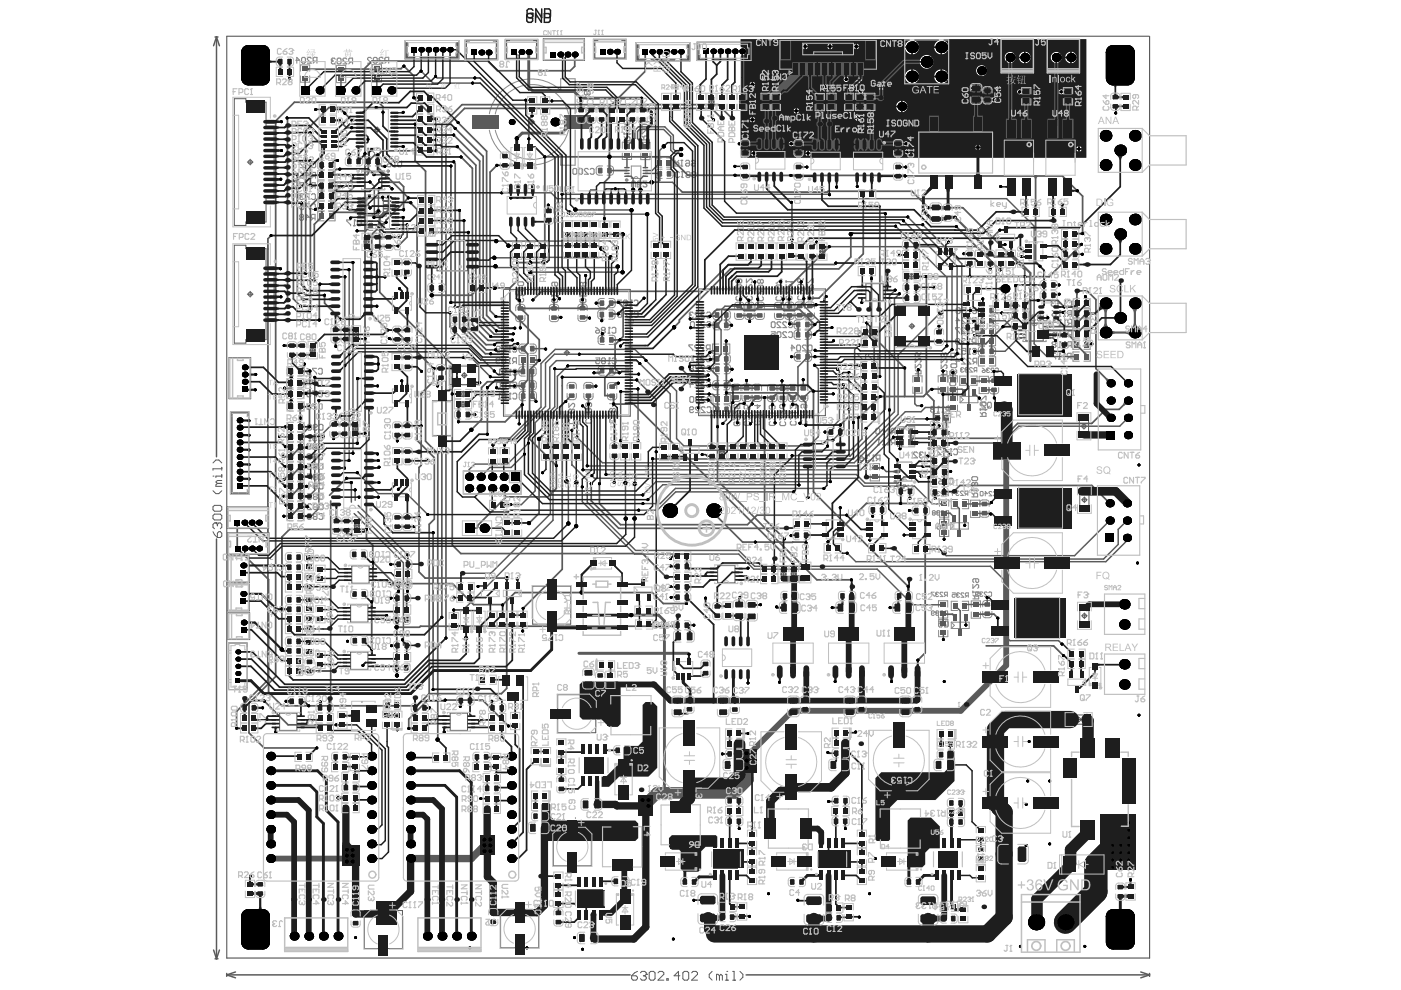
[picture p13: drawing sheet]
<svg xmlns="http://www.w3.org/2000/svg" width="297mm" height="210mm" viewBox="0 0 297 210" stroke-linecap="round" stroke-linejoin="round" font-family="sans-serif">
<g fill="#5a5a5a">
<path d="M50.6 102.8h.4v.4h-.4z"/>
<path d="M50.6 101.3h.4v.4h-.4z"/>
<path d="M50.6 99.8h.4v.4h-.4z"/>
<path d="M50.6 98.3h.4v.3h-.4z"/>
<path d="M50.6 95.2h.4v.3h-.4z"/>
<path d="M50.6 93.6h.4v.4h-.4z"/>
<path d="M50.6 92h.4v.4h-.4z"/>
<path d="M50.6 90.5h.4v.3h-.4z"/>
<path d="M50.6 88.9h.4v.4h-.4z"/>
<path d="M89.1 10.4h.4v.3h-.4z"/>
<path d="M91.1 56.3h.8v.5h-.8z"/>
<path d="M91.1 54.7h.8v.6h-.8z"/>
<path d="M91.1 53.2h.8v.5h-.8z"/>
<path d="M91.1 51.6h.8v.6h-.8z"/>
<path d="M90.6 10.4h.4v.3h-.4z"/>
<path d="M92.2 10.4h.3v.3h-.3z"/>
<path d="M93.2 92.7h1.1v.8h-1.1z"/>
<path d="M93.2 92.3h1.1v.8h-1.1z"/>
<path d="M93.7 10.4h.4v.3h-.4z"/>
<path d="M95.2 10.4h.4v.3h-.4z"/>
<path d="M99.2 103.2h.6v.6h-.6z"/>
<path d="M99.2 100.8h.6v.6h-.6z"/>
<path d="M99.1 56.3h.8v.5h-.8z"/>
<path d="M99.1 54.7h.8v.6h-.8z"/>
<path d="M99.1 53.2h.8v.5h-.8z"/>
<path d="M99.1 51.6h.8v.6h-.8z"/>
<path d="M101.6 103.2h.6v.6h-.6z"/>
<path d="M101.6 100.8h.6v.6h-.6z"/>
<path d="M100.4 10.9h.3v.4h-.3z"/>
<path d="M101.9 10.9h.3v.4h-.3z"/>
<path d="M104.1 103.2h.6v.6h-.6z"/>
<path d="M104.1 100.8h.6v.6h-.6z"/>
<path d="M103.4 10.9h.4v.4h-.4z"/>
<path d="M106.5 103.2h.6v.6h-.6z"/>
<path d="M106.5 100.8h.6v.6h-.6z"/>
<path d="M108.9 103.2h.7v.6h-.7z"/>
<path d="M108.9 100.8h.7v.6h-.7z"/>
<path d="M108.9 10.8h.3v.5h-.3z"/>
<path d="M110.4 10.8h.4v.5h-.4z"/>
<path d="M111.9 10.8h.4v.5h-.4z"/>
<path d="M127.6 10.8h.3v.4h-.3z"/>
<path d="M129.1 10.8h.4v.4h-.4z"/>
<path d="M130.6 10.8h.4v.4h-.4z"/>
<path d="M136.6 10.8h.3v.4h-.3z"/>
<path d="M138.1 10.8h.4v.4h-.4z"/>
<path d="M141.1 10.8h.4v.4h-.4z"/>
<path d="M142.7 10.8h.3v.4h-.3z"/>
<path d="M144.2 10.8h.4v.4h-.4z"/>
<path d="M151 10.7h.4v.4h-.4z"/>
<path d="M152.6 10.7h.3v.4h-.3z"/>
<path d="M154.1 10.7h.4v.4h-.4z"/>
<path d="M155.6 10.7h.4v.4h-.4z"/>
<path d="M50.6 96.7h.4v.4h-.4z"/>
<path d="M93.2 83.8h1.1v.8h-1.1z"/>
<path d="M93.2 84.2h1.1v.8h-1.1z"/>
<path d="M50.3 144.1h.3v.4h-.3z"/>
<path d="M50.3 142.6h.3v.4h-.3z"/>
<path d="M50.3 141.1h.3v.4h-.3z"/>
<path d="M50.3 139.6h.3v.3h-.3z"/>
<path d="M50.3 138h.3v.4h-.3z"/>
<path d="M87.6 10.4h.4v.3h-.4z"/>
<path d="M91.8 56.3h.9v.5h-.9z"/>
<path d="M91.8 54.7h.9v.6h-.9z"/>
<path d="M91.8 53.2h.9v.5h-.9z"/>
<path d="M91.8 51.6h.9v.6h-.9z"/>
<path d="M99.9 56.3h.8v.5h-.8z"/>
<path d="M99.9 54.7h.8v.6h-.8z"/>
<path d="M99.9 53.2h.8v.5h-.8z"/>
<path d="M99.9 51.6h.8v.6h-.8z"/>
<path d="M139.6 10.8h.4v.4h-.4z"/>
<path d="M149.5 10.7h.4v.4h-.4z"/>
<path d="M157.1 10.7h.4v.4h-.4z"/>
<circle cx="48.3" cy="117.6" r=".08"/>
<circle cx="48.2" cy="112.1" r=".08"/>
<circle cx="52.4" cy="146.2" r=".08"/>
<circle cx="51.7" cy="132" r=".25"/>
<circle cx="51.7" cy="133.5" r=".25"/>
<circle cx="52.8" cy="129.5" r=".08"/>
<circle cx="51.6" cy="127.4" r=".25"/>
<circle cx="51.6" cy="125.9" r=".25"/>
<circle cx="52.8" cy="123.5" r=".08"/>
<circle cx="51.6" cy="119.9" r=".25"/>
<circle cx="51.6" cy="121.4" r=".25"/>
<circle cx="51.9" cy="116.3" r=".25"/>
<circle cx="51.8" cy="110.8" r=".25"/>
<circle cx="52.8" cy="104.8" r=".08"/>
<circle cx="51.9" cy="82.5" r=".25"/>
<circle cx="51.9" cy="80.9" r=".25"/>
<circle cx="51.9" cy="77.9" r=".25"/>
<circle cx="53.4" cy="116.3" r=".25"/>
<circle cx="54.9" cy="116.3" r=".25"/>
<circle cx="53.4" cy="110.8" r=".25"/>
<circle cx="54.9" cy="110.8" r=".25"/>
<circle cx="53.2" cy="84.5" r=".08"/>
<circle cx="95.7" cy="93.5" r=".08"/>
<circle cx="98.6" cy="12.6" r=".08"/>
<circle cx="100.7" cy="57.4" r=".08"/>
<circle cx="110.5" cy="99.9" r=".08"/>
<circle cx="115.2" cy="12.8" r=".08"/>
<circle cx="117.3" cy="11.6" r=".25"/>
<circle cx="118.8" cy="11.6" r=".25"/>
<circle cx="120.3" cy="11.6" r=".25"/>
<circle cx="121.8" cy="11.6" r=".25"/>
<circle cx="134.8" cy="12.9" r=".08"/>
<circle cx="147.8" cy="12.8" r=".08"/>
<circle cx="51.9" cy="79.4" r=".25"/>
<circle cx="85.9" cy="12.5" r=".08"/>
<circle cx="107.1" cy="12.5" r=".08"/>
<circle cx="125.8" cy="12.4" r=".08"/>
<circle cx="52.9" cy="135.6" r=".08"/>
<circle cx="50.4" cy="116.3" r=".25"/>
<circle cx="50.3" cy="110.8" r=".25"/>
</g>
<g fill="none" stroke="#5a5a5a" stroke-width=".21">
<path d="M85.9 8.6h11.4v3.9h-11.4zM98.6 8.6h6.9v4h-6.9zM107.1 8.5h6.9v4h-6.9zM115.2 8.2h8.7v4.6h-8.7zM125.8 8.4h6.9v4h-6.9zM134.8 9h11.5v3.9h-11.5zM147.8 8.9h11.4v3.9h-11.4zM49.7 20.9h2.4v.8h4.3v3.8h1.7v.6h-1.7v.6h1.7v15.3h-1.7v.6h1.7v.6h-1.7v3.9h-4.3v.7h-2.4zM52.4 34.4h1.3M53 33.8v1.2M77.3 36.4h3.6l.1 3.7h-3.7zM79.3 27.5h1.3"/>
<path d="M80 26.9v1.2M112.2 25.9h1.2M112.8 25.3v1.2M150.2 21.6h1.2M150.3 20.6h1.1v2h-1.1zM150.8 21v1.2M156.7 21.6h1.3M156.8 20.6h1.1v2h-1.1zM157.4 21v1.2M179.4 21.6h1.2M179.5 20.6h1v2h-1zM180 21v1.2"/>
<path d="M49.7 52h2.4v.7h4.3v3.9h1.7v.6h-1.7v.6h1.7v9.2h-1.7v.6h1.7v.6h-1.7v3.8h-4.3v.8h-2.4zM77.1 51.3h1.2M77.2 50.3h1v2h-1zM77.6 42h3.7v3.7h-3.7zM77.7 50.7v1.2M79.6 44.9h1.2M80.2 44.3v1.2M92.7 51h6.4v6.4h-6.4zM173.7 53.3h1.3M173.8 52.4h1.1v1.9h-1.1zM174.4 52.7v1.2M192.3 58.1h2v1h-2z"/>
<path d="M192.7 58.6h1.2M193.3 58v1.2M48.6 75.8h4.6v8.7h-4.6zM52.4 62.4h1.3M53 61.8v1.2M65.7 74.3h1.2M65.8 73.3h1v1.9h-1zM66.3 73.6v1.3M74.9 70.9h1.2M75 69.9h1v2h-1zM75.5 70.3v1.2M95.4 77.6h6.1v3.9h-6.1z"/>
<path d="M97.8 79.6h1.2M98.4 79v1.2M106.7 61.4h26.9v26.8h-26.9zM119.6 74.8h1.2M120.2 74.2v1.2M148.1 61.3h26.9v26.8h-26.9zM160.9 74.7h1.3M161.5 74.1v1.2M183.6 60.1h3.7v3.7h-3.7zM190.3 64.9h6.1v8.5h-6.1zM192.7 69.1h1.2M193.3 68.5v1.3"/>
<path d="M217.5 68.6h3.7v3.7h-3.7zM48.9 87.3h3.9v17.5h-3.9zM74.7 91h1.2M74.8 90h1.1v2h-1.1zM75.3 90.4v1.2M91.7 85h4v7.3h-4zM97.2 85.2h1.9v1h-1.9zM97.2 83h2v1.1h-2zM97.6 85.7h1.2M97.6 83.5h1.2M98.2 85.1v1.2M98.2 82.9v1.2"/>
<path d="M98.3 99.9h12.2v4.9h-12.2zM152.5 95.8h1.2M152.6 94.8h1v1.9h-1zM153.1 95.2v1.2M228.8 88.4h2v3.9h-2zM229.2 90.4h1.2M229.8 89.8v1.2M48.2 107.5h8.8v4.6h-8.8zM48.3 117.8h4.5v5.7h-4.5zM48.3 113h8.7v4.6h-8.7zM74.6 120h3.7v3.7h-3.7zM75.1 111.5h1.2"/>
<path d="M75.2 110.5h1v1.9h-1zM75.7 110.8v1.3M152.2 119.9h3.6v3.7h-3.6zM228.9 104h2v3.9h-2zM229.3 106h1.2M229.9 105.4v1.2M48.3 123.8h4.5v5.7h-4.5zM48.3 129.9h4.6v5.7h-4.6zM48.5 136.3h3.9v9.9h-3.9zM74.3 128.2h3.7v3.7h-3.7zM74.3 138.3h3.7v3.6h-3.7zM112.9 124.3h8.1v8h-8.1z"/>
<path d="M165.5 121.7h1.2M165.6 120.8h1v1.9h-1zM166.1 121.1v1.2M167.7 121.7h1.2M167.8 120.7h1v2h-1zM168.3 121.1v1.2M228.9 128.6h2v3.9h-2zM229.3 130.6h1.2M229.9 130v1.2M59.3 151.2h3.6v3.7h-3.6zM95.4 151.2h3.7v3.7h-3.7zM118.2 147.3h8.1v8.1h-8.1z"/>
<path d="M226.7 151.6h4v1.9h-4zM228.1 152.6h1.2M228.7 152v1.2M117.3 175.5h8.1v8.1h-8.1zM125.2 162.3h1.3M125.8 161.6v1.3M77.3 193.1h8v8h-8zM106.1 192.9h8.1v8.1h-8.1zM124.5 190.5h1.2M125.1 189.9v1.2M153.3 182.2h1.3M153.9 181.6v1.2"/>
<path d="M175.8 182.2h1.3M176.4 181.6v1.2M200.4 182.2h1.2M201 181.6v1.2"/>
<circle cx="53" cy="34.4" r=".43"/>
<circle cx="80" cy="27.5" r=".43"/>
<circle cx="112.8" cy="25.9" r=".43"/>
<circle cx="150.8" cy="21.6" r=".43"/>
<circle cx="157.4" cy="21.6" r=".43"/>
<circle cx="180" cy="21.6" r=".43"/>
<circle cx="77.7" cy="51.3" r=".43"/>
<circle cx="80.2" cy="44.9" r=".43"/>
<circle cx="174.4" cy="53.3" r=".43"/>
<circle cx="193.3" cy="58.6" r=".43"/>
<circle cx="53" cy="62.4" r=".43"/>
<circle cx="66.3" cy="74.3" r=".43"/>
<circle cx="75.5" cy="70.9" r=".43"/>
<circle cx="98.4" cy="79.6" r=".43"/>
<circle cx="120.2" cy="74.8" r=".43"/>
<circle cx="161.5" cy="74.7" r=".43"/>
<circle cx="193.3" cy="69.1" r=".43"/>
<circle cx="75.3" cy="91" r=".43"/>
<circle cx="98.2" cy="85.7" r=".43"/>
<circle cx="98.2" cy="83.5" r=".43"/>
<circle cx="153.1" cy="95.8" r=".43"/>
<circle cx="229.8" cy="90.4" r=".43"/>
<circle cx="75.7" cy="111.5" r=".43"/>
<circle cx="229.9" cy="106" r=".43"/>
<circle cx="166.1" cy="121.7" r=".43"/>
<circle cx="168.3" cy="121.7" r=".43"/>
<circle cx="229.9" cy="130.6" r=".43"/>
<circle cx="228.7" cy="152.6" r=".43"/>
</g>
<path d="M52.4 87.6h.2v.8h-.2z" fill="#5a5a5a"/>
<path d="M48.5 138.5v5.5" fill="none" stroke="#5a5a5a" stroke-width=".21"/>
<path d="M49.1 87.6v2.1M49.1 102.3v2.2" fill="none" stroke="#5a5a5a" stroke-width=".24"/>
<path d="M52.4 103.8h.2v.8l-.2-.1z" fill="#5a5a5a"/>
<path d="M49.1 89.7v12.6" fill="none" stroke="#5a5a5a" stroke-width=".24"/>
<g fill="#5a5a5a">
<path d="M85.9 9h.6v2.9h1.6v.6h-2.2z"/>
<path d="M96.7 9h.6v3.5h-2.2v-.6h1.6z"/>
<path d="M134.9 9.4h.5v3h1.6v.5h-2.1z"/>
<path d="M145.7 9.4h.5v3.5h-2.1v-.5h1.6z"/>
<path d="M150.8 12.3h5.4v.5h-5.4z"/>
<path d="M48.4 144.8h.1v1.4h3.8v-.8h.2v.8l-4 .1z"/>
</g>
<path d="M49 87.5h3.6M49 104.6h3.6" fill="none" stroke="#5a5a5a" stroke-width=".24"/>
<g fill="#5a5a5a">
<path d="M88.9 11.9h5.4v.6h-5.4z"/>
<path d="M48.4 136.3h4l.1 .9h-.2v-.8h-3.8v1.4h-.1z"/>
<path d="M98.6 8.4h1v.4h-.6v3.6h6.1v-3.6h-.6v-.4h1v4.3h-6.9z"/>
<path d="M147.8 9.3h.6v3h1.6v.5h-2.2z"/>
<path d="M137.9 12.4h5.3v.5h-5.3z"/>
<path d="M125.9 8.3h.9v.4h-.6v3.5h6.1v-3.5h-.6v-.4h1v4.3h-6.8z"/>
<path d="M158.6 9.3h.6v3.5h-2.1v-.5h1.5z"/>
<path d="M107.2 8.4h.9v.3h-.6v3.6h6.1v-3.6h-.6v-.3h1v4.2h-6.8z"/>
</g>
<circle cx="101.2" cy="56.5" r=".18" fill="none" stroke="#5a5a5a" stroke-width=".37"/>
<g fill="none" stroke="#5a5a5a" stroke-width=".31">
<path d="M45.6 7.8h.6M45.9 7.8l.6 1.9M45.9 7.8v89.1M45.9 7.8l-.6 1.9M45.9 114.3v89M45.3 201.4l.6 1.9M45.6 203.3h.6M46.5 201.4l-.6 1.9M48.1 206.4v.6M48.1 206.7l1.8 .6M48.1 206.7h85.5M49.9 206.1l-1.8 .6"/>
<path d="M158.2 206.7h85.5M241.9 206.1l1.8 .6M243.7 206.4v.6M243.7 206.7l-1.8 .6"/>
</g>
<path d="M243.6 7.7h-195.5v195.4h195.6v-195.4" fill="none" stroke="#5a5a5a" stroke-width=".24"/>
<g fill="none" stroke="#5a5a5a" stroke-width=".21">
<path d="M45.2 98.2l.6-.7h.6l.6 .7M47 99.1v.6M47 99.4h-1.8v.3M45.2 100.9h.1M45.2 112.7l.3 .6 .6 .7M45.2 109.3l.3-.3h1.2l.3 .3v.6l-.3 .3h-1.2l-.3-.3zM45.2 104l.6 .7h.6l.6-.7M45.5 107.1h1.2l.3 .4v.6l-.3 .3h-1.2l-.3-.3v-.6zM45.8 110.9h.1M45.8 110.9h-.3l-.3 .3v.6l.3 .3M45.8 110.9l.3 .3M46.1 113l.3-.3h.3l.3 .3v.7l-.3 .3h-.6z"/>
<path d="M46.1 111.2l.3-.3h.3l.3 .3v.6l-.3 .3M46.1 111.2v.3M46.1 102.5l-.3 .3v.3h1.2M46.1 102.5h.9M47 100.6v.7M47 100.9h-1.2v.4M47 101.9h-.9l-.3 .3 .3 .3M133.9 206.9h.9l.4 .3v.3l-.4 .3h-.6l-.3-.3zM135.2 206l-.7 .3-.6 .6M135.8 206.3l.3-.3h.6l.3 .3v.3M136.4 206.9h.3M136.7 206.9l.3 .3v.3l-.3 .3h-.6l-.3-.3"/>
<path d="M137 206.6h.1M137 206.6l-.3 .3M137.6 206.3l.4-.3h.6l.3 .3v1.2l-.3 .3h-.6l-.4-.3zM139.5 206.3l.3-.3h.6l.3 .3v.3l-1.2 1.2h1.2M141.4 207.5h.3v.3h-.3zM144.2 206.9h-1.3l.9-.9v1.8M144.8 206.3l.3-.3h.6l.3 .3v1.2l-.3 .3h-.6l-.3-.3zM146.6 206.3l.4-.3h.6l.3 .3v.3l-1.3 1.2h1.3M151 206l-.6 .6v.6l.6 .6M152.5 206.9l-.3-.3h-.3v1.2M152.5 206.9v.9M152.5 206.9l.3-.3 .4 .3v.9"/>
<path d="M153.8 207.8h.6M153.8 206.6h.3v1.2M154.1 206h.1M155.3 207.8h.7M155.3 206h.3v1.8M156.9 206l.6 .6v.6l-.6 .6"/>
</g>
<g fill="none" stroke="#8c8c8c" stroke-width=".21">
<path d="M63.7 15.1v-1.3h2v1.3M63.7 16.1v1.3h2v-1.3M71.3 15.2v-1.3h2v1.3M71.3 16.2v1.3h2v-1.3M78.9 15.1v-1.4h2v1.4M78.9 16v1.4h2v-1.4M67.4 34.6v.8M68 36h.7M68 34h.7M68.7 36.2h-1.3v1.9h1.3M68.7 38.4h-1.3v1.9h1.3M69.7 36h.7"/>
<path d="M69.7 34h.7M69.7 36.2h1.3v1.9h-1.3M69.7 38.4h1.3v1.9h-1.3M71 34.6v.8M76.7 36.6v-.3h4.9v.3M76.7 39.9v.3h4.9v-.3M77.2 33.8v.8M77.9 35.2h.7M77.9 33.2h.7M79.6 35.2h.7M79.6 33.2h.7M80.9 33.8v.8"/>
<path d="M126.4 35.8v.7M127 37.1h.7M127 35.2h.7M128.7 37.1h.8M128.7 35.2h.8M130.1 35.8v.7M131.9 31.5v-1.4h2v1.4M131.9 32.5v1.3h2v-1.3M133.9 35.2h2v2.6h-2zM135.9 31.5v-1.3h1.9v1.3M135.9 32.5v1.3h1.9v-1.3M139 36.5v.7"/>
<path d="M139.6 37.8h.8M139.6 35.9h.8M140.3 33.5h-1.3v1.9h1.3M141.3 33.5h1.4v1.9h-1.4M141.4 37.8h.7M141.4 35.9h.7M142.7 36.5v.7M67.4 43.3v.7M67.4 41.1v.8M68 42.7h.7M68 44.7h.7M68 42.5h.7"/>
<path d="M68 40.5h.7M68.7 44.9h-1.3v1.9h1.3M69.7 42.7h.7M69.7 44.7h.7M69.7 44.9h1.3v1.9h-1.3M69.7 42.5h.8M69.7 40.5h.8M71 43.3v.7M71.1 41.1v.8M77 42.1v-.3h4.9v.3M77 45.5v.3h4.9v-.3M77.8 47.5v.7"/>
<path d="M78.4 48.8h.7M78.4 46.9h.7M80.1 48.8h.7M80.1 46.9h.7M81.4 47.5v.7M60.8 78.4v.7M61.4 79.7h.8M61.4 77.8h.8M63.2 79.7h.7M63.2 77.8h.7M64.5 78.4v.7M109.3 65.1v.8"/>
<path d="M109.3 66.9v.7M110 68.2h.7M110 64.5h.7M110 78.4v.7M110 73.6v.7M110.6 79.7h.8M110.6 77.8h.8M110.7 74.9h.7M110.7 72.9h.7M111.3 65.1v.8M111.3 66.9v.7M111.4 75.4h-1.4v1.9h1.4"/>
<path d="M112.3 79.7h.8M112.3 77.8h.8M112.4 74.9h.7M112.4 72.9h.7M112.4 75.4h1.3v1.9h-1.3M113.7 78.4v.7M113.7 73.6v.7M116.5 65.1v.8M116.5 66.9v.7M117.1 68.2h.7M117.1 64.5h.7M118.4 65.1v.8"/>
<path d="M118.4 66.9v.7M122.5 65.1v.7M122.5 66.8v.7M123.1 68.2h.8M123.1 64.5h.8M124.5 65.1v.7M124.5 66.8v.7M126.7 66.3v.8M126.8 63.9v.7M126.8 71.7v.7M126.8 78.2v.7M127.4 67.7h.7"/>
<path d="M127.4 65.7h.7M127.4 65.3h.7M127.4 63.3h.7M127.4 77.6h.7M127.4 73h.7M127.4 71.1h.7M127.4 79.6h.7M129.1 67.7h.7M129.1 65.7h.7M129.1 65.3h.7M129.1 63.3h.7M129.1 77.6h.8"/>
<path d="M129.1 73h.8M129.1 71.1h.8M129.1 79.6h.8M130.4 66.3v.8M130.4 63.9v.7M130.5 71.7v.7M130.5 78.2v.7M151.2 66.4v.8M151.2 68.6v.7M151.2 75.7v.8M151.2 77.9v.7M151.8 75.1h.7"/>
<path d="M151.8 69.9h.7M151.8 68h.7M151.8 67.8h.7M151.8 65.8h.7M151.8 77.1h.7M151.8 77.3h.8M151.8 79.2h.8M152.4 72.9h-1.3v2h1.3M153.4 72.9h1.3v2h-1.3M153.5 75.1h.7M153.5 69.9h.7M153.5 68h.7"/>
<path d="M153.5 67.8h.7M153.5 65.8h.7M153.5 77.1h.7M153.5 77.3h.8M153.5 79.2h.8M154.8 66.4v.8M154.8 68.6v.7M154.8 75.7v.8M154.9 77.9v.7M155.8 64.7v.7M155.8 66.4v.7M156.4 67.7h.7"/>
<path d="M156.4 64.1h.7M157.7 64.7v.7M157.7 66.4v.7M157.9 64.7v.7M157.9 66.4v.7M158.5 67.7h.8M158.5 64.1h.8M159.9 64.7v.7M159.9 66.4v.7M160.1 64.7v.7M160.1 66.4v.7M160.7 67.7h.7"/>
<path d="M160.7 64.1h.7M162.1 64.7v.7M162.1 66.4v.7M164.2 64.7v.7M164.2 66.4v.7M164.8 67.7h.7M164.8 64.1h.7M166.2 64.7v.7M166.2 66.4v.7M166.4 64.7v.7M166.4 66.4v.7M167 67.7h.7"/>
<path d="M167 64.1h.7M168.4 68.4v.8M168.4 70.6v.7M168.4 64.7v.7M168.4 66.4v.7M168.4 75.3v.7M168.6 64.6v.8M168.6 66.3v.8M169 69.8h.7M169 72h.7M169 70h.7M169 67.8h.7"/>
<path d="M169 74.7h.8M169 76.6h.8M169.2 67.7h.7M169.2 64h.7M170.5 64.6v.8M170.5 66.3v.8M170.7 69.8h.7M170.7 72h.7M170.7 70h.7M170.7 67.8h.7M170.7 64.6v.8M170.7 66.3v.8"/>
<path d="M170.7 74.7h.8M170.7 76.6h.8M171.3 67.7h.8M171.3 64h.8M172 68.4v.8M172 70.6v.7M172.1 75.3v.7M172.7 64.6v.8M172.7 66.3v.8M182.5 77.3v.7M182.6 72.3v.7M183.1 78.6h.7"/>
<path d="M183.1 76.7h.7M183.2 73.6h.7M183.2 71.6h.7M184.8 78.6h.7M184.8 76.7h.7M184.9 73.6h.7M184.9 71.6h.7M186.1 77.3v.7M186.2 72.3v.7M204.8 79.7h-1.3v2h1.3M205.8 79.7h1.4v2h-1.4M207.4 65.5v.7"/>
<path d="M207.4 74.1v.7M208 75.5h.8M208 73.5h.8M208 64.9h.8M208 66.8h.8M208.8 71.3h-1.4v2h1.4M208.8 69.2h-1.4v1.9h1.4M208.8 67h-1.4v2h1.4M208.8 75.6h-1.4v2h1.4M209.7 75.5h.8M209.7 73.5h.8M209.7 71.3h1.4v2h-1.4"/>
<path d="M209.7 69.2h1.4v1.9h-1.4M209.7 67h1.4v2h-1.4M209.7 64.9h.8M209.7 66.8h.8M209.8 75.6h1.3v2h-1.3M210.4 79.8h.7M211.1 65.5v.7M211.1 74.1v.7M214.5 66.5v.8M215.1 67.9h.7M215.1 65.9h.7M216.8 67.9h.7"/>
<path d="M216.8 65.9h.7M216.9 68.8v-.3h4.9v.3M216.9 72.1v.3h4.9v-.3M218.1 66.5v.8M227.5 63.9v.7M228.1 65.2h.7M228.1 63.3h.7M228.8 72.1h-1.3v2h1.3M228.8 74.6h-1.3v2h1.3M228.8 65.4h-1.3v2h1.3M228.8 67.6h-1.3v2h1.3M228.8 69.7h-1.3v1.9h1.3"/>
<path d="M229.8 72.1h1.3v2h-1.3M229.8 74.6h1.4v2h-1.4M229.8 67.6h1.4v2h-1.4M229.8 65.4h1.4v2h-1.4M229.8 65.2h.7M229.8 63.3h.7M229.8 69.7h1.4v1.9h-1.4M231.2 63.9v.7M60.8 80.9v.7M60.8 83.2v.7M60.8 85.8v.7M60.8 90.2v.7"/>
<path d="M60.8 92.3v.7M60.8 94.4v.7M60.8 96.5v.7M60.8 98.6v.7M61.4 82.6h.7M61.4 82.2h.7M61.4 80.3h.7M61.4 84.5h.7M61.4 99.9h.8M61.4 98h.8M61.4 97.8h.8M61.4 95.7h.8"/>
<path d="M61.4 95.8h.8M61.4 93.6h.8M61.4 93.7h.8M61.4 91.6h.8M61.4 89.5h.8M61.4 91.5h.8M61.4 87.2h.8M61.4 85.2h.8M63.1 82.6h.7M63.1 82.2h.7M63.1 80.3h.7M63.1 84.5h.7"/>
<path d="M63.2 99.9h.7M63.2 98h.7M63.2 97.8h.7M63.2 95.7h.7M63.2 95.8h.7M63.2 93.6h.7M63.2 93.7h.7M63.2 91.6h.7M63.2 89.5h.7M63.2 91.5h.7M63.2 87.2h.7M63.2 85.2h.7"/>
<path d="M64.5 80.9v.7M64.5 83.2v.7M64.5 85.8v.7M64.5 90.2v.7M64.5 92.3v.7M64.5 94.4v.7M64.5 96.5v.7M64.5 98.6v.7M110 81.3v.7M110.1 83.6v.7M110.7 82.7h.7M110.7 80.7h.7"/>
<path d="M110.7 85h.7M110.7 83h.7M112.4 82.7h.7M112.4 80.7h.7M112.4 85h.7M112.4 83h.7M113.7 81.3v.7M113.7 83.6v.7M120.2 81.7v.7M120.2 83.4v.7M120.9 84.8h.7M120.9 81.1h.7"/>
<path d="M122.2 81.7v.7M122.2 83.4v.7M123.8 81.7v.7M123.8 83.4v.7M124.4 84.8h.7M124.4 81.1h.7M125.7 81.7v.7M125.7 83.4v.7M128.8 81.7v.8M128.8 83.4v.8M129.4 81.1h.8M129.4 84.8h.8"/>
<path d="M130.8 81.7v.8M130.8 83.4v.8M151.1 81.3v.7M151.2 86.4v.8M151.7 82.7h.8M151.7 80.7h.8M151.8 87.8h.8M151.8 85.8h.8M152.5 83.6h-1.3v2h1.3M153.4 82.7h.8M153.4 80.7h.8M153.5 83.6h1.3v2h-1.3"/>
<path d="M153.5 87.8h.8M153.5 85.8h.8M154.8 81.3v.7M154.9 86.4v.8M155.1 82.1v.7M155.1 83.8v.7M155.7 85.1h.7M155.7 81.5h.7M157.1 82.1v.7M157.1 83.8v.7M157.3 82.1v.7M157.3 83.8v.7"/>
<path d="M157.9 85.1h.8M157.9 81.5h.8M159.3 82.1v.7M159.3 83.8v.7M159.5 82.1v.7M159.5 83.8v.7M160.1 85.1h.8M160.1 81.5h.8M161.5 82.1v.7M161.5 83.8v.7M162.7 82.1v.7M162.7 83.8v.8"/>
<path d="M163.4 85.2h.7M163.4 81.5h.7M164.7 82.1v.7M164.7 83.8v.8M164.9 82.2v.7M164.9 83.9v.7M165.5 85.2h.8M165.5 81.6h.8M166.9 82.2v.7M166.9 83.9v.7M167.1 82.1v.7M167.1 83.8v.8"/>
<path d="M167.7 85.2h.7M167.7 81.5h.7M169 82.1v.7M169 83.8v.8M169.3 82.1v.7M169.3 83.8v.7M169.9 85.2h.8M169.9 81.5h.8M171.3 82.1v.7M171.3 83.8v.7M184.5 99.6v-1.3h2v1.3M190.4 98.3v-.3h2.9v.3"/>
<path d="M191.6 92.6h-1.3v2h1.3M191.6 90.5h-1.3v1.9h1.3M192.6 92.6h1.3v2h-1.3M192.6 90.5h1.3v1.9h-1.3M193.5 81v-1.3h2v1.3M193.5 82v1.4h2v-1.4M197.4 99.6v.8M197.4 97.4v.7M197.5 91.2v-.3h3v.3M197.5 94.6v.3h3v-.2M198 99h.7M198 98.7h.7"/>
<path d="M198 96.8h.7M198.9 81v-1.3h2v1.3M198.9 82v1.4h2v-1.4M199.2 87.7h-1.4v1.9h1.4M199.7 99h.7M199.7 98.7h.7M199.7 96.8h.7M200.2 87.7h1.3v1.9h-1.3M200.5 92.3v1.2M201 81v-1.3h2v1.3M201 82v1.4h2v-1.4M201 99.6v.8"/>
<path d="M201 97.4v.7M201.1 84.9v-1.3h1.9v1.3M201.1 85.9v1.3h1.9v-1.3M203.6 84l.6 .7-.6 .7M203.6 84v1.4M203.6 84h3.7v1.4h-3.7M207.6 81.1v-1.3h2v1.3M207.6 82.1v1.3h2v-1.3M209.8 80.5v.7M209.8 82.2v.7M210.4 83.5h.7M211.7 80.5v.7"/>
<path d="M211.7 82.2v.7M60.8 109.1v.7M60.8 100.7v.7M60.8 102.8v.7M60.8 104.9v.7M60.8 107v.7M61.4 110.4h.7M61.4 108.5h.7M61.4 108.3h.8M61.4 106.2h.8M61.4 106.4h.8M61.4 102h.8"/>
<path d="M61.4 104.1h.8M61.4 102.2h.8M61.4 100.1h.8M61.4 104.3h.8M63.1 110.4h.7M63.1 108.5h.7M63.2 108.3h.7M63.2 106.2h.7M63.2 106.4h.7M63.2 102h.7M63.2 104.1h.7M63.2 102.2h.7"/>
<path d="M63.2 100.1h.7M63.2 104.3h.7M64.5 109.1v.7M64.5 100.7v.7M64.5 102.8v.7M64.5 104.9v.7M64.5 107v.7M184.5 100.6v1.4h2v-1.4M190.4 101.7v.3h2.9v-.3M198 101h.7M199.2 107.3v-1.3h1.9v1.3M199.2 108.3v1.4h1.9v-1.4"/>
<path d="M199.2 111.4v-1.3h2v1.3M199.2 112.4v1.3h2v-1.3M199.7 101h.7M201.5 110.8v1.4M201.5 110.8h3.8v1.4h-3.8M201.5 110.8l.7 .7-.7 .7M203 105.9h-1.3v2h1.3M204 105.9h1.4v2h-1.4M205.8 107.4v-1.4h1.9v1.4M205.8 108.4v1.3h1.9v-1.3M207.8 106.6v.7M207.8 108.3v.8"/>
<path d="M208.4 109.7h.7M208.4 106h.7M209.7 106.6v.7M209.7 108.3v.8M199 128.7v-1.3h1.9v1.3M199 129.7v1.3h1.9v-1.3M199 132.7v-1.4h2v1.4M199 133.6v1.4h2v-1.4M201.7 131.9v1.4M201.7 131.9h3.8v1.4h-3.8M201.7 131.9l.7 .7-.7 .7M203 127.5h-1.3v1.9h1.3"/>
<path d="M204 127.5h1.4v1.9h-1.4M205.9 128.7v-1.3h2v1.3M205.9 129.7v1.4h2v-1.4M208.3 127.9v.8M208.3 129.6v.8M209 131h.7M209 127.3h.7M210.3 127.9v.8M210.3 129.6v.8"/>
</g>
<path d="M118.9 19.1h.1M118.9 19.1v-2.4h3v7.5M118.9 32.6h.1M121.9 27.5v7.5h-3v-2.4" fill="none" stroke="#8c8c8c" stroke-width=".22"/>
<g fill="none" stroke="#8c8c8c" stroke-width=".24">
<path d="M121.5 35.9l.2-.2h.4l.2 .2v.8l-.2 .2h-.4l-.2-.2zM122.7 35.9l.2-.2h.4l.2 .2v.8l-.2 .2h-.4l-.2-.2zM124.7 35.9l-.2-.2h-.4l-.2 .2v.2l.8 .8h-.8M125.1 35.9l.2-.2h.4l.3 .2v.8l-.3 .2h-.4l-.2-.2M63.6 43.2h.8v.6l-.6-.2-.2 .2v.4l.2 .2h.4l.2-.2M63.7 46.1l-.2-.2 .2-.4h.4l.3 .2-.3 .4M63.7 46.1h.4M63.7 46.1l-.2 .2 .2 .4h.4l.3-.2-.3-.4M64.8 46.1h.8l-.6-.6v1.2M65.6 43.2h-.8v.2l.8 .8v.2M66 43.4l.2-.2h.5l.2 .2v.8l-.2 .2h-.5l-.2-.2M66.4 46.3l-.4 .4"/>
<path d="M66.8 46.3h-.6l-.2-.2v-.4l.2-.2h.6v1.2M158.3 59.1v.9l.8-.9 .4 .2v.5l-.2 .2M161.2 59.5l.2-.2 .4 .2v.4l-.2 .2-.4-.2M161.2 59.5l-.2-.2-.4 .2v.4l.2 .2 .4-.2M161.2 59.5v.4M123 62.5v.4M123 62.7h1.2M123.2 63.3l-.2 .2v.4l.2 .2h.8l.2-.2v-.4l-.2-.2M123.6 60.1l.2-.2 .4 .2v.4l-.2 .2-.4-.2M123.6 61.3l.2-.2 .4 .2v.4l-.2 .2-.4-.2M123.6 60.1l-.2-.2-.4 .2v.4l.2 .2 .4-.2M123.6 61.3l-.2-.2-.4 .2v.4l.2 .2 .4-.2"/>
<path d="M123.6 60.1v.4M123.6 61.3v.4M124.2 62.7h.1M124.2 62.7l-.2 .2M158.3 60.4v.8l.8-.8 .4 .2v.4l-.2 .2M158.3 61.6v.8l.8-.8 .4 .2v.4l-.2 .2M158.5 62.8l-.2 .2v.4l.2 .2h.8l.2-.2v-.4l-.2-.2M160.6 60.7l.2-.2h.8l.2 .2v.4l-.2 .2h-.8l-.2-.2zM160.6 61.7v.8l.8-.8 .4 .2v.4l-.2 .2M160.8 62.9l-.2 .2v.4l.2 .2h.8l.2-.2v-.4l-.2-.2M65.1 83.5h.6l.2-.2-.2-.4h-.4l-.2 .2v.8l.2 .2h.4l.2-.2M65.4 90h.4l.2 .2v.8l-.2 .2h-.4l-.2-.2v-.8z"/>
<path d="M65.5 93.5h.4M65.7 92.2h.1M65.7 92.2v1.3M65.7 92.2l.2 .2M66.3 92.9h.7l.2-.2-.2-.5h-.5l-.2 .2v.9l.2 .2h.5l.2-.2M66.4 90.6h.6l.3-.2-.3-.4h-.4l-.2 .2v.8l.2 .2h.4l.3-.2M67.1 82.9h-.8v.2l.8 .8v.2M67.5 83.1l.2-.2h.4l.2 .2v.8l-.2 .2h-.4l-.2-.2M67.6 92.4l.2-.2h.4l.2 .2v.9l-.2 .2h-.4l-.2-.2M67.7 90.2l.2-.2h.4l.2 .2v.8l-.2 .2h-.4l-.2-.2M120.6 85.5v.8l.8-.8 .4 .2v.4l-.2 .2M120.6 88.2v.4"/>
<path d="M120.6 88.4h1.2M120.8 89l-.2 .2v.4l.2 .2h.8l.2-.2v-.4l-.2-.2M121.2 87l.2-.2 .4 .2v.4l-.2 .2-.4-.2M121.2 87l-.2-.2-.4 .2v.4l.2 .2 .4-.2M121.2 87v.4M121.8 88.4h.1M121.8 88.4l-.2 .2M155.6 87v.8l.8-.8 .4 .2v.4l-.2 .2M155.6 88.2v.8l.8-.8 .4 .2v.4l-.2 .2M155.8 89.4l-.2 .2v.4l.2 .2h.8l.2-.2v-.4l-.2-.2M156.8 85.8v.8h-.6l.2-.4-.2-.4h-.4l-.2 .2v.4l.2 .2M157.8 88.1v.9l.8-.9 .4 .2v.5l-.2 .2"/>
<path d="M157.8 87.3v.4M157.8 87.5h1.2M158 89.4l-.2 .2v.4l.2 .2h.8l.2-.2v-.4l-.2-.2M159 87.5h.1M159 85.9v.8h-.6l.2-.4-.2-.4h-.4l-.2 .2v.4l.2 .2M159 87.5l-.2 .2M163.1 87.6h1.2M163.1 88.2v.8l.8-.8h.2l.2 .2v.4l-.2 .2M163.1 87.4v.4M163.3 89.4l-.2 .2v.4l.2 .2h.8l.2-.2v-.4l-.2-.2M163.7 86.1l-.2-.2-.4 .2v.4l.2 .2M163.7 86.1v.2"/>
<path d="M163.9 85.9h.1M163.9 85.9l.4 .2v.4l-.2 .2M163.9 85.9l-.2 .2M164.3 87.6h.1M164.3 87.6l-.2 .2M165.3 88.2v.8l.8-.8h.3l.2 .2v.4l-.2 .2M165.3 87v.8l.8-.8h.3l.2 .2v.4l-.2 .2M165.3 86l.2-.2 .4 .2v.6h-.4l-.2-.2zM165.5 89.4l-.2 .2v.4l.2 .2h.9l.2-.2v-.4l-.2-.2M166.6 85.8l-.7 .8M167.6 85.8v.9l.8-.9 .4 .2v.5l-.2 .2M167.6 88.1v.8l.8-.8 .4 .2v.4l-.2 .2"/>
<path d="M167.6 87.3v.4M167.6 87.5h1.2M167.8 89.3l-.2 .2v.4l.2 .2h.8l.2-.2v-.4l-.2-.2M168.8 87.5h.1M168.8 87.5l-.2 .2M207.8 88.3h1.3v-.6l-.2-.2h-.5l-.2 .2v.6M207.8 84.8h.2l.9-.8h.2v.8M207.8 85.4l.2-.2h.9l.2 .2v.4l-.2 .2h-.9l-.2-.2zM207.8 87.5l.4 .4M207.8 86.7v.4M207.8 86.9h1.3M209.1 86.9h.1"/>
<path d="M209.1 86.9l-.2 .2M65.2 104.7h.8v.6l-.4-.2-.4 .2v.4l.2 .2h.4l.2-.2M65.2 103.1h.9l-.7-.6v1.2M66.6 105.3l-.2-.2 .2-.4h.4l.3 .2-.3 .4M66.6 105.3l-.2 .2 .2 .4h.4l.3-.2-.3-.4M66.6 105.3h.4M66.7 103.1l-.2-.2 .2-.4h.4l.2 .2-.2 .4M66.7 103.1l-.2 .2 .2 .4h.4l.2-.2-.2-.4M66.7 103.1h.4M67.7 104.9l.2-.2h.4l.2 .2v.8l-.2 .2h-.4l-.2-.2M67.7 102.7l.2-.2h.4l.2 .2v.8l-.2 .2h-.4l-.2-.2"/>
</g>
<path d="M124.4 23.4h.4v-.5h.2v.5h.4v.1h-.4v.4h-.2v-.4h-.4z" fill="#8c8c8c"/>
<g fill="none" stroke="#8c8c8c" stroke-width=".24">
<path d="M62.7 12.8h.8l-.6-.6v1.2M64.1 12.2h.5l.2 .2v.8l-.2 .2h-.5l-.2-.2v-.8zM66 12.4l-.2-.2h-.4l-.2 .2v.2l.8 .8h-.8M66.8 13l-.4 .4M67.2 13h-.6l-.2-.2v-.4l.2-.2h.6v1.2M70.3 12.7h.1M70.3 12.7l.2 .2M70.5 12.9l-.2 .2 .2 .5h.4l.2-.3M70.5 12.9h.2M71.1 12.5l-.2-.2h-.4l-.2 .4M71.7 12.3h.4l.2 .2v.8l-.2 .3h-.4l-.2-.3v-.8zM73.5 12.5l-.2-.2h-.4l-.2 .2v.2l.8 .9h-.8"/>
<path d="M74.3 13.1l-.4 .5M74.7 13.1h-.6l-.2-.2v-.4l.2-.2h.6v1.3M78.7 12.4l-.2-.2h-.4l-.2 .2v.2l.8 .8h-.8M79.4 12.2h.4l.2 .2v.8l-.2 .2h-.4l-.2-.2v-.8zM81.2 12.4l-.2-.2h-.4l-.2 .2v.2l.8 .8h-.8M82 13l-.4 .4M82.4 13h-.6l-.2-.2v-.4l.2-.2h.6v1.2M123.9 19.3h1.2v.6l-.2 .2-.4-.2-.4 .2-.2-.2zM124.5 19.3h.1M124.5 19.3v.6M63.6 36.6l.8 .6M63.8 37.2h.6v.4l-.2 .2h-.4l-.2-.2z"/>
<path d="M64.4 38.7h-.8v.2l.8 .8v.3M64.5 34.5l-.2-.2h-.4l-.2 .2v.2l.8 .8h-.8M64.8 39.3h.8l-.6-.6v1.3M64.9 37.2h.8l-.6-.6v1.2M65.7 34.3h-.8v.2l.8 .8v.2M66.1 34.5l.2-.2h.4l.2 .2v.8l-.2 .2h-.4l-.2-.2M66.4 39.5l-.4 .5M66.5 37.4l-.4 .4M66.8 39.5h-.6l-.2-.2v-.4l.2-.2h.6v1.3M66.9 37.4h-.6l-.2-.2v-.4l.2-.2h.6v1.2M77.8 32.7h.4M78 31.4h.1"/>
<path d="M78 31.4v1.3M78 31.4l.2 .2M79.4 31.4h-.8v.2l.8 .9v.2M79.8 31.6l.2-.2h.4l.2 .2v.9l-.2 .2h-.4l-.2-.2M82.1 35l.2-.3h.6v.5l-.2 .2h-.4zM82.1 34.1l.8 .6M83.5 35.4h.4M83.7 34.1h.1M83.7 34.1v1.3M83.7 34.1l.2 .2M84.3 34.1v1.1l.2 .2h.4l.2-.2v-1.1M123.9 20.7h.1"/>
<path d="M123.9 20.7h1.2M124.1 20.5l-.2 .2M125.1 20.5v.4M132.3 29l.4 .4M132.3 29.8h1.3v-.6l-.2-.2h-.5l-.2 .2v.6M132.3 28.2v.4M132.3 28.4h1.3M132.9 25.7l-.2-.2-.4 .2v.4l.2 .2 .4-.2M132.9 26.8v.6l.2 .2 .5-.2v-.4l-.2-.2h-.9l-.2 .2v.4l.2 .2M132.9 25.7l.2-.2 .5 .2v.4l-.2 .2-.5-.2M132.9 25.7v.4M133.6 28.4h.1"/>
<path d="M133.6 28.4l-.2 .2M133.9 39.6v-1l.2-.2h.4l.2 .2v1M135.1 38.6l.2-.2h.4l.2 .2v.4l-.2 .2-.6-.2v.6h.8M136.1 26.6l.2-.2h.8l.2 .2v.4l-.2 .2h-.8l-.2-.2zM136.1 28.8l.4 .4M136.1 29.7h1.2v-.7l-.2-.2h-.4l-.2 .2v.7M136.1 27.6v.8l.8-.8 .4 .2v.4l-.2 .2M136.1 25.6v.4M136.1 25.8h1.2M137.1 38.4h-.8l.8 .8-.2 .4h-.4l-.2-.2M137.3 25.8h.1M137.3 25.8l-.2 .2"/>
<path d="M143.1 34v1.2h.6l.2-.2v-.4l-.2-.2h-.6M143.9 34l-.4 .4M144 36.6l-.2-.2h-.4l-.2 .2v.8l.2 .2h.4l.2-.2M144.3 35l.2 .2M144.3 34h.5M144.5 36.4h.4M144.5 37.4l.2 .2M144.5 35.2h.1M144.5 34v1.2M144.7 37.6h.1M144.7 36.4v1.2M145.4 34.2l.2-.2h.4l.2 .2v.8l-.2 .2h-.4l-.2-.2 .2-.4h.6"/>
<path d="M145.5 36.6l.2-.2h.4l.2 .2v.8l-.2 .2h-.4l-.2-.4 .2-.2h.6M146.6 34.2l.2-.2h.4l.2 .2v.8l-.2 .2h-.4l-.2-.4 .2-.2h.6M146.9 37l-.2 .2 .2 .4h.4l.2-.2-.2-.4M146.9 37l-.2-.2 .2-.4h.4l.2 .2-.2 .4M146.9 37h.4M63.6 41.5h.1M63.6 41.5l.2 .2M63.8 41.7l-.2 .2 .2 .4h.4l.2-.2M63.8 41.7h.2M64.4 41.3l-.2-.2h-.4l-.2 .4M65.6 41.1h-.8v.2l.8 .8v.2M66 41.3l.2-.2h.5l.2 .2v.8l-.2 .2h-.5l-.2-.2"/>
<path d="M74.3 46.6h-.8v.2l.8 .9v.2M74.9 47.9h.5M75.2 46.6h.1M75.2 46.6l.2 .2M75.2 46.6v1.3M75.8 46.6v1.1l.2 .2h.4l.2-.2v-1.1M77.9 50.1h.8l-.6-.6v1.2M79.9 49.5h-.8v.2l.8 .8v.2M80.3 49.7l.2-.2h.4l.2 .2v.8l-.2 .2h-.4l-.2-.2M109.8 60l.2-.2h.8l.2 .2v.4l-.2 .2h-.8l-.2-.2zM117.6 59.8v.7l.2 .2 .4-.2v-.5l-.2-.2h-.8l-.2 .2v.5l.2 .2M156.7 59.2v.6l.2 .2 .4-.2v-.4l-.2-.2h-.8l-.2 .2v.4l.2 .2"/>
<path d="M166.7 59.7h1.2M166.7 59.5v.4M167.9 59.7h.1M167.9 59.7l-.2 .2M169.1 59.3l.2-.2 .4 .2v.6h-.4l-.2-.2zM170.3 59.1l-.6 .8M171.2 59.9h.2l.8-.8h.2v.8M65.1 78.1l.8 .6M65.3 78.7h.6v.4l-.2 .2h-.4l-.2-.2zM67.1 78.1h-.8v.2l.8 .8v.2M67.5 78.3l.2-.2h.4l.2 .2v.8l-.2 .2h-.4l-.2-.2M105.2 76.5h.6l.2-.2-.2-.4h-.4l-.2 .2v.8l.2 .2h.4l.2-.2"/>
<path d="M105.2 74h.6l.3-.2-.3-.4h-.4l-.2 .2v.8l.2 .2h.4l.3-.2M105.7 79.5h.4M105.9 78.3h.1M105.9 78.3v1.2M105.9 78.3l.2 .2M106.5 78.9h.6l.2-.2-.2-.4h-.4l-.2 .2v.8l.2 .2h.4l.2-.2M106.6 76.5l-.2-.2 .2-.4h.4l.2 .2-.2 .4M106.6 76.5l-.2 .2 .2 .4h.4l.2-.2-.2-.4M106.6 76.5h.4M107.3 73.4h-.8v.2l.8 .8v.2M107.9 77.1h.4M107.9 74.6h.4"/>
<path d="M107.9 79.5h.5M108.1 75.9h.1M108.1 75.9v1.2M108.1 75.9l.2 .2M108.1 73.4h.1M108.1 73.4l.2 .2M108.1 73.4v1.2M108.2 78.3h.1M108.2 78.3v1.2M108.2 78.3l.2 .2M108.7 73.6l.2-.2h.4l.2 .2v.8l-.2 .2h-.4l-.2-.2M108.8 78.5l.2-.2h.4l.2 .2v.8l-.2 .2h-.4l-.2-.2"/>
<path d="M109.1 76.7l-.4 .4M109.5 76.7h-.6l-.2-.2v-.4l.2-.2h.6v1.2M109.8 62.4v.4M109.8 62.6h1.2M110 63.2l-.2 .2v.4l.2 .2h.8l.2-.2v-.4l-.2-.2M110.4 61v.6l.2 .2 .4-.2v-.4l-.2-.2h-.8l-.2 .2v.4l.2 .2M111 62.6h.1M111 62.6l-.2 .2M117 62.5v.4M117 62.7h1.2M117.2 63.3l-.2 .2v.4l.2 .2h.8l.2-.2v-.4l-.2-.2M117.6 61.3l.2-.2 .4 .2v.4l-.2 .2-.4-.2"/>
<path d="M117.6 61.3l-.2-.2-.4 .2v.4l.2 .2 .4-.2M117.6 61.3v.4M118.2 62.7h.1M118.2 62.7l-.2 .2M126.3 69.4l.8 .6M126.3 70.2l.2-.2h.6v.4l-.2 .2h-.4zM126.3 75.9h.8v.6l-.4-.2-.4 .2v.4l.2 .2h.4l.2-.2M127.7 70l-.2-.2 .2-.4h.4l.2 .2-.2 .4M127.7 70l-.2 .2 .2 .4h.4l.2-.2-.2-.4M127.7 70h.4M127.7 76.5l-.2 .2 .2 .4h.5l.2-.2-.2-.4M127.7 76.5l-.2-.2 .2-.4h.5l.2 .2-.2 .4"/>
<path d="M127.7 76.5h.5M128.9 70.6h.4M129 77.1h.4M129.1 69.4h.1M129.1 69.4v1.2M129.1 69.4l.2 .2M129.2 75.9h.1M129.2 75.9v1.2M129.2 75.9l.2 .2M129.7 69.6l.3-.2h.4l.2 .2v.8l-.2 .2h-.4l-.3-.2M129.8 76.1l.2-.2h.4l.2 .2v.8l-.2 .2h-.4l-.2-.2M131.2 66.7l-.2-.2 .2-.4h.4l.2 .2-.2 .4"/>
<path d="M131.2 66.7l-.2 .2 .2 .4h.4l.2-.2-.2-.4M131.2 66.7h.4M131.8 63.6h-.8v.2l.8 .9v.2M132.4 64.3l-.2-.3 .2-.4h.4l.2 .2-.2 .5M132.4 64.3l-.2 .2 .2 .4h.4l.2-.2-.2-.4M132.4 64.3h.4M133 66.1h-.8v.2l.8 .8v.2M133.6 64.9h.4M133.7 67.3h.4M133.8 63.6h.1M133.8 63.6v1.3M133.8 63.6l.2 .2"/>
<path d="M133.9 66.1h.1M133.9 66.1v1.2M133.9 66.1l.2 .2M134.4 63.8l.2-.2h.4l.3 .2v.9l-.3 .2h-.4l-.2-.2M134.5 66.3l.2-.2h.4l.2 .2v.8l-.2 .2h-.4l-.2-.2M146.2 66.6h.1M146.2 66.6l.2 .2M146.4 66.8l-.2 .2 .2 .4h.4l.2-.2M146.4 66.8h.2M146.4 78.2l-.2-.3 .2-.4h.4l.2 .2-.2 .5M146.4 78.2l-.2 .2 .2 .4h.4l.2-.2-.2-.4M146.4 68.4l.2-.2h.4l.2 .2v.8l-.2 .2h-.4l-.2-.2z"/>
<path d="M146.4 78.2h.4M146.7 76.7h.4M146.9 73.1h-.8v.2l.8 .9v.2M146.9 75.5h.1M146.9 75.5l.2 .2M146.9 75.5v1.2M147 66.4l-.2-.2h-.4l-.2 .4M147.7 76.7h.4M147.8 69.4h.4M147.9 75.5h.1M147.9 75.5v1.2M147.9 75.5l.2 .2"/>
<path d="M148 68.2h.1M148 68.2v1.2M148 68.2l.2 .2M148.1 73.3l-.2-.2h-.4l-.2 .2v.2l.8 .9h-.8M148.2 66.4l-.2-.2h-.4l-.2 .2v.2l.8 .8h-.8M148.2 77.7l-.2-.2h-.4l-.2 .2v.2l.8 .9h-.8M149.3 73.3l-.2-.2h-.4l-.2 .2v.2l.8 .9h-.8M149.4 75.7l-.2-.2h-.4l-.2 .2v.2l.8 .8h-.8M149.4 66.4l-.2-.2h-.4l-.2 .2v.2l.8 .8h-.8M149.5 68.4l-.2-.2h-.5l-.2 .2v.2l.9 .8h-.9M149.5 77.7l-.2-.2h-.5l-.2 .2v.2l.9 .9h-.9M149.8 75.7l.2-.2h.4l.2 .2v.8l-.2 .2h-.4l-.2-.2"/>
<path d="M149.8 66.4l.2-.2h.4l.2 .2v.8l-.2 .2h-.4l-.2-.2M149.9 68.4l.2-.2h.4l.2 .2v.8l-.2 .2h-.4l-.2-.2M149.9 77.7l.2-.2h.4l.2 .2v.9l-.2 .2h-.4l-.2-.2M150.1 73.9l-.4 .5M150.6 73.9h-.7l-.2-.2v-.4l.2-.2h.7v1.3M156.1 60.6l.2-.2h.8l.2 .2v.4l-.2 .2h-.8l-.2-.2zM156.1 61.6v.8l.8-.8h.2l.2 .2v.4l-.2 .2M156.3 62.8l-.2 .2v.4l.2 .3h.8l.2-.3v-.4l-.2-.2M163.5 70.3h.8v.7l-.4-.3-.4 .3v.4l.2 .2h.4l.2-.2M163.5 68.4l.2-.2h.4l.2 .2v.9l-.2 .2h-.4l-.2-.2zM164.5 60.6l.2-.2h.8l.2 .2v.4l-.2 .2h-.8l-.2-.2zM164.5 60h.2l.8-.8h.2v.8"/>
<path d="M164.5 61.6v.9l.8-.9 .4 .3v.4l-.2 .2M164.7 62.9l-.2 .2v.4l.2 .2h.8l.2-.2v-.4l-.2-.2M164.9 70.3h.5l.2 .2v.9l-.2 .2h-.5l-.2-.2v-.9zM165.6 68.4l-.2-.2h-.5l-.2 .2v.2l.9 .9h-.9M166.7 60.3v.8l.8-.8 .4 .2v.4l-.2 .2M166.7 61.6v.8l.8-.8 .4 .2v.4l-.2 .2M166.8 70.5l-.2-.2h-.4l-.2 .2v.2l.8 .9h-.8M166.8 68.4l-.2-.2h-.4l-.2 .2v.2l.8 .9h-.8M166.9 62.8l-.2 .2v.4l.2 .2h.8l.2-.2v-.4l-.2-.2M167.2 70.5l.2-.2h.4l.2 .2v.9l-.2 .2h-.4l-.2-.2M167.2 68.4l.2-.2h.4l.2 .2v.9l-.2 .2h-.4l-.2-.2M167.7 73.8h.8l-.6-.6v1.2"/>
<path d="M169.1 73.2h.4l.2 .2v.8l-.2 .2h-.4l-.2-.2v-.8zM169.1 60.5l.2-.2h.8l.2 .2v.4l-.2 .2h-.8l-.2-.2zM169.1 61.5v.8l.8-.8h.2l.2 .2v.4l-.2 .2M169.3 62.7l-.2 .2v.5l.2 .2h.8l.2-.2v-.5l-.2-.2M170.9 73.4l-.2-.2h-.4l-.2 .2v.2l.8 .8h-.8M171.2 61.6v.8l.8-.8 .4 .2v.4l-.2 .2M171.2 60.3v.8l.8-.8 .4 .2v.4l-.2 .2M171.3 73.4l.3-.2h.4l.2 .2v.8l-.2 .2h-.4l-.3-.2M171.4 62.8l-.2 .2v.4l.2 .2h.8l.2-.2v-.4l-.2-.2M181.9 70.8l.2-.2h.6v.4l-.2 .2h-.4zM181.9 70l.8 .6M182.7 75h-.8v.2l.8 .8v.2"/>
<path d="M183.3 76.2h.4M183.3 71.2h.5M183.5 75h.1M183.5 75v1.2M183.5 75l.2 .2M183.5 70h.1M183.5 70v1.2M183.5 70l.3 .2M184.9 75.2l-.2-.2h-.4l-.2 .2v.2l.8 .8h-.8M185 70.2l-.2-.2h-.4l-.2 .2v.2l.8 .8h-.8M185.4 75.2l.2-.2h.4l.2 .2v.8l-.2 .2h-.4l-.2-.2M185.4 70.2l.2-.2h.4l.2 .2v.8l-.2 .2h-.4l-.2-.2"/>
<path d="M194.1 79.3h1.2v-.7l-.2-.2h-.4l-.2 .2v.7M194.1 76v.8l.8-.8 .4 .2v.4l-.2 .2M194.1 77.2v.8l.8-.8 .4 .2v.4l-.2 .2M194.1 78.4l.4 .5M194.1 75l.4-.2 .2 .2v.6h-.4l-.2-.2zM195.3 74.8l-.6 .8M199.5 76.1v.8l.9-.8 .4 .2v.4l-.2 .2M199.5 79.4h1.3v-.6l-.2-.2h-.4l-.2 .2v.6M199.5 77.3v.9l.9-.9 .4 .2v.5l-.2 .2M199.5 78.6l.5 .4M200.2 75.1v.2M200.2 75.1l-.2-.2-.5 .2v.4l.2 .2"/>
<path d="M200.4 74.9h.1M200.4 74.9l.4 .2v.4l-.2 .2M200.4 74.9l-.2 .2M201.6 80l-.2 .2M201.6 76.3h.1M201.6 77.3l.2-.2h.8l.2 .2v.5l-.2 .2h-.8l-.2-.2zM201.6 76.3h1.2M201.8 76.1l-.2 .2M202.2 79.1l.4 .5M202.4 74.9v.6l-.2 .2h-.4l-.2-.2v-.6h1.2M202.4 75.3l.4 .4M202.6 76.6h.8l-.6-.6v1.2"/>
<path d="M202.6 80v.4M202.6 78.4l.2 .2v.4l-.2 .2h-.8l-.2-.2v-.4l.2-.2 .4 .2v.7l-.2 .3h-.4l-.2-.3v-.6h1.2M202.7 68h.8l-.6-.6v1.2M202.8 65.5l.2-.2h.4l.2 .2v.8l-.2 .2h-.4l-.2-.2zM202.8 76.1v.4M202.8 72.4l-.2-.2 .2-.4h.5l.2 .2-.2 .4M202.8 72.4l-.2 .2 .2 .4h.5l.2-.2-.2-.4M202.8 72.4h.5M203.4 69.5h-.8v.2l.8 .8v.2M203.5 74.1l-.2-.2h-.4l-.2 .2v.2l.8 .8h-.8M203.9 73.9h.9v.6l-.5-.2-.4 .2v.4l.2 .2h.5l.2-.2M204 65.3h.8v.6l-.4-.2-.4 .2v.4l.2 .2h.4l.2-.2"/>
<path d="M204.6 69.7l-.2-.2h-.4l-.2 .2v.2l.8 .8h-.8M204.6 76.2l-.2-.2h-.4l-.2 .2v.2l.8 .8h-.8M204.7 72l-.2-.2h-.4l-.2 .2v.2l.8 .8h-.8M204.7 67.6l-.2-.2h-.4l-.2 .2v.2l.8 .8h-.8M205.2 70.7h.5M205.3 73h.4M205.3 68.6h.4M205.4 75.1h.4M205.4 66.5h.4M205.4 69.5h.1M205.4 69.5l.3 .2M205.4 69.5v1.2"/>
<path d="M205.5 71.8h.1M205.5 71.8v1.2M205.5 71.8l.2 .2M205.5 67.4h.1M205.5 67.4l.2 .2M205.5 67.4v1.2M205.6 73.9h.1M205.6 73.9v1.2M205.6 73.9l.2 .2M205.6 65.3h.1M205.6 65.3v1.2M205.6 65.3l.2 .2"/>
<path d="M205.9 76.2l-.2-.2h-.4l-.2 .2v.2l.8 .8h-.8M206.2 74.1l.2-.2h.4l.2 .2v.8l-.2 .2h-.4l-.2-.2M206.2 65.5l.2-.2h.4l.2 .2v.8l-.2 .2h-.4l-.2-.2M206.5 70.3l-.4 .4M206.5 72.6l-.4 .4M206.5 68.2l-.4 .4M206.7 76.8l-.4 .4M206.9 70.3h-.6l-.2-.2v-.4l.2-.2h.6v1.2M206.9 72.6h-.6l-.2-.2v-.4l.2-.2h.6v1.2M206.9 68.2h-.6l-.2-.2v-.4l.2-.2h.6v1.2M207.1 76.8h-.6l-.2-.2v-.4l.2-.2h.6v1.2M214.4 64.9h.4"/>
<path d="M214.4 64.9l-.2-.2 .2-.4h.4l.2 .2-.2 .4M214.4 64.9l-.2 .2 .2 .4h.4l.2-.2-.2-.4M215.4 64.9h.8l-.6-.6v1.2M216.8 65.5h.4M217 64.3h.1M217 64.3l.2 .2M217 64.3v1.2M217.6 64.5l.2-.2h.4l.3 .2v.8l-.3 .2h-.4l-.2-.2M218.7 67.2h.1M218.7 67.2l.2 .2M218.9 67.4l-.2 .2 .2 .4h.4l.2-.2M218.9 67.4h.2"/>
<path d="M219.5 67l-.2-.2h-.4l-.2 .4M220 67.2h.1M220 67.2l.2 .2M220.2 67.4l-.2 .2 .2 .4h.4l.2-.2M220.2 67.4h.2M220.8 67l-.2-.2h-.4l-.2 .4M221.2 66.8v1l.2 .2h.4l.2-.2v-1M222.9 64.1h.1M222.9 64.1l.2 .2M223.1 66.7l.2-.2h.6v.4l-.2 .2h-.4zM223.1 65.8l.8 .7M223.1 64.3l-.2 .2 .2 .4h.4l.2-.2"/>
<path d="M223.1 64.3h.2M223.1 68.3h.8l-.6-.6v1.3M223.1 70.2h.9v.6l-.4-.2-.5 .2v.4l.3 .2h.4l.2-.2M223.3 73.1l-.2-.2 .2-.4h.4l.2 .2-.2 .4M223.3 73.1l-.2 .2 .2 .4h.4l.2-.2-.2-.4M223.3 73.1h.4M223.7 63.9l-.2-.2h-.4l-.2 .4M223.8 74.9h-.8v.2l.8 .8v.2M224.1 64.3h.8l-.6-.6v1.2M224.4 76.1h.4M224.5 73.7h.4M224.5 67.1h.4"/>
<path d="M224.6 69h.4M224.6 71.4h.4M224.6 74.9h.1M224.6 74.9v1.2M224.6 74.9l.2 .2M224.7 72.5h.1M224.7 72.5v1.2M224.7 72.5l.2 .2M224.7 65.8h.1M224.7 65.8v1.3M224.7 65.8l.2 .2M224.8 67.7h.1"/>
<path d="M224.8 67.7v1.3M224.8 67.7l.2 .2M224.8 70.2h.1M224.8 70.2v1.2M224.8 70.2l.2 .2M225.5 76.1h.4M225.5 73.7h.4M225.5 67.1h.4M225.5 64.9h.5M225.6 69h.4M225.6 71.4h.4M225.7 74.9h.1"/>
<path d="M225.7 74.9l.2 .2M225.7 74.9v1.2M225.7 72.5h.1M225.7 72.5l.2 .2M225.7 72.5v1.2M225.7 65.8h.1M225.7 65.8v1.3M225.7 65.8l.2 .2M225.8 63.7h.1M225.8 63.7v1.2M225.8 63.7l.2 .2M225.8 67.7h.1"/>
<path d="M225.8 67.7v1.3M225.8 67.7l.2 .2M225.8 70.2h.1M225.8 70.2l.2 .2M225.8 70.2v1.2M226.4 63.9l.2-.2h.4l.2 .2v.8l-.2 .2h-.4l-.2-.2M226.7 75.7l-.4 .4M226.7 73.3l-.4 .4M226.7 66.7l-.4 .4M226.8 68.6l-.4 .4M226.8 71l-.4 .4M227.1 75.7h-.6l-.2-.2v-.4l.2-.2h.6v1.2"/>
<path d="M227.1 73.3h-.6l-.2-.2v-.4l.2-.2h.6v1.2M227.1 66.7h-.6l-.2-.2v-.5l.2-.2h.6v1.3M227.2 68.6h-.6l-.2-.3v-.4l.2-.2h.6v1.3M227.2 71h-.6l-.2-.2v-.4l.2-.2h.6v1.2M65.1 96.9h.6l.2-.2-.2-.5h-.4l-.2 .3v.8l.2 .2h.4l.2-.2M65.2 98.3l.8 .6M65.3 94.6l-.2-.2 .2-.4h.4l.2 .2-.2 .4M65.3 94.6l-.2 .2 .2 .4h.4l.2-.2-.2-.4M65.3 94.6h.4M65.3 86.2l-.2-.2 .2-.4h.4l.2 .2-.2 .4M65.3 86.2l-.2 .2 .2 .4h.4l.2-.2-.2-.4M65.3 86.2h.4"/>
<path d="M65.4 98.9h.6v.4l-.2 .2h-.4l-.2-.2zM65.8 80.6h-.8v.2l.8 .8v.2M66.5 94.6l-.2-.2 .2-.4h.4l.2 .2-.2 .4M66.5 94.6l-.2 .2 .2 .4h.4l.2-.2-.2-.4M66.5 94.6h.4M66.5 96.9l-.2-.2 .2-.5h.5l.2 .3-.2 .4M66.5 96.9l-.2 .2 .2 .4h.5l.2-.2-.2-.4M66.5 96.9h.5M66.6 98.9l-.2-.2 .2-.4h.4l.2 .2-.2 .4M66.6 98.9l-.2 .2 .2 .4h.4l.2-.2-.2-.4M66.6 98.9h.4M67 80.6h-.8v.2l.8 .8v.2"/>
<path d="M67.1 85.6h-.8v.2l.8 .8v.2M67.4 80.8l.2-.2h.4l.2 .2v.8l-.2 .2h-.4l-.2-.2M67.5 94.2l.2-.2h.4l.2 .2v.8l-.2 .2h-.4l-.2-.2M67.5 85.8l.2-.2h.4l.2 .2v.8l-.2 .2h-.4l-.2-.2M67.6 96.5l.2-.3h.4l.2 .3v.8l-.2 .2h-.4l-.2-.2M67.6 98.5l.2-.2h.4l.2 .2v.8l-.2 .2h-.4l-.2-.2M105.3 81.2l.2-.2h.4l.2 .2v.9l-.2 .2h-.4l-.2-.2zM105.7 84.6h.4M105.9 83.4h.1M105.9 83.4v1.2M105.9 83.4l.2 .2M106.7 84l-.2-.2 .2-.4h.4l.2 .2-.2 .4"/>
<path d="M106.7 84l-.2 .2 .2 .4h.4l.2-.2-.2-.4M106.7 81.7l-.2-.2 .2-.5h.4l.2 .2-.2 .5M106.7 81.7l-.2 .2 .2 .4h.4l.2-.2-.2-.4M106.7 84h.4M106.7 81.7h.4M107.9 84.6h.4M107.9 82.3h.4M108.1 83.4h.1M108.1 81h.1M108.1 83.4l.2 .2M108.1 81v1.3M108.1 83.4v1.2"/>
<path d="M108.1 81l.2 .2M108.7 81.2l.2-.2h.4l.2 .2v.9l-.2 .2h-.4l-.2-.2M108.7 83.6l.2-.2h.4l.2 .2v.8l-.2 .2h-.4l-.2-.2M124.2 88.1v.4M124.2 88.3h1.2M124.4 88.9l-.2 .2v.4l.2 .2h.8l.2-.2v-.4l-.2-.2M124.8 86.9l.2-.2 .4 .2v.4l-.2 .2-.4-.2M124.8 85.6l-.2-.2-.4 .2v.4l.2 .3M124.8 86.9l-.2-.2-.4 .2v.4l.2 .2 .4-.2M124.8 85.6v.2M124.8 86.9v.4M125 85.4h.1"/>
<path d="M125 85.4l.4 .2v.4l-.2 .3M125 85.4l-.2 .2M125.4 88.3h.1M125.4 88.3l-.2 .2M129.3 88v.4M129.3 88.2h1.2M129.5 88.8l-.2 .2v.4l.2 .3h.8l.2-.3v-.4l-.2-.2M129.9 86.8l-.2-.2-.4 .2v.4l.2 .2 .4-.2M129.9 86.8l.2-.2 .4 .2v.4l-.2 .2-.4-.2M129.9 85.4v.8l.6-.6h-1.2M129.9 86.8v.4M130.5 88.2h.1"/>
<path d="M130.5 88.2l-.2 .2M146.1 81.5h.9l-.7-.6v1.2M146.2 86.9h.6l.2-.2-.2-.4h-.4l-.2 .2v.8l.2 .2h.4l.2-.2M146.3 84.3l.2-.2h.4l.2 .2v.8l-.2 .2h-.4l-.2-.2zM147.5 84.5h.1M147.5 84.5l.2 .2M147.7 84.7l-.2 .2 .2 .4h.4l.2-.2M147.7 84.7h.2M148.2 81.1l-.2-.2h-.4l-.2 .2v.2l.8 .8h-.8M148.3 86.5l-.2-.2h-.4l-.2 .2v.2l.8 .8h-.8M148.3 84.3l-.2-.2h-.4l-.2 .4M149.4 81.1l-.2-.2h-.4l-.2 .2v.2l.8 .8h-.8"/>
<path d="M149.5 86.5l-.2-.2h-.4l-.2 .2v.2l.8 .8h-.8M149.5 84.3l-.2-.2h-.4l-.2 .2v.2l.8 .8h-.8M149.8 81.1l.2-.2h.4l.2 .2v.8l-.2 .2h-.4l-.2-.2M149.9 86.5l.2-.2h.4l.2 .2v.8l-.2 .2h-.4l-.2-.2M150.3 84.9l-.4 .4M150.7 84.9h-.6l-.2-.2v-.4l.2-.2h.6v1.2M160 87.4h1.2M160 88v.8l.8-.8 .4 .2v.4l-.2 .2M160 87.2v.4M160.2 89.2l-.2 .2v.4l.2 .3h.8l.2-.3v-.4l-.2-.2M160.6 85.8v.8l.6-.6h-1.2M161.2 87.4h.1"/>
<path d="M161.2 87.4l-.2 .2M169.8 88v.8l.9-.8 .4 .2v.4l-.2 .2M169.8 87.1v.4M169.8 87.3h1.3M170 89.2l-.2 .2v.4l.2 .2h.9l.2-.2v-.4l-.2-.2M170.4 85.7v.6l.3 .2 .4-.2v-.4l-.2-.2h-.9l-.2 .2v.4l.2 .2M171.1 87.3h.1M171.1 87.3l-.2 .2M182.3 97.3l.2-.2h.6v.4l-.2 .2h-.4zM182.3 96.5l.8 .6M183.5 96.9h.1M183.5 96.9l.2 .2"/>
<path d="M183.7 97.1l-.2 .2 .2 .4h.4l.2-.2M183.7 97.1h.2M184.3 96.7l-.2-.2h-.4l-.2 .4M184.9 97.7h.4M185.1 96.5h.1M185.1 96.5l.2 .2M185.1 96.5v1.2M185.7 91l.2-.2h.4l.2 .2v.8l-.2 .2h-.4l-.2-.2zM186.1 94.3h.4M186.2 97.3l-.4 .4M186.3 93.1h.1M186.3 93.1v1.2"/>
<path d="M186.3 93.1l.2 .2M186.6 97.3h-.6l-.2-.2v-.4l.2-.2h.6v1.2M187.1 94.3h.4M187.1 92h.4M187.3 93.1h.1M187.3 90.8h.1M187.3 90.8v1.2M187.3 93.1v1.2M187.3 93.1l.2 .2M187.3 90.8l.2 .2M188.1 94.3h.4M188.1 92h.4"/>
<path d="M188.3 93.1h.1M188.3 90.8h.1M188.3 90.8l.2 .2M188.3 93.1l.2 .2M188.3 90.8v1.2M188.3 93.1v1.2M189.4 93.9l-.4 .4M189.4 91.6l-.4 .4M189.8 91.6h-.6l-.2-.2v-.4l.2-.2h.6v1.2M189.8 93.9h-.6l-.2-.2v-.4l.2-.2h.6v1.2M194.5 96l-.2-.2h-.4l-.2 .2v.3l.8 .8h-.8M194.9 96.3h.1"/>
<path d="M194.9 96.3l.2 .2M195.1 96.5l-.2 .2 .2 .4h.4l.2-.2M195.1 96.5h.2M195.7 96l-.2-.2h-.4l-.2 .5M196.2 95.8v1.1l.2 .2h.4l.2-.2v-1.1M197.3 86.6h.1M197.3 86.6l.2 .2M197.5 86.8l-.2 .2 .2 .4h.4l.2-.2M197.5 86.8h.2M198.1 86.4l-.2-.2h-.4l-.2 .4M198.7 87.4h.4M198.9 86.2h.1"/>
<path d="M198.9 86.2v1.2M198.9 86.2l.2 .2M199.5 95.4l-.2-.2h-.4l-.2 .2v.2l.8 .8h-.8M199.7 87.4h.5M199.9 95.8h.9l-.7-.6v1.2M200 86.2h.1M200 86.2l.2 .2M200 86.2v1.2M201 87l-.4 .4M201.4 96.4h.4M201.4 87h-.6l-.2-.2v-.4l.2-.2h.6v1.2M201.4 80.2h.1"/>
<path d="M201.4 81.2l.2-.2h.8l.2 .2v.4l-.2 .2h-.8l-.2-.2zM201.4 80.2h1.2M201.6 95.2h.1M201.6 95.2v1.2M201.6 95.2l.2 .2M202 82.4l-.2-.2-.4 .2v.4l.2 .2 .4-.2M202 82.4l.2-.2 .4 .2v.4l-.2 .2-.4-.2M202 82.4v.4M202.2 95.4l.2-.2h.4l.2 .2v.8l-.2 .2h-.4l-.2-.2M209 85.5l-.2-.2h-.5l-.2 .2v.2l.9 .8h-.9M209.4 85.5l.2-.2h.4l.2 .2v.8l-.2 .2h-.4l-.2-.2zM209.8 86.1l-.4 .4"/>
<path d="M65.2 109.3h.1M65.2 109.3l.2 .2M65.4 109.5l-.2 .2 .2 .4h.4l.2-.2M65.4 109.5h.2M66 109.1l-.2-.2h-.4l-.2 .4M66 100.5h-.8v.2l.8 .8v.2M66.1 107l-.2-.2h-.5l-.2 .2v.2l.9 .8h-.9M66.6 109.5l-.2-.2 .2-.4h.4l.2 .2-.2 .4M66.6 109.5l-.2 .2 .2 .4h.4l.2-.2-.2-.4M66.6 109.5h.4M66.6 101.1l-.2-.2 .2-.4h.4l.3 .2-.3 .4M66.6 101.1l-.2 .2 .2 .4h.4l.3-.2-.3-.4"/>
<path d="M66.6 101.1h.4M66.7 107.4l-.2-.2 .2-.4h.4l.2 .2-.2 .4M66.7 107.4l-.2 .2 .2 .4h.4l.2-.2-.2-.4M66.7 107.4h.4M67.6 109.1l.2-.2h.4l.2 .2v.8l-.2 .2h-.4l-.2-.2M67.7 100.7l.2-.2h.4l.2 .2v.8l-.2 .2h-.4l-.2-.2M67.7 107l.2-.2h.4l.2 .2v.8l-.2 .2h-.4l-.2-.2M190.9 102.8h-.8v.2l.8 .8v.2M191.3 103.2h.1M191.3 103.2l.2 .2M191.5 103.4l-.2 .2 .2 .4h.4l.2-.2M191.5 103.4h.2"/>
<path d="M192.1 103l-.2-.2h-.4l-.2 .4M192.6 102.8v1l.2 .2h.4l.2-.2v-1M198.2 102.6h.4M198.4 101.4h.1M198.4 101.4l.2 .2M198.4 101.4v1.2M198.7 111.8l.2-.2h.6v.4l-.2 .2h-.4zM198.7 111l.8 .6M199 102.2l.2-.2h.6v.4l-.2 .2h-.4zM199 101.4l.8 .6M199.9 111.2l.2-.2h.4l.2 .2v.8l-.2 .2h-.4l-.2-.2zM200.3 111.8l-.4 .4"/>
<path d="M200.4 102.6h.4M200.6 101.4h.1M200.6 101.4v1.2M200.6 101.4l.2 .2M201.2 101.6l.2-.2h.5l.2 .2v.8l-.2 .2h-.5l-.2-.2M206 101.3l.3-.2h.8l.2 .2v.4l-.2 .2h-.8l-.3-.2zM206 105.3h1.3v-.6l-.2-.2h-.4l-.2 .2v.6M206 104.5l.5 .4M206 103.7v.4M206 103.9h1.3M206.7 102.5l-.2-.2-.5 .2v.4l.3 .2M206.7 102.5v.2"/>
<path d="M206.9 102.3h.1M206.9 102.3l.4 .2v.4l-.2 .2M206.9 102.3l-.2 .2M207.3 103.9h.1M207.3 103.9l-.2 .2M199 131.7h.8v.6l-.4-.2-.4 .2v.4l.2 .2h.4l.2-.2M200.2 131.9l.2-.2h.4l.2 .2v.8l-.2 .2h-.4l-.2-.2zM200.6 132.5l-.4 .4M206.3 127h1.2v-.6l-.2-.2h-.4l-.2 .2v.6M206.3 123.9v.8l.8-.8 .4 .2v.4l-.2 .2M206.3 126.2l.4 .4M206.3 125.3v.5"/>
<path d="M206.3 125.5h1.2M206.9 122.7v.6l.2 .2 .4-.2v-.4l-.2-.2h-.8l-.2 .2v.4l.2 .2M207.5 125.5h.1M207.5 125.5l-.2 .3"/>
</g>
<g fill="none" stroke="#8c8c8c" stroke-width=".21">
<path d="M67.4 35.4a.61 .61 0 0 0 .6 .6M68 34a.61 .61 0 0 0-.6 .6M70.4 34a.61 .61 0 0 1 .6 .6M71 35.4a.61 .61 0 0 1-.6 .6M77.2 34.6a.61 .61 0 0 0 .7 .6M77.9 33.2a.61 .61 0 0 0-.7 .6M78.5 36.3a.61 .61 0 0 0 .6 .6 .61 .61 0 0 0 .6-.6M80.3 33.2a.61 .61 0 0 1 .6 .6M80.9 34.6a.61 .61 0 0 1-.6 .6M126.4 36.5a.61 .61 0 0 0 .6 .6M127 35.2a.61 .61 0 0 0-.6 .6M129.5 35.2a.61 .61 0 0 1 .6 .6"/>
<path d="M130.1 36.5a.61 .61 0 0 1-.6 .6M134.5 37.8a.4 .4 0 0 1 .4-.4 .4 .4 0 0 1 .4 .4M139 37.2a.61 .61 0 0 0 .6 .6M139.6 35.9a.61 .61 0 0 0-.6 .6M142.1 35.9a.61 .61 0 0 1 .6 .6M142.7 37.2a.61 .61 0 0 1-.6 .6M67.4 44a.61 .61 0 0 0 .6 .7M67.4 41.9a.61 .61 0 0 0 .6 .6M68 42.7a.61 .61 0 0 0-.6 .6M68 40.5a.61 .61 0 0 0-.6 .6M70.4 42.7a.61 .61 0 0 1 .6 .6M70.5 40.5a.61 .61 0 0 1 .6 .6"/>
<path d="M71 44a.61 .61 0 0 1-.6 .7M71.1 41.9a.61 .61 0 0 1-.6 .6M77.8 48.2a.61 .61 0 0 0 .6 .6M78.4 46.9a.61 .61 0 0 0-.6 .6M78.8 45.8a.61 .61 0 0 1 .6-.6 .61 .61 0 0 1 .6 .6M80.8 46.9a.61 .61 0 0 1 .6 .6M81.4 48.2a.61 .61 0 0 1-.6 .6M60.8 79.1a.61 .61 0 0 0 .6 .6M61.4 77.8a.61 .61 0 0 0-.6 .6M63.9 77.8a.61 .61 0 0 1 .6 .6M64.5 79.1a.61 .61 0 0 1-.6 .6M109.3 67.6a.61 .61 0 0 0 .7 .6"/>
<path d="M110 64.5a.61 .61 0 0 0-.7 .6M110 79.1a.61 .61 0 0 0 .6 .6M110 74.3a.61 .61 0 0 0 .7 .6M110.6 77.8a.61 .61 0 0 0-.6 .6M110.7 72.9a.61 .61 0 0 0-.7 .7M110.7 64.5a.61 .61 0 0 1 .6 .6M111.3 67.6a.61 .61 0 0 1-.6 .6M113.1 77.8a.61 .61 0 0 1 .6 .6M113.1 72.9a.61 .61 0 0 1 .6 .7M113.7 79.1a.61 .61 0 0 1-.6 .6M113.7 74.3a.61 .61 0 0 1-.6 .6M116.5 67.6a.61 .61 0 0 0 .6 .6"/>
<path d="M117.1 64.5a.61 .61 0 0 0-.6 .6M117.8 64.5a.61 .61 0 0 1 .6 .6M118.4 67.6a.61 .61 0 0 1-.6 .6M122.5 67.5a.61 .61 0 0 0 .6 .7M123.1 64.5a.61 .61 0 0 0-.6 .6M123.9 64.5a.61 .61 0 0 1 .6 .6M124.5 67.5a.61 .61 0 0 1-.6 .7M126.7 67.1a.61 .61 0 0 0 .7 .6M126.8 64.6a.61 .61 0 0 0 .6 .7M126.8 72.4a.61 .61 0 0 0 .6 .6M126.8 78.9a.61 .61 0 0 0 .6 .7M127.4 65.7a.61 .61 0 0 0-.7 .6"/>
<path d="M127.4 63.3a.61 .61 0 0 0-.6 .6M127.4 77.6a.61 .61 0 0 0-.6 .6M127.4 71.1a.61 .61 0 0 0-.6 .6M129.8 65.7a.61 .61 0 0 1 .6 .6M129.8 63.3a.61 .61 0 0 1 .6 .6M129.9 77.6a.61 .61 0 0 1 .6 .6M129.9 71.1a.61 .61 0 0 1 .6 .6M130.4 67.1a.61 .61 0 0 1-.6 .6M130.4 64.6a.61 .61 0 0 1-.6 .7M130.5 72.4a.61 .61 0 0 1-.6 .6M130.5 78.9a.61 .61 0 0 1-.6 .7M151.2 76.5a.61 .61 0 0 0 .6 .6"/>
<path d="M151.2 69.3a.61 .61 0 0 0 .6 .6M151.2 67.2a.61 .61 0 0 0 .6 .6M151.2 78.6a.61 .61 0 0 0 .6 .6M151.8 75.1a.61 .61 0 0 0-.6 .6M151.8 68a.61 .61 0 0 0-.6 .6M151.8 65.8a.61 .61 0 0 0-.6 .6M151.8 77.3a.61 .61 0 0 0-.6 .6M154.2 75.1a.61 .61 0 0 1 .6 .6M154.2 68a.61 .61 0 0 1 .6 .6M154.2 65.8a.61 .61 0 0 1 .6 .6M154.3 77.3a.61 .61 0 0 1 .6 .6M154.8 76.5a.61 .61 0 0 1-.6 .6"/>
<path d="M154.8 69.3a.61 .61 0 0 1-.6 .6M154.8 67.2a.61 .61 0 0 1-.6 .6M154.9 78.6a.61 .61 0 0 1-.6 .6M155.8 67.1a.61 .61 0 0 0 .6 .6M156.4 64.1a.61 .61 0 0 0-.6 .6M157.1 64.1a.61 .61 0 0 1 .6 .6M157.7 67.1a.61 .61 0 0 1-.6 .6M157.9 67.1a.61 .61 0 0 0 .6 .6M158.5 64.1a.61 .61 0 0 0-.6 .6M159.3 64.1a.61 .61 0 0 1 .6 .6M159.9 67.1a.61 .61 0 0 1-.6 .6M160.1 67.1a.61 .61 0 0 0 .6 .6"/>
<path d="M160.7 64.1a.61 .61 0 0 0-.6 .6M161.4 64.1a.61 .61 0 0 1 .7 .6M162.1 67.1a.61 .61 0 0 1-.7 .6M164.2 67.1a.61 .61 0 0 0 .6 .6M164.8 64.1a.61 .61 0 0 0-.6 .6M165.5 64.1a.61 .61 0 0 1 .7 .6M166.2 67.1a.61 .61 0 0 1-.7 .6M166.4 67.1a.61 .61 0 0 0 .6 .6M167 64.1a.61 .61 0 0 0-.6 .6M167.7 64.1a.61 .61 0 0 1 .7 .6M168.4 71.3a.61 .61 0 0 0 .6 .7M168.4 69.2a.61 .61 0 0 0 .6 .6"/>
<path d="M168.4 67.1a.61 .61 0 0 1-.7 .6M168.4 76a.61 .61 0 0 0 .6 .6M168.6 67.1a.61 .61 0 0 0 .6 .6M169 70a.61 .61 0 0 0-.6 .6M169 67.8a.61 .61 0 0 0-.6 .6M169 74.7a.61 .61 0 0 0-.6 .6M169.2 64a.61 .61 0 0 0-.6 .6M169.9 64a.61 .61 0 0 1 .6 .6M170.5 67.1a.61 .61 0 0 1-.6 .6M170.7 67.1a.61 .61 0 0 0 .6 .6M171.3 64a.61 .61 0 0 0-.6 .6M171.4 70a.61 .61 0 0 1 .6 .6"/>
<path d="M171.4 67.8a.61 .61 0 0 1 .6 .6M171.5 74.7a.61 .61 0 0 1 .6 .6M172 71.3a.61 .61 0 0 1-.6 .7M172 69.2a.61 .61 0 0 1-.6 .6M172.1 64a.61 .61 0 0 1 .6 .6M172.1 76a.61 .61 0 0 1-.6 .6M172.7 67.1a.61 .61 0 0 1-.6 .6M182.5 78a.61 .61 0 0 0 .6 .6M182.6 73a.61 .61 0 0 0 .6 .6M183.1 76.7a.61 .61 0 0 0-.6 .6M183.2 71.6a.61 .61 0 0 0-.6 .7M185.5 76.7a.61 .61 0 0 1 .6 .6"/>
<path d="M185.6 71.6a.61 .61 0 0 1 .6 .7M186.1 78a.61 .61 0 0 1-.6 .6M186.2 73a.61 .61 0 0 1-.6 .6M203.7 78.3h.1M203.7 78.3l.1 .1M203.8 78.4l-.1 .2 .1 .3 .5-.2M203.8 78.4h.2M204.3 78.1l-.5-.1-.1 .3M204.6 78.3h.1M204.6 78.3l.2 .1M204.8 78.4l-.2 .2 .2 .3 .4-.2M204.8 78.4h.1"/>
<path d="M205.2 78.1l-.4-.1-.2 .3M206.2 78.1l-.2-.1-.4 .1 .6 .8h-.6M206.8 78.6l-.3 .3M207.1 78.6h-.5l-.1-.2 .1-.4h.5v.9M207.4 74.8a.61 .61 0 0 0 .6 .7M207.4 66.2a.61 .61 0 0 0 .6 .6M208 73.5a.61 .61 0 0 0-.6 .6M208 64.9a.61 .61 0 0 0-.6 .6M208.3 78l.6 .5M208.4 78.5h.5v.3l-.5 .2-.1-.2zM209.2 78.4h.1M209.2 78.4l.1 .1"/>
<path d="M209.3 78.5l-.1 .2 .1 .3 .5-.2M209.3 78.5h.2M209.8 78.2l-.5-.2-.1 .4M210.4 79.8a.61 .61 0 0 0-.6 .7M210.5 73.5a.61 .61 0 0 1 .6 .6M210.5 64.9a.61 .61 0 0 1 .6 .6M210.7 78.2l-.1-.2-.5 .2 .6 .8h-.6M211 78.2l.2-.2 .5 .2v.6l-.2 .2-.5-.2M211.1 74.8a.61 .61 0 0 1-.6 .7M211.1 66.2a.61 .61 0 0 1-.6 .6M211.1 79.8a.61 .61 0 0 1 .6 .7M214.5 67.3a.61 .61 0 0 0 .6 .6"/>
<path d="M215.1 65.9a.61 .61 0 0 0-.6 .6M217.5 65.9a.61 .61 0 0 1 .6 .6M218.1 67.3a.61 .61 0 0 1-.6 .6M218.7 68.5a.61 .61 0 0 0 .6 .6 .61 .61 0 0 0 .7-.6M227.5 64.6a.61 .61 0 0 0 .6 .6M228.1 63.3a.61 .61 0 0 0-.6 .6M230.5 63.3a.61 .61 0 0 1 .7 .6M231.2 64.6a.61 .61 0 0 1-.7 .6M60.8 83.9a.61 .61 0 0 0 .6 .6M60.8 81.6a.61 .61 0 0 0 .6 .6M60.8 97.2a.61 .61 0 0 0 .6 .6M60.8 95.1a.61 .61 0 0 0 .6 .6"/>
<path d="M60.8 93a.61 .61 0 0 0 .6 .6M60.8 90.9a.61 .61 0 0 0 .6 .6M60.8 99.3a.61 .61 0 0 0 .6 .6M60.8 86.5a.61 .61 0 0 0 .6 .7M61.4 82.6a.61 .61 0 0 0-.6 .6M61.4 80.3a.61 .61 0 0 0-.6 .6M61.4 98a.61 .61 0 0 0-.6 .6M61.4 95.8a.61 .61 0 0 0-.6 .7M61.4 89.5a.61 .61 0 0 0-.6 .7M61.4 85.2a.61 .61 0 0 0-.6 .6M61.4 91.6a.61 .61 0 0 0-.6 .7M61.4 93.7a.61 .61 0 0 0-.6 .7"/>
<path d="M63.8 82.6a.61 .61 0 0 1 .7 .6M63.8 80.3a.61 .61 0 0 1 .7 .6M63.9 98a.61 .61 0 0 1 .6 .6M63.9 95.8a.61 .61 0 0 1 .6 .7M63.9 89.5a.61 .61 0 0 1 .6 .7M63.9 85.2a.61 .61 0 0 1 .6 .6M63.9 91.6a.61 .61 0 0 1 .6 .7M63.9 93.7a.61 .61 0 0 1 .6 .7M64.5 83.9a.61 .61 0 0 1-.7 .6M64.5 81.6a.61 .61 0 0 1-.7 .6M64.5 97.2a.61 .61 0 0 1-.6 .6M64.5 95.1a.61 .61 0 0 1-.6 .6"/>
<path d="M64.5 93a.61 .61 0 0 1-.6 .6M64.5 90.9a.61 .61 0 0 1-.6 .6M64.5 99.3a.61 .61 0 0 1-.6 .6M64.5 86.5a.61 .61 0 0 1-.6 .7M110 82a.61 .61 0 0 0 .7 .7M110.1 84.3a.61 .61 0 0 0 .6 .6M110.7 80.7a.61 .61 0 0 0-.7 .6M110.7 83a.61 .61 0 0 0-.6 .6M113.1 80.7a.61 .61 0 0 1 .6 .6M113.1 83a.61 .61 0 0 1 .6 .6M113.7 82a.61 .61 0 0 1-.6 .7M113.7 84.3a.61 .61 0 0 1-.6 .6"/>
<path d="M120.2 84.1a.61 .61 0 0 0 .7 .6M120.9 81.1a.61 .61 0 0 0-.7 .6M121.6 81.1a.61 .61 0 0 1 .6 .6M122.2 84.1a.61 .61 0 0 1-.6 .6M123.8 84.1a.61 .61 0 0 0 .6 .6M124.4 81.1a.61 .61 0 0 0-.6 .6M125.1 81.1a.61 .61 0 0 1 .6 .6M125.7 84.1a.61 .61 0 0 1-.6 .6M128.8 84.2a.61 .61 0 0 0 .6 .6M129.4 81.1a.61 .61 0 0 0-.6 .6M130.2 81.1a.61 .61 0 0 1 .6 .6M130.8 84.2a.61 .61 0 0 1-.6 .6"/>
<path d="M151.1 82a.61 .61 0 0 0 .6 .7M151.2 87.2a.61 .61 0 0 0 .6 .6M151.7 80.7a.61 .61 0 0 0-.6 .6M151.8 85.8a.61 .61 0 0 0-.6 .6M154.2 80.7a.61 .61 0 0 1 .6 .6M154.3 85.8a.61 .61 0 0 1 .6 .6M154.8 82a.61 .61 0 0 1-.6 .7M154.9 87.2a.61 .61 0 0 1-.6 .6M155.1 84.5a.61 .61 0 0 0 .6 .6M155.7 81.5a.61 .61 0 0 0-.6 .6M156.4 81.5a.61 .61 0 0 1 .7 .6M157.1 84.5a.61 .61 0 0 1-.7 .6"/>
<path d="M157.3 84.5a.61 .61 0 0 0 .6 .6M157.9 81.5a.61 .61 0 0 0-.6 .6M158.7 81.5a.61 .61 0 0 1 .6 .6M159.3 84.5a.61 .61 0 0 1-.6 .6M159.5 84.5a.61 .61 0 0 0 .6 .6M160.1 81.5a.61 .61 0 0 0-.6 .6M160.9 81.5a.61 .61 0 0 1 .6 .6M161.5 84.5a.61 .61 0 0 1-.6 .6M162.7 84.6a.61 .61 0 0 0 .7 .6M163.4 81.5a.61 .61 0 0 0-.7 .6M164.1 81.5a.61 .61 0 0 1 .6 .6M164.7 84.6a.61 .61 0 0 1-.6 .6"/>
<path d="M164.9 84.6a.61 .61 0 0 0 .6 .6M165.5 81.6a.61 .61 0 0 0-.6 .6M166.3 81.6a.61 .61 0 0 1 .6 .6M166.9 84.6a.61 .61 0 0 1-.6 .6M167.1 84.6a.61 .61 0 0 0 .6 .6M167.7 81.5a.61 .61 0 0 0-.6 .6M168.4 81.5a.61 .61 0 0 1 .6 .6M169 84.6a.61 .61 0 0 1-.6 .6M169.3 84.5a.61 .61 0 0 0 .6 .7M169.9 81.5a.61 .61 0 0 0-.6 .6M170.7 81.5a.61 .61 0 0 1 .6 .6M171.3 84.5a.61 .61 0 0 1-.6 .7"/>
<path d="M197.4 98.1a.61 .61 0 0 0 .6 .6M198 99a.61 .61 0 0 0-.6 .6M198 96.8a.61 .61 0 0 0-.6 .6M198.6 94.9a.43 .43 0 0 1 .4-.4 .43 .43 0 0 1 .4 .4M200.4 99a.61 .61 0 0 1 .6 .6M200.4 96.8a.61 .61 0 0 1 .6 .6M201 98.1a.61 .61 0 0 1-.6 .6M209.8 82.9a.61 .61 0 0 0 .6 .6M211.7 82.9a.61 .61 0 0 1-.6 .6M60.8 109.8a.61 .61 0 0 0 .6 .6M60.8 107.7a.61 .61 0 0 0 .6 .6M60.8 105.6a.61 .61 0 0 0 .6 .6"/>
<path d="M60.8 103.5a.61 .61 0 0 0 .6 .6M60.8 101.4a.61 .61 0 0 0 .6 .6M61.4 108.5a.61 .61 0 0 0-.6 .6M61.4 102.2a.61 .61 0 0 0-.6 .6M61.4 100.1a.61 .61 0 0 0-.6 .6M61.4 106.4a.61 .61 0 0 0-.6 .6M61.4 104.3a.61 .61 0 0 0-.6 .6M63.8 108.5a.61 .61 0 0 1 .7 .6M63.9 102.2a.61 .61 0 0 1 .6 .6M63.9 100.1a.61 .61 0 0 1 .6 .6M63.9 106.4a.61 .61 0 0 1 .6 .6M63.9 104.3a.61 .61 0 0 1 .6 .6"/>
<path d="M64.5 109.8a.61 .61 0 0 1-.7 .6M64.5 107.7a.61 .61 0 0 1-.6 .6M64.5 105.6a.61 .61 0 0 1-.6 .6M64.5 103.5a.61 .61 0 0 1-.6 .6M64.5 101.4a.61 .61 0 0 1-.6 .6M191.4 102a.43 .43 0 0 1 .4-.4 .43 .43 0 0 1 .5 .4M197.4 100.4a.61 .61 0 0 0 .6 .6M197.7 104.2l.6 .5M197.8 104.7h.5v.3l-.5 .1-.1-.1zM197.8 108.7l-.1-.1 .1-.3 .5 .1-.2 .3M197.8 108.7l-.1 .2 .1 .3 .5-.1-.2-.4M197.8 108.7h.3"/>
<path d="M198.6 104.5h.1M198.6 104.5l.2 .2M198.6 108.6h.1M198.6 108.6l.2 .1M198.8 104.7l-.2 .1 .2 .3 .4-.1M198.8 104.7h.1M198.8 108.7l-.2 .2 .2 .3 .4-.1M198.8 108.7h.1M199.2 104.4l-.4-.2-.2 .3M199.2 108.4l-.4-.1-.2 .3M200.1 104.4l-.1-.2-.5 .2 .6 .7h-.6M200.2 108.4l-.2-.1-.5 .1 .7 .8h-.7"/>
<path d="M200.8 104.8l-.3 .3M200.8 108.9l-.3 .3M201 100.4a.61 .61 0 0 1-.6 .6M201.1 104.8h-.5l-.1-.1 .1-.5h.5v.9M201.1 108.9h-.5l-.1-.5 .1-.1h.5v.9M201.8 104.6h.6l-.5-.5v1M202.7 104.4h.1M202.7 104.4l.2 .2M202.9 104.6l-.2 .1 .2 .4 .4-.2M202.9 104.6h.1M203.3 104.3l-.4-.2-.2 .3M204.3 104.3l-.2-.2-.5 .2 .7 .8h-.7"/>
<path d="M204.9 104.7l-.3 .4M205.2 104.7h-.5l-.1-.4 .1-.2h.5v1M207.8 109.1a.61 .61 0 0 0 .6 .6M208 104.2l.4 .2v.6l-.1 .1-.5-.1v-.6zM208.4 106a.61 .61 0 0 0-.6 .6M208.7 104.7h.7l-.5-.5v.9M209.1 106a.61 .61 0 0 1 .6 .6M209.7 109.1a.61 .61 0 0 1-.6 .6M210.3 104.4l-.2-.2-.4 .2 .6 .7h-.6M210.6 104.4l.2-.2 .4 .2v.6l-.1 .1-.5-.1M197.5 130h.4l.2-.2-.2-.3-.4 .2v.6l.1 .2 .5-.2M198.1 125.6h-.7l.7 .9"/>
<path d="M198.4 125.9h.1M198.4 125.9l.1 .1M198.4 129.8h.1M198.4 129.8l.2 .2M198.5 126l-.1 .2 .1 .3 .5-.2M198.5 126h.2M198.6 130l-.2 .2 .2 .3 .4-.2M198.6 130h.1M199 125.7l-.5-.1-.1 .3M199 129.7l-.4-.2-.2 .3M199.9 125.7l-.1-.1-.5 .1 .6 .8h-.6M200 129.7l-.2-.2-.5 .2 .7 .8h-.7"/>
<path d="M200.6 126.2l-.4 .3M200.6 130.2l-.3 .3M200.9 126.2h-.5l-.2-.2 .2-.4h.5v.9M200.9 130.2h-.5l-.1-.2 .1-.5h.5v1M201.9 125.7h.6v.5l-.5-.2-.1 .5 .1 .1 .5-.1M202.8 126h.1M202.8 126l.2 .2M203 126.2l-.2 .1 .2 .3 .4-.1M203 126.2h.1M203.4 125.9l-.4-.2-.2 .3M204.4 125.9l-.2-.2-.4 .2 .6 .7h-.6M205 126.3l-.3 .3"/>
<path d="M205.3 126.3h-.5l-.1-.1 .1-.5h.5v.9M206.8 126h.5l.1-.2-.1-.3-.5 .2v.6l.2 .1 .4-.1M207.8 125.8h.1M207.8 125.8l.1 .2M207.9 126h.2M207.9 126l-.1 .1 .1 .3 .5-.1M208.3 130.4a.61 .61 0 0 0 .7 .6M208.4 125.7l-.5-.2-.1 .3M209 127.3a.61 .61 0 0 0-.7 .6M209.3 125.7l-.1-.2-.5 .2 .6 .7h-.6M209.6 125.7l.2-.2 .4 .2v.6l-.1 .1-.5-.1M209.7 127.3a.61 .61 0 0 1 .6 .6"/>
<path d="M210.3 130.4a.61 .61 0 0 1-.6 .6"/>
<circle cx="82.3" cy="36.3" r=".1"/>
<circle cx="82.3" cy="36.3" r=".27"/>
<circle cx="132.9" cy="38.2" r=".1"/>
<circle cx="132.9" cy="38.2" r=".27"/>
<circle cx="76.3" cy="45.8" r=".1"/>
<circle cx="76.3" cy="45.8" r=".27"/>
<circle cx="222.5" cy="68.5" r=".1"/>
<circle cx="222.5" cy="68.5" r=".27"/>
<circle cx="197" cy="95.1" r=".1"/>
<circle cx="197" cy="95.1" r=".27"/>
<circle cx="189.8" cy="102.1" r=".1"/>
<circle cx="189.8" cy="102.1" r=".27"/>
</g>
<path d="M118.8 19.1a9.1 9.1 0 0 0-15.1 5M103.7 27.6a9.1 9.1 0 0 0 15.2 5M105 24.2a7.9 7.9 0 0 1 7.8-6.3 7.9 7.9 0 0 1 7.7 6.3M120.5 27.6a7.9 7.9 0 0 1-7.7 6.2 7.9 7.9 0 0 1-7.8-6.2" fill="none" stroke="#8c8c8c" stroke-width=".22"/>
<g fill="#5a5a5a">
<path d="M59.5 92.4h.2l-.1 .4h-.2z"/>
<path d="M61.7 104.6l.6-.2 .2 .2-.3 .6z"/>
<path d="M60.8 105.1l.4-.2v.7l-.4-.2z"/>
<path d="M61.7 100.4l.6-.2 .2 .2-.3 .6z"/>
<path d="M60.8 100.8l.4-.1v.7l-.4-.2z"/>
<path d="M60.6 98.7h.2v.4h-.3z"/>
<path d="M60.8 98.7l.4-.2v.8l-.4-.2z"/>
<path d="M60.7 94.5h.2v.4h-.2z"/>
<path d="M61.7 96.2l.6-.2 .2 .2-.3 .6z"/>
<path d="M60.8 92.4l.4-.2v.8l-.4-.2z"/>
<path d="M60.7 90.3h.2v.4h-.2z"/>
<path d="M60.8 90.3l.4-.1v.7l-.4-.2z"/>
<path d="M61.5 85.1l.4 .1v.2l-.4-.1z"/>
<path d="M61.5 85.2h.4l.2 .4h-.8z"/>
<path d="M60.6 82.2h.2v.4h-.3z"/>
<path d="M61.5 82.6h.3l.2 .4h-.7z"/>
<path d="M61.5 79.6l.4-.1v.2l-.4 .1z"/>
<path d="M60.8 63.2h.3l.1 .2h-.5z"/>
<path d="M62 31.2h.4v.2h-.4z"/>
<path d="M60.7 25.3l.4-.2v.2l-.3 .2z"/>
<path d="M65 105.1l.3-.1-.1 .5-.2-.1z"/>
<path d="M64.1 104.9l.4 .2v.3l-.4 .2z"/>
<path d="M64.1 100.7l.4 .1v.4l-.4 .2z"/>
<path d="M64.1 92.2l.4 .2v.4l-.4 .1z"/>
<path d="M63.5 89.5h.3l.2 .5h-.7z"/>
<path d="M63.5 88.8l.4 .1-.1 .2-.3-.2z"/>
<path d="M63.5 88.2h.3l.1 .2-.4 .1z"/>
<path d="M64.4 83.2h.2v.4h-.2z"/>
<path d="M64 83l.5 .2v.4l-.4 .1z"/>
<path d="M64.4 81.1l.2-.1 .1 .5h-.2z"/>
<path d="M64.1 80.9l.4 .2v.4l-.4 .1z"/>
<path d="M64.3 77.4h.4v.2h-.4z"/>
<path d="M63.6 78.1l.5-.2 .3 .2-.3 .5z"/>
<path d="M63.8 63.3l.3-.3 .2 .2-.4 .3z"/>
<path d="M64.1 60.8l.3-.2 .2 .1-.4 .3z"/>
<path d="M64.6 57.5h.4v.2h-.4z"/>
<path d="M63.7 43.3h.4v.2h-.4z"/>
<path d="M65.5 104.9l.2-.1 .2 .2-.1 .3z"/>
<path d="M67.4 85.1h.4v.2h-.4z"/>
<path d="M66.5 80.2h.4v.2h-.3z"/>
<path d="M65.6 65.6h.4l-.1 .4-.3-.3z"/>
<path d="M66.5 59h.3l.1 .2h-.5z"/>
<path d="M65.6 38.9h.4v.2h-.4z"/>
<path d="M65.6 34.3h.4v.2h-.4z"/>
<path d="M65.7 28.4l.4-.1 .1 .2-.3 .2z"/>
<path d="M68.4 92.1h.4v.2h-.4z"/>
<path d="M68.6 62.8h.4v.2h-.4z"/>
<path d="M67.9 39.9h.7l-.2 .4h-.4z"/>
<path d="M68 40.5h.4l.2 .4h-.7z"/>
<path d="M70.9 153.5h.2v.4h-.2z"/>
<path d="M71.9 88.2l.3 .3-.2 .1-.3-.2z"/>
<path d="M71.8 67.5l.3-.2 .1 .1-.3 .3z"/>
<path d="M72.3 39.4h.2v.4h-.2z"/>
<path d="M71.6 35.7h.2l.1 .4h-.2z"/>
<path d="M71.9 25.8l.3-.3 .2 .2-.3 .3z"/>
<path d="M74.3 102.5h.4v.3h-.4z"/>
<path d="M72.9 98.8h.3l.1 .3-.5-.1z"/>
<path d="M73.9 97.2h.3v.3l-.4-.1z"/>
<path d="M74.7 95.7h.3l.1 .2h-.5z"/>
<path d="M72.9 77.7l.4 .1-.1 .2-.3-.1z"/>
<path d="M72.9 77.1h.4v.2h-.4z"/>
<path d="M73.8 75.2l.5 .1-.1 .2h-.3z"/>
<path d="M73.9 74.6h.3l.1 .2h-.5z"/>
<path d="M74.6 73.4h.5l-.1 .3-.3-.1z"/>
<path d="M74.7 72.8h.3l.1 .2h-.5z"/>
<path d="M72.9 58.9h.4v.3l-.4-.1z"/>
<path d="M73.8 57.4h.4v.2h-.3z"/>
<path d="M74.6 55.9h.5l-.1 .2h-.3z"/>
<path d="M73.5 43.7h.4v.2h-.4z"/>
<path d="M73.9 38.5l.4-.3 .7 .3-.5 .3z"/>
<path d="M74.2 25.4l.2-.3 .2 .1-.3 .3z"/>
<path d="M74.1 26.9h.2v.4h-.2z"/>
<path d="M73.1 24.3l.3-.3 .1 .2-.2 .2z"/>
<path d="M75.6 93.5l.4 .1v.2h-.4z"/>
<path d="M75.6 80.5h.4v.2h-.4z"/>
<path d="M75.9 48.7l.2 .1v.3l-.2 .1z"/>
<path d="M78.6 53.4l.4 .2v.2l-.4-.2z"/>
<path d="M79.2 45.6l.3 .1v.2l-.4-.1z"/>
<path d="M78.1 43.8l.2-.2 .3 .2-.4 .2z"/>
<path d="M78.1 41.7l.4 .1-.2 .3-.3-.3z"/>
<path d="M78.4 38.9l.3-.3 .2 .2-.3 .2z"/>
<path d="M79.5 36.8l.2 .1v.3l-.2 .1z"/>
<path d="M79.7 32.7h.2v.4h-.2z"/>
<path d="M78.2 33.6l.5-.2 .1 .3-.2 .5z"/>
<path d="M79.3 22.6h.3v.4h-.3z"/>
<path d="M80.9 47.3h.4l.1 .4-.3 .1z"/>
<path d="M81 45.1l.2-.2 .6 .3-.6 .3z"/>
<path d="M80.9 42h.5l-.1 .2h-.3z"/>
<path d="M81.2 35.1h.2v.4h-.2z"/>
<path d="M81 23.4h.4v.2h-.4z"/>
<path d="M84.4 51.8l.2-.1 .3 .3-.2 .1z"/>
<path d="M84.8 50l.2-.1 .2 .2-.1 .2z"/>
<path d="M86.1 47.9h.4v.2h-.4z"/>
<path d="M85.3 46.3h.4v.2h-.4z"/>
<path d="M85.4 44.1h.4v.2h-.4z"/>
<path d="M94.6 148.2l.2 .1v.3l-.2 .1z"/>
<path d="M98.6 75.6l.2 .1v.3h-.2z"/>
<path d="M104.6 74h.3v.4h-.3z"/>
<path d="M109.3 73.7h.2v.4h-.2z"/>
<path d="M108.4 70.7l.2-.1 .1 .5h-.3z"/>
<path d="M110.6 85.4l.3 .1 .1 .2-.5-.1z"/>
<path d="M110.8 83h.3l.2 .4h-.7z"/>
<path d="M110.6 82.3l.7-.1-.2 .5h-.3z"/>
<path d="M110.9 81.1l.5-.3 .2 .3-.2 .5z"/>
<path d="M110.7 77.8h.4l.1 .4h-.7z"/>
<path d="M110.9 73.3l.5-.2 .2 .2-.2 .5z"/>
<path d="M110.2 69.1h.3v.2h-.4z"/>
<path d="M110.9 65l.4 .2v.4l-.4 .2z"/>
<path d="M110.4 65.9l.5-.5 .3 .5-.3 .2z"/>
<path d="M113.3 84.8l.3-.2 .2 .3h-.4z"/>
<path d="M114 76.2l.2-.1-.1 .5-.2-.1z"/>
<path d="M113.3 73.6l.4 .2v.3l-.4 .1z"/>
<path d="M115.3 73.8l.3-.1-.2 .5-.2-.1z"/>
<path d="M116.5 65.2l.4-.2v.8l-.4-.2z"/>
<path d="M118.4 67.2l.3-.1 .1 .4h-.3z"/>
<path d="M118 65l.4 .2v.4l-.4 .1z"/>
<path d="M123.8 99.4l.3 .1v.3h-.3z"/>
<path d="M124.6 85.3h.3l.1 .2h-.5z"/>
<path d="M122.5 65.2l.4-.2 .1 .7-.5-.1z"/>
<path d="M124.1 65.1l.4 .2v.3l-.4 .2z"/>
<path d="M123.3 63.7h.4v.3h-.4z"/>
<path d="M126.6 64.1h.2v.3l-.2 .1z"/>
<path d="M126.8 64.1l.3-.1v.6l-.3-.2z"/>
<path d="M128.8 83.7l.4-.2v.7l-.4-.1z"/>
<path d="M129.1 78.7l.5 .5-.5 .2-.2-.2z"/>
<path d="M131.4 93h.3l.1 .2h-.4z"/>
<path d="M131.4 83.2h.4l-.1 .3-.3-.1z"/>
<path d="M130.9 78.9l.2-.1v.5l-.2-.1z"/>
<path d="M130.6 66.4h.3v.4h-.2z"/>
<path d="M130 66.2l.4 .2v.4l-.4 .2z"/>
<path d="M130.7 63.9h.2v.4h-.2z"/>
<path d="M130 63.8l.4 .1v.4l-.3 .2z"/>
<path d="M135.1 93h.3l.1 .2h-.4z"/>
<path d="M135.1 82.7l.4-.1-.1 .3h-.3z"/>
<path d="M138.6 97.1l.2 .1v.3h-.3z"/>
<path d="M144.4 78.4l.3-.3 .1 .2-.2 .2z"/>
<path d="M150.5 84.8l.1 .2-.2 .2-.2-.1z"/>
<path d="M151.6 86l.4 .2-.4 .4-.2-.4z"/>
<path d="M150.6 83.4h.2v.4h-.3z"/>
<path d="M151.5 83.8l.5 .2-.5 .5-.2-.5z"/>
<path d="M150.6 81.5h.2v.3l-.2 .1z"/>
<path d="M149.8 80.4l.3-.1v.5l-.3-.1z"/>
<path d="M150.7 77.9h.2l-.1 .4h-.2z"/>
<path d="M151.3 77.9l.3-.1v.6l-.3-.1z"/>
<path d="M150.7 75.9h.4v.3l-.2 .1z"/>
<path d="M151.2 75.9l.3-.1v.6l-.3-.2z"/>
<path d="M151.1 74.2l.3-.1v.4h-.3z"/>
<path d="M150.6 68.7l.3 .1-.1 .3h-.2z"/>
<path d="M151.2 68.8l.3-.2v.6l-.3-.1z"/>
<path d="M153.7 87.4h.6l-.1 .3h-.3z"/>
<path d="M153.8 83.5h.4v.2h-.4z"/>
<path d="M153.8 83.6h.4l.2 .4h-.8z"/>
<path d="M154 81.1l.4-.2 .2 .2-.2 .4z"/>
<path d="M153.9 77.3h.3l.1 .4h-.6z"/>
<path d="M153.7 76.7h.6l-.1 .3h-.3z"/>
<path d="M153.7 72.5l.5 .1-.1 .2-.4-.1z"/>
<path d="M153.7 72.9h.4l.2 .4h-.7z"/>
<path d="M153.7 67.4h.6l-.2 .3h-.3z"/>
<path d="M154.5 68.6l.3 .2v.3l-.3 .2z"/>
<path d="M153.8 68h.3l.2 .4h-.6z"/>
<path d="M155.3 84.9h.3v.3l-.4-.1z"/>
<path d="M155.5 84.5l.3 .3-.3 .2-.2-.3z"/>
<path d="M156.7 82l.3 .2v.3l-.3 .1z"/>
<path d="M155.8 64.8l.3-.2v.6l-.3-.1z"/>
<path d="M156.7 63.6l.5 .1-.1 .2h-.3z"/>
<path d="M156.8 64.1h.3l.1 .4-.6-.1z"/>
<path d="M159.4 85.2h.3v.3l-.4-.1z"/>
<path d="M157.7 84.7l.6 .1-.1 .3h-.3z"/>
<path d="M158.9 82l.3 .2v.3l-.3 .1z"/>
<path d="M157.4 82.2l.3-.2v.6l-.3-.1z"/>
<path d="M158.1 80.9h.4l-.1 .2h-.3z"/>
<path d="M158.1 81.5h.3l.2 .3h-.6z"/>
<path d="M158.8 67.7h.3l.1 .2h-.5z"/>
<path d="M158.6 67.4h.6l-.1 .3h-.3z"/>
<path d="M158.5 63.9h.5l-.1 .2h-.3z"/>
<path d="M158.6 64.1h.3l.2 .3-.7 .1z"/>
<path d="M161.7 64.6l.3 .2v.3l-.3 .1z"/>
<path d="M160.5 65l.4 .4-.4 .2-.2-.2z"/>
<path d="M160.5 63.7l.4-.1v.2l-.4 .1z"/>
<path d="M160.5 64.2l.4-.1 .1 .3-.5 .2z"/>
<path d="M163.6 85.4l.3-.1 .1 .3h-.5z"/>
<path d="M163.4 84.8h.7l-.2 .3h-.3z"/>
<path d="M164.3 82.1l.3 .1v.3l-.3 .2z"/>
<path d="M163.8 83.8l.5-.2 .3 .2-.3 .6z"/>
<path d="M164.3 64.8l.3-.2v.6l-.3-.1z"/>
<path d="M165.9 85.5l.3-.1 .1 .2-.4 .1z"/>
<path d="M165.8 84.8h.6l-.2 .4h-.3z"/>
<path d="M166.5 82.1l.3 .1v.3l-.3 .2z"/>
<path d="M165 82.2l.3-.1v.6l-.3-.2z"/>
<path d="M165.6 80.9l.4 .1-.1 .2h-.3z"/>
<path d="M165.6 81.6h.3l.2 .3h-.6z"/>
<path d="M165.4 65.4l.4-.4 .2 .4-.2 .2z"/>
<path d="M165.8 63.6l.4 .1-.1 .2-.3-.1z"/>
<path d="M167.9 85.3h.3l.1 .2h-.5z"/>
<path d="M167.8 84.8h.6l-.2 .3h-.3z"/>
<path d="M168.3 83.8l.4-.2 .2 .3-.2 .4z"/>
<path d="M168 75.4l.3 .1v.3h-.3z"/>
<path d="M168.5 75.5l.3-.2v.6l-.3-.1z"/>
<path d="M169.1 70.1h.3l.1 .3h-.6z"/>
<path d="M167.7 68.5l.2 .1-.1 .3h-.2z"/>
<path d="M168.4 68.6l.3-.2v.6l-.3-.1z"/>
<path d="M168.9 64.9l.5 .5-.5 .2-.2-.2z"/>
<path d="M170.5 83.8l.4-.2 .2 .2-.2 .4z"/>
<path d="M170.1 80.7h.4v.2h-.4z"/>
<path d="M170.1 81.5h.4l.1 .4h-.6z"/>
<path d="M170.7 75.8l.5 .4-.5 .3-.2-.3z"/>
<path d="M171.7 75.3l.3 .2v.3l-.3 .1z"/>
<path d="M171 74.7h.3l.2 .3h-.6z"/>
<path d="M171.7 70.6l.3 .2v.3l-.3 .2z"/>
<path d="M170.9 71.6h.6l-.2 .3h-.3z"/>
<path d="M171.7 68.5l.3 .2v.3l-.3 .1z"/>
<path d="M170.2 63.5l.4 .1-.1 .2-.3-.1z"/>
<path d="M172.3 75.5l.3-.1v.4h-.3z"/>
<path d="M172.2 70.8l.2-.1 .1 .4h-.3z"/>
<path d="M172.3 68.7l.2-.1v.4h-.2z"/>
<path d="M175.6 114.6l.1-.2 .3 .3-.1 .2z"/>
<path d="M175.1 18.2h.2v.4h-.2z"/>
<path d="M180.8 89.1h.3l.1 .3h-.5z"/>
<path d="M180.7 84.1h.5l-.1 .2h-.3z"/>
<path d="M183.8 100.9h.2l.1 .4h-.2z"/>
<path d="M182.2 77.4h.2l-.1 .3-.2 .1z"/>
<path d="M182.5 77.4l.3-.1v.6l-.3-.2z"/>
<path d="M182.4 73h.2v.3l-.2 .1z"/>
<path d="M183.6 68.7h.4l-.1 .2h-.3z"/>
<path d="M186.1 100.8l.4 .1v.4l-.4 .2z"/>
<path d="M185 73.2h.6l-.1 .3h-.3z"/>
<path d="M189.1 92.7l.3 .3-.2 .1-.2-.2z"/>
<path d="M188.4 86.5h.3l.1 .2h-.4z"/>
<path d="M190 97.7h.5l-.1 .2h-.3z"/>
<path d="M190.1 98.1h.3l.2 .4h-.7z"/>
<path d="M190.8 94.8l.2-.1 .2 .2-.1 .2z"/>
<path d="M191.1 90.8l.5-.2 .3 .2-.3 .6z"/>
<path d="M190.4 62.3l.3 .3-.2 .1-.2-.2z"/>
<path d="M193.9 99.7l.5 .1v.4l-.5 .1z"/>
<path d="M193.9 98.5l.5 .1v.4l-.5 .1z"/>
<path d="M192.7 92.1h.8l-.2 .3h-.4z"/>
<path d="M192.9 92.6h.4l.2 .4h-.8z"/>
<path d="M195.3 98.6h.2l-.1 .4h-.2z"/>
<path d="M196.8 88.6l.2 .1v.3h-.2z"/>
<path d="M196.1 88.7l.2-.1v.4h-.2z"/>
<path d="M195 85.9l.2-.1v.4h-.2z"/>
<path d="M197.4 99.8l.3-.2v.8l-.3-.2z"/>
<path d="M197.7 100l.4 .6-.5 .3-.1-.4z"/>
<path d="M197.6 96.9l.5 .2-.4 .6-.3-.5z"/>
<path d="M197.6 89.9h.2v.4h-.2z"/>
<path d="M198.8 90.4l.4 .2-.2 .1-.3-.1z"/>
<path d="M197.7 91.4l.4-.2 .2 .2-.2 .4z"/>
<path d="M197.9 88.7l.3-.2v.6l-.3-.1z"/>
<path d="M198.9 82.3l.4-.2v.8l-.4-.2z"/>
<path d="M201.1 99.9l.2-.1 .1 .4h-.2z"/>
<path d="M200.7 99.7l.3 .2v.3l-.3 .1z"/>
<path d="M201.2 96.3l.3 .4-.2 .1-.2-.3z"/>
<path d="M199.9 94.4h.7l-.2 .4h-.4z"/>
<path d="M200.5 91h.3l.2 .4h-.7z"/>
<path d="M199.7 83.3l.4-.1v.2l-.4 .1z"/>
<path d="M199.5 83h.8l-.2 .4h-.4z"/>
<path d="M208 72.9h.6l-.2 .3h-.3z"/>
<path d="M208.1 73.6h.3l.2 .3h-.6z"/>
<path d="M208 66.5h.6l-.2 .3h-.3z"/>
<path d="M209.9 72.9h.6l-.1 .3h-.3z"/>
<path d="M210.1 73.6h.3l.1 .3h-.6z"/>
<path d="M209.9 70.8h.6l-.1 .3h-.3z"/>
<path d="M210.1 71.4h.3l.1 .3h-.6z"/>
<path d="M210.7 67.7l.3 .2v.3l-.3 .1z"/>
<path d="M209.8 51h.4v.2h-.4z"/>
<path d="M212.6 66.1l.2 .1v.3l-.2 .1z"/>
<path d="M212 66.2l.2-.1v.5l-.2-.1z"/>
<path d="M215.8 71.6l.4 .2-.4 .2-.2-.2z"/>
<path d="M216.9 67.5h.8l-.2 .4h-.4z"/>
<path d="M217.1 68.7h.4v.5l-.6-.1z"/>
<path d="M217.1 65.9h.4l.2 .4h-.8z"/>
<path d="M217.1 58.9h.4v.2h-.4z"/>
<path d="M220.3 63.5h.3v.4h-.3z"/>
<path d="M225.2 64.9l.3-.3 .2 .2-.4 .3z"/>
<path d="M227.5 75.4l.4-.1v.6l-.4-.1z"/>
<path d="M227.6 72.3l.4-.1 .5 .3-.7 .3z"/>
<path d="M228.3 73.7l.5-.5 .3 .5-.3 .2z"/>
<path d="M228.4 70.1l.5-.3 .3 .2-.4 .7z"/>
<path d="M228.3 68l.6-.3 .2 .3-.3 .5z"/>
<path d="M227.9 68.7l.2 .5-.3 .2-.3-.3z"/>
<path d="M228 64.8h.7l-.2 .4h-.3z"/>
<path d="M228.2 65.4h.3l.2 .4h-.7z"/>
<path d="M228.1 63.3h.4l.2 .3-.7 .1z"/>
<path d="M228.5 61.5h.2v.4h-.2z"/>
<path d="M228.1 61.9h.4v.2h-.4z"/>
<path d="M228.6 61.3l.5 .2v.4l-.5 .1z"/>
<path d="M229.6 74.7h.5l.5 .3h-.8z"/>
<path d="M231 72.9h.2l.2 .3h-.4z"/>
<path d="M230.1 72.2h.3l.2 .3h-.6z"/>
<path d="M230.8 72.8l.3 .1v.3l-.3 .2z"/>
<path d="M230 71.3h.6l-.2 .3h-.3z"/>
<path d="M229.8 68.7l.5 .5-.5 .2-.2-.2z"/>
<path d="M230.1 63.2l.3-.2 .1 .3-.4 .1z"/>
<path d="M230.1 63.3h.4l.1 .3h-.6z"/>
<path d="M234.4 80.4l.3-.2 .8 .2-.9 .9z"/>
<path d="M235.3 69.7l.6 .4 .4 .2v.4l-.4 .2-.6 .5z"/>
<path d="M238.3 84.9l.9 .9-.9 .2-.2-.2z"/>
<path d="M239.8 65.2h1.7l-.5 .5-.2 .5h-.4l-.2-.5z"/>
<path d="M60.8 109.3l.4-.2v.7l-.4-.2z"/>
<path d="M61.7 108.8l.6-.2 .2 .3-.4 .6z"/>
<path d="M60.8 96.6l.4-.1v.7l-.4-.2z"/>
<path d="M60.8 94.5l.4-.2v.8l-.4-.2z"/>
<path d="M61.1 82.2l.3-.1 .1-.3 .3 .6-.3 .6-.1-.3-.3-.1z"/>
<path d="M61.3 79.3h.7l-.1 .4h-.4z"/>
<path d="M61.3 81.8h.7l-.2 .5h-.3z"/>
<path d="M65 109.3l.2-.1v.5l-.2-.1z"/>
<path d="M64.1 109.1l.4 .2v.3l-.4 .2z"/>
<path d="M64.1 96.5l.4 .1v.4l-.4 .2z"/>
<path d="M63.3 86.7h.7l-.2 .5h-.3z"/>
<path d="M63.3 64.8l.3-.3 .2 .1-.4 .3z"/>
<path d="M65.7 109.2l.2 .1v.3l-.2 .1z"/>
<path d="M71.3 14.5l.4-.2v.7l-.4-.1z"/>
<path d="M72.9 14.3l.4 .2v.3l-.4 .2z"/>
<path d="M78.9 14.5l.4-.2v.7l-.4-.2z"/>
<path d="M81.6 47.1l.2 .3-.2 .2-.2-.3z"/>
<path d="M81.4 37.2h.8l-.2 .4h-.4z"/>
<path d="M81.6 37.3h.4l.2 .4h-.8z"/>
<path d="M81.3 42.2l.2 .3-.3 .2-.2-.2z"/>
<path d="M109.3 81.6h.2v.4h-.2z"/>
<path d="M108.2 72l.2-.1 .1 .5h-.2z"/>
<path d="M108.7 69.4h.2v.4h-.2z"/>
<path d="M110.5 84.4l.6 .2-.2 .4-.3-.1z"/>
<path d="M110.5 76.9h.7l-.1 .4h-.4z"/>
<path d="M110.9 74.5l.5-.5 .2 .5-.2 .3z"/>
<path d="M112.9 84.6l.5-.5 .2 .5-.2 .2z"/>
<path d="M118.1 67l.3 .2v.3l-.3 .2z"/>
<path d="M124.1 67l.3 .1v.4l-.3 .1z"/>
<path d="M123.3 64.5h.4l.2 .4h-.8z"/>
<path d="M125.3 81.5l.5 .2v.5l-.5 .2z"/>
<path d="M129.1 64.4l.5 .5-.5 .2-.3-.2z"/>
<path d="M131 71.9l.2-.1v.5l-.2-.1z"/>
<path d="M130.1 71.7l.4 .2v.3l-.4 .2z"/>
<path d="M144.3 82.1l.2-.1 .2 .2-.1 .2z"/>
<path d="M151.2 81.5l.3-.1v.6l-.3-.2z"/>
<path d="M150.7 66.8l.2 .1 .1 .3h-.2z"/>
<path d="M150.6 74.5l.2-.1 .1 .2-.1 .2z"/>
<path d="M151.2 66.9l.3-.2 .1 .6-.4-.1z"/>
<path d="M153.2 89.5l.2-.1 .3 .2-.1 .2z"/>
<path d="M158.9 83.9l.4 .2v.4l-.4 .1z"/>
<path d="M157.3 66.6l.4 .1v.3l-.4 .2z"/>
<path d="M158 66.7l.3-.1v.6l-.3-.2z"/>
<path d="M161.7 84.1h.2v.4h-.2z"/>
<path d="M161.1 83.9l.4 .2v.4l-.5 .2z"/>
<path d="M160.2 66.7l.3-.1v.6l-.3-.2z"/>
<path d="M162.3 84.1h.2v.4h-.2z"/>
<path d="M162.7 84.1l.5-.2-.1 .8-.4-.2z"/>
<path d="M166.5 66.7l.3-.1v.6l-.3-.2z"/>
<path d="M165.8 66.6l.3 .1v.3l-.3 .2z"/>
<path d="M165.2 64.5l.6-.4 .2 .3-.2 .4z"/>
<path d="M168 66.6l.3 .1v.3l-.3 .2z"/>
<path d="M168.9 69.4h.6l-.1 .3h-.3z"/>
<path d="M168.6 66.7l.4-.1v.6l-.4-.2z"/>
<path d="M170.2 66.6l.3 .1v.3l-.4 .2z"/>
<path d="M170.8 66.7l.3-.1v.6l-.3-.2z"/>
<path d="M172.3 64.6l.3 .1v.3l-.3 .2z"/>
<path d="M186.6 106.5h.2v.4h-.2z"/>
<path d="M186.6 99.1l.3-.1v.4h-.2z"/>
<path d="M186.1 98.9l.3 .2v.3l-.3 .1z"/>
<path d="M185.2 76.7h.3l.1 .4-.6-.1z"/>
<path d="M184.7 72l.2-.2 .4 .2-.4 .4z"/>
<path d="M187.1 99.5l.3-.3 .1 .2-.2 .2z"/>
<path d="M190.8 94.2h.6l-.1 .3h-.3z"/>
<path d="M200 96.8h.4l.2 .4h-.8z"/>
<path d="M200.1 97.1l.6-.2 .2 .2-.2 .6z"/>
<path d="M200.3 89.3h.7l-.2 .3h-.3z"/>
<path d="M208.1 67.1h.3l.2 .3h-.6z"/>
<path d="M207.5 74.3l.3-.1v.6l-.3-.2z"/>
<path d="M210.7 74.2l.3 .1v.3l-.3 .2z"/>
<path d="M227.9 62h.8l-.2 .5h-.4z"/>
<path d="M229.8 66.5l.5 .5-.5 .3-.2-.3z"/>
<path d="M240.4 68.6h.4l.2 .5 .5 .5h-1.7l.4-.5z"/>
<path d="M63.2 107.4l.5 .5-.5 .3-.3-.2z"/>
<path d="M60.4 105l.2 .1v.3l-.2 .1z"/>
<path d="M63.2 103.2l.5 .5-.5 .3-.3-.3z"/>
<path d="M65.2 100.8h.2v.5l-.2-.1z"/>
<path d="M60.2 101.4l.2-.1 .2 .2-.1 .2z"/>
<path d="M63.2 94.8l.5 .5-.5 .3-.3-.3z"/>
<path d="M65.2 92.4h.2v.4h-.2z"/>
<path d="M67.5 67.4h.4v.3h-.4z"/>
<path d="M67.6 60.3l.3 .2v.2h-.4z"/>
<path d="M67.7 45.9l.6 .5-.6 .3-.2-.2z"/>
<path d="M68 44.9h.4l.2 .3h-.7z"/>
<path d="M67.9 44.2h.7l-.2 .5h-.4z"/>
<path d="M67.8 41.2l.1 .9-.4 .1v-.5z"/>
<path d="M68 36.2h.4l.2 .4h-.8z"/>
<path d="M67.8 35.6h.8l-.2 .4h-.4z"/>
<path d="M68 34h.4l.2 .4h-.8z"/>
<path d="M75.1 104.1h.4v.2h-.4z"/>
<path d="M78.1 47.8l.4 .7-.5 .2-.3-.2z"/>
<path d="M70.2 45.2l.5-.2 .2 .2-.2 .5z"/>
<path d="M70 42.7h.4l.2 .4h-.8z"/>
<path d="M70.2 40.9l.5-.3 .3 .3-.3 .5z"/>
<path d="M70.1 36.6l.6-.3 .2 .3-.2 .5z"/>
<path d="M80.1 47.9l.5 .6-.5 .2-.3-.2z"/>
<path d="M80.1 44.3h.3l.1 .2h-.5z"/>
<path d="M80.1 40.1l.4 .2-.1 .2-.3-.1z"/>
<path d="M107.4 153.8l.2-.3 .2 .1-.3 .3z"/>
<path d="M112.6 82.9h.5l.2 .5h-.8z"/>
<path d="M112.4 82.2h.9l-.2 .6h-.5z"/>
<path d="M112.6 80.6h.5l.2 .5h-.9z"/>
<path d="M110 78.6l.4-.2v.7l-.4-.2z"/>
<path d="M110 73.7l.4-.1v.7l-.4-.2z"/>
<path d="M110 67.8h.6l-.1 .3h-.3z"/>
<path d="M117.2 63.7h.5l-.1 .3h-.3z"/>
<path d="M110 63.9h.4v.2h-.4z"/>
<path d="M127.5 70.9l.4 .1-.1 .2-.3-.1z"/>
<path d="M127.5 71.1h.3l.2 .4h-.6z"/>
<path d="M127.4 67.5l.4 .1v.2h-.4z"/>
<path d="M127.3 67.3h.6l-.1 .3h-.4z"/>
<path d="M129.9 85.3h.4v.2h-.4z"/>
<path d="M130.1 78.7l.4 .2v.3h-.6z"/>
<path d="M152 90.1l.3-.1v.2l-.4 .1z"/>
<path d="M151.8 87.4h.6l-.1 .3h-.3z"/>
<path d="M154.6 80.7l.3-.3 .1 .4-.2 .1z"/>
<path d="M154.8 78.1h.2v.4l-.2-.1z"/>
<path d="M154.5 78l.3 .1v.3l-.3 .2z"/>
<path d="M152.1 75.5l.4-.2 .2 .2-.2 .4z"/>
<path d="M154.7 68.8l.2-.1v.5l-.2-.1z"/>
<path d="M152.1 68.3l.4-.2 .2 .3-.2 .4z"/>
<path d="M156.9 65.4l.4-.4 .3 .4-.3 .2z"/>
<path d="M159.6 82.2l.3-.2v.6l-.3-.1z"/>
<path d="M167.1 82.2l.4-.1v.6l-.4-.2z"/>
<path d="M167.2 83.8l.3-.2 .5 .2-.5 .6z"/>
<path d="M167.2 68.3l.3-.1 .1 .2-.4 .1z"/>
<path d="M167.1 67.3h.6l-.2 .4h-.3z"/>
<path d="M167.1 63.6h.5l-.1 .2-.3 .1z"/>
<path d="M167.2 64.1h.3l.2 .3h-.7z"/>
<path d="M172 82.8h.2l.1 .4-.2-.1z"/>
<path d="M184.5 100.9l.4-.2v.8l-.4-.2z"/>
<path d="M182.1 19.1l.2-.2 .2 .1-.3 .3z"/>
<path d="M179.6 16.6l.2 .1v.3l-.2 .1z"/>
<path d="M197 100.9l.1-.1 .3 .3-.2 .2z"/>
<path d="M189.3 100.9l.5-.1v.7l-.5-.2z"/>
<path d="M189.3 99.8l.5-.1v.6l-.5-.2z"/>
<path d="M194.5 78.6h.4v.2h-.4z"/>
<path d="M189.5 61.5l.3 .3-.2 .1-.2-.2z"/>
<path d="M211.7 48.8l.3 .3-.2 .1-.2-.2z"/>
<path d="M233.6 65.2h1.7l-.5 .5-.2 .5h-.4l-.2-.5z"/>
<path d="M238.7 70.3l.5-.2 .5-.4v1.7l-.5-.5-.5-.2z"/>
<path d="M60.4 109.2l.2 .1v.3l-.2 .1z"/>
<path d="M65.2 96.6h.2v.5l-.2-.1z"/>
<path d="M60.3 96.6h.2v.4h-.3z"/>
<path d="M63.2 99l.5 .5-.5 .3-.3-.3z"/>
<path d="M62.8 37.2h.5l-.1 .2h-.3z"/>
<path d="M65.3 14.3l.4 .2v.4l-.4 .1z"/>
<path d="M74.8 44.8l.4-.2h.4l.3 .2-.5 .4z"/>
<path d="M69.8 42.1h.8l-.2 .4h-.4z"/>
<path d="M77.1 42.5l.5-.3 .2 .3-.2 .2z"/>
<path d="M77.7 34.8h.8l-.2 .4h-.4z"/>
<path d="M80.3 46.9h.3l.2 .4h-.7z"/>
<path d="M82.9 39.6l.2 .1-.3 .3-.1-.1z"/>
<path d="M82.2 39.6l.5-.2 .2 .2-.2 .3z"/>
<path d="M80 34.8l.5-.5 .3 .5-.3 .3z"/>
<path d="M110 81.6l.4-.2v.7l-.4-.1z"/>
<path d="M110 64.5h.4l.2 .4h-.8z"/>
<path d="M117.3 64.5h.3l.2 .4h-.7z"/>
<path d="M124.4 84.4h.7l-.2 .4h-.3z"/>
<path d="M129.8 81.5l.6-.3 .3 .3-.3 .6z"/>
<path d="M129.7 84.4l.7-.1-.1 .4-.4 .1z"/>
<path d="M149.7 79.4l.2-.1v.5l-.2-.1z"/>
<path d="M152.1 69.6l.4-.5 .2 .5-.2 .2z"/>
<path d="M159.5 84.1l.4-.2v.7l-.4-.1z"/>
<path d="M159.9 84.3l.4 .5-.4 .2-.2-.2z"/>
<path d="M159.5 66.6l.3 .1v.3l-.3 .2z"/>
<path d="M169.6 64.4l.5-.3 .3 .2-.2 .4z"/>
<path d="M196.9 96.5l.2 .1v.3l-.3 .1z"/>
<path d="M206.8 74.3h.3v.3l-.3 .1z"/>
<path d="M234.2 68.6h.4l.2 .5 .5 .5h-1.7l.4-.5z"/>
<path d="M157 8.3h35.8l.1 .3a1.48 1.48 0 0 0-1.1 1.3h3.1a1.47 1.47 0 0 0-1-1.3v-.3h5.1l.1 .3a1.48 1.48 0 0 0-1 1.3h3a1.47 1.47 0 0 0-1-1.3v-.3h30.2v25.1h-73.3l.1-2.5a.55 .55 0 0 0-.1-.9v-18.1l.3-.2a.83 .83 0 0 0 .9-.8 .83 .83 0 0 0-.9-.8l-.3-.3zM181.7 9.3v.4h.5zM181.1 9.4l-.1 .3h.4v-.4zM176.1 9.3v.4h.5zM175.5 9.4l-.1 .3h.4v-.4zM170.9 9.3v.4h.4zM170.3 9.4l-.2 .3h.4v-.4zM181.7 10v.5l.5-.5zM181 10l.4 .5v-.5zM176.1 10v.5l.5-.5zM175.4 10l.4 .5v-.5zM170.9 10v.5l.4-.5zM170.1 10l.4 .5v-.5zM193.5 10.2v1.3a1.49 1.49 0 0 0 1.4-1.3zM199.7 10.2v1.3a1.49 1.49 0 0 0 1.4-1.3zM198.1 10.2a1.49 1.49 0 0 0 1.3 1.3v-1.3zM191.8 10.2a1.49 1.49 0 0 0 1.4 1.3v-1.3zM227.2 11v1h1.1v-.1a1.22 1.22 0 0 0-1.1-.9zM226.2 11.3l-.4 .7h1.1v-1zM217.4 11v1h1.1v-.1a1.22 1.22 0 0 0-1.1-.9zM216.4 11.3l-.4 .7h1.1v-1zM222.8 12.2a1.19 1.19 0 0 0 2.3 0 1.19 1.19 0 0 0-2.3 0zM179 16.4a.56 .56 0 0 0 0 .8 .56 .56 0 0 0 .7 .1h2.2l1.5 1.6 .3 .1h24.1l.3-.1 5.6-5.6a1.18 1.18 0 0 0 1.6-1 1.18 1.18 0 0 0-1.3-1.3 1.18 1.18 0 0 0-.9 1.6l-5.5 5.5h-23.7l-1.7-1.7-2.8-.1zM227.2 12.3v1.1h.2a1.22 1.22 0 0 0 .9-1.1zM225.8 12.3v.2a1.22 1.22 0 0 0 1.1 .9v-1.1zM217.4 12.3v1.1h.2a1.22 1.22 0 0 0 .9-1.1zM216 12.3l.1 .2a1.22 1.22 0 0 0 1 .9v-1.1zM195 13.1a1.5 1.5 0 0 0 3 0 1.5 1.5 0 0 0-3 0zM199.7 14.7v1.4h1.4a1.49 1.49 0 0 0-1.4-1.4zM193.5 14.7v1.4h1.4a1.49 1.49 0 0 0-1.4-1.4zM198.5 15.1l-.4 1h1.3v-1.4zM192.3 15.1l-.5 1h1.4v-1.4zM206.9 15a1.2 1.2 0 0 0 2.4 0 1.2 1.2 0 0 0-2.4 0zM193.5 16.4v1.3a1.49 1.49 0 0 0 1.4-1.3zM199.7 16.4v1.3a1.49 1.49 0 0 0 1.4-1.3zM198.1 16.4a1.49 1.49 0 0 0 1.3 1.3v-1.3zM191.8 16.4a1.49 1.49 0 0 0 1.4 1.3v-1.3zM159.7 17.3v.5h.4zM159.1 17.5l-.2 .3h.5v-.5zM159.7 18.1v.4l.4-.4zM158.9 18.1l.5 .4v-.4zM211.8 18.3v.4h.5zM211.2 18.4l-.1 .3h.4v-.4zM211.8 19v.5l.5-.5zM211.1 19l.4 .5v-.5zM174.5 18a.56 .56 0 0 0 0 .8 .56 .56 0 0 0 .7 0h6.2l.6 .6a.56 .56 0 0 0 .5 .5 .56 .56 0 0 0 .6-.6 .56 .56 0 0 0-.5-.5l-1-.9h-6.4l-.3-.1zM224.5 19.5a.56 .56 0 0 0 1.1 0 .56 .56 0 0 0-1.1 0zM215.6 19.5a.6 .6 0 0 0 1.2 0 .6 .6 0 0 0-1.2 0zM210.2 21.2a.56 .56 0 0 0 1.1 0 .56 .56 0 0 0-1.1 0zM191.4 21.4v1h1v-.1a1.21 1.21 0 0 0-1-.9zM190.3 21.7l-.3 .7h1v-1zM169 22.9v.5h.4zM168.4 23.1l-.2 .3h.5v-.5zM191.4 22.7v1.1h.1a1.21 1.21 0 0 0 .9-1.1zM190 22.7v.2a1.21 1.21 0 0 0 1 .9v-1.1zM169 23.7v.4l.4-.4zM168.2 23.7l.5 .4v-.4zM182 24.5v.4h.5zM181.4 24.6l-.1 .3h.4v-.4zM159.7 24.8v.4h.4zM159.1 24.9l-.2 .3h.5v-.4zM182 25.2v.5l.5-.5zM181.3 25.2l.4 .5v-.5zM159.7 25.5v.5l.4-.5zM158.9 25.5l.5 .5v-.5zM191.6 30.5a.56 .56 0 0 0 1.1 0 .56 .56 0 0 0-1.1 0zM167.2 30.5a.56 .56 0 0 0 1.1 0 .56 .56 0 0 0-1.1 0zM207.5 30.7v.4h.4zM206.9 30.8l-.2 .3h.5v-.4zM228.9 31v.4h.5zM228.3 31.1l-.1 .3h.4v-.4zM207.5 31.4v.5l.4-.5zM206.7 31.4l.5 .5v-.5zM192.6 31.6v.4h.4zM192 31.8l-.2 .2h.5v-.4zM228.9 31.7v.5l.5-.5zM228.2 31.7l.4 .5v-.5zM171.5 31.9v.5h.4zM170.9 32.1l-.2 .3h.5v-.5zM160 31.9v.5h.4zM159.4 32.1l-.2 .3h.5v-.5zM192.6 32.4v.4l.4-.4zM191.8 32.4l.5 .4v-.4zM171.5 32.7v.4l.4-.4zM170.7 32.7l.5 .4v-.4zM160 32.7v.4l.4-.4zM159.2 32.7l.5 .4v-.4z"/>
</g>
<path d="M57.5 49.9l-.7 .7M59.3 92.5v.1M61.7 98.9h.1M61.7 94.7h.1M62 96.4h.1M60.2 105.2v.1M60.8 107.1h-.1l1 .2M61.7 103.1l-.3 .4M61.9 109.1h.2M62.1 100.6l-.4 .4h-.9M62.1 104.8l-.4 .4" fill="none" stroke="#5a5a5a" stroke-width=".37"/>
<circle cx="61.7" cy="90.5" r=".18" fill="#5a5a5a"/>
<path d="M61.6 82.4v1.1M61.7 84.9v1.3" fill="none" stroke="#5a5a5a" stroke-width=".37"/>
<circle cx="61.6" cy="81.3" r=".19" fill="#5a5a5a"/>
<g fill="none" stroke="#5a5a5a" stroke-width=".37">
<path d="M64.7 14.6v.1M72.4 14.6l-.1 .1M79.8 14.6l.1 .1M85.6 14h.1M65.8 28.2v.1M68.2 39.3v.1M72 35.9h-.7M73.5 27.1h1.1M74.8 37.8l-.3 .4v.4M79.3 37v.1M79.4 32.9l-1.3 1.3M80.1 34.2v.1"/>
<path d="M81 35.3h.6M81.2 22.6v1.2M81.8 39.4h.7M96.2 34.3v.1M99.7 35.2h.1M129.2 36.2h.1M129.2 33.2h.1M132.9 36.2h.1M68.2 45.8v.2M68.2 41.5h.1M75.7 48.9h1.8M75.8 44.2h.9"/>
<path d="M76.7 42.6h.7M78.3 41.6v.2M78.4 43.9v.2M78.6 47.9l-.4 .4M78.7 53.9h.1M81.4 42.6h.7M81.4 45h.7M81.5 47.5h-.6l-.3 .3v.2M83.7 43.4l.2 .3v.3l-.2 .2M167.8 42.9l.1 .1M186.4 43.7l.1 .2M61.7 79.9v.1"/>
<path d="M61.7 78.7h.1M63.9 60.4l.6 .6M64.5 77.7l-.9 1M65.8 65.9l-.2 .1M68.8 62.6v1.7M102.9 75h1.2M103 73.1h1.9M108.8 70.8l-.1 .1M109.1 78.8h.1M110.3 65.4l1.7 1.5M110.9 78.7v.1M110.9 76.3v.1"/>
<path d="M112 72.7l-1.1 1.1v.2M112.9 76.3l1.4 .1M119.2 80v1.8M123.5 65.3l.1 .2M123.5 65.3v.1M129.6 64.3v.1M129.6 78.6v.1M129.7 66.6l-.1 .1M129.7 64.1l-.1 .1M131.1 66.5v.1M144 67.8v.5l-1.1 1.1M154 72.3l-.1 1.6"/>
<path d="M63.6 94.7v.1M63.6 98.9v.2M63.6 88.5l.2 .1-.2 .1M63.7 92.6h-.1M64.8 83.4h-1l-.2 .1M64.8 81.2l-1.2 .1M65.6 92.5v.1M109.2 80.3l-.6 .6M110.8 85.8h-.1M110.9 81.7l-.1 .1M110.9 81.7h.1M110.9 84l-.1 .1"/>
<path d="M111 83.8h.1M111.9 80.6l-1 1.1M121.1 83.9h.1M154 83.3h.1M191.1 91.3v.1M193.4 100h.1M193.7 92.9l-.6 .7M195.6 98.8l.1 .1M197.4 82.5h.1M198.2 100h.1M199.9 82.5v1.1M200.2 97.6v.1"/>
<path d="M200.4 94.1h.2M201.5 96.4h-.1M63.6 103.1v.2M63.6 107.3v.2M65.6 101v.1M91.9 112.9l-.1 .1M92.1 110.1l-1.1 1.1M112.2 110.9h.1M165.4 114.9v.1M168.1 114.9l-.1 .1M183.7 101.1l-.1 .1M185.5 101.1h.1"/>
<path d="M190.2 101.1h.1M78.8 127.5v.1M78.8 137.7h.1M199.9 132.2h.1M199.9 130.2h.1M202.4 130.7v.3"/>
</g>
<g fill="none" stroke="#5a5a5a" stroke-width=".31">
<path d="M72.3 16.7h.1M78.4 38.6l1 .9M134.6 27.6v1.7M135.2 27.9v1.5M136.8 33h.1M138.2 38.6h1.3M142.8 31.6l.3 .3h.8l.5-.3M144.3 32.8h.1M73.1 58.7h.1M74.8 55.6l.1 .1M79.4 45.9l-.1 .2M120.7 45.1l.4 .3"/>
<path d="M122 44.4l.1 .1M131 56.5l-.3 .2M132 57.7h.1M133.8 44.5l.1 .1M175.8 41.2l.1 .1M73.1 77.5v.1M74 75h.1M74.1 75l-.1 .1M74.9 73.2h.1M74.9 73.2h-.1M98.3 75.8h1.6M115.6 73.9l.1 .1"/>
<path d="M118.9 67.3h.1M123.5 67.3l1.2 .1M127.7 70.7v.1M150.4 78l1.5 .1 .2 .2M150.4 68.9h.1M150.4 68.9h1.6M150.5 74.8h.1M151.9 73.9l-.3 .5h-.6M152 68.9v.1M152 76v.1l-1.4 .1M153.7 64.9l-.7 .7M154 76.1h.1"/>
<path d="M154 78.2v.1M155.2 78.3h.1M156.7 64.9h.1M157 63.5h-.1M158.9 66.9h.1M160.6 63.4l.1 .1M161.1 64.9l-1.1 1M161.1 64.9h.1M165.2 64.9h.1M165.2 64.9l1 1M165.2 66.9h.1M166 63.4v.7"/>
<path d="M167.4 68.6l.1 .1 1.7 .1M167.8 75.6h1.5M169.4 64.9l-1 1M170.4 63.3v.8M171.2 68.8h.1M171.2 75.6v.1M171.2 70.9v.1M171.7 66.8v.1M172.7 70.9h-.1M172.7 77.4l.8 .8M172.7 68.8h.1M177.6 78.3l.4 .4"/>
<path d="M180 79h.1M183.1 77.6l.1-.1 .1 .2M183.4 72.6l-.5 .6M185.3 77.6h.1M185.4 72.5l-.1 .2M205.8 65.8v.1M206.6 71.2h.1M208.3 70.2l-.4 .4h-.8M73.1 99.1h-.1M74 97.6v.1M75.8 94h.1M99.5 99.6v1.5"/>
<path d="M112.9 84v.1M113.6 84.9v.2M121.3 98.6h.1M124.5 98.8h.1M131.6 83h.1M135.3 82.5h.1M138.3 97.3h.1M150.2 84.8l1.9 2M150.4 83.5l.7 .1M151.9 81.7h-1.5M151.9 81.7h.1M152.1 90.5h.1"/>
<path d="M153.3 89.8h.1M153.9 81.6v.1M155.1 80.6h.1M155.4 84.8v.5M156 84.3h.1M158 85.2l-.2 .4M159.5 85.1v.5M163.7 82.4h.1M163.8 85.8h.1M165.8 82.3l.1 .1M165.8 80.7v.1M166.1 85.8v.1"/>
<path d="M168.1 85.7h-.1M168.1 82.4h-.1M169.2 83.4l-1.1 .9M171.7 83l-1.4 1.3M172.5 82.9l-.1 .1M176.7 90.3v.5M178.9 81.5v.1M180 86.8h.1M185.5 99.2h.1M190.3 97.5v1.3l-.4-.2M191.1 94.7l-.3 .4M194 85.6l.4 .4"/>
<path d="M194.1 82.8l-.1 .3M197.8 97.3l.4 .4M198.7 88.7l-.2 .1M199.1 90.3v.1M199.9 80.5h.1M200 80.5h.1M201.6 99.9l-1.4 .1M204 82.5l.3 .3v.3M205.4 86.3h.1M206.3 80.7l.1 .1M206.6 83.1v.3M208.6 82.6v.1"/>
<path d="M78.4 111.9v.3M101.9 101.1h.1M122.2 111.5v.1M125.5 100.8l.5 .6M134.6 109.5l.1 .1M192.7 101.1l.2 .2 .2-.2h.3M200 117.3l.6 .5M200.1 110.9h.1M201.4 108.8h-1.2M202.2 109.6v.3M202.6 107l.8 .8M203.4 113.1h.1"/>
<path d="M204.7 132.5h.1"/>
</g>
<path d="M112.8 78.8h.1M125.9 79h1.2M112.8 81.7h.1M112.9 84h.1M130.6 81.2h.5" fill="none" stroke="#5a5a5a" stroke-width=".47"/>
<path d="M120.4 27h1.1M145.9 138.5l.2 .2" fill="none" stroke="#5a5a5a" stroke-width=".62"/>
<path d="M136 20.8h.1" fill="none" stroke="#5a5a5a" stroke-width=".61"/>
<circle cx="208.3" cy="68" r=".16" fill="#5a5a5a"/>
<path d="M210 50.8v.6M217.3 58.7h.1M227.9 70l.5 .5M228.3 73.1v.1M228.3 72.8v.1M228.4 70.5v.2M228.6 68.2l-.3 .3v.2l-.6 .5M228.6 68.2h.1M228.8 70.2l-.4 .3M210.7 130.2l.9 .9" fill="none" stroke="#5a5a5a" stroke-width=".37"/>
<path d="M210.2 65.9l.5 .5M214.8 66.4l.5 .5M215.9 71.6h.8M216.6 70.8h.1M216.7 70h-1.5v.5l.3 .3h1.1M222 71.6h1.2M210.8 82.7v1.6M209.9 108.9l.2 .1M212.9 134.6l1.2 1.2" fill="none" stroke="#5a5a5a" stroke-width=".31"/>
<circle cx="228.3" cy="66.4" r=".18" fill="#5a5a5a"/>
<g fill="none" stroke="#5a5a5a" stroke-width=".37">
<path d="M58.4 25.6v117.8M60.9 25l.1 38.6M62.2 31v32.4M64.8 27.7v30.2M65.8 34.1v5.2M68.2 30.8v6.4M68.2 37.2h.1M68.2 39.4v2.1M73.1 24l1.5 1.5M78.1 34.2v2.6M81.8 37.1v.7M83.1 40h.1"/>
<path d="M85.6 39.6v4.9M88 26.3v7.8M93.7 26.5v104.4M94.6 26.9v108.4M95.6 35.2v28.7M96.2 34.4l.3 .3v30.1M100.9 35v33.2M101.7 34.1v33.7M102.4 33.2v34.1M103.2 32.1v34.8M103.9 36.5v29.4M129.2 33.2v3"/>
<path d="M155.2 25.1h.1M56.8 50.6v93.6M63.9 43.1v17.3M65.8 43.7v22.2M66.6 47.6v11.9M68.2 43.7v2.1M73.7 41v3.1M78.8 49.7v4.2M81.1 41.8v.6l.3 .2M81.9 47.1l-.4 .4M85.5 46.1v3.5M86.3 47.7v2.6"/>
<path d="M88.4 44.4v49M97.4 44.6v25M98.4 46.8v22.7M99.3 49.3v20M167.9 43v7.8M180.4 49.6v4.9M183 43v10.8M186.5 43.9v35.9M211.2 56.5v6.3M217.3 58.7v10.5M61.7 78.7v1.2M64.5 77.2v.5"/>
<path d="M108.6 72.1v.1M109.2 78.8v1.5M110.9 76.4v2.3M110.9 74l1 1v5.6M112 66.9v5.8M114.8 61.8l-1.8 1.8M123.5 63.5v1.8M129.6 64.4l-1.1 1.1M129.6 78.7l-1.4 1.4v3.8M228.3 61.7v4.7M228.3 64.2h.1M230.3 66.4v.1"/>
<path d="M230.3 68.6v.1M232.4 63.5v14.6M60 96.7l.1 .1M60.3 98.9h1.4M60.5 94.7h.1M60.5 90.5h1.2M60.5 94.7h1.2M61.6 81.3v1.1M62 96.4l-.3 .4M63.6 86.2v2.3M63.6 88.7v1.8M63.6 94.8l-1.5 1.6"/>
<path d="M63.7 92.6h1.9M65.6 96.8v.1M92.1 97v13.1M102.1 82.2v6.8M103.3 82.1v10M109.1 81.8h.1M110.8 84.1v1.7M111 81.7v2.1M114.3 93.1v15.7M119.2 81.8v38.9M124.8 83.9v1.8M154 83.3v1.3"/>
<path d="M160.5 84.3h.1M163.7 84.3h.1M167.9 84.3h.2M193.1 91.4v2.1M200.4 94.1l-.2 .2v3.3l1.2-1.2M200.6 88.7v3.1M60.2 105.2h1.5M60.5 103.1h.1M60.5 103.1h1.2M61.4 107l.3 .3M61.9 109.1l-.3 .3M63.6 107.5l-1.5 1.6"/>
<path d="M63.6 105.2l1.9 .1M63.6 101h2M70.1 106.2v43.1M91 111.2v36.9M91.8 113v33.2M125.3 102.6v3.6M127.1 102.6v4.2M203.5 102.9l-1.2 1.3M199.9 130.2v2M50.2 150.8v3.6M86.7 152.5v2"/>
</g>
<g fill="none" stroke="#5a5a5a" stroke-width=".31">
<path d="M64.7 16.6v2.6M72.3 16.7v2.5M79.9 16.5v2.7M79.4 39.5v6.4M132.9 37.4h.1M132.9 33v2.5M132.9 37.4h.9l.4 .4v2.5M134.6 29.3l-1.7 1.7M135.2 29.4l1.6 1.6M135.6 27.4l-.4 .5M136.8 37.4h-.4l-.6 .6v2.3M136.8 33v2.5"/>
<path d="M140.7 27.4l1.5 1.5v2.9M142.8 28.7v2.9M142.9 32.5h1l.4 .3M73.1 58.7v40.4M74 57.2v17.8M74.9 55.7l-.1 40.4M108.8 54.6l-.1 .1M187.7 45.3v41.4M200.8 58.8v14.5M202.9 56.5v18.5M203.9 55.9v20.3M74 75.1v22.5"/>
<path d="M95.4 66.3v3M110.3 67.3v2.2M114.7 77.1v9.2M115.7 77v9.2M116.6 77.9v8.6M118.2 79.8v6.7M127.7 70.8v1.3M151 74.4l-.4 .4M152 66.8l-.2 .2-1.3 .1M152.9 69.9v5.2M153 65.6v2.3M154 66.8v2.2"/>
<path d="M154 76.1v2.1M156.9 63.5v1.2l-.2 .2M158.8 63.7v1.1l.1 .1M158.9 66.9v1.3M160.7 63.5v1.1l.3 .3M166 64.1l-.7 .8M167.4 66.9v1.7M169.2 77.8v5.6M169.2 68.8v2.2M170.4 64.1l-.4 .5M171.2 71v4.6M173 64.6l-.3 .3"/>
<path d="M173.5 78.2v14.4M178 78.7v10.4M180 79v7.8M181.2 74.1v6.7M183.8 68.5v2.4M185.3 72.7v4.9M188.6 62.7v24.2M190.4 75.3v12.6M194.7 78.4v1.6M199.9 78.7v1.8M206.6 74.5h.1M208.3 65.9v2.1"/>
<path d="M208.3 72.3v2.2M210.2 70.2v4.3M210.8 78.7v2M223.2 71.6l.6 .6M230.1 62.9l.2 .2v1.1M230.3 70.7v2.4h1l.2-.2M66.7 80v24M67.6 84.9v22.9l-1.6 1.6M68.6 91.8v.7M73 99.1v.2M75.8 80.3v13.7M112.9 84.1l.7 .8"/>
<path d="M113.5 89.6v14.5M116.7 87.2v21.7M117.3 87.4v22.9M121.3 91.1v7.5M131.6 83v10.4M135.3 82.5v10.9M139.1 84.7v11.1M142.1 83.5v10M143.4 82.9v10.1M151.1 83.6l.9 1M152.1 86.8v3.7M154 86.8v2.2l-.7 .8"/>
<path d="M156 84.3l-.6 .5M158 84.3v.9M158.3 80.7v1.6M163.7 84.3h.1M163.8 84.3v1.5M165.8 80.8v1.5M165.9 84.4l.2 .2v1.2M168.1 84.3v1.4M170.3 80.5v1.8M176.7 90.8l-1.2 1.3v2.5M178.9 81.6v9.4M180 96.6l.2 .2"/>
<path d="M180.9 83.8v5.8M182.8 82.3v10.8M191.1 93.6v1.1M194 83.1v2.5M196.2 86.4l-.9 .9M196.6 96.7v.1M197.2 96.8l.6 .5M199.1 90.4l-1.4 1.4h-.3M205.4 81.9v4.4M207.6 84.4h.1M210.8 84.3v.1M74.5 102.3v4.2"/>
<path d="M78 111.5l.4 .4M85.5 119.3v17.5M86.4 119v6.4M120.5 102.5v8.5M122.2 102.3v9.2M123.5 103.2v3.2M124.5 101.8v4.7M132.6 102.4v7.1M134.6 102.6v6.9M176 102l-.1 .1M191.7 101.1l-1.3 1.3M200.2 112.9v1.4"/>
<path d="M200.2 108.8v2.1M202.6 106.9v.1M203.4 107.8v5.3M210.2 106.5l-.3 .4M238.9 109.9v.5l-1.8 1.8v3.2M238.9 114v.6M98.8 128.7v6.6M200 134.1v.1M200 134.2v1.4M202.5 128.5l1.1 1v4.7M204.7 131v1.5M212.9 123v11.6"/>
</g>
<path d="M218.5 57.9v18.7M112.8 78.8l.1 5.2M240.6 64.3v6.2M126.3 81.9h.1" fill="none" stroke="#5a5a5a" stroke-width=".47"/>
<path d="M112.1 11v7.5" fill="none" stroke="#5a5a5a" stroke-width=".61"/>
<circle cx="60.5" cy="90.5" r=".18" fill="#5a5a5a"/>
<g fill="none" stroke="#5a5a5a" stroke-width=".37">
<path d="M64.7 14.7h7.6M72.4 14.6h7.4M85.6 14l-.6 .6h-5.1M174.9 18.4h6.7l.9 .9M214.2 12.2l-6.4 6.3h-24.1l-1.7-1.7h-2.6M63 37v25.2l1.3 1.3M65.8 28.3l2.4 2.5M71.3 35.9l-1.1 1.3M71.9 25.5l1.6 1.6M72.7 39.5l-.7 .1-1.8 1.8v2.3M74.8 37.8h1.6M76.4 38.6h-5.7l-.5 .6v.3"/>
<path d="M76.4 39.4h-1.2l-1.5 1.6M78.1 36.8l-.3 .3h-1.4M79.3 37.1h2.5M79.4 32.9h.7M79.8 22.8h-10.1l-4.9 4.9M80.1 34.3l.9 1M81.2 22.6l-.9-.9h-17.9l-4 3.9M81.8 38.6h2.8l1 1M82.5 39.4l.6 .6M88 34.1l2.2 2.2v57.2l2.6 2.6v60.7M96.2 28.6l5.5 5.5M96.5 27.2l5.9 6"/>
<path d="M97 31.1l3.9 3.9M97.1 26l6.1 6.1M97.7 33.3l2.5 2.4v33.2l3.3 3.3h5.1M105.4 35l-1.5 1.5M129.2 36.2h3.7M139.8 34.5v.1M153 25.1l-2.1-2.1h-52.4l-3.9 3.9M155.2 25.1l-2.9-2.9h-54.3l-4.3 4.3M68.2 46l-1.6 1.6M68.3 41.5h-.3l-2.2 2.2M70.2 43.7h.1M75.8 44.2l-.4 .4v.4"/>
<path d="M76.7 45h-5.8l-.7 .8M76.7 43.4h1.3l.4 .5M78.2 48.3l-.7 .6M78.3 41.8l-.9 .8M80.6 48l-1.8 1.7M81.4 45l-.9 1v1.6M82.1 43.4h1.6M82.1 44.2h1.6M85.5 49.6l-.7 .7M86.3 50.3l-1.9 1.8M87.1 43.1l1.3 1.3M177.2 55.8l-.3 .3h-22.4l-5.7 5.7h-34"/>
<path d="M180.4 54.5l-2.6 2.5h-22.9l-10.9 10.8M183 53.8l-9.4 9.4h-2M202.8 48l8.4 8.5M212 48.8l-2 2M62.2 63.4l1.6 1.5M67.9 60.2l-.2 .3v7.4M68.8 64.3l3.4 3.4M97.4 69.6l5.5 5.4M98.4 69.5l4.7 4.7h2M99.3 69.3l3.7 3.8M100.9 68.2l3.2 3.1M101.7 67.8l3.1 3.1h3.9"/>
<path d="M102.4 67.3l2.8 2.8M103.2 66.9l2.7 2.7h3.2M103.9 65.9l1.2 1.2M105.1 67.1h.1M109.1 73.9h1.8M109.1 78.8h1.8M110.2 63.7l.1 1.7M110.4 65.4h7.1M117.5 63.5v1.9M123.5 65.4h-6M123.6 65.5h4.9M129.6 78.6l.5 .4h1.2"/>
<path d="M129.6 72.1h1.8M129.7 66.6h1.4M129.7 64.1h1.4M216.7 69.2h.6M220.1 63.7h4.2l1.4 1.4M222 69.2h5.7M222 70.8h4.4l1.9 2M222 70h5.9M228.3 61.7h2.2l1.9 1.8M228.3 73.2l2 1.9M230.3 68.7l-1.5 1.5M230.3 66.5l-1.6 1.7"/>
<path d="M232.4 78.1l3.1 3.2M59.3 92.6h2.4M60.1 96.8h1.6M60.3 82.3l.2 .2 1.1-.1M63.6 99.1l-1.5 1.5M63.6 96.8h2M88.4 93.4l3.7 3.6M102.1 89l-2.2 2.1M108.6 80.9h-5.3l-1.2 1.3M109.1 81.8h1.7M121.1 83.9l-1.2 1.3M128.2 83.9h1.6l.3 .3v1.5"/>
<path d="M158.3 84.3h2.1M160.5 84.3h3.2M163.8 84.3l1-.9h2.2l.9 .9M193.4 98.8h2.2M193.5 100h4.7l-1.3 1.2M197.4 82.5l-1.5 1.4M197.5 82.5h2.6M198 90.1h-5.7l-1.2 1.2M239.2 84.9l-1.9 1.9h-2.8l-3 3h-15.7l-3.2 3.1h-18.9M60.2 109.4h1.4M60.8 101l-.6 .7M63.6 109.4h1.9"/>
<path d="M63.6 103.3l-1.5 1.5M73.5 101.4l-3.6 3.6M114.3 108.8l-2.1 2.1M125.3 106.2l5.9 5.8h35.6M127.1 106.8l4.5 4.4h26.9l2-2h19M160.1 114.9h5.3M165.4 115h2.6M168.1 114.9h2.6M183.7 101.1h6.5M187.1 106.7h-3.4l-8.2 8.2M203.5 102.9h28l3.8 3.8M107.4 122.6v23.4l-1.1 1.1h-6.7"/>
<path d="M119.2 120.7l-8.3 8.3M200 130.2h2l.4 .5M206.9 130.2h3.8M209.1 136.9h14.3l2.1 2.1M56.1 148.7l5 5h10.2M56.8 144.2l-6.6 6.6M58.4 143.4l-5.6 5.7v6.3l3.2 3.2h11.2M91 148.1l-4.3 4.4M94.4 148.4h7.9l5.5 5.5"/>
</g>
<g fill="none" stroke="#5a5a5a" stroke-width=".31">
<path d="M89.3 15.1l2.5 2.5h8.4M92.4 16.2l.3 .3h8M80.4 40l-.2 .1v4.6M134.6 27.6l.8-.7h5.5l1.9 1.8M135.6 27.4h5.1M136.8 36.8h3l.1 1.4-.4 .4M139.8 34.6l-1.5 1.6h-1.5M140.7 31l-.9 .9v2.6M142.2 31.8l.7 .7M104.8 54.7h3.9M105 56.5l.3 .2h25.4M105.2 51.1h24.2l1.4 1.4"/>
<path d="M106.4 40.9h10.4l1.3 1.2h95.3l5.9 5.9v24.9l2.7 2.7h6.3M107.8 52.1h19l.7 .6M108.8 54.6h20.6M112.4 57.7h19.6M119.2 41.2h56.6M121.1 45.4h16.1M122.1 44.5h11.7M189.9 48l10.9 10.8M191.5 46.8l10.3 10.3v17M192.5 46l10.4 10.5M195.6 47.6l8.3 8.3M95.4 69.3l9.4 9.4"/>
<path d="M99.9 75.8l4.1 4.1M112.9 73.9h2.7M114.7 77.1l3-3h16.9l8.8 8.8M116.6 77.9l1.4-1.4h17l7.1 7M117.5 67.3h1.4M117.6 78.2v8.1l-.9 .9M120.4 77.6l-2.2 2.2M122.8 75.1h-5.2l-1.9 1.9M124.7 67.4h.3M126.4 64.3h1.2M127.6 68h.1M127.6 66.7v1.3"/>
<path d="M144.4 78.1l1.4 1.4h4.4M152 69l.9 .9M152.9 75.1l-.9 .9M153 67.9l-1 1M153.7 64.9h3M154 69h1.1M154 78.3h1.2M156.7 66.9h4.4M156.8 64.9l1 1h2.2M161.1 64.9h4.1M165.2 66.9h6.5M166.2 65.9h2.2"/>
<path d="M167.3 63.4l.1 1.5M170 64.6l-.6 .3M171.2 68.8h1.5M171.2 70.9h1.4M171.2 75.6h1.6M171.2 75.7l-2 2.1M171.7 64.9h1M181.9 77.5l1.2 .1M182.9 73.2h-.7l-1 .9M183.8 70.9l1.6 1.6M189.8 61.5l-1.2 1.2M190.7 62.3l-1.1 1v24l-9.4 9.5"/>
<path d="M199.3 66.4l-8.9 8.9M202 79v1.5M205.8 65.9h2.5M206.6 74.5h1.7M207.1 70.6l-.5 .6M210.2 68h2.9l2.1 2M210.7 66.4h4.1M215.9 71.6l-2.8 2.9h-2.9M72.2 88.2l-3.6 3.6M111.2 96.3l-2.8 2.8h-4.5l-2 2M112 94l-4.4 4.4h-7l-1.1 1.2M114.7 86.3l-6.5 6.6h-2.2l-1.5 1.5"/>
<path d="M115.7 86.2l-7.4 7.4h-.6l-.7 .7M116.6 86.5l-3.1 3.1M118.2 86.5l-.9 .9M121.3 98.6l3.2 3.2M135 80.6l4.1 4.1M150.3 80.6h-4.2l-1.8 1.8M155.1 80.6h-.3l-.9 1M156.1 82.3h4.4M160.4 84.3l-.9 .8M163.7 82.4h4.3M167.9 96.6h12.1M171.7 83h.7"/>
<path d="M173.5 92.6l-2 2h-26.5l-1.6-1.6M178 89.1l-1.3 1.2M178.9 91l-2.3 2.3M181.2 80.8l1.6 1.5M182.8 93.1l-2.4 2.4h-36.4l-1.9-2M185.5 99.2h1.6l.8 .8h2.4M187.7 86.7l-4.1 4.1M189.4 92.7l-6.9 6.9h-58.9M190.4 87.9l-9.5 9.4h-42.5M194.4 86h1M194.5 82.5l-.4 .3M194.7 80l-.2 .3 .2 .2"/>
<path d="M195.3 87.3h-3.4l-10.8 10.8h-53.4l-5.4-5.4M196.2 86.4h5.8M196.6 96.8h.6M198.5 88.8h-6.7l-10 10h-57.3M204 82.5h-2v1.9M204.3 80.7l1.1 1.2M206.6 83.4l1 1M208.6 82.7h2.2M210.6 80.8h-4.2M239.2 88.6l-1.8 1.8h-21.4l-3.6 3.5h-9.9M65.5 109.4h.5M66.7 104l-1.2 1.3"/>
<path d="M75.1 108.9l2.6 2.6h.3M75.3 103.9v2.2M75.8 100.2l4.4 4.5h6.1l4.4 4.4M75.9 108.5l10.5 10.5M75.9 107.2l10.6 10.5M78.4 112.2l7.1 7.1M113.5 104.1l-3 2.9h-2.2M116.7 108.9l-12.6 12.6h-6.1M117.3 110.3l-18.5 18.4M120.1 102.1l.4 .4M123.5 106.4l11.1 11.1h22l3.2 3.2h26.2l7.5 7.5h6.4M124.5 106.5l10.3 10.2h21.8l3.4 3.4h50l2.9 2.9"/>
<path d="M126 101.4h55.5l1.7 1.7h10.7l3.8 3.8h2.5M128.5 100.6h53.1l1.8 1.8h7M168.3 104.3h-25l-3.9 3.9h-4M169.4 102.8h-28.9l-3.1 3.1M174.7 103.6h-31.5l-3.2 3.2h-3.7M175.9 102.1h-36.8l-2.8 2.8M179.6 117.3h.1M191.7 101.1h1M201.4 108.8l.8 .8M204.6 109.5l-.1 1.9M206.8 108.9h3.1M209.9 106.9h-5.4"/>
<path d="M235.3 110.4l-7.5 7.4h-27.2M237.1 115.4l-3.1 3.1h-42.1l-2.3-2.3M238.9 114.6l-4.4 4.5h-53.1l-1.8-1.8M85.3 135.6v.1M209.3 126.7h.1M209.3 128.1v.1M209.3 126.7v1.4M209.3 128.2h-4.5l-.3 .3M214.1 135.8h10.3l.8 .8"/>
</g>
<path d="M120.4 27l-1.3 1.2h-8.4l-1.1 1.1M122.5 25.9l-1 1.1M122.7 138.5h23.2" fill="none" stroke="#5a5a5a" stroke-width=".62"/>
<path d="M112.1 18.5l1 .9h8.6l1.4 1.4h12.9" fill="none" stroke="#5a5a5a" stroke-width=".61"/>
<path d="M202.5 46.1l8.3 8.3h4.2l3.5 3.5M127.6 78.5l-.5 .5M127.6 78.5l.1 .1M234.4 64.3v6.2h6.2M124.8 81.9h1.5M130.6 81.2l-.8 .8" fill="none" stroke="#5a5a5a" stroke-width=".47"/>
<path d="M103.3 178.6l-3.4 3.4h-12.8" fill="none" stroke="#5a5a5a" stroke-width="1.6"/>
<path d="M234.7 181l-2.4 2.3v5.8l-6.4 6.4" fill="none" stroke="#5a5a5a" stroke-width="4.9"/>
<path d="M57.4 182h17.1" fill="none" stroke="#5a5a5a" stroke-width="1.2"/>
<g fill="#5a5a5a">
<path d="M72.6 179.2h3.7v4.4h-3.7z" fill-rule="evenodd"/>
<path d="M101.8 177.1h3.1v4h-3.1z" fill-rule="evenodd"/>
<path d="M122.4 188.6h5.5v3.7h-5.5z" fill-rule="evenodd"/>
<path d="M151.3 180h5.1v4.1h-5.1z" fill-rule="evenodd"/>
<path d="M173.8 180.3h5v3.8h-5z" fill-rule="evenodd"/>
<path d="M215.1 126.8h10.9v8.4h-10.9z" fill-rule="evenodd"/>
<path d="M215.7 103.5h11.5v8.7h-11.5z" fill-rule="evenodd"/>
<path d="M233.3 172.6h7.4v11.8h-7.4z" fill-rule="evenodd"/>
<path d="M215.7 79.4h11.5v8.9h-11.5z" fill-rule="evenodd"/>
</g>
<g fill="#000">
<path d="M51.1 11.1h1.6zM51.4 10.2l.8-.6 .5-.1v1.6h-1.6z"/>
<path d="M52.7 16.6v1.5zM51.1 16.6h1.6v1.5a1.53 1.53 0 0 1-1.6-1.5z"/>
<path d="M55.7 9.5v1.6zM55.7 9.5a1.53 1.53 0 0 1 1.5 1.6h-1.5z"/>
<path d="M55.7 16.6h1.5zM55.7 16.6h1.5a1.53 1.53 0 0 1-1.5 1.5z"/>
<path d="M234.5 11.1h1.5zM234.8 10.2l.7-.6 .5-.1v1.6h-1.5z"/>
<path d="M236 16.6v1.5zM234.5 16.6h1.5v1.5a1.53 1.53 0 0 1-1.5-1.5z"/>
<path d="M239.1 9.5v1.6zM239.1 9.5a1.53 1.53 0 0 1 1.5 1.6h-1.5z"/>
<path d="M239.1 16.6h1.5zM239.1 16.6h1.5a1.53 1.53 0 0 1-1.5 1.5z"/>
<path d="M51.1 194.3h1.6zM51.4 193.4l.8-.6h.5v1.5h-1.6z"/>
<path d="M52.7 199.8v1.5zM51.1 199.8h1.6v1.5a1.53 1.53 0 0 1-1.6-1.5z"/>
<path d="M55.7 192.8v1.5zM55.7 192.8a1.53 1.53 0 0 1 1.5 1.5h-1.5z"/>
<path d="M55.7 199.8h1.5zM55.7 199.8h1.5a1.53 1.53 0 0 1-1.5 1.5z"/>
<path d="M234.5 194.3h1.5zM234.8 193.4l.7-.6h.5v1.5h-1.5z"/>
<path d="M236 199.8v1.5zM234.5 199.8h1.5v1.5a1.53 1.53 0 0 1-1.5-1.5z"/>
<path d="M239.1 192.8v1.5zM239.1 192.8a1.53 1.53 0 0 1 1.5 1.5h-1.5z"/>
<path d="M239.1 199.8h1.5zM239.1 199.8h1.5a1.53 1.53 0 0 1-1.5 1.5z"/>
<circle cx="61.4" cy="16.7" r=".31"/>
<circle cx="67.8" cy="19.2" r=".86"/>
<circle cx="75.4" cy="19.2" r=".86"/>
<circle cx="83" cy="19.2" r=".86"/>
<circle cx="85.6" cy="14" r=".31"/>
<circle cx="89.3" cy="15.1" r=".31"/>
<circle cx="89.3" cy="10.5" r=".58"/>
<circle cx="90.8" cy="10.5" r=".58"/>
<circle cx="92.4" cy="16.2" r=".31"/>
<circle cx="92.4" cy="10.5" r=".58"/>
<circle cx="93.9" cy="10.5" r=".58"/>
<circle cx="95.4" cy="10.5" r=".58"/>
<circle cx="100.2" cy="17.6" r=".31"/>
<circle cx="100.7" cy="16.5" r=".31"/>
<circle cx="102.1" cy="11.1" r=".61"/>
<circle cx="103.6" cy="11.1" r=".61"/>
<circle cx="110.6" cy="11" r=".61"/>
<circle cx="112.1" cy="11" r=".61"/>
<circle cx="118.8" cy="11.6" r=".61"/>
<circle cx="120.3" cy="11.6" r=".61"/>
<circle cx="121.9" cy="11.6" r=".61"/>
<circle cx="129.3" cy="11" r=".61"/>
<circle cx="130.8" cy="11" r=".61"/>
<circle cx="138.3" cy="11" r=".58"/>
<circle cx="139.8" cy="11" r=".58"/>
<circle cx="141.3" cy="11" r=".58"/>
<circle cx="142.9" cy="11" r=".58"/>
<circle cx="144.4" cy="11" r=".58"/>
<circle cx="151.2" cy="10.9" r=".58"/>
<circle cx="152.7" cy="10.9" r=".58"/>
<circle cx="154.3" cy="10.9" r=".58"/>
<circle cx="155.8" cy="10.9" r=".58"/>
<circle cx="157.3" cy="10.9" r=".58"/>
<circle cx="159.5" cy="17.9" r=".31"/>
<circle cx="170.7" cy="9.9" r=".31"/>
<circle cx="174.9" cy="18.4" r=".31"/>
<circle cx="176" cy="9.9" r=".31"/>
<circle cx="179.4" cy="16.8" r=".31"/>
<circle cx="181.6" cy="9.9" r=".31"/>
<circle cx="182.5" cy="19.3" r=".31"/>
<circle cx="193.4" cy="10" r="1.22"/>
<circle cx="193.4" cy="16.2" r="1.22"/>
<circle cx="196.5" cy="13.1" r="1.22"/>
<circle cx="199.6" cy="10" r="1.22"/>
<circle cx="199.6" cy="16.2" r="1.22"/>
<circle cx="208.1" cy="15" r=".92"/>
<circle cx="211.7" cy="18.9" r=".31"/>
<circle cx="214.2" cy="12.2" r=".93"/>
<circle cx="216.2" cy="19.5" r=".31"/>
<circle cx="217.3" cy="12.2" r=".93"/>
<circle cx="223.9" cy="12.2" r=".93"/>
<circle cx="225" cy="19.5" r=".31"/>
<circle cx="227.1" cy="12.2" r=".93"/>
<circle cx="59.5" cy="38" r=".31"/>
<circle cx="59.7" cy="25.8" r=".31"/>
<circle cx="59.7" cy="31.9" r=".31"/>
<circle cx="60.9" cy="25" r=".31"/>
<circle cx="62.2" cy="31" r=".31"/>
<circle cx="63" cy="37" r=".31"/>
<circle cx="65.8" cy="34.1" r=".31"/>
<circle cx="65.8" cy="28.2" r=".31"/>
<circle cx="65.8" cy="39.3" r=".31"/>
<circle cx="66.9" cy="23.2" r=".31"/>
<circle cx="71.6" cy="34" r=".31"/>
<circle cx="71.9" cy="25.5" r=".31"/>
<circle cx="72" cy="35.9" r=".31"/>
<circle cx="72.7" cy="39.5" r=".31"/>
<circle cx="73.1" cy="24" r=".31"/>
<circle cx="74" cy="32.7" r=".31"/>
<circle cx="74.6" cy="27.1" r=".31"/>
<circle cx="74.6" cy="25.5" r=".31"/>
<circle cx="77.4" cy="32.6" r=".31"/>
<circle cx="78" cy="29.6" r=".31"/>
<circle cx="78.4" cy="38.6" r=".31"/>
<circle cx="78.8" cy="31.7" r=".31"/>
<circle cx="79.3" cy="37" r=".31"/>
<circle cx="79.8" cy="22.8" r=".31"/>
<circle cx="80.1" cy="32.9" r=".31"/>
<circle cx="80.4" cy="40" r=".31"/>
<circle cx="81.2" cy="23.8" r=".31"/>
<circle cx="81.6" cy="35.3" r=".31"/>
<circle cx="85.5" cy="31.1" r=".31"/>
<circle cx="85.5" cy="23.8" r=".31"/>
<circle cx="87.7" cy="20.7" r=".31"/>
<circle cx="88" cy="26.3" r=".31"/>
<circle cx="92.4" cy="25.2" r=".31"/>
<circle cx="92.4" cy="29.7" r=".31"/>
<circle cx="92.5" cy="32" r=".31"/>
<circle cx="92.5" cy="27.5" r=".31"/>
<circle cx="95.6" cy="35.2" r=".31"/>
<circle cx="96.2" cy="34.3" r=".31"/>
<circle cx="96.2" cy="28.6" r=".31"/>
<circle cx="96.5" cy="27.2" r=".31"/>
<circle cx="97" cy="31.1" r=".31"/>
<circle cx="97.1" cy="26" r=".31"/>
<circle cx="97.7" cy="33.3" r=".31"/>
<circle cx="105.4" cy="35" r=".31"/>
<circle cx="108.5" cy="25.9" r=".61"/>
<circle cx="109.6" cy="29.3" r=".43"/>
<circle cx="111.5" cy="21.2" r=".31"/>
<circle cx="112.1" cy="29.4" r=".31"/>
<circle cx="112.8" cy="24.6" r=".31"/>
<circle cx="115.5" cy="33.3" r=".31"/>
<circle cx="117" cy="21.4" r=".31"/>
<circle cx="117.7" cy="25.9" r=".92"/>
<circle cx="123.1" cy="20.8" r=".31"/>
<circle cx="129.2" cy="33.2" r=".43"/>
<circle cx="136.1" cy="20.8" r=".31"/>
<circle cx="138.2" cy="38.6" r=".43"/>
<circle cx="140.7" cy="31" r=".43"/>
<circle cx="144.4" cy="31.6" r=".43"/>
<circle cx="144.4" cy="32.8" r=".43"/>
<circle cx="151.3" cy="25.4" r=".31"/>
<circle cx="153" cy="25.1" r=".31"/>
<circle cx="155.2" cy="25.1" r=".31"/>
<circle cx="155.8" cy="35.3" r=".31"/>
<circle cx="155.8" cy="37.2" r=".31"/>
<circle cx="156.7" cy="30.5" r=".31"/>
<circle cx="159.5" cy="25.4" r=".31"/>
<circle cx="159.8" cy="32.5" r=".31"/>
<circle cx="167.7" cy="37.2" r=".31"/>
<circle cx="167.8" cy="30.5" r=".31"/>
<circle cx="168.8" cy="23.5" r=".31"/>
<circle cx="171.1" cy="35.4" r=".31"/>
<circle cx="171.3" cy="32.5" r=".31"/>
<circle cx="177.4" cy="39.7" r=".31"/>
<circle cx="181.8" cy="39.5" r=".31"/>
<circle cx="181.9" cy="25.1" r=".31"/>
<circle cx="191.2" cy="22.6" r=".92"/>
<circle cx="191.9" cy="37.3" r=".31"/>
<circle cx="192" cy="35.4" r=".31"/>
<circle cx="192.1" cy="30.5" r=".31"/>
<circle cx="192.4" cy="32.2" r=".31"/>
<circle cx="207.3" cy="31.3" r=".31"/>
<circle cx="210.8" cy="21.2" r=".31"/>
<circle cx="212.2" cy="39.5" r=".31"/>
<circle cx="228.8" cy="31.6" r=".31"/>
<circle cx="234.4" cy="35" r="1.22"/>
<circle cx="234.4" cy="28.8" r="1.22"/>
<circle cx="236.6" cy="24" r=".31"/>
<circle cx="237.5" cy="31.9" r="1.22"/>
<circle cx="240.6" cy="28.8" r="1.22"/>
<circle cx="240.6" cy="35" r="1.22"/>
<circle cx="57.5" cy="49.9" r=".31"/>
<circle cx="59.5" cy="57" r=".31"/>
<circle cx="63.9" cy="43.1" r=".31"/>
<circle cx="64.8" cy="57.9" r=".31"/>
<circle cx="66.6" cy="59.5" r=".31"/>
<circle cx="66.9" cy="44.4" r=".31"/>
<circle cx="73.1" cy="58.7" r=".31"/>
<circle cx="73.7" cy="44.1" r=".31"/>
<circle cx="74" cy="57.2" r=".31"/>
<circle cx="74.3" cy="46.2" r=".31"/>
<circle cx="74.8" cy="55.6" r=".31"/>
<circle cx="75.7" cy="48.9" r=".31"/>
<circle cx="78.3" cy="41.5" r=".31"/>
<circle cx="78.4" cy="44.1" r=".31"/>
<circle cx="78.7" cy="53.9" r=".31"/>
<circle cx="79.3" cy="46.1" r=".31"/>
<circle cx="80.2" cy="44.7" r=".31"/>
<circle cx="81.1" cy="41.8" r=".31"/>
<circle cx="81.6" cy="58.7" r=".31"/>
<circle cx="81.9" cy="47.1" r=".31"/>
<circle cx="82.4" cy="41.7" r=".31"/>
<circle cx="83.1" cy="40" r=".31"/>
<circle cx="84.4" cy="52.1" r=".31"/>
<circle cx="84.8" cy="50.3" r=".31"/>
<circle cx="85.5" cy="46.1" r=".31"/>
<circle cx="85.6" cy="44.5" r=".31"/>
<circle cx="86" cy="58.9" r=".31"/>
<circle cx="86.3" cy="47.7" r=".31"/>
<circle cx="86.6" cy="42" r=".31"/>
<circle cx="87.1" cy="43" r=".31"/>
<circle cx="97.4" cy="44.6" r=".31"/>
<circle cx="98.4" cy="46.8" r=".31"/>
<circle cx="99.3" cy="49.3" r=".31"/>
<circle cx="104.8" cy="54.7" r=".43"/>
<circle cx="105" cy="56.5" r=".43"/>
<circle cx="105.2" cy="51.1" r=".43"/>
<circle cx="106.4" cy="40.9" r=".31"/>
<circle cx="107.8" cy="52.1" r=".43"/>
<circle cx="108.3" cy="42" r=".31"/>
<circle cx="109.7" cy="55.7" r=".31"/>
<circle cx="112.4" cy="55.7" r=".43"/>
<circle cx="112.4" cy="57.7" r=".43"/>
<circle cx="115.2" cy="55.7" r=".43"/>
<circle cx="116.3" cy="43.5" r=".31"/>
<circle cx="119.2" cy="41.2" r=".31"/>
<circle cx="120.7" cy="45.1" r=".43"/>
<circle cx="122" cy="44.4" r=".43"/>
<circle cx="124.2" cy="58.4" r=".31"/>
<circle cx="127.5" cy="52.7" r=".43"/>
<circle cx="128.1" cy="46.3" r=".31"/>
<circle cx="129.4" cy="54.6" r=".43"/>
<circle cx="130.5" cy="40" r=".31"/>
<circle cx="130.8" cy="52.5" r=".43"/>
<circle cx="131" cy="56.5" r=".43"/>
<circle cx="132" cy="57.7" r=".43"/>
<circle cx="132" cy="49.7" r=".43"/>
<circle cx="133.9" cy="44.6" r=".43"/>
<circle cx="134.2" cy="40.3" r=".43"/>
<circle cx="135.8" cy="40.3" r=".43"/>
<circle cx="137.2" cy="45.4" r=".43"/>
<circle cx="156.5" cy="59.6" r=".31"/>
<circle cx="160" cy="59.8" r=".31"/>
<circle cx="165.5" cy="59.7" r=".31"/>
<circle cx="167.8" cy="42.9" r=".31"/>
<circle cx="167.9" cy="50.8" r=".31"/>
<circle cx="169.9" cy="59.8" r=".31"/>
<circle cx="173.1" cy="51.3" r=".31"/>
<circle cx="175.8" cy="52.3" r=".31"/>
<circle cx="175.9" cy="41.3" r=".31"/>
<circle cx="177.2" cy="55.8" r=".31"/>
<circle cx="180.4" cy="49.6" r=".43"/>
<circle cx="183" cy="43" r=".31"/>
<circle cx="184.8" cy="59.1" r=".31"/>
<circle cx="186.4" cy="43.7" r=".31"/>
<circle cx="187.7" cy="45.3" r=".31"/>
<circle cx="189.9" cy="48" r=".31"/>
<circle cx="190.7" cy="54" r=".31"/>
<circle cx="191.5" cy="46.8" r=".31"/>
<circle cx="192.5" cy="46" r=".31"/>
<circle cx="195.6" cy="47.6" r=".31"/>
<circle cx="196.3" cy="58.6" r=".31"/>
<circle cx="196.8" cy="44" r=".31"/>
<circle cx="201.1" cy="51.3" r=".31"/>
<circle cx="202.5" cy="46.1" r=".31"/>
<circle cx="202.8" cy="48" r=".31"/>
<circle cx="204.4" cy="53.8" r=".31"/>
<circle cx="205.6" cy="58.7" r=".31"/>
<circle cx="209.9" cy="57" r=".31"/>
<circle cx="210" cy="51.4" r=".31"/>
<circle cx="212" cy="48.8" r=".31"/>
<circle cx="212.1" cy="57.2" r=".31"/>
<circle cx="213.1" cy="51.9" r=".31"/>
<circle cx="216.6" cy="54.4" r=".31"/>
<circle cx="217.3" cy="58.7" r=".31"/>
<circle cx="219.6" cy="43.2" r=".31"/>
<circle cx="220.5" cy="56.5" r=".31"/>
<circle cx="225.2" cy="43.4" r=".31"/>
<circle cx="228.4" cy="40.4" r=".31"/>
<circle cx="229.3" cy="51.8" r=".31"/>
<circle cx="229.5" cy="53.9" r=".31"/>
<circle cx="229.5" cy="49.5" r=".31"/>
<circle cx="234.4" cy="52.7" r="1.22"/>
<circle cx="234.4" cy="46.5" r="1.22"/>
<circle cx="237.5" cy="49.6" r="1.22"/>
<circle cx="240.6" cy="46.5" r="1.22"/>
<circle cx="240.6" cy="52.7" r="1.22"/>
<circle cx="51.9" cy="77.9" r=".61"/>
<circle cx="51.9" cy="79.4" r=".61"/>
<circle cx="54.2" cy="79.4" r=".31"/>
<circle cx="59.6" cy="62.9" r=".31"/>
<circle cx="60.2" cy="73.3" r=".31"/>
<circle cx="61" cy="63.6" r=".31"/>
<circle cx="61.7" cy="80" r=".31"/>
<circle cx="63.8" cy="64.9" r=".31"/>
<circle cx="64.3" cy="63.5" r=".31"/>
<circle cx="64.5" cy="77.2" r=".31"/>
<circle cx="64.5" cy="61" r=".31"/>
<circle cx="65.6" cy="66" r=".31"/>
<circle cx="65.7" cy="78.7" r=".31"/>
<circle cx="67.7" cy="67.9" r=".31"/>
<circle cx="67.9" cy="60.2" r=".31"/>
<circle cx="68.8" cy="62.6" r=".31"/>
<circle cx="71.2" cy="73.5" r=".31"/>
<circle cx="72.2" cy="67.7" r=".31"/>
<circle cx="73.1" cy="77.5" r=".31"/>
<circle cx="74.1" cy="75" r=".31"/>
<circle cx="74.9" cy="73.2" r=".31"/>
<circle cx="77.4" cy="71.8" r=".31"/>
<circle cx="79.9" cy="64.9" r=".31"/>
<circle cx="80.2" cy="77.2" r=".31"/>
<circle cx="82.2" cy="70" r=".31"/>
<circle cx="82.5" cy="71.7" r=".31"/>
<circle cx="84.7" cy="61.2" r=".31"/>
<circle cx="89.4" cy="78.7" r=".31"/>
<circle cx="91.5" cy="62.6" r=".43"/>
<circle cx="91.9" cy="78.1" r=".31"/>
<circle cx="95.4" cy="66.3" r=".31"/>
<circle cx="95.6" cy="64.1" r=".31"/>
<circle cx="95.9" cy="71.7" r=".31"/>
<circle cx="96.5" cy="65.1" r=".31"/>
<circle cx="98.3" cy="75.8" r=".31"/>
<circle cx="104" cy="79.9" r=".31"/>
<circle cx="104.1" cy="71.3" r=".31"/>
<circle cx="104.1" cy="75" r=".31"/>
<circle cx="104.8" cy="78.7" r=".31"/>
<circle cx="104.9" cy="73.1" r=".31"/>
<circle cx="104.9" cy="61" r=".43"/>
<circle cx="105.1" cy="74.2" r=".31"/>
<circle cx="105.1" cy="67.1" r=".31"/>
<circle cx="105.2" cy="70.1" r=".31"/>
<circle cx="108.6" cy="72.1" r=".31"/>
<circle cx="108.8" cy="70.8" r=".31"/>
<circle cx="109.1" cy="73.9" r=".31"/>
<circle cx="109.1" cy="69.6" r=".31"/>
<circle cx="109.1" cy="78.8" r=".31"/>
<circle cx="109.8" cy="72.9" r=".31"/>
<circle cx="110.2" cy="63.7" r=".31"/>
<circle cx="110.3" cy="69.5" r=".31"/>
<circle cx="113" cy="63.6" r=".31"/>
<circle cx="114.3" cy="76.4" r=".31"/>
<circle cx="115.7" cy="74" r=".31"/>
<circle cx="117.5" cy="63.5" r=".31"/>
<circle cx="117.6" cy="78.2" r=".31"/>
<circle cx="118.6" cy="63.3" r=".31"/>
<circle cx="118.9" cy="67.3" r=".31"/>
<circle cx="119.2" cy="80" r=".31"/>
<circle cx="120.4" cy="77.6" r=".31"/>
<circle cx="122.8" cy="75.1" r=".31"/>
<circle cx="123.5" cy="63.5" r=".31"/>
<circle cx="125" cy="67.4" r=".31"/>
<circle cx="125.9" cy="79" r=".31"/>
<circle cx="126.4" cy="64.3" r=".31"/>
<circle cx="127.6" cy="68" r=".31"/>
<circle cx="127.7" cy="70.7" r=".31"/>
<circle cx="131.1" cy="66.5" r=".31"/>
<circle cx="131.1" cy="64.1" r=".31"/>
<circle cx="131.3" cy="79" r=".31"/>
<circle cx="131.4" cy="72.1" r=".31"/>
<circle cx="131.6" cy="73.4" r=".31"/>
<circle cx="135.4" cy="79.3" r=".31"/>
<circle cx="135.7" cy="77.1" r=".31"/>
<circle cx="136.6" cy="63.2" r=".31"/>
<circle cx="137" cy="76.4" r=".31"/>
<circle cx="142.9" cy="69.4" r=".43"/>
<circle cx="144.4" cy="78.1" r=".31"/>
<circle cx="146.2" cy="77.8" r=".31"/>
<circle cx="146.3" cy="67.6" r=".31"/>
<circle cx="146.4" cy="69.5" r=".31"/>
<circle cx="150.2" cy="79.5" r=".31"/>
<circle cx="150.4" cy="78" r=".31"/>
<circle cx="150.4" cy="68.9" r=".31"/>
<circle cx="150.5" cy="74.8" r=".31"/>
<circle cx="150.5" cy="67.1" r=".31"/>
<circle cx="150.6" cy="76.2" r=".31"/>
<circle cx="154" cy="72.3" r=".31"/>
<circle cx="155.1" cy="69" r=".31"/>
<circle cx="155.2" cy="78.3" r=".31"/>
<circle cx="157" cy="63.5" r=".31"/>
<circle cx="158.8" cy="63.7" r=".31"/>
<circle cx="158.9" cy="68.2" r=".31"/>
<circle cx="159.2" cy="74.7" r=".31"/>
<circle cx="159.2" cy="77.1" r=".31"/>
<circle cx="159.2" cy="72.3" r=".31"/>
<circle cx="160.6" cy="63.4" r=".31"/>
<circle cx="161.7" cy="74.7" r=".31"/>
<circle cx="161.7" cy="72.3" r=".31"/>
<circle cx="161.7" cy="77.1" r=".31"/>
<circle cx="164" cy="77.1" r=".31"/>
<circle cx="164" cy="72.3" r=".31"/>
<circle cx="164" cy="74.7" r=".31"/>
<circle cx="166" cy="63.4" r=".31"/>
<circle cx="167.3" cy="63.4" r=".31"/>
<circle cx="167.4" cy="68.7" r=".31"/>
<circle cx="167.8" cy="75.6" r=".31"/>
<circle cx="170.4" cy="63.3" r=".31"/>
<circle cx="171.6" cy="63.2" r=".31"/>
<circle cx="172.7" cy="70.9" r=".31"/>
<circle cx="172.7" cy="77.4" r=".31"/>
<circle cx="172.8" cy="68.8" r=".31"/>
<circle cx="172.8" cy="75.6" r=".31"/>
<circle cx="172.8" cy="74.3" r=".31"/>
<circle cx="173" cy="64.6" r=".31"/>
<circle cx="175.2" cy="62.9" r=".31"/>
<circle cx="176.4" cy="69.5" r=".31"/>
<circle cx="176.7" cy="72.2" r=".31"/>
<circle cx="177.6" cy="78.3" r=".31"/>
<circle cx="180" cy="79" r=".31"/>
<circle cx="181.9" cy="77.5" r=".31"/>
<circle cx="182.2" cy="73.2" r=".31"/>
<circle cx="182.7" cy="64.1" r=".31"/>
<circle cx="183.8" cy="68.5" r=".31"/>
<circle cx="186.5" cy="79.8" r=".31"/>
<circle cx="189.8" cy="61.5" r=".31"/>
<circle cx="190.7" cy="62.3" r=".31"/>
<circle cx="191.8" cy="78" r=".31"/>
<circle cx="194.7" cy="78.4" r=".31"/>
<circle cx="197.9" cy="60.9" r=".31"/>
<circle cx="199.1" cy="69.2" r=".31"/>
<circle cx="199.3" cy="66.4" r=".31"/>
<circle cx="199.9" cy="78.7" r=".31"/>
<circle cx="200.8" cy="73.3" r=".31"/>
<circle cx="201.8" cy="74.1" r=".31"/>
<circle cx="202" cy="79" r=".31"/>
<circle cx="202.9" cy="75" r=".31"/>
<circle cx="203.9" cy="76.2" r=".31"/>
<circle cx="205.2" cy="72.9" r=".31"/>
<circle cx="205.8" cy="65.8" r=".31"/>
<circle cx="206.5" cy="68" r=".31"/>
<circle cx="206.6" cy="71.2" r=".31"/>
<circle cx="206.6" cy="74.5" r=".31"/>
<circle cx="208.4" cy="63.4" r=".31"/>
<circle cx="210.8" cy="78.7" r=".31"/>
<circle cx="211.2" cy="62.8" r=".31"/>
<circle cx="212.4" cy="66.4" r=".31"/>
<circle cx="212.6" cy="69.3" r=".31"/>
<circle cx="213.1" cy="61.2" r=".92"/>
<circle cx="215.3" cy="60.6" r=".31"/>
<circle cx="220.1" cy="63.7" r=".31"/>
<circle cx="222.1" cy="67.4" r=".31"/>
<circle cx="223.8" cy="72.2" r=".31"/>
<circle cx="224.5" cy="60.4" r=".31"/>
<circle cx="224.6" cy="62.4" r=".31"/>
<circle cx="225.4" cy="66.2" r=".31"/>
<circle cx="225.5" cy="74.5" r=".31"/>
<circle cx="225.7" cy="65.1" r=".31"/>
<circle cx="228.3" cy="61.7" r=".31"/>
<circle cx="230.1" cy="62.9" r=".31"/>
<circle cx="231.5" cy="72.9" r=".31"/>
<circle cx="234.4" cy="70.5" r="1.22"/>
<circle cx="234.4" cy="64.3" r="1.22"/>
<circle cx="237.5" cy="67.4" r="1.22"/>
<circle cx="240.6" cy="70.5" r="1.22"/>
<circle cx="240.6" cy="64.3" r="1.22"/>
<circle cx="50.8" cy="95.3" r=".61"/>
<circle cx="50.8" cy="96.9" r=".61"/>
<circle cx="50.8" cy="93.8" r=".61"/>
<circle cx="50.8" cy="98.4" r=".61"/>
<circle cx="50.8" cy="90.7" r=".61"/>
<circle cx="50.8" cy="89.1" r=".61"/>
<circle cx="50.8" cy="92.2" r=".61"/>
<circle cx="51.9" cy="80.9" r=".61"/>
<circle cx="52.8" cy="95.4" r=".31"/>
<circle cx="52.8" cy="98.5" r=".31"/>
<circle cx="52.8" cy="89.2" r=".31"/>
<circle cx="52.8" cy="92.3" r=".31"/>
<circle cx="54.1" cy="82.7" r=".31"/>
<circle cx="59.3" cy="92.5" r=".31"/>
<circle cx="60" cy="96.7" r=".31"/>
<circle cx="60.3" cy="98.9" r=".31"/>
<circle cx="60.3" cy="82.3" r=".31"/>
<circle cx="60.5" cy="90.5" r=".31"/>
<circle cx="60.5" cy="94.7" r=".31"/>
<circle cx="61.7" cy="84.9" r=".31"/>
<circle cx="63.8" cy="88.7" r=".31"/>
<circle cx="64.8" cy="81.2" r=".31"/>
<circle cx="64.8" cy="83.4" r=".31"/>
<circle cx="64.8" cy="99" r=".31"/>
<circle cx="65.2" cy="94.9" r=".31"/>
<circle cx="65.6" cy="90.5" r=".31"/>
<circle cx="65.6" cy="92.5" r=".31"/>
<circle cx="65.6" cy="96.9" r=".31"/>
<circle cx="65.6" cy="86.2" r=".31"/>
<circle cx="66.7" cy="80" r=".31"/>
<circle cx="67.6" cy="84.9" r=".31"/>
<circle cx="68.6" cy="92.5" r=".31"/>
<circle cx="70.7" cy="93" r=".31"/>
<circle cx="72.2" cy="88.2" r=".31"/>
<circle cx="73" cy="99.3" r=".31"/>
<circle cx="74" cy="97.7" r=".31"/>
<circle cx="74.8" cy="96.1" r=".31"/>
<circle cx="75.8" cy="94" r=".31"/>
<circle cx="75.8" cy="80.3" r=".31"/>
<circle cx="77.4" cy="91.9" r=".31"/>
<circle cx="80.1" cy="96.3" r=".31"/>
<circle cx="80.1" cy="81.8" r=".31"/>
<circle cx="80.2" cy="97.7" r=".31"/>
<circle cx="80.4" cy="99.1" r=".31"/>
<circle cx="84.2" cy="93.5" r=".31"/>
<circle cx="85.2" cy="80.7" r=".31"/>
<circle cx="89.3" cy="90.3" r=".31"/>
<circle cx="90.8" cy="97.7" r=".31"/>
<circle cx="92.8" cy="81.8" r=".31"/>
<circle cx="95.9" cy="83.5" r=".31"/>
<circle cx="97.2" cy="89.4" r=".31"/>
<circle cx="99.9" cy="91.1" r=".43"/>
<circle cx="100.7" cy="87.9" r=".31"/>
<circle cx="101.7" cy="81.1" r=".31"/>
<circle cx="103.3" cy="92.1" r=".31"/>
<circle cx="103.3" cy="82.1" r=".31"/>
<circle cx="104.5" cy="94.4" r=".31"/>
<circle cx="105.3" cy="82.2" r=".31"/>
<circle cx="107" cy="94.3" r=".31"/>
<circle cx="109.1" cy="81.8" r=".31"/>
<circle cx="110.1" cy="89.9" r=".31"/>
<circle cx="110.7" cy="85.8" r=".31"/>
<circle cx="111.2" cy="96.3" r=".31"/>
<circle cx="112" cy="94" r=".31"/>
<circle cx="113.6" cy="85.1" r=".31"/>
<circle cx="114.3" cy="93.1" r=".43"/>
<circle cx="118" cy="98.7" r=".31"/>
<circle cx="118.1" cy="89.8" r=".31"/>
<circle cx="119.9" cy="85.2" r=".31"/>
<circle cx="121.3" cy="91.2" r=".31"/>
<circle cx="122.3" cy="92.7" r=".31"/>
<circle cx="123.5" cy="86.1" r=".31"/>
<circle cx="123.6" cy="99.6" r=".31"/>
<circle cx="124.5" cy="98.8" r=".31"/>
<circle cx="124.8" cy="85.7" r=".31"/>
<circle cx="126.3" cy="81.9" r=".31"/>
<circle cx="130.1" cy="85.7" r=".31"/>
<circle cx="131.1" cy="81.2" r=".31"/>
<circle cx="131.6" cy="93.4" r=".31"/>
<circle cx="131.6" cy="83" r=".31"/>
<circle cx="135" cy="80.6" r=".31"/>
<circle cx="135.3" cy="82.5" r=".31"/>
<circle cx="135.3" cy="93.4" r=".31"/>
<circle cx="138.4" cy="97.3" r=".31"/>
<circle cx="139.1" cy="95.8" r=".31"/>
<circle cx="144.3" cy="82.4" r=".31"/>
<circle cx="148.1" cy="86.5" r=".31"/>
<circle cx="148.9" cy="96.4" r=".31"/>
<circle cx="150.2" cy="84.8" r=".31"/>
<circle cx="150.3" cy="80.6" r=".31"/>
<circle cx="150.4" cy="81.7" r=".31"/>
<circle cx="150.4" cy="83.5" r=".31"/>
<circle cx="152.1" cy="90.5" r=".31"/>
<circle cx="153.3" cy="89.8" r=".31"/>
<circle cx="154" cy="83.3" r=".31"/>
<circle cx="155.1" cy="80.6" r=".31"/>
<circle cx="155.4" cy="85.3" r=".31"/>
<circle cx="156.3" cy="89.7" r=".31"/>
<circle cx="157.8" cy="85.6" r=".31"/>
<circle cx="158.3" cy="80.7" r=".31"/>
<circle cx="159.1" cy="89.9" r=".31"/>
<circle cx="159.5" cy="85.6" r=".31"/>
<circle cx="162.1" cy="84.3" r=".31"/>
<circle cx="163.8" cy="85.8" r=".31"/>
<circle cx="164.3" cy="89.7" r=".31"/>
<circle cx="165.8" cy="80.7" r=".31"/>
<circle cx="166.1" cy="85.9" r=".31"/>
<circle cx="167.9" cy="96.6" r=".31"/>
<circle cx="168" cy="85.7" r=".31"/>
<circle cx="169.6" cy="89.7" r=".31"/>
<circle cx="170.3" cy="80.5" r=".31"/>
<circle cx="170.9" cy="90.1" r=".31"/>
<circle cx="172.5" cy="82.9" r=".31"/>
<circle cx="174.9" cy="91.6" r=".31"/>
<circle cx="175.5" cy="94.6" r=".31"/>
<circle cx="176.6" cy="93.3" r=".31"/>
<circle cx="176.7" cy="83.5" r=".31"/>
<circle cx="178.2" cy="90.1" r=".31"/>
<circle cx="178.9" cy="81.5" r=".31"/>
<circle cx="180" cy="86.8" r=".31"/>
<circle cx="180.9" cy="83.8" r=".31"/>
<circle cx="180.9" cy="89.6" r=".31"/>
<circle cx="182" cy="88.5" r=".31"/>
<circle cx="183.6" cy="90.8" r=".31"/>
<circle cx="186.6" cy="84.1" r=".31"/>
<circle cx="187.1" cy="99.2" r=".31"/>
<circle cx="188.6" cy="86.9" r=".31"/>
<circle cx="189.4" cy="92.7" r=".31"/>
<circle cx="190.3" cy="97.5" r=".31"/>
<circle cx="190.8" cy="95.1" r=".31"/>
<circle cx="195.4" cy="86" r=".31"/>
<circle cx="195.7" cy="98.9" r=".31"/>
<circle cx="196.6" cy="88.8" r=".31"/>
<circle cx="196.6" cy="96.7" r=".31"/>
<circle cx="197.6" cy="82.5" r=".31"/>
<circle cx="198" cy="90.1" r=".31"/>
<circle cx="199.1" cy="90.3" r=".31"/>
<circle cx="199.9" cy="83.6" r=".31"/>
<circle cx="201.5" cy="96.4" r=".31"/>
<circle cx="201.6" cy="99.9" r=".31"/>
<circle cx="202.5" cy="93.9" r=".31"/>
<circle cx="207.6" cy="84.4" r=".31"/>
<circle cx="210.8" cy="84.4" r=".31"/>
<circle cx="213.8" cy="94.8" r=".31"/>
<circle cx="213.9" cy="96.2" r=".31"/>
<circle cx="215.1" cy="94.8" r=".31"/>
<circle cx="215.1" cy="96.1" r=".31"/>
<circle cx="217.8" cy="81.2" r=".31"/>
<circle cx="217.9" cy="83.5" r=".31"/>
<circle cx="217.9" cy="85.9" r=".31"/>
<circle cx="220.5" cy="81.3" r=".31"/>
<circle cx="220.5" cy="83.5" r=".31"/>
<circle cx="220.7" cy="86.1" r=".31"/>
<circle cx="223.2" cy="81.3" r=".31"/>
<circle cx="223.3" cy="83.6" r=".31"/>
<circle cx="223.4" cy="86.1" r=".31"/>
<circle cx="235.5" cy="88.6" r=".86"/>
<circle cx="235.5" cy="81.3" r=".86"/>
<circle cx="235.5" cy="84.9" r=".86"/>
<circle cx="239.2" cy="88.6" r=".86"/>
<circle cx="239.2" cy="92.3" r=".86"/>
<circle cx="239.2" cy="84.9" r=".86"/>
<circle cx="239.2" cy="81.3" r=".86"/>
<circle cx="241.5" cy="98.6" r=".31"/>
<circle cx="50.8" cy="100" r=".61"/>
<circle cx="50.8" cy="101.5" r=".61"/>
<circle cx="51.6" cy="119.9" r=".61"/>
<circle cx="51.8" cy="110.8" r=".61"/>
<circle cx="51.9" cy="116.3" r=".61"/>
<circle cx="52.8" cy="101.6" r=".31"/>
<circle cx="53.4" cy="110.8" r=".61"/>
<circle cx="53.4" cy="116.3" r=".61"/>
<circle cx="54.9" cy="110.8" r=".61"/>
<circle cx="54.9" cy="116.3" r=".61"/>
<circle cx="59.8" cy="119.9" r=".31"/>
<circle cx="60.2" cy="105.3" r=".31"/>
<circle cx="60.2" cy="101.7" r=".31"/>
<circle cx="60.2" cy="109.4" r=".31"/>
<circle cx="60.5" cy="103.1" r=".31"/>
<circle cx="60.7" cy="107.1" r=".31"/>
<circle cx="65" cy="103.1" r=".31"/>
<circle cx="65.2" cy="107.5" r=".31"/>
<circle cx="65.5" cy="105.3" r=".31"/>
<circle cx="65.5" cy="109.4" r=".31"/>
<circle cx="65.6" cy="101.1" r=".31"/>
<circle cx="73.5" cy="101.4" r=".31"/>
<circle cx="74.5" cy="113.3" r=".31"/>
<circle cx="74.5" cy="102.3" r=".31"/>
<circle cx="75.3" cy="103.9" r=".31"/>
<circle cx="75.8" cy="100.2" r=".31"/>
<circle cx="76.1" cy="105.4" r=".31"/>
<circle cx="77.7" cy="112.2" r=".31"/>
<circle cx="79.1" cy="119.2" r=".31"/>
<circle cx="80.2" cy="105.4" r=".31"/>
<circle cx="80.4" cy="102.3" r=".31"/>
<circle cx="82.8" cy="119.6" r=".31"/>
<circle cx="84.5" cy="103.7" r=".31"/>
<circle cx="86.5" cy="117.7" r=".31"/>
<circle cx="87.8" cy="111.7" r=".31"/>
<circle cx="88.8" cy="109.7" r=".31"/>
<circle cx="90.7" cy="109.1" r=".31"/>
<circle cx="91.9" cy="112.9" r=".31"/>
<circle cx="99.5" cy="103.5" r=".86"/>
<circle cx="99.5" cy="101.1" r=".86"/>
<circle cx="101.9" cy="103.5" r=".86"/>
<circle cx="101.9" cy="101.1" r=".86"/>
<circle cx="102.7" cy="112" r=".98"/>
<circle cx="104.4" cy="101.1" r=".86"/>
<circle cx="104.4" cy="103.5" r=".86"/>
<circle cx="106.8" cy="103.5" r=".86"/>
<circle cx="106.8" cy="101.1" r=".86"/>
<circle cx="108.3" cy="107" r=".31"/>
<circle cx="109.3" cy="103.5" r=".86"/>
<circle cx="112.2" cy="110.9" r=".43"/>
<circle cx="115" cy="100.2" r=".31"/>
<circle cx="120.1" cy="102.1" r=".43"/>
<circle cx="120.5" cy="111" r=".43"/>
<circle cx="122.2" cy="111.6" r=".43"/>
<circle cx="122.2" cy="102.3" r=".43"/>
<circle cx="123.5" cy="103.2" r=".31"/>
<circle cx="125.3" cy="102.6" r=".31"/>
<circle cx="125.5" cy="100.8" r=".31"/>
<circle cx="127.1" cy="102.6" r=".31"/>
<circle cx="128.5" cy="100.6" r=".31"/>
<circle cx="130.2" cy="102.3" r=".31"/>
<circle cx="132.6" cy="102.4" r=".43"/>
<circle cx="132.7" cy="110" r=".43"/>
<circle cx="134.5" cy="109.9" r=".43"/>
<circle cx="134.6" cy="102.6" r=".43"/>
<circle cx="135.4" cy="108.2" r=".31"/>
<circle cx="136.3" cy="104.9" r=".31"/>
<circle cx="136.3" cy="106.8" r=".31"/>
<circle cx="137.4" cy="105.9" r=".31"/>
<circle cx="142" cy="108.3" r="1.53"/>
<circle cx="142.1" cy="120" r=".31"/>
<circle cx="142.1" cy="118.4" r=".31"/>
<circle cx="151.3" cy="108.3" r="1.53"/>
<circle cx="160.1" cy="114.9" r=".31"/>
<circle cx="166.3" cy="114.3" r=".31"/>
<circle cx="166.6" cy="112" r=".31"/>
<circle cx="167.7" cy="113.6" r=".31"/>
<circle cx="168.1" cy="119.4" r=".31"/>
<circle cx="168.3" cy="104.3" r=".31"/>
<circle cx="169.4" cy="102.8" r=".31"/>
<circle cx="170.9" cy="115.1" r=".31"/>
<circle cx="171.3" cy="105.5" r=".31"/>
<circle cx="174.7" cy="103.6" r=".31"/>
<circle cx="175.5" cy="114.9" r=".31"/>
<circle cx="176" cy="102.1" r=".31"/>
<circle cx="178.2" cy="107.6" r=".31"/>
<circle cx="179.5" cy="109.2" r=".31"/>
<circle cx="179.6" cy="117.3" r=".31"/>
<circle cx="183.6" cy="101.2" r=".31"/>
<circle cx="184.4" cy="114.5" r=".31"/>
<circle cx="185" cy="109.4" r=".31"/>
<circle cx="187.1" cy="106.7" r=".31"/>
<circle cx="189.6" cy="116.2" r=".31"/>
<circle cx="190.9" cy="106.7" r=".31"/>
<circle cx="191.7" cy="113.4" r=".31"/>
<circle cx="192.8" cy="108.2" r=".31"/>
<circle cx="192.9" cy="105.6" r=".31"/>
<circle cx="195.3" cy="101" r=".31"/>
<circle cx="196.2" cy="106.8" r=".31"/>
<circle cx="196.9" cy="101.2" r=".31"/>
<circle cx="198.3" cy="105.7" r=".31"/>
<circle cx="200" cy="117.3" r=".31"/>
<circle cx="200.2" cy="114.3" r=".31"/>
<circle cx="202.3" cy="104.2" r=".31"/>
<circle cx="204.5" cy="111.4" r=".31"/>
<circle cx="210.1" cy="109" r=".31"/>
<circle cx="210.2" cy="106.5" r=".31"/>
<circle cx="217.9" cy="107.2" r=".31"/>
<circle cx="217.9" cy="109.7" r=".31"/>
<circle cx="217.9" cy="105.1" r=".31"/>
<circle cx="220.7" cy="107.2" r=".31"/>
<circle cx="220.7" cy="109.7" r=".31"/>
<circle cx="220.7" cy="105.1" r=".31"/>
<circle cx="223.5" cy="109.8" r=".31"/>
<circle cx="223.5" cy="105.1" r=".31"/>
<circle cx="223.5" cy="107.3" r=".31"/>
<circle cx="235.3" cy="106.7" r=".86"/>
<circle cx="235.3" cy="110.4" r=".86"/>
<circle cx="238.9" cy="110.4" r=".86"/>
<circle cx="238.9" cy="106.7" r=".86"/>
<circle cx="238.9" cy="114" r=".86"/>
<circle cx="241.2" cy="119.4" r=".31"/>
<circle cx="50.4" cy="138.2" r=".52"/>
<circle cx="50.4" cy="139.7" r=".52"/>
<circle cx="51.6" cy="125.9" r=".61"/>
<circle cx="51.7" cy="132" r=".61"/>
<circle cx="59.7" cy="129" r=".31"/>
<circle cx="59.7" cy="137.7" r=".43"/>
<circle cx="73.7" cy="136" r=".31"/>
<circle cx="78.8" cy="137.7" r=".31"/>
<circle cx="78.8" cy="127.6" r=".31"/>
<circle cx="82" cy="130.5" r=".31"/>
<circle cx="82.8" cy="126.8" r=".31"/>
<circle cx="83" cy="136.9" r=".31"/>
<circle cx="84.1" cy="133" r=".43"/>
<circle cx="84.5" cy="125.4" r=".31"/>
<circle cx="85.3" cy="135.7" r=".31"/>
<circle cx="86.4" cy="125.4" r=".31"/>
<circle cx="93.7" cy="130.9" r=".31"/>
<circle cx="94.6" cy="135.3" r=".31"/>
<circle cx="96.2" cy="129.3" r=".31"/>
<circle cx="96.2" cy="126.8" r=".31"/>
<circle cx="98" cy="121.5" r=".31"/>
<circle cx="98.8" cy="135.3" r=".43"/>
<circle cx="101.4" cy="124.3" r=".31"/>
<circle cx="106.6" cy="128.3" r=".31"/>
<circle cx="107.4" cy="122.6" r=".43"/>
<circle cx="109.7" cy="122.8" r=".31"/>
<circle cx="110.8" cy="133.8" r=".31"/>
<circle cx="110.9" cy="129" r=".31"/>
<circle cx="123.3" cy="125.6" r=".43"/>
<circle cx="133.8" cy="130.4" r=".43"/>
<circle cx="139.2" cy="132.8" r=".31"/>
<circle cx="141.2" cy="122.3" r=".31"/>
<circle cx="142.1" cy="124.3" r=".31"/>
<circle cx="142.3" cy="126.7" r=".31"/>
<circle cx="145.6" cy="128" r=".31"/>
<circle cx="146.1" cy="138.7" r=".31"/>
<circle cx="147.1" cy="132.6" r=".31"/>
<circle cx="149.6" cy="126.8" r=".31"/>
<circle cx="156.9" cy="126.7" r=".31"/>
<circle cx="158.6" cy="120.5" r=".31"/>
<circle cx="161.2" cy="128.2" r=".31"/>
<circle cx="164.7" cy="128.7" r=".31"/>
<circle cx="176.4" cy="128.8" r=".31"/>
<circle cx="180.5" cy="122.9" r=".31"/>
<circle cx="188.7" cy="128.8" r=".31"/>
<circle cx="192.6" cy="124.4" r=".31"/>
<circle cx="194.6" cy="140" r=".31"/>
<circle cx="200" cy="135.6" r=".31"/>
<circle cx="204.8" cy="132.5" r=".31"/>
<circle cx="209.3" cy="126.7" r=".31"/>
<circle cx="211.6" cy="131.1" r=".31"/>
<circle cx="217" cy="128.7" r=".31"/>
<circle cx="217" cy="131.2" r=".31"/>
<circle cx="217" cy="133.6" r=".31"/>
<circle cx="220.1" cy="128.7" r=".31"/>
<circle cx="220.1" cy="131.2" r=".31"/>
<circle cx="220.1" cy="133.6" r=".31"/>
<circle cx="222.9" cy="128.7" r=".31"/>
<circle cx="222.9" cy="131.2" r=".31"/>
<circle cx="222.9" cy="133.6" r=".31"/>
<circle cx="225.2" cy="136.6" r=".31"/>
<circle cx="225.5" cy="139" r=".31"/>
<circle cx="238.4" cy="128.1" r="1.1"/>
<circle cx="238.4" cy="132.4" r="1.1"/>
<circle cx="50.2" cy="154.4" r=".31"/>
<circle cx="50.4" cy="142.8" r=".52"/>
<circle cx="50.4" cy="141.3" r=".52"/>
<circle cx="55.7" cy="150.1" r=".31"/>
<circle cx="56.1" cy="148.7" r=".31"/>
<circle cx="58.5" cy="155.2" r=".31"/>
<circle cx="60.6" cy="148.7" r=".31"/>
<circle cx="65.5" cy="149.6" r=".31"/>
<circle cx="67.2" cy="158.6" r=".31"/>
<circle cx="67.9" cy="148.8" r=".31"/>
<circle cx="69.9" cy="148.1" r=".31"/>
<circle cx="71.3" cy="153.7" r=".31"/>
<circle cx="76.9" cy="141.1" r=".31"/>
<circle cx="84.2" cy="143.2" r=".43"/>
<circle cx="84.2" cy="154.7" r=".31"/>
<circle cx="86.7" cy="154.5" r=".31"/>
<circle cx="91.1" cy="150.1" r=".31"/>
<circle cx="91.8" cy="146.2" r=".31"/>
<circle cx="92.8" cy="156.8" r=".43"/>
<circle cx="94.2" cy="155.2" r=".31"/>
<circle cx="94.4" cy="148.4" r=".31"/>
<circle cx="97.6" cy="149.8" r=".31"/>
<circle cx="99.6" cy="147.1" r=".31"/>
<circle cx="104.3" cy="148.7" r=".31"/>
<circle cx="107.8" cy="153.9" r=".31"/>
<circle cx="144" cy="151.3" r=".31"/>
<circle cx="153.2" cy="159.9" r=".31"/>
<circle cx="158.3" cy="159.7" r=".43"/>
<circle cx="158.6" cy="155.5" r=".31"/>
<circle cx="158.6" cy="144.8" r=".31"/>
<circle cx="165.3" cy="144.7" r=".31"/>
<circle cx="175.5" cy="159.5" r=".31"/>
<circle cx="177.1" cy="144.5" r=".31"/>
<circle cx="181.4" cy="155.2" r=".31"/>
<circle cx="189" cy="144.5" r=".31"/>
<circle cx="200.2" cy="144.5" r=".31"/>
<circle cx="218.2" cy="157.2" r=".31"/>
<circle cx="222.9" cy="157.2" r=".31"/>
<circle cx="238.4" cy="140.8" r="1.1"/>
<circle cx="238.4" cy="145.1" r="1.1"/>
<circle cx="241.5" cy="151.6" r=".31"/>
<circle cx="57.4" cy="175.8" r=".92"/>
<circle cx="57.4" cy="172.7" r=".92"/>
<circle cx="57.4" cy="160.3" r=".92"/>
<circle cx="57.4" cy="166.5" r=".92"/>
<circle cx="57.4" cy="169.6" r=".92"/>
<circle cx="57.4" cy="178.9" r=".92"/>
<circle cx="57.4" cy="163.4" r=".92"/>
<circle cx="71.7" cy="169.2" r=".31"/>
<circle cx="78.8" cy="178.9" r=".92"/>
<circle cx="78.8" cy="169.6" r=".92"/>
<circle cx="78.8" cy="175.8" r=".92"/>
<circle cx="78.8" cy="160.3" r=".92"/>
<circle cx="78.8" cy="166.5" r=".92"/>
<circle cx="78.8" cy="172.7" r=".92"/>
<circle cx="78.8" cy="163.4" r=".92"/>
<circle cx="87.1" cy="178.9" r=".92"/>
<circle cx="87.1" cy="160.3" r=".92"/>
<circle cx="87.1" cy="166.5" r=".92"/>
<circle cx="87.1" cy="175.8" r=".92"/>
<circle cx="87.1" cy="163.4" r=".92"/>
<circle cx="87.1" cy="169.6" r=".92"/>
<circle cx="87.1" cy="172.7" r=".92"/>
<circle cx="101.9" cy="169.3" r=".31"/>
<circle cx="102.7" cy="178" r=".43"/>
<circle cx="102.7" cy="179.2" r=".43"/>
<circle cx="104" cy="178" r=".43"/>
<circle cx="104" cy="179.2" r=".43"/>
<circle cx="108.4" cy="166.5" r=".92"/>
<circle cx="108.4" cy="160.3" r=".92"/>
<circle cx="108.4" cy="178.9" r=".92"/>
<circle cx="108.4" cy="175.8" r=".92"/>
<circle cx="108.4" cy="163.4" r=".92"/>
<circle cx="108.4" cy="172.7" r=".92"/>
<circle cx="108.4" cy="169.6" r=".92"/>
<circle cx="124.4" cy="163.1" r=".31"/>
<circle cx="124.4" cy="161.4" r=".31"/>
<circle cx="125.8" cy="163.1" r=".31"/>
<circle cx="125.8" cy="161.4" r=".31"/>
<circle cx="127.2" cy="163.1" r=".31"/>
<circle cx="127.2" cy="161.4" r=".31"/>
<circle cx="136.2" cy="169.6" r=".43"/>
<circle cx="137.5" cy="170.9" r=".43"/>
<circle cx="137.5" cy="169.6" r=".43"/>
<circle cx="156.7" cy="175.7" r=".31"/>
<circle cx="158.3" cy="162.8" r=".43"/>
<circle cx="158.3" cy="161.3" r=".43"/>
<circle cx="175.7" cy="169.9" r=".31"/>
<circle cx="179.2" cy="175.7" r=".31"/>
<circle cx="217.6" cy="170.6" r=".31"/>
<circle cx="217.6" cy="179.2" r=".31"/>
<circle cx="217.9" cy="165.6" r=".31"/>
<circle cx="222.6" cy="178.9" r=".31"/>
<circle cx="222.6" cy="165.6" r=".31"/>
<circle cx="222.9" cy="170.6" r=".31"/>
<circle cx="235.9" cy="179.2" r=".31"/>
<circle cx="237.6" cy="179.2" r=".31"/>
<circle cx="239.3" cy="179.2" r=".31"/>
<circle cx="239.3" cy="174.4" r=".31"/>
<circle cx="239.3" cy="176" r=".31"/>
<circle cx="239.3" cy="177.6" r=".31"/>
<circle cx="53.1" cy="185.8" r=".31"/>
<circle cx="57.4" cy="182" r=".92"/>
<circle cx="62.4" cy="198.5" r=".93"/>
<circle cx="65.5" cy="198.5" r=".93"/>
<circle cx="68.6" cy="198.5" r=".93"/>
<circle cx="71.7" cy="198.5" r=".93"/>
<circle cx="73.5" cy="182.7" r=".43"/>
<circle cx="73.5" cy="181.4" r=".43"/>
<circle cx="73.5" cy="180.2" r=".43"/>
<circle cx="74.8" cy="182.7" r=".43"/>
<circle cx="74.8" cy="181.4" r=".43"/>
<circle cx="74.8" cy="180.2" r=".43"/>
<circle cx="75.4" cy="198.8" r=".31"/>
<circle cx="78.8" cy="182" r=".92"/>
<circle cx="87.1" cy="182" r=".92"/>
<circle cx="90.6" cy="198.5" r=".93"/>
<circle cx="93.7" cy="198.5" r=".93"/>
<circle cx="96.8" cy="198.5" r=".93"/>
<circle cx="99.9" cy="198.5" r=".93"/>
<circle cx="102.7" cy="180.5" r=".43"/>
<circle cx="104" cy="180.5" r=".43"/>
<circle cx="108.4" cy="182" r=".92"/>
<circle cx="121.8" cy="198.8" r=".31"/>
<circle cx="123.7" cy="191.4" r=".31"/>
<circle cx="123.7" cy="189.8" r=".31"/>
<circle cx="125.1" cy="191.4" r=".31"/>
<circle cx="125.1" cy="189.8" r=".31"/>
<circle cx="126.5" cy="191.4" r=".31"/>
<circle cx="126.5" cy="189.8" r=".31"/>
<circle cx="142.8" cy="199.1" r=".31"/>
<circle cx="147.1" cy="190.9" r=".31"/>
<circle cx="152.9" cy="181.3" r=".31"/>
<circle cx="152.9" cy="183" r=".31"/>
<circle cx="154.1" cy="181.3" r=".31"/>
<circle cx="154.1" cy="183" r=".31"/>
<circle cx="155.3" cy="181.3" r=".31"/>
<circle cx="155.3" cy="183" r=".31"/>
<circle cx="158.9" cy="194.3" r=".31"/>
<circle cx="162.9" cy="189.5" r=".31"/>
<circle cx="169.2" cy="190.9" r=".31"/>
<circle cx="175.1" cy="181.3" r=".31"/>
<circle cx="175.1" cy="183.1" r=".31"/>
<circle cx="176.4" cy="181.3" r=".31"/>
<circle cx="176.4" cy="183.1" r=".31"/>
<circle cx="177.7" cy="181.3" r=".31"/>
<circle cx="177.7" cy="183.1" r=".31"/>
<circle cx="182.2" cy="194.4" r=".31"/>
<circle cx="184.4" cy="189.5" r=".31"/>
<circle cx="185.6" cy="182" r=".31"/>
<circle cx="219.7" cy="195.5" r="1.71"/>
<circle cx="225.9" cy="195.5" r="1.71"/>
<circle cx="235.9" cy="180.8" r=".31"/>
<circle cx="235.9" cy="183.9" r=".31"/>
<circle cx="235.9" cy="182.3" r=".31"/>
<circle cx="237.6" cy="183.9" r=".31"/>
<circle cx="237.6" cy="182.3" r=".31"/>
<circle cx="237.6" cy="180.8" r=".31"/>
<circle cx="239.3" cy="183.9" r=".31"/>
<circle cx="239.3" cy="182.3" r=".31"/>
<circle cx="239.3" cy="180.8" r=".31"/>
<circle cx="239.7" cy="186.5" r=".31"/>
<circle cx="99.6" cy="201" r=".31"/>
<circle cx="111.7" cy="201" r=".31"/>
<circle cx="123.5" cy="201.3" r=".31"/>
<circle cx="216.3" cy="200.7" r=".31"/>
<circle cx="230" cy="200.7" r=".31"/>
</g>
<g fill="#000">
<path d="M51.1 11.1l1.6-1.6h3l1.5 1.6v5.5l-1.5 1.5h-3l-1.6-1.5z" fill-rule="evenodd"/>
<path d="M63.8 18.3h1.7v1.7h-1.7z" fill-rule="evenodd"/>
<path d="M71.4 18.3h1.7v1.7h-1.7z" fill-rule="evenodd"/>
<path d="M79 18.3h1.8v1.7h-1.8z" fill-rule="evenodd"/>
<path d="M87.2 10h1.2v1.1h-1.2z" fill-rule="evenodd"/>
<path d="M99.9 10.5h1.2v1.2h-1.2z" fill-rule="evenodd"/>
<path d="M108.4 10.4h1.3v1.2h-1.3z" fill-rule="evenodd"/>
<path d="M116.7 11h1.2v1.2h-1.2z" fill-rule="evenodd"/>
<path d="M127.2 10.4h1.2v1.2h-1.2z" fill-rule="evenodd"/>
<path d="M136.2 10.4h1.1v1.2h-1.1z" fill-rule="evenodd"/>
<path d="M149.1 10.3h1.2v1.2h-1.2z" fill-rule="evenodd"/>
<path d="M234.5 11.1l1.5-1.6h3.1l1.5 1.6v5.5l-1.5 1.5h-3.1l-1.5-1.5z" fill-rule="evenodd"/>
<path d="M51.3 81.9h1.2v1.2h-1.2z" fill-rule="evenodd"/>
<path d="M234.6 91.4h1.7v1.7h-1.7z" fill-rule="evenodd"/>
<path d="M49.7 110.2h1.2v1.2h-1.2z" fill-rule="evenodd"/>
<path d="M49.7 115.7h1.3v1.2h-1.3z" fill-rule="evenodd"/>
<path d="M50.2 102.4h1.2v1.2h-1.2z" fill-rule="evenodd"/>
<path d="M98.6 111h2v2h-2z" fill-rule="evenodd"/>
<path d="M108.3 100.2h1.9v1.7h-1.9z" fill-rule="evenodd"/>
<path d="M234.4 113.2h1.7v1.7h-1.7z" fill-rule="evenodd"/>
<path d="M51 126.8h1.2v1.3h-1.2z" fill-rule="evenodd"/>
<path d="M51 120.8h1.2v1.2h-1.2z" fill-rule="evenodd"/>
<path d="M51.1 132.9h1.2v1.2h-1.2z" fill-rule="evenodd"/>
<path d="M49.9 143.8h1.1v1h-1.1z" fill-rule="evenodd"/>
<path d="M51.1 194.3l1.6-1.5h3l1.5 1.5v5.5l-1.5 1.5h-3l-1.6-1.5z" fill-rule="evenodd"/>
<path d="M234.5 194.3l1.5-1.5h3.1l1.5 1.5v5.5l-1.5 1.5h-3.1l-1.5-1.5z" fill-rule="evenodd"/>
</g>
<g fill="#5a5a5a">
<path d="M61.2 104.9l.2-.3h.5l.3 .3v.7l-.3 .2h-.5l-.2-.2z" fill-rule="evenodd"/>
<path d="M61.2 102.8l.2-.3h.5l.3 .3v.7l-.3 .2h-.5l-.2-.2z" fill-rule="evenodd"/>
<path d="M61.2 100.7l.2-.3h.5l.3 .3v.7l-.3 .2h-.5l-.2-.2z" fill-rule="evenodd"/>
<path d="M61.2 90.2l.2-.3h.5l.3 .3v.7l-.3 .2h-.5l-.2-.2z" fill-rule="evenodd"/>
<path d="M61.2 85.8l.2-.2h.5l.3 .2v.7l-.3 .3h-.5l-.2-.3z" fill-rule="evenodd"/>
<path d="M61.2 83.2l.2-.3h.5l.2 .3v.7l-.2 .3h-.5l-.2-.3z" fill-rule="evenodd"/>
<path d="M61.2 78.4l.2-.3h.5l.3 .3v.7l-.3 .2h-.5l-.2-.2z" fill-rule="evenodd"/>
<path d="M63.2 104.9l.2-.3h.5l.2 .3v.7l-.2 .2h-.5l-.2-.2z" fill-rule="evenodd"/>
<path d="M63.4 102.5h.5l.2 .3v.7l-.2 .2h-.5l-.2-.2v-.7z" fill-rule="evenodd"/>
<path d="M63.4 100.4h.5l.2 .3v.7l-.2 .2h-.5l-.2-.2v-.7z" fill-rule="evenodd"/>
<path d="M63.2 90.2l.2-.3h.5l.2 .3v.7l-.2 .2h-.5l-.2-.2z" fill-rule="evenodd"/>
<path d="M63.2 85.8l.2-.2h.5l.2 .2v.7l-.2 .3h-.5l-.2-.3z" fill-rule="evenodd"/>
<path d="M63.1 83.2l.3-.3h.4l.3 .3v.7l-.3 .3h-.4l-.3-.3z" fill-rule="evenodd"/>
<path d="M63.4 78.1h.5l.2 .3v.7l-.2 .2h-.5l-.2-.2v-.7z" fill-rule="evenodd"/>
</g>
<g fill="#5a5a5a">
<path d="M61.9 105.6h.3zM61.9 105.6h.3l-.3 .2z"/>
<path d="M61.9 104.6v.3zM61.9 104.6l.3 .3h-.3z"/>
<path d="M61.2 104.9h.2zM61.3 104.7l.1-.1v.3h-.2z"/>
<path d="M61.4 105.6v.2zM61.2 105.6h.2v.2z"/>
<path d="M61.2 102.8h.2zM61.3 102.6l.1-.1v.3h-.2z"/>
<path d="M61.4 103.5v.2zM61.2 103.5h.2v.2z"/>
<path d="M61.9 103.5h.3zM61.9 103.5h.3l-.3 .2z"/>
<path d="M61.9 102.5v.3zM61.9 102.5l.3 .3h-.3z"/>
<path d="M61.9 101.4h.3zM61.9 101.4h.3l-.3 .2z"/>
<path d="M61.9 100.4v.3zM61.9 100.4l.3 .3h-.3z"/>
<path d="M61.2 100.7h.2zM61.3 100.5l.1-.1v.3h-.2z"/>
<path d="M61.4 101.4v.2zM61.2 101.4h.2v.2z"/>
<path d="M61.2 90.2h.2zM61.3 90l.1-.1v.3h-.2z"/>
<path d="M61.4 90.9v.2zM61.2 90.9h.2v.2z"/>
<path d="M61.9 90.9h.3zM61.9 90.9h.3l-.3 .2z"/>
<path d="M61.9 89.9v.3zM61.9 89.9l.3 .3h-.3z"/>
<path d="M61.2 85.8h.2zM61.3 85.6h.1v.2h-.2z"/>
<path d="M61.4 86.5v.3zM61.2 86.5h.2v.3z"/>
<path d="M61.9 86.5h.3zM61.9 86.5h.3l-.3 .3z"/>
<path d="M61.9 85.6v.2zM61.9 85.6l.3 .2h-.3z"/>
<path d="M61.9 83.9h.2zM61.9 83.9h.2l-.2 .3z"/>
<path d="M61.9 82.9v.3zM61.9 82.9l.2 .3h-.2z"/>
<path d="M61.2 83.2h.2zM61.2 83l.2-.1v.3h-.2z"/>
<path d="M61.4 83.9v.3zM61.2 83.9h.2v.3z"/>
<path d="M61.2 78.4h.2zM61.3 78.2l.1-.1v.3h-.2z"/>
<path d="M61.4 79.1v.2zM61.2 79.1h.2v.2z"/>
<path d="M61.9 79.1h.3zM61.9 79.1h.3l-.3 .2z"/>
<path d="M61.9 78.1v.3zM61.9 78.1l.3 .3h-.3z"/>
<path d="M63.9 105.6h.2zM63.9 105.6h.2l-.2 .2z"/>
<path d="M63.9 104.6v.3zM63.9 104.6l.2 .3h-.2z"/>
<path d="M63.2 104.9h.2zM63.2 104.7l.2-.1v.3h-.2z"/>
<path d="M63.4 105.6v.2zM63.2 105.6h.2v.2z"/>
<path d="M63.2 102.8h.2zM63.2 102.6l.2-.1v.3h-.2z"/>
<path d="M63.4 103.5v.2zM63.2 103.5h.2v.2z"/>
<path d="M63.9 103.5h.2zM63.9 103.5h.2l-.2 .2z"/>
<path d="M63.9 102.5v.3zM63.9 102.5l.2 .3h-.2z"/>
<path d="M63.9 101.4h.2zM63.9 101.4h.2l-.2 .2z"/>
<path d="M63.9 100.4v.3zM63.9 100.4l.2 .3h-.2z"/>
<path d="M63.2 100.7h.2zM63.2 100.5l.2-.1v.3h-.2z"/>
<path d="M63.4 101.4v.2zM63.2 101.4h.2v.2z"/>
<path d="M63.2 90.2h.2zM63.2 90l.2-.1v.3h-.2z"/>
<path d="M63.4 90.9v.2zM63.2 90.9h.2v.2z"/>
<path d="M63.9 90.9h.2zM63.9 90.9h.2l-.2 .2z"/>
<path d="M63.9 89.9v.3zM63.9 89.9l.2 .3h-.2z"/>
<path d="M63.2 85.8h.2zM63.2 85.6h.2v.2h-.2z"/>
<path d="M63.4 86.5v.3zM63.2 86.5h.2v.3z"/>
<path d="M63.9 86.5h.2zM63.9 86.5h.2l-.2 .3z"/>
<path d="M63.9 85.6v.2zM63.9 85.6l.2 .2h-.2z"/>
<path d="M63.8 83.9h.3zM63.8 83.9h.3l-.3 .3z"/>
<path d="M63.8 82.9v.3zM63.8 82.9l.3 .3h-.3z"/>
<path d="M63.1 83.2h.3zM63.2 83l.2-.1v.3h-.3z"/>
<path d="M63.4 83.9v.3zM63.1 83.9h.3v.3z"/>
<path d="M63.2 78.4h.2zM63.2 78.2l.2-.1v.3h-.2z"/>
<path d="M63.4 79.1v.2zM63.2 79.1h.2v.2z"/>
<path d="M63.9 79.1h.2zM63.9 79.1h.2l-.2 .2z"/>
<path d="M63.9 78.1v.3zM63.9 78.1l.2 .3h-.2z"/>
</g>
<path d="M75.7 37.8h1.4M75.7 38.6h1.4M75.7 39.4h1.4M76 42.6h1.4M76 43.4h1.4M76 44.2h1.4" fill="none" stroke="#5a5a5a" stroke-width=".37"/>
<g fill="#5a5a5a">
<path d="M110.4 78.4l.2-.2h.5l.3 .2v.7l-.3 .3h-.5l-.2-.3z" fill-rule="evenodd"/>
<path d="M122.9 65.1l.2-.2h.8l.2 .2v.5l-.2 .2h-.8l-.2-.2z" fill-rule="evenodd"/>
<path d="M128.7 35.8l.3-.2h.5l.2 .2v.7l-.2 .3h-.5l-.3-.3z" fill-rule="evenodd"/>
<path d="M153.5 77.9l.3-.2h.5l.2 .2v.7l-.2 .3h-.5l-.3-.3z" fill-rule="evenodd"/>
<path d="M153.7 75.5h.5l.3 .2v.8l-.3 .2h-.5l-.2-.2v-.8z" fill-rule="evenodd"/>
<path d="M171 75h.5l.2 .3v.7l-.2 .2h-.5l-.3-.2v-.7z" fill-rule="evenodd"/>
<path d="M170.9 70.4h.5l.3 .2v.7l-.3 .3h-.5l-.2-.3v-.7z" fill-rule="evenodd"/>
<path d="M170.9 68.2h.5l.3 .2v.8l-.3 .2h-.5l-.2-.2v-.8z" fill-rule="evenodd"/>
<path d="M184.9 100.6h1.2v1h-1.2z" fill-rule="evenodd"/>
<path d="M190.6 93h1v1.2h-1z" fill-rule="evenodd"/>
</g>
<g fill="#5a5a5a">
<path d="M111.1 79.1h.3zM111.1 79.1h.3l-.3 .3z"/>
<path d="M111.1 78.2v.2zM111.1 78.2l.3 .2h-.3z"/>
<path d="M110.4 78.4h.2zM110.4 78.2h.2v.2h-.2z"/>
<path d="M110.6 79.1v.3zM110.4 79.1h.2v.3z"/>
<path d="M123.9 64.9v.2zM123.9 64.9l.2 .2h-.2z"/>
<path d="M122.9 65.1h.2zM123 64.9h.1v.2h-.2z"/>
<path d="M123.1 65.6v.2zM122.9 65.6h.2v.2z"/>
<path d="M123.9 65.6h.2zM123.9 65.6h.2l-.2 .2z"/>
<path d="M128.7 35.8h.3zM128.8 35.6h.2v.2h-.3z"/>
<path d="M129 36.5v.3zM128.7 36.5h.3v.3z"/>
<path d="M129.5 36.5h.2zM129.5 36.5h.2l-.2 .3z"/>
<path d="M129.5 35.6v.2zM129.5 35.6l.2 .2h-.2z"/>
<path d="M153.5 77.9h.3zM153.6 77.7h.2v.2h-.3z"/>
<path d="M153.8 78.6v.3zM153.5 78.6h.3v.3z"/>
<path d="M154.3 78.6h.2zM154.3 78.6h.2l-.2 .3z"/>
<path d="M154.3 77.7v.2zM154.3 77.7l.2 .2h-.2z"/>
<path d="M153.5 75.7h.2zM153.6 75.6l.1-.1v.2h-.2z"/>
<path d="M153.7 76.5v.2zM153.5 76.5h.2v.2z"/>
<path d="M154.2 76.5h.3zM154.2 76.5h.3l-.3 .2z"/>
<path d="M154.2 75.5v.2zM154.2 75.5l.3 .2h-.3z"/>
<path d="M171.5 76h.2zM171.5 76h.2l-.2 .2z"/>
<path d="M171.5 75v.3zM171.5 75l.2 .3h-.2z"/>
<path d="M170.7 75.3h.3zM170.8 75.1l.2-.1v.3h-.3z"/>
<path d="M171 76v.2zM170.7 76h.3v.2z"/>
<path d="M171.4 71.3h.3zM171.4 71.3h.3l-.3 .3z"/>
<path d="M171.4 70.4v.2zM171.4 70.4l.3 .2h-.3z"/>
<path d="M170.7 70.6h.2zM170.8 70.4h.1v.2h-.2z"/>
<path d="M170.9 71.3v.3zM170.7 71.3h.2v.3z"/>
<path d="M171.4 69.2h.3zM171.4 69.2h.3l-.3 .2z"/>
<path d="M171.4 68.2v.2zM171.4 68.2l.3 .2h-.3z"/>
<path d="M170.7 68.4h.2zM170.8 68.3l.1-.1v.2h-.2z"/>
<path d="M170.9 69.2v.2zM170.7 69.2h.2v.2z"/>
</g>
<path d="M193.1 100h.6M193.1 98.8h.6M193.1 101.1h.6" fill="none" stroke="#5a5a5a" stroke-width=".73"/>
<g fill="#5a5a5a">
<path d="M192.6 93h1v1.2h-1z" fill-rule="evenodd"/>
<path d="M197.7 97.4l.3-.3h.5l.2 .3v.7l-.2 .3h-.5l-.3-.3z" fill-rule="evenodd"/>
<path d="M198.2 88h1v1.3h-1z" fill-rule="evenodd"/>
<path d="M199.7 97.4l.2-.3h.5l.3 .3v.7l-.3 .3h-.5l-.2-.3z" fill-rule="evenodd"/>
<path d="M200.2 88h.9v1.3h-.9z" fill-rule="evenodd"/>
<path d="M203 112.4h.8v1.4h-.8z" fill-rule="evenodd"/>
<path d="M205.8 80.1h1v1.2h-1z" fill-rule="evenodd"/>
<path d="M208 80.1h1.2v1h-1.2z" fill-rule="evenodd"/>
<path d="M207.8 67.4h1v1.2h-1z" fill-rule="evenodd"/>
<path d="M208 65.2h.5l.3 .3v.7l-.3 .3h-.5l-.2-.3v-.7z" fill-rule="evenodd"/>
<path d="M210.1 82.4l.3-.2h.7l.3 .2v.5l-.3 .2h-.7l-.3-.2z" fill-rule="evenodd"/>
<path d="M210.1 80.5l.3-.3h.7l.3 .3v.4l-.3 .3h-.7l-.3-.3z" fill-rule="evenodd"/>
<path d="M209.7 67.4h1v1.2h-1z" fill-rule="evenodd"/>
<path d="M210 65.2h.5l.2 .3v.7l-.2 .3h-.5l-.3-.3v-.7z" fill-rule="evenodd"/>
<path d="M227.9 75h.9v1.2h-.9z" fill-rule="evenodd"/>
<path d="M227.8 72.5h1v1.2h-1z" fill-rule="evenodd"/>
<path d="M227.9 70.1h.9v1.2h-.9z" fill-rule="evenodd"/>
<path d="M227.9 68h.9v1.2h-.9z" fill-rule="evenodd"/>
<path d="M229.8 75h1v1.2h-1z" fill-rule="evenodd"/>
<path d="M229.8 72.5h1v1.2h-1z" fill-rule="evenodd"/>
<path d="M229.8 70.1h1v1.2h-1z" fill-rule="evenodd"/>
<path d="M229.8 68h1v1.2h-1z" fill-rule="evenodd"/>
<path d="M61.2 109.1l.2-.3h.5l.2 .3v.7l-.2 .3h-.5l-.2-.3z" fill-rule="evenodd"/>
<path d="M61.2 107l.2-.3h.5l.3 .3v.7l-.3 .3h-.5l-.2-.3z" fill-rule="evenodd"/>
<path d="M61.2 98.6l.2-.3h.5l.3 .3v.7l-.3 .2h-.5l-.2-.2z" fill-rule="evenodd"/>
<path d="M61.2 96.5l.2-.3h.5l.3 .3v.7l-.3 .2h-.5l-.2-.2z" fill-rule="evenodd"/>
<path d="M61.2 92.3l.2-.3h.5l.3 .3v.7l-.3 .2h-.5l-.2-.2z" fill-rule="evenodd"/>
<path d="M61.2 94.4l.2-.3h.5l.3 .3v.7l-.3 .2h-.5l-.2-.2z" fill-rule="evenodd"/>
<path d="M61.4 80.7h.5l.2 .2v.7l-.2 .3h-.5l-.2-.3v-.7z" fill-rule="evenodd"/>
<path d="M63.1 109.1l.3-.3h.4l.3 .3v.7l-.3 .3h-.4l-.3-.3z" fill-rule="evenodd"/>
<path d="M63.2 107l.2-.3h.5l.2 .3v.7l-.2 .3h-.5l-.2-.3z" fill-rule="evenodd"/>
<path d="M63.2 98.6l.2-.3h.5l.2 .3v.7l-.2 .2h-.5l-.2-.2z" fill-rule="evenodd"/>
<path d="M63.2 96.5l.2-.3h.5l.2 .3v.7l-.2 .2h-.5l-.2-.2z" fill-rule="evenodd"/>
<path d="M63.4 92h.5l.2 .3v.7l-.2 .2h-.5l-.2-.2v-.7z" fill-rule="evenodd"/>
<path d="M63.2 94.4l.2-.3h.5l.2 .3v.7l-.2 .2h-.5l-.2-.2z" fill-rule="evenodd"/>
<path d="M63.4 80.7h.4l.3 .2v.7l-.3 .3h-.4l-.3-.3v-.7z" fill-rule="evenodd"/>
</g>
<g fill="#5a5a5a">
<path d="M197.7 97.4h.3zM197.8 97.2l.2-.1v.3h-.3z"/>
<path d="M198 98.1v.3zM197.7 98.1h.3v.3z"/>
<path d="M198.5 98.1h.2zM198.5 98.1h.2l-.2 .3z"/>
<path d="M198.5 97.1v.3zM198.5 97.1l.2 .3h-.2z"/>
<path d="M199.7 97.4h.2zM199.8 97.2l.1-.1v.3h-.2z"/>
<path d="M199.9 98.1v.3zM199.7 98.1h.2v.3z"/>
<path d="M200.4 98.1h.3zM200.4 98.1h.3l-.3 .3z"/>
<path d="M200.4 97.1v.3zM200.4 97.1l.3 .3h-.3z"/>
<path d="M207.8 65.5h.2zM207.9 65.3l.1-.1v.3h-.2z"/>
<path d="M208 66.2v.3zM207.8 66.2h.2v.3z"/>
<path d="M208.5 66.2h.3zM208.5 66.2h.3l-.3 .3z"/>
<path d="M208.5 65.2v.3zM208.5 65.2l.3 .3h-.3z"/>
<path d="M211.1 82.2v.2zM211.1 82.2l.3 .2h-.3z"/>
<path d="M210.1 82.4h.3zM210.2 82.2h.2v.2h-.3z"/>
<path d="M210.4 82.9v.2zM210.1 82.9h.3v.2z"/>
<path d="M211.1 82.9h.3zM211.1 82.9h.3l-.3 .2z"/>
<path d="M211.1 80.2v.3zM211.1 80.2l.3 .3h-.3z"/>
<path d="M210.1 80.5h.3zM210.2 80.3l.2-.1v.3h-.3z"/>
<path d="M210.4 80.9v.3zM210.1 80.9h.3v.3z"/>
<path d="M211.1 80.9h.3zM211.1 80.9h.3l-.3 .3z"/>
<path d="M209.7 65.5h.3zM209.8 65.3l.2-.1v.3h-.3z"/>
<path d="M210 66.2v.3zM209.7 66.2h.3v.3z"/>
<path d="M210.5 66.2h.2zM210.5 66.2h.2l-.2 .3z"/>
<path d="M210.5 65.2v.3zM210.5 65.2l.2 .3h-.2z"/>
<path d="M61.9 109.8h.2zM61.9 109.8h.2l-.2 .3z"/>
<path d="M61.9 108.8v.3zM61.9 108.8l.2 .3h-.2z"/>
<path d="M61.2 109.1h.2zM61.2 108.9l.2-.1v.3h-.2z"/>
<path d="M61.4 109.8v.3zM61.2 109.8h.2v.3z"/>
<path d="M61.2 107h.2zM61.3 106.8l.1-.1v.3h-.2z"/>
<path d="M61.4 107.7v.3zM61.2 107.7h.2v.3z"/>
<path d="M61.9 107.7h.3zM61.9 107.7h.3l-.3 .3z"/>
<path d="M61.9 106.7v.3zM61.9 106.7l.3 .3h-.3z"/>
<path d="M61.2 98.6h.2zM61.3 98.4l.1-.1v.3h-.2z"/>
<path d="M61.4 99.3v.2zM61.2 99.3h.2v.2z"/>
<path d="M61.9 99.3h.3zM61.9 99.3h.3l-.3 .2z"/>
<path d="M61.9 98.3v.3zM61.9 98.3l.3 .3h-.3z"/>
<path d="M61.9 97.2h.3zM61.9 97.2h.3l-.3 .2z"/>
<path d="M61.9 96.2v.3zM61.9 96.2l.3 .3h-.3z"/>
<path d="M61.2 96.5h.2zM61.3 96.3l.1-.1v.3h-.2z"/>
<path d="M61.4 97.2v.2zM61.2 97.2h.2v.2z"/>
<path d="M61.9 93h.3zM61.9 93h.3l-.3 .2z"/>
<path d="M61.9 92v.3zM61.9 92l.3 .3h-.3z"/>
<path d="M61.2 92.3h.2zM61.3 92.1l.1-.1v.3h-.2z"/>
<path d="M61.4 93v.2zM61.2 93h.2v.2z"/>
<path d="M61.2 94.4h.2zM61.3 94.2l.1-.1v.3h-.2z"/>
<path d="M61.4 95.1v.2zM61.2 95.1h.2v.2z"/>
<path d="M61.9 95.1h.3zM61.9 95.1h.3l-.3 .2z"/>
<path d="M61.9 94.1v.3zM61.9 94.1l.3 .3h-.3z"/>
<path d="M61.9 81.6h.2zM61.9 81.6h.2l-.2 .3z"/>
<path d="M61.9 80.7v.2zM61.9 80.7l.2 .2h-.2z"/>
<path d="M61.2 80.9h.2zM61.2 80.7h.2v.2h-.2z"/>
<path d="M61.4 81.6v.3zM61.2 81.6h.2v.3z"/>
<path d="M63.8 109.8h.3zM63.8 109.8h.3l-.3 .3z"/>
<path d="M63.8 108.8v.3zM63.8 108.8l.3 .3h-.3z"/>
<path d="M63.1 109.1h.3zM63.2 108.9l.2-.1v.3h-.3z"/>
<path d="M63.4 109.8v.3zM63.1 109.8h.3v.3z"/>
<path d="M63.2 107h.2zM63.2 106.8l.2-.1v.3h-.2z"/>
<path d="M63.4 107.7v.3zM63.2 107.7h.2v.3z"/>
<path d="M63.9 107.7h.2zM63.9 107.7h.2l-.2 .3z"/>
<path d="M63.9 106.7v.3zM63.9 106.7l.2 .3h-.2z"/>
<path d="M63.2 98.6h.2zM63.2 98.4l.2-.1v.3h-.2z"/>
<path d="M63.4 99.3v.2zM63.2 99.3h.2v.2z"/>
<path d="M63.9 99.3h.2zM63.9 99.3h.2l-.2 .2z"/>
<path d="M63.9 98.3v.3zM63.9 98.3l.2 .3h-.2z"/>
<path d="M63.9 97.2h.2zM63.9 97.2h.2l-.2 .2z"/>
<path d="M63.9 96.2v.3zM63.9 96.2l.2 .3h-.2z"/>
<path d="M63.2 96.5h.2zM63.2 96.3l.2-.1v.3h-.2z"/>
<path d="M63.4 97.2v.2zM63.2 97.2h.2v.2z"/>
<path d="M63.9 93h.2zM63.9 93h.2l-.2 .2z"/>
<path d="M63.9 92v.3zM63.9 92l.2 .3h-.2z"/>
<path d="M63.2 92.3h.2zM63.2 92.1l.2-.1v.3h-.2z"/>
<path d="M63.4 93v.2zM63.2 93h.2v.2z"/>
<path d="M63.2 94.4h.2zM63.2 94.2l.2-.1v.3h-.2z"/>
<path d="M63.4 95.1v.2zM63.2 95.1h.2v.2z"/>
<path d="M63.9 95.1h.2zM63.9 95.1h.2l-.2 .2z"/>
<path d="M63.9 94.1v.3zM63.9 94.1l.2 .3h-.2z"/>
<path d="M63.8 81.6h.3zM63.8 81.6h.3l-.3 .3z"/>
<path d="M63.8 80.7v.2zM63.8 80.7l.3 .2h-.3z"/>
<path d="M63.1 80.9h.3zM63.2 80.7h.2v.2h-.3z"/>
<path d="M63.4 81.6v.3zM63.1 81.6h.3v.3z"/>
</g>
<path d="M75.7 37.1h1.4M76 45h1.4" fill="none" stroke="#5a5a5a" stroke-width=".37"/>
<g fill="#5a5a5a">
<path d="M78.1 47.5l.3-.2h.5l.2 .2v.7l-.2 .3h-.5l-.3-.3z" fill-rule="evenodd"/>
<path d="M110.4 81.3l.3-.2h.4l.3 .2v.7l-.3 .3h-.4l-.3-.3z" fill-rule="evenodd"/>
<path d="M110.4 83.6l.3-.2h.5l.2 .2v.7l-.2 .3h-.5l-.3-.3z" fill-rule="evenodd"/>
<path d="M110.4 73.6l.3-.3h.4l.3 .3v.7l-.3 .2h-.4l-.3-.2z" fill-rule="evenodd"/>
<path d="M120.6 83.7l.3-.3h.7l.2 .3v.4l-.2 .3h-.7l-.3-.3z" fill-rule="evenodd"/>
<path d="M120.6 81.7l.3-.2h.7l.2 .2v.5l-.2 .2h-.7l-.3-.2z" fill-rule="evenodd"/>
<path d="M122.9 67.1l.2-.3h.8l.2 .3v.4l-.2 .3h-.8l-.2-.3z" fill-rule="evenodd"/>
<path d="M153.5 86.4l.3-.2h.5l.2 .2v.8l-.2 .2h-.5l-.3-.2z" fill-rule="evenodd"/>
<path d="M153.7 81.1h.5l.2 .2v.7l-.2 .3h-.5l-.3-.3v-.7z" fill-rule="evenodd"/>
<path d="M153.5 84h1v1.2h-1z" fill-rule="evenodd"/>
<path d="M153.7 68.3h.5l.3 .3v.7l-.3 .3h-.5l-.2-.3v-.7z" fill-rule="evenodd"/>
<path d="M153.7 66.2h.5l.3 .2v.8l-.3 .2h-.5l-.2-.2v-.8z" fill-rule="evenodd"/>
<path d="M153.4 73.3h1v1.2h-1z" fill-rule="evenodd"/>
<path d="M155.5 84l.2-.2h.7l.3 .2v.5l-.3 .3h-.7l-.2-.3z" fill-rule="evenodd"/>
<path d="M155.5 82.1l.2-.3h.7l.3 .3v.5l-.3 .2h-.7l-.2-.2z" fill-rule="evenodd"/>
<path d="M157.7 82.1l.2-.3h.8l.2 .3v.5l-.2 .2h-.8l-.2-.2z" fill-rule="evenodd"/>
<path d="M157.7 84l.2-.2h.8l.2 .2v.5l-.2 .3h-.8l-.2-.3z" fill-rule="evenodd"/>
<path d="M158.3 66.6l.2-.2h.8l.2 .2v.5l-.2 .3h-.8l-.2-.3z" fill-rule="evenodd"/>
<path d="M158.3 64.7l.2-.3h.8l.2 .3v.5l-.2 .2h-.8l-.2-.2z" fill-rule="evenodd"/>
<path d="M160.5 66.6l.2-.2h.7l.3 .2v.5l-.3 .3h-.7l-.2-.3z" fill-rule="evenodd"/>
<path d="M160.5 64.7l.2-.3h.7l.3 .3v.5l-.3 .2h-.7l-.2-.2z" fill-rule="evenodd"/>
<path d="M163.1 84.1l.3-.3h.7l.2 .3v.5l-.2 .2h-.7l-.3-.2z" fill-rule="evenodd"/>
<path d="M163.1 82.1l.3-.2h.7l.2 .2v.5l-.2 .2h-.7l-.3-.2z" fill-rule="evenodd"/>
<path d="M165.3 82.2l.2-.3h.8l.2 .3v.5l-.2 .2h-.8l-.2-.2z" fill-rule="evenodd"/>
<path d="M165.3 84.1l.2-.2h.8l.2 .2v.5l-.2 .2h-.8l-.2-.2z" fill-rule="evenodd"/>
<path d="M167.5 84.1l.2-.3h.7l.3 .3v.5l-.3 .2h-.7l-.2-.2z" fill-rule="evenodd"/>
<path d="M167.5 82.1l.2-.2h.7l.3 .2v.5l-.3 .2h-.7l-.2-.2z" fill-rule="evenodd"/>
<path d="M182.8 77.3l.3-.3h.5l.2 .3v.7l-.2 .3h-.5l-.3-.3z" fill-rule="evenodd"/>
<path d="M183.2 72h.5l.2 .3v.7l-.2 .2h-.5l-.3-.2v-.7z" fill-rule="evenodd"/>
<path d="M184.9 98.7h1.2v.9h-1.2z" fill-rule="evenodd"/>
<path d="M185 77h.5l.3 .3v.7l-.3 .3h-.5l-.2-.3v-.7z" fill-rule="evenodd"/>
<path d="M184.9 72.3l.2-.3h.5l.3 .3v.7l-.3 .2h-.5l-.2-.2z" fill-rule="evenodd"/>
<path d="M190.6 90.8h1v1.3h-1z" fill-rule="evenodd"/>
<path d="M192.6 90.8h1v1.3h-1z" fill-rule="evenodd"/>
<path d="M197.7 99.6l.3-.2h.5l.2 .2v.8l-.2 .2h-.5l-.3-.2z" fill-rule="evenodd"/>
<path d="M199.7 99.6l.2-.2h.5l.3 .2v.8l-.3 .2h-.5l-.2-.2z" fill-rule="evenodd"/>
<path d="M199.9 91.4h1.4v.7h-1.4z" fill-rule="evenodd"/>
<path d="M199.9 93.7h1.4v.8h-1.4z" fill-rule="evenodd"/>
<path d="M203.2 133.5h.7v1.3h-.7z" fill-rule="evenodd"/>
<path d="M208 82.1h1.2v1h-1.2z" fill-rule="evenodd"/>
<path d="M207.8 76h1v1.2h-1z" fill-rule="evenodd"/>
<path d="M207.8 74.1l.2-.2h.5l.3 .2v.7l-.3 .3h-.5l-.2-.3z" fill-rule="evenodd"/>
<path d="M207.8 71.7h1v1.2h-1z" fill-rule="evenodd"/>
<path d="M207.8 69.6h1v1.2h-1z" fill-rule="evenodd"/>
<path d="M209.8 76h.9v1.2h-.9z" fill-rule="evenodd"/>
<path d="M209.7 74.1l.3-.2h.5l.2 .2v.7l-.2 .3h-.5l-.3-.3z" fill-rule="evenodd"/>
<path d="M209.7 71.7h1v1.2h-1z" fill-rule="evenodd"/>
<path d="M209.7 69.6h1v1.2h-1z" fill-rule="evenodd"/>
<path d="M214.8 66.5l.3-.2h.5l.2 .2v.8l-.2 .2h-.5l-.3-.2z" fill-rule="evenodd"/>
<path d="M227.9 63.9l.2-.3h.5l.2 .3v.7l-.2 .2h-.5l-.2-.2z" fill-rule="evenodd"/>
<path d="M229.8 63.9l.3-.3h.4l.3 .3v.7l-.3 .2h-.4l-.3-.2z" fill-rule="evenodd"/>
<path d="M110.4 75.7h1v1.3h-1z" fill-rule="evenodd"/>
<path d="M205.1 85.6h.7v1.4h-.7z" fill-rule="evenodd"/>
<path d="M227.9 65.8h.9v1.2h-.9z" fill-rule="evenodd"/>
<path d="M229.8 65.8h1v1.2h-1z" fill-rule="evenodd"/>
<path d="M67.7 45.2h1v1.3h-1z" fill-rule="evenodd"/>
<path d="M67.7 43.3l.3-.2h.5l.2 .2v.7l-.2 .3h-.5l-.3-.3z" fill-rule="evenodd"/>
<path d="M67.8 41.1l.2-.2h.5l.2 .2v.8l-.2 .2h-.5l-.2-.2z" fill-rule="evenodd"/>
<path d="M64.1 16.1h1.2v1h-1.2z" fill-rule="evenodd"/>
<path d="M69.7 45.2h1v1.3h-1z" fill-rule="evenodd"/>
<path d="M69.7 43.3l.2-.2h.5l.3 .2v.7l-.3 .3h-.5l-.2-.3z" fill-rule="evenodd"/>
<path d="M69.7 41.1l.3-.2h.5l.2 .2v.8l-.2 .2h-.5l-.3-.2z" fill-rule="evenodd"/>
<path d="M71.7 16.2h1.2v1h-1.2z" fill-rule="evenodd"/>
</g>
<g fill="#5a5a5a">
<path d="M78.9 48.2h.2zM78.9 48.2h.2l-.2 .3z"/>
<path d="M78.9 47.3v.2zM78.9 47.3l.2 .2h-.2z"/>
<path d="M78.1 47.5h.3zM78.2 47.3h.2v.2h-.3z"/>
<path d="M78.4 48.2v.3zM78.1 48.2h.3v.3z"/>
<path d="M110.4 81.3h.3zM110.5 81.1h.2v.2h-.3z"/>
<path d="M110.7 82v.3zM110.4 82h.3v.3z"/>
<path d="M111.1 82h.3zM111.1 82h.3l-.3 .3z"/>
<path d="M111.1 81.1v.2zM111.1 81.1l.3 .2h-.3z"/>
<path d="M110.4 83.6h.3zM110.5 83.4h.2v.2h-.3z"/>
<path d="M110.7 84.3v.3zM110.4 84.3h.3v.3z"/>
<path d="M111.2 84.3h.2zM111.2 84.3h.2l-.2 .3z"/>
<path d="M111.2 83.4v.2zM111.2 83.4l.2 .2h-.2z"/>
<path d="M110.4 73.6h.3zM110.5 73.4l.2-.1v.3h-.3z"/>
<path d="M110.7 74.3v.2zM110.4 74.3h.3v.2z"/>
<path d="M111.1 74.3h.3zM111.1 74.3h.3l-.3 .2z"/>
<path d="M111.1 73.3v.3zM111.1 73.3l.3 .3h-.3z"/>
<path d="M120.9 84.1v.3zM120.6 84.1h.3v.3z"/>
<path d="M121.6 84.1h.2zM121.6 84.1h.2l-.2 .3z"/>
<path d="M121.6 83.4v.3zM121.6 83.4l.2 .3h-.2z"/>
<path d="M120.6 83.7h.3zM120.7 83.5l.2-.1v.3h-.3z"/>
<path d="M120.9 82.2v.2zM120.6 82.2h.3v.2z"/>
<path d="M121.6 82.2h.2zM121.6 82.2h.2l-.2 .2z"/>
<path d="M121.6 81.5v.2zM121.6 81.5l.2 .2h-.2z"/>
<path d="M120.6 81.7h.3zM120.7 81.5h.2v.2h-.3z"/>
<path d="M123.9 66.8v.3zM123.9 66.8l.2 .3h-.2z"/>
<path d="M122.9 67.1h.2zM123 66.9l.1-.1v.3h-.2z"/>
<path d="M123.1 67.5v.3zM122.9 67.5h.2v.3z"/>
<path d="M123.9 67.5h.2zM123.9 67.5h.2l-.2 .3z"/>
<path d="M153.5 86.4h.3zM153.6 86.3l.2-.1v.2h-.3z"/>
<path d="M153.8 87.2v.2zM153.5 87.2h.3v.2z"/>
<path d="M154.3 87.2h.2zM154.3 87.2h.2l-.2 .2z"/>
<path d="M154.3 86.2v.2zM154.3 86.2l.2 .2h-.2z"/>
<path d="M153.4 81.3h.3zM153.5 81.1h.2v.2h-.3z"/>
<path d="M153.7 82v.3zM153.4 82h.3v.3z"/>
<path d="M154.2 82h.2zM154.2 82h.2l-.2 .3z"/>
<path d="M154.2 81.1v.2zM154.2 81.1l.2 .2h-.2z"/>
<path d="M153.5 68.6h.2zM153.6 68.4l.1-.1v.3h-.2z"/>
<path d="M153.7 69.3v.3zM153.5 69.3h.2v.3z"/>
<path d="M154.2 69.3h.3zM154.2 69.3h.3l-.3 .3z"/>
<path d="M154.2 68.3v.3zM154.2 68.3l.3 .3h-.3z"/>
<path d="M153.5 66.4h.2zM153.6 66.2h.1v.2h-.2z"/>
<path d="M153.7 67.2v.2zM153.5 67.2h.2v.2z"/>
<path d="M154.2 67.2h.3zM154.2 67.2h.3l-.3 .2z"/>
<path d="M154.2 66.2v.2zM154.2 66.2l.3 .2h-.3z"/>
<path d="M155.7 84.5v.3zM155.5 84.5h.2v.3z"/>
<path d="M156.4 84.5h.3zM156.4 84.5h.3l-.3 .3z"/>
<path d="M156.4 83.8v.2zM156.4 83.8l.3 .2h-.3z"/>
<path d="M155.5 84h.2zM155.5 83.9l.2-.1v.2h-.2z"/>
<path d="M155.7 82.6v.2zM155.5 82.6h.2v.2z"/>
<path d="M156.4 82.6h.3zM156.4 82.6h.3l-.3 .2z"/>
<path d="M156.4 81.8v.3zM156.4 81.8l.3 .3h-.3z"/>
<path d="M155.5 82.1h.2zM155.5 81.9l.2-.1v.3h-.2z"/>
<path d="M157.9 82.6v.2zM157.7 82.6h.2v.2z"/>
<path d="M158.7 82.6h.2zM158.7 82.6h.2l-.2 .2z"/>
<path d="M158.7 81.8v.3zM158.7 81.8l.2 .3h-.2z"/>
<path d="M157.7 82.1h.2zM157.7 81.9l.2-.1v.3h-.2z"/>
<path d="M157.9 84.5v.3zM157.7 84.5h.2v.3z"/>
<path d="M158.7 84.5h.2zM158.7 84.5h.2l-.2 .3z"/>
<path d="M158.7 83.8v.2zM158.7 83.8l.2 .2h-.2z"/>
<path d="M157.7 84h.2zM157.7 83.9l.2-.1v.2h-.2z"/>
<path d="M159.3 66.4v.2zM159.3 66.4l.2 .2h-.2z"/>
<path d="M158.3 66.6h.2zM158.4 66.5l.1-.1v.2h-.2z"/>
<path d="M158.5 67.1v.3zM158.3 67.1h.2v.3z"/>
<path d="M159.3 67.1h.2zM159.3 67.1h.2l-.2 .3z"/>
<path d="M159.3 64.4v.3zM159.3 64.4l.2 .3h-.2z"/>
<path d="M158.3 64.7h.2zM158.4 64.5l.1-.1v.3h-.2z"/>
<path d="M158.5 65.2v.2zM158.3 65.2h.2v.2z"/>
<path d="M159.3 65.2h.2zM159.3 65.2h.2l-.2 .2z"/>
<path d="M161.4 66.4v.2zM161.4 66.4l.3 .2h-.3z"/>
<path d="M160.5 66.6h.2zM160.5 66.5l.2-.1v.2h-.2z"/>
<path d="M160.7 67.1v.3zM160.5 67.1h.2v.3z"/>
<path d="M161.4 67.1h.3zM161.4 67.1h.3l-.3 .3z"/>
<path d="M161.4 64.4v.3zM161.4 64.4l.3 .3h-.3z"/>
<path d="M160.5 64.7h.2zM160.5 64.5l.2-.1v.3h-.2z"/>
<path d="M160.7 65.2v.2zM160.5 65.2h.2v.2z"/>
<path d="M161.4 65.2h.3zM161.4 65.2h.3l-.3 .2z"/>
<path d="M163.4 84.6v.2zM163.1 84.6h.3v.2z"/>
<path d="M164.1 84.6h.2zM164.1 84.6h.2l-.2 .2z"/>
<path d="M164.1 83.8v.3zM164.1 83.8l.2 .3h-.2z"/>
<path d="M163.1 84.1h.3zM163.2 83.9l.2-.1v.3h-.3z"/>
<path d="M163.4 82.6v.2zM163.1 82.6h.3v.2z"/>
<path d="M164.1 82.6h.2zM164.1 82.6h.2l-.2 .2z"/>
<path d="M164.1 81.9v.2zM164.1 81.9l.2 .2h-.2z"/>
<path d="M163.1 82.1h.3zM163.2 81.9h.2v.2h-.3z"/>
<path d="M165.5 82.7v.2zM165.3 82.7h.2v.2z"/>
<path d="M166.3 82.7h.2zM166.3 82.7h.2l-.2 .2z"/>
<path d="M166.3 81.9v.3zM166.3 81.9l.2 .3h-.2z"/>
<path d="M165.3 82.2h.2zM165.4 82l.1-.1v.3h-.2z"/>
<path d="M165.5 84.6v.2zM165.3 84.6h.2v.2z"/>
<path d="M166.3 84.6h.2zM166.3 84.6h.2l-.2 .2z"/>
<path d="M166.3 83.9v.2zM166.3 83.9l.2 .2h-.2z"/>
<path d="M165.3 84.1h.2zM165.4 83.9h.1v.2h-.2z"/>
<path d="M167.7 84.6v.2zM167.5 84.6h.2v.2z"/>
<path d="M168.4 84.6h.3zM168.4 84.6h.3l-.3 .2z"/>
<path d="M168.4 83.8v.3zM168.4 83.8l.3 .3h-.3z"/>
<path d="M167.5 84.1h.2zM167.5 83.9l.2-.1v.3h-.2z"/>
<path d="M167.7 82.6v.2zM167.5 82.6h.2v.2z"/>
<path d="M168.4 82.6h.3zM168.4 82.6h.3l-.3 .2z"/>
<path d="M168.4 81.9v.2zM168.4 81.9l.3 .2h-.3z"/>
<path d="M167.5 82.1h.2zM167.5 81.9h.2v.2h-.2z"/>
<path d="M182.8 77.3h.3zM182.9 77.1l.2-.1v.3h-.3z"/>
<path d="M183.1 78v.3zM182.8 78h.3v.3z"/>
<path d="M183.6 78h.2zM183.6 78h.2l-.2 .3z"/>
<path d="M183.6 77v.3zM183.6 77l.2 .3h-.2z"/>
<path d="M182.9 72.3h.3zM183 72.1l.2-.1v.3h-.3z"/>
<path d="M183.2 73v.2zM182.9 73h.3v.2z"/>
<path d="M183.7 73h.2zM183.7 73h.2l-.2 .2z"/>
<path d="M183.7 72v.3zM183.7 72l.2 .3h-.2z"/>
<path d="M184.8 77.3h.2zM184.9 77.1l.1-.1v.3h-.2z"/>
<path d="M185 78v.3zM184.8 78h.2v.3z"/>
<path d="M185.5 78h.3zM185.5 78h.3l-.3 .3z"/>
<path d="M185.5 77v.3zM185.5 77l.3 .3h-.3z"/>
<path d="M184.9 72.3h.2zM185 72.1l.1-.1v.3h-.2z"/>
<path d="M185.1 73v.2zM184.9 73h.2v.2z"/>
<path d="M185.6 73h.3zM185.6 73h.3l-.3 .2z"/>
<path d="M185.6 72v.3zM185.6 72l.3 .3h-.3z"/>
<path d="M198.5 100.4h.2zM198.5 100.4h.2l-.2 .2z"/>
<path d="M198.5 99.4v.2zM198.5 99.4l.2 .2h-.2z"/>
<path d="M197.7 99.6h.3zM197.8 99.5l.2-.1v.2h-.3z"/>
<path d="M198 100.4v.2zM197.7 100.4h.3v.2z"/>
<path d="M200.4 100.4h.3zM200.4 100.4h.3l-.3 .2z"/>
<path d="M200.4 99.4v.2zM200.4 99.4l.3 .2h-.3z"/>
<path d="M199.7 99.6h.2zM199.7 99.5l.2-.1v.2h-.2z"/>
<path d="M199.9 100.4v.2zM199.7 100.4h.2v.2z"/>
<path d="M208.5 74.8h.3zM208.5 74.8h.3l-.3 .3z"/>
<path d="M208.5 73.9v.2zM208.5 73.9l.3 .2h-.3z"/>
<path d="M207.8 74.1h.2zM207.9 73.9h.1v.2h-.2z"/>
<path d="M208 74.8v.3zM207.8 74.8h.2v.3z"/>
<path d="M210.5 74.8h.2zM210.5 74.8h.2l-.2 .3z"/>
<path d="M210.5 73.9v.2zM210.5 73.9l.2 .2h-.2z"/>
<path d="M209.7 74.1h.3zM209.8 73.9h.2v.2h-.3z"/>
<path d="M210 74.8v.3zM209.7 74.8h.3v.3z"/>
<path d="M215.6 67.3h.2zM215.6 67.3h.2l-.2 .2z"/>
<path d="M215.6 66.3v.2zM215.6 66.3l.2 .2h-.2z"/>
<path d="M214.8 66.5h.3zM214.9 66.4l.2-.1v.2h-.3z"/>
<path d="M215.1 67.3v.2zM214.8 67.3h.3v.2z"/>
<path d="M227.9 63.9h.2zM227.9 63.7l.2-.1v.3h-.2z"/>
<path d="M228.1 64.6v.2zM227.9 64.6h.2v.2z"/>
<path d="M228.6 64.6h.2zM228.6 64.6h.2l-.2 .2z"/>
<path d="M228.6 63.6v.3zM228.6 63.6l.2 .3h-.2z"/>
<path d="M229.8 63.9h.3zM229.9 63.7l.2-.1v.3h-.3z"/>
<path d="M230.1 64.6v.2zM229.8 64.6h.3v.2z"/>
<path d="M230.5 64.6h.3zM230.5 64.6h.3l-.3 .2z"/>
<path d="M230.5 63.6v.3zM230.5 63.6l.3 .3h-.3z"/>
<path d="M67.7 43.3h.3zM67.8 43.1h.2v.2h-.3z"/>
<path d="M68 44v.3zM67.7 44h.3v.3z"/>
<path d="M68.5 44h.2zM68.5 44h.2l-.2 .3z"/>
<path d="M68.5 43.1v.2zM68.5 43.1l.2 .2h-.2z"/>
<path d="M67.8 41.1h.2zM67.8 41l.2-.1v.2h-.2z"/>
<path d="M68 41.9v.2zM67.8 41.9h.2v.2z"/>
<path d="M68.5 41.9h.2zM68.5 41.9h.2l-.2 .2z"/>
<path d="M68.5 40.9v.2zM68.5 40.9l.2 .2h-.2z"/>
<path d="M69.7 43.3h.2zM69.8 43.1h.1v.2h-.2z"/>
<path d="M69.9 44v.3zM69.7 44h.2v.3z"/>
<path d="M70.4 44h.3zM70.4 44h.3l-.3 .3z"/>
<path d="M70.4 43.1v.2zM70.4 43.1l.3 .2h-.3z"/>
<path d="M69.7 41.1h.3zM69.8 41l.2-.1v.2h-.3z"/>
<path d="M70 41.9v.2zM69.7 41.9h.3v.2z"/>
<path d="M70.5 41.9h.2zM70.5 41.9h.2l-.2 .2z"/>
<path d="M70.5 40.9v.2zM70.5 40.9l.2 .2h-.2z"/>
</g>
<path d="M81.1 39.4h1.4M81.1 38.6h1.4M81.1 37.8h1.4M81.4 44.2h1.4M81.4 43.4h1.4M81.4 42.6h1.4" fill="none" stroke="#5a5a5a" stroke-width=".37"/>
<g fill="#5a5a5a">
<path d="M79.3 16h1.2v1h-1.2z" fill-rule="evenodd"/>
<path d="M112.6 78.2h.5l.2 .2v.7l-.2 .3h-.5l-.3-.3v-.7z" fill-rule="evenodd"/>
<path d="M116.9 65.1l.2-.2h.7l.3 .2v.5l-.3 .3h-.7l-.2-.3z" fill-rule="evenodd"/>
<path d="M109.7 65.1l.3-.2h.7l.2 .2v.5l-.2 .3h-.7l-.3-.3z" fill-rule="evenodd"/>
<path d="M127.2 78.2l.2-.2h.5l.2 .2v.7l-.2 .3h-.5l-.2-.3z" fill-rule="evenodd"/>
<path d="M126.8 35.8l.2-.2h.5l.2 .2v.7l-.2 .3h-.5l-.2-.3z" fill-rule="evenodd"/>
<path d="M129.4 78h.5l.2 .2v.7l-.2 .3h-.5l-.3-.3v-.7z" fill-rule="evenodd"/>
</g>
<g fill="#5a5a5a">
<path d="M113.1 79.1h.2zM113.1 79.1h.2l-.2 .3z"/>
<path d="M113.1 78.2v.2zM113.1 78.2l.2 .2h-.2z"/>
<path d="M112.3 78.4h.3zM112.4 78.2h.2v.2h-.3z"/>
<path d="M112.6 79.1v.3zM112.3 79.1h.3v.3z"/>
<path d="M117.8 64.9v.2zM117.8 64.9l.3 .2h-.3z"/>
<path d="M116.9 65.1h.2zM116.9 65l.2-.1v.2h-.2z"/>
<path d="M117.1 65.6v.3zM116.9 65.6h.2v.3z"/>
<path d="M117.8 65.6h.3zM117.8 65.6h.3l-.3 .3z"/>
<path d="M110.7 64.9v.2zM110.7 64.9l.2 .2h-.2z"/>
<path d="M109.7 65.1h.3zM109.8 65l.2-.1v.2h-.3z"/>
<path d="M110 65.6v.3zM109.7 65.6h.3v.3z"/>
<path d="M110.7 65.6h.2zM110.7 65.6h.2l-.2 .3z"/>
<path d="M127.9 78.9h.2zM127.9 78.9h.2l-.2 .3z"/>
<path d="M127.9 78v.2zM127.9 78l.2 .2h-.2z"/>
<path d="M127.2 78.2h.2zM127.2 78h.2v.2h-.2z"/>
<path d="M127.4 78.9v.3zM127.2 78.9h.2v.3z"/>
<path d="M126.8 35.8h.2zM126.8 35.6h.2v.2h-.2z"/>
<path d="M127 36.5v.3zM126.8 36.5h.2v.3z"/>
<path d="M127.5 36.5h.2zM127.5 36.5h.2l-.2 .3z"/>
<path d="M127.5 35.6v.2zM127.5 35.6l.2 .2h-.2z"/>
<path d="M129.9 78.9h.2zM129.9 78.9h.2l-.2 .3z"/>
<path d="M129.9 78v.2zM129.9 78l.2 .2h-.2z"/>
<path d="M129.1 78.2h.3zM129.2 78h.2v.2h-.3z"/>
<path d="M129.4 78.9v.3zM129.1 78.9h.3v.3z"/>
</g>
<path d="M132.5 36.8h.9M132.5 36.2h.9M132.5 35.5h.9M136.4 36.8h.9M136.4 36.2h.9M136.4 35.5h.9" fill="none" stroke="#5a5a5a" stroke-width=".31"/>
<g fill="#5a5a5a">
<path d="M136.2 32.5h1.2v1h-1.2z" fill-rule="evenodd"/>
<path d="M136.2 30.5h1.2v1h-1.2z" fill-rule="evenodd"/>
<path d="M132.3 30.5h1.2v1h-1.2z" fill-rule="evenodd"/>
<path d="M151.8 77.7h.5l.3 .2v.7l-.3 .3h-.5l-.2-.3v-.7z" fill-rule="evenodd"/>
<path d="M151.5 75.7l.3-.2h.5l.2 .2v.8l-.2 .2h-.5l-.3-.2z" fill-rule="evenodd"/>
<path d="M168.8 75.3l.2-.3h.5l.3 .3v.7l-.3 .2h-.5l-.2-.2z" fill-rule="evenodd"/>
<path d="M169 70.4h.5l.2 .2v.7l-.2 .3h-.5l-.3-.3v-.7z" fill-rule="evenodd"/>
<path d="M169 68.2h.5l.2 .2v.8l-.2 .2h-.5l-.3-.2v-.8z" fill-rule="evenodd"/>
</g>
<g fill="#5a5a5a">
<path d="M151.6 77.9h.2zM151.7 77.7h.1v.2h-.2z"/>
<path d="M151.8 78.6v.3zM151.6 78.6h.2v.3z"/>
<path d="M152.3 78.6h.3zM152.3 78.6h.3l-.3 .3z"/>
<path d="M152.3 77.7v.2zM152.3 77.7l.3 .2h-.3z"/>
<path d="M151.5 75.7h.3zM151.6 75.6l.2-.1v.2h-.3z"/>
<path d="M151.8 76.5v.2zM151.5 76.5h.3v.2z"/>
<path d="M152.3 76.5h.2zM152.3 76.5h.2l-.2 .2z"/>
<path d="M152.3 75.5v.2zM152.3 75.5l.2 .2h-.2z"/>
<path d="M169.5 76h.3zM169.5 76h.3l-.3 .2z"/>
<path d="M169.5 75v.3zM169.5 75l.3 .3h-.3z"/>
<path d="M168.8 75.3h.2zM168.8 75.1l.2-.1v.3h-.2z"/>
<path d="M169 76v.2zM168.8 76h.2v.2z"/>
<path d="M169.5 71.3h.2zM169.5 71.3h.2l-.2 .3z"/>
<path d="M169.5 70.4v.2zM169.5 70.4l.2 .2h-.2z"/>
<path d="M168.7 70.6h.3zM168.8 70.4h.2v.2h-.3z"/>
<path d="M169 71.3v.3zM168.7 71.3h.3v.3z"/>
<path d="M169.5 69.2h.2zM169.5 69.2h.2l-.2 .2z"/>
<path d="M169.5 68.2v.2zM169.5 68.2l.2 .2h-.2z"/>
<path d="M168.7 68.4h.3zM168.8 68.3l.2-.1v.2h-.3z"/>
<path d="M169 69.2v.2zM168.7 69.2h.3v.2z"/>
</g>
<path d="M190 100h.6M190 98.8h.6M190 101.1h.6" fill="none" stroke="#5a5a5a" stroke-width=".73"/>
<g fill="#5a5a5a">
<path d="M196.8 92.6h1.3v.7h-1.3z" fill-rule="evenodd"/>
<path d="M193.9 80.1h1.2v.9h-1.2z" fill-rule="evenodd"/>
<path d="M199.3 129.7h1.3v1h-1.3z" fill-rule="evenodd"/>
<path d="M206.3 129.7h1.2v1h-1.2z" fill-rule="evenodd"/>
<path d="M199.3 127.7h1.3v1h-1.3z" fill-rule="evenodd"/>
<path d="M206.3 127.8h1.2v.9h-1.2z" fill-rule="evenodd"/>
<path d="M199.6 112.4h1.2v1h-1.2z" fill-rule="evenodd"/>
<path d="M199.6 110.4h1.2v1h-1.2z" fill-rule="evenodd"/>
<path d="M206.2 82.5h.8v1.3h-.8z" fill-rule="evenodd"/>
<path d="M203.9 82.5h.8v1.3h-.8z" fill-rule="evenodd"/>
<path d="M203.9 80.1h.9v1.2h-.9z" fill-rule="evenodd"/>
<path d="M201.4 80.1h1.2v.9h-1.2z" fill-rule="evenodd"/>
<path d="M199.3 80.1h1.2v.9h-1.2z" fill-rule="evenodd"/>
<path d="M208.7 129.9l.3-.3h.7l.2 .3v.5l-.2 .2h-.7l-.3-.2z" fill-rule="evenodd"/>
<path d="M208.7 127.9l.3-.2h.7l.2 .2v.5l-.2 .3h-.7l-.3-.3z" fill-rule="evenodd"/>
</g>
<g fill="#5a5a5a">
<path d="M209.7 129.6v.3zM209.7 129.6l.2 .3h-.2z"/>
<path d="M208.7 129.9h.3zM208.8 129.7l.2-.1v.3h-.3z"/>
<path d="M209 130.4v.2zM208.7 130.4h.3v.2z"/>
<path d="M209.7 130.4h.2zM209.7 130.4h.2l-.2 .2z"/>
<path d="M209.7 127.7v.2zM209.7 127.7l.2 .2h-.2z"/>
<path d="M208.7 127.9h.3zM208.8 127.7h.2v.2h-.3z"/>
<path d="M209 128.4v.3zM208.7 128.4h.3v.3z"/>
<path d="M209.7 128.4h.2zM209.7 128.4h.2l-.2 .3z"/>
</g>
<path d="M215.9 71.6h1.5M215.9 70.8h1.5M215.9 70h1.5M215.9 69.2h1.5M221.3 71.6h1.4M221.3 70.8h1.4M221.3 70h1.4M221.3 69.2h1.4" fill="none" stroke="#5a5a5a" stroke-width=".37"/>
<g fill="#5a5a5a">
<path d="M67.7 36.5h1v1.3h-1z" fill-rule="evenodd"/>
<path d="M67.7 38.7h1v1.2h-1z" fill-rule="evenodd"/>
<path d="M67.7 34.6l.3-.2h.5l.2 .2v.8l-.2 .2h-.5l-.3-.2z" fill-rule="evenodd"/>
<path d="M64.1 14.1h1.2v1h-1.2z" fill-rule="evenodd"/>
<path d="M69.7 36.5h1v1.3h-1z" fill-rule="evenodd"/>
<path d="M69.7 38.7h1v1.2h-1z" fill-rule="evenodd"/>
<path d="M77.6 33.8l.3-.2h.4l.3 .2v.8l-.3 .2h-.4l-.3-.2z" fill-rule="evenodd"/>
<path d="M69.7 34.6l.2-.2h.5l.3 .2v.8l-.3 .2h-.5l-.2-.2z" fill-rule="evenodd"/>
<path d="M71.7 14.2h1.2v1h-1.2z" fill-rule="evenodd"/>
<path d="M80.3 47.3h.5l.3 .2v.7l-.3 .3h-.5l-.2-.3v-.7z" fill-rule="evenodd"/>
</g>
<g fill="#5a5a5a">
<path d="M67.7 34.6h.3zM67.8 34.4h.2v.2h-.3z"/>
<path d="M68 35.4v.2zM67.7 35.4h.3v.2z"/>
<path d="M68.5 35.4h.2zM68.5 35.4h.2l-.2 .2z"/>
<path d="M68.5 34.4v.2zM68.5 34.4l.2 .2h-.2z"/>
<path d="M77.6 33.8h.3zM77.7 33.7l.2-.1v.2h-.3z"/>
<path d="M77.9 34.6v.2zM77.6 34.6h.3v.2z"/>
<path d="M78.3 34.6h.3zM78.3 34.6h.3l-.3 .2z"/>
<path d="M78.3 33.6v.2zM78.3 33.6l.3 .2h-.3z"/>
<path d="M69.7 34.6h.2zM69.7 34.4h.2v.2h-.2z"/>
<path d="M69.9 35.4v.2zM69.7 35.4h.2v.2z"/>
<path d="M70.4 35.4h.3zM70.4 35.4h.3l-.3 .2z"/>
<path d="M70.4 34.4v.2zM70.4 34.4l.3 .2h-.3z"/>
<path d="M80.8 48.2h.3zM80.8 48.2h.3l-.3 .3z"/>
<path d="M80.8 47.3v.2zM80.8 47.3l.3 .2h-.3z"/>
<path d="M80.1 47.5h.2zM80.1 47.3h.2v.2h-.2z"/>
<path d="M80.3 48.2v.3zM80.1 48.2h.2v.3z"/>
</g>
<path d="M81.1 37.1h1.4M81.4 45h1.4" fill="none" stroke="#5a5a5a" stroke-width=".37"/>
<g fill="#5a5a5a">
<path d="M79.6 33.8l.2-.2h.5l.2 .2v.8l-.2 .2h-.5l-.2-.2z" fill-rule="evenodd"/>
<path d="M79.3 14.1h1.2v1h-1.2z" fill-rule="evenodd"/>
<path d="M112.6 81.1h.5l.2 .2v.7l-.2 .3h-.5l-.2-.3v-.7z" fill-rule="evenodd"/>
<path d="M112.4 83.6l.2-.2h.5l.3 .2v.7l-.3 .3h-.5l-.2-.3z" fill-rule="evenodd"/>
<path d="M116.9 67.1l.2-.2h.7l.3 .2v.5l-.3 .2h-.7l-.2-.2z" fill-rule="evenodd"/>
<path d="M112.6 73.3h.5l.2 .3v.7l-.2 .2h-.5l-.2-.2v-.7z" fill-rule="evenodd"/>
<path d="M109.7 67.1l.3-.2h.7l.2 .2v.5l-.2 .2h-.7l-.3-.2z" fill-rule="evenodd"/>
<path d="M124.1 83.7l.3-.3h.7l.3 .3v.4l-.3 .3h-.7l-.3-.3z" fill-rule="evenodd"/>
<path d="M124.1 81.7l.3-.2h.7l.3 .2v.5l-.3 .2h-.7l-.3-.2z" fill-rule="evenodd"/>
<path d="M127.1 66.3l.3-.2h.4l.3 .2v.8l-.3 .2h-.4l-.3-.2z" fill-rule="evenodd"/>
<path d="M127.2 71.7l.2-.3h.5l.2 .3v.7l-.2 .3h-.5l-.2-.3z" fill-rule="evenodd"/>
<path d="M127.1 63.9l.3-.2h.5l.2 .2v.7l-.2 .3h-.5l-.3-.3z" fill-rule="evenodd"/>
<path d="M129.2 83.7l.2-.3h.8l.2 .3v.5l-.2 .2h-.8l-.2-.2z" fill-rule="evenodd"/>
<path d="M129.2 81.7l.2-.2h.8l.2 .2v.5l-.2 .3h-.8l-.2-.3z" fill-rule="evenodd"/>
<path d="M129.3 66.1h.5l.2 .2v.8l-.2 .2h-.5l-.2-.2v-.8z" fill-rule="evenodd"/>
<path d="M129.4 71.4h.5l.2 .3v.7l-.2 .3h-.5l-.3-.3v-.7z" fill-rule="evenodd"/>
<path d="M129.3 63.7h.5l.3 .2v.7l-.3 .3h-.5l-.2-.3v-.7z" fill-rule="evenodd"/>
</g>
<g fill="#5a5a5a">
<path d="M79.6 33.8h.2zM79.6 33.7l.2-.1v.2h-.2z"/>
<path d="M79.8 34.6v.2zM79.6 34.6h.2v.2z"/>
<path d="M80.3 34.6h.2zM80.3 34.6h.2l-.2 .2z"/>
<path d="M80.3 33.6v.2zM80.3 33.6l.2 .2h-.2z"/>
<path d="M112.4 81.3h.2zM112.4 81.1h.2v.2h-.2z"/>
<path d="M112.6 82v.3zM112.4 82h.2v.3z"/>
<path d="M113.1 82h.2zM113.1 82h.2l-.2 .3z"/>
<path d="M113.1 81.1v.2zM113.1 81.1l.2 .2h-.2z"/>
<path d="M112.4 83.6h.2zM112.5 83.4h.1v.2h-.2z"/>
<path d="M112.6 84.3v.3zM112.4 84.3h.2v.3z"/>
<path d="M113.1 84.3h.3zM113.1 84.3h.3l-.3 .3z"/>
<path d="M113.1 83.4v.2zM113.1 83.4l.3 .2h-.3z"/>
<path d="M117.8 66.9v.2zM117.8 66.9l.3 .2h-.3z"/>
<path d="M116.9 67.1h.2zM116.9 66.9h.2v.2h-.2z"/>
<path d="M117.1 67.6v.2zM116.9 67.6h.2v.2z"/>
<path d="M117.8 67.6h.3zM117.8 67.6h.3l-.3 .2z"/>
<path d="M112.4 73.6h.2zM112.4 73.4l.2-.1v.3h-.2z"/>
<path d="M112.6 74.3v.2zM112.4 74.3h.2v.2z"/>
<path d="M113.1 74.3h.2zM113.1 74.3h.2l-.2 .2z"/>
<path d="M113.1 73.3v.3zM113.1 73.3l.2 .3h-.2z"/>
<path d="M110.7 66.9v.2zM110.7 66.9l.2 .2h-.2z"/>
<path d="M109.7 67.1h.3zM109.8 66.9h.2v.2h-.3z"/>
<path d="M110 67.6v.2zM109.7 67.6h.3v.2z"/>
<path d="M110.7 67.6h.2zM110.7 67.6h.2l-.2 .2z"/>
<path d="M124.4 84.1v.3zM124.1 84.1h.3v.3z"/>
<path d="M125.1 84.1h.3zM125.1 84.1h.3l-.3 .3z"/>
<path d="M125.1 83.4v.3zM125.1 83.4l.3 .3h-.3z"/>
<path d="M124.1 83.7h.3zM124.2 83.5l.2-.1v.3h-.3z"/>
<path d="M124.4 82.2v.2zM124.1 82.2h.3v.2z"/>
<path d="M125.1 82.2h.3zM125.1 82.2h.3l-.3 .2z"/>
<path d="M125.1 81.5v.2zM125.1 81.5l.3 .2h-.3z"/>
<path d="M124.1 81.7h.3zM124.2 81.5h.2v.2h-.3z"/>
<path d="M127.1 66.3h.3zM127.2 66.2l.2-.1v.2h-.3z"/>
<path d="M127.4 67.1v.2zM127.1 67.1h.3v.2z"/>
<path d="M127.8 67.1h.3zM127.8 67.1h.3l-.3 .2z"/>
<path d="M127.8 66.1v.2zM127.8 66.1l.3 .2h-.3z"/>
<path d="M127.9 72.4h.2zM127.9 72.4h.2l-.2 .3z"/>
<path d="M127.9 71.4v.3zM127.9 71.4l.2 .3h-.2z"/>
<path d="M127.2 71.7h.2zM127.2 71.5l.2-.1v.3h-.2z"/>
<path d="M127.4 72.4v.3zM127.2 72.4h.2v.3z"/>
<path d="M127.9 64.6h.2zM127.9 64.6h.2l-.2 .3z"/>
<path d="M127.9 63.7v.2zM127.9 63.7l.2 .2h-.2z"/>
<path d="M127.1 63.9h.3zM127.2 63.7h.2v.2h-.3z"/>
<path d="M127.4 64.6v.3zM127.1 64.6h.3v.3z"/>
<path d="M129.4 84.2v.2zM129.2 84.2h.2v.2z"/>
<path d="M130.2 84.2h.2zM130.2 84.2h.2l-.2 .2z"/>
<path d="M130.2 83.4v.3zM130.2 83.4l.2 .3h-.2z"/>
<path d="M129.2 83.7h.2zM129.2 83.5l.2-.1v.3h-.2z"/>
<path d="M129.4 82.2v.3zM129.2 82.2h.2v.3z"/>
<path d="M130.2 82.2h.2zM130.2 82.2h.2l-.2 .3z"/>
<path d="M130.2 81.5v.2zM130.2 81.5l.2 .2h-.2z"/>
<path d="M129.2 81.7h.2zM129.2 81.6l.2-.1v.2h-.2z"/>
<path d="M129.1 66.3h.2zM129.1 66.2l.2-.1v.2h-.2z"/>
<path d="M129.3 67.1v.2zM129.1 67.1h.2v.2z"/>
<path d="M129.8 67.1h.2zM129.8 67.1h.2l-.2 .2z"/>
<path d="M129.8 66.1v.2zM129.8 66.1l.2 .2h-.2z"/>
<path d="M129.9 72.4h.2zM129.9 72.4h.2l-.2 .3z"/>
<path d="M129.9 71.4v.3zM129.9 71.4l.2 .3h-.2z"/>
<path d="M129.1 71.7h.3zM129.2 71.5l.2-.1v.3h-.3z"/>
<path d="M129.4 72.4v.3zM129.1 72.4h.3v.3z"/>
<path d="M129.8 64.6h.3zM129.8 64.6h.3l-.3 .3z"/>
<path d="M129.8 63.7v.2zM129.8 63.7l.3 .2h-.3z"/>
<path d="M129.1 63.9h.2zM129.2 63.7h.1v.2h-.2z"/>
<path d="M129.3 64.6v.3zM129.1 64.6h.2v.3z"/>
</g>
<path d="M132.5 37.4h.9M136.4 37.4h.9" fill="none" stroke="#5a5a5a" stroke-width=".31"/>
<g fill="#5a5a5a">
<path d="M132.3 32.5h1.2v.9h-1.2z" fill-rule="evenodd"/>
<path d="M141.4 36.5l.2-.3h.5l.2 .3v.7l-.2 .3h-.5l-.2-.3z" fill-rule="evenodd"/>
<path d="M139.4 36.5l.2-.3h.5l.3 .3v.7l-.3 .3h-.5l-.2-.3z" fill-rule="evenodd"/>
<path d="M141.3 33.8h1v1.3h-1z" fill-rule="evenodd"/>
<path d="M139.4 33.8h.9v1.3h-.9z" fill-rule="evenodd"/>
<path d="M151.6 86.4l.2-.2h.5l.3 .2v.8l-.3 .2h-.5l-.2-.2z" fill-rule="evenodd"/>
<path d="M151.5 81.3l.2-.2h.5l.3 .2v.7l-.3 .3h-.5l-.2-.3z" fill-rule="evenodd"/>
<path d="M151.5 84h1v1.2h-1z" fill-rule="evenodd"/>
<path d="M151.5 68.6l.3-.3h.5l.2 .3v.7l-.2 .3h-.5l-.3-.3z" fill-rule="evenodd"/>
<path d="M151.5 66.4l.3-.2h.5l.2 .2v.8l-.2 .2h-.5l-.3-.2z" fill-rule="evenodd"/>
<path d="M156.1 66.6l.3-.2h.7l.2 .2v.5l-.2 .3h-.7l-.3-.3z" fill-rule="evenodd"/>
<path d="M151.4 73.3h1v1.2h-1z" fill-rule="evenodd"/>
<path d="M156.1 64.7l.3-.3h.7l.2 .3v.5l-.2 .2h-.7l-.3-.2z" fill-rule="evenodd"/>
<path d="M159.9 82.1l.2-.3h.8l.2 .3v.5l-.2 .2h-.8l-.2-.2z" fill-rule="evenodd"/>
<path d="M159.9 84l.2-.2h.8l.2 .2v.5l-.2 .3h-.8l-.2-.3z" fill-rule="evenodd"/>
<path d="M164.6 66.7l.2-.3h.7l.3 .3v.4l-.3 .3h-.7l-.2-.3z" fill-rule="evenodd"/>
<path d="M166.8 66.6l.2-.2h.7l.3 .2v.5l-.3 .3h-.7l-.2-.3z" fill-rule="evenodd"/>
<path d="M164.6 64.7l.2-.2h.7l.3 .2v.5l-.3 .2h-.7l-.2-.2z" fill-rule="evenodd"/>
<path d="M166.8 64.7l.2-.3h.7l.3 .3v.5l-.3 .2h-.7l-.2-.2z" fill-rule="evenodd"/>
<path d="M169.7 82.1l.2-.2h.8l.2 .2v.5l-.2 .2h-.8l-.2-.2z" fill-rule="evenodd"/>
<path d="M169.7 84.1l.2-.3h.8l.2 .3v.4l-.2 .3h-.8l-.2-.3z" fill-rule="evenodd"/>
<path d="M171.1 66.6l.2-.3h.8l.2 .3v.5l-.2 .2h-.8l-.2-.2z" fill-rule="evenodd"/>
<path d="M168.9 66.6l.3-.3h.7l.3 .3v.5l-.3 .2h-.7l-.3-.2z" fill-rule="evenodd"/>
<path d="M171.1 64.6l.2-.2h.8l.2 .2v.5l-.2 .3h-.8l-.2-.3z" fill-rule="evenodd"/>
<path d="M168.9 64.6l.3-.2h.7l.3 .2v.5l-.3 .3h-.7l-.3-.3z" fill-rule="evenodd"/>
<path d="M196.8 93.7h1.3v.8h-1.3z" fill-rule="evenodd"/>
<path d="M196.8 91.4h1.3v.7h-1.3z" fill-rule="evenodd"/>
<path d="M193.9 82h1.2v1h-1.2z" fill-rule="evenodd"/>
<path d="M204 127.8h1v1.3h-1z" fill-rule="evenodd"/>
<path d="M202.1 127.8h.9v1.3h-.9z" fill-rule="evenodd"/>
<path d="M199.4 133.6h1.2v1h-1.2z" fill-rule="evenodd"/>
<path d="M199.4 131.7h1.2v1h-1.2z" fill-rule="evenodd"/>
<path d="M204.4 130.3h.7v1.4h-.7z" fill-rule="evenodd"/>
<path d="M202.1 130.3h.7v1.4h-.7z" fill-rule="evenodd"/>
<path d="M204 106.3h1v1.2h-1z" fill-rule="evenodd"/>
<path d="M202.1 106.3h.9v1.2h-.9z" fill-rule="evenodd"/>
<path d="M199.6 106.4h1.2v.9h-1.2z" fill-rule="evenodd"/>
<path d="M199.6 108.3h1.2v1h-1.2z" fill-rule="evenodd"/>
<path d="M206.1 106.4h1.3v1h-1.3z" fill-rule="evenodd"/>
<path d="M206.1 108.4h1.3v.9h-1.3z" fill-rule="evenodd"/>
<path d="M204.2 109.2h.7v1.4h-.7z" fill-rule="evenodd"/>
<path d="M201.9 109.2h.7v1.4h-.7z" fill-rule="evenodd"/>
<path d="M201.4 85.9h1.2v1h-1.2z" fill-rule="evenodd"/>
<path d="M201.4 82h1.2v1h-1.2z" fill-rule="evenodd"/>
<path d="M201.4 83.9h1.2v1h-1.2z" fill-rule="evenodd"/>
<path d="M199.3 82h1.2v1h-1.2z" fill-rule="evenodd"/>
<path d="M217 66.3h.5l.3 .2v.8l-.3 .2h-.5l-.2-.2v-.8z" fill-rule="evenodd"/>
<path d="M100.2 24.5h5.6v2.8h-5.6z" fill-rule="evenodd"/>
<path d="M112.4 75.7h.9v1.3h-.9z" fill-rule="evenodd"/>
<path d="M119.8 24.5h5.5v2.8h-5.5z" fill-rule="evenodd"/>
<path d="M208.1 106.6l.3-.2h.7l.2 .2v.5l-.2 .2h-.7l-.3-.2z" fill-rule="evenodd"/>
<path d="M208.1 108.6l.3-.3h.7l.2 .3v.5l-.2 .2h-.7l-.3-.2z" fill-rule="evenodd"/>
</g>
<g fill="#5a5a5a">
<path d="M64.8 107.3l.2-.3 .2 .2-.3 .3z"/>
<path d="M64.6 102.9h.2v.4h-.2z"/>
<path d="M64.4 98.8l.2-.1v.5l-.2-.1z"/>
<path d="M64.7 94.7h.2v.4h-.2z"/>
<path d="M65.4 90.1h.4v.2h-.4z"/>
<path d="M65.5 85.8l.4 .1v.2l-.4-.1z"/>
<path d="M65.4 86.4l.4 .1v.2l-.4-.1z"/>
<path d="M65.5 78.9h.4v.2h-.4z"/>
<path d="M77.2 91.4l.4 .1v.2l-.4-.1z"/>
<path d="M77.2 71.4h.4v.2h-.4z"/>
<path d="M77.2 32.8h.4v.2h-.4z"/>
<path d="M78.5 54.1h.4v.2h-.4z"/>
<path d="M82.4 69.8h.2v.4h-.2z"/>
<path d="M81.7 46.7h.3v.2h-.3z"/>
<path d="M82.2 41.9h.4v.2h-.4z"/>
<path d="M86.2 41.8l.2-.3 .2 .1-.3 .3z"/>
<path d="M91.5 77.9l.2-.2 .2 .1-.3 .3z"/>
<path d="M92 31.8h.3v.4h-.3z"/>
<path d="M92.3 31.6l.3-.1 .1 .2-.5 .1z"/>
<path d="M92.2 29.9h.5l-.1 .2h-.3z"/>
<path d="M92.3 29.2h.3l.1 .2h-.5z"/>
<path d="M92.2 25.5h.5l-.1 .2h-.3z"/>
<path d="M95.7 83.1h.4v.2h-.4z"/>
<path d="M110.4 85.8l.3 .3-.2 .2-.2-.3z"/>
<path d="M114.1 76h.4v.2h-.4z"/>
<path d="M130.3 85.5h.2v.4h-.2z"/>
<path d="M131.4 71.8l.2-.2 .3 .3-.2 .2z"/>
<path d="M131.1 64.4l.3-.3 .2 .2-.3 .2z"/>
<path d="M145.1 127.8h.2v.4l-.2-.1z"/>
<path d="M150.4 78.4l.3-.3 .1 .1-.2 .3z"/>
<path d="M150.5 66.8l.2-.2 .3 .3-.2 .2z"/>
<path d="M154.2 83.1h.2v.4h-.2z"/>
<path d="M153.8 82.9h.4v.2h-.4z"/>
<path d="M153.8 72.5h.4v.2l-.4 .1z"/>
<path d="M157 30.3h.2v.4h-.2z"/>
<path d="M158.2 65.4l.3-.1 .1-.2h.3l.1 .2 .2 .1-.5 .4z"/>
<path d="M158.5 63.8l.4 .1v.2h-.3z"/>
<path d="M167.3 30.3h.2v.4h-.2z"/>
<path d="M168 30.3h.2v.4h-.2z"/>
<path d="M170.6 89.7h.4l.1 .2-.5 .1z"/>
<path d="M170.2 63.5h.4v.3h-.3z"/>
<path d="M172.3 83.2h.4v.2h-.4z"/>
<path d="M172.7 70.6l.2-.1 .2 .2-.1 .2z"/>
<path d="M172.3 68.7l.3-.3 .2 .1-.4 .3z"/>
<path d="M172.4 68.8l.4 .3-.2 .2-.3-.3z"/>
<path d="M175.5 52.3l.3 .3-.1 .1-.3-.2z"/>
<path d="M178.2 89.8l.2-.1 .2 .2-.1 .2z"/>
<path d="M181.5 88.3h.3v.4h-.3z"/>
<path d="M182.2 88.2l.1-.1 .2 .3-.3 .2z"/>
<path d="M186.8 83.9h.3v.4h-.3z"/>
<path d="M191.4 77.8l.2-.2 .2 .1-.3 .3z"/>
<path d="M191.6 78.2h.4v.2h-.4z"/>
<path d="M191.7 30.3h.2v.4h-.2z"/>
<path d="M192.1 30.2l.2-.1 .3 .2-.2 .2z"/>
<path d="M194.6 139.7l.2-.2 .2 .3-.1 .2z"/>
<path d="M195.9 107.1h.5l-.1 .2h-.3z"/>
<path d="M201.1 96.2l.2-.3 .2 .1-.3 .3z"/>
<path d="M199.7 83.8h.5l-.1 .3h-.3z"/>
<path d="M205.4 72.7h.3v.4h-.3z"/>
<path d="M207.4 21l.3-.1 .1-.3h.3l.1 .3 .3 .1-.5 .4z"/>
<path d="M207.4 15.5l1.2 .2-.5 .7h-.3z"/>
<path d="M210.3 21h.2v.4h-.2z"/>
<path d="M211 21h.2v.4h-.2z"/>
<path d="M212.7 69l.1-.2 .3 .3-.1 .2z"/>
<path d="M215.1 60.8h.4v.2h-.4z"/>
<path d="M216.4 19.3h.2v.4h-.2z"/>
<path d="M215.9 19.5l.3 .3-.2 .1-.2-.3z"/>
<path d="M217.5 58.4l.2 .1v.3l-.2 .1z"/>
<path d="M220.1 56.3l.2-.3 .2 .2-.3 .3z"/>
<path d="M224.6 19.3h.2v.4h-.2z"/>
<path d="M229.3 49.1h.4v.2h-.4z"/>
<path d="M63.9 98.4l.1 .3 .2 .1v.3l-.2 .1-.1 .3-.4-.5z"/>
<path d="M63.9 94.3l.1 .3 .2 .1v.4l-.2 .1-.1 .2-.4-.5z"/>
<path d="M77.2 72h.4v.2h-.4z"/>
<path d="M82 69.6l.2 .1-.3 .3-.2-.2z"/>
<path d="M86.3 42l.3 .3-.2 .1-.2-.3z"/>
<path d="M92.3 27.1l.3-.1 .1 .2-.5 .5 .1 .2h.3l.1-.2-.5-.4z"/>
<path d="M92.1 24.9l.2 .1-.1 .4-.3-.3z"/>
<path d="M97.4 89.2h.2v.4h-.2z"/>
<path d="M155.4 37l.2-.1v.5l-.2-.1z"/>
<path d="M156.1 37h.2l-.1 .4h-.2z"/>
<path d="M167.2 37h.2v.4h-.2z"/>
<path d="M167.9 37h.2v.4h-.2z"/>
<path d="M176 52.1h.3v.4h-.3z"/>
<path d="M186.3 84.1l.3 .3-.1 .1-.3-.3z"/>
<path d="M187.3 106.5l.2 .1v.3h-.2z"/>
<path d="M190.5 106.6l.2-.1v.5l-.2-.1z"/>
<path d="M191.2 106.5l.2 .1v.3l-.2 .1z"/>
<path d="M191.4 37h.4l-.2 .4h-.2z"/>
<path d="M192.1 124.2l.3-.3 .2 .2-.3 .3z"/>
<path d="M192.1 37.1h.2v.4h-.2z"/>
<path d="M195.9 106.6h.1l-.1 .4-.2-.1z"/>
<path d="M196.2 106.5l.1-.1 .3 .3-.1 .1z"/>
<path d="M212.3 69.3l.3 .3-.1 .1-.3-.3z"/>
<path d="M65.3 90.5l.3 .3-.2 .1-.2-.2z"/>
<path d="M80.1 32.6l.2-.2 .2 .3-.1 .2z"/>
<path d="M79.9 33.1h.4v.2h-.4z"/>
<path d="M87.7 21l.3-.3 .2 .2-.3 .2z"/>
<path d="M152 90.1h.3l.1 .2h-.5z"/>
<path d="M167.1 63h.4v.2h-.4z"/>
<path d="M167.1 63.6h.4v.2h-.4z"/>
<path d="M172 82.8l.3-.3 .2 .1-.3 .3z"/>
<path d="M184.6 59.3h.4v.2h-.4z"/>
<path d="M219.4 43.4h.4v.2h-.4z"/>
<path d="M219.4 42.8h.4v.2h-.4z"/>
<path d="M211.6 57l.3-.2 .2 .1-.3 .3z"/>
<path d="M219 37.5l.6-.4 .5 .4-.3 .1v.3h-.4l-.1-.3z"/>
<path d="M229 51.8l.3 .3-.2 .1-.2-.2z"/>
<path d="M142.1 37.2h.2zM142.1 37.2h.2l-.2 .3z"/>
<path d="M142.1 36.2v.3zM142.1 36.2l.2 .3h-.2z"/>
<path d="M141.4 36.5h.2zM141.4 36.3l.2-.1v.3h-.2z"/>
<path d="M141.6 37.2v.3zM141.4 37.2h.2v.3z"/>
<path d="M140.1 37.2h.3zM140.1 37.2h.3l-.3 .3z"/>
<path d="M140.1 36.2v.3zM140.1 36.2l.3 .3h-.3z"/>
<path d="M139.4 36.5h.2zM139.5 36.3l.1-.1v.3h-.2z"/>
<path d="M139.6 37.2v.3zM139.4 37.2h.2v.3z"/>
<path d="M151.6 86.4h.2zM151.7 86.3l.1-.1v.2h-.2z"/>
<path d="M151.8 87.2v.2zM151.6 87.2h.2v.2z"/>
<path d="M152.3 87.2h.3zM152.3 87.2h.3l-.3 .2z"/>
<path d="M152.3 86.2v.2zM152.3 86.2l.3 .2h-.3z"/>
<path d="M151.5 81.3h.2zM151.6 81.1h.1v.2h-.2z"/>
<path d="M151.7 82v.3zM151.5 82h.2v.3z"/>
<path d="M152.2 82h.3zM152.2 82h.3l-.3 .3z"/>
<path d="M152.2 81.1v.2zM152.2 81.1l.3 .2h-.3z"/>
<path d="M151.5 68.6h.3zM151.6 68.4l.2-.1v.3h-.3z"/>
<path d="M151.8 69.3v.3zM151.5 69.3h.3v.3z"/>
<path d="M152.3 69.3h.2zM152.3 69.3h.2l-.2 .3z"/>
<path d="M152.3 68.3v.3zM152.3 68.3l.2 .3h-.2z"/>
<path d="M151.5 66.4h.3zM151.6 66.2h.2v.2h-.3z"/>
<path d="M151.8 67.2v.2zM151.5 67.2h.3v.2z"/>
<path d="M152.3 67.2h.2zM152.3 67.2h.2l-.2 .2z"/>
<path d="M152.3 66.2v.2zM152.3 66.2l.2 .2h-.2z"/>
<path d="M157.1 66.4v.2zM157.1 66.4l.2 .2h-.2z"/>
<path d="M156.1 66.6h.3zM156.2 66.5l.2-.1v.2h-.3z"/>
<path d="M156.4 67.1v.3zM156.1 67.1h.3v.3z"/>
<path d="M157.1 67.1h.2zM157.1 67.1h.2l-.2 .3z"/>
<path d="M157.1 64.4v.3zM157.1 64.4l.2 .3h-.2z"/>
<path d="M156.1 64.7h.3zM156.2 64.5l.2-.1v.3h-.3z"/>
<path d="M156.4 65.2v.2zM156.1 65.2h.3v.2z"/>
<path d="M157.1 65.2h.2zM157.1 65.2h.2l-.2 .2z"/>
<path d="M160.1 82.6v.2zM159.9 82.6h.2v.2z"/>
<path d="M160.9 82.6h.2zM160.9 82.6h.2l-.2 .2z"/>
<path d="M160.9 81.8v.3zM160.9 81.8l.2 .3h-.2z"/>
<path d="M159.9 82.1h.2zM160 81.9l.1-.1v.3h-.2z"/>
<path d="M160.1 84.5v.3zM159.9 84.5h.2v.3z"/>
<path d="M160.9 84.5h.2zM160.9 84.5h.2l-.2 .3z"/>
<path d="M160.9 83.8v.2zM160.9 83.8l.2 .2h-.2z"/>
<path d="M159.9 84h.2zM160 83.9l.1-.1v.2h-.2z"/>
<path d="M165.5 66.4v.3zM165.5 66.4l.3 .3h-.3z"/>
<path d="M164.6 66.7h.2zM164.6 66.5l.2-.1v.3h-.2z"/>
<path d="M164.8 67.1v.3zM164.6 67.1h.2v.3z"/>
<path d="M165.5 67.1h.3zM165.5 67.1h.3l-.3 .3z"/>
<path d="M167.7 66.4v.2zM167.7 66.4l.3 .2h-.3z"/>
<path d="M166.8 66.6h.2zM166.8 66.4h.2v.2h-.2z"/>
<path d="M167 67.1v.3zM166.8 67.1h.2v.3z"/>
<path d="M167.7 67.1h.3zM167.7 67.1h.3l-.3 .3z"/>
<path d="M165.5 64.5v.2zM165.5 64.5l.3 .2h-.3z"/>
<path d="M164.6 64.7h.2zM164.6 64.5h.2v.2h-.2z"/>
<path d="M164.8 65.2v.2zM164.6 65.2h.2v.2z"/>
<path d="M165.5 65.2h.3zM165.5 65.2h.3l-.3 .2z"/>
<path d="M167.7 64.4v.3zM167.7 64.4l.3 .3h-.3z"/>
<path d="M166.8 64.7h.2zM166.8 64.5l.2-.1v.3h-.2z"/>
<path d="M167 65.2v.2zM166.8 65.2h.2v.2z"/>
<path d="M167.7 65.2h.3zM167.7 65.2h.3l-.3 .2z"/>
<path d="M169.9 82.6v.2zM169.7 82.6h.2v.2z"/>
<path d="M170.7 82.6h.2zM170.7 82.6h.2l-.2 .2z"/>
<path d="M170.7 81.9v.2zM170.7 81.9l.2 .2h-.2z"/>
<path d="M169.7 82.1h.2zM169.8 81.9h.1v.2h-.2z"/>
<path d="M169.9 84.5v.3zM169.7 84.5h.2v.3z"/>
<path d="M170.7 84.5h.2zM170.7 84.5h.2l-.2 .3z"/>
<path d="M170.7 83.8v.3zM170.7 83.8l.2 .3h-.2z"/>
<path d="M169.7 84.1h.2zM169.8 83.9l.1-.1v.3h-.2z"/>
<path d="M172.1 66.3v.3zM172.1 66.3l.2 .3h-.2z"/>
<path d="M171.1 66.6h.2zM171.2 66.4l.1-.1v.3h-.2z"/>
<path d="M171.3 67.1v.2zM171.1 67.1h.2v.2z"/>
<path d="M172.1 67.1h.2zM172.1 67.1h.2l-.2 .2z"/>
<path d="M169.9 66.3v.3zM169.9 66.3l.3 .3h-.3z"/>
<path d="M168.9 66.6h.3zM169 66.4l.2-.1v.3h-.3z"/>
<path d="M169.2 67.1v.2zM168.9 67.1h.3v.2z"/>
<path d="M169.9 67.1h.3zM169.9 67.1h.3l-.3 .2z"/>
<path d="M172.1 64.4v.2zM172.1 64.4l.2 .2h-.2z"/>
<path d="M171.1 64.6h.2zM171.2 64.5l.1-.1v.2h-.2z"/>
<path d="M171.3 65.1v.3zM171.1 65.1h.2v.3z"/>
<path d="M172.1 65.1h.2zM172.1 65.1h.2l-.2 .3z"/>
<path d="M169.9 64.4v.2zM169.9 64.4l.3 .2h-.3z"/>
<path d="M168.9 64.6h.3zM169 64.5l.2-.1v.2h-.3z"/>
<path d="M169.2 65.1v.3zM168.9 65.1h.3v.3z"/>
<path d="M169.9 65.1h.3zM169.9 65.1h.3l-.3 .3z"/>
<path d="M217.5 67.3h.3zM217.5 67.3h.3l-.3 .2z"/>
<path d="M217.5 66.3v.2zM217.5 66.3l.3 .2h-.3z"/>
<path d="M216.8 66.5h.2zM216.9 66.4l.1-.1v.2h-.2z"/>
<path d="M217 67.3v.2zM216.8 67.3h.2v.2z"/>
<path d="M209.1 106.4v.2zM209.1 106.4l.2 .2h-.2z"/>
<path d="M208.1 106.6h.3zM208.2 106.4h.2v.2h-.3z"/>
<path d="M208.4 107.1v.2zM208.1 107.1h.3v.2z"/>
<path d="M209.1 107.1h.2zM209.1 107.1h.2l-.2 .2z"/>
<path d="M209.1 108.3v.3zM209.1 108.3l.2 .3h-.2z"/>
<path d="M208.1 108.6h.3zM208.2 108.4l.2-.1v.3h-.3z"/>
<path d="M208.4 109.1v.2zM208.1 109.1h.3v.2z"/>
<path d="M209.1 109.1h.2zM209.1 109.1h.2l-.2 .2z"/>
</g>
<g fill="none" stroke="#5a5a5a" stroke-width=".37">
<path d="M85.6 14l2.1 2.1v4.6l4.5 4.5h.2l.1 6.8h-11.5l-.9 .9v2.6l6.5 6.5-4.7 4.7v.4M121.9 11.6v2.5l-1 .9h-15.4l-2.1-2h-24.5l-1.6 1.6 .1 77.3M136.7 11l.1 4.1-7.6 7.6v14.9l-1.1 1v7.7M208.1 15l-.1 .1v6.1M225 19.5h-8.8l-1.7 1.7h-13.1l-9.3 9.3h-35.4M112.8 24.6l-.7 .6v4.2M219.6 37.3v18.2l.9 1M78.7 53.9v12.6l3.5 3.5h1.6l8.1 8.1v2.7l-2.6 2.7v15.2l-.5 .4v22.2l1.3 1.3h17.3M82.4 41.7v2.7l-1.9 1.9v15.7l15.4 15.3v38.3l1.8 1.8h38.6l4.9 4.9M144.3 40.4l.4 .3h30.7l.2-.2h17.7l3.5 3.5h7.3l13.2 13.2v1.5h5.2l6.8-6.9M175.8 52.3l-8.5 8.5-.1 4.8M184.8 59.1v11.9l7 7-.1 6.1"/>
<path d="M196.3 58.6h21M196.4 58.6v24.8l1.6 1.6v16.2h-1.1v4.9l-.7 .7M229.5 49.5v-7.9l-4.2-4.3-79.5-.1-3.9-4h-26.4v22.2l-.3 .3h-5.5v3.7l-1.6 1.6M65.7 78.7l-.1 11.8-1.9 1.9v13.6l1.5 1.5M108.1 61v4.8l6.2 6.2v4.4l-2 2.1v14.6l5.7 5.6v4.8l-1.8 1.8h-8.9M108.1 61h-6.6l-1.6 1.6h-8.4M131.1 64.1l1 1v6.3l-1.7 1.7v5l.9 .9M131.3 79h.1M150.4 78l1.7 1.8v22.1l21.1 21h7.3M150.5 67.1l1.5-1.5h17.5l3.3 3.2-1.6 1.5v11.4l1.3 1.2v21.4l20.1 20.1M154 72.4v.1M154 72.3v11h14.8l2 2 .1 4.8"/>
<path d="M215.3 60.6v6l-6.3 6.3h-3.8M63.7 99h1.1M63.7 94.9h1.5M77.4 92l.3 .4v21.9l1.3 1.3v3.6l4.6 4.5h12.3l4.5 4.5h6.1M110.7 85.8l-3.6 3.6h-9.9M130.1 85.7h4.3l33.7 33.7M162.1 84.3v25.7l4.2 4.3M195.9 83.9l-.1 .2h-9.2l-4.4 4.4h-2.4l-1.6 1.6M199.9 83.6v11.2l1.6 1.6M50.3 110.8v5.4l6.6 6.7v23.9l2.9 2.8h28.6l2.6-2.5h8.6M59.8 119.9h.1M65 103.1l-1.3 .1"/>
<path d="M77.7 112.2h-16.3l-1.6 1.6-.1 23.9M79.1 119.2v8.1l-.3 .2v10.2M106.8 103.9v-.4l.1 .1v1.3l.4 .4M107.3 105.3l-6 6.1v.4l-.2 .2h-1.5M151.3 108.3v.5l6.1 6.1h2.7M187.1 106.7l9.1 .1M196.2 106.8v31.6l-1.6 1.6M106.5 128.2h.1M139.2 132.8h-50.1l-.2 .2h-4.8l.1 10.2M145.6 128h-5l-2.3-2.4h-29.1l-2.6 2.7"/>
</g>
<path d="M84.5 125.4l-.4 .4v7.2" fill="none" stroke="#5a5a5a" stroke-width=".47"/>
<path d="M138.2 38.6h4.4l1.7 1.8M175.8 52.3h31.3l5 4.9M158.8 63.7l-.1 1.9M170.4 63.3v1.5l3.4 3.4v1.6l-1.1 1.1" fill="none" stroke="#5a5a5a" stroke-width=".31"/>
<path d="M133.8 130.4h5.8l1.3 1.3v36.4" fill="none" stroke="#5a5a5a" stroke-width=".61"/>
<path d="M213.3 95.8v45.3l-9.6 9.6h-35.7l-9.4 9.4" fill="none" stroke="#5a5a5a" stroke-width="1.2"/>
<path d="M213.2 95.7l.1 .1M158.6 160.1v5.2l-2.8 2.8h-16.5l-2.1 2.1" fill="none" stroke="#5a5a5a" stroke-width="2.5"/>
<g fill="#5a5a5a">
<path d="M135.3 168.7h3.1v4.3h-3.1z" fill-rule="evenodd"/>
<path d="M79.7 191.2h4.4v5h-4.4z" fill-rule="evenodd"/>
<path d="M210.6 93.9h5.9v3.5h-5.9z" fill-rule="evenodd"/>
<path d="M157.4 158.8h3.1v4.9h-3.1z" fill-rule="evenodd"/>
</g>
<g fill="#000">
<path d="M51.1 11.1h1.6zM51.4 10.2l.8-.6 .5-.1v1.6h-1.6z"/>
<path d="M52.7 16.6v1.5zM51.1 16.6h1.6v1.5a1.53 1.53 0 0 1-1.6-1.5z"/>
<path d="M51.1 11.1h1.6zM51.4 10.2l.8-.6 .5-.1v1.6h-1.6z"/>
<path d="M52.7 16.6v1.5zM51.1 16.6h1.6v1.5a1.53 1.53 0 0 1-1.6-1.5z"/>
<path d="M55.7 9.5v1.6zM55.7 9.5a1.53 1.53 0 0 1 1.5 1.6h-1.5z"/>
<path d="M55.7 16.6h1.5zM55.7 16.6h1.5a1.53 1.53 0 0 1-1.5 1.5z"/>
<path d="M55.7 9.5v1.6zM55.7 9.5a1.53 1.53 0 0 1 1.5 1.6h-1.5z"/>
<path d="M55.7 16.6h1.5zM55.7 16.6h1.5a1.53 1.53 0 0 1-1.5 1.5z"/>
<path d="M234.5 11.1h1.5zM234.8 10.2l.7-.6 .5-.1v1.6h-1.5z"/>
<path d="M236 16.6v1.5zM234.5 16.6h1.5v1.5a1.53 1.53 0 0 1-1.5-1.5z"/>
<path d="M234.5 11.1h1.5zM234.8 10.2l.7-.6 .5-.1v1.6h-1.5z"/>
<path d="M236 16.6v1.5zM234.5 16.6h1.5v1.5a1.53 1.53 0 0 1-1.5-1.5z"/>
<path d="M239.1 9.5v1.6zM239.1 9.5a1.53 1.53 0 0 1 1.5 1.6h-1.5z"/>
<path d="M239.1 16.6h1.5zM239.1 16.6h1.5a1.53 1.53 0 0 1-1.5 1.5z"/>
<path d="M239.1 9.5v1.6zM239.1 9.5a1.53 1.53 0 0 1 1.5 1.6h-1.5z"/>
<path d="M239.1 16.6h1.5zM239.1 16.6h1.5a1.53 1.53 0 0 1-1.5 1.5z"/>
<path d="M51.1 194.3h1.6zM51.4 193.4l.8-.6h.5v1.5h-1.6z"/>
<path d="M52.7 199.8v1.5zM51.1 199.8h1.6v1.5a1.53 1.53 0 0 1-1.6-1.5z"/>
<path d="M51.1 194.3h1.6zM51.4 193.4l.8-.6h.5v1.5h-1.6z"/>
<path d="M52.7 199.8v1.5zM51.1 199.8h1.6v1.5a1.53 1.53 0 0 1-1.6-1.5z"/>
<path d="M55.7 192.8v1.5zM55.7 192.8a1.53 1.53 0 0 1 1.5 1.5h-1.5z"/>
<path d="M55.7 199.8h1.5zM55.7 199.8h1.5a1.53 1.53 0 0 1-1.5 1.5z"/>
<path d="M55.7 192.8v1.5zM55.7 192.8a1.53 1.53 0 0 1 1.5 1.5h-1.5z"/>
<path d="M55.7 199.8h1.5zM55.7 199.8h1.5a1.53 1.53 0 0 1-1.5 1.5z"/>
<path d="M234.5 194.3h1.5zM234.8 193.4l.7-.6h.5v1.5h-1.5z"/>
<path d="M236 199.8v1.5zM234.5 199.8h1.5v1.5a1.53 1.53 0 0 1-1.5-1.5z"/>
<path d="M234.5 194.3h1.5zM234.8 193.4l.7-.6h.5v1.5h-1.5z"/>
<path d="M236 199.8v1.5zM234.5 199.8h1.5v1.5a1.53 1.53 0 0 1-1.5-1.5z"/>
<path d="M239.1 192.8v1.5zM239.1 192.8a1.53 1.53 0 0 1 1.5 1.5h-1.5z"/>
<path d="M239.1 199.8h1.5zM239.1 199.8h1.5a1.53 1.53 0 0 1-1.5 1.5z"/>
<path d="M239.1 192.8v1.5zM239.1 192.8a1.53 1.53 0 0 1 1.5 1.5h-1.5z"/>
<path d="M239.1 199.8h1.5zM239.1 199.8h1.5a1.53 1.53 0 0 1-1.5 1.5z"/>
<circle cx="61.4" cy="16.7" r=".31"/>
<circle cx="64.7" cy="19.2" r=".86"/>
<circle cx="67.8" cy="19.2" r=".86"/>
<circle cx="72.3" cy="19.2" r=".86"/>
<circle cx="75.4" cy="19.2" r=".86"/>
<circle cx="79.9" cy="19.2" r=".86"/>
<circle cx="83" cy="19.2" r=".86"/>
<circle cx="85.6" cy="14" r=".31"/>
<circle cx="89.3" cy="15.1" r=".31"/>
<circle cx="89.3" cy="10.5" r=".58"/>
<circle cx="90.8" cy="10.5" r=".58"/>
<circle cx="92.4" cy="16.2" r=".31"/>
<circle cx="92.4" cy="10.5" r=".58"/>
<circle cx="93.9" cy="10.5" r=".58"/>
<circle cx="95.4" cy="10.5" r=".58"/>
<circle cx="100.2" cy="17.6" r=".31"/>
<circle cx="100.7" cy="16.5" r=".31"/>
<circle cx="102.1" cy="11.1" r=".61"/>
<circle cx="103.6" cy="11.1" r=".61"/>
<circle cx="110.6" cy="11" r=".61"/>
<circle cx="112.1" cy="11" r=".61"/>
<circle cx="118.8" cy="11.6" r=".61"/>
<circle cx="120.3" cy="11.6" r=".61"/>
<circle cx="121.9" cy="11.6" r=".61"/>
<circle cx="129.3" cy="11" r=".61"/>
<circle cx="130.8" cy="11" r=".61"/>
<circle cx="138.3" cy="11" r=".58"/>
<circle cx="139.8" cy="11" r=".58"/>
<circle cx="141.3" cy="11" r=".58"/>
<circle cx="142.9" cy="11" r=".58"/>
<circle cx="144.4" cy="11" r=".58"/>
<circle cx="151.2" cy="10.9" r=".58"/>
<circle cx="152.7" cy="10.9" r=".58"/>
<circle cx="154.3" cy="10.9" r=".58"/>
<circle cx="155.8" cy="10.9" r=".58"/>
<circle cx="157.3" cy="10.9" r=".58"/>
<circle cx="159.5" cy="17.9" r=".31"/>
<circle cx="170.7" cy="9.9" r=".31"/>
<circle cx="174.9" cy="18.4" r=".31"/>
<circle cx="176" cy="9.9" r=".31"/>
<circle cx="179.4" cy="16.8" r=".31"/>
<circle cx="181.6" cy="9.9" r=".31"/>
<circle cx="182.5" cy="19.3" r=".31"/>
<circle cx="193.4" cy="10" r="1.22"/>
<circle cx="193.4" cy="16.2" r="1.22"/>
<circle cx="196.5" cy="13.1" r="1.22"/>
<circle cx="199.6" cy="10" r="1.22"/>
<circle cx="199.6" cy="16.2" r="1.22"/>
<circle cx="208.1" cy="15" r=".92"/>
<circle cx="211.7" cy="18.9" r=".31"/>
<circle cx="214.2" cy="12.2" r=".93"/>
<circle cx="216.2" cy="19.5" r=".31"/>
<circle cx="217.3" cy="12.2" r=".93"/>
<circle cx="223.9" cy="12.2" r=".93"/>
<circle cx="225" cy="19.5" r=".31"/>
<circle cx="227.1" cy="12.2" r=".93"/>
<circle cx="59.5" cy="38" r=".31"/>
<circle cx="59.7" cy="25.8" r=".31"/>
<circle cx="59.7" cy="31.9" r=".31"/>
<circle cx="60.9" cy="25" r=".31"/>
<circle cx="62.2" cy="31" r=".31"/>
<circle cx="63" cy="37" r=".31"/>
<circle cx="65.8" cy="34.1" r=".31"/>
<circle cx="65.8" cy="28.2" r=".31"/>
<circle cx="65.8" cy="39.3" r=".31"/>
<circle cx="66.9" cy="23.2" r=".31"/>
<circle cx="71.6" cy="34" r=".31"/>
<circle cx="71.9" cy="25.5" r=".31"/>
<circle cx="72" cy="35.9" r=".31"/>
<circle cx="72.7" cy="39.5" r=".31"/>
<circle cx="73.1" cy="24" r=".31"/>
<circle cx="74" cy="32.7" r=".31"/>
<circle cx="74.6" cy="27.1" r=".31"/>
<circle cx="74.6" cy="25.5" r=".31"/>
<circle cx="77.4" cy="32.6" r=".31"/>
<circle cx="78" cy="29.6" r=".31"/>
<circle cx="78.4" cy="38.6" r=".31"/>
<circle cx="78.8" cy="31.7" r=".31"/>
<circle cx="79.3" cy="37" r=".31"/>
<circle cx="79.8" cy="22.8" r=".31"/>
<circle cx="80.1" cy="32.9" r=".31"/>
<circle cx="80.4" cy="40" r=".31"/>
<circle cx="81.2" cy="23.8" r=".31"/>
<circle cx="81.6" cy="35.3" r=".31"/>
<circle cx="85.5" cy="31.1" r=".31"/>
<circle cx="85.5" cy="23.8" r=".31"/>
<circle cx="87.7" cy="20.7" r=".31"/>
<circle cx="88" cy="26.3" r=".31"/>
<circle cx="92.4" cy="25.2" r=".31"/>
<circle cx="92.4" cy="29.7" r=".31"/>
<circle cx="92.5" cy="32" r=".31"/>
<circle cx="92.5" cy="27.5" r=".31"/>
<circle cx="95.6" cy="35.2" r=".31"/>
<circle cx="96.2" cy="34.3" r=".31"/>
<circle cx="96.2" cy="28.6" r=".31"/>
<circle cx="96.5" cy="27.2" r=".31"/>
<circle cx="97" cy="31.1" r=".31"/>
<circle cx="97.1" cy="26" r=".31"/>
<circle cx="97.7" cy="33.3" r=".31"/>
<circle cx="105.4" cy="35" r=".31"/>
<circle cx="108.5" cy="25.9" r=".61"/>
<circle cx="109.6" cy="29.3" r=".43"/>
<circle cx="111.5" cy="21.2" r=".31"/>
<circle cx="112.1" cy="29.4" r=".31"/>
<circle cx="112.8" cy="24.6" r=".31"/>
<circle cx="115.5" cy="33.3" r=".31"/>
<circle cx="117" cy="21.4" r=".31"/>
<circle cx="117.7" cy="25.9" r=".92"/>
<circle cx="123.1" cy="20.8" r=".31"/>
<circle cx="129.2" cy="33.2" r=".43"/>
<circle cx="136.1" cy="20.8" r=".31"/>
<circle cx="138.2" cy="38.6" r=".43"/>
<circle cx="140.7" cy="31" r=".43"/>
<circle cx="144.4" cy="31.6" r=".43"/>
<circle cx="144.4" cy="32.8" r=".43"/>
<circle cx="151.3" cy="25.4" r=".31"/>
<circle cx="153" cy="25.1" r=".31"/>
<circle cx="155.2" cy="25.1" r=".31"/>
<circle cx="155.8" cy="35.3" r=".31"/>
<circle cx="155.8" cy="37.2" r=".31"/>
<circle cx="156.7" cy="30.5" r=".31"/>
<circle cx="159.5" cy="25.4" r=".31"/>
<circle cx="159.8" cy="32.5" r=".31"/>
<circle cx="167.7" cy="37.2" r=".31"/>
<circle cx="167.8" cy="30.5" r=".31"/>
<circle cx="168.8" cy="23.5" r=".31"/>
<circle cx="171.1" cy="35.4" r=".31"/>
<circle cx="171.3" cy="32.5" r=".31"/>
<circle cx="177.4" cy="39.7" r=".31"/>
<circle cx="181.8" cy="39.5" r=".31"/>
<circle cx="181.9" cy="25.1" r=".31"/>
<circle cx="191.2" cy="22.6" r=".92"/>
<circle cx="191.9" cy="37.3" r=".31"/>
<circle cx="192" cy="35.4" r=".31"/>
<circle cx="192.1" cy="30.5" r=".31"/>
<circle cx="192.4" cy="32.2" r=".31"/>
<circle cx="207.3" cy="31.3" r=".31"/>
<circle cx="210.8" cy="21.2" r=".31"/>
<circle cx="212.2" cy="39.5" r=".31"/>
<circle cx="228.8" cy="31.6" r=".31"/>
<circle cx="234.4" cy="35" r="1.22"/>
<circle cx="234.4" cy="28.8" r="1.22"/>
<circle cx="236.6" cy="24" r=".31"/>
<circle cx="237.5" cy="31.9" r="1.22"/>
<circle cx="240.6" cy="28.8" r="1.22"/>
<circle cx="240.6" cy="35" r="1.22"/>
<circle cx="57.5" cy="49.9" r=".31"/>
<circle cx="59.5" cy="57" r=".31"/>
<circle cx="63.9" cy="43.1" r=".31"/>
<circle cx="64.8" cy="57.9" r=".31"/>
<circle cx="66.6" cy="59.5" r=".31"/>
<circle cx="66.9" cy="44.4" r=".31"/>
<circle cx="73.1" cy="58.7" r=".31"/>
<circle cx="73.7" cy="44.1" r=".31"/>
<circle cx="74" cy="57.2" r=".31"/>
<circle cx="74.3" cy="46.2" r=".31"/>
<circle cx="74.8" cy="55.6" r=".31"/>
<circle cx="75.7" cy="48.9" r=".31"/>
<circle cx="78.3" cy="41.5" r=".31"/>
<circle cx="78.4" cy="44.1" r=".31"/>
<circle cx="78.7" cy="53.9" r=".31"/>
<circle cx="79.3" cy="46.1" r=".31"/>
<circle cx="80.2" cy="44.7" r=".31"/>
<circle cx="81.1" cy="41.8" r=".31"/>
<circle cx="81.6" cy="58.7" r=".31"/>
<circle cx="81.9" cy="47.1" r=".31"/>
<circle cx="82.4" cy="41.7" r=".31"/>
<circle cx="83.1" cy="40" r=".31"/>
<circle cx="84.4" cy="52.1" r=".31"/>
<circle cx="84.8" cy="50.3" r=".31"/>
<circle cx="85.5" cy="46.1" r=".31"/>
<circle cx="85.6" cy="44.5" r=".31"/>
<circle cx="86" cy="58.9" r=".31"/>
<circle cx="86.3" cy="47.7" r=".31"/>
<circle cx="86.6" cy="42" r=".31"/>
<circle cx="87.1" cy="43" r=".31"/>
<circle cx="97.4" cy="44.6" r=".31"/>
<circle cx="98.4" cy="46.8" r=".31"/>
<circle cx="99.3" cy="49.3" r=".31"/>
<circle cx="104.8" cy="54.7" r=".43"/>
<circle cx="105" cy="56.5" r=".43"/>
<circle cx="105.2" cy="51.1" r=".43"/>
<circle cx="106.4" cy="40.9" r=".31"/>
<circle cx="107.8" cy="52.1" r=".43"/>
<circle cx="108.3" cy="42" r=".31"/>
<circle cx="109.7" cy="55.7" r=".31"/>
<circle cx="112.4" cy="55.7" r=".43"/>
<circle cx="112.4" cy="57.7" r=".43"/>
<circle cx="115.2" cy="55.7" r=".43"/>
<circle cx="116.3" cy="43.5" r=".31"/>
<circle cx="119.2" cy="41.2" r=".31"/>
<circle cx="120.7" cy="45.1" r=".43"/>
<circle cx="122" cy="44.4" r=".43"/>
<circle cx="124.2" cy="58.4" r=".31"/>
<circle cx="127.5" cy="52.7" r=".43"/>
<circle cx="128.1" cy="46.3" r=".31"/>
<circle cx="129.4" cy="54.6" r=".43"/>
<circle cx="130.5" cy="40" r=".31"/>
<circle cx="130.8" cy="52.5" r=".43"/>
<circle cx="131" cy="56.5" r=".43"/>
<circle cx="132" cy="57.7" r=".43"/>
<circle cx="132" cy="49.7" r=".43"/>
<circle cx="133.9" cy="44.6" r=".43"/>
<circle cx="134.2" cy="40.3" r=".43"/>
<circle cx="135.8" cy="40.3" r=".43"/>
<circle cx="137.2" cy="45.4" r=".43"/>
<circle cx="156.5" cy="59.6" r=".31"/>
<circle cx="160" cy="59.8" r=".31"/>
<circle cx="165.5" cy="59.7" r=".31"/>
<circle cx="167.8" cy="42.9" r=".31"/>
<circle cx="167.9" cy="50.8" r=".31"/>
<circle cx="169.9" cy="59.8" r=".31"/>
<circle cx="173.1" cy="51.3" r=".31"/>
<circle cx="175.8" cy="52.3" r=".31"/>
<circle cx="175.9" cy="41.3" r=".31"/>
<circle cx="177.2" cy="55.8" r=".31"/>
<circle cx="180.4" cy="49.6" r=".43"/>
<circle cx="183" cy="43" r=".31"/>
<circle cx="184.8" cy="59.1" r=".31"/>
<circle cx="186.4" cy="43.7" r=".31"/>
<circle cx="187.7" cy="45.3" r=".31"/>
<circle cx="189.9" cy="48" r=".31"/>
<circle cx="190.7" cy="54" r=".31"/>
<circle cx="191.5" cy="46.8" r=".31"/>
<circle cx="192.5" cy="46" r=".31"/>
<circle cx="195.6" cy="47.6" r=".31"/>
<circle cx="196.3" cy="58.6" r=".31"/>
<circle cx="196.8" cy="44" r=".31"/>
<circle cx="201.1" cy="51.3" r=".31"/>
<circle cx="202.5" cy="46.1" r=".31"/>
<circle cx="202.8" cy="48" r=".31"/>
<circle cx="204.4" cy="53.8" r=".31"/>
<circle cx="205.6" cy="58.7" r=".31"/>
<circle cx="209.9" cy="57" r=".31"/>
<circle cx="210" cy="51.4" r=".31"/>
<circle cx="212" cy="48.8" r=".31"/>
<circle cx="212.1" cy="57.2" r=".31"/>
<circle cx="213.1" cy="51.9" r=".31"/>
<circle cx="216.6" cy="54.4" r=".31"/>
<circle cx="217.3" cy="58.7" r=".31"/>
<circle cx="219.6" cy="43.2" r=".31"/>
<circle cx="220.5" cy="56.5" r=".31"/>
<circle cx="225.2" cy="43.4" r=".31"/>
<circle cx="228.4" cy="40.4" r=".31"/>
<circle cx="229.3" cy="51.8" r=".31"/>
<circle cx="229.5" cy="53.9" r=".31"/>
<circle cx="229.5" cy="49.5" r=".31"/>
<circle cx="234.4" cy="52.7" r="1.22"/>
<circle cx="234.4" cy="46.5" r="1.22"/>
<circle cx="237.5" cy="49.6" r="1.22"/>
<circle cx="240.6" cy="46.5" r="1.22"/>
<circle cx="240.6" cy="52.7" r="1.22"/>
<circle cx="51.9" cy="77.9" r=".61"/>
<circle cx="51.9" cy="79.4" r=".61"/>
<circle cx="54.2" cy="79.4" r=".31"/>
<circle cx="59.6" cy="62.9" r=".31"/>
<circle cx="60.2" cy="73.3" r=".31"/>
<circle cx="61" cy="63.6" r=".31"/>
<circle cx="61.7" cy="80" r=".31"/>
<circle cx="63.8" cy="64.9" r=".31"/>
<circle cx="64.3" cy="63.5" r=".31"/>
<circle cx="64.5" cy="77.2" r=".31"/>
<circle cx="64.5" cy="61" r=".31"/>
<circle cx="65.6" cy="66" r=".31"/>
<circle cx="65.7" cy="78.7" r=".31"/>
<circle cx="67.7" cy="67.9" r=".31"/>
<circle cx="67.9" cy="60.2" r=".31"/>
<circle cx="68.8" cy="62.6" r=".31"/>
<circle cx="71.2" cy="73.5" r=".31"/>
<circle cx="72.2" cy="67.7" r=".31"/>
<circle cx="73.1" cy="77.5" r=".31"/>
<circle cx="74.1" cy="75" r=".31"/>
<circle cx="74.9" cy="73.2" r=".31"/>
<circle cx="77.4" cy="71.8" r=".31"/>
<circle cx="79.9" cy="64.9" r=".31"/>
<circle cx="80.2" cy="77.2" r=".31"/>
<circle cx="82.2" cy="70" r=".31"/>
<circle cx="82.5" cy="71.7" r=".31"/>
<circle cx="84.7" cy="61.2" r=".31"/>
<circle cx="89.4" cy="78.7" r=".31"/>
<circle cx="91.5" cy="62.6" r=".43"/>
<circle cx="91.9" cy="78.1" r=".31"/>
<circle cx="95.4" cy="66.3" r=".31"/>
<circle cx="95.6" cy="64.1" r=".31"/>
<circle cx="95.9" cy="71.7" r=".31"/>
<circle cx="96.5" cy="65.1" r=".31"/>
<circle cx="98.3" cy="75.8" r=".31"/>
<circle cx="104" cy="79.9" r=".31"/>
<circle cx="104.1" cy="71.3" r=".31"/>
<circle cx="104.1" cy="75" r=".31"/>
<circle cx="104.8" cy="78.7" r=".31"/>
<circle cx="104.9" cy="73.1" r=".31"/>
<circle cx="104.9" cy="61" r=".43"/>
<circle cx="105.1" cy="74.2" r=".31"/>
<circle cx="105.1" cy="67.1" r=".31"/>
<circle cx="105.2" cy="70.1" r=".31"/>
<circle cx="108.6" cy="72.1" r=".31"/>
<circle cx="108.8" cy="70.8" r=".31"/>
<circle cx="109.1" cy="73.9" r=".31"/>
<circle cx="109.1" cy="69.6" r=".31"/>
<circle cx="109.1" cy="78.8" r=".31"/>
<circle cx="109.8" cy="72.9" r=".31"/>
<circle cx="110.2" cy="63.7" r=".31"/>
<circle cx="110.3" cy="69.5" r=".31"/>
<circle cx="113" cy="63.6" r=".31"/>
<circle cx="114.3" cy="76.4" r=".31"/>
<circle cx="115.7" cy="74" r=".31"/>
<circle cx="117.5" cy="63.5" r=".31"/>
<circle cx="117.6" cy="78.2" r=".31"/>
<circle cx="118.6" cy="63.3" r=".31"/>
<circle cx="118.9" cy="67.3" r=".31"/>
<circle cx="119.2" cy="80" r=".31"/>
<circle cx="120.4" cy="77.6" r=".31"/>
<circle cx="122.8" cy="75.1" r=".31"/>
<circle cx="123.5" cy="63.5" r=".31"/>
<circle cx="125" cy="67.4" r=".31"/>
<circle cx="125.9" cy="79" r=".31"/>
<circle cx="126.4" cy="64.3" r=".31"/>
<circle cx="127.6" cy="68" r=".31"/>
<circle cx="127.7" cy="70.7" r=".31"/>
<circle cx="131.1" cy="66.5" r=".31"/>
<circle cx="131.1" cy="64.1" r=".31"/>
<circle cx="131.3" cy="79" r=".31"/>
<circle cx="131.4" cy="72.1" r=".31"/>
<circle cx="131.6" cy="73.4" r=".31"/>
<circle cx="135.4" cy="79.3" r=".31"/>
<circle cx="135.7" cy="77.1" r=".31"/>
<circle cx="136.6" cy="63.2" r=".31"/>
<circle cx="137" cy="76.4" r=".31"/>
<circle cx="142.9" cy="69.4" r=".43"/>
<circle cx="144.4" cy="78.1" r=".31"/>
<circle cx="146.2" cy="77.8" r=".31"/>
<circle cx="146.3" cy="67.6" r=".31"/>
<circle cx="146.4" cy="69.5" r=".31"/>
<circle cx="150.2" cy="79.5" r=".31"/>
<circle cx="150.4" cy="78" r=".31"/>
<circle cx="150.4" cy="68.9" r=".31"/>
<circle cx="150.5" cy="74.8" r=".31"/>
<circle cx="150.5" cy="67.1" r=".31"/>
<circle cx="150.6" cy="76.2" r=".31"/>
<circle cx="154" cy="72.3" r=".31"/>
<circle cx="155.1" cy="69" r=".31"/>
<circle cx="155.2" cy="78.3" r=".31"/>
<circle cx="157" cy="63.5" r=".31"/>
<circle cx="158.8" cy="63.7" r=".31"/>
<circle cx="158.9" cy="68.2" r=".31"/>
<circle cx="159.2" cy="74.7" r=".31"/>
<circle cx="159.2" cy="77.1" r=".31"/>
<circle cx="159.2" cy="72.3" r=".31"/>
<circle cx="160.6" cy="63.4" r=".31"/>
<circle cx="161.7" cy="74.7" r=".31"/>
<circle cx="161.7" cy="72.3" r=".31"/>
<circle cx="161.7" cy="77.1" r=".31"/>
<circle cx="164" cy="77.1" r=".31"/>
<circle cx="164" cy="72.3" r=".31"/>
<circle cx="164" cy="74.7" r=".31"/>
<circle cx="166" cy="63.4" r=".31"/>
<circle cx="167.3" cy="63.4" r=".31"/>
<circle cx="167.4" cy="68.7" r=".31"/>
<circle cx="167.8" cy="75.6" r=".31"/>
<circle cx="170.4" cy="63.3" r=".31"/>
<circle cx="171.6" cy="63.2" r=".31"/>
<circle cx="172.7" cy="70.9" r=".31"/>
<circle cx="172.7" cy="77.4" r=".31"/>
<circle cx="172.8" cy="68.8" r=".31"/>
<circle cx="172.8" cy="75.6" r=".31"/>
<circle cx="172.8" cy="74.3" r=".31"/>
<circle cx="173" cy="64.6" r=".31"/>
<circle cx="175.2" cy="62.9" r=".31"/>
<circle cx="176.4" cy="69.5" r=".31"/>
<circle cx="176.7" cy="72.2" r=".31"/>
<circle cx="177.6" cy="78.3" r=".31"/>
<circle cx="180" cy="79" r=".31"/>
<circle cx="181.9" cy="77.5" r=".31"/>
<circle cx="182.2" cy="73.2" r=".31"/>
<circle cx="182.7" cy="64.1" r=".31"/>
<circle cx="183.8" cy="68.5" r=".31"/>
<circle cx="186.5" cy="79.8" r=".31"/>
<circle cx="189.8" cy="61.5" r=".31"/>
<circle cx="190.7" cy="62.3" r=".31"/>
<circle cx="191.8" cy="78" r=".31"/>
<circle cx="194.7" cy="78.4" r=".31"/>
<circle cx="197.9" cy="60.9" r=".31"/>
<circle cx="199.1" cy="69.2" r=".31"/>
<circle cx="199.3" cy="66.4" r=".31"/>
<circle cx="199.9" cy="78.7" r=".31"/>
<circle cx="200.8" cy="73.3" r=".31"/>
<circle cx="201.8" cy="74.1" r=".31"/>
<circle cx="202" cy="79" r=".31"/>
<circle cx="202.9" cy="75" r=".31"/>
<circle cx="203.9" cy="76.2" r=".31"/>
<circle cx="205.2" cy="72.9" r=".31"/>
<circle cx="205.8" cy="65.8" r=".31"/>
<circle cx="206.5" cy="68" r=".31"/>
<circle cx="206.6" cy="71.2" r=".31"/>
<circle cx="206.6" cy="74.5" r=".31"/>
<circle cx="208.4" cy="63.4" r=".31"/>
<circle cx="210.8" cy="78.7" r=".31"/>
<circle cx="211.2" cy="62.8" r=".31"/>
<circle cx="212.4" cy="66.4" r=".31"/>
<circle cx="212.6" cy="69.3" r=".31"/>
<circle cx="213.1" cy="61.2" r=".92"/>
<circle cx="215.3" cy="60.6" r=".31"/>
<circle cx="220.1" cy="63.7" r=".31"/>
<circle cx="222.1" cy="67.4" r=".31"/>
<circle cx="223.8" cy="72.2" r=".31"/>
<circle cx="224.5" cy="60.4" r=".31"/>
<circle cx="224.6" cy="62.4" r=".31"/>
<circle cx="225.4" cy="66.2" r=".31"/>
<circle cx="225.5" cy="74.5" r=".31"/>
<circle cx="225.7" cy="65.1" r=".31"/>
<circle cx="228.3" cy="61.7" r=".31"/>
<circle cx="230.1" cy="62.9" r=".31"/>
<circle cx="231.5" cy="72.9" r=".31"/>
<circle cx="234.4" cy="70.5" r="1.22"/>
<circle cx="234.4" cy="64.3" r="1.22"/>
<circle cx="237.5" cy="67.4" r="1.22"/>
<circle cx="240.6" cy="70.5" r="1.22"/>
<circle cx="240.6" cy="64.3" r="1.22"/>
<circle cx="50.8" cy="95.3" r=".61"/>
<circle cx="50.8" cy="96.9" r=".61"/>
<circle cx="50.8" cy="93.8" r=".61"/>
<circle cx="50.8" cy="98.4" r=".61"/>
<circle cx="50.8" cy="90.7" r=".61"/>
<circle cx="50.8" cy="89.1" r=".61"/>
<circle cx="50.8" cy="92.2" r=".61"/>
<circle cx="51.9" cy="80.9" r=".61"/>
<circle cx="52.8" cy="95.4" r=".31"/>
<circle cx="52.8" cy="98.5" r=".31"/>
<circle cx="52.8" cy="89.2" r=".31"/>
<circle cx="52.8" cy="92.3" r=".31"/>
<circle cx="54.1" cy="82.7" r=".31"/>
<circle cx="59.3" cy="92.5" r=".31"/>
<circle cx="60" cy="96.7" r=".31"/>
<circle cx="60.3" cy="98.9" r=".31"/>
<circle cx="60.3" cy="82.3" r=".31"/>
<circle cx="60.5" cy="90.5" r=".31"/>
<circle cx="60.5" cy="94.7" r=".31"/>
<circle cx="61.7" cy="84.9" r=".31"/>
<circle cx="63.8" cy="88.7" r=".31"/>
<circle cx="64.8" cy="81.2" r=".31"/>
<circle cx="64.8" cy="83.4" r=".31"/>
<circle cx="64.8" cy="99" r=".31"/>
<circle cx="65.2" cy="94.9" r=".31"/>
<circle cx="65.6" cy="90.5" r=".31"/>
<circle cx="65.6" cy="92.5" r=".31"/>
<circle cx="65.6" cy="96.9" r=".31"/>
<circle cx="65.6" cy="86.2" r=".31"/>
<circle cx="66.7" cy="80" r=".31"/>
<circle cx="67.6" cy="84.9" r=".31"/>
<circle cx="68.6" cy="92.5" r=".31"/>
<circle cx="70.7" cy="93" r=".31"/>
<circle cx="72.2" cy="88.2" r=".31"/>
<circle cx="73" cy="99.3" r=".31"/>
<circle cx="74" cy="97.7" r=".31"/>
<circle cx="74.8" cy="96.1" r=".31"/>
<circle cx="75.8" cy="94" r=".31"/>
<circle cx="75.8" cy="80.3" r=".31"/>
<circle cx="77.4" cy="91.9" r=".31"/>
<circle cx="80.1" cy="96.3" r=".31"/>
<circle cx="80.1" cy="81.8" r=".31"/>
<circle cx="80.2" cy="97.7" r=".31"/>
<circle cx="80.4" cy="99.1" r=".31"/>
<circle cx="84.2" cy="93.5" r=".31"/>
<circle cx="85.2" cy="80.7" r=".31"/>
<circle cx="89.3" cy="90.3" r=".31"/>
<circle cx="90.8" cy="97.7" r=".31"/>
<circle cx="92.8" cy="81.8" r=".31"/>
<circle cx="95.9" cy="83.5" r=".31"/>
<circle cx="97.2" cy="89.4" r=".31"/>
<circle cx="99.9" cy="91.1" r=".43"/>
<circle cx="100.7" cy="87.9" r=".31"/>
<circle cx="101.7" cy="81.1" r=".31"/>
<circle cx="103.3" cy="92.1" r=".31"/>
<circle cx="103.3" cy="82.1" r=".31"/>
<circle cx="104.5" cy="94.4" r=".31"/>
<circle cx="105.3" cy="82.2" r=".31"/>
<circle cx="107" cy="94.3" r=".31"/>
<circle cx="109.1" cy="81.8" r=".31"/>
<circle cx="110.1" cy="89.9" r=".31"/>
<circle cx="110.7" cy="85.8" r=".31"/>
<circle cx="111.2" cy="96.3" r=".31"/>
<circle cx="112" cy="94" r=".31"/>
<circle cx="113.6" cy="85.1" r=".31"/>
<circle cx="114.3" cy="93.1" r=".43"/>
<circle cx="118" cy="98.7" r=".31"/>
<circle cx="118.1" cy="89.8" r=".31"/>
<circle cx="119.9" cy="85.2" r=".31"/>
<circle cx="121.3" cy="91.2" r=".31"/>
<circle cx="122.3" cy="92.7" r=".31"/>
<circle cx="123.5" cy="86.1" r=".31"/>
<circle cx="123.6" cy="99.6" r=".31"/>
<circle cx="124.5" cy="98.8" r=".31"/>
<circle cx="124.8" cy="85.7" r=".31"/>
<circle cx="126.3" cy="81.9" r=".31"/>
<circle cx="130.1" cy="85.7" r=".31"/>
<circle cx="131.1" cy="81.2" r=".31"/>
<circle cx="131.6" cy="93.4" r=".31"/>
<circle cx="131.6" cy="83" r=".31"/>
<circle cx="135" cy="80.6" r=".31"/>
<circle cx="135.3" cy="82.5" r=".31"/>
<circle cx="135.3" cy="93.4" r=".31"/>
<circle cx="138.4" cy="97.3" r=".31"/>
<circle cx="139.1" cy="95.8" r=".31"/>
<circle cx="144.3" cy="82.4" r=".31"/>
<circle cx="148.1" cy="86.5" r=".31"/>
<circle cx="148.9" cy="96.4" r=".31"/>
<circle cx="150.2" cy="84.8" r=".31"/>
<circle cx="150.3" cy="80.6" r=".31"/>
<circle cx="150.4" cy="81.7" r=".31"/>
<circle cx="150.4" cy="83.5" r=".31"/>
<circle cx="152.1" cy="90.5" r=".31"/>
<circle cx="153.3" cy="89.8" r=".31"/>
<circle cx="154" cy="83.3" r=".31"/>
<circle cx="155.1" cy="80.6" r=".31"/>
<circle cx="155.4" cy="85.3" r=".31"/>
<circle cx="156.3" cy="89.7" r=".31"/>
<circle cx="157.8" cy="85.6" r=".31"/>
<circle cx="158.3" cy="80.7" r=".31"/>
<circle cx="159.1" cy="89.9" r=".31"/>
<circle cx="159.5" cy="85.6" r=".31"/>
<circle cx="162.1" cy="84.3" r=".31"/>
<circle cx="163.8" cy="85.8" r=".31"/>
<circle cx="164.3" cy="89.7" r=".31"/>
<circle cx="165.8" cy="80.7" r=".31"/>
<circle cx="166.1" cy="85.9" r=".31"/>
<circle cx="167.9" cy="96.6" r=".31"/>
<circle cx="168" cy="85.7" r=".31"/>
<circle cx="169.6" cy="89.7" r=".31"/>
<circle cx="170.3" cy="80.5" r=".31"/>
<circle cx="170.9" cy="90.1" r=".31"/>
<circle cx="172.5" cy="82.9" r=".31"/>
<circle cx="174.9" cy="91.6" r=".31"/>
<circle cx="175.5" cy="94.6" r=".31"/>
<circle cx="176.6" cy="93.3" r=".31"/>
<circle cx="176.7" cy="83.5" r=".31"/>
<circle cx="178.2" cy="90.1" r=".31"/>
<circle cx="178.9" cy="81.5" r=".31"/>
<circle cx="180" cy="86.8" r=".31"/>
<circle cx="180.9" cy="83.8" r=".31"/>
<circle cx="180.9" cy="89.6" r=".31"/>
<circle cx="182" cy="88.5" r=".31"/>
<circle cx="183.6" cy="90.8" r=".31"/>
<circle cx="186.6" cy="84.1" r=".31"/>
<circle cx="187.1" cy="99.2" r=".31"/>
<circle cx="188.6" cy="86.9" r=".31"/>
<circle cx="189.4" cy="92.7" r=".31"/>
<circle cx="190.3" cy="97.5" r=".31"/>
<circle cx="190.8" cy="95.1" r=".31"/>
<circle cx="195.4" cy="86" r=".31"/>
<circle cx="195.7" cy="98.9" r=".31"/>
<circle cx="196.6" cy="88.8" r=".31"/>
<circle cx="196.6" cy="96.7" r=".31"/>
<circle cx="197.6" cy="82.5" r=".31"/>
<circle cx="198" cy="90.1" r=".31"/>
<circle cx="199.1" cy="90.3" r=".31"/>
<circle cx="199.9" cy="83.6" r=".31"/>
<circle cx="201.5" cy="96.4" r=".31"/>
<circle cx="201.6" cy="99.9" r=".31"/>
<circle cx="202.5" cy="93.9" r=".31"/>
<circle cx="207.6" cy="84.4" r=".31"/>
<circle cx="210.8" cy="84.4" r=".31"/>
<circle cx="213.8" cy="94.8" r=".31"/>
<circle cx="213.9" cy="96.2" r=".31"/>
<circle cx="215.1" cy="94.8" r=".31"/>
<circle cx="215.1" cy="96.1" r=".31"/>
<circle cx="217.8" cy="81.2" r=".31"/>
<circle cx="217.9" cy="83.5" r=".31"/>
<circle cx="217.9" cy="85.9" r=".31"/>
<circle cx="220.5" cy="81.3" r=".31"/>
<circle cx="220.5" cy="83.5" r=".31"/>
<circle cx="220.7" cy="86.1" r=".31"/>
<circle cx="223.2" cy="81.3" r=".31"/>
<circle cx="223.3" cy="83.6" r=".31"/>
<circle cx="223.4" cy="86.1" r=".31"/>
<circle cx="235.5" cy="88.6" r=".86"/>
<circle cx="235.5" cy="81.3" r=".86"/>
<circle cx="235.5" cy="84.9" r=".86"/>
<circle cx="239.2" cy="88.6" r=".86"/>
<circle cx="239.2" cy="92.3" r=".86"/>
<circle cx="239.2" cy="84.9" r=".86"/>
<circle cx="239.2" cy="81.3" r=".86"/>
<circle cx="241.5" cy="98.6" r=".31"/>
<circle cx="50.8" cy="100" r=".61"/>
<circle cx="50.8" cy="101.5" r=".61"/>
<circle cx="51.6" cy="119.9" r=".61"/>
<circle cx="51.8" cy="110.8" r=".61"/>
<circle cx="51.9" cy="116.3" r=".61"/>
<circle cx="52.8" cy="101.6" r=".31"/>
<circle cx="53.4" cy="110.8" r=".61"/>
<circle cx="53.4" cy="116.3" r=".61"/>
<circle cx="54.9" cy="110.8" r=".61"/>
<circle cx="54.9" cy="116.3" r=".61"/>
<circle cx="59.8" cy="119.9" r=".31"/>
<circle cx="60.2" cy="105.3" r=".31"/>
<circle cx="60.2" cy="101.7" r=".31"/>
<circle cx="60.2" cy="109.4" r=".31"/>
<circle cx="60.5" cy="103.1" r=".31"/>
<circle cx="60.7" cy="107.1" r=".31"/>
<circle cx="65" cy="103.1" r=".31"/>
<circle cx="65.2" cy="107.5" r=".31"/>
<circle cx="65.5" cy="105.3" r=".31"/>
<circle cx="65.5" cy="109.4" r=".31"/>
<circle cx="65.6" cy="101.1" r=".31"/>
<circle cx="73.5" cy="101.4" r=".31"/>
<circle cx="74.5" cy="113.3" r=".31"/>
<circle cx="74.5" cy="102.3" r=".31"/>
<circle cx="75.3" cy="103.9" r=".31"/>
<circle cx="75.8" cy="100.2" r=".31"/>
<circle cx="76.1" cy="105.4" r=".31"/>
<circle cx="77.7" cy="112.2" r=".31"/>
<circle cx="79.1" cy="119.2" r=".31"/>
<circle cx="80.2" cy="105.4" r=".31"/>
<circle cx="80.4" cy="102.3" r=".31"/>
<circle cx="82.8" cy="119.6" r=".31"/>
<circle cx="84.5" cy="103.7" r=".31"/>
<circle cx="86.5" cy="117.7" r=".31"/>
<circle cx="87.8" cy="111.7" r=".31"/>
<circle cx="88.8" cy="109.7" r=".31"/>
<circle cx="90.7" cy="109.1" r=".31"/>
<circle cx="91.9" cy="112.9" r=".31"/>
<circle cx="99.5" cy="103.5" r=".86"/>
<circle cx="99.5" cy="101.1" r=".86"/>
<circle cx="101.9" cy="103.5" r=".86"/>
<circle cx="101.9" cy="101.1" r=".86"/>
<circle cx="102.7" cy="112" r=".98"/>
<circle cx="104.4" cy="101.1" r=".86"/>
<circle cx="104.4" cy="103.5" r=".86"/>
<circle cx="106.8" cy="103.5" r=".86"/>
<circle cx="106.8" cy="101.1" r=".86"/>
<circle cx="108.3" cy="107" r=".31"/>
<circle cx="109.3" cy="103.5" r=".86"/>
<circle cx="112.2" cy="110.9" r=".43"/>
<circle cx="115" cy="100.2" r=".31"/>
<circle cx="120.1" cy="102.1" r=".43"/>
<circle cx="120.5" cy="111" r=".43"/>
<circle cx="122.2" cy="111.6" r=".43"/>
<circle cx="122.2" cy="102.3" r=".43"/>
<circle cx="123.5" cy="103.2" r=".31"/>
<circle cx="125.3" cy="102.6" r=".31"/>
<circle cx="125.5" cy="100.8" r=".31"/>
<circle cx="127.1" cy="102.6" r=".31"/>
<circle cx="128.5" cy="100.6" r=".31"/>
<circle cx="130.2" cy="102.3" r=".31"/>
<circle cx="132.6" cy="102.4" r=".43"/>
<circle cx="132.7" cy="110" r=".43"/>
<circle cx="134.5" cy="109.9" r=".43"/>
<circle cx="134.6" cy="102.6" r=".43"/>
<circle cx="135.4" cy="108.2" r=".31"/>
<circle cx="136.3" cy="104.9" r=".31"/>
<circle cx="136.3" cy="106.8" r=".31"/>
<circle cx="137.4" cy="105.9" r=".31"/>
<circle cx="142" cy="108.3" r="1.53"/>
<circle cx="142.1" cy="120" r=".31"/>
<circle cx="142.1" cy="118.4" r=".31"/>
<circle cx="151.3" cy="108.3" r="1.53"/>
<circle cx="160.1" cy="114.9" r=".31"/>
<circle cx="166.3" cy="114.3" r=".31"/>
<circle cx="166.6" cy="112" r=".31"/>
<circle cx="167.7" cy="113.6" r=".31"/>
<circle cx="168.1" cy="119.4" r=".31"/>
<circle cx="168.3" cy="104.3" r=".31"/>
<circle cx="169.4" cy="102.8" r=".31"/>
<circle cx="170.9" cy="115.1" r=".31"/>
<circle cx="171.3" cy="105.5" r=".31"/>
<circle cx="174.7" cy="103.6" r=".31"/>
<circle cx="175.5" cy="114.9" r=".31"/>
<circle cx="176" cy="102.1" r=".31"/>
<circle cx="178.2" cy="107.6" r=".31"/>
<circle cx="179.5" cy="109.2" r=".31"/>
<circle cx="179.6" cy="117.3" r=".31"/>
<circle cx="183.6" cy="101.2" r=".31"/>
<circle cx="184.4" cy="114.5" r=".31"/>
<circle cx="185" cy="109.4" r=".31"/>
<circle cx="187.1" cy="106.7" r=".31"/>
<circle cx="189.6" cy="116.2" r=".31"/>
<circle cx="190.9" cy="106.7" r=".31"/>
<circle cx="191.7" cy="113.4" r=".31"/>
<circle cx="192.8" cy="108.2" r=".31"/>
<circle cx="192.9" cy="105.6" r=".31"/>
<circle cx="195.3" cy="101" r=".31"/>
<circle cx="196.2" cy="106.8" r=".31"/>
<circle cx="196.9" cy="101.2" r=".31"/>
<circle cx="198.3" cy="105.7" r=".31"/>
<circle cx="200" cy="117.3" r=".31"/>
<circle cx="200.2" cy="114.3" r=".31"/>
<circle cx="202.3" cy="104.2" r=".31"/>
<circle cx="204.5" cy="111.4" r=".31"/>
<circle cx="210.1" cy="109" r=".31"/>
<circle cx="210.2" cy="106.5" r=".31"/>
<circle cx="217.9" cy="107.2" r=".31"/>
<circle cx="217.9" cy="109.7" r=".31"/>
<circle cx="217.9" cy="105.1" r=".31"/>
<circle cx="220.7" cy="107.2" r=".31"/>
<circle cx="220.7" cy="109.7" r=".31"/>
<circle cx="220.7" cy="105.1" r=".31"/>
<circle cx="223.5" cy="109.8" r=".31"/>
<circle cx="223.5" cy="105.1" r=".31"/>
<circle cx="223.5" cy="107.3" r=".31"/>
<circle cx="235.3" cy="106.7" r=".86"/>
<circle cx="235.3" cy="110.4" r=".86"/>
<circle cx="238.9" cy="110.4" r=".86"/>
<circle cx="238.9" cy="106.7" r=".86"/>
<circle cx="238.9" cy="114" r=".86"/>
<circle cx="241.2" cy="119.4" r=".31"/>
<circle cx="50.4" cy="138.2" r=".52"/>
<circle cx="50.4" cy="139.7" r=".52"/>
<circle cx="51.6" cy="125.9" r=".61"/>
<circle cx="51.7" cy="132" r=".61"/>
<circle cx="59.7" cy="129" r=".31"/>
<circle cx="59.7" cy="137.7" r=".43"/>
<circle cx="73.7" cy="136" r=".31"/>
<circle cx="78.8" cy="137.7" r=".31"/>
<circle cx="78.8" cy="127.6" r=".31"/>
<circle cx="82" cy="130.5" r=".31"/>
<circle cx="82.8" cy="126.8" r=".31"/>
<circle cx="83" cy="136.9" r=".31"/>
<circle cx="84.1" cy="133" r=".43"/>
<circle cx="84.5" cy="125.4" r=".31"/>
<circle cx="85.3" cy="135.7" r=".31"/>
<circle cx="86.4" cy="125.4" r=".31"/>
<circle cx="93.7" cy="130.9" r=".31"/>
<circle cx="94.6" cy="135.3" r=".31"/>
<circle cx="96.2" cy="129.3" r=".31"/>
<circle cx="96.2" cy="126.8" r=".31"/>
<circle cx="98" cy="121.5" r=".31"/>
<circle cx="98.8" cy="135.3" r=".43"/>
<circle cx="101.4" cy="124.3" r=".31"/>
<circle cx="106.6" cy="128.3" r=".31"/>
<circle cx="107.4" cy="122.6" r=".43"/>
<circle cx="109.7" cy="122.8" r=".31"/>
<circle cx="110.8" cy="133.8" r=".31"/>
<circle cx="110.9" cy="129" r=".31"/>
<circle cx="123.3" cy="125.6" r=".43"/>
<circle cx="133.8" cy="130.4" r=".43"/>
<circle cx="139.2" cy="132.8" r=".31"/>
<circle cx="141.2" cy="122.3" r=".31"/>
<circle cx="142.1" cy="124.3" r=".31"/>
<circle cx="142.3" cy="126.7" r=".31"/>
<circle cx="145.6" cy="128" r=".31"/>
<circle cx="146.1" cy="138.7" r=".31"/>
<circle cx="147.1" cy="132.6" r=".31"/>
<circle cx="149.6" cy="126.8" r=".31"/>
<circle cx="156.9" cy="126.7" r=".31"/>
<circle cx="158.6" cy="120.5" r=".31"/>
<circle cx="161.2" cy="128.2" r=".31"/>
<circle cx="164.7" cy="128.7" r=".31"/>
<circle cx="176.4" cy="128.8" r=".31"/>
<circle cx="180.5" cy="122.9" r=".31"/>
<circle cx="188.7" cy="128.8" r=".31"/>
<circle cx="192.6" cy="124.4" r=".31"/>
<circle cx="194.6" cy="140" r=".31"/>
<circle cx="200" cy="135.6" r=".31"/>
<circle cx="204.8" cy="132.5" r=".31"/>
<circle cx="209.3" cy="126.7" r=".31"/>
<circle cx="211.6" cy="131.1" r=".31"/>
<circle cx="217" cy="128.7" r=".31"/>
<circle cx="217" cy="131.2" r=".31"/>
<circle cx="217" cy="133.6" r=".31"/>
<circle cx="220.1" cy="128.7" r=".31"/>
<circle cx="220.1" cy="131.2" r=".31"/>
<circle cx="220.1" cy="133.6" r=".31"/>
<circle cx="222.9" cy="128.7" r=".31"/>
<circle cx="222.9" cy="131.2" r=".31"/>
<circle cx="222.9" cy="133.6" r=".31"/>
<circle cx="225.2" cy="136.6" r=".31"/>
<circle cx="225.5" cy="139" r=".31"/>
<circle cx="238.4" cy="128.1" r="1.1"/>
<circle cx="238.4" cy="132.4" r="1.1"/>
<circle cx="50.2" cy="154.4" r=".31"/>
<circle cx="50.4" cy="142.8" r=".52"/>
<circle cx="50.4" cy="141.3" r=".52"/>
<circle cx="55.7" cy="150.1" r=".31"/>
<circle cx="56.1" cy="148.7" r=".31"/>
<circle cx="58.5" cy="155.2" r=".31"/>
<circle cx="60.6" cy="148.7" r=".31"/>
<circle cx="65.5" cy="149.6" r=".31"/>
<circle cx="67.2" cy="158.6" r=".31"/>
<circle cx="67.9" cy="148.8" r=".31"/>
<circle cx="69.9" cy="148.1" r=".31"/>
<circle cx="71.3" cy="153.7" r=".31"/>
<circle cx="76.9" cy="141.1" r=".31"/>
<circle cx="84.2" cy="143.2" r=".43"/>
<circle cx="84.2" cy="154.7" r=".31"/>
<circle cx="86.7" cy="154.5" r=".31"/>
<circle cx="91.1" cy="150.1" r=".31"/>
<circle cx="91.8" cy="146.2" r=".31"/>
<circle cx="92.8" cy="156.8" r=".43"/>
<circle cx="94.2" cy="155.2" r=".31"/>
<circle cx="94.4" cy="148.4" r=".31"/>
<circle cx="97.6" cy="149.8" r=".31"/>
<circle cx="99.6" cy="147.1" r=".31"/>
<circle cx="104.3" cy="148.7" r=".31"/>
<circle cx="107.8" cy="153.9" r=".31"/>
<circle cx="144" cy="151.3" r=".31"/>
<circle cx="153.2" cy="159.9" r=".31"/>
<circle cx="158.3" cy="159.7" r=".43"/>
<circle cx="158.6" cy="155.5" r=".31"/>
<circle cx="158.6" cy="144.8" r=".31"/>
<circle cx="165.3" cy="144.7" r=".31"/>
<circle cx="175.5" cy="159.5" r=".31"/>
<circle cx="177.1" cy="144.5" r=".31"/>
<circle cx="181.4" cy="155.2" r=".31"/>
<circle cx="189" cy="144.5" r=".31"/>
<circle cx="200.2" cy="144.5" r=".31"/>
<circle cx="218.2" cy="157.2" r=".31"/>
<circle cx="222.9" cy="157.2" r=".31"/>
<circle cx="238.4" cy="140.8" r="1.1"/>
<circle cx="238.4" cy="145.1" r="1.1"/>
<circle cx="241.5" cy="151.6" r=".31"/>
<circle cx="57.4" cy="175.8" r=".92"/>
<circle cx="57.4" cy="172.7" r=".92"/>
<circle cx="57.4" cy="160.3" r=".92"/>
<circle cx="57.4" cy="166.5" r=".92"/>
<circle cx="57.4" cy="169.6" r=".92"/>
<circle cx="57.4" cy="178.9" r=".92"/>
<circle cx="57.4" cy="163.4" r=".92"/>
<circle cx="71.7" cy="169.2" r=".31"/>
<circle cx="78.8" cy="178.9" r=".92"/>
<circle cx="78.8" cy="169.6" r=".92"/>
<circle cx="78.8" cy="175.8" r=".92"/>
<circle cx="78.8" cy="160.3" r=".92"/>
<circle cx="78.8" cy="166.5" r=".92"/>
<circle cx="78.8" cy="172.7" r=".92"/>
<circle cx="78.8" cy="163.4" r=".92"/>
<circle cx="87.1" cy="178.9" r=".92"/>
<circle cx="87.1" cy="160.3" r=".92"/>
<circle cx="87.1" cy="166.5" r=".92"/>
<circle cx="87.1" cy="175.8" r=".92"/>
<circle cx="87.1" cy="163.4" r=".92"/>
<circle cx="87.1" cy="169.6" r=".92"/>
<circle cx="87.1" cy="172.7" r=".92"/>
<circle cx="101.9" cy="169.3" r=".31"/>
<circle cx="102.7" cy="178" r=".43"/>
<circle cx="102.7" cy="179.2" r=".43"/>
<circle cx="104" cy="178" r=".43"/>
<circle cx="104" cy="179.2" r=".43"/>
<circle cx="108.4" cy="166.5" r=".92"/>
<circle cx="108.4" cy="160.3" r=".92"/>
<circle cx="108.4" cy="178.9" r=".92"/>
<circle cx="108.4" cy="175.8" r=".92"/>
<circle cx="108.4" cy="163.4" r=".92"/>
<circle cx="108.4" cy="172.7" r=".92"/>
<circle cx="108.4" cy="169.6" r=".92"/>
<circle cx="124.4" cy="163.1" r=".31"/>
<circle cx="124.4" cy="161.4" r=".31"/>
<circle cx="125.8" cy="163.1" r=".31"/>
<circle cx="125.8" cy="161.4" r=".31"/>
<circle cx="127.2" cy="163.1" r=".31"/>
<circle cx="127.2" cy="161.4" r=".31"/>
<circle cx="136.2" cy="169.6" r=".43"/>
<circle cx="137.5" cy="170.9" r=".43"/>
<circle cx="137.5" cy="169.6" r=".43"/>
<circle cx="156.7" cy="175.7" r=".31"/>
<circle cx="158.3" cy="162.8" r=".43"/>
<circle cx="158.3" cy="161.3" r=".43"/>
<circle cx="175.7" cy="169.9" r=".31"/>
<circle cx="179.2" cy="175.7" r=".31"/>
<circle cx="217.6" cy="170.6" r=".31"/>
<circle cx="217.6" cy="179.2" r=".31"/>
<circle cx="217.9" cy="165.6" r=".31"/>
<circle cx="222.6" cy="178.9" r=".31"/>
<circle cx="222.6" cy="165.6" r=".31"/>
<circle cx="222.9" cy="170.6" r=".31"/>
<circle cx="235.9" cy="179.2" r=".31"/>
<circle cx="237.6" cy="179.2" r=".31"/>
<circle cx="239.3" cy="179.2" r=".31"/>
<circle cx="239.3" cy="174.4" r=".31"/>
<circle cx="239.3" cy="176" r=".31"/>
<circle cx="239.3" cy="177.6" r=".31"/>
<circle cx="53.1" cy="185.8" r=".31"/>
<circle cx="57.4" cy="182" r=".92"/>
<circle cx="62.4" cy="198.5" r=".93"/>
<circle cx="65.5" cy="198.5" r=".93"/>
<circle cx="68.6" cy="198.5" r=".93"/>
<circle cx="71.7" cy="198.5" r=".93"/>
<circle cx="73.5" cy="182.7" r=".43"/>
<circle cx="73.5" cy="181.4" r=".43"/>
<circle cx="73.5" cy="180.2" r=".43"/>
<circle cx="74.8" cy="182.7" r=".43"/>
<circle cx="74.8" cy="181.4" r=".43"/>
<circle cx="74.8" cy="180.2" r=".43"/>
<circle cx="75.4" cy="198.8" r=".31"/>
<circle cx="78.8" cy="182" r=".92"/>
<circle cx="87.1" cy="182" r=".92"/>
<circle cx="90.6" cy="198.5" r=".93"/>
<circle cx="93.7" cy="198.5" r=".93"/>
<circle cx="96.8" cy="198.5" r=".93"/>
<circle cx="99.9" cy="198.5" r=".93"/>
<circle cx="102.7" cy="180.5" r=".43"/>
<circle cx="104" cy="180.5" r=".43"/>
<circle cx="108.4" cy="182" r=".92"/>
<circle cx="121.8" cy="198.8" r=".31"/>
<circle cx="123.7" cy="191.4" r=".31"/>
<circle cx="123.7" cy="189.8" r=".31"/>
<circle cx="125.1" cy="191.4" r=".31"/>
<circle cx="125.1" cy="189.8" r=".31"/>
<circle cx="126.5" cy="191.4" r=".31"/>
<circle cx="126.5" cy="189.8" r=".31"/>
<circle cx="142.8" cy="199.1" r=".31"/>
<circle cx="147.1" cy="190.9" r=".31"/>
<circle cx="152.9" cy="181.3" r=".31"/>
<circle cx="152.9" cy="183" r=".31"/>
<circle cx="154.1" cy="181.3" r=".31"/>
<circle cx="154.1" cy="183" r=".31"/>
<circle cx="155.3" cy="181.3" r=".31"/>
<circle cx="155.3" cy="183" r=".31"/>
<circle cx="158.9" cy="194.3" r=".31"/>
<circle cx="162.9" cy="189.5" r=".31"/>
<circle cx="169.2" cy="190.9" r=".31"/>
<circle cx="175.1" cy="181.3" r=".31"/>
<circle cx="175.1" cy="183.1" r=".31"/>
<circle cx="176.4" cy="181.3" r=".31"/>
<circle cx="176.4" cy="183.1" r=".31"/>
<circle cx="177.7" cy="181.3" r=".31"/>
<circle cx="177.7" cy="183.1" r=".31"/>
<circle cx="182.2" cy="194.4" r=".31"/>
<circle cx="184.4" cy="189.5" r=".31"/>
<circle cx="185.6" cy="182" r=".31"/>
<circle cx="219.7" cy="195.5" r="1.71"/>
<circle cx="225.9" cy="195.5" r="1.71"/>
<circle cx="235.9" cy="180.8" r=".31"/>
<circle cx="235.9" cy="183.9" r=".31"/>
<circle cx="235.9" cy="182.3" r=".31"/>
<circle cx="237.6" cy="183.9" r=".31"/>
<circle cx="237.6" cy="182.3" r=".31"/>
<circle cx="237.6" cy="180.8" r=".31"/>
<circle cx="239.3" cy="183.9" r=".31"/>
<circle cx="239.3" cy="182.3" r=".31"/>
<circle cx="239.3" cy="180.8" r=".31"/>
<circle cx="239.7" cy="186.5" r=".31"/>
<circle cx="99.6" cy="201" r=".31"/>
<circle cx="111.7" cy="201" r=".31"/>
<circle cx="123.5" cy="201.3" r=".31"/>
<circle cx="216.3" cy="200.7" r=".31"/>
<circle cx="230" cy="200.7" r=".31"/>
</g>
<g fill="#000">
<path d="M51.1 11.1l1.6-1.6h3l1.5 1.6v5.5l-1.5 1.5h-3l-1.6-1.5z" fill-rule="evenodd"/>
<path d="M51.1 11.1l1.6-1.6h3l1.5 1.6v5.5l-1.5 1.5h-3l-1.6-1.5z" fill-rule="evenodd"/>
<path d="M87.2 10h1.2v1.1h-1.2z" fill-rule="evenodd"/>
<path d="M87.2 10h1.2v1.1h-1.2z" fill-rule="evenodd"/>
<path d="M99.9 10.5h1.2v1.2h-1.2z" fill-rule="evenodd"/>
<path d="M99.9 10.5h1.2v1.2h-1.2z" fill-rule="evenodd"/>
<path d="M108.4 10.4h1.3v1.2h-1.3z" fill-rule="evenodd"/>
<path d="M108.4 10.4h1.3v1.2h-1.3z" fill-rule="evenodd"/>
<path d="M116.7 11h1.2v1.2h-1.2z" fill-rule="evenodd"/>
<path d="M116.7 11h1.2v1.2h-1.2z" fill-rule="evenodd"/>
<path d="M127.2 10.4h1.2v1.2h-1.2z" fill-rule="evenodd"/>
<path d="M127.2 10.4h1.2v1.2h-1.2z" fill-rule="evenodd"/>
<path d="M136.2 10.4h1.1v1.2h-1.1z" fill-rule="evenodd"/>
<path d="M136.2 10.4h1.1v1.2h-1.1z" fill-rule="evenodd"/>
<path d="M149.1 10.3h1.2v1.2h-1.2z" fill-rule="evenodd"/>
<path d="M149.1 10.3h1.2v1.2h-1.2z" fill-rule="evenodd"/>
<path d="M234.5 11.1l1.5-1.6h3.1l1.5 1.6v5.5l-1.5 1.5h-3.1l-1.5-1.5z" fill-rule="evenodd"/>
<path d="M234.5 11.1l1.5-1.6h3.1l1.5 1.6v5.5l-1.5 1.5h-3.1l-1.5-1.5z" fill-rule="evenodd"/>
<path d="M51.3 81.9h1.2v1.2h-1.2z" fill-rule="evenodd"/>
<path d="M51.3 81.9h1.2v1.2h-1.2z" fill-rule="evenodd"/>
<path d="M234.6 91.4h1.7v1.7h-1.7z" fill-rule="evenodd"/>
<path d="M234.6 91.4h1.7v1.7h-1.7z" fill-rule="evenodd"/>
<path d="M49.7 110.2h1.2v1.2h-1.2z" fill-rule="evenodd"/>
<path d="M49.7 110.2h1.2v1.2h-1.2z" fill-rule="evenodd"/>
<path d="M49.7 115.7h1.3v1.2h-1.3z" fill-rule="evenodd"/>
<path d="M49.7 115.7h1.3v1.2h-1.3z" fill-rule="evenodd"/>
<path d="M50.2 102.4h1.2v1.2h-1.2z" fill-rule="evenodd"/>
<path d="M50.2 102.4h1.2v1.2h-1.2z" fill-rule="evenodd"/>
<path d="M98.6 111h2v2h-2z" fill-rule="evenodd"/>
<path d="M98.6 111h2v2h-2z" fill-rule="evenodd"/>
<path d="M108.3 100.2h1.9v1.7h-1.9z" fill-rule="evenodd"/>
<path d="M108.3 100.2h1.9v1.7h-1.9z" fill-rule="evenodd"/>
<path d="M234.4 113.2h1.7v1.7h-1.7z" fill-rule="evenodd"/>
<path d="M234.4 113.2h1.7v1.7h-1.7z" fill-rule="evenodd"/>
<path d="M51 126.8h1.2v1.3h-1.2z" fill-rule="evenodd"/>
<path d="M51 120.8h1.2v1.2h-1.2z" fill-rule="evenodd"/>
<path d="M51 126.8h1.2v1.3h-1.2z" fill-rule="evenodd"/>
<path d="M51 120.8h1.2v1.2h-1.2z" fill-rule="evenodd"/>
<path d="M51.1 132.9h1.2v1.2h-1.2z" fill-rule="evenodd"/>
<path d="M51.1 132.9h1.2v1.2h-1.2z" fill-rule="evenodd"/>
<path d="M49.9 143.8h1.1v1h-1.1z" fill-rule="evenodd"/>
<path d="M49.9 143.8h1.1v1h-1.1z" fill-rule="evenodd"/>
<path d="M51.1 194.3l1.6-1.5h3l1.5 1.5v5.5l-1.5 1.5h-3l-1.6-1.5z" fill-rule="evenodd"/>
<path d="M51.1 194.3l1.6-1.5h3l1.5 1.5v5.5l-1.5 1.5h-3l-1.6-1.5z" fill-rule="evenodd"/>
<path d="M234.5 194.3l1.5-1.5h3.1l1.5 1.5v5.5l-1.5 1.5h-3.1l-1.5-1.5z" fill-rule="evenodd"/>
<path d="M234.5 194.3l1.5-1.5h3.1l1.5 1.5v5.5l-1.5 1.5h-3.1l-1.5-1.5z" fill-rule="evenodd"/>
</g>
<g fill="#1e1e1e">
<path d="M51 154.2l.4-.1v.7l-.4-.2z"/>
<path d="M51.8 149.5l.6-.3 .2 .3-.2 .5z"/>
<path d="M51.5 150.7h.7l-.2 .4h-.3z"/>
<path d="M51.6 149.1h.4l.2 .4h-.7z"/>
<path d="M51.5 148.4h.7l-.2 .5h-.4z"/>
<path d="M53.6 189l.5 .2v.5l-.5 .2z"/>
<path d="M54.1 189.2l.5-.2v.9l-.5-.2z"/>
<path d="M53.6 187.1l.4 .2v.4l-.4 .2z"/>
<path d="M54.2 187.3l.4-.2v.8l-.4-.2z"/>
<path d="M54.3 154.1l.4 .1v.4l-.4 .2z"/>
<path d="M54.3 152.3l.4 .2v.3l-.4 .1z"/>
<path d="M54.3 149.6l.5 .3v.4l-.5 .2z"/>
<path d="M56.1 152.5l.2-.1 .1-.3h.4l.1 .3 .3 .1-.6 .3z"/>
<path d="M57.2 12.7l.4 .2v.4l-.4 .1z"/>
<path d="M58.2 154.8l.4-.1 .1 .3h-.5z"/>
<path d="M58.1 154.4h.7l-.2 .4h-.4z"/>
<path d="M58.7 67.6l.5 .1v.4l-.5 .1z"/>
<path d="M58.7 66.3l.5 .2v.3l-.5 .2z"/>
<path d="M58.7 65.1l.5 .1v.4l-.5 .1z"/>
<path d="M58.7 63.9l.5 .1v.4l-.5 .1z"/>
<path d="M58.7 62.7h.5l.1 .5-.6 .1z"/>
<path d="M58.7 61.4l.5 .2v.3l-.5 .2z"/>
<path d="M58.7 60.2l.5 .2v.3l-.5 .2z"/>
<path d="M58.7 59l.5 .2v.3l-.5 .1z"/>
<path d="M58.7 57.8h.4l.1 .4-.5 .2z"/>
<path d="M58.7 42.6l.5 .1v.4l-.5 .1z"/>
<path d="M58.7 41.4l.5 .1v.4l-.5 .1z"/>
<path d="M58.7 40.2l.5 .1v.4l-.5 .1z"/>
<path d="M58.7 38.9l.5 .2v.3l-.5 .2z"/>
<path d="M58.7 37.7l.5 .1v.5h-.5z"/>
<path d="M58.7 36.5l.5 .2-.1 .4h-.4z"/>
<path d="M58.7 35.3l.4 .1 .1 .3-.5 .2z"/>
<path d="M58.7 34l.5 .2v.3l-.5 .2z"/>
<path d="M58.7 32.8l.5 .2v.3l-.5 .2z"/>
<path d="M58.7 31.6l.5 .1v.5h-.5z"/>
<path d="M58.7 30.4l.5 .1v.4l-.5 .1z"/>
<path d="M58.7 29.2l.5 .1-.1 .4-.4 .1z"/>
<path d="M58.7 27.9l.4 .1 .1 .4-.5 .2z"/>
<path d="M58.7 26.7l.5 .2v.3l-.5 .2z"/>
<path d="M58.7 25.5l.5 .1v.4l-.5 .1z"/>
<path d="M59.2 14.3h.4l.2 .3h-.7z"/>
<path d="M58.6 12.9l.3-.2v.7l-.3-.1z"/>
<path d="M59.1 13.6h.7l-.2 .4h-.4z"/>
<path d="M61.3 107.9h.8l-.2 .4h-.4z"/>
<path d="M61.5 108.5h.4l.2 .3h-.8z"/>
<path d="M61.3 99.5h.8l-.2 .4h-.4z"/>
<path d="M61.5 100.1h.4l.2 .3h-.8z"/>
<path d="M60.8 98.7l.4-.1v.7l-.4-.2z"/>
<path d="M60.7 94.5h.2v.4h-.2z"/>
<path d="M61.5 95.9h.4l.2 .3h-.8z"/>
<path d="M61.3 95.3h.8l-.2 .4h-.4z"/>
<path d="M60.7 90.3h.2v.4h-.2z"/>
<path d="M61.3 91.1h.8l-.2 .4h-.4z"/>
<path d="M60.8 90.3l.4-.1v.7l-.4-.2z"/>
<path d="M61.6 79.5h.3l.1 .3h-.5z"/>
<path d="M61.5 80.2h.5l-.1 .2h-.3z"/>
<path d="M61.6 80.3h.3l.2 .4h-.7z"/>
<path d="M62.5 74.9l.4 .1v.4l-.4 .2z"/>
<path d="M61.5 75.7h.8l-.2 .4h-.4z"/>
<path d="M60.8 73l.6-.1v.8l-.6-.2z"/>
<path d="M61.3 67.5l.5 .2v.4l-.5 .1z"/>
<path d="M61.3 64.7l.5 .2v.3l-.5 .2z"/>
<path d="M60.4 63.7l.3-.2 .1 .4-.1 .1z"/>
<path d="M61.3 57.6l.5 .2v.3l-.5 .2z"/>
<path d="M61.3 38.1l.5 .2v.3l-.5 .2z"/>
<path d="M62.6 36.8h.2v.4h-.2z"/>
<path d="M61.3 33.7l.5 .2v.4l-.6 .1z"/>
<path d="M61.8 30.8l.2-.1v.5l-.2-.1z"/>
<path d="M61.2 30.6l.5 .2 .1 .3-.4 .2z"/>
<path d="M61.3 27.7l.5 .2v.4l-.5 .2z"/>
<path d="M61.3 26.2l.5 .2v.4l-.5 .2z"/>
<path d="M61.2 16.2h.3l.1 .3h-.4z"/>
<path d="M61.1 15.8h.6l-.2 .4h-.3z"/>
<path d="M61.2 14.3h.3l.2 .3h-.6z"/>
<path d="M61.1 13.7h.6l-.2 .3h-.3z"/>
<path d="M63.4 149.3h.8l-.2 .4h-.4z"/>
<path d="M64.8 107.3l.2-.1v.5l-.2-.1z"/>
<path d="M64.1 107.1l.4 .2v.3l-.4 .2z"/>
<path d="M65 105.1l.2-.1v.5l-.2-.1z"/>
<path d="M64.6 105.1l.5-.2v.7l-.5-.2z"/>
<path d="M64.1 104.9l.4 .2v.3l-.4 .2z"/>
<path d="M64.6 103l.2-.1v.4h-.2z"/>
<path d="M64.1 102.8l.4 .2v.3l-.4 .2z"/>
<path d="M64.8 100.9l.5-.2v.7l-.5-.2z"/>
<path d="M64.1 100.7l.4 .2v.3l-.4 .2z"/>
<path d="M64.4 98.7h.2v.5l-.2-.1z"/>
<path d="M64.1 98.6l.4 .1v.4l-.4 .2z"/>
<path d="M64.7 94.7h.2v.4h-.2z"/>
<path d="M64.1 94.5l.4 .2v.4l-.4 .2z"/>
<path d="M64.8 92.4l.5-.2v.7l-.5-.2z"/>
<path d="M64.1 92.2l.4 .2v.3l-.4 .2z"/>
<path d="M64.1 90.1l.4 .2v.4l-.4 .2z"/>
<path d="M64.1 85.9l.4 .2v.3l-.4 .2z"/>
<path d="M65.1 83.2h.2v.4h-.2z"/>
<path d="M64.4 83.2h.2v.4h-.2z"/>
<path d="M64.1 83l.4 .2v.4l-.4 .1z"/>
<path d="M65.1 81l.2 .1-.1 .4h-.2z"/>
<path d="M64.4 81.1l.2-.1 .1 .5h-.2z"/>
<path d="M64.1 80.9l.4 .2v.4l-.4 .1z"/>
<path d="M63.2 77.9l.5 .2-.5 .5-.3-.5z"/>
<path d="M64.1 78.4l.4 .1v.4l-.4 .2z"/>
<path d="M63.1 75l.4-.1v.7l-.4-.2z"/>
<path d="M64.7 74.9l.4 .1v.4l-.4 .2z"/>
<path d="M63 73l.5-.1v.8l-.5-.2z"/>
<path d="M64 64.7h.2v.4h-.2z"/>
<path d="M64.5 63.3h.2v.3l-.2 .1z"/>
<path d="M64.5 61.4l.3-.4 .2 .2-.3 .3z"/>
<path d="M64.4 57.8l.2-.1v.5l-.2-.1z"/>
<path d="M63.5 42.9l.2-.1v.5l-.2-.1z"/>
<path d="M67 152.5l.4-.2v.6l-.4-.1z"/>
<path d="M65.7 100.3l.3 .2 .1 .4-.6-.3z"/>
<path d="M65.6 96.6l.2-.1 .2 .2-.1 .2z"/>
<path d="M65.7 96.4l.4-.2 .2 .2-.2 .4z"/>
<path d="M65.8 92.3l.3 .1v.3h-.3z"/>
<path d="M66 92.2l.4 .2v.3l-.4 .1z"/>
<path d="M67.2 83l.5 .2v.4l-.5 .1z"/>
<path d="M66 83.2l.5-.2v.7l-.5-.1z"/>
<path d="M66.1 81.1l.5-.2-.1 .8-.5-.2z"/>
<path d="M67.3 81.3l.3 .4-.2 .2-.4-.1z"/>
<path d="M66.4 72.8l.5-.3 .3 .3-.3 .5z"/>
<path d="M67.3 67.7h.2v.4h-.2z"/>
<path d="M66.3 59.2h.2l-.1 .4h-.2z"/>
<path d="M66.9 44.1l.2-.1 .2 .3-.1 .2z"/>
<path d="M67.4 44l.3-.2v.5h-.3z"/>
<path d="M66 39.1h.2v.4h-.2z"/>
<path d="M67.3 39.1l.4-.2v.8l-.4-.2z"/>
<path d="M67.1 23h.2l.1 .4h-.2z"/>
<path d="M69.4 150.7h.8l-.2 .4h-.4z"/>
<path d="M68.2 92.4l.2-.1v.4h-.2z"/>
<path d="M69.9 84.7l.4-.1v.6l-.4-.1z"/>
<path d="M69.9 80.1l.4-.2v.7l-.4-.2z"/>
<path d="M68.4 62.4h.2v.4h-.2z"/>
<path d="M69.7 63.3l.4-.2 .1 .6-.4-.1z"/>
<path d="M68.1 60l.2 .1v.3l-.2 .1z"/>
<path d="M69.7 60.1l.5-.2v.7l-.5-.2z"/>
<path d="M69.9 61.5l.4-.1-.2 .6-.5-.2z"/>
<path d="M68.4 31.4h.7l-.2 .4h-.4z"/>
<path d="M68.2 23.8h.6l-.1 .3h-.3z"/>
<path d="M71.5 153.5h.2v.4h-.2z"/>
<path d="M71.9 112.1l.4 .2v.3l-.4 .2z"/>
<path d="M71.9 110.1l.4 .2v.4l-.4 .1z"/>
<path d="M71.1 109.6h.4l.2 .4h-.7z"/>
<path d="M71 107.3h.7l-.2 .4h-.4z"/>
<path d="M72.2 105.1l.4 .2v.3l-.4 .1z"/>
<path d="M72.2 102l.4 .2v.3l-.4 .1z"/>
<path d="M72.2 103.6l.4 .1v.3l-.4 .2z"/>
<path d="M72.1 100.4l.4-.1v.3l-.2 .4z"/>
<path d="M72.2 97.3l.4 .2v.3l-.4 .2z"/>
<path d="M72.2 95.8l.4 .1v.4l-.4 .1z"/>
<path d="M70.6 92.6h.3l.1 .2h-.5z"/>
<path d="M70.4 92.4h.7l-.2 .4h-.3z"/>
<path d="M71.5 89.6l.4 .2v.4l-.4 .2z"/>
<path d="M72.1 89.8l.4-.2v.8l-.4-.2z"/>
<path d="M72.4 88h.2v.3l-.2 .1z"/>
<path d="M71.9 78.3l.4-.2 .2 .2-.2 .5z"/>
<path d="M71.9 75.2l.4-.2 .2 .2-.2 .5z"/>
<path d="M71 73.1l.3-.1 .1 .2-.4 .1z"/>
<path d="M70.8 72.4h.7l-.2 .3h-.3z"/>
<path d="M72.4 67.5h.3v.4h-.3z"/>
<path d="M71 69.1h.3l.2 .3h-.7z"/>
<path d="M72 58.4l.4 .1 .1 .3-.4 .2z"/>
<path d="M72 55.3l.5 .2-.1 .3-.4 .1z"/>
<path d="M72.2 35.6h.2l.1 .4h-.2z"/>
<path d="M71.2 33.8h.2v.4h-.2z"/>
<path d="M71.5 25.3h.2v.4h-.2z"/>
<path d="M71 25.2l.3 .1v.4l-.3 .2z"/>
<path d="M71 22.8l.3 .2v.4l-.3 .2z"/>
<path d="M74.1 110.1l.4 .2v.4l-.4 .1z"/>
<path d="M74.7 110.3l.4-.2v.7l-.4-.1z"/>
<path d="M74.9 103.7l.2-.1v.5l-.2-.1z"/>
<path d="M74 102.2l.3-.1v.4h-.3z"/>
<path d="M73.7 101.2h.2v.4h-.2z"/>
<path d="M73.6 97.5l.2-.1v.5l-.2-.1z"/>
<path d="M74.4 95.9h.2v.4h-.2z"/>
<path d="M74.4 89.8l.3-.2v.8l-.3-.2z"/>
<path d="M73.6 89.6l.4 .2v.4l-.4 .2z"/>
<path d="M73.1 77.2l.2-.1 .2 .2-.1 .2z"/>
<path d="M75.1 73l.2 .1v.3h-.2z"/>
<path d="M74.4 73.1l.3-.1v.4h-.3z"/>
<path d="M74.4 55.5l.2-.1v.5l-.2-.1z"/>
<path d="M74.4 46l.3-.1 .1 .3-.2 .1z"/>
<path d="M73.7 44.4l.3-.2 .1 .1-.2 .3z"/>
<path d="M73.8 32.9h.5l-.1 .2-.3 .1z"/>
<path d="M73.9 33.3h.3l.2 .3h-.6z"/>
<path d="M74.8 25.3h.2l.1 .4h-.2z"/>
<path d="M74.8 26.9h.2v.4h-.2z"/>
<path d="M76.9 140.8l.2-.1 .3 .2-.1 .1z"/>
<path d="M75.7 105.3l.2-.1v.4h-.2z"/>
<path d="M75.3 100.1l.3-.1v.4h-.3z"/>
<path d="M77.2 100.7l.4 .4-.5 .3-.2-.3z"/>
<path d="M75.3 93.8h.3v.4l-.3-.1z"/>
<path d="M77.2 84.8l.4 .5-.4 .2-.2-.2z"/>
<path d="M76 80l.2 .1v.3l-.2 .1z"/>
<path d="M76.9 80.1l.4-.2v.7l-.4-.2z"/>
<path d="M77 71.7l.2-.1v.5l-.2-.1z"/>
<path d="M77.2 38.5h.3v.3h-.3z"/>
<path d="M77.1 32.7l.4 .2-.2 .2-.3-.2z"/>
<path d="M75.8 33.2h.4l.2 .4h-.7z"/>
<path d="M76 33.6l.5-.3 .3 .3-.3 .5z"/>
<path d="M75.7 31.3h.7l-.2 .4h-.4z"/>
<path d="M76.7 23.7l.5-.3 .3 .3-.3 .3z"/>
<path d="M78.6 137.9h.5l-.1 .2h-.3z"/>
<path d="M78.7 138.3h.3l.2 .4h-.7z"/>
<path d="M78.6 127.8h.4v.2h-.4z"/>
<path d="M78.6 128.3h.4l.2 .4h-.8z"/>
<path d="M79.8 105.2h.2v.4h-.2z"/>
<path d="M79.1 105.1l.5 .1v.4l-.5 .1z"/>
<path d="M79.9 102.1h.2v.4h-.2z"/>
<path d="M79.1 103.5l.5 .2v.3l-.5 .2z"/>
<path d="M79.1 102l.5 .1v.4l-.5 .1z"/>
<path d="M79.8 97.5l.2-.1v.5l-.2-.1z"/>
<path d="M79.1 97.3l.5 .2v.3l-.5 .2z"/>
<path d="M79.6 95.9l.4 .1-.2 .3h-.2z"/>
<path d="M79.1 95.8l.5 .1v.4l-.5 .1z"/>
<path d="M79.1 83l.5 .2v.3l-.5 .2z"/>
<path d="M79.1 78.4l.5 .1v.4l-.5 .1z"/>
<path d="M79.1 75.3l.6 .1-.1 .4-.5 .1z"/>
<path d="M79.5 64.7h.2v.4h-.2z"/>
<path d="M79 63l.5 .2v.4l-.5 .1z"/>
<path d="M79 59.9l.5 .2v.4l-.5 .1z"/>
<path d="M79 58.4l.5 .1v.4l-.5 .2z"/>
<path d="M79 55.3l.5 .1v.4l-.5 .2z"/>
<path d="M78.5 53.5h.4v.2h-.4z"/>
<path d="M77.8 52.7l.5-.5 .3 .5-.3 .3z"/>
<path d="M79.1 50.1l.4-.2v.8l-.4-.2z"/>
<path d="M78.3 49.9l.4 .2v.4l-.4 .2z"/>
<path d="M79.5 45.9h.2v.3l-.2 .1z"/>
<path d="M78.5 43.8l.2-.1 .2 .3-.2 .2z"/>
<path d="M78 38.5l.2-.1 .1 .4h-.3z"/>
<path d="M78.8 36.9l.3-.3 .2 .1-.3 .3z"/>
<path d="M79.9 33l.4 .1-.1 .2-.3-.1z"/>
<path d="M78.1 33.2h.3l.2 .6-.7-.2z"/>
<path d="M78.5 31.7l.3 .3-.2 .2-.2-.3z"/>
<path d="M80 22.6h.2v.4h-.2z"/>
<path d="M82.4 69.8h.2v.4h-.2z"/>
<path d="M81.9 70l.3 .3-.2 .1-.3-.2z"/>
<path d="M81.2 58.5h.2v.4h-.2z"/>
<path d="M81.4 50.1l.4-.2v.8l-.4-.2z"/>
<path d="M80.6 49.9l.4 .2v.4l-.4 .2z"/>
<path d="M80.9 36.6l.5 .3-.5 .2-.2-.2z"/>
<path d="M81 24h.4v.2h-.4z"/>
<path d="M84.1 154.3h.3l.1 .2h-.5z"/>
<path d="M83.9 154.1h.7l-.2 .3h-.3z"/>
<path d="M83.4 139.5l.4-.2v.6h-.4z"/>
<path d="M83.4 129.5l.4-.2v.6h-.4z"/>
<path d="M84.8 109.3l.4 .2v.4l-.4 .2z"/>
<path d="M84.4 104.8l.3-.2v.5l-.3 .5z"/>
<path d="M84.5 103.4l.2-.1 .2 .2-.1 .2z"/>
<path d="M83.7 102.4l.5 .5-.5 .3-.3-.3z"/>
<path d="M83.9 98.2h.7l-.2 .4h-.3z"/>
<path d="M84.8 95.4l.4 .2v.3l-.4 .2z"/>
<path d="M84 93.1l.4-.1v.2l-.4 .1z"/>
<path d="M83.8 92.7h.8l-.2 .4h-.4z"/>
<path d="M84.8 89.9l.4 .2v.4l-.4 .1z"/>
<path d="M84.4 84.8h.2v.4h-.2z"/>
<path d="M83.7 82.5l.5 .5-.5 .3-.3-.3z"/>
<path d="M84.2 78.2l.5-.5 .3 .5-.3 .3z"/>
<path d="M84.7 75.4l.4 .2v.4l-.4 .1z"/>
<path d="M84.8 69.6l.4 .2v.4l-.4 .2z"/>
<path d="M83.2 69.8l.4-.2v.8l-.4-.2z"/>
<path d="M84.4 65.2l.3-.2v.5l-.3 .5z"/>
<path d="M83.3 63.2l.4-.2v.5l-.4 .1z"/>
<path d="M84.7 61.5l.3-.3 .1 .2-.2 .2z"/>
<path d="M83.7 58.2h.8l-.2 .3h-.4z"/>
<path d="M84.4 50.1h.2v.4h-.2z"/>
<path d="M83 49.9l.4 .2v.4l-.4 .2z"/>
<path d="M86.9 154.2h.2v.4h-.2z"/>
<path d="M87.2 154.2l.4-.1v.7l-.4-.2z"/>
<path d="M85.9 137.5h.6l-.1 .3h-.3z"/>
<path d="M86.1 138.4h.3l.1 .3h-.6z"/>
<path d="M85.4 109.5l.4-.2v.8l-.4-.2z"/>
<path d="M86.2 108.9h.4l.1 .3h-.7z"/>
<path d="M86 106.1h.7l-.1 .4h-.4z"/>
<path d="M86.2 102.9h.4v.2h-.4z"/>
<path d="M87 97.3l.4 .2v.4l-.4 .2z"/>
<path d="M85.4 95.6l.4-.2v.7l-.4-.2z"/>
<path d="M87 95.4l.4 .2v.4l-.4 .1z"/>
<path d="M85.4 90.1l.4-.2v.7l-.4-.1z"/>
<path d="M86 86.2h.7l-.1 .4h-.4z"/>
<path d="M86 83h.6l-.2 .4h-.4z"/>
<path d="M86.2 81.3h.4l.1 .4h-.7z"/>
<path d="M87 77.4l.4 .2v.4l-.4 .1z"/>
<path d="M85.4 75.6l.4-.2v.7l-.4-.1z"/>
<path d="M86.9 75.4l.5 .2v.4l-.4 .1z"/>
<path d="M85.4 69.8l.4-.2v.8l-.4-.2z"/>
<path d="M86.2 69.1h.4l.1 .4h-.7z"/>
<path d="M86 66.6h.7l-.1 .3h-.4z"/>
<path d="M86 63.4h.6l-.2 .4h-.4z"/>
<path d="M86.2 61.7h.4l.1 .3h-.7z"/>
<path d="M85.8 58.5l.3-.1 .1 .3h-.5z"/>
<path d="M85.7 58l.6 .2-.2 .3h-.3z"/>
<path d="M85.9 47.5h.2v.4h-.2z"/>
<path d="M86.8 42.7h.1l-.1 .4h-.2z"/>
<path d="M86.8 41.8h.2v.4h-.2z"/>
<path d="M88 149.5l.5-.3 .3 .3-.3 .5z"/>
<path d="M87.9 95.6l.5-.2v.7l-.5-.1z"/>
<path d="M89.1 75.5l.4 .2v.3l-.4 .1z"/>
<path d="M87.9 75.6l.5-.2v.7l-.5-.1z"/>
<path d="M88.6 49l.4-.1v.7l-.4-.2z"/>
<path d="M88.7 31l.5 .3-.5 .5-.3-.5z"/>
<path d="M89.1 28.1l.5-.5 .3 .5-.2 .2z"/>
<path d="M88.7 28.8l.5 .3-.5 .5-.3-.5z"/>
<path d="M88.3 25.3l.4-.2v.8l-.4-.2z"/>
<path d="M87.9 20.5h.2v.4h-.2z"/>
<path d="M88.3 20.5l.4-.2v.8l-.4-.2z"/>
<path d="M92 152.5l.5-.2-.1 .5z"/>
<path d="M90.5 152.3l.3 .2v.3l-.3 .1z"/>
<path d="M90.6 149.9h.3v.4h-.3z"/>
<path d="M90.5 149.7l.4 .2v.4l-.4 .2z"/>
<path d="M90.3 97.5h.2l.1 .4h-.2z"/>
<path d="M92.1 77.9h.2v.4h-.2z"/>
<path d="M91.2 43.7h.4l.2 .4h-.8z"/>
<path d="M91 43h.8l-.2 .4h-.4z"/>
<path d="M92 31.8h.3v.4h-.3z"/>
<path d="M91.6 31.6l.4 .2v.4l-.4 .2z"/>
<path d="M92 25.1h.2v.4h-.2z"/>
<path d="M94 154.8h.4v.2h-.4z"/>
<path d="M93.8 154.4h.7l-.1 .4h-.4z"/>
<path d="M93.9 148.4l.2-.1 .2 .4h-.4z"/>
<path d="M93.4 130.9l.3 .3-.2 .1-.3-.2z"/>
<path d="M94.1 77.8l.4 .1v.4l-.4 .2z"/>
<path d="M97 89h.4v.2h-.4z"/>
<path d="M96.8 88.4l.8 .1-.2 .4h-.4z"/>
<path d="M96.8 86.3h.8l-.2 .4h-.4z"/>
<path d="M96.1 83.3l.2 .1v.3l-.2 .1z"/>
<path d="M96.4 83.4l.4-.2v.7l-.4-.2z"/>
<path d="M96.7 79.8h.4l.1 .4h-.7z"/>
<path d="M95.7 77.9l.3-.1v.7l-.3-.2z"/>
<path d="M96.5 78.9h.7l-.1 .4h-.4z"/>
<path d="M95.8 71.4l.2-.1 .3 .1-.1 .2z"/>
<path d="M96.1 70.5h.6l-.1 .3h-.3z"/>
<path d="M96.1 68.3h.6l-.1 .3h-.3z"/>
<path d="M96.3 69h.3l.1 .3h-.6z"/>
<path d="M97.3 33.1h.2v.4h-.2z"/>
<path d="M95.8 34.1h.2v.4h-.2z"/>
<path d="M96.5 30.9h.3v.4h-.3z"/>
<path d="M95.8 28.4h.2v.4h-.2z"/>
<path d="M96.7 25.8l.3-.2 .1 .1-.3 .3z"/>
<path d="M96.1 27.1l.2-.3 .2 .1-.3 .3z"/>
<path d="M99.3 149.1h.7l-.2 .4h-.3z"/>
<path d="M99.4 147.3h.4v.2h-.4z"/>
<path d="M99.4 147.5h.4l.2 .4-.7 .1z"/>
<path d="M99.7 87.6l.3 .1v.3l-.3 .2z"/>
<path d="M99.2 85.1l.4-.2 .3 .2-.3 .4z"/>
<path d="M99.7 82.9h.3v.3l-.3 .2z"/>
<path d="M97.9 75.7l.2-.1v.4h-.2z"/>
<path d="M98.9 67.5l.4 .1v.4l-.4 .2z"/>
<path d="M99.5 67.6h.4v.6l-.4-.2z"/>
<path d="M101.1 152.8l.5-.3 .6 .3-.3 .1-.1 .3h-.4v-.3z"/>
<path d="M100.2 87.7h.3l-.1 .4-.2-.1z"/>
<path d="M101.3 80.9h.2v.4l-.2-.1z"/>
<path d="M100.8 80.8l.3 .1v.3l-.3 .2z"/>
<path d="M100.8 77.2l.4 .2v.3l-.4 .2z"/>
<path d="M103.6 152.5l.3-.2v.6l-.3-.1z"/>
<path d="M106 150.7h.7l-.1 .4h-.4z"/>
<path d="M109.2 41.8l.5-.2-.1 .6z"/>
<path d="M108.1 41.5h.4v.2h-.4z"/>
<path d="M108 40.9h.6l-.1 .5h-.4z"/>
<path d="M108.5 41.8h.2v.4h-.2z"/>
<path d="M110.7 41.8l.6-.3-.2 .7z"/>
<path d="M111.1 40.9h.6l-.1 .5h-.4z"/>
<path d="M112.6 40.9h.7l-.2 .5h-.3z"/>
<path d="M116.4 94.4l.3 .2v.4l-.3 .1z"/>
<path d="M117 94.6l.3-.2v.7l-.3-.1z"/>
<path d="M116 93.9h.4v.4h-.6z"/>
<path d="M115.4 46.8l.4-.2 .1 .6h-.5z"/>
<path d="M116 43.7h.5l-.1 .2h-.3z"/>
<path d="M116.1 43.9h.3l.2 .3h-.7z"/>
<path d="M117.7 98.3h.4v.2h-.4z"/>
<path d="M117.6 97.2h.7l-.2 .4h-.4z"/>
<path d="M131.4 93.7h.4l-.1 .2h-.3z"/>
<path d="M141.4 122.1h.2v.4h-.2z"/>
<path d="M141.5 122l.5 .1v.4l-.5 .2z"/>
<path d="M143.5 133.7h.4l.2 .4h-.8z"/>
<path d="M143.3 130.8l.7 .1-.1 .5-.4-.1z"/>
<path d="M142.8 122.1l.4-.1v.7l-.4-.2z"/>
<path d="M142.8 119.9l.4-.2v.8l-.4-.2z"/>
<path d="M142.8 117.7l.4-.1v.7l-.4-.2z"/>
<path d="M146.4 143l.3 .1v.4l-.3 .2z"/>
<path d="M145.9 139.1h.3l.2 .4h-.7z"/>
<path d="M146.7 132.4l.2-.1v.5l-.2-.1z"/>
<path d="M145.6 133.2l.5-.4 .3 .4-.3 .2z"/>
<path d="M146.1 132.2l.4 .2v.3l-.4 .2z"/>
<path d="M146 133.7h.4l.2 .4h-.7z"/>
<path d="M145.4 127.5l.4 .1v.2l-.4-.1z"/>
<path d="M145.6 127.2l.5-.5 .3 .5-.3 .3z"/>
<path d="M145.2 127.2h.8l-.2 .4h-.4z"/>
<path d="M145.4 125.6h.4l.2 .4h-.7z"/>
<path d="M145.3 125h.7l-.2 .4h-.4z"/>
<path d="M146.1 121.8l.4 .2v.3l-.4 .2z"/>
<path d="M146.1 120.2l.4 .2v.3h-.5z"/>
<path d="M145.2 118.5h.8l-.2 .4h-.4z"/>
<path d="M146.1 77.3h.3v.2h-.4z"/>
<path d="M146 78h.4v.2h-.3z"/>
<path d="M146.6 67.4l.2 .1-.1 .3-.2 .1z"/>
<path d="M149 142.8l.4 .4-.4 .3-.3-.3z"/>
<path d="M149.4 127h.4v.2h-.4z"/>
<path d="M148 86h.3v.2h-.4z"/>
<path d="M147.8 85.6h.6l-.1 .3h-.3z"/>
<path d="M148.4 23.1h.6l-.2 .3h-.3z"/>
<path d="M148.5 24.3h.3l.2 .4h-.6z"/>
<path d="M151.2 130l.3-.2 .5 .3-.5 .5z"/>
<path d="M150.2 123.1l.2-.2 .5 .2-.5 .3z"/>
<path d="M151.6 94.4l.4 .2v.4l-.4 .1z"/>
<path d="M150.7 93.9h.3l.2 .4h-.7z"/>
<path d="M149.9 83.4l.2-.1 .1 .5-.3-.1z"/>
<path d="M149.9 81.6l.2-.1 .1 .4h-.3z"/>
<path d="M150.6 81.5h.2v.4h-.2z"/>
<path d="M150 77.9l.2-.1v.5l-.2-.1z"/>
<path d="M150.2 74.8l.3 .3-.2 .1-.2-.2z"/>
<path d="M150.2 76.1l.2-.1v.4h-.2z"/>
<path d="M150 68.7h.2v.4h-.2z"/>
<path d="M150.9 25.2l.2-.2 .2 .1-.3 .3z"/>
<path d="M150.5 23.1h.6l-.1 .3h-.3z"/>
<path d="M153.3 128.3l.3-.1v.7l-.3-.2z"/>
<path d="M152.6 128.2l.5 .1v.4l-.4 .2z"/>
<path d="M152.8 24.6l.4 .1v.2l-.4-.1z"/>
<path d="M152.6 23.1h.8l-.2 .3h-.4z"/>
<path d="M152.8 24.2h.4l.2 .5h-.8z"/>
<path d="M155.2 147.4h.6l.1 .5 .2 .1-.9 .1z"/>
<path d="M154.9 130.2l.3 .1v.4l-.3 .2z"/>
<path d="M155.5 130.3l.4-.1v.7l-.4-.2z"/>
<path d="M156.6 126.7l.3 .3v.1h-.4z"/>
<path d="M156.5 127.2h.4l.2 .4h-.8z"/>
<path d="M155.2 84.9h.4v.2h-.4z"/>
<path d="M156.8 63h.3l.1 .2-.4 .1z"/>
<path d="M156.2 59.7l.4 .2-.1 .2-.3-.1z"/>
<path d="M156 35.1h.2v.3l-.2 .1z"/>
<path d="M156.9 30.3h.2l.1 .4h-.2z"/>
<path d="M155 24.6h.4v.2h-.4z"/>
<path d="M154.8 23.1h.7l-.1 .3h-.4z"/>
<path d="M155 24.2h.4l.1 .5h-.7z"/>
<path d="M158.4 144.4h.4v.2h-.4z"/>
<path d="M158.3 122.4h.3l.1 .3 .3 .1-.6 .3-.5-.3 .3-.1z"/>
<path d="M158.1 120.4l.2-.1 .2 .4h-.2z"/>
<path d="M157.3 85.4l.2-.1v.5l-.2-.1z"/>
<path d="M159.2 85.7l.3 .3-.2 .1-.2-.2z"/>
<path d="M158.5 63.3l.2 .1-.2 .3-.2-.1z"/>
<path d="M158.5 30.1l.5 .2v.3l-.5 .2z"/>
<path d="M160.8 128.1l.2-.1v.5l-.2-.1z"/>
<path d="M160.2 127.9l.4 .2v.3l-.4 .2z"/>
<path d="M161.3 122.8l.3-.2v.7l-.3-.2z"/>
<path d="M161.2 120l.3-.3 .5 .3-.4 .6z"/>
<path d="M160.5 63h.3v.2h-.4z"/>
<path d="M159.8 60h.4v.2h-.3z"/>
<path d="M160.2 30.3l.4-.2v.7l-.4-.2z"/>
<path d="M163.9 121.8h.4l.1 .4h-.7z"/>
<path d="M163.7 121.2h.7l-.1 .4h-.4z"/>
<path d="M163.9 119.6h.4l.2 .4h-.7z"/>
<path d="M163 94.1h.5l.4 .2h-.8z"/>
<path d="M163.5 85.9l.4 .2-.1 .2-.3-.1z"/>
<path d="M163.9 23.1h.6l-.2 .3h-.4z"/>
<path d="M165.1 144.2l.4 .1v.2l-.4-.1z"/>
<path d="M164.9 128.6h.2v.4h-.4z"/>
<path d="M166.1 127.6h.4l.2 .4h-.7z"/>
<path d="M166 126.9l.7 .1-.2 .3h-.4z"/>
<path d="M166 85.4h.3l.1 .2h-.5z"/>
<path d="M165.9 86.1h.4v.2h-.3z"/>
<path d="M166 63l.3 .1v.2l-.4-.1z"/>
<path d="M165.3 59.9h.4v.3h-.3z"/>
<path d="M168.1 119.9h.4l.2 .3h-.8z"/>
<path d="M167.9 113.3h.2l.1 .3-.2 .1z"/>
<path d="M168.2 113.3l.3-.1v.6l-.3-.2z"/>
<path d="M168.3 85.5l.2 .1v.3l-.2 .1z"/>
<path d="M168.4 53.9l.3 .2v.4l-.3 .2z"/>
<path d="M169 54.1l.3-.2v.8l-.3-.2z"/>
<path d="M167.7 51h.4v.2h-.4z"/>
<path d="M167.7 51.5h.4l.2 .3h-.8z"/>
<path d="M168 30.3h.2v.4h-.2z"/>
<path d="M168.3 30.3l.4-.2 .1 .7-.5-.1z"/>
<path d="M167.9 15.5l.3-.2v.6h-.3z"/>
<path d="M170.8 141.7h.3l.3 .4h-.9z"/>
<path d="M171.4 113.1l.4 .1v.4l-.4 .2z"/>
<path d="M171.5 110.8l.3 .1v.3l-.3 .2z"/>
<path d="M171.1 89.9h.2v.4h-.2z"/>
<path d="M170.3 62.9h.3v.2h-.4z"/>
<path d="M171.4 62.8h.4v.2h-.4z"/>
<path d="M170.6 35.3l.3-.1-.1 .4h-.2z"/>
<path d="M169.9 35.1l.3 .2v.3l-.3 .1z"/>
<path d="M169.9 30.1l.4 .2v.3l-.4 .2z"/>
<path d="M171.4 15.9h.7l-.2 .4h-.3z"/>
<path d="M174 113.2l.4-.1v.7l-.4-.2z"/>
<path d="M174.1 110.9l.3-.1v.6l-.3-.2z"/>
<path d="M172.7 82.7l.2 .1v.3l-.2 .1z"/>
<path d="M173 75.4l.2 .1v.3h-.2z"/>
<path d="M172.6 70.6l.1-.1 .3 .1v.2z"/>
<path d="M172.8 68.5l.2-.1 .2 .2-.1 .2z"/>
<path d="M172.7 54l.4 .1v.4l-.4 .2z"/>
<path d="M173.4 23.1h.8l-.2 .4h-.4z"/>
<path d="M176.7 128.6h.2v.4h-.2z"/>
<path d="M175.4 115.1h.4v.2h-.4z"/>
<path d="M175.4 115.3h.4l.2 .4h-.8z"/>
<path d="M174.9 62.9l.3 .3-.2 .1-.3-.2z"/>
<path d="M175.7 40.9l.3-.1 .1 .2-.5 .1z"/>
<path d="M175.5 38.5h.6l-.1 .5h-.3z"/>
<path d="M175.7 23.1h.5l-.2 .3h-.4z"/>
<path d="M178.3 126.9h.7l-.2 .4h-.4z"/>
<path d="M178.4 127.6h.4v.5l-.5-.1z"/>
<path d="M177.2 112.1l.4-.2v.6l-.4-.1z"/>
<path d="M178 110.4h.3l.2 .3h-.7z"/>
<path d="M177.9 107.9h.5l-.1 .2h-.3z"/>
<path d="M178 93.5h.3l.2 .4h-.7z"/>
<path d="M177.8 92.2h.7l-.2 .4h-.3z"/>
<path d="M177.7 89.9h.2l.1 .4h-.2z"/>
<path d="M178 90.3h.4l-.1 .2h-.3z"/>
<path d="M178 90.6h.3l.2 .4h-.7z"/>
<path d="M177.2 39.2h.3l.1 .3h-.4z"/>
<path d="M179.2 16.4h.4v.2h-.4z"/>
<path d="M180.4 124.5h.4l.2 1.4h-.9z"/>
<path d="M180.4 125.4h.4l.1 .4h-.7z"/>
<path d="M180.3 123.2l.5-.1v.2l-.4 .1z"/>
<path d="M180.5 83.6l.2-.2 .2 .1-.3 .3z"/>
<path d="M181.5 65l.4 .1-.4 .5-.2-.4z"/>
<path d="M180.2 63.8l.5-.1-.1 .2 .1 .2-.2 .3-.2-.2-.2 .2z"/>
<path d="M181.6 61.4h.4v.3h-.4z"/>
<path d="M181.6 60.6h.4v.4l-.4-.1z"/>
<path d="M181.6 39.1h.3v.2l-.4 .1z"/>
<path d="M181.4 38.5h.6l-.1 .5h-.3z"/>
<path d="M183.3 112.1l.4-.2v.7l-.4-.2z"/>
<path d="M183.5 100.7h.3v.2h-.4z"/>
<path d="M183.5 100.4h.3l.1 .4h-.6z"/>
<path d="M183.4 91h.4v.3h-.3z"/>
<path d="M182.2 88.3h.2v.4h-.2z"/>
<path d="M182.5 88.3l.4-.2v.7l-.4-.1z"/>
<path d="M182.7 85.5l.5 .3-.3 .5-.4-.5z"/>
<path d="M182.9 83.4l.4 .2-.4 .4-.3-.4z"/>
<path d="M183.2 81.1h.3l.2 .3h-.7z"/>
<path d="M182.6 79.7l.3-.1v.6l-.3-.2z"/>
<path d="M183 80.4h.7l-.2 .3h-.3z"/>
<path d="M182.9 70.4l.4 .5-.5 .2-.2-.2z"/>
<path d="M183.8 68.8l.3-.3 .1 .2-.2 .2z"/>
<path d="M182.6 63.7h.3v.2h-.4z"/>
<path d="M182.4 63.3h.6l-.1 .4h-.3z"/>
<path d="M183.5 61.4h.3v.3h-.3z"/>
<path d="M183.5 60.6h.3v.3l-.3 .1z"/>
<path d="M182.7 60.3h.3l.1 .3h-.6z"/>
<path d="M182.5 58.1h.6l-.1 .3h-.3z"/>
<path d="M183.5 20.4l.4-.1v.7l-.4-.2z"/>
<path d="M183 20.3l.3 .1v.4l-.3 .2z"/>
<path d="M182.3 19.5h.4v.2h-.4z"/>
<path d="M185.2 115.3h.3v.3h-.5z"/>
<path d="M184.9 109h.3v.2h-.4z"/>
<path d="M184.7 108.7h.6l-.1 .3h-.3z"/>
<path d="M185 87h.6l-.1 .3h-.4z"/>
<path d="M185.1 87.6h.4l.1 .3h-.6z"/>
<path d="M186.1 84h.2l.2 .3-.3 .1z"/>
<path d="M186.1 79.6h.2v.4h-.2z"/>
<path d="M185.8 77.6l.3 .2v.4l-.3 .1z"/>
<path d="M186.1 64.8h.3l.2 .4h-.7z"/>
<path d="M185.1 20.2l.4 .2v.4l-.4 .2z"/>
<path d="M188.8 144.1h.4v.2h-.4z"/>
<path d="M188.9 128.6h.2v.4h-.2z"/>
<path d="M187.5 116l.3 .1v.3l-.3 .2z"/>
<path d="M188.7 116.1l.4-.1v.6l-.4-.2z"/>
<path d="M188.4 87.1h.4l-.1 .3h-.3z"/>
<path d="M188.9 62.2h.3v.3h-.3z"/>
<path d="M188.9 63h.3v.3h-.3z"/>
<path d="M188 60.3h.3l.2 .3h-.7z"/>
<path d="M188.9 61.4h.3v.3h-.3z"/>
<path d="M188 61.1h.3l.1 .3h-.6z"/>
<path d="M190.2 126.8l.6 .2-.2 .3h-.3z"/>
<path d="M190.3 127.6h.3l.2 .4h-.7z"/>
<path d="M190.8 106.3h.4v.2h-.4z"/>
<path d="M190.6 104.7h.7l-.1 .4h-.4z"/>
<path d="M190.8 103.2h.4l.1 .4h-.7z"/>
<path d="M189.8 97.3l.3-.2 .2 .1-.3 .3z"/>
<path d="M190.7 94.7h.3v.2h-.4z"/>
<path d="M189.6 92.5h.3v.3l-.2 .1z"/>
<path d="M189.8 92.5l.3-.1v.6l-.3-.2z"/>
<path d="M191.4 77.8h.2v.4h-.2z"/>
<path d="M190.2 62.2l.2-.1 .1 .5-.2-.1z"/>
<path d="M191.5 63l.3-.1v.6l-.3-.2z"/>
<path d="M191 53.8l.2 .1v.3l-.3 .1z"/>
<path d="M191.4 53.9l.3-.1v.6l-.3-.2z"/>
<path d="M191.6 35.3l.2-.1v.4h-.2z"/>
<path d="M191 35.1l.3 .2v.3l-.3 .1z"/>
<path d="M191.7 30.3h.2v.4h-.2z"/>
<path d="M191 30.1l.4 .2v.4l-.4 .1z"/>
<path d="M192.4 124.5h.4l.2 1.4h-.8z"/>
<path d="M192.4 124.6h.4v.2h-.4z"/>
<path d="M192.4 125.4h.4l.2 .4h-.8z"/>
<path d="M192.4 123.1h.7l-.2 .5h-.3z"/>
<path d="M193 108l.3 .1-.1 .3-.2 .1z"/>
<path d="M193.5 108.1l.3-.1v.6l-.3-.2z"/>
<path d="M194.1 99.7l.4 .2v.3l-.4 .2z"/>
<path d="M193.6 98.5l.5-.2 .3 .2-.3 .6z"/>
<path d="M194 55.3h.3l.2 .3h-.7z"/>
<path d="M194 53.1h.3l.2 .4h-.7z"/>
<path d="M193.8 52.5h.7l-.2 .4h-.3z"/>
<path d="M195.9 113.3l.4 .4-.4 .3-.2-.3z"/>
<path d="M196 110.3h.4l.2 .4h-.7z"/>
<path d="M196 107.1l.4-.1v.2l-.4 .1z"/>
<path d="M195.9 108.8h.7l-.2 .4h-.4z"/>
<path d="M196 107.3h.4l.2 .4h-.8z"/>
<path d="M194.9 100.6l.3-.2 .2 .3-.4 .1z"/>
<path d="M195.9 98.7h.2v.4h-.2z"/>
<path d="M194.7 93.6l.3 .1v.3l-.3 .1z"/>
<path d="M194.7 60.6l.4 .2v.3l-.4 .1z"/>
<path d="M195.9 58.4h.2v.4h-.2z"/>
<path d="M194.7 58.3l.4 .1v.4l-.4 .2z"/>
<path d="M198.1 105.3l.3-.1v.2l-.4 .1z"/>
<path d="M197.9 104.9h.6l-.1 .3h-.3z"/>
<path d="M197.4 97.6l.3-.2v.8l-.3-.2z"/>
<path d="M197.3 93.7l.3-.2v.6l-.3-.1z"/>
<path d="M197.8 90.4l.4-.1v.2l-.3 .1z"/>
<path d="M197.9 90.8h.3l.2 .3-.7 .1z"/>
<path d="M197.9 88.7l.4-.2 .1 .6-.4-.1z"/>
<path d="M197.4 60.8l.3-.1v.4h-.2z"/>
<path d="M200 101.2h.4l.1 .3h-.7z"/>
<path d="M199.8 100.6h.7l-.1 .4h-.4z"/>
<path d="M200.6 97.4l.4 .2v.4l-.4 .2z"/>
<path d="M200.6 93.6l.3 .1v.4l-.3 .2z"/>
<path d="M199.7 55.8l.3-.3v.6l-.3 .5z"/>
<path d="M200.4 52.3h.3l.1 .3h-.6z"/>
<path d="M200.8 51.3l.3 .3-.2 .2-.2-.3z"/>
<path d="M199.7 46.1l.5-.1 .1-.2 .2 .8 .3 .1h-1.1z"/>
<path d="M199.7 43.8l.7-.1v.9l-.7-.2z"/>
<path d="M200.7 43l.6 .1 .2 .7-1.1-.1 .2-.2z"/>
<path d="M200.4 40h1.2l-.2 .2-.1 .4h-.6l-.1-.4z"/>
<path d="M202.1 93.7h.2v.4h-.2z"/>
<path d="M202 56.1l.4 .1v.4l-.4 .2z"/>
<path d="M206.5 68.3l.3-.3 .1 .2-.2 .3z"/>
<path d="M205 68.4h.4l.1 .5h-.7z"/>
<path d="M204.8 67.2h.7l-.1 .4h-.4z"/>
<path d="M205.1 63.9h.3l.1 .3h-.6z"/>
<path d="M205.4 58.2h.4v.2h-.4z"/>
<path d="M205.3 56.3h.7l-.2 .4h-.4z"/>
<path d="M205 55.9l.4 .4-.4 .3-.2-.3z"/>
<path d="M204.6 53.6l.2 .1-.1 .3h-.2z"/>
<path d="M204.7 53.7l.3-.1v.6l-.3-.2z"/>
<path d="M207 65.5l.3-.1v.6l-.3-.1z"/>
<path d="M208.1 63.6h.5l-.1 .2h-.3z"/>
<path d="M208.2 63.9h.3l.2 .3h-.6z"/>
<path d="M207.7 60.9l.3 .1v.4l-.3 .1z"/>
<path d="M208.4 53.5l.4 .2v.4l-.4 .2z"/>
<path d="M209 53.7l.4-.2v.8l-.4-.2z"/>
<path d="M208.4 21l.4-.2v.7l-.4-.2z"/>
<path d="M207.8 20.8l.4 .2v.3l-.4 .2z"/>
<path d="M211 63h.4v.2h-.4z"/>
<path d="M211 63.8h.4l.2 .4h-.7z"/>
<path d="M209.8 56.6h.3l.1 .2h-.4z"/>
<path d="M209.7 56.4h.6l-.2 .3h-.3z"/>
<path d="M209.8 53.1h.4l.1 .3h-.7z"/>
<path d="M209.8 51.6h.4v.3h-.4z"/>
<path d="M210.3 21h.2v.4h-.2z"/>
<path d="M209.9 20.8l.4 .2v.4l-.4 .2z"/>
<path d="M212.9 69.1h.2v.4h-.2z"/>
<path d="M212.9 63.9h.3l.2 .3h-.6z"/>
<path d="M212 56.7l.3 .2v.2l-.4-.1z"/>
<path d="M213.3 53.7l.4-.2v.8l-.4-.2z"/>
<path d="M212.8 53.5l.3 .2v.4l-.3 .2z"/>
<path d="M212.6 51.8l.2-.1 .1 .4h-.2z"/>
<path d="M212.2 48.6h.2v.3l-.2 .1z"/>
<path d="M213.6 48.1h.4v.4l-.4 .1z"/>
<path d="M212.5 48.6l.4-.2v.7l-.4-.2z"/>
<path d="M215 69.7h.7l-.2 .4h-.3z"/>
<path d="M215.4 67.5l.4-.4 .2 .4-.2 .3z"/>
<path d="M215 65.4h.6l-.1 .3h-.3z"/>
<path d="M215.2 66h.3l.1 .3h-.6z"/>
<path d="M215.4 60.3l.4-.1v.4l-.2 .1z"/>
<path d="M214.9 55.5l.4 .2v.4l-.4 .1z"/>
<path d="M216.4 19.2l.2 .1v.3l-.2 .1z"/>
<path d="M217.4 68.5l.4-.2 .2 .2-.2 .4z"/>
<path d="M216.9 65.4h.8l-.2 .3h-.4z"/>
<path d="M217.1 66h.4l.2 .4h-.8z"/>
<path d="M217 53.1l.4-.2v.8l-.4-.2z"/>
<path d="M217.4 43.9h.3l.2 .4h-.7z"/>
<path d="M217.2 41.4h.7l-.2 .4h-.3z"/>
<path d="M217.4 25.1h.4l.1 .3h-.7z"/>
<path d="M217.2 21.9h.7l-.1 .3h-.4z"/>
<path d="M219.7 63.5h.2v.4h-.2z"/>
<path d="M221 63.2h.7l-.1 .4h-.4z"/>
<path d="M220.5 60.2l.4-.1v.7l-.4-.2z"/>
<path d="M221 61h.7l-.1 .4h-.4z"/>
<path d="M221.2 61.6h.4l.1 .4h-.7z"/>
<path d="M220.5 56.8l.3-.3 .1 .1-.2 .3z"/>
<path d="M220.3 56l.2 .2-.3 .3-.1-.2z"/>
<path d="M222.4 70.7l.3 .2v.4l-.3 .1z"/>
<path d="M223.8 62.2l.3 .1v.3l-.3 .2z"/>
<path d="M224.1 60.3l.2-.1v.4h-.2z"/>
<path d="M223.8 60.1l.3 .2v.3l-.3 .1z"/>
<path d="M222.5 46.6l.5-.2v.7l-.5-.1z"/>
<path d="M223.1 46l.4-.1 .2 .5-.8 .1z"/>
<path d="M222.9 45.5h.8l-.2 .4h-.4z"/>
<path d="M223.1 43.9h.4l.1 .4h-.7z"/>
<path d="M222.9 41.4h.7l-.1 .4h-.4z"/>
<path d="M223.8 25.1h.3l.1 .3h-.6z"/>
<path d="M225.1 73.5h.9l-.2 .1-.1 .4h-.4z"/>
<path d="M224.7 70.9l.4-.2v.7l-.4-.1z"/>
<path d="M225.5 70.2h.3l.2 .4h-.7z"/>
<path d="M225.2 64.9h.2v.4h-.2z"/>
<path d="M225.9 64.9h.2v.4h-.2z"/>
<path d="M225 66.1l.2-.1v.5l-.2-.1z"/>
<path d="M224.4 64.8l.5 .1v.4l-.5 .1z"/>
<path d="M224.4 65.9l.5 .2v.3l-.5 .1z"/>
<path d="M225.4 55.2l.6 .3-.6 .5-.2-.5z"/>
<path d="M225.2 53.3l.3-.3 .5 .3-.5 .5z"/>
<path d="M225.8 52.9h.3l.2 .4-.7 .1z"/>
<path d="M225.6 52.3h.7l-.2 .4h-.3z"/>
<path d="M225.7 50.8h.4l.2 .3h-.7z"/>
<path d="M225.6 50.2h.7l-.2 .3h-.4z"/>
<path d="M225 43.6l.4-.1v.2l-.3 .1z"/>
<path d="M225.1 43.9h.3l.2 .4h-.7z"/>
<path d="M226.2 25.1h.4l.2 .3h-.7z"/>
<path d="M226.1 21.9h.7l-.2 .3h-.4z"/>
<path d="M225.2 19.2l.2 .1 .1 .3-.2 .1z"/>
<path d="M225.5 19.3l.3-.2v.7l-.3-.2z"/>
<path d="M228.7 145.6l.2 .1v.4l-.2 .1z"/>
<path d="M227 142h.4l.1 .4h-.7z"/>
<path d="M228.2 69.8h.3l.2 .4h-.7z"/>
<path d="M228.2 67.7h.3l.2 .3h-.7z"/>
<path d="M228.4 65.9l.5-.3 .2 .3-.3 .6z"/>
<path d="M228.4 55.7l.3 .2v.4l-.3 .1z"/>
<path d="M229 53.8l.3-.1v.4h-.3z"/>
<path d="M228.4 53.6l.3 .2v.3l-.3 .1z"/>
<path d="M228.9 51.6h.2v.4h-.2z"/>
<path d="M228.4 51.4l.3 .2v.4l-.3 .2z"/>
<path d="M228 40.3l.2-.1v.5l-.2-.1z"/>
<path d="M227.3 40.1l.4 .2v.3l-.4 .2z"/>
<path d="M230.1 67.6h.4l.3 .4h-1z"/>
<path d="M230.8 66l.5 .2v.5l-.5 .2z"/>
<path d="M229.6 55.9l.5-.2v.7l-.5-.1z"/>
<path d="M230.8 55.7l.5 .2v.4l-.5 .1z"/>
<path d="M231.8 142.1h.7l-.1 .4h-.4z"/>
<path d="M232.8 140.7h.3v.4l-.3 .2z"/>
<path d="M238.5 189.7l.6-.2v1l-.6-.2z"/>
<path d="M237.7 20.4l.3-.2v.8l-.3-.2z"/>
<path d="M237.1 20.2l.4 .2v.4l-.5 .2z"/>
<path d="M51.7 151.3h.3l.2 .4h-.7z"/>
<path d="M58.7 56.6h.5v.5l-.5 .1z"/>
<path d="M60.9 148.5l.5-.3v1l-.5-.3z"/>
<path d="M60.8 94.5l.4-.1v.7l-.4-.2z"/>
<path d="M61.5 91.6h.4l.2 .4h-.8z"/>
<path d="M61.4 79.3h.7l-.2 .4h-.3z"/>
<path d="M61.3 61.8l.5 .2v.3l-.5 .2z"/>
<path d="M61.3 59l.5 .2v.4l-.6 .2z"/>
<path d="M61.3 36.6l.5 .2v.4l-.5 .2z"/>
<path d="M61.3 39.6l.5 .2v.3l-.5 .2z"/>
<path d="M61.3 32.2l.5 .2v.3l-.5 .2z"/>
<path d="M61.1 24.8h.2v.4h-.2z"/>
<path d="M63.6 151.3h.4l.2 .4h-.8z"/>
<path d="M65 109.3l.2-.1v.5l-.2-.1z"/>
<path d="M64.1 109.1l.4 .2v.3l-.4 .2z"/>
<path d="M64.1 96.5l.4 .2v.4l-.4 .1z"/>
<path d="M64.8 96.7l.5-.2v.7l-.5-.1z"/>
<path d="M67 154l.4-.1v.7l-.4-.2z"/>
<path d="M67.4 37l.3-.2v.7l-.3-.2z"/>
<path d="M69.6 151.3h.4l.2 .4h-.8z"/>
<path d="M69.7 64.7l.5-.1v.7l-.5-.2z"/>
<path d="M68.4 24.6h.3l.1 .3h-.6z"/>
<path d="M72.2 98.9l.4 .2v.3l-.5 .1z"/>
<path d="M71.5 91.6l.4 .2v.3l-.4 .2z"/>
<path d="M71 89.2h.4l.1 .5-.7-.2z"/>
<path d="M72.1 91.8l.4-.2v.7l-.4-.2z"/>
<path d="M70.8 86.8h.8l-.2 .4h-.4z"/>
<path d="M70.8 66.9h.7l-.2 .3h-.3z"/>
<path d="M71.7 71.5l.4 .2v.4l-.4 .2z"/>
<path d="M71.7 69.6l.4 .1v.4l-.4 .2z"/>
<path d="M72.3 71.7l.5-.2-.1 .8-.4-.2z"/>
<path d="M72.3 69.7l.5-.1-.1 .7-.4-.2z"/>
<path d="M72 56.9l.5 .1v.3l-.5 .2z"/>
<path d="M70.6 39.1l.4 .1v.4l-.4 .2z"/>
<path d="M70.6 36.7l.4 .2v.3l-.4 .2z"/>
<path d="M70.8 27.6l.5-.2 .2 .2-.2 .6z"/>
<path d="M73.2 151.4l.4 .2v.3l-.4 .2z"/>
<path d="M74 151.6l.3-.2v.7l-.3-.2z"/>
<path d="M73.9 69.6l.4 .2v.3l-.4 .2z"/>
<path d="M74.5 69.8l.4-.2v.7l-.4-.2z"/>
<path d="M73.6 57h.2v.4l-.2-.1z"/>
<path d="M76.9 91.8l.2-.1 .1 .4h-.2z"/>
<path d="M75.9 91.6l.4 .2v.3l-.4 .2z"/>
<path d="M77 66.4l.6 .5-.5 .2-.3-.2z"/>
<path d="M76.1 71.5l.4 .2v.3l-.4 .2z"/>
<path d="M79.9 99h.2l.2 .3-.4 .1z"/>
<path d="M79.1 98.9l.5 .1v.4l-.5 .1z"/>
<path d="M77.9 86.8h.6l-.1 .4h-.3z"/>
<path d="M79.6 81.6h.2v.4h-.2z"/>
<path d="M79.8 77l.2-.1v.5l-.2-.1z"/>
<path d="M79.1 76.8l.5 .2v.3l-.5 .2z"/>
<path d="M79.1 81.5l.6 .1-.1 .4-.5 .1z"/>
<path d="M79 64.6l.5 .1v.4l-.5 .2z"/>
<path d="M79 61.5l.5 .1v.4l-.5 .2z"/>
<path d="M79 56.8l.5 .2v.4l-.5 .1z"/>
<path d="M79.9 44.7l.3 .3-.2 .2-.2-.3z"/>
<path d="M81.5 52.1l.3-.2v.7l-.3-.2z"/>
<path d="M80.6 51.9l.4 .2v.3l-.4 .2z"/>
<path d="M80.5 39.7l.2-.1 .1 .3-.1 .2z"/>
<path d="M80.9 39.4l.5 .2-.5 .2-.2-.2z"/>
<path d="M83.3 151.5l.3-.2v.7l-.3-.2z"/>
<path d="M83.4 136.7l.4-.2v.7l-.4-.1z"/>
<path d="M83.1 126.6h.2v.4h-.2z"/>
<path d="M83.4 126.6l.4-.2v.8l-.4-.2z"/>
<path d="M84.8 111.3l.4 .2v.3l-.4 .2z"/>
<path d="M84.8 91.9l.4 .2v.3l-.4 .2z"/>
<path d="M84.8 71.6l.4 .2v.3l-.4 .2z"/>
<path d="M83.2 71.8l.4-.2v.7l-.4-.2z"/>
<path d="M84 52l.2-.1v.5l-.2-.1z"/>
<path d="M82.9 51.8l.4 .2v.3l-.3 .2z"/>
<path d="M85.5 136.3l.2-.3 .5 .3-.5 .4z"/>
<path d="M86.7 136.5l.3 .2v.3l-.3 .1z"/>
<path d="M85.4 111.5l.4-.2v.7l-.4-.2z"/>
<path d="M86.2 89.4h.4l.1 .4h-.7z"/>
<path d="M85.4 92.1l.4-.2v.7l-.4-.2z"/>
<path d="M85.4 71.8l.4-.2v.7l-.4-.2z"/>
<path d="M88.9 46.8v.7l-.2 .2v-.5z"/>
<path d="M88.9 44.4v.9l-.2 .1v-.5z"/>
<path d="M88.5 41.8h.4v.6l-.4-.2z"/>
<path d="M89.1 30.3l.5-.5 .3 .5-.2 .2z"/>
<path d="M89.1 32.5l.5-.5 .3 .5-.2 .3z"/>
<path d="M92 27.3h.3v.4h-.3z"/>
<path d="M92 29.5h.2v.4h-.2z"/>
<path d="M91.6 27.1l.4 .2v.4l-.4 .2z"/>
<path d="M91.6 29.3l.4 .2v.4l-.4 .2z"/>
<path d="M90.6 19.9l.6 .2-.6 .5-.2-.5z"/>
<path d="M90.6 22.2l.6 .3-.6 .5-.2-.5z"/>
<path d="M91.6 24.9l.4 .2v.4l-.4 .1z"/>
<path d="M97 86.9h.4l.2 .4h-.8z"/>
<path d="M99.5 151.7l.3-.3 .3 .3z"/>
<path d="M98.8 69.4l.4 .2v.4l-.3 .1z"/>
<path d="M99.5 69.6l.4-.2v.6h-.4z"/>
<path d="M100.7 69.3l.4-.2 .3 .1-.2 .5z"/>
<path d="M103.6 154l.3-.1v.7l-.3-.2z"/>
<path d="M106.2 151.3h.4l.1 .4h-.7z"/>
<path d="M108 153.7h.2l.1 .4h-.2z"/>
<path d="M108.3 153.7l.3-.2v.8l-.3-.2z"/>
<path d="M113.3 46.6l.4 .2v.4l-.4 .2z"/>
<path d="M121.4 94.3l.3-.3 .5 .3-.5 .5z"/>
<path d="M142.5 126.4h.2l.1 .4h-.3z"/>
<path d="M142.8 126.4l.4-.2v.8l-.4-.2z"/>
<path d="M143.5 131.6h.4l.1 .4h-.7z"/>
<path d="M142.8 124.3l.4-.2v.7l-.4-.2z"/>
<path d="M145.8 138.9l.5 .1-.1 .2-.3-.1z"/>
<path d="M145.4 119.1h.4l.2 .4h-.7z"/>
<path d="M146.1 124.1l.4 .2v.3l-.4 .2z"/>
<path d="M146.7 69.3l.2 .1v.3h-.3z"/>
<path d="M150.1 66.9l.2-.1v.5l-.2-.1z"/>
<path d="M150.7 19.8h.3l.2 .3h-.7z"/>
<path d="M156.2 89.2h.3l.1 .2h-.5z"/>
<path d="M155.4 94.3l.4-.2 .4 .1-.3 .4z"/>
<path d="M154.9 81.9l.5-.4 .5 .4-.3 .1v.2h-.4v-.2z"/>
<path d="M156.1 37h.2l-.1 .4h-.2z"/>
<path d="M158.3 143.8h.6l-.1 .6h-.4z"/>
<path d="M158.5 37l.5 .2v.3l-.5 .2z"/>
<path d="M161 94.3l.2-.2 .5 .2-.5 .4z"/>
<path d="M160.2 37.2l.4-.2v.7l-.4-.2z"/>
<path d="M164.1 89.2h.4v.2l-.4 .1z"/>
<path d="M165 143.7h.7l-.2 .5h-.4z"/>
<path d="M165.2 128.6l.4-.1v.7l-.4-.2z"/>
<path d="M165.1 94.3l.2-.2 .4 .2-.4 .4z"/>
<path d="M167.9 37h.2l-.1 .4h-.2z"/>
<path d="M168.3 37l.5-.1-.1 .7-.4-.2z"/>
<path d="M169.9 54.8l.6-.4 .3 .5-.4 .2z"/>
<path d="M169.9 37l.4 .2v.3l-.4 .2z"/>
<path d="M173.1 74.2h.2v.4l-.4-.1z"/>
<path d="M172.6 64.5l.2-.1v.4h-.2z"/>
<path d="M173.3 64.4l.2 .1v.3h-.3z"/>
<path d="M175.9 69.4l.2-.1 .1 .4h-.2z"/>
<path d="M175.4 52.2l.2-.1 .1 .5-.2-.1z"/>
<path d="M175 52l.3 .2v.3l-.3 .2z"/>
<path d="M176.1 19.8h.4l.2 .3h-.8z"/>
<path d="M177.2 128.6l.4-.1v.7l-.4-.2z"/>
<path d="M180.4 123.6h.4l.2 .5-.8 .6 .2 .5h.4l.2-.5-.8-.6z"/>
<path d="M179.8 19.8h.4l.2 .3h-.7z"/>
<path d="M182.3 19.8h.4l.2 .3h-.8z"/>
<path d="M185.8 81.7l.3 .2v.3l-.3 .2z"/>
<path d="M185.8 83.8l.4 .2v.4l-.4 .2z"/>
<path d="M185.8 79.4l.4 .2v.4l-.4 .2z"/>
<path d="M184.9 71.8l.4 .2-.4 .5-.2-.5z"/>
<path d="M188.7 143.8l.7-.2-.2 .6h-.4z"/>
<path d="M190.5 94.3h.6l-.1 .3h-.3z"/>
<path d="M191.5 37.2l.2-.1v.4h-.2z"/>
<path d="M191 37l.4 .2v.3l-.4 .2z"/>
<path d="M193.8 54.7h.7l-.2 .3h-.3z"/>
<path d="M194.7 91.2l.3 .2v.4l-.3 .2z"/>
<path d="M194.6 51.5l.4 .2v.4l-.4 .2z"/>
<path d="M197.4 102l.3-.2v.7l-.3-.2z"/>
<path d="M198.2 99.4l.5-.3 .3 .3-.3 .5z"/>
<path d="M197.3 99.4l.3-.3 .5 .3-.4 .6z"/>
<path d="M197.3 91.4l.4-.2-.1 .8-.3-.2z"/>
<path d="M203.8 64.4l.4-.2v.7l-.4-.2z"/>
<path d="M204.9 62h.7l-.2 .3h-.3z"/>
<path d="M209.6 51.8h.7l-.1 .4h-.4z"/>
<path d="M212.4 61.9h1.3l-.5 .8h-.3z"/>
<path d="M213.8 64.4l.4 .2v.4l-.4 .1z"/>
<path d="M212.4 51.6l.3 .2v.3l-.3 .1z"/>
<path d="M212.4 39.4h.2v.4h-.3z"/>
<path d="M213.2 39.4l.3-.1v.6l-.3-.1z"/>
<path d="M214.5 69.1l.4-.2v.7l-.4-.1z"/>
<path d="M214.5 64.6l.4-.2v.7l-.4-.1z"/>
<path d="M215.1 44.5l.5 .2v.4l-.5 .2z"/>
<path d="M218.5 74.3l.3-.2v.8l-.3-.2z"/>
<path d="M217.4 64.2l.5-.3 .2 .4-.3 .5z"/>
<path d="M217.1 54.3l.3-.2v.7l-.3-.2z"/>
<path d="M221.3 67.1l.4 .1v.4l-.4 .1z"/>
<path d="M221.2 59.4h.4l.1 .5h-.7z"/>
<path d="M223.5 74.2l.3 .2v.3l-.3 .1z"/>
<path d="M221.9 54.1l.4 .2v.3l-.4 .2z"/>
<path d="M221.9 51.8l.4 .1v.4l-.4 .2z"/>
<path d="M224.9 74.4l.4-.1v.4h-.4z"/>
<path d="M225.1 74.4l.2-.1v.4h-.2z"/>
<path d="M226.8 141.4h.8l-.2 .4h-.4z"/>
<path d="M228 69.3h.7l-.2 .3h-.3z"/>
<path d="M228 67h.7l-.2 .5h-.3z"/>
<path d="M227.9 64.6l.4 .3-.4 .3-.2-.3z"/>
<path d="M228.4 49.2l.3 .2v.3l-.3 .2z"/>
<path d="M229.9 67h.8l-.2 .6h-.4z"/>
<path d="M229.9 64.4l.5 .5-.5 .3-.3-.3z"/>
<path d="M237.7 22.4l.3-.2v.7l-.3-.2z"/>
<path d="M237.1 22.2l.3 .2v.3l-.3 .2z"/>
<path d="M54.9 192.3h.5l.2 .5h-.9z"/>
<path d="M54.7 189.9h.9l-.2 .5h-.5z"/>
<path d="M52.8 186.6h.4l.2 .4h-.8z"/>
<path d="M50.4 154.2h.2v.4h-.2z"/>
<path d="M67.7 149h.5l.1 .6-.8-.1 .2-.1z"/>
<path d="M65.2 100.9h.2v.4l-.2-.1z"/>
<path d="M65.2 92.4l.2-.1v.4h-.2z"/>
<path d="M65.2 90.3h.2v.4h-.2z"/>
<path d="M67.8 84.7h.3v.4h-.3z"/>
<path d="M65.2 86.1l.2-.1v.5l-.2-.1z"/>
<path d="M65.2 78.5h.3v.4h-.2z"/>
<path d="M65.3 75l.4-.1v.7l-.4-.2z"/>
<path d="M62.4 72.9l.6 .1v.5l-.6 .2z"/>
<path d="M60.1 67.7l.5-.2v.7l-.5-.1z"/>
<path d="M65.2 65.9l.2-.1v.5l-.2-.1z"/>
<path d="M60.1 66.5l.4-.3 .3 .7-.7-.1z"/>
<path d="M60.3 65.3l.2-.2 .2 .3-.2 .2z"/>
<path d="M60.5 63.5l.4 .6-.5 .2-.2-.4z"/>
<path d="M60.2 60.4l.6-.1-.3 .6-.4-.2z"/>
<path d="M60.1 57.8l.5-.2 .1 .8-.5-.2z"/>
<path d="M60.1 42.7l.5-.2v.8l-.5-.2z"/>
<path d="M67.8 39.9l.8-.1-.2 .5h-.4z"/>
<path d="M68 40.5h.4l.2 .4h-.8z"/>
<path d="M60.5 39.8l.4 .6-.5 .2-.2-.3z"/>
<path d="M60.5 38.4l.5 .5-.5 .3-.2-.3z"/>
<path d="M60.2 36.7l.5-.1-.1 .7-.5-.2z"/>
<path d="M60.1 35.4l.5-.2 .1 .7-.5-.2z"/>
<path d="M67.8 35.6h.8l-.2 .4h-.4z"/>
<path d="M68 36.2h.4l.2 .4h-.8z"/>
<path d="M65.4 33.9h.2v.4h-.3z"/>
<path d="M60.5 32.4l.4 .6-.5 .2-.2-.3z"/>
<path d="M65.4 27.9h.2v.4h-.2z"/>
<path d="M60.1 28l.5-.2 .1 .7-.5-.1z"/>
<path d="M60.5 26.6l.2 .4-.2 .2-.3-.3z"/>
<path d="M67.7 23l.3-.1v.6l-.3-.1z"/>
<path d="M72.5 112.3l.4-.2v.7l-.4-.2z"/>
<path d="M72.5 110.3l.4-.2v.7l-.4-.1z"/>
<path d="M69.8 83.2l.6-.2v.7l-.5-.1z"/>
<path d="M72.8 77.5l.3 .3-.2 .2-.2-.3z"/>
<path d="M72.7 58.5h.2v.4l-.2-.1z"/>
<path d="M70.1 43.1l.6-.3 .2 .3-.2 .5z"/>
<path d="M70.2 40.9l.5-.3 .2 .3-.2 .5z"/>
<path d="M72.5 39.2l-.3 .4 .2 .1 .6-.5 .2 .4-.2 .1z"/>
<path d="M77.8 29.1h.4v.2h-.4z"/>
<path d="M72.7 23.8l.2-.2 .2 .1-.3 .3z"/>
<path d="M87.7 150.7h.7l-.2 .4h-.4z"/>
<path d="M87.8 149.1h.4l.2 .4h-.8z"/>
<path d="M87.6 148.3l.8-.1-.2 .5h-.4z"/>
<path d="M85.2 135.9l.4-.1 .1 .2-.3 .2z"/>
<path d="M84.8 102.9h.5l-.1 .3h-.4z"/>
<path d="M85 81l.4-.1v.2l-.4 .1z"/>
<path d="M85 81.3h.4l.2 .4h-.8z"/>
<path d="M80 77.4h.4v.2h-.4z"/>
<path d="M80 76.8h.4v.2h-.4z"/>
<path d="M85 61.7h.4l.2 .4h-.7z"/>
<path d="M79.3 58.5l.3-.1 .1-.2h.4l.1 .2 .3 .1v.4l-.3 .1-.1 .3h-.4l-.1-.3-.3-.1z"/>
<path d="M85.1 45.9h.2v.4h-.2z"/>
<path d="M85.1 44.3h.3v.4h-.2z"/>
<path d="M82.9 41.6l.4 .3-.3 .3-.3-.3z"/>
<path d="M79.9 33.2h.3l.2 .4h-.7z"/>
<path d="M85 30.9h.3v.4l-.3-.1z"/>
<path d="M85 23.8l.2-.1 .2 .4h-.3z"/>
<path d="M97.5 149.3h.4v.3l-.4-.1z"/>
<path d="M97.3 149.1h.8l-.2 .4h-.4z"/>
<path d="M92.5 77.9l.4-.1v.7l-.4-.2z"/>
<path d="M95.2 35h.2v.4h-.2z"/>
<path d="M109.5 40.9h.7l-.2 .5h-.3z"/>
<path d="M119.7 93.9h.4l.1 .4h-.7z"/>
<path d="M142.4 124.2l.2 .1v.3h-.3z"/>
<path d="M142.4 119.9h.2v.4h-.3z"/>
<path d="M142.1 118.1l.2-.1 .3 .3-.2 .1z"/>
<path d="M156.7 131.2h.7l-.2 .4h-.3z"/>
<path d="M151.9 127.7h.4l.1 .4h-.7z"/>
<path d="M151.7 120.4l.5-.3 .2 .3-.2 .2z"/>
<path d="M149.8 84.6h.2l-.1 .4-.2-.1z"/>
<path d="M157.1 35.1l.3-.1v.6l-.3-.2z"/>
<path d="M157 30.3l.4-.2v.7l-.4-.1z"/>
<path d="M159.9 94h.3l.1 .3h-.6z"/>
<path d="M167.2 62.9l.3 .1 .1 .2h-.5z"/>
<path d="M176.9 144l.4 .1v.2l-.4-.1z"/>
<path d="M177 115.4l.5 .3-.5 .4-.2-.4z"/>
<path d="M172 82.8l.3-.3 .2 .1-.3 .3z"/>
<path d="M174.5 63.5h.3l.2 .3h-.6z"/>
<path d="M169.6 59.9l.4 .1v.3l-.4-.1z"/>
<path d="M171.9 54.8h.7l-.2 .4h-.3z"/>
<path d="M177.1 38.5h.6l-.2 .5h-.3z"/>
<path d="M172 30.3l.3-.2v.7l-.3-.2z"/>
<path d="M174.6 18.1l.4-.2v.2l-.4 .1z"/>
<path d="M174.4 15.9h.8l-.2 .4h-.4z"/>
<path d="M184.1 113.8h.6l-.1 .3h-.3z"/>
<path d="M186.8 113.3l.5 .5-.5 .2-.2-.2z"/>
<path d="M186.8 110.4h.4l.2 .3h-.6z"/>
<path d="M186.8 106.9l.4 .1v.2l-.4-.1z"/>
<path d="M186.7 108.7h.7l-.2 .4h-.4z"/>
<path d="M186.8 107.1h.4l.2 .4h-.7z"/>
<path d="M181.8 88.7h.4v.2h-.4z"/>
<path d="M184.3 64.8l.3 .1v.6l-.4-.4z"/>
<path d="M184.6 58.6h.4v.2h-.4z"/>
<path d="M184.4 58.1h.7l-.1 .4h-.4z"/>
<path d="M184.6 40.2h.4l.2 .4h-.7z"/>
<path d="M184.5 38.5h.7l-.2 .5h-.4z"/>
<path d="M186.8 30.1l.3 .2v.3l-.3 .2z"/>
<path d="M184.5 23.1h.6l-.1 .3h-.4z"/>
<path d="M179 15.9h.8l-.2 .4h-.4z"/>
<path d="M182.1 15.9h.7l-.2 .4h-.3z"/>
<path d="M194.4 140.2h.4v.2h-.4z"/>
<path d="M194.4 140.7h.4l.1 .5h-.7z"/>
<path d="M194.5 115.5h.4l-.1 .3h-.4z"/>
<path d="M196.8 88.6l.2 .1v.3h-.2z"/>
<path d="M194.1 62.3h.3l.2 .3h-.7z"/>
<path d="M192.1 62.3h.4l.1 .3h-.6z"/>
<path d="M189.3 61.4h.2l.1 .4-.2-.1z"/>
<path d="M193.9 61.5h.7l-.2 .3h-.3z"/>
<path d="M192.1 60h.4l.1 .3h-.6z"/>
<path d="M192 61.5h.6l-.1 .3h-.4z"/>
<path d="M192 59.2h.6l-.1 .3h-.4z"/>
<path d="M192 53.1h.3l.2 .4h-.6z"/>
<path d="M191.9 52.5h.6l-.2 .3h-.3z"/>
<path d="M189.4 30.3l.5-.2v.7l-.5-.2z"/>
<path d="M199.7 97.9l.5 .5-.5 .3-.3-.3z"/>
<path d="M201.7 93.7l.5-.1v.7l-.5-.2z"/>
<path d="M206.8 70.9l.2 .1v.3l-.2 .1z"/>
<path d="M199.4 70h.3l.1 .2h-.4z"/>
<path d="M199.3 69.6h.6l-.2 .4h-.3z"/>
<path d="M206.7 68.6l.3-.1 .2 .3-.6 .2z"/>
<path d="M206.9 55.4l.3-.3 .5 .3-.5 .5z"/>
<path d="M198.7 52.6l.3-.3 .5 .3-.5 .5z"/>
<path d="M199.2 45.9l.7 .2v.6l-.7 .3z"/>
<path d="M201.4 45.6l.7 .2v.6l-.7 .2z"/>
<path d="M199.2 43.5l.2 .2 .5 .1v.6l-.7 .1z"/>
<path d="M207 36.5h.6l.1 .4 .3 .2h-1.3l.3-.2z"/>
<path d="M206.8 24.4h.3l.2 .4h-.7z"/>
<path d="M206.6 21.8h.7l-.2 .3h-.3z"/>
<path d="M216.5 68.5l.3-.2 .4 .2-.4 .5z"/>
<path d="M211.6 61l.8-.4v1.2l-.8-.4z"/>
<path d="M211.8 56.3h.7l-.2 .3h-.3z"/>
<path d="M216.8 54.2l.3 .1-.1 .3-.2 .1z"/>
<path d="M214 52.6h.8l-.2 .4h-.4z"/>
<path d="M214.2 53.1h.4l.2 .3h-.8z"/>
<path d="M214 25.1h.4l.1 .3h-.7z"/>
<path d="M216.6 19.3l.4-.2v.7l-.4-.2z"/>
<path d="M221.7 67.2h.2v.4h-.2z"/>
<path d="M224.1 62.3l.2-.1 .1 .5-.2-.1z"/>
<path d="M219.3 43.4l.4 .1v.2l-.4-.2z"/>
<path d="M219.3 43.9h.4l.2 .4h-.8z"/>
<path d="M229 142h.4l.2 .4h-.5z"/>
<path d="M228.9 139.2h.7l-.2 .4h-.4z"/>
<path d="M229 139.8h.4l.2 .4h-.7z"/>
<path d="M236.4 23.5h.3l.1 .3-.4-.1z"/>
<path d="M236.3 23h.6l-.2 .3h-.3z"/>
<path d="M236.1 18.1h.7l-.1 .4h-.4z"/>
<path d="M52.8 185.9l.4 .2v.1h-.4z"/>
<path d="M65.2 96.7h.2v.4h-.2z"/>
<path d="M60.2 61.9l.3-.3 .2 .2-.2 .4z"/>
<path d="M60.1 59.2l.6-.2-.1 .7-.5-.2z"/>
<path d="M60.2 29.3l.5-.1-.1 .7-.5-.2z"/>
<path d="M67.9 27.6l.2-.2 .5 .2-.5 .6z"/>
<path d="M72.6 99.1l.2-.1v.5l-.2-.1z"/>
<path d="M69.8 81.6l.6-.1v.6l-.6-.1z"/>
<path d="M74.2 37.2l.6-.3 .5 .3-.2 .1-.1 .3h-.4l-.1-.3z"/>
<path d="M77.8 29.8h.4v.2h-.4z"/>
<path d="M87.8 151.3h.4l.2 .4h-.7z"/>
<path d="M82.7 151.3l.3 .2v.3l-.3 .2z"/>
<path d="M87.7 136.7l.4-.2v.6l-.4-.1z"/>
<path d="M82.8 71.7l.2 .1-.1 .3-.3-.1z"/>
<path d="M79.7 34.8h.7l-.2 .4h-.3z"/>
<path d="M90 153.8l.5-.2 .2 .2-.2 .5z"/>
<path d="M144.5 144h.7v.6h-.6z"/>
<path d="M149 122l.3-.1 .1-.2h.4l.1 .2 .2 .1-.5 .3z"/>
<path d="M149.9 79.5l.2 .3-.2 .1-.2-.2z"/>
<path d="M157 37l.5-.1-.1 .7-.4-.2z"/>
<path d="M157.2 19.8h.3l.2 .3h-.7z"/>
<path d="M176.8 143.7h.7l-.2 .5h-.4z"/>
<path d="M169.6 89.3h.4l-.1 .4-.3-.3z"/>
<path d="M172 37.2l.3-.2v.7l-.3-.2z"/>
<path d="M179.5 109.5l.3-.3 .2 .2-.3 .3z"/>
<path d="M184.3 114.1h.3v.2h-.4z"/>
<path d="M186.8 37l.3 .2v.3l-.3 .2z"/>
<path d="M189.3 128.6l.4-.1v.7l-.4-.2z"/>
<path d="M189.4 37.2l.5-.2v.7l-.5-.2z"/>
<path d="M197.2 39.1l.9 .9h-.3l-.6 .5-.4-.5 .4-.5z"/>
<path d="M206.7 61.6l.5 .4-.5 .2-.2-.2z"/>
<path d="M214 44.7l.5-.2v.8l-.5-.2z"/>
<path d="M216.7 44.7l.4-.2v.8l-.4-.2z"/>
<path d="M228.9 141.4h.7l-.2 .3h-.4z"/>
<path d="M233.2 64.3l1.2 1.2-.7 .1-.5 .2-.3-.3 .2-.5z"/>
<path d="M229.1 49.4l.2-.1v.5l-.2-.1z"/>
<path d="M236.3 19.7h.4l.1 .4h-.7z"/>
<path d="M236.7 50.5h1.7l-.5 .6-.2 .5h-.4l-.1-.5z"/>
<path d="M236.7 32.8h1.7l-.5 .6-.2 .4h-.4l-.1-.4z"/>
<path d="M141.8 177.7l.7-.6h9.3l.3 .3v2.2h-2.5l-.9 .9v3.7l-.7 .6h-3.1l-.6-.6v-3.7l-.3-.3h-1.5l-.7-.6z"/>
<path d="M114.8 170.6l.3-.4h1.3l.3 .4v2.4l.9 1h17.1l.6 .6v3.1l-.6 .6h-18.9l-1-.9z"/>
<path d="M122.9 145.1l.6-.6h7.5l.6 .6v8.4l-.6 .6h-1.9l-1.5-1.5h-4.1l-.6-.7z"/>
<path d="M136.2 149.5l.7-.7h1.5l.9 1v13l-1.8 1.9h-6.2l-2.2 2.1h-1.5v-2.1h.9l3.7-3.8v-2.4l.3-.4h2.8l.9-.9z"/>
<path d="M192.4 174l.7-.6h4.3l1.9 1.8v4.7h-2.2l-.9 .9v2.5l-.7 .6h-3.1z"/>
<path d="M185.6 165l1.2-1.3h13.4l.6-.6v-3.7l.3-.3h1l.3 .3v6.2l-4.1 4h-8l-1.6 1.6v6.8l-.3 .3h-2.5l-.3-.3z"/>
<path d="M157 8.3h35.8l.1 .3a1.48 1.48 0 0 0-1.1 1.3h3.1a1.47 1.47 0 0 0-1-1.3v-.3h5.1l.1 .3a1.48 1.48 0 0 0-1 1.3h3a1.47 1.47 0 0 0-1-1.3v-.3h30.2v25.1h-39.4v-.2l.3-.2 .2-.4h-1.9l.2 .4 .3 .2-.1 .2h-20.1v-.2l.3-.2 .1-.4h-1.8l.1 .4 .3 .2v.2h-10.3l-.1-.2 .3-.2 .2-.4h-.9v-.2h-.2v-.8l-.5 .1-.3-.1v-.4l.3-.1 1 .1 .5-.3h1.5a.68 .68 0 0 0 .5 .9 .68 .68 0 0 0 .8-.6v-1.4a.66 .66 0 0 0-.7-.6 .66 .66 0 0 0-.6 .8h-1.5l-.5-.3-1 .1-.3-.1v-6.4h1.2v-1.5h-1.2v-.4h1.2v-1.5h-.4v-8.3a.83 .83 0 0 0 .3-1 .83 .83 0 0 0-.8-.5l-.3-.3zM181.7 9.3v.4h.5zM181.1 9.4l-.1 .3h.4v-.4zM176.1 9.3v.4h.5zM175.5 9.4l-.1 .3h.4v-.4zM170.9 9.3v.4h.4zM170.3 9.4l-.2 .3h.4v-.4zM181.7 10v.5l.5-.5zM181 10l.4 .5v-.5zM176.1 10v.5l.5-.5zM175.4 10l.4 .5v-.5zM170.9 10v.5l.4-.5zM170.1 10l.4 .5v-.5zM193.5 10.2v1.3a1.49 1.49 0 0 0 1.4-1.3zM199.7 10.2v1.3a1.49 1.49 0 0 0 1.4-1.3zM198.1 10.2a1.49 1.49 0 0 0 1.3 1.3v-1.3zM191.8 10.2a1.49 1.49 0 0 0 1.4 1.3v-1.3zM227.2 11v1h1.1v-.1a1.22 1.22 0 0 0-1.1-.9zM226.2 11.3l-.4 .7h1.1v-1zM217.4 11v1h1.1v-.1a1.22 1.22 0 0 0-1.1-.9zM216.4 11.3l-.4 .7h1.1v-1zM183.4 8.6v4.2h2.4v-4.2zM165.4 8.6v4.2h2.3v-4.2zM176.5 13.1l.1 3.3-.7 .8-.1 2.7h-.4v1.5h1.8v-1.5h-.5v-2.4l1.5-1.4h.5l.3 .3a.59 .59 0 0 0-.1 .8 .59 .59 0 0 0 .8 .1 .59 .59 0 0 0 .1-.8v-.4l1 .1v-3.1zM173.4 13.1v3.1l1-.1v2.1a.56 .56 0 0 0 .2 .7 .56 .56 0 0 0 .8-.2 .56 .56 0 0 0-.1-.7v-1.9l.9 .1v-3.1zM168 13.2v2.1l-.9 .1-4.5 4.5h-1.1v1.5h1.7v-.9l.2-.2 .2 .1v1h1.8v-.9l.9-.9 .8-.1 3.2-3.4h.8l.2 .3 .1 2.5 1.5 1.7v.8h1.8v-1.5h-1.1l-1.4-1.3v-2.5l.9 .1v-3.1zM227.2 12.3v1.1h.2a1.22 1.22 0 0 0 .9-1.1zM225.8 12.3v.2a1.22 1.22 0 0 0 1.1 .9v-1.1zM217.4 12.3v1.1h.2a1.22 1.22 0 0 0 .9-1.1zM216 12.3l.1 .2a1.22 1.22 0 0 0 1 .9v-1.1zM182.1 18.9l-.2 .4 .1 .6h-.5v1.5h1.7v-.3h.5v.3h1.7v-.4h.6a.74 .74 0 0 0 1.1 .3 .74 .74 0 0 0 .2-1.1v-2.1l4.5-4.5h3.3a1.48 1.48 0 0 0 2.2 .7 1.48 1.48 0 0 0 0-2.4 1.48 1.48 0 0 0-2.2 .8h-3.4l-.4 .1-4.8 4.8-.1 .4v2l-.2 .2-.8-.1v-.2h-1.7v.3h-.5v-.3h-.2v-.3a.56 .56 0 0 0-.1-.7 .56 .56 0 0 0-.8 0zM199.7 14.7v1.4h1.4a1.49 1.49 0 0 0-1.4-1.4zM193.5 14.7v1.4h1.4a1.49 1.49 0 0 0-1.4-1.4zM198.5 15.1l-.4 1h1.3v-1.4zM192.3 15.1l-.5 1h1.4v-1.4zM206.9 15a1.2 1.2 0 0 0 2.4 0 1.2 1.2 0 0 0-2.4 0zM193.5 16.4v1.3a1.49 1.49 0 0 0 1.4-1.3zM199.7 16.4v1.3a1.49 1.49 0 0 0 1.4-1.3zM198.1 16.4a1.49 1.49 0 0 0 1.3 1.3v-1.3zM191.8 16.4a1.49 1.49 0 0 0 1.4 1.3v-1.3zM159.7 17.3v.5h.4zM159.1 17.5l-.2 .3h.5v-.5zM159.7 18.1v.4l.4-.4zM158.9 18.1l.5 .4v-.4zM207.1 17.8v.7h1v-.2a.57 .57 0 0 0-.5-.5zM205.9 17.9l-.1 .6h1v-.7zM211.8 18.3v.4h.5zM211.2 18.4l-.1 .3h.4v-.4zM215.8 19.1a.56 .56 0 0 0-.1 .7 .56 .56 0 0 0 .8 .1l.2 .3h1.7v-1.5h-1.7v.3l-.5-.1zM209.5 18.4v.7l.8-.1a.61 .61 0 0 0-.8-.6zM208.6 18.6l-.2 .5h.8v-.7zM211.8 19v.5l.5-.5zM211.1 19l.4 .5v-.5zM207.1 18.9v.7h.5a.61 .61 0 0 0 .5-.7zM205.8 18.9v.2a.57 .57 0 0 0 .5 .5h.5v-.7zM209.5 19.4v.6h.2a.57 .57 0 0 0 .6-.6zM208.4 19.4v.1a.61 .61 0 0 0 .8 .5v-.6zM223.1 11.3a1.18 1.18 0 0 0 .4 2v11.9h-1.4v4.1h2.3v-9.3l.9-.1 .3 .3h1.7v-1.5h-1.7v.3h-1.2v-5.7a1.19 1.19 0 0 0 .5-1.8 1.19 1.19 0 0 0-1.8-.2zM181.1 13.1v3.1l.9-.1v.5l-2.4 2.4v.9h-.4v1.5h1.7v-1.5h-.4v-.6l2.3-2.3 .1-.9h.3v-2.9zM206 20.4l-.2 .4 .1 .9 .2 .3h.4v2.5h-.2v3.4h2.1v-3.4h-1v-2.5h.4l.3-.4h.4l.5 .3h.9l.3-.3a1.02 1.02 0 0 0 1.1-.2 .67 .67 0 0 0-.3-.7 .67 .67 0 0 0-.8 0l-.5-.3h-.7l-.5 .3h-.5l-.1-.3-.3-.1h-1.3zM191.4 21.4v1h1v-.1a1.21 1.21 0 0 0-1-.9zM182.5 21.8v.6h.8v-.6zM181.4 21.8v.6h.8v-.6zM190.3 21.7l-.3 .7h1v-1zM179.2 21.8v1.5h1.7v-1.5zM169 22.9v.5h.4zM168.4 23.1l-.2 .3h.5v-.5zM182.5 22.7v.7h.8v-.7zM181.4 22.7v.7h.8v-.7zM191.4 22.7v1.1h.1a1.21 1.21 0 0 0 .9-1.1zM190 22.7v.2a1.21 1.21 0 0 0 1 .9v-1.1zM169 23.7v.4l.4-.4zM168.2 23.7l.5 .4v-.4zM182 24.5v.4h.5zM181.4 24.6l-.1 .3h.4v-.4zM159.7 24.8v.4h.4zM159.1 24.9l-.2 .3h.5v-.4zM182 25.2v.5l.5-.5zM181.3 25.2l.4 .5v-.5zM159.7 25.5v.5l.4-.5zM158.9 25.5l.5 .5v-.5zM197 24.5v3.4h2.1v-3.4zM225.6 20.6v1.5h.4v3.1h-.7v4.1h2.3v-4.1h-.7v-3.1h.4v-1.5zM216.7 20.6v1.5h.4v3.1h-.6v4.1h2.3v-4.1h-.8v-3.1h.4v-1.5zM213.3 11.3a1.18 1.18 0 0 0 .4 2v11.9h-.4v4.1h2.3v-4.1h-1v-11.9a1.19 1.19 0 0 0 .6-1.8 1.19 1.19 0 0 0-1.9-.2zM172.9 21.9v1.5h.5v2.3a.72 .72 0 0 0 0 1.2v2.4l-.3 .2a.67 .67 0 0 0-.7-.1 .67 .67 0 0 0-.4 .6h-1.8l-.3-.3h-1l-.4 .3h-.4a.56 .56 0 0 0-.8 .2 .56 .56 0 0 0 .1 .7 .56 .56 0 0 0 .7 0h.4l.4 .3h.8l.5-.3h1.9a.81 .81 0 0 0 .6 1.1 .65 .65 0 0 0 .7-.7v-1.1l.2-.2v1.3a.65 .65 0 0 0 .7 .7 .65 .65 0 0 0 .6-.7v-1.4a.87 .87 0 0 0-.7-.7v-2.3a.72 .72 0 0 0 0-1.2l.1-2.3h.4v-1.5zM183.7 21.8v1.5h.7v6.2l-.2 .3h-.2l-.2-.4-.4-.1v2.7l.4-.2 .2-.3h.2a.64 .64 0 0 0 .7 .5 .64 .64 0 0 0 .6-.7v-1.4l-.2-.4 .1-7.7zM165.8 29.1v1.2h.6a.97 .97 0 0 0-.5-1.2zM177.5 29.3v1.2h.6a.97 .97 0 0 0-.4-1.2zM181.2 29.4l-.1 .3-.1 .8h.6v-1.2zM185.9 29.5l-.2 .4v1.4a.65 .65 0 0 0 .7 .7 .65 .65 0 0 0 .6-.7v-.4h2.6l.5 .3h.7l.4-.3h.6a.56 .56 0 0 0 .7 0 .56 .56 0 0 0 .1-.8 .56 .56 0 0 0-.8-.1h-.5l-.5-.3h-.9l-.3 .3h-2.5a.69 .69 0 0 0-.4-.6 .69 .69 0 0 0-.8 .1zM207.5 30.7v.4h.4zM206.9 30.8l-.2 .3h.5v-.4zM228.9 31v.4h.5zM228.3 31.1l-.1 .3h.4v-.4zM161.5 21.8v1.5h.6v1.7a.73 .73 0 0 0 0 1.3v3l-.2 .5v1.4a.65 .65 0 0 0 .6 .7 .65 .65 0 0 0 .7-.7v-1.4l-.2-.5v-3.1a.74 .74 0 0 0 0-1.1l.2-3.3zM207.5 31.4v.5l.4-.5zM206.7 31.4l.5 .5v-.5zM165.8 30.7v1.2a.68 .68 0 0 0 .6-.7v-.5zM163.6 21.8l.1 2.7a.75 .75 0 0 0 0 1.1v3.7l-.3 .5v1.4a.64 .64 0 0 0 .6 .6 .64 .64 0 0 0 .7-.4h.3l.1 .3 .4 .2v-2.8l-.4 .2-.1 .4h-.3l-.2-.4v-3.6a.73 .73 0 0 0 0-1.3v-1.1h.9v-1.5zM177.5 30.8v1.2a.68 .68 0 0 0 .6-.7v-.5zM181 30.8a.97 .97 0 0 0 .5 1.2h.1v-1.2zM181.9 29.3v1.3h-.2h.2v1.4l.6-.4 .6 .4v-2.7l-.6 .4zM175.4 21.8v3.9a.72 .72 0 0 0 0 1.2v2.6l-.2 .4v1.4a.64 .64 0 0 0 .5 .7 .64 .64 0 0 0 .7-.5h.3l.2 .3 .3 .2v-2.7l-.3 .1-.2 .4h-.3l-.1-.3v-2.6a.72 .72 0 0 0 0-1.2v-2.4h.9v-1.5zM192.6 31.6v.4h.4zM192 31.8l-.2 .2h.5v-.4zM228.9 31.7v.5l.5-.5zM228.2 31.7l.4 .5v-.5zM169.5 31.6v.6h.7a.61 .61 0 0 0-.7-.6zM168.5 31.8l-.1 .4h.8v-.6zM158.1 31.6v.6h.8a.61 .61 0 0 0-.8-.6zM190.6 31.6v.6h.8a.61 .61 0 0 0-.8-.6zM189.7 31.8l-.2 .4h.8v-.6zM171.5 31.9v.5h.4zM170.9 32.1l-.2 .3h.5v-.5zM160 31.9v.5h.4zM159.4 32.1l-.2 .3h.5v-.5zM192.6 32.4v.4l.4-.4zM191.8 32.4l.5 .4v-.4zM171.5 32.7v.4l.4-.4zM170.7 32.7l.5 .4v-.4zM160 32.7v.4l.4-.4zM159.2 32.7l.5 .4v-.4z"/>
</g>
<g fill="none" stroke="#1e1e1e" stroke-width=".37">
<path d="M54.9 13.1l-.7 .7M57.3 36.8l.1 .1M57.3 29.5h.1M57.4 35.5l-.1 .1M57.4 28.2l-.1 .1M57.3 59.3h.1M57.3 42.9h.1M57.4 58l-.1 .1M57.3 67.9h.1M50.9 90.6l-.1 .1M57.7 83.5v.1M59.8 119.9h.1"/>
<path d="M60.7 107.1h.8l.2 .2M61.1 119.9l.2 .3M61.4 100.8l.3 .2M61.6 103.1h.1M61.3 122.3h.1M61.3 120.2v.1M61.3 133.4v.1M50.2 154.4h.1M51.8 148.1h.1M51.9 150l-.1 .1M53.8 152.3l.3 .3M55.9 148.5l.2 .2"/>
<path d="M56.8 151.8l-.2 .3v.5M58.4 154.2l.1 1"/>
</g>
<path d="M51.9 117.6l.7 .7" fill="none" stroke="#1e1e1e" stroke-width=".31"/>
<path d="M57.3 31.9h.1M59.5 25.8h.1M59.5 38h-.1M59.7 25.8h-.1M59.7 31.9h.1M57.4 62.9l-.1 .1M54.1 82.6v.1M59.7 137.7l.4 .3M60.8 148.7h1" fill="none" stroke="#1e1e1e" stroke-width=".47"/>
<circle cx="60.6" cy="90.5" r=".18" fill="#1e1e1e"/>
<path d="M60.9 59.3l.1 .1M61 59.4h.1M60.8 65h1.3M60.8 63.6h.2M60.8 60.8h.2M61 67.9h.1M61 66.5l-.4 .1M61.7 78.7v.1M61.7 80v1.2l-.1 .1-.2-.2M60.6 90.5h1.1M61.6 83.5l.1 .2M61.7 86.2h.1" fill="none" stroke="#1e1e1e" stroke-width=".37"/>
<circle cx="61" cy="57.9" r=".18" fill="#1e1e1e"/>
<g fill="none" stroke="#1e1e1e" stroke-width=".37">
<path d="M60.8 34l.2 .1M60.8 26.6h.2M60.9 36.9l.1 .1M60.9 29.5l.1 .1M61 35.5h-.1M61 28.1l-.1 .1M62.2 31l-1.4 .1M60.8 41.4h.2M61 42.9l.1-.2 .3 .4M61 57.9l-.1 .1M63.6 78.6v.1M64.5 61l.6 .6"/>
<path d="M63.6 98.9l1.2 .1M63.6 94.7l.2 .2h1.4M63.6 86.2h.1M63.7 90.5h-.1M63.7 92.5l-.1 .1M64.8 83.4h-1l-.2 .1M64.8 81.2l-1.2 .1M63.6 107.3l.2 .2h1.4M63.6 105.2l.1 .1M63.6 101l.1 .1M65 103.1h-1.4M63.8 151.8h.1"/>
<path d="M63.8 152.6h1.4M65.2 152.6v.6l-.3 .2h-1.1M65.2 152.6h.1M63.2 160.3l.2 .2"/>
</g>
<path d="M61.4 15.2v1.5M63.5 124.4l-.2 .2" fill="none" stroke="#1e1e1e" stroke-width=".31"/>
<circle cx="64.8" cy="57.9" r=".18" fill="#1e1e1e"/>
<g fill="none" stroke="#1e1e1e" stroke-width=".37">
<path d="M65.8 34.1h.1M65.8 28.1v.1M68.2 39.3h.1M68.5 28h.2M68.5 28.9l.2 .1M68.7 31.1h-.2l.2 .2M70.7 31.1h1.7M70.7 28h.2M70.7 29h.7M71 34h.6M72.1 35.8l-.1 .1M74.6 27.1h.1"/>
<path d="M74.6 25.5h.1M74.8 37.6l.2 .2M66.6 59.4v.1M68.2 41.5h.1M73.7 44.1l.3 .4M65.7 78.7h-.1M66.3 73.3h.1M70.9 61.6l.2 .2M71.1 60.2v.1M71.1 66.5h.1M71.1 73.4l.1 .1M71.1 69.9h.1"/>
<path d="M71.3 75.6l.1 .1M73.3 69.9h.1M66.9 81.3l.6 .5M66.9 83.4h.1M70.7 92.1v.9M71.3 84.9h-.1M71.3 83.4h-.1M71.3 80.2l-.1 .1M73.4 90h1.7M73.5 112.4v.9h1M75.7 112.4l.3 .4h1.2M77.1 117.5v.2"/>
<path d="M77.5 100.8l-.6 .6M77.1 125.9v.2M77.2 135.8v.2M67.1 158.6h.1M69.9 148.1v.1M71.3 153.7h1.2M72.5 153.7h.1M77.5 140.5l-.6 .6M73.1 160.5h.1M73.2 162.5l-.1 .1"/>
</g>
<g fill="none" stroke="#1e1e1e" stroke-width=".31">
<path d="M67 23.2h-.1M74.1 32.8v1.4M67.2 44.1l-.3 .3M68.2 43.7v.1M71.1 55.6h.1M71.1 58.7h.1M74.5 46.1l-.2 .1M74.8 55.6h.1M71.3 78.7h.7M71.3 75.6h.7M73.1 77.5h.1M74.3 73.2h.6"/>
<path d="M66.7 80l.4 .2M71.2 84.9h.1M65.9 100.8l-.3 .3M71.2 100.8h1M68.5 133.4h1.1M71 120.7l.8 .7M71.6 130.5l-.7 .7M71.6 139.7h.5M71.7 122.2l-.4 .4M72.1 139.7h.1M73.5 139.7h.1M69.9 154.4l.3 .5"/>
<path d="M72.1 140.5h.1M72.1 140.5h-.5l-.4 .4M73.5 140.5h.1M73.5 141.3h.1M76.7 148.8h.1"/>
</g>
<circle cx="75.8" cy="80.3" r=".16" fill="#1e1e1e"/>
<g fill="none" stroke="#1e1e1e" stroke-width=".37">
<path d="M75.6 31.1h.4M76.3 27.1h.1M76.4 39.4h.1M77 23.9h-.7M77.4 32.6l-1.4 1.6M78 35.8l1.3 1.2M78.2 34.1l-.1 .1M80.1 33v1.2M80.6 37.8h1.2M81.1 37.1h.7M83.6 27.9h.1M83.6 26.3h.1"/>
<path d="M76.5 44.5h.1M78.1 58.7h1.8M78.1 55.6h1.6l.2 .2M78.7 53.1v.8M78.9 43.7l-.5 .4M82.4 41.7v.1M83.1 42.1h.7M83.9 46.1h.1M84.1 57.7v1.2M84.1 55.7h.1M77.4 71.8l-1.9 .1M78.1 64.9h1.8"/>
<path d="M78.1 60.3h1.6l.2-.2v1.4l-.3 .3h-1.5M78.2 78.7h1.6M78.2 75.6h1.7M82.2 70l-.9 .9M84.1 62.7v.3l-.4 .4M84.1 77.7h.1M78.2 96.1h1.7l.2 .2M84.1 82.3v.4l-.7 .7M84.2 92.2v1.4M84.2 93.6h.1M84.2 97.7h.1M84.3 85h.3"/>
<path d="M84.1 102.3v.3M84.5 119.6h.1M78.6 127.5l.2 .1 .1 1.3M78.8 137.6v.1M78.8 137.7h.1M79.1 120.6h.1M81.4 131.3l.2 .1M81.9 130.5h.1M84.3 139.3l-.3 .4M84.3 136.9h-1.3M84.3 129.4l-.3 .3M84.9 122.1v.1"/>
<path d="M78.4 153.3h.4M78.7 150.1l.1 .1M86.7 154.4v.1M78.8 175.8v.1M78.8 160.3h.1M79.1 179.1v.2"/>
</g>
<g fill="none" stroke="#1e1e1e" stroke-width=".31">
<path d="M83.8 18.7l-.5 .5h-.3M76.3 30.3h.1M78 29v.6M78.4 38.6h.1M81.1 39.4h.4M76.5 43.7h.1M76.5 43.7h1.1M81.9 45.3l-.9 .8M78.2 80.2v.1M85 102.5v.7l-.5 .5M83.5 122.1h1.4M82.1 157.2v1l.3 .3"/>
<path d="M78.9 175.7l-.1 .1"/>
</g>
<path d="M80.6 123h1.5M84.1 133h.1M84.5 125.4h.1" fill="none" stroke="#1e1e1e" stroke-width=".47"/>
<path d="M87.1 172.7l-.1 .1M87.1 169.6l-.1 .1" fill="none" stroke="#1e1e1e" stroke-width="1.2"/>
<path d="M87.1 163.4l-.1 .1" fill="none" stroke="#1e1e1e" stroke-width=".61"/>
<circle cx="86.2" cy="139.3" r=".16" fill="#1e1e1e"/>
<g fill="none" stroke="#1e1e1e" stroke-width=".37">
<path d="M85.5 46.1h.1M85.6 44.5h.1M86.2 57.7l-.3 .3 .1 .9M86.2 57.7h.1M86.3 47.7h.1M86.6 42h.1M87 42.9l.1 .1M86.4 62.7l-.2 .2v.9M86.4 65.9h.1M86.4 70h.1M86.4 85.5h.1M86.4 82.3l-.2 .2v1"/>
<path d="M86.4 90.3h.1M86.4 95.7v.1M86.4 105.4v.1M86.4 102.3v.8M86.4 109.7h.1M86.2 139.3l.1 .1M88 150v.1M90 152.3h.1M90 154.3v.1"/>
</g>
<path d="M85.5 31.1h.1M86.5 119.5l.2 .2M86.9 119.6h-.1M86.2 136.7v.2M86.3 136.8l-.1 .1" fill="none" stroke="#1e1e1e" stroke-width=".31"/>
<circle cx="88" cy="150.1" r=".18" fill="#1e1e1e"/>
<g fill="none" stroke="#1e1e1e" stroke-width=".37">
<path d="M88.3 28.7l.9 1M89.2 22.9v.3l-.5 .3M89.2 25.2v.2M89.2 31.8v.2M89.2 25.3l-.2 .2M91 22.9l.1 .2M91.1 31.9l1.4 .1M91.1 22.8v.1M91.1 20.6h.6M92.4 29.7h-1.3M92.4 25.2l-1.3 .1M93.4 30.8l.3 .3"/>
<path d="M105.4 35h1.7M91.4 49.2v.1M91.5 46.8l-.1 .1M91.6 56.5l-.1 .1M93.6 55l.4 .5v.6l-.4 .4M99.2 49.2v.1M99.2 49.2h.1M99.2 49.2l.1 .1M88.4 77.8l1 .9M91.9 78.1h.1M95.9 64.1h-.3M96.9 78l-.1 .1"/>
<path d="M98.4 67.7l.1 .1M98.5 69.8l-.1 .1M100.4 67.8l.4 .1M104.1 71.3l.1 .1M104.1 75.1v-.1l.1 .1M104.9 73.1h.1M105.3 70.1l1.7 .1M105.3 72.7h1.7M88.7 95.8h.1M90.8 97.7h-.1M94.4 82.8l-.7 .7v.3M95.9 83.5h1.3"/>
<path d="M96.9 81.1v.1M97.2 85.7h.1M99.1 85.6v.1M99.6 83l-.4 .5M104.5 81.1h.1M88.8 109.7h.1M96.2 129.3h.1M96.2 129.3v1.4M98.3 132.7l.5 .7M99.7 124.5h.1M101.6 139.6l-1.1 1.1M102.1 132.5v.4l-.5 .5"/>
<path d="M104 130.1l.3 .3h-.2M104.3 132.4h.1M106 130.7v.1M106.6 130.3l-.6 .4M88 147.9h.1M90.9 140l-.2 .2M91.9 146.1l-.1 .1M92.9 151.8h1.7M94.4 148.4l-.1 .2M94.6 154.2h-.4v1M99.6 147.1v1.4M99.6 148.5h.1"/>
<path d="M101.6 152.6v.6l-.2 .2M104.2 154.2l.2 .2M104.3 149.9l.1 .2M104.4 152.3l-.3 .3M106.4 154.4v1.8M106.4 150.1h.1M103.1 160.5l.1 .1M103.2 162.5l-.1 .1M108.5 182h-.1"/>
</g>
<g fill="none" stroke="#1e1e1e" stroke-width=".31">
<path d="M92.4 16.2l-1 1M95.4 10.5h1.4M100.7 16.5h1.1M88.1 55.7l1 1M88.7 75.8h.1M96.4 69.9v1.2l-.5 .6M96.5 67.7h-.1M100.8 67.9l.5 .5M104 79.9l.1 .1M93.4 80.1h.1M100.6 87.9h.1M101.7 81.1h.1"/>
<path d="M104.5 97.8l-.1 .1M105.3 82.2l.3 .2h1.4M107 95.7v.1M107 97.7l-.2 .2M89.2 119.6h.1M101.9 103.5l-.1 .2M106.6 112l.8 .8M106.7 107l-.1 .1M88.5 136.8h.1M98.7 129.3l.1 .2"/>
</g>
<circle cx="108.6" cy="175.6" r=".18" fill="#1e1e1e"/>
<path d="M109.5 35v.1M108.3 40v2h1.3l.3-.2v-1.8M108.8 70.8h.1M109 73.9h.1M109.1 78.8h.1M109.5 63.3l.2 .2M109.6 110.9h.1M108.8 147.8l.4 .4M108.4 160.3l-.2 .3M108.6 175.6l-.2 .2M112 162.7l-.4 .4M112 162.7h.1" fill="none" stroke="#1e1e1e" stroke-width=".37"/>
<path d="M109 11l.5 .6M109.5 11.6v.1M109.8 72.9h-.8l-.4 .4M109.3 101.1h.1M109.7 122.8l.1 .1" fill="none" stroke="#1e1e1e" stroke-width=".31"/>
<circle cx="110.3" cy="144.6" r=".18" fill="#1e1e1e"/>
<path d="M112.1 31l.2 .2M111.4 40v1.7l-.3 .3M110.8 85.7l-.1 .1M112.1 110.9h.1M110.9 130.3l-.1 .1M110.3 144.6l.6 .6" fill="none" stroke="#1e1e1e" stroke-width=".37"/>
<path d="M110.6 11v.2M111.9 60v1.7M112 93v1M110.8 132.4v1.4" fill="none" stroke="#1e1e1e" stroke-width=".31"/>
<circle cx="113.5" cy="170.9" r=".18" fill="#1e1e1e"/>
<g fill="none" stroke="#1e1e1e" stroke-width=".37">
<path d="M151.2 13.1l.8 .7M152 15.7l-1.2 1.1M166.1 19.2h.7M168.7 15.4l-.3 .3M112.8 23.3v1.3M123.3 30.4l.1 .1M123.3 25.3v.1M125.3 23.4h.1M127.7 23.4l.9 .9M128.6 28.9l-.6 .7M129.7 25.3l-.1 .2M131.5 23l.4 .4-.2-.2"/>
<path d="M131.9 25.3l-.8 .7M133 29.2l-.3 .3M134.1 23.4l-1.1 .9M134.1 25.3v.1M134.1 30.4l.1 .1M136.2 25.3l-.4 .4M148.5 20.4l.2 .2M153.1 20.6h-.1M156.8 30.5h-.1M158 30.4v.1M161 30.4h.1M164.2 37.6v1.9"/>
<path d="M167.8 30.5h.1M169.3 30.4l-1.5 .1M172.5 30.4l.2 .2M172.7 30.6h.1M172.7 37.5v.1M173.7 20.7h.1M180 20.7h.1M182.5 20.5l-.2 .1M113 40v1.7M116.4 55.2l-.5 .4h-.6M116.4 46.7l-.5 .3M128.1 47.7h.1"/>
<path d="M135.7 40.4l.1 .1M153.3 57.9v.3M156.2 57.6l-.9 .9M159.2 55.5l-.6 .7M161.4 56.3l-.6 .6M167.5 42.8l.3 .1M167.8 54.3h.1M173.1 51.3v.1M180.7 49.4h.1M182.9 41.2l.1 .2M184.8 41.2h.1M119.2 80h.1"/>
<path d="M123.5 63.5h.1M131.8 78.8l-.5 .2M148.4 79.3h.1M171.6 63.1h.1M171.6 63.1v.1M176.7 72.2l-.3 .4M176.7 72.2h.1M185.3 77.7l.3 .3M185.3 79.8h1.2M185.4 70.3h1M116.1 94.6v.2M117.9 98.7h.1"/>
<path d="M118 98.7h.1M122.2 94.8h.1M124.8 85.7v.2M124.8 85.9h.1M146.3 93.6v.3M150.9 94.6l.1 .2M170.9 90.1h.1M178.2 90.1v1.5M183.3 88.5h.1M186.6 84.1l-.2 .1h-1.1M130.3 119.9v.1M142.7 117.9h1"/>
<path d="M164.2 118.7l-.1 .1M168.3 119.6v1.1M169 111v.1l-.4 .4M170.9 120l-.2 .2M170.9 113.4v.1M175.5 114.9l.1 1.4M176.5 112l-1 .9v.3l-.5 .2M182.5 112.2h1.8M136.3 123.6l-.1 .3M143.6 132.6l-.2 .2M143.7 132.6h.1M143.7 130.5v.1"/>
<path d="M143.7 134.9l.1 .3-1 1M145.6 120.1l.4 .5M145.6 127.9v.1M145.8 122.1l-.1 .2M146.1 138.7v.1M147.1 132.6h-1.5l.6 .7M150.6 122.9h.7M151.3 120.6h.7M152 130.5h.1M154.3 130.4v.1M154.3 128.5h-.1M155.2 121.4h1.5"/>
<path d="M156.6 130.5l.4 .5M158.2 122.1l.2 .3v.5M158.6 120.5l-.1 .1M159.4 130.7h-.2l-.6 .6M161.2 128.2v.1M161.7 120.2h.1M164.1 120.6h.1M166.3 128.7l-.1 .1M166.4 126.4h-.1M178.6 128.1l-.4 .5v.2M180.5 122.9l.1 .1M119.3 157.2l-.3 .3"/>
<path d="M123.5 159.3l-.2 .2M129.5 143.1l-.1 .1M142.8 142.1l.9 .9v.3M143.7 140.2v.3M146.1 140.1l-.1 .1M149.5 140.8h.1M149.6 142.7l-.8 .6M158.4 159.9l1 1M165.3 144.6v.1M175.5 159.5l.2 .2M181.4 155.2l-.1 .2M156.7 174.1v1.6"/>
<path d="M176.7 161.9v.3M179.2 174.1v1.6M179.2 171.9v.1M179.3 169.8h-.1M118.4 185.8h.1M121.7 191.6l.1 .1M122.7 187.1v.4M122.7 193.9v.6M147.1 190.8v.1M155.2 192.2v.1M155.3 194.3l-.1 .1M156.3 182.5l.2 .3"/>
<path d="M158.8 194.2l.1 .1M159.3 186.7h.1M169.2 190.9v.1M176.4 182.2l-.6 .6M177.9 192.3v.1M177.9 194.5l-.1 .1M179.3 182.8l-.2 .2M179.9 194.4l-.1 .1M182.6 186.7h.1"/>
</g>
<g fill="none" stroke="#1e1e1e" stroke-width=".31">
<path d="M118.8 11.6l.5 .6M120.3 11.6v.1M130.8 13.3l1.2 1.2M138.3 11v.6M115.6 20.3v1.1h1.4M118.2 32.9l.1 .1M127.2 38.7l-.7 .8M130.5 22.8l-.1 .2M131.1 22.8l.4 .2M138.2 38.6l-.1 .1M141.2 22.6l.8 .5v1.6M141.5 30.2l-.8 .8"/>
<path d="M142 24.7h.1M142.8 35.6l.8 .8M143 22.9l-.4 .2M144.3 32.8h.1M144.4 31.6l-.5 .3h-.6M145 30.2l1.8 1.8M151.3 25.4h.1M157.8 35.3l.2 .1M171.1 35.4h.1M181.7 37.6l.1 1.9M116.3 43.5v1.1M118.3 57.7h.1"/>
<path d="M118.3 57.7l1 .9M118.3 40.8h.1M120.9 43.4l1.1 1M124.2 60v1.7M125.2 57.6v1.3M125.3 40.3h1.2M128.5 40l-.5 .5M130.5 40h.6M131 57.6l-.7 .7M132 57.7h.1M139 52h.2M140.4 51.5l.8 .5"/>
<path d="M156.4 59.8v1.8M175.8 41.2l.1 .1M118 61.7h.1M118.1 62.8l.5 .5M120.4 77.5v.1M122.2 78.2l-.1 .1M130.9 60.3v1.4M132.2 72.7l-.6 .7M133.3 75.1h.1M133.3 78.2h.1M133.3 72.7h.1M133.3 67.8h1"/>
<path d="M133.3 76.3h.1M134.3 68.4h-1M136.4 75.7l.6 .6M136.5 63.2h.1M141.2 62.5l-.9 .9M142.7 75.1l.5 .5M146.3 67.6l.1 .1M146.4 77.4l-.2 .2v.7l.4 .4M148.4 75.6h1.2M150.4 68.9h.1M150.4 78v.1M150.6 76.2h.1"/>
<path d="M157 63.4v.1M157 63.4h.1M157.6 61.6h.1M157.6 62.6l1.2 1.1M160.6 63.4h.1M166.1 63.4h-.1M170.4 63.3h.1M170.4 63.2v.1M172.8 75.6h.1M172.9 75.6h.1M173.3 68.3l-.5 .5M173.3 70.1l-.7 .7"/>
<path d="M177.4 78.1l.2 .2M178.2 75.6l-.6 .6M178.8 79l-.4 .3M179 76.2l-.6 .6M181.8 62.4l-1.5 1.5M182.7 62.4h.1M182.7 63.2v.9M182.7 64.1h.1M182.7 61.6h1.4M182.7 61.6h.1M182.8 60.8h-.1M183.4 72.6l-.4 .6"/>
<path d="M183.6 70.2l-1.2 1.1M183.8 68.5h.1M185.4 72.5v.1M118 89.8h.1M121.7 90.8l-.4 .4M122.3 92.7h.1M122.9 89.8l.7 .7M123.5 86.1l.7 .5M126.6 87.9h.1M128.4 87.9h.1M131.6 94.6l.1 .2M131.6 83h.1"/>
<path d="M133.3 84.9h.1M133.3 82.4h.1M135.2 82.4l.1 .1M135.3 93.4v.1M148.1 85.4v1.1M148.2 85.4h.2M148.2 85.4h-.1M148.9 96.4h.7M150.1 84.8h.1M150.2 80.5l.1 .1M150.4 83.5v.1M150.4 81.7h.1"/>
<path d="M155.1 87.8v1.3M155.4 85.3l-.3 .3M156.4 89.6l-.1 .1M156.8 85.6l-1.1 1M157.5 94.8h.1M159.5 85.6l-.7 .8M161.7 94.8h.2M163.8 85.8l-.1 .1M164.3 89.6v.1M165.8 94.8h.1M166.1 86h.1M166.1 85.9v.1"/>
<path d="M166.3 81.7l-.2 .1M168 85.7h.8l.4 .4M170.1 95.8h1.2M171.3 98.9l-.2 .2M171.4 94.1l-.1 .1M174.9 91.6h1.1l.1-.1 .1 .1M175.3 93.3h1.3M176.1 97.3l-.8 .8M176.3 81.1l.4 .4M176.7 83.5l-.1 .1M178.2 98.9h.9M178.2 97.3h.8"/>
<path d="M182.4 85.4l.9 1M183.3 84.1v.1M126 100.3l-.5 .5M127.2 102.4l-.1 .2M128.4 100.6h.1M130.3 102.2l-.1 .1M164.2 118.4v.3M169 113.5l-1.3 .1M169.4 102.8h.1M171 111v.1M177.5 116.1v.2M178.2 111v.1"/>
<path d="M184.3 113.4l.1 .1M185.1 108.1l-.1 .1M185.4 115.3v.6l-.4 .3M135.2 127l.4 .4M126.6 170.5v.1M126.6 165.7h.1"/>
</g>
<path d="M123.1 23.3l.1 .1M136.1 23.2l.1 .2M136.1 23.2h.1M123.4 130.4h-.1M133.8 130.4h.1M146.3 148.3l-.1 .1M155.5 148.3l.3 .2" fill="none" stroke="#1e1e1e" stroke-width=".61"/>
<path d="M168 122.6l-.1 .1M168.3 122.7h.1M138.4 145.1h.3M153.2 194.4l-.2 .2M175.7 194.4l.2 .2-.2 .2" fill="none" stroke="#1e1e1e" stroke-width="1.2"/>
<circle cx="184.8" cy="37.6" r=".19" fill="#1e1e1e"/>
<g fill="none" stroke="#1e1e1e" stroke-width=".37">
<path d="M59.4 13.1v2.1M216.2 19.5h.1M217.6 19.4v.1M225.1 19.5h-.1M226.4 19.4l-1.3 .1M60.8 39.9h.2M68.2 39.3v2.2M68.7 31.3v1.2M70.7 30h1.5M74.8 37.1v.5M76 31.1v3M78.8 31.7l-.6 .6v1.8"/>
<path d="M81.2 29.7v3.4M81.2 26.8l1.1 1.1M82 29.4v3.3M186.4 30.6h.1M186.4 37.5v.1M186.6 30.4l-.2 .2M190.4 30.4v.1M236.5 20.6h.1M238.6 20.6h.1M78.1 57.2h1.6l.2-.2v3.1M83.8 42.1h.1M194.3 58.6h.1"/>
<path d="M201.7 53.6v.5M202.4 48.8h.1M205.6 55.8l-.7 .6M207.7 55.9h.1M212.2 53.9h.1M213.4 48.3l-.2 .2v.3M219.9 55.9l.6 .6M223.3 46.8h.1M225.2 43.4v.2M225.9 56v.1M225.9 51.7v.1M225.9 53.8l.1 .1"/>
<path d="M227.2 40.4h1.2M227.9 51.7v.1M61 62.2h-.2M61.7 78.8v1.2M64.5 62.2l.4 .4M71.1 66.5v3.4M71.1 71.9v1.5M71.1 71.9h.1M73.3 71.9h.1M77.5 66.5l-1.2 1.2M190.7 66h.1M203 72.4l.6 .5"/>
<path d="M204.8 66.9h.2M215.4 69.1l-.2 .2M215.4 60.4l-.1 .2M220.8 65.1h.2M221.2 71l.1 .1M228.4 64.3v.1M228.7 66.1l-.3 .4M230.3 70.7v.1M230.4 64.3v.1M237.6 67.4h-.1M61.7 90.5v2.1M61.7 96.8v.1"/>
<path d="M61.7 98.9v2.1M63.6 96.8l.1 .1M70.9 92l-.2 .1M71.2 86.5v3.5M77.4 91.9l-.1 .1M78.2 81.8h1.9M84.2 97.7v1.6M193.5 98.9h.3M193.6 91.5l.1 .1M197.8 99.6l.4 .4M198 90.1v1.5M198 91.6l.1 .1"/>
<path d="M200.1 93.9h.1M200.2 97.8l-.4 .4M61.7 103.1v2.1M61.7 107.3v2.1M63.6 109.4l.1 .1M71.2 107l.1 3.5M78.2 107h.7M78.5 119.1l.6 .1v1.4M81.4 109.5v1.6M190.3 101.2h.3l.4 .4M192.6 101.2h1.2M196.2 108.2v.1"/>
<path d="M196.2 110.9l.4 .2M58.8 121.4l.8 .9M61.3 133.5l1.1 1.1M61.3 122.3v2.3M61.3 131.2v2.2M78.9 137.7v1.2M84.3 129.3v.1M86.2 126.8v2.5M190.4 128.6l-.1 .2M192.6 124.4v2M51.8 148.1l.1 4.2M61.4 140.1v3.3l.7 .8"/>
<path d="M64.6 148.8h-.7l-.1-.1v3.1M69.8 148.1v4.2M72.5 153.7l-.3 .3M83.9 141.3l.3 .3v1.6M84.2 153.6v1.1M188.9 142.5l.1 .1M227.1 143.1h.1M227.3 140.7l-.1 .1M228.9 145.9h-.4l-.2 .3M232.6 140.9l-.4 .5M71.2 160.5v2.1M78.8 166.5l-.3 .3"/>
</g>
<g fill="none" stroke="#1e1e1e" stroke-width=".31">
<path d="M61.4 13.1v2.1M68.5 23.2v2.3M78 29.6v.5M81.1 39.4l-.6 .6M212.2 39.5v.1M236.6 23.9v.1M236.6 22.7v1.2M80.1 52.2h.1M82.4 52.2v.1M82.5 52.1l-.1 .2M187.4 45.2l.2 .2M190.7 54l.1 .1"/>
<path d="M191.3 46.6l.2 .2M192.5 46h-.1M201.1 51.3l-.6 .7M210 55.9v1.1M213.1 51.9v.1l-1-.1M216.6 54.4v.1M71.3 77.1h.8M188.1 63.2h.1M188.1 61.6h.1M188.2 61.1l-.1 .5M189.8 61.5l-.1 .1M192.3 63.2h.1"/>
<path d="M197.9 60.9h.1M202.9 75l-.6 .6M207.4 61.2l-.2 .3M208.4 63.4v.9M212.2 78.7l.5 .5M215.3 64.8v2.1M217.3 69v.1M220.1 66.2h.7M222.1 67.3l-.1 .1M222.1 67.3v.1M223.5 62.5l-.2 .1M225.4 66.2h.1"/>
<path d="M65.9 98.4v2.4M71.2 99.2h.1M73 99.2v.1M78.2 86.5v6.7M190.8 95.1h.1M195.4 86h.1M198.1 93.8v.1M211 84.6v1M212.7 80.7v.1M51.9 116.3v1.3M53.4 116.3l1.5 1.5M191.7 113.4h.1"/>
<path d="M192.7 112.2h.7M192.8 108.2l1.5 .1M193.4 113.4h.1M194.7 114.9v1.2M195.2 100.7l.1 .3M196.3 113.4h.3M198.2 105.6l.1 .1M200 117.1v.2M210.1 109h.3M210.3 106.3l-.1 .2M212.5 110.3l.2 .1M70.8 138.9l.8 .8"/>
<path d="M71.1 129.3l.5 .4M71.9 123l-1.4 1.4M86.2 136.9v2.4M86.4 126.6l-.2 .2M227.3 138.5v.1M71.7 141.3l-1 1M78.8 157.8v2.5M81.7 178.2l-.9 .9M203.5 178.1l-.2 .2M204.9 162.2l1.2 1.2M207.5 175.6l.5 .5M82.4 180.7l-1.4 1.3"/>
</g>
<path d="M201.1 38.6l-.1 .1M201 44l-.2 .1M65.8 166.5l1.4 1.4v5.3M87.1 166.5l-.1 .1M193.5 182.7h.4" fill="none" stroke="#1e1e1e" stroke-width=".61"/>
<path d="M198 38.6v.6M197.5 46.4h.9M200.9 46.1l-.5 .3M202.5 46.1h.1M237.5 197h.1M237.5 190h.1M239.7 190h.1" fill="none" stroke="#1e1e1e" stroke-width=".62"/>
<path d="M87.1 175.8v3.1M81.3 192.5v1.2l.3-.3M200.2 194.7v.1" fill="none" stroke="#1e1e1e" stroke-width="1.2"/>
<path d="M59.4 56.9l.1 .1M225.7 73l-.2 .2M59.7 129v.2h-1M84.2 131.4v1.6M55.2 196l-1 1M237.5 188.1h.1M239.7 186.5v1.5M239.7 188v.1" fill="none" stroke="#1e1e1e" stroke-width=".47"/>
<path d="M81.3 193.7l-.1 .1" fill="none" stroke="#1e1e1e" stroke-width="1.6"/>
<circle cx="86.2" cy="126.8" r=".18" fill="#1e1e1e"/>
<g fill="none" stroke="#1e1e1e" stroke-width=".37">
<path d="M148.5 18v2.4M150.8 16.8v3.8M151.2 10.9v2.2M152 13.8v1.9M152.7 10.9v2.1M154.3 10.9v5.9l-1.2 1.2v2.6M155.8 10.9v6.5l-.6 .6v2.6M168.7 14.7v.7M170.2 14.7l-.3 .3v1M171.5 15l.3-.3v4M176.3 17.4v3.2M177.9 14.7v1.1"/>
<path d="M179.4 14.7v2.1M180 19.2v1.4M182.5 14.7v2M182.5 19.3v1.2M186.8 18v2.6M214.2 12.2v14.8M223.9 12.2v14.4l-.6 .7M236.5 14.9v5.7M68.2 35v2.2M80.1 34.2v1.8M81.2 23.8v3M87.2 21.9l-.9 .9"/>
<path d="M88.9 27.1l.3 .5M89.2 29.7v.1M91.1 27.5h1.4M95.6 26.4l.9 .8M112.1 29.4v1.6M123.3 25.4v5M125.4 25.3v3.8M126.5 29.7v.8M128 29.6v.9M128.6 24.3v4.6M129.6 25.5v5M131.1 26v4.5"/>
<path d="M132.7 29.5v1M133 24.3v4.9M134.1 25.4v5M135.8 25.7v4.8M153 22.6v2.5M155.2 22.6v2.5M155.8 37.2h.1M157.8 37.2l.2 .2M161 37.4h.1M162.5 37.5v2.5M162.6 22.8v7.6M164.1 37.5l.1 .1"/>
<path d="M164.5 22.6l-.4 .3v7.5M167.7 37.2h1.5l.1 .2M172.5 37.4l.2 .1M173.8 22.6v6.8l.5 .4v.8M174.3 37.6v4.8M176.3 22.6l-.5 .3v7.7M184.8 22.9v7.7M184.8 37.6v3.6M186.6 37.4l-.2 .1M190.4 37.3v.1M217.6 21.4v5.9M217.6 39.6l-.1 5.3"/>
<path d="M223.3 39.6v7.2M226.4 21.4v5.9M226.4 39.6v.1M237.5 31.9v7.7M79.9 55.8v1.2M89.1 42l.3 .4M91.4 42.5v2.2l.1 .1 .2-.2M91.5 56.6v6M109.6 54.1v1.3M116.4 46.7v8.5M128.1 46.3v1.4M135.8 40.3v1.8"/>
<path d="M149.4 55.1v6.1M153.3 57.9v3.7M153.9 58.6v3M154.4 56.2l-1.1 1.1v.6M154.5 54.3l-1.8 1.8v5.5M154.5 59.2v2.4M156.2 58.6l-1.1 1v2M159.2 54.3v1.2M161.4 54.3v2M163.6 54.3v2.7l-.7 .6M165.7 54.3v3.3M167.9 50.8v1.4l-.1 .1"/>
<path d="M169.9 54.3l1.1 1.1v6.2M171.6 50.5l-1.7 1.7M175.8 52.3v.1M180.7 49.4l-.3 .2M183 41.4v1.6M194.1 51.9v4.3M205.6 55.8v2.9M210 51.4v2.5M216.3 50v2.7M220.5 56.5l.9 .8v7.4l-.4 .4M225.2 43.6v1.3M225.9 49.6v2.1"/>
<path d="M225.9 51.8v2M227.9 49.5v.1M237.5 49.6v4.4M237.6 59.5v7.9M61.9 75.2v1.7M86.4 61.2v1.5M86.4 79.9v2.4M86.4 65.9v4.1M96.9 78v3.1M100.8 69.7l-.4 .1M105.4 74.5h1.6M108.6 72v.1"/>
<path d="M109.5 61.7v1.6M123.5 61.7v1.8M131.4 72v.1M171.6 61.6v1.5M172.8 74.3l.1 .1M190.8 72.2l.1 .2M205 66.9l.2 .1v15.4M211.2 62.8v1.8l.2 .2M215.4 69.1v3M218.4 63.7l-1.1 1.1v2.1M225.7 69.1v2M228.4 66.5v4.3"/>
<path d="M228.4 64.4l-.7 .7M61.7 83.7v2.5M61.7 94.7v2.1M86.4 85.5v4.8M97.2 85.7l.1 3.7M104.5 81.1l-1.2 1M109.1 81.8h.1M110.7 85.8v2.1M115.6 87.9v3.9M116.2 87.9v6.5l-.1 .2M117.9 96.7v2M118.7 86.3v1.6"/>
<path d="M120.5 87.9v5.2l1.7 1.7M124.8 85.9v2M130.3 87.9v6.3M145.1 97h.1M146.3 93.9v10.1M150.9 87.8v6.8M176.5 95.8l-1.5 1.5M178.2 91.6v4.2M200.2 100v4.3v-.1M86.4 101.5v.8M86.4 105.5v4.2M130.3 120l1.6 1.5v2.4"/>
<path d="M145.6 117.9v2.2M160.9 119.4l.8 .8M164.1 118.8v1.8M166.3 114.3l-.2 .2v6.3M168.1 119.4l.2 .2M168.6 111.5l-.5 .5M170.9 113.5v6.5M176.5 106.7v5.3M191 101.6l-.1 5.1M196.2 106.8v.1M196.2 106.9v1.3M196.2 108.3v2.6"/>
<path d="M202.3 104.2h-.1M50.4 139.7h2.9M50.4 138.2h3.1M86.2 129.2h.2M86.2 129.2v.1M98 121.5v.2M98.8 133.4v5.2M99.7 124.5v2.2M99.7 126.7h-.1M101.6 133.4v6.2M104 127.4v2.7M106.6 128.3v2"/>
<path d="M108.6 127.4v3M108.6 132.4v7.6M110.9 129v1.3M142.8 136.2v5.9M143.7 130.6v4.3M145.6 124.4v3.5M146.1 138.8v1.3M146.2 133.3v1.6M149.6 121.7v.4M149.6 126.8v1.4M151.3 132.4v16.2M152.1 124.5v4.1"/>
<path d="M156.9 126.5l-.2 .2v1.5M157 131v5M158.6 131.3v4.7M164.1 120.6v2.2M166.3 126.4v2.3M178.6 126.4v1.7M180.6 123v3.4M190.6 126.4l-.2 .1v2.1M192.7 122.8v1.3l-.1 .3M211.6 131.1v2.2M225.5 139h.1M50.2 154.4h1.7"/>
<path d="M50.4 141.3h2.8M53.3 148.5h2.6M53.8 154.4h1.6M54.1 152.6h4.3M56.4 153.4h2M56.8 151.8h1.6M88 147.9v2.2M88 150.1v2.2M89.4 148.6l-1.4 1.4M94.5 158.6v2M99.7 148.5v3M104.3 148.7v1.2"/>
<path d="M106.4 150.1v2.2M106.4 148.5v1.6M107.1 144.1l.1 .1M107.8 153.9h1.4v4M108.4 158.3v2M109.2 148.2v3.7M110.9 145.2v31.3M119 159.5v1.9M123.5 158.8v.5M128.4 158.6l-.2 .2 .2 .3M129.5 141.1v2M144 151.3h.1"/>
<path d="M149.5 140.8l-1 .9M158.6 142.9v1.9M165.3 142.5v2.1M171 141.7v.8M189 142.6v1.9M227.2 140.8v2.2M232.2 141.4v1.2M73.3 164.8v2.2M101.1 160.5v2.1M103.3 165v2.1M108.4 166.5l-.4 .5M108.4 163.4l-.3 .4"/>
<path d="M111.6 163.1v17.2M113.5 161.3h.1M113.5 168.7v2.2M119 163.3v2M123.5 165.7v.6M156.3 178.8h.1M156.7 169.8v2.2M159.4 160.9v16M159.4 178.8v2M175.7 178.8v2.6l.7 .8M178.8 178.8h.1M179.2 169.8v2.1"/>
<path d="M182.7 162.3v14.6M182.7 178.8v2M53 187.5h2.2M53.1 185.8l-.1 .1M118.4 187.7v1.9M118.4 191.6v2M124.3 191.3v2.6M158.2 185.6l1.1 1.1M159.4 182.8v1.9M182.7 182.8v1.9"/>
</g>
<g fill="none" stroke="#1e1e1e" stroke-width=".31">
<path d="M89.2 15l-.9 .9M89.3 10.5v4.4M90.8 10.5v4.9M92.4 10.5v5.7M93.9 10.5v6.2M95.4 10.5v7.2M100.5 11.1v1.9M103.6 11.1v1.9M109.5 11.7v4.8M119.3 12.2v4.3M119.8 12.2v4.1M130.8 11v2.3"/>
<path d="M141.3 11v1.9M143.3 17.6v3M144.4 11v4.2M145.1 18.4v8.3M145.7 18.2v8.2M146.2 17.9v8.3M146.8 17.6v8.4M111.5 21.2v3.2M118.3 33v24.7M119.2 32.9v23.8M120.9 23v20.4M126.5 39.5v2.6"/>
<path d="M130.5 21.2v1.6M131.1 20.9v1.9M139 22.3v22.9M139.6 22v23M142 24.7v1M142.6 23.1l-.1 2.4M142.6 24.9h-.1M143 36.6v26M143.3 22.6l-.3 .3M143.6 36.4v26.4M144.3 32.8l-.4-.3h-.3l-.8 .7v2.4M146.8 32v28.3"/>
<path d="M147.9 30.9v30M148.7 22.6v2.5M149.2 30.8v13.3M150.4 30.4v13.3M150.8 22.6v2.3l.5 .5M151 30.2v13.3M153.6 30v12.7M175.8 37.6v3.6M177.4 37.6v2.1M236.5 22.5l.1 .2M238.6 22.5v.1M89.1 56.7v8.4"/>
<path d="M104.8 54.7h-.7l-.5 .5M107.8 52v.1M108.3 47v2.3l1.2 1.2v1.7l-1.3 1.3v2.8M109.9 47v1.9M111.4 47v1.5M112.4 51.4v.7l-1.4 1.3v4.5M113.2 58.4v3.3M113.8 53.5v8.2M116.3 44.6l.1 .1M118.7 59.2v2.5M119.3 58.6v3.1M120.4 54v3l1.9 1.9v2.8"/>
<path d="M120.4 49.6v2.4M122.3 49.6v2.4M122.3 54v3.7M122.9 58.4v3.3M124.1 49.6v2.4M124.1 54v2.5M124.2 58.4v1.6M124.8 59.3v2.4M126 54v5.1l-.6 .6v2M126 49.6v2.4M128 40.5v1.6M128.4 53.8v7.9"/>
<path d="M129.4 54.6l-.4 .4v6.7M129.6 40.3v1.8M129.7 55.9v5.8M130.3 58.3v3.4M130.5 49.7h1.5v8M130.8 52.5v2.3M131 56.5v1.1M131.1 40v2.1M132.7 40.4v1.7M133.9 44.6v12.7M134.2 40.3v1.8M139 54v9.6l-.9 .9"/>
<path d="M140.4 45.8v5.7M141.2 54v8.5M156.5 59.6l-.1 .2M160 59.8v1.8M160 59.8h.1M165.5 59.7v1.9M165.5 59.7h.1M169.9 52.2v.2M182.8 57.1v3.7M188.2 57.3v3.8M190.6 47.2l.4 .4M192.3 58.6v4.6"/>
<path d="M200.5 52v1.3M210 57h-.1M212.2 55.8v1.3M216.3 49.8l-.7 .7M96.4 67.7v2.2M101.4 69l-.6 .7M105.5 79.4h1.5M118.1 61.7v1.1M135.4 79.3l-.1 .1M146.4 76.8l-.2 .2v.6M146.4 69.5h.1M150.1 79.5h.1"/>
<path d="M150.4 67.1h.1M151.5 68.4v8.6l-1.1 1M157 61.6v1.8M157.6 61.6v1M160.6 61.6v1.8M166.1 61.6v1.8M170.4 61.6v1.6M173 64.6h.1M173.1 64.6h.1M176.4 69.5h-.1M183.4 79.8v2.2M186.3 62.5v3.1"/>
<path d="M190.7 62.3l-.1 .1M194.3 60.9v2.3M199.1 69.2v1.2M200.8 73.3l-1.1 1.1M205.3 61.4v2.9l-.5 .2M206.3 62.4v2.6M208.4 64.3l-.4 .2M212.7 79.2v1.5M213.1 61.2v3.3l.2 .3M215.3 66.9v.2M215.4 64.8h-.1M96.9 97.9v6.4"/>
<path d="M104.4 97.9v3.2M104.5 94.4v1.4M106.8 97.9v3.2M107 94.3v1.4M109.3 94.1v7M111.2 93v7.6M111.3 87.9v3.4M111.9 87.9v3.6M112 94v6.4M112.9 92.9v7.5M113.2 87.9v3.9M115.8 96.7v2.8"/>
<path d="M118 87.9v1.9M121.7 87.9v2.9M122.2 97.3v5M122.3 96.7l-.1 .1M122.3 87.9v4.8M122.9 87.9v1.9M123.5 87.9v1.6l1 .9v8.4M123.6 90.5v9.1M124.2 86.6v1.3M125.4 87.9v11.8M126 87.9v12.4M126.6 87.9v13.4l-1.3 1.3"/>
<path d="M127.2 87.9v14.5M128.4 87.9v12.7M130.3 96.6v5.6M130.9 86.5v1.4M131.6 93.4v1.2M132.6 96.7v5.7M134.6 97v5.6M138.4 97.3v10M139.1 95.8v35.6l-1 1M154.2 90v5.7l-1.1 1M155.1 85.6v2.2M155.4 81.7v3.6"/>
<path d="M155.7 86.6v1.2M156.4 87.8v1.8M157.6 87.8v4.7M158.2 87.8v6.4l-.6 .6M158.8 86.4v1.4M159.4 87.8v1.8l-.3 .3M160 87.8v6.6M160.6 87.8v5.9l1.1 1.1M161.2 87.8v4.2M161.9 87.8v3.1M163.7 85.9v1.9M163.7 94.5v.3"/>
<path d="M164.3 87.8v1.8M166.1 86v1.8M166.1 81.8v4.1M167.9 96.6v.3M168.7 95.4v8.5l-.4 .4M169.2 86.1v1.7M169.4 96.5v6.3M171.1 99.1l.2 .2v6.2M175.3 98.1v4.8M176.6 98.9l-.6 .6v2.6M180 86.8v9.5M180.9 89.6v7.4"/>
<path d="M183.6 90.8v10.4M185.3 86.4v2.1M185.3 82h.9M187.5 83.3v13l.9 1v10.7M188.6 86.9v8.9M190.8 93.9v1.2M210.8 84.4l.2 .2M86.5 117.7v1.8M86.5 119.5v2.3l.3 .3M101.8 103.7v.6l-1.1 1.1M104.4 103.5v3.3l.3 .3M123.5 101.6v1.6"/>
<path d="M132.7 110v3.3M134.5 109.9v4l-1.9 1.9M164.2 100.7v17.7M176.7 112.8v2.5M177.5 116.3l1.1 1M178.2 107.6v3.4M184.4 113.5v1M185 108.2v1.2M192.9 104.2v1.4M196.3 113.4l-1.6 1.5M198.2 104.3v1.3M86.4 125.4v1.2"/>
<path d="M96.3 126.7l-.1 .1M101.4 124.2v.1M109.8 122.9v1.3M135.2 126.7v.3M135.6 127.4v5M209.7 126.7l1.5 1.5M225.2 136.6h.1M78.8 153.3v2.6M81 159.1v15.8M81.7 158.8v19.4M82.1 153.6v3.6M82.4 158.5v22.2"/>
<path d="M201.5 157.8v2.2M203.3 178.3v.5M206.1 163.4v10.8M208 178.1v2M205.6 185.6l.5 .5"/>
</g>
<path d="M109.5 29.5v1.7M207.3 30.2v8.4M195.8 41.5v3.2M237.5 190v7" fill="none" stroke="#1e1e1e" stroke-width=".62"/>
<g fill="none" stroke="#1e1e1e" stroke-width=".61">
<path d="M123.1 20.8v2.5M136.1 20.8v2.4M138.1 23.8v2.5M201 38.7v5.3M117 131.7v6M146.3 146.2v2.1M155.5 142.9v5.4M68.6 174.6v23.9M69.2 165.3v6.5M71.7 174.3v24.2M96.8 169v29.5M170.9 175.7l-.9 .9"/>
<path d="M203.7 170.2v2.2M146.6 182.7l-1.4 1.4v2.9M193.5 182.7l-.8 .8v3.5"/>
</g>
<path d="M225.5 73.2v1.3M230.3 66.5v2.1M125.8 119.4h.1M84.5 123.9v1.5M123.3 121.8v3.8M53.8 150.1h1.9M53 189.4h2.2v6.6" fill="none" stroke="#1e1e1e" stroke-width=".47"/>
<path d="M125.8 198.9l.2 .2" fill="none" stroke="#1e1e1e" stroke-width="1.6"/>
<g fill="none" stroke="#1e1e1e" stroke-width="1.2">
<path d="M232.5 79.4v6.2M235.4 92.2l.1 .1M168.4 122.7v11.6l-.3 .2v8M180.6 126.4v7.5M230.9 128.1l-.6 .7 .2 .2M146.2 148.6l.1-.2 .2 .2M155.7 148.6h.2M171 142.5v5.7l-.3 .2M182.7 142.5v5.8M93.7 171.5v27M57.3 182h.1M125.8 193.9v5"/>
<path d="M153.2 185.6v8.8M175.7 185.6v8.8M200.2 185.6v9.1"/>
</g>
<path d="M126.6 165.7v4.8" fill="none" stroke="#1e1e1e" stroke-width=".93"/>
<path d="M163.3 169.9v5.8" fill="none" stroke="#1e1e1e" stroke-width="1.8"/>
<circle cx="50.4" cy="138.2" r=".18" fill="#1e1e1e"/>
<g fill="none" stroke="#1e1e1e" stroke-width=".37">
<path d="M152.7 13l-.7 .8M157.3 10.9h.1M60.4 30.7l.4 .4M60.8 34l-.4 .4M60.8 26.6l-.4 .4M61 26.6h4.6M61 37h2M61 28.1h4.8M61 34.1h4.8M62.8 38.5h-1.8l-.8 .8M63.5 32.5h-2.7l-.6 .6M65.8 39.3h2.4"/>
<path d="M67.9 28.9h.6M70.1 39.3l.2 .1h6.1M70.3 37.1h6.1M70.5 25.5h1.4M70.5 23.2h1.8l.8 .8M72.1 35.8h5.9M74 29.5h2.3M74.2 26.3h2.1M74.2 24.7h2.1M74.3 27.9h2M74.6 27.1h4M74.6 25.5h3.5"/>
<path d="M75 37.8h1.4M79.8 22.8h6.5M80.1 36l1 1.1M80.1 32.9v.1M80.6 37.8l-.3 .3v.5h1.5M82 32.7l1.7 1.6M82.3 27.9h1.3M83.6 30.3h4.1M83.6 28.7h4.7M83.6 26.3h4.4M88.7 23.5l-1.2 1.2h-3.9M89.2 27.6l1 1h6"/>
<path d="M89.2 25.4l.9 1h5.5M90.1 30.8h3.3M90.4 33.3h7.3M93.7 31.1h3.3M109.5 35.1h2.8M112.3 31.2h1.1M125.4 29.1l-.5 .4M127.6 28.6l-1.1 1.1M127.6 23.4h.1M156.8 30.5h1.2M162.3 20.6h.1M164.5 20.6h.1"/>
<path d="M60.8 41.4l-.3 .3M61 57.9h3.8M61 59.4h5.6M61.4 43.1h2.5M70.2 43.6v.1M73.2 42.9h3.3M74 44.5h2.5M78.4 40.6h-7.4l-.8 .9M79.8 47.7l1.6 1.5M79.9 58.7h1.7M80.1 50.3h4.7M82.4 41.8h.4l.3 .3"/>
<path d="M83.9 44.5h1.7M83.9 42.9h3.1M83.9 47.7h2.4M83.9 46.9h3M83.9 46.1h1.6M91.5 46.8h6.9M91.6 56.5h2M91.6 55h2M113 47h2.9M113 41.7l-.3 .3h-3.1M115.2 54.1h.1M115.3 55.6l-.1 .1"/>
<path d="M154.5 54.3h2.5M154.8 58.9l.5-.4-.7 .7M165.7 57.6l-.9 1M172.2 54.3v.1M51.9 77.9h4M60.6 60.5l.2 .3M60.8 65l-.4 .4M60.8 63.6l-.6 .6M61 67.9h6.7M61.9 75.2h4.4M62.1 65l1 1h2.5M63.6 78.7h2"/>
<path d="M64.9 62.6h3.9M71.2 69.9h4.3M72.2 67.7h4.1M77.5 66.5h.6M79.9 75.6l.3 .3M80.2 78.3l-.4 .4M82.2 70h4.2M84.1 75.8h4.6M84.7 61.2l.5 .5M86.4 77.8h2M91.9 78.1h4.9M96.5 65.1h1.3"/>
<path d="M102.1 61h2.8M104.2 71.4h2.8M104.2 75.1h2.8M105.1 74.2h.1M105.2 70.1h.1M105.3 72.7l-.4 .4M107 77.5h-6.5l-.5 .5M109.7 63.5l.4 .1M117.4 63.5h.1M131.4 64.1h1.9M131.8 78.8h1.5M133.3 73.9h5.1"/>
<path d="M133.3 66.6h2.7M133.3 65.3h-1l-1.2 1.2M137.4 73.3h-4.1M174.7 72.6h1.7M51.9 80.9h3.2M60.3 98.9h1.4M60.5 94.7h1.2M60.6 90.5l-.2 .1M63.7 90.5h1.9M63.7 86.2h1.9M63.7 92.5h1.9M64.8 83.4h2.1"/>
<path d="M64.8 81.3h2M71.2 90h2.2M84.2 92.2h2.2M84.2 90.3h2.2M84.2 95.7h2.2M85.2 80.7v.1M86.4 95.8h2.3M93.7 93.5h3.8M94.4 82.8h.8M107 80.6h-2l-.4 .5M116.1 94.8h1.8M119.8 85.2h.1"/>
<path d="M133.3 84.9h4.7M133.3 85.5h5M133.3 83.7h4.2M133.3 84.3h4.5M150.4 81.7h5M151 94.8h2.2M170.9 90.1h7.3M171.3 97.3h3.7M50.8 103h5.8M50.8 100h6.6M59.8 119.9h1.3M60.5 103.1h1.1"/>
<path d="M63.7 105.3h1.8M63.7 101.1h1.9M71.3 112.4h2.2M71.3 110.5h4.4M73.5 101.4h3.4M77.5 100.8h.7M77.7 112.2l-.5 .6M82.8 119.6h1.7M84.1 102.6l-1.3 1.3M84.2 109.7h2.2M107.5 110.9h.1M109.6 110.9h2.5"/>
<path d="M129.8 119.4l.5 .5M142.1 120l1.6 .1M142.7 117.9l-.6 .5M166.6 112h1.5M170.9 113.4h4.1M51.6 127.4h3.7M51.6 121.4h7.2M51.7 133.5h1.6M59.6 122.3h1.7M63 136h.1M81.6 131.4h2.6M96.2 132.7h2.1"/>
<path d="M97.8 124.5h-.1M106.4 132.4h2.2M108.6 140l-1.3 1.3M131.9 123.9h4.3M139.2 132.8h4.2M141.2 122.3h2.5M142.3 124.4h1.4M149.6 122.1h1.7M149.9 121.4h1.4M154.2 128.5l-2.1 .1M154.3 130.5h2.3M156.7 122.1h1.5"/>
<path d="M159.4 128.3h1.8M161.8 120.2l.3 .4M162.1 122.8l-.1 .1M164.7 128.7l.1 .1h1.4M176.4 128.8h1.8M59.9 140.1h1.5M63.8 154.2h4.1M67.9 152.3l-.4 .3h-2.3M72.6 151.7l2.7 .1M86.7 154.4h1.3M89.4 148.6h4.9M90 152.3l.3 .3h4.3"/>
<path d="M90 150.1h1.1M90.9 153.4h3.7M90.9 140h6.6M92.8 156.8l1.7 1.8M92.9 151.8l-.5 .8M97.7 149.6l-.1 .2M100 154.2h4.2M100 152.6h4.1M100 153.4h1.4M101.2 146.1h2.8M113.6 159.3h2.2M119 159.5h4.3"/>
<path d="M153.2 159.9h1.6M156.8 159.9h1.5M175.7 159.7h1.6M177.1 144.4v.1M177.3 155.4h.1M177.3 157.5h.1M65.4 160.4v.1M73.2 162.5h2l.1 .9h3.5M75.3 169.2l.3 .4h3.2M78.5 166.8h-3l-.2 .2M78.8 160.5h-5.6M101.9 169.3h1.4"/>
<path d="M103.2 160.6h5M103.2 162.5l2 .1M105.2 169.3l.4 .4h2.8M108 167h-2.6l-.2 .1M119 167.3h3.5M125.8 162.3l-.7 .7M154.7 172h.1M154.7 169.8l-.2 .1M154.8 162.3h.1M177.2 172h.1M177.3 169.8l-.2 .1h-1.4M115.4 185.8h3"/>
<path d="M122.7 194.5l-.9 1M122.7 187.5l-.1 .2M127.4 187v.1M127.6 186.9l-.2 .1M154.7 191.6l.5 .6M155.2 192.3h2.2M156.3 185.6h1.9M157.4 194.2l-2.1 .1M169.2 191h3.4M177.2 191.7l.7 .6"/>
</g>
<g fill="none" stroke="#1e1e1e" stroke-width=".47">
<path d="M60.2 73.3h.1M60.3 73.3h3.8M50.7 98.5h2.1M50.7 95.4h2.1M50.7 92.3h2.1M50.7 89.2h2.1M51.9 82.6h2.2M50.7 101.5h2.1M51.6 125.9h3.8M51.7 132h2.3M60.1 138h1.2M82.1 123l.8 .9h1.6"/>
<path d="M67.9 150v.1"/>
</g>
<g fill="none" stroke="#1e1e1e" stroke-width=".31">
<path d="M81.2 17.8l-1.3 1.4M90.8 15.4l-1.2 1.2M95.4 17.7l-1 1M110.2 19.6h4.7M110.6 11.2l-.5 .5M120.3 11.7l-.5 .5M139.8 11v1.3M67 23.2h1.5M76.3 28.7h1.4l.3 .3M76.4 38.6h2M78 30.1l-.2 .2h-1.5M80.4 40h.1"/>
<path d="M83.6 31.1h1.9M85.5 23.8l-1.9 .1M111.5 21.2h1.2l.1 .2M130.4 23h-.3l-.4 .4M141.5 30.2h3.5M142.3 35.8l.7 .8M155.8 35.3h2M68.2 43.8l-.3 .3h-.7M71.1 55.6h3.7M71.1 58.7h2M74.5 46.1h2M79.3 46.1h1.7"/>
<path d="M81.8 48.5h5.8M81.9 45.3h2M84.1 55.7h4M91.6 53.4h2.3M95.8 50l-1.9 1.9h-2.3M100.2 55l.2 .2h3.2M105 56.5h-4.8M105.1 51l.1 .1M105.7 50l2.1 2M111 57.9l1.5 1.5M112.4 57.7l.8 .7M117.7 58.3h.1"/>
<path d="M122.3 57.7l.6 .7M125.2 58.9l-.4 .4M125.3 40.3l-.3 .3v1.4M127.5 52.7l.9 1.1M130.5 40h-.7l-.2 .3M131.1 40h1.3l.3 .4M137.2 45.4l.1 .1M139 45.2l.8 .9M139.6 45l.8 .8M139.8 51.3l-.6 .7M169.8 59.8v1.8M73.1 77.5l-1.1 1.2"/>
<path d="M90.3 66.3h5.1M100.2 61h.1M101.3 68.4h5.7M101.4 69h5.6M101.9 76.3h5.1M102.3 75.7h4.7M104.1 80h2.9M107 73.3h1.6M117.6 78.2l.1 .1M132.2 72.7h1.1M133.3 75.7h3.1M133.3 69h4.8"/>
<path d="M133.3 71.4h4.1M133.3 70.8h3.8M133.3 65.9h2.4M133.3 76.3h1.6M134.3 68.4h3.7M134.3 67.8h3.5M143.2 75.6h5.2M146.4 77.4h2M146.4 67.7h2M146.4 76.8h2M146.6 78.7h1.8M150.5 74.8l-.9 .8"/>
<path d="M167.4 63.3l-.1 .1M172.7 77.4h2M172.9 75.6h1.8M173.3 68.3h1.4M174.7 78.7h1.9l.7 .6M174.7 78.1h2.7M174.7 76.2h2.9M174.7 70.1h-1.4M174.7 65.2h1.4M174.7 65.8h2.2M174.7 66.4h3.1M174.7 66.4v.1"/>
<path d="M174.7 76.8h.1M175.2 62.9l-.5 .5v.6M65.6 92.5h3M71.2 97.7h2.8M71.2 96.1h3.6M72.2 88.2h2M75.8 80.3h2.4M77.5 84.9h.7M93.4 80.1l-.6 .6v1.1M99.2 87.9h1.4M99.6 83h7.4M100 81.1h1.7"/>
<path d="M101.1 83.7h5.9M110.1 89.8v.1M120 96.7h.1M122.4 97.1l-.2 .2M125.4 99.7l-1.9 1.9M130.1 85.7l.8 .8M131.6 83h1.7M132.6 96.7h.1M133.3 82.4h1.9M135 80.6h-1.7M138.4 94.8l-.9 1M149.6 96.4l.4 .3h1"/>
<path d="M149.8 80.5h.1M149.8 80.5h.4M156.8 85.6h1M159.7 94.8h.1M169.8 94.2h1.5M170.1 95.8l-.7 .7M172.4 82.9h2.3M174.7 81.1h1.6M174.7 83.6h1.9M175.3 93.3l-.8 .8h-3.1M175.5 94.6l-1.2 1.2h-3M52.6 118.3h4.7"/>
<path d="M54.9 117.8h2.1M71.2 105.4h4.9M71.2 102.3h3.2M71.2 103.9h4.1M75.8 100.2h-3.1l-.5 .6M85.2 102.3l-.2 .2M102.7 112h3.9M106.7 107h1.6M107.4 112.8h.1M108.1 108.2l-.4 .3h-3.9M138.4 107.3l-1.8 1.8M171 111.1h4"/>
<path d="M175.3 102.9l-.6 .7M176.7 115.3l.8 .8M178.2 112.2h-1l-.5 .6M63.3 136h5.4M63.3 133.4h5.2M63.5 124.4h2.1M65.5 127l-.1 .2h-2.1M69.9 127l1.8 1.9h1.8M71.6 129.7h1.9M71.6 130.5h1.9M71.7 138.9h1.8M71.7 131.3h1.8"/>
<path d="M71.7 122.2h2M71.8 121.4h1.9M71.9 123h1.8M71.9 120.6h1.8M72.1 139.7h1.4M85.3 135.7v.1M86.3 136.8h2.2M96.2 129.3h2.5M137.5 132.4h.6M70.2 154.9h5.7M71.7 141.3h1.8M72.1 140.5h1.4"/>
<path d="M72.6 153.7h3M81 174.9l-.8 .8"/>
</g>
<path d="M136.2 23.4h1.5l.4 .4M138.1 26.3l-.8 .8M117 132.5l.6 .6M131.9 130.4h1.9M144.9 144.7l1.4 1.5M145 186.8l.2 .2M146.6 182.7h.5M169.9 186.9v.1M171.2 185.6h2.9" fill="none" stroke="#1e1e1e" stroke-width=".61"/>
<path d="M170.9 175.7h2.4M132.4 190l.1 .1v.5M132.4 183h.9M150.2 194.6h2.8M172.6 194.8h3.1" fill="none" stroke="#1e1e1e" stroke-width="1.2"/>
<path d="M165.5 167.7h1.5" fill="none" stroke="#1e1e1e" stroke-width="1.8"/>
<circle cx="172.2" cy="54.3" r=".18" fill="#1e1e1e"/>
<g fill="none" stroke="#1e1e1e" stroke-width=".37">
<path d="M87 19.4l-2.4 2.4M89.9 19.4l1.2 1.2M174.9 18.4l-.1 .1M191.7 13.1h4.8M216.2 19.5h1.4M60.8 39.9l-.5 .6M60.9 25h4.6M65.6 26.6l2.3 2.3M68.2 37.2h-1.9l-2.8 2.7h-2.5M68.7 30h-2.7l-2.5 2.5M70.3 37.1l-.1 .1M71 34l-.8 1"/>
<path d="M74 29.5l-1.6 1.6M74.3 27.9l-2.1 2.1M81.2 33.1l2.1 2.1M89.2 29.8l.9 1M89.2 32l1.2 1.3M90 21.9l1 1M169.3 30.4h3.2M184.6 20.6h-.1M186.8 20.6h-4.5M190.4 30.5h1.7M206.9 25.8l.4 .4M206.9 21.1l.1 .1"/>
<path d="M209.3 21.2h1.5M76.5 42.1h-4.9l-1.4 1.5M77.7 52.3l1 .8M84.1 58.9l2.3 2.3M91.7 44.6h5.7M95.6 53.4l-1.8 1.8M172.2 54.3h2.2M184.8 57.5v1.6M191.8 55.8l.4 .4M194.3 58.6h2M196.8 44l.1 .1M199.3 52.9v.4"/>
<path d="M201.7 56.4h3.2M201.7 53.6l.2 .1h.3M202.5 48.8h4.8M212.2 53.9h2.1M213.2 48.8h-1.2M214.3 53.9h.1M214.4 53.8l-.1 .1M216.3 52.7l.7 .6M219.6 43.2l-.1 .1M221.2 54.5h3.2M230.5 56.1h4.9M60.4 61.8l.4 .4"/>
<path d="M61 62.2h3.5M61.9 76.9l1.7 1.7M68.8 70.9l-2.4 2.4M71.2 71.9h2.1M75.5 71.9h.1M80.2 77.1v1.2M82.5 71.7l.2 .3h3.7M84.2 77.7l2.2 2.2M85.2 61.7v1M98.2 64.7l-.4 .4M199.1 72.4h3.9M203.6 72.9h1.6"/>
<path d="M212.6 69.3h2.6M218.4 63.7h1.7M221.3 71.1h4.4M223.9 67.4l.4 .2v.2l1.4 1.3M223.9 65.1h3.8M233.6 67.4h3.9M50.8 96.9h7.6M55.1 80.9l2.6 2.7M59.6 93.8l.9 .9M63.7 96.9h1.9M70.9 92h2.2M75.3 92h2"/>
<path d="M80.4 99.1l-.2 .1M84.2 99.3l2.2 2.2M85.2 80.8v1.5M86.2 83.5l-1.6 1.5M96.9 81.2l-1.7 1.6M182 88.5h1.3M193.7 91.6h4.3M194.9 97.8l-1.1 1.1M195.7 98.9h1.4M200.1 93.9h2.4M200.2 97.8h2.2M205.2 82.4l-1.3 1.2h-4"/>
<path d="M63.6 109.4h1.9M77.1 117.7l1.4 1.4M81.4 111.1l1.9 1.8M84.2 111.7h3.6M187 110.9l.2 .2h.3M77.1 126.1l1.5 1.4M77.2 136l1.6 1.6M82.8 126.8h1.5M93.7 130.9l-3.7 3.7M98 121.7l-.3 .3v2.5M188.7 128.8h1.6M194.6 140h.1"/>
<path d="M211.6 133.3l.5 .5M53.3 148.5l-1.4 1.5M56.4 153.4l-1 1M64.6 148.8l.9 .8M67.1 158.6l-1.7 1.8M78.4 153.3l-.6 .6M82.1 151.6h2.1M90.9 153.4l-.9 .9M97.7 148.5v1.1M179.2 155.4h2.1M179.3 159.7h.9M194.6 142.4l-.1 .1"/>
<path d="M229.2 142.5l.3 .3v.3M75.3 163.4v1.1M75.3 169.3v2M53 185.9v1.6M178.8 185.6h2.7M179.3 182.8h3.4M179.9 194.4h2.3"/>
</g>
<g fill="none" stroke="#1e1e1e" stroke-width=".31">
<path d="M74.9 16.6l-2.6 2.6M77.4 17.2l-2 2M87.8 10.5v3.6l-1.1 1.1M93.9 16.7l-1.1 1.1M169.3 35.4h1.8M190.4 35.4h1.6M192 35.4h.1M212.2 39.6h2.2M71.1 57.2h2.9M80.1 52.2h2.3M80.1 46.9l1.7 1.6M80.2 44.7l-.5 .6"/>
<path d="M82.5 52.1h1.9M96.3 51l-2.4 2.4M190.8 54.1h1.4M191 47.6h4.6M204.4 53.8l1.2 .1M74.3 73.2l-2.3 2.4M75.3 73.9l-1.2 1.2M178.8 79h1.2M180.6 60.8h2.1M181.1 61.6h1.6M181.8 62.4h.9M182 65.6v.1"/>
<path d="M182.8 60.8h1.7M183.8 68.5l.7 .7M184.1 61.6l.4 .4M194.3 60.9h3.6M205.8 65.8h-5.9l-.6 .6M206.3 65l.7 .7M206.5 68l.3 .4v.7l.3 .3M207 65.7h1M210.8 78.7h1.4M216.9 68.7l.4 .3M220.8 67.4h1.2M223.3 60.4h1.2"/>
<path d="M223.5 62.5h1M223.9 66.2h1.5M71.3 99.2h1.7M78.2 93.2l-1.8 1.8M179.4 82.3l1.5 1.5M189.4 92.7h1M193.6 93.8h4.5M211 85.6l.8 .8h.9M51.8 110.8l3.9 3.9M53.4 110.8l3.3 3.3M69.5 118.2l2.4 2.4M96.9 104.3l1.2 1.1"/>
<path d="M178.6 117.3h1M187 116.2v.1M187.2 113.4h.3M189.5 116.3l.1 .1M189.6 116.4h.1M189.6 116.2v.2M191.7 113.4h1.7M193.5 100.1h1.1l.6 .6M194.7 116.1l-.3 .3M211.8 110.4h.9M212.7 104.8h-.9l-1.5 1.5M71.7 131.3l-2.1 2.1"/>
<path d="M82.9 121.4l.6 .7M85.3 135.8l.9 .9M86.2 126.8h2.3M96.3 126.7h1.4M211.2 128.2h.9M201.4 162.2h3.5M203.5 178.1h4.5M206.1 174.2l1.4 1.4M203.3 185.6h2.3"/>
</g>
<path d="M179.3 157.5h-.1M57.4 175.8v3.1M60.8 172.7l1.6 1.6M63.3 169.6l2.2 2.2M89.7 172.7l.9 1M91.9 169.6l1.8 1.9" fill="none" stroke="#1e1e1e" stroke-width="1.2"/>
<path d="M50.4 144.3h2.8M67.2 173.2l1.4 1.4M94.3 166.5l2.5 2.5M201.7 172.4h.1M194.7 186.9v.1M201.8 191.7l.8 1.1h1.6" fill="none" stroke="#1e1e1e" stroke-width=".61"/>
<path d="M200.9 46.1h1.6M71.7 169.2h1.6" fill="none" stroke="#1e1e1e" stroke-width=".62"/>
<path d="M51.8 79.4h2.4M230.3 66.5h1.9M55.4 125.9l3.3 3.3M59.7 129.2h1.6M67.9 148.8v1.2" fill="none" stroke="#1e1e1e" stroke-width=".47"/>
<path d="M73.3 179l2.1 2.1M87.1 189l-4.4 4.4h-1.1" fill="none" stroke="#1e1e1e" stroke-width="1.6"/>
<circle cx="99.9" cy="198.5" r=".31" fill="#1e1e1e"/>
<path d="M229.9 92.2h5.5M156.7 157.7v2.2M73.3 171.3v7.7M103.3 171.5v7.2M115.4 175.5v16.5l-1.5 1.5h-9.3v-6.4l-1.3-1.2v-6M136.9 170.2l-.7 .7h-5.4l-.3-.3h-3.9M136.9 170.9v25.7l-2.5 2.5h-8.4M75.4 181.1v12.7h5.8M87.1 182v7" fill="none" stroke="#1e1e1e" stroke-width="1.6"/>
<g fill="none" stroke="#1e1e1e" stroke-width=".37">
<path d="M54.9 13.1h4.5M87 19.4h2.9M149.7 10.9v5.8l-1.2 1.3M157.4 10.9v9.7M166.1 19.2l-1.5 1.4M168.4 15.7h-1l-5 4.9M169.9 16l-3.1 3.2M171.8 18.7l1.9 2M174.8 14.7v3.8M177.9 15.8l-1.6 1.6M182.5 16.7l-2.5 2.5M191.7 13.1l-4.9 4.9"/>
<path d="M237.5 13.8l-1 1.1M57.3 39.3h2.9M57.3 34.4h3.1M57.3 33.1h2.9M57.3 30.7h3.1M57.3 27h3.1M57.4 29.5h3.5M57.4 35.5h3.5M57.4 36.9h3.5M57.4 28.2h3.5M65.5 25l3 3M68.7 32.5l-5.9 6"/>
<path d="M74.2 26.3l-2.8 2.7M74.2 24.7l-3.3 3.3M78.1 25.5l3.9 3.9M78.6 27.1l2.6 2.6M80.3 38.6l-1.9 2M83.3 35.2h12.2M83.6 27.1h5.3M83.6 25.5h5.4M83.7 34.3h12.5M84.6 21.8h-5.5l-2.1 2.1M87.2 21.9h2.8M87.7 30.3l1.5 1.5"/>
<path d="M87.7 20.7h1.5M91.7 20.6l5.4 5.4M107.1 35h2.4M113.4 31.2l2.1 2M124.9 29.5v1M125.3 23.4l-2 1.9M127.6 25.3v3.3M155.9 37.2h1.9M158 37.4h3M158 30.4h3M162.3 22.6l.3 .2M164.2 39.5l3.3 3.3"/>
<path d="M169.3 37.4h3.2M184.5 22.6h.1M184.5 22.6l.3 .3M186.6 37.4h3.8M186.6 30.4h3.8M191.9 37.3h-1.5M206.9 21.1v4.7M207 21.2h2.3M214.2 27l.2 .3M226.4 39.7l.8 .7M236.5 20.6h2.1M237.5 39.6l-8.7 8.7h-15.4"/>
<path d="M57.3 41.7h3.2M57.3 40.5h3M57.3 42.9h3.7M57.3 59.3h3.6M57.4 58h3.5M73.2 42.9l-7.1 7h-8.6M76.5 47.7h3.3M77.7 50.3h2.4M78.9 43.7h5M81.4 49.2h8M86.6 42h2.5M89.1 44.7l-2.2 2.2"/>
<path d="M91.4 49.3h7.8M95.6 53.4h4.6M112.4 54.1v1.6M115.2 54.1v1.6M154.4 56.2h4.2M156.2 58.6h8.6M156.2 57.6h6.7M160.8 56.9h-5.1l-1.8 1.7M162.5 40l4.5 4.5h26.8l3.6 3.5h5.4M167.8 54.3h2.1M171.6 50.5h44M172.2 54.4v7.2"/>
<path d="M173.1 51.4l-.9 1M174.3 42.4l1.3 1.3h10.8M174.4 52.4h1.4M177.2 55.8h14.6M194.1 51.9h4.2l1 1M196.9 44.1h1.6M201.7 54.1l-2.4 2.3M202.2 53.7l1.1 1.1h3.4l1 1.1M202.4 48.8h-46.6l-6.4 6.3M207.8 53.9h2.2M214.3 55.9h5.6M214.4 51.9v1.9"/>
<path d="M217 53.3h1M217.5 44.9h-6.3l-3.9 3.9M219.5 43.3v1.6M221.2 52.1h3.1l1.6 1.7M223.3 46.8h-12.1l-2.7 2.6h-27.7M224.4 54.5l1.5 1.5M227.9 56.1h2.6M227.9 49.5h1.6M227.9 51.8h1.4M237.5 54l-2.1 2.1M55.9 77.9l3.1 3.2h2.4M57.3 66.6h3.3"/>
<path d="M57.3 65.4h3.1M57.3 64.2h2.9M57.3 61.8h3.1M57.3 60.5h3.3M57.3 67.9h3.7M63.8 64.9h7.3M64.3 63.5h6.8M65.1 61.6h5.8M67.9 60.2h3.2M68.8 70.9h12.5M78.1 63.4h5.6M78.2 77.1h2"/>
<path d="M80.2 75.9v1.2M86.2 63.8l-2.1 2.1M95.9 64.1h11.1M98.2 64.7h8.8M98.5 69.8h1.9M98.5 67.8h1.9M105.1 74.2l.3 .3M105.1 67.1l1.9 .1M107 72h1.6M107 78.8h2.1M107 73.9h2M107 70.8h1.8"/>
<path d="M107 69.6h2.1M110.1 61.7v1.9M117.4 61.7v1.8M131.4 72h1.9M138.1 64.5l-2.1 2.1M140.3 63.4l-3.7 3.8h-3.3M142.9 69.4l-4.5 4.5M148.4 79.9h-6.2l-4.4 4.4M148.4 79.3h-6.5l-4.4 4.4M149.4 61.2l-12 12.1M172.9 74.4h1.8M185.6 78h6.2"/>
<path d="M190.7 66l-4.3 4.3M190.9 72.4h8.2M213.3 64.8h2.1M215.4 72.1l2.3 2.4h1.9M215.4 60.4h6M230.4 64.4l-1.7 1.7M233.6 67.4l-3.3 3.3M50.8 93.8h8.8M50.9 90.6h9.5M57.7 83.5h3.9M58.4 96.9l1.9 2M66.9 83.4h4.3"/>
<path d="M67.5 81.8h3.8M78.2 97.7h2M78.2 99.2h2M78.2 83.4h5.2M86.4 90.3h2.9M86.4 97.7h4.3M99.9 91.1l-2.4 2.4M103.3 92.1h-1.7l-3.8 3.7h-9.1M107 81.8h2.1M115.6 91.8l-1.3 1.3M119.8 85.2l-1.1 1.1M119.9 87.9v6.6l.2 .3"/>
<path d="M140.8 96.8h4.2l.1 .2M148.4 80.5h-6l-4.4 4.4M148.4 81.1h-5.7l-4.4 4.4M155.4 81.7h15.8l1.2 1.2M176.5 95.8h1.7M182 88.5v12.7l-5.5 5.5M190.3 98.9l2.3 2.3M194.9 97.8h3.3M197.1 98.9l.7 .7M199.8 98.2l-1.6 1.7M56.6 103l3.9 3.9M57.4 100l3.1 3.1"/>
<path d="M78.2 105.4h2M78.2 103.9h4.6M78.2 102.3h2.2M78.9 107l2.5 2.5M83.3 112.9h8.6M86.4 103.1l-2.3 2.3M86.4 109.7h2.4M107.5 110.9h2.1M146.3 104l-3.7 3.7M160.9 119.4h-7.7l-1.2 1.2M179.5 109.2l3 3M187.1 106.7l-.1 4.2"/>
<path d="M193.8 101.2l.9 1h3.5M200.2 104.2h2M53.3 133.5l6.6 6.6M53.3 139.7l6 6h26.8l5.1-5h9.3M53.5 138.2l6.9 6.9h25.4l4.9-4.9M55.3 127.4l3.8 3.8h2.2M62.4 134.6h27.6M78.9 139.7h5.1M78.9 130.5h3M78.9 131.3h2.5M78.9 129.7h5.1M79.1 123h1.5"/>
<path d="M94.6 135.3l-8.9 8.9h-23.6M98.8 138.6l-1.3 1.4M104.1 130.4l-2 2.1M105.1 124.2v.3l-2.1 2.2h-3.4M106 130.8l-1.6 1.6M107.5 122.5v1.7M108.6 130.4h2.2M142.1 124.3l.2 .1M143.7 126.6l-1.4 .1M145.6 126.7l5.7 5.7M145.8 122.1h3.8M146 120.6h5.3"/>
<path d="M149.6 128.2l2.4 2.3M149.9 121.4l-.3 .3M150.6 122.9l-1.5 1.5h-3.5M155.2 121.4l-3.1 3.1M156.7 120.6h1.8M156.7 122.9h5.3M225.6 139l1.7 1.7M229.2 138.6v3.9M53.2 141.3l5 5h28.4l5-5h15.7M77.5 140.5h1.4M78.9 141.3h5M91.9 146.1h9.3"/>
<path d="M99.7 151.5l.3 .3M104 146.1l2.4 2.4M104.3 144.1h2.8M106.4 156.2l2 2.1M109.2 157.9l1 .9v15.3l-1.6 1.5M128.4 159.1h2.6M143.7 140.5l1.2 1.2h3.6M144 151.3h1.9M146 143.3h2.8M154.7 155.5v2.2M156.7 155.5h1.9M177.1 142.5v1.9"/>
<path d="M177.3 155.4v2.1M177.3 159.7v1.6l-.6 .6M180.2 159.7l2.5 2.6M194.6 140v2.4M232.2 142.6l-3.3 3.3M232.6 140.9h5.9M57.4 160.3h5.8M88.2 160.6h4.4M105.2 162.6v2.4M105.2 169.4v2.1M105.2 163.8h2.9M110.9 176.5l-2.5 2.4"/>
<path d="M113.5 161.3l-1.5 1.4M123.5 166.3l-1 1M154.7 172v6.8M154.7 178.8h.1M156.3 178.8h3.1M177.2 172v6.8M178.8 178.8h3.9M111.6 180.3l-1.7 1.7h-1.4M118.4 195.5h3.4M118.4 191.6h3.3M118.4 187.7h4.2M125.1 190.5l-.8 .8"/>
<path d="M127.6 186.9h3M147.1 190.8h3M154.7 185.6v6M156.5 182.8h2.9M157.4 194.2h1.4M177.2 185.6v6.1M177.9 192.4h2M177.9 194.5h1.9M181.5 185.6l1.1 1.1"/>
</g>
<g fill="none" stroke="#1e1e1e" stroke-width=".31">
<path d="M74.9 16.6h14.7M77.4 17.2h14M81.2 17.8h11.6M83.8 18.7h10.6M86.7 15.2h-18l-4 4M88.3 15.9h-17.3l-3.2 3.3M96.8 10.5l22.4 22.4M100.2 17.6h1.6l15.9 15.8v24.9l1 .9M100.5 13l8.2 8.2h2.8M101.8 16.5l16.4 16.4M103.6 13l6.6 6.6M109.5 16.5l2.6 2.6h16.3l2.1 2.1"/>
<path d="M110.1 11.7v4.6l2.2 2.2h16.4l2.4 2.4M114.9 19.6l.7 .7M119.3 16.5l1.4 1.5h14l4.3 4.3M119.8 16.3l1.1 1.1h14l4.7 4.6M132 14.5h8.2l3.1 3.1M138.3 11.6l6.8 6.8M139.8 12.3l5.9 5.9M141.3 12.9l4.9 5M144.4 15.2l2.4 2.4M111.5 24.4l8.5 8.5v11.4l.7 .8M117 21.4h2.3l1.6 1.6M127.2 38.7h10.9"/>
<path d="M142 25.7l5.4 5.4v29.4l-10.3 10.3M142.5 25.5l5.4 5.4M143.3 31.9l-1 1.1v2.8M145.1 26.7l4.1 4.1M145.7 26.4l4.1 4.2v13.3l3.4 3.3h37.4M146.2 26.2l4.2 4.2M146.8 26l4.2 4.2M148.7 25.1l4.9 4.9M236.5 22.5h2.1M76.5 45.3h3.2M76.5 46.9h3.6M89.1 47l-1.5 1.5"/>
<path d="M95.8 50h9.9M96.3 51h8.8M100.2 56.5v4.5M106.4 40.9h-26l-2.8 2.8M108.2 56.3l3.7 3.7M109.9 48.9l2.5 2.5M111.4 48.5l3.7 3.7M112.5 59.4v2.3M115.1 52.2h.1M115.1 52.2l-1.3 1.3M119.2 56.7l.7 .7v4.3M124.1 56.5l1.1 1.1"/>
<path d="M125 42l-.1 .1M128.2 49.7h2.3M128.5 40h1.3M130.8 54.8l-1.1 1.1M133.9 57.3l-3 3M137.3 45.5v18.8l-1.6 1.6M139.8 46.1v5.2M149.2 44.1l3.9 3.9h36.8M150.4 43.7l2.9 2.9h38M151 43.5l2.5 2.5h38.9M153.6 42.7l2.5 2.5h31.3M169.9 59.8h-.1"/>
<path d="M192.2 51.9v2.2M212.2 57.1l-.1 .1M216.6 54.5h1.4M227.9 53.9h1.6M74.1 75.1l-2 2M74.9 73.2h24.9l2.5 2.5M75.3 73.9h24.2l2.4 2.4M88.8 75.8h9.5M89.1 65.1l1.2 1.2M104.8 78.7l.7 .7M107 76.9h-5.5l-2.3-2.3h-23.2l-2.9 2.9M117.7 78.3h4.4"/>
<path d="M119.2 80h14.1M120.4 77.5h12.9M122.2 78.2h11.1M122.8 75.1h19.9M133.3 79.4h2M134.9 76.3l.8 .8M136.5 63.2l-1.5 1.5h-1.7M143 62.6l-5.2 5.2M143.6 62.8l-5.6 5.6M146.4 69.5h2M146.8 60.3l-8.7 8.7M147.9 60.9l-10.5 10.5"/>
<path d="M148.4 78.1h2M148.4 76.2h2.2M148.4 68.9h2M148.4 67.1h2M150.1 79.5l-.4 .4h-1.3M167.4 61.6v1.7M174.7 69.5h1.6M174.7 64.6h-19.4l-3.8 3.8M174.7 73.8h7.1l.6 .6h17.3M174.7 79.9h8.4M174.7 77.4h8.5M174.7 73.2h8.3"/>
<path d="M174.7 71.3h7.7M174.7 76.8h3.7M177.3 79.3h1.1M178.2 75.6h24.1M179 76.2h24.9M180.6 60.8l-4.5 4.4M181.1 61.6l-4.2 4.2M182 65.6l-1.7-1.7-2.5 2.5M184.5 62v3.5M184.5 69.2v2.4l.9 .9M184.5 60.8l1.8 1.7M188.1 62.4h2.5"/>
<path d="M188.1 61.6h1.6M188.1 63.2h4.2M201.8 74.1l-.8 .9h-26.3M204.8 64.5h-15.7l-2.5 2.6h-11.9M206.6 71.2h4.7l6.6 6.5h17.7l3.6 3.6M207.2 61.5l-.9 .9M207.4 61.2h5.7M215.3 67.1l1.6 1.6M220.1 66.2l-2.8 2.8M222.7 74.5h2.8M67.1 80.2h4.2M67.6 84.9h3.6"/>
<path d="M75.8 94h-7.3l-2.9 2.9M76.4 95h-7.2l-3.3 3.4M77.5 84.9l-3.3 3.3M101.1 83.7l-2 1.9M110.1 87.9v1.9M111.3 91.3l-1.9 1.9h-7.8l-4.7 4.7M111.9 91.5l-2.6 2.6M112.5 87.9v3.8l-1.3 1.3M113.2 91.8l-1.2 1.2M115 87.9v2.9l-2.1 2.1M115.8 99.5l-.8 .7M120.1 96.7v5.4"/>
<path d="M122.2 96.8l.2 .3M134.9 96.7l-.3 .3M137.5 95.8v5.7l-2.7 2.6h-18.1l-3.8-3.7M138.4 94.8h2.4M148.4 84.8h1.7M148.4 83.6h2M148.4 80.5h1.4M148.4 81.7h2M155.1 89.1l-.9 .9M157.6 92.5l-2.3 2.3M160 94.4l-.3 .4M161.2 92l2.5 2.5"/>
<path d="M161.9 90.9l3.9 3.9M167.9 96.9l-3.7 3.8M169.8 94.2l-1.1 1.2M169.8 87.8v1.7l-.2 .2M174.7 80.5h5.1l3.5 3.6M174.7 85.4h7.7M174.7 82.3h4.7M176.1 97.3h2.1M176.6 98.9h1.6M176.7 81.5h2.2M180 96.3l-1 1M180.9 97l-1.8 1.9"/>
<path d="M186.2 82l1.3 1.3M188.6 95.8l1.7 1.7M196.5 88.8h2.1M65.6 118.2h3.9M86.9 119.6h2.3M90.7 109.1h45.9M98.1 105.4h2.6l3.1 3.1M108.1 108.2h27.3M109.3 101.1l5.7 5.7h21.3M111.2 100.6l5.3 5.3h20.9M112 100.4l4.5 4.5h19.8M120.5 111l-3.1 3.1h-60.7"/>
<path d="M122.2 111.6l-3.2 3.1h-63.3M132.6 115.8h-72.8l-2.5 2.5M132.7 113.3l-2 1.9h-71.2l-2.5 2.6M187 116.3h2.5M187.2 113.4l-1.8 1.9M188.4 108l4.3 4.2M196.3 116.4h2.9l.8 .9M210.4 109l1.4 1.4M65.5 127h4.4M65.6 124.4h4.9M67.9 131.2h3M67.9 122.6h3.4"/>
<path d="M67.9 120.7h3.1M67.9 138.9h2.9M67.9 129.3h3.2M68.7 136l3 2.9M79.1 121.4h3.8M98.8 129.5h2.8M101.4 124.2h1.4M209.3 126.7h.4M225.3 136.6l2 1.9M63.3 142.3h7.4M67.9 140.9h3.3M75.6 153.7l5.4 5.4"/>
<path d="M75.9 154.9l2.9 2.9M78.8 155.9l2.9 2.9M199.5 155.7v2.1M78.9 175.7h1.3M79.1 179.1h1.7M78.8 182h2.2M206.1 186.1h1.9"/>
</g>
<g fill="none" stroke="#1e1e1e" stroke-width=".61">
<path d="M137.3 27.1v3.4M198.5 44.1h2.3M117 137.7l-4.5 4.5h-20.5l-4.9 4.8h-31.2l-2.7-2.7M117.6 133.1h14.3M123.4 130.4h10.4M144.9 143.3v1.4M57.4 163.4h9.9l1.9 1.9M57.4 166.5h8.4M69.2 171.8l2.5 2.5M87.1 163.4h10.3l2.5 2.5v32.6M87.1 166.5h7.2M201.7 172.4l.1 6.4"/>
<path d="M151.6 185.9h-3.4l-1 1.1M171.2 185.6l-1.3 1.3M198.6 185.6h-2.7l-1.2 1.3M201.8 185.6v6.1"/>
</g>
<path d="M57.3 38h2.1M57.3 25.8h2.2M57.3 31.9h2.4M57.3 56.9h2.1M57.4 62.9h2.2M234.4 64.3l-2.2 2.2M51.6 119.9h8.2M125.8 119.4l-2.5 2.4M54 132l5.7 5.7M237.5 188.1h2.2" fill="none" stroke="#1e1e1e" stroke-width=".47"/>
<g fill="none" stroke="#1e1e1e" stroke-width="1.2">
<path d="M229.8 92.2h.1M232.5 85.6l3 3M238.9 106.6v.1M166.1 122.7h1.8M168 122.6h2.7M180.6 133.9l-.7 .6v8M192.6 126.4v7.3l-.9 .8v8M230.9 128.1h7.5M130.7 145.1h7.7M138.7 145.1l3.4 3.5h4.1M146.5 148.6h9.2M182.7 148.3v.1"/>
<path d="M194.5 142.5v5.8l-.2 .3h-38.4M57.4 172.7h3.4M57.4 169.6h5.9M62.4 174.3v24.2M65.5 171.8v26.7M87.1 172.7h2.6M87.1 169.6h4.8M90.6 173.7v24.8M131 175.8h.9M167.8 166.9v1.6l-.8-.8M173.3 175.7l.8 .8v2.3M132.5 190.6l-3 2.9h-1.9"/>
<path d="M133.3 183l-.9 1v6M196.8 194.8h3.4"/>
</g>
<path d="M212.7 86.4h.3l.4 .4v8.7M156.8 157.7v6.6l-1.8 1.8h-8.8v3.2l-1 .9v.9h-.9" fill="none" stroke="#1e1e1e" stroke-width="2.5"/>
<path d="M230.5 152.6l.2 .2v5.9M230.5 175.5v.5M230.7 175.9v.6l-3.7 3.7v3l-.1 .4-7 7v4.7l-.2 .2M150.1 194.6l.4 .3v2.1l1 1M172.6 194.8v3.2M196.8 194.8v3.2" fill="none" stroke="#1e1e1e" stroke-width="2.4"/>
<path d="M223.1 81l-2.5 2.6M229.4 104.2h7.1l2.4 2.4M211.2 133.8h.9M179.2 157.5v6.4l-3 3h-8.4M165.5 167.7l-2.2 2.2" fill="none" stroke="#1e1e1e" stroke-width="1.8"/>
<path d="M226.9 152.6h-13.7l-2.1 2.1-.1 15.5h.3l.6 .7v.3l1 1v22.3l-3.5 3.5h-57.9" fill="none" stroke="#1e1e1e" stroke-width="3.7"/>
<path d="M198 39.2l-2.2 2.3M195.8 44.7l1.7 1.7M198.4 46.4h2M237.5 190h2.2" fill="none" stroke="#1e1e1e" stroke-width=".62"/>
<path d="M235.8 175.9v3.9l-3.4 3.5v5.8l-6.5 6.4" fill="none" stroke="#1e1e1e" stroke-width="4.9"/>
<g fill="#1e1e1e">
<path d="M72.6 179.2h3.7v4.4h-3.7z" fill-rule="evenodd"/>
<path d="M101.8 177.1h3.1v4h-3.1z" fill-rule="evenodd"/>
<path d="M122.3 188.7h5.9v3.7h-5.9z" fill-rule="evenodd"/>
<path d="M135.3 168.7h3.1v4.3h-3.1z" fill-rule="evenodd"/>
<path d="M151.1 180.2h6.6v3.9h-6.6z" fill-rule="evenodd"/>
<path d="M79.7 191.2h4.4v5h-4.4z" fill-rule="evenodd"/>
<path d="M210.7 93.8h5.8v3.5h-5.8z" fill-rule="evenodd"/>
<path d="M173.5 180.3h7v3.8h-7z" fill-rule="evenodd"/>
<path d="M155.8 158.8h4.7v4.9h-4.7z" fill-rule="evenodd"/>
<path d="M215.1 126.8h10.9v8.4h-10.9z" fill-rule="evenodd"/>
<path d="M215.7 103.5h11.5v8.7h-11.5z" fill-rule="evenodd"/>
<path d="M233.3 172.6h7.4v11.8h-7.4z" fill-rule="evenodd"/>
<path d="M215.7 79.4h11.5v8.9h-11.5z" fill-rule="evenodd"/>
</g>
<path d="M112.9 3.2l-.3-.3h-.6l-.3 .3v1.2l.3 .3h.6l.3-.3v-.6h-.6M113 2.2l-.3-.3h-.6l-.3 .3v1.2l.3 .3h.6l.3-.3v-.6h-.6M114.8 2.9v1.8l-1.2-1.8v1.8M114.9 1.9v1.8l-1.3-1.8v1.8M115.4 2.9h.9l.4 .3v1.2l-.4 .3h-.9zM115.5 1.9h.9l.3 .3v1.2l-.3 .3h-.9z" fill="none" stroke="#1e1e1e" stroke-width=".31"/>
<g fill="#000">
<path d="M51.1 11.1h1.6zM51.4 10.2l.8-.6 .5-.1v1.6h-1.6z"/>
<path d="M52.7 16.6v1.5zM51.1 16.6h1.6v1.5a1.53 1.53 0 0 1-1.6-1.5z"/>
<path d="M55.7 9.5v1.6zM55.7 9.5a1.53 1.53 0 0 1 1.5 1.6h-1.5z"/>
<path d="M55.7 16.6h1.5zM55.7 16.6h1.5a1.53 1.53 0 0 1-1.5 1.5z"/>
<path d="M234.5 11.1h1.5zM234.8 10.2l.7-.6 .5-.1v1.6h-1.5z"/>
<path d="M236 16.6v1.5zM234.5 16.6h1.5v1.5a1.53 1.53 0 0 1-1.5-1.5z"/>
<path d="M239.1 9.5v1.6zM239.1 9.5a1.53 1.53 0 0 1 1.5 1.6h-1.5z"/>
<path d="M239.1 16.6h1.5zM239.1 16.6h1.5a1.53 1.53 0 0 1-1.5 1.5z"/>
<path d="M51.1 194.3h1.6zM51.4 193.4l.8-.6h.5v1.5h-1.6z"/>
<path d="M52.7 199.8v1.5zM51.1 199.8h1.6v1.5a1.53 1.53 0 0 1-1.6-1.5z"/>
<path d="M55.7 192.8v1.5zM55.7 192.8a1.53 1.53 0 0 1 1.5 1.5h-1.5z"/>
<path d="M55.7 199.8h1.5zM55.7 199.8h1.5a1.53 1.53 0 0 1-1.5 1.5z"/>
<path d="M234.5 194.3h1.5zM234.8 193.4l.7-.6h.5v1.5h-1.5z"/>
<path d="M236 199.8v1.5zM234.5 199.8h1.5v1.5a1.53 1.53 0 0 1-1.5-1.5z"/>
<path d="M239.1 192.8v1.5zM239.1 192.8a1.53 1.53 0 0 1 1.5 1.5h-1.5z"/>
<path d="M239.1 199.8h1.5zM239.1 199.8h1.5a1.53 1.53 0 0 1-1.5 1.5z"/>
<circle cx="61.4" cy="16.7" r=".31"/>
<circle cx="67.8" cy="19.2" r=".86"/>
<circle cx="75.4" cy="19.2" r=".86"/>
<circle cx="83" cy="19.2" r=".86"/>
<circle cx="85.6" cy="14" r=".31"/>
<circle cx="89.3" cy="15.1" r=".31"/>
<circle cx="89.3" cy="10.5" r=".58"/>
<circle cx="90.8" cy="10.5" r=".58"/>
<circle cx="92.4" cy="16.2" r=".31"/>
<circle cx="92.4" cy="10.5" r=".58"/>
<circle cx="93.9" cy="10.5" r=".58"/>
<circle cx="95.4" cy="10.5" r=".58"/>
<circle cx="100.2" cy="17.6" r=".31"/>
<circle cx="100.7" cy="16.5" r=".31"/>
<circle cx="102.1" cy="11.1" r=".61"/>
<circle cx="103.6" cy="11.1" r=".61"/>
<circle cx="110.6" cy="11" r=".61"/>
<circle cx="112.1" cy="11" r=".61"/>
<circle cx="118.8" cy="11.6" r=".61"/>
<circle cx="120.3" cy="11.6" r=".61"/>
<circle cx="121.9" cy="11.6" r=".61"/>
<circle cx="129.3" cy="11" r=".61"/>
<circle cx="130.8" cy="11" r=".61"/>
<circle cx="138.3" cy="11" r=".58"/>
<circle cx="139.8" cy="11" r=".58"/>
<circle cx="141.3" cy="11" r=".58"/>
<circle cx="142.9" cy="11" r=".58"/>
<circle cx="144.4" cy="11" r=".58"/>
<circle cx="151.2" cy="10.9" r=".58"/>
<circle cx="152.7" cy="10.9" r=".58"/>
<circle cx="154.3" cy="10.9" r=".58"/>
<circle cx="155.8" cy="10.9" r=".58"/>
<circle cx="157.3" cy="10.9" r=".58"/>
<circle cx="159.5" cy="17.9" r=".31"/>
<circle cx="170.7" cy="9.9" r=".31"/>
<circle cx="174.9" cy="18.4" r=".31"/>
<circle cx="176" cy="9.9" r=".31"/>
<circle cx="179.4" cy="16.8" r=".31"/>
<circle cx="181.6" cy="9.9" r=".31"/>
<circle cx="182.5" cy="19.3" r=".31"/>
<circle cx="193.4" cy="10" r="1.22"/>
<circle cx="193.4" cy="16.2" r="1.22"/>
<circle cx="196.5" cy="13.1" r="1.22"/>
<circle cx="199.6" cy="10" r="1.22"/>
<circle cx="199.6" cy="16.2" r="1.22"/>
<circle cx="208.1" cy="15" r=".92"/>
<circle cx="211.7" cy="18.9" r=".31"/>
<circle cx="214.2" cy="12.2" r=".93"/>
<circle cx="216.2" cy="19.5" r=".31"/>
<circle cx="217.3" cy="12.2" r=".93"/>
<circle cx="223.9" cy="12.2" r=".93"/>
<circle cx="225" cy="19.5" r=".31"/>
<circle cx="227.1" cy="12.2" r=".93"/>
<circle cx="59.5" cy="38" r=".31"/>
<circle cx="59.7" cy="25.8" r=".31"/>
<circle cx="59.7" cy="31.9" r=".31"/>
<circle cx="60.9" cy="25" r=".31"/>
<circle cx="62.2" cy="31" r=".31"/>
<circle cx="63" cy="37" r=".31"/>
<circle cx="65.8" cy="34.1" r=".31"/>
<circle cx="65.8" cy="28.2" r=".31"/>
<circle cx="65.8" cy="39.3" r=".31"/>
<circle cx="66.9" cy="23.2" r=".31"/>
<circle cx="71.6" cy="34" r=".31"/>
<circle cx="71.9" cy="25.5" r=".31"/>
<circle cx="72" cy="35.9" r=".31"/>
<circle cx="72.7" cy="39.5" r=".31"/>
<circle cx="73.1" cy="24" r=".31"/>
<circle cx="74" cy="32.7" r=".31"/>
<circle cx="74.6" cy="27.1" r=".31"/>
<circle cx="74.6" cy="25.5" r=".31"/>
<circle cx="77.4" cy="32.6" r=".31"/>
<circle cx="78" cy="29.6" r=".31"/>
<circle cx="78.4" cy="38.6" r=".31"/>
<circle cx="78.8" cy="31.7" r=".31"/>
<circle cx="79.3" cy="37" r=".31"/>
<circle cx="79.8" cy="22.8" r=".31"/>
<circle cx="80.1" cy="32.9" r=".31"/>
<circle cx="80.4" cy="40" r=".31"/>
<circle cx="81.2" cy="23.8" r=".31"/>
<circle cx="81.6" cy="35.3" r=".31"/>
<circle cx="85.5" cy="31.1" r=".31"/>
<circle cx="85.5" cy="23.8" r=".31"/>
<circle cx="87.7" cy="20.7" r=".31"/>
<circle cx="88" cy="26.3" r=".31"/>
<circle cx="92.4" cy="25.2" r=".31"/>
<circle cx="92.4" cy="29.7" r=".31"/>
<circle cx="92.5" cy="32" r=".31"/>
<circle cx="92.5" cy="27.5" r=".31"/>
<circle cx="95.6" cy="35.2" r=".31"/>
<circle cx="96.2" cy="34.3" r=".31"/>
<circle cx="96.2" cy="28.6" r=".31"/>
<circle cx="96.5" cy="27.2" r=".31"/>
<circle cx="97" cy="31.1" r=".31"/>
<circle cx="97.1" cy="26" r=".31"/>
<circle cx="97.7" cy="33.3" r=".31"/>
<circle cx="105.4" cy="35" r=".31"/>
<circle cx="108.5" cy="25.9" r=".61"/>
<circle cx="109.6" cy="29.3" r=".43"/>
<circle cx="111.5" cy="21.2" r=".31"/>
<circle cx="112.1" cy="29.4" r=".31"/>
<circle cx="112.8" cy="24.6" r=".31"/>
<circle cx="115.5" cy="33.3" r=".31"/>
<circle cx="117" cy="21.4" r=".31"/>
<circle cx="117.7" cy="25.9" r=".92"/>
<circle cx="123.1" cy="20.8" r=".31"/>
<circle cx="129.2" cy="33.2" r=".43"/>
<circle cx="136.1" cy="20.8" r=".31"/>
<circle cx="138.2" cy="38.6" r=".43"/>
<circle cx="140.7" cy="31" r=".43"/>
<circle cx="144.4" cy="31.6" r=".43"/>
<circle cx="144.4" cy="32.8" r=".43"/>
<circle cx="151.3" cy="25.4" r=".31"/>
<circle cx="153" cy="25.1" r=".31"/>
<circle cx="155.2" cy="25.1" r=".31"/>
<circle cx="155.8" cy="35.3" r=".31"/>
<circle cx="155.8" cy="37.2" r=".31"/>
<circle cx="156.7" cy="30.5" r=".31"/>
<circle cx="159.5" cy="25.4" r=".31"/>
<circle cx="159.8" cy="32.5" r=".31"/>
<circle cx="167.7" cy="37.2" r=".31"/>
<circle cx="167.8" cy="30.5" r=".31"/>
<circle cx="168.8" cy="23.5" r=".31"/>
<circle cx="171.1" cy="35.4" r=".31"/>
<circle cx="171.3" cy="32.5" r=".31"/>
<circle cx="177.4" cy="39.7" r=".31"/>
<circle cx="181.8" cy="39.5" r=".31"/>
<circle cx="181.9" cy="25.1" r=".31"/>
<circle cx="191.2" cy="22.6" r=".92"/>
<circle cx="191.9" cy="37.3" r=".31"/>
<circle cx="192" cy="35.4" r=".31"/>
<circle cx="192.1" cy="30.5" r=".31"/>
<circle cx="192.4" cy="32.2" r=".31"/>
<circle cx="207.3" cy="31.3" r=".31"/>
<circle cx="210.8" cy="21.2" r=".31"/>
<circle cx="212.2" cy="39.5" r=".31"/>
<circle cx="228.8" cy="31.6" r=".31"/>
<circle cx="234.4" cy="35" r="1.22"/>
<circle cx="234.4" cy="28.8" r="1.22"/>
<circle cx="236.6" cy="24" r=".31"/>
<circle cx="237.5" cy="31.9" r="1.22"/>
<circle cx="240.6" cy="28.8" r="1.22"/>
<circle cx="240.6" cy="35" r="1.22"/>
<circle cx="57.5" cy="49.9" r=".31"/>
<circle cx="59.5" cy="57" r=".31"/>
<circle cx="63.9" cy="43.1" r=".31"/>
<circle cx="64.8" cy="57.9" r=".31"/>
<circle cx="66.6" cy="59.5" r=".31"/>
<circle cx="66.9" cy="44.4" r=".31"/>
<circle cx="73.1" cy="58.7" r=".31"/>
<circle cx="73.7" cy="44.1" r=".31"/>
<circle cx="74" cy="57.2" r=".31"/>
<circle cx="74.3" cy="46.2" r=".31"/>
<circle cx="74.8" cy="55.6" r=".31"/>
<circle cx="75.7" cy="48.9" r=".31"/>
<circle cx="78.3" cy="41.5" r=".31"/>
<circle cx="78.4" cy="44.1" r=".31"/>
<circle cx="78.7" cy="53.9" r=".31"/>
<circle cx="79.3" cy="46.1" r=".31"/>
<circle cx="80.2" cy="44.7" r=".31"/>
<circle cx="81.1" cy="41.8" r=".31"/>
<circle cx="81.6" cy="58.7" r=".31"/>
<circle cx="81.9" cy="47.1" r=".31"/>
<circle cx="82.4" cy="41.7" r=".31"/>
<circle cx="83.1" cy="40" r=".31"/>
<circle cx="84.4" cy="52.1" r=".31"/>
<circle cx="84.8" cy="50.3" r=".31"/>
<circle cx="85.5" cy="46.1" r=".31"/>
<circle cx="85.6" cy="44.5" r=".31"/>
<circle cx="86" cy="58.9" r=".31"/>
<circle cx="86.3" cy="47.7" r=".31"/>
<circle cx="86.6" cy="42" r=".31"/>
<circle cx="87.1" cy="43" r=".31"/>
<circle cx="97.4" cy="44.6" r=".31"/>
<circle cx="98.4" cy="46.8" r=".31"/>
<circle cx="99.3" cy="49.3" r=".31"/>
<circle cx="104.8" cy="54.7" r=".43"/>
<circle cx="105" cy="56.5" r=".43"/>
<circle cx="105.2" cy="51.1" r=".43"/>
<circle cx="106.4" cy="40.9" r=".31"/>
<circle cx="107.8" cy="52.1" r=".43"/>
<circle cx="108.3" cy="42" r=".31"/>
<circle cx="109.7" cy="55.7" r=".31"/>
<circle cx="112.4" cy="55.7" r=".43"/>
<circle cx="112.4" cy="57.7" r=".43"/>
<circle cx="115.2" cy="55.7" r=".43"/>
<circle cx="116.3" cy="43.5" r=".31"/>
<circle cx="119.2" cy="41.2" r=".31"/>
<circle cx="120.7" cy="45.1" r=".43"/>
<circle cx="122" cy="44.4" r=".43"/>
<circle cx="124.2" cy="58.4" r=".31"/>
<circle cx="127.5" cy="52.7" r=".43"/>
<circle cx="128.1" cy="46.3" r=".31"/>
<circle cx="129.4" cy="54.6" r=".43"/>
<circle cx="130.5" cy="40" r=".31"/>
<circle cx="130.8" cy="52.5" r=".43"/>
<circle cx="131" cy="56.5" r=".43"/>
<circle cx="132" cy="57.7" r=".43"/>
<circle cx="132" cy="49.7" r=".43"/>
<circle cx="133.9" cy="44.6" r=".43"/>
<circle cx="134.2" cy="40.3" r=".43"/>
<circle cx="135.8" cy="40.3" r=".43"/>
<circle cx="137.2" cy="45.4" r=".43"/>
<circle cx="156.5" cy="59.6" r=".31"/>
<circle cx="160" cy="59.8" r=".31"/>
<circle cx="165.5" cy="59.7" r=".31"/>
<circle cx="167.8" cy="42.9" r=".31"/>
<circle cx="167.9" cy="50.8" r=".31"/>
<circle cx="169.9" cy="59.8" r=".31"/>
<circle cx="173.1" cy="51.3" r=".31"/>
<circle cx="175.8" cy="52.3" r=".31"/>
<circle cx="175.9" cy="41.3" r=".31"/>
<circle cx="177.2" cy="55.8" r=".31"/>
<circle cx="180.4" cy="49.6" r=".43"/>
<circle cx="183" cy="43" r=".31"/>
<circle cx="184.8" cy="59.1" r=".31"/>
<circle cx="186.4" cy="43.7" r=".31"/>
<circle cx="187.7" cy="45.3" r=".31"/>
<circle cx="189.9" cy="48" r=".31"/>
<circle cx="190.7" cy="54" r=".31"/>
<circle cx="191.5" cy="46.8" r=".31"/>
<circle cx="192.5" cy="46" r=".31"/>
<circle cx="195.6" cy="47.6" r=".31"/>
<circle cx="196.3" cy="58.6" r=".31"/>
<circle cx="196.8" cy="44" r=".31"/>
<circle cx="201.1" cy="51.3" r=".31"/>
<circle cx="202.5" cy="46.1" r=".31"/>
<circle cx="202.8" cy="48" r=".31"/>
<circle cx="204.4" cy="53.8" r=".31"/>
<circle cx="205.6" cy="58.7" r=".31"/>
<circle cx="209.9" cy="57" r=".31"/>
<circle cx="210" cy="51.4" r=".31"/>
<circle cx="212" cy="48.8" r=".31"/>
<circle cx="212.1" cy="57.2" r=".31"/>
<circle cx="213.1" cy="51.9" r=".31"/>
<circle cx="216.6" cy="54.4" r=".31"/>
<circle cx="217.3" cy="58.7" r=".31"/>
<circle cx="219.6" cy="43.2" r=".31"/>
<circle cx="220.5" cy="56.5" r=".31"/>
<circle cx="225.2" cy="43.4" r=".31"/>
<circle cx="228.4" cy="40.4" r=".31"/>
<circle cx="229.3" cy="51.8" r=".31"/>
<circle cx="229.5" cy="53.9" r=".31"/>
<circle cx="229.5" cy="49.5" r=".31"/>
<circle cx="234.4" cy="52.7" r="1.22"/>
<circle cx="234.4" cy="46.5" r="1.22"/>
<circle cx="237.5" cy="49.6" r="1.22"/>
<circle cx="240.6" cy="46.5" r="1.22"/>
<circle cx="240.6" cy="52.7" r="1.22"/>
<circle cx="51.9" cy="77.9" r=".61"/>
<circle cx="51.9" cy="79.4" r=".61"/>
<circle cx="54.2" cy="79.4" r=".31"/>
<circle cx="59.6" cy="62.9" r=".31"/>
<circle cx="60.2" cy="73.3" r=".31"/>
<circle cx="61" cy="63.6" r=".31"/>
<circle cx="61.7" cy="80" r=".31"/>
<circle cx="63.8" cy="64.9" r=".31"/>
<circle cx="64.3" cy="63.5" r=".31"/>
<circle cx="64.5" cy="77.2" r=".31"/>
<circle cx="64.5" cy="61" r=".31"/>
<circle cx="65.6" cy="66" r=".31"/>
<circle cx="65.7" cy="78.7" r=".31"/>
<circle cx="67.7" cy="67.9" r=".31"/>
<circle cx="67.9" cy="60.2" r=".31"/>
<circle cx="68.8" cy="62.6" r=".31"/>
<circle cx="71.2" cy="73.5" r=".31"/>
<circle cx="72.2" cy="67.7" r=".31"/>
<circle cx="73.1" cy="77.5" r=".31"/>
<circle cx="74.1" cy="75" r=".31"/>
<circle cx="74.9" cy="73.2" r=".31"/>
<circle cx="77.4" cy="71.8" r=".31"/>
<circle cx="79.9" cy="64.9" r=".31"/>
<circle cx="80.2" cy="77.2" r=".31"/>
<circle cx="82.2" cy="70" r=".31"/>
<circle cx="82.5" cy="71.7" r=".31"/>
<circle cx="84.7" cy="61.2" r=".31"/>
<circle cx="89.4" cy="78.7" r=".31"/>
<circle cx="91.5" cy="62.6" r=".43"/>
<circle cx="91.9" cy="78.1" r=".31"/>
<circle cx="95.4" cy="66.3" r=".31"/>
<circle cx="95.6" cy="64.1" r=".31"/>
<circle cx="95.9" cy="71.7" r=".31"/>
<circle cx="96.5" cy="65.1" r=".31"/>
<circle cx="98.3" cy="75.8" r=".31"/>
<circle cx="104" cy="79.9" r=".31"/>
<circle cx="104.1" cy="71.3" r=".31"/>
<circle cx="104.1" cy="75" r=".31"/>
<circle cx="104.8" cy="78.7" r=".31"/>
<circle cx="104.9" cy="73.1" r=".31"/>
<circle cx="104.9" cy="61" r=".43"/>
<circle cx="105.1" cy="74.2" r=".31"/>
<circle cx="105.1" cy="67.1" r=".31"/>
<circle cx="105.2" cy="70.1" r=".31"/>
<circle cx="108.6" cy="72.1" r=".31"/>
<circle cx="108.8" cy="70.8" r=".31"/>
<circle cx="109.1" cy="73.9" r=".31"/>
<circle cx="109.1" cy="69.6" r=".31"/>
<circle cx="109.1" cy="78.8" r=".31"/>
<circle cx="109.8" cy="72.9" r=".31"/>
<circle cx="110.2" cy="63.7" r=".31"/>
<circle cx="110.3" cy="69.5" r=".31"/>
<circle cx="113" cy="63.6" r=".31"/>
<circle cx="114.3" cy="76.4" r=".31"/>
<circle cx="115.7" cy="74" r=".31"/>
<circle cx="117.5" cy="63.5" r=".31"/>
<circle cx="117.6" cy="78.2" r=".31"/>
<circle cx="118.6" cy="63.3" r=".31"/>
<circle cx="118.9" cy="67.3" r=".31"/>
<circle cx="119.2" cy="80" r=".31"/>
<circle cx="120.4" cy="77.6" r=".31"/>
<circle cx="122.8" cy="75.1" r=".31"/>
<circle cx="123.5" cy="63.5" r=".31"/>
<circle cx="125" cy="67.4" r=".31"/>
<circle cx="125.9" cy="79" r=".31"/>
<circle cx="126.4" cy="64.3" r=".31"/>
<circle cx="127.6" cy="68" r=".31"/>
<circle cx="127.7" cy="70.7" r=".31"/>
<circle cx="131.1" cy="66.5" r=".31"/>
<circle cx="131.1" cy="64.1" r=".31"/>
<circle cx="131.3" cy="79" r=".31"/>
<circle cx="131.4" cy="72.1" r=".31"/>
<circle cx="131.6" cy="73.4" r=".31"/>
<circle cx="135.4" cy="79.3" r=".31"/>
<circle cx="135.7" cy="77.1" r=".31"/>
<circle cx="136.6" cy="63.2" r=".31"/>
<circle cx="137" cy="76.4" r=".31"/>
<circle cx="142.9" cy="69.4" r=".43"/>
<circle cx="144.4" cy="78.1" r=".31"/>
<circle cx="146.2" cy="77.8" r=".31"/>
<circle cx="146.3" cy="67.6" r=".31"/>
<circle cx="146.4" cy="69.5" r=".31"/>
<circle cx="150.2" cy="79.5" r=".31"/>
<circle cx="150.4" cy="78" r=".31"/>
<circle cx="150.4" cy="68.9" r=".31"/>
<circle cx="150.5" cy="74.8" r=".31"/>
<circle cx="150.5" cy="67.1" r=".31"/>
<circle cx="150.6" cy="76.2" r=".31"/>
<circle cx="154" cy="72.3" r=".31"/>
<circle cx="155.1" cy="69" r=".31"/>
<circle cx="155.2" cy="78.3" r=".31"/>
<circle cx="157" cy="63.5" r=".31"/>
<circle cx="158.8" cy="63.7" r=".31"/>
<circle cx="158.9" cy="68.2" r=".31"/>
<circle cx="159.2" cy="74.7" r=".31"/>
<circle cx="159.2" cy="77.1" r=".31"/>
<circle cx="159.2" cy="72.3" r=".31"/>
<circle cx="160.6" cy="63.4" r=".31"/>
<circle cx="161.7" cy="74.7" r=".31"/>
<circle cx="161.7" cy="72.3" r=".31"/>
<circle cx="161.7" cy="77.1" r=".31"/>
<circle cx="164" cy="77.1" r=".31"/>
<circle cx="164" cy="72.3" r=".31"/>
<circle cx="164" cy="74.7" r=".31"/>
<circle cx="166" cy="63.4" r=".31"/>
<circle cx="167.3" cy="63.4" r=".31"/>
<circle cx="167.4" cy="68.7" r=".31"/>
<circle cx="167.8" cy="75.6" r=".31"/>
<circle cx="170.4" cy="63.3" r=".31"/>
<circle cx="171.6" cy="63.2" r=".31"/>
<circle cx="172.7" cy="70.9" r=".31"/>
<circle cx="172.7" cy="77.4" r=".31"/>
<circle cx="172.8" cy="68.8" r=".31"/>
<circle cx="172.8" cy="75.6" r=".31"/>
<circle cx="172.8" cy="74.3" r=".31"/>
<circle cx="173" cy="64.6" r=".31"/>
<circle cx="175.2" cy="62.9" r=".31"/>
<circle cx="176.4" cy="69.5" r=".31"/>
<circle cx="176.7" cy="72.2" r=".31"/>
<circle cx="177.6" cy="78.3" r=".31"/>
<circle cx="180" cy="79" r=".31"/>
<circle cx="181.9" cy="77.5" r=".31"/>
<circle cx="182.2" cy="73.2" r=".31"/>
<circle cx="182.7" cy="64.1" r=".31"/>
<circle cx="183.8" cy="68.5" r=".31"/>
<circle cx="186.5" cy="79.8" r=".31"/>
<circle cx="189.8" cy="61.5" r=".31"/>
<circle cx="190.7" cy="62.3" r=".31"/>
<circle cx="191.8" cy="78" r=".31"/>
<circle cx="194.7" cy="78.4" r=".31"/>
<circle cx="197.9" cy="60.9" r=".31"/>
<circle cx="199.1" cy="69.2" r=".31"/>
<circle cx="199.3" cy="66.4" r=".31"/>
<circle cx="199.9" cy="78.7" r=".31"/>
<circle cx="200.8" cy="73.3" r=".31"/>
<circle cx="201.8" cy="74.1" r=".31"/>
<circle cx="202" cy="79" r=".31"/>
<circle cx="202.9" cy="75" r=".31"/>
<circle cx="203.9" cy="76.2" r=".31"/>
<circle cx="205.2" cy="72.9" r=".31"/>
<circle cx="205.8" cy="65.8" r=".31"/>
<circle cx="206.5" cy="68" r=".31"/>
<circle cx="206.6" cy="71.2" r=".31"/>
<circle cx="206.6" cy="74.5" r=".31"/>
<circle cx="208.4" cy="63.4" r=".31"/>
<circle cx="210.8" cy="78.7" r=".31"/>
<circle cx="211.2" cy="62.8" r=".31"/>
<circle cx="212.4" cy="66.4" r=".31"/>
<circle cx="212.6" cy="69.3" r=".31"/>
<circle cx="213.1" cy="61.2" r=".92"/>
<circle cx="215.3" cy="60.6" r=".31"/>
<circle cx="220.1" cy="63.7" r=".31"/>
<circle cx="222.1" cy="67.4" r=".31"/>
<circle cx="223.8" cy="72.2" r=".31"/>
<circle cx="224.5" cy="60.4" r=".31"/>
<circle cx="224.6" cy="62.4" r=".31"/>
<circle cx="225.4" cy="66.2" r=".31"/>
<circle cx="225.5" cy="74.5" r=".31"/>
<circle cx="225.7" cy="65.1" r=".31"/>
<circle cx="228.3" cy="61.7" r=".31"/>
<circle cx="230.1" cy="62.9" r=".31"/>
<circle cx="231.5" cy="72.9" r=".31"/>
<circle cx="234.4" cy="70.5" r="1.22"/>
<circle cx="234.4" cy="64.3" r="1.22"/>
<circle cx="237.5" cy="67.4" r="1.22"/>
<circle cx="240.6" cy="70.5" r="1.22"/>
<circle cx="240.6" cy="64.3" r="1.22"/>
<circle cx="50.8" cy="95.3" r=".61"/>
<circle cx="50.8" cy="96.9" r=".61"/>
<circle cx="50.8" cy="93.8" r=".61"/>
<circle cx="50.8" cy="98.4" r=".61"/>
<circle cx="50.8" cy="90.7" r=".61"/>
<circle cx="50.8" cy="89.1" r=".61"/>
<circle cx="50.8" cy="92.2" r=".61"/>
<circle cx="51.9" cy="80.9" r=".61"/>
<circle cx="52.8" cy="95.4" r=".31"/>
<circle cx="52.8" cy="98.5" r=".31"/>
<circle cx="52.8" cy="89.2" r=".31"/>
<circle cx="52.8" cy="92.3" r=".31"/>
<circle cx="54.1" cy="82.7" r=".31"/>
<circle cx="59.3" cy="92.5" r=".31"/>
<circle cx="60" cy="96.7" r=".31"/>
<circle cx="60.3" cy="98.9" r=".31"/>
<circle cx="60.3" cy="82.3" r=".31"/>
<circle cx="60.5" cy="90.5" r=".31"/>
<circle cx="60.5" cy="94.7" r=".31"/>
<circle cx="61.7" cy="84.9" r=".31"/>
<circle cx="63.8" cy="88.7" r=".31"/>
<circle cx="64.8" cy="81.2" r=".31"/>
<circle cx="64.8" cy="83.4" r=".31"/>
<circle cx="64.8" cy="99" r=".31"/>
<circle cx="65.2" cy="94.9" r=".31"/>
<circle cx="65.6" cy="90.5" r=".31"/>
<circle cx="65.6" cy="92.5" r=".31"/>
<circle cx="65.6" cy="96.9" r=".31"/>
<circle cx="65.6" cy="86.2" r=".31"/>
<circle cx="66.7" cy="80" r=".31"/>
<circle cx="67.6" cy="84.9" r=".31"/>
<circle cx="68.6" cy="92.5" r=".31"/>
<circle cx="70.7" cy="93" r=".31"/>
<circle cx="72.2" cy="88.2" r=".31"/>
<circle cx="73" cy="99.3" r=".31"/>
<circle cx="74" cy="97.7" r=".31"/>
<circle cx="74.8" cy="96.1" r=".31"/>
<circle cx="75.8" cy="94" r=".31"/>
<circle cx="75.8" cy="80.3" r=".31"/>
<circle cx="77.4" cy="91.9" r=".31"/>
<circle cx="80.1" cy="96.3" r=".31"/>
<circle cx="80.1" cy="81.8" r=".31"/>
<circle cx="80.2" cy="97.7" r=".31"/>
<circle cx="80.4" cy="99.1" r=".31"/>
<circle cx="84.2" cy="93.5" r=".31"/>
<circle cx="85.2" cy="80.7" r=".31"/>
<circle cx="89.3" cy="90.3" r=".31"/>
<circle cx="90.8" cy="97.7" r=".31"/>
<circle cx="92.8" cy="81.8" r=".31"/>
<circle cx="95.9" cy="83.5" r=".31"/>
<circle cx="97.2" cy="89.4" r=".31"/>
<circle cx="99.9" cy="91.1" r=".43"/>
<circle cx="100.7" cy="87.9" r=".31"/>
<circle cx="101.7" cy="81.1" r=".31"/>
<circle cx="103.3" cy="92.1" r=".31"/>
<circle cx="103.3" cy="82.1" r=".31"/>
<circle cx="104.5" cy="94.4" r=".31"/>
<circle cx="105.3" cy="82.2" r=".31"/>
<circle cx="107" cy="94.3" r=".31"/>
<circle cx="109.1" cy="81.8" r=".31"/>
<circle cx="110.1" cy="89.9" r=".31"/>
<circle cx="110.7" cy="85.8" r=".31"/>
<circle cx="111.2" cy="96.3" r=".31"/>
<circle cx="112" cy="94" r=".31"/>
<circle cx="113.6" cy="85.1" r=".31"/>
<circle cx="114.3" cy="93.1" r=".43"/>
<circle cx="118" cy="98.7" r=".31"/>
<circle cx="118.1" cy="89.8" r=".31"/>
<circle cx="119.9" cy="85.2" r=".31"/>
<circle cx="121.3" cy="91.2" r=".31"/>
<circle cx="122.3" cy="92.7" r=".31"/>
<circle cx="123.5" cy="86.1" r=".31"/>
<circle cx="123.6" cy="99.6" r=".31"/>
<circle cx="124.5" cy="98.8" r=".31"/>
<circle cx="124.8" cy="85.7" r=".31"/>
<circle cx="126.3" cy="81.9" r=".31"/>
<circle cx="130.1" cy="85.7" r=".31"/>
<circle cx="131.1" cy="81.2" r=".31"/>
<circle cx="131.6" cy="93.4" r=".31"/>
<circle cx="131.6" cy="83" r=".31"/>
<circle cx="135" cy="80.6" r=".31"/>
<circle cx="135.3" cy="82.5" r=".31"/>
<circle cx="135.3" cy="93.4" r=".31"/>
<circle cx="138.4" cy="97.3" r=".31"/>
<circle cx="139.1" cy="95.8" r=".31"/>
<circle cx="144.3" cy="82.4" r=".31"/>
<circle cx="148.1" cy="86.5" r=".31"/>
<circle cx="148.9" cy="96.4" r=".31"/>
<circle cx="150.2" cy="84.8" r=".31"/>
<circle cx="150.3" cy="80.6" r=".31"/>
<circle cx="150.4" cy="81.7" r=".31"/>
<circle cx="150.4" cy="83.5" r=".31"/>
<circle cx="152.1" cy="90.5" r=".31"/>
<circle cx="153.3" cy="89.8" r=".31"/>
<circle cx="154" cy="83.3" r=".31"/>
<circle cx="155.1" cy="80.6" r=".31"/>
<circle cx="155.4" cy="85.3" r=".31"/>
<circle cx="156.3" cy="89.7" r=".31"/>
<circle cx="157.8" cy="85.6" r=".31"/>
<circle cx="158.3" cy="80.7" r=".31"/>
<circle cx="159.1" cy="89.9" r=".31"/>
<circle cx="159.5" cy="85.6" r=".31"/>
<circle cx="162.1" cy="84.3" r=".31"/>
<circle cx="163.8" cy="85.8" r=".31"/>
<circle cx="164.3" cy="89.7" r=".31"/>
<circle cx="165.8" cy="80.7" r=".31"/>
<circle cx="166.1" cy="85.9" r=".31"/>
<circle cx="167.9" cy="96.6" r=".31"/>
<circle cx="168" cy="85.7" r=".31"/>
<circle cx="169.6" cy="89.7" r=".31"/>
<circle cx="170.3" cy="80.5" r=".31"/>
<circle cx="170.9" cy="90.1" r=".31"/>
<circle cx="172.5" cy="82.9" r=".31"/>
<circle cx="174.9" cy="91.6" r=".31"/>
<circle cx="175.5" cy="94.6" r=".31"/>
<circle cx="176.6" cy="93.3" r=".31"/>
<circle cx="176.7" cy="83.5" r=".31"/>
<circle cx="178.2" cy="90.1" r=".31"/>
<circle cx="178.9" cy="81.5" r=".31"/>
<circle cx="180" cy="86.8" r=".31"/>
<circle cx="180.9" cy="83.8" r=".31"/>
<circle cx="180.9" cy="89.6" r=".31"/>
<circle cx="182" cy="88.5" r=".31"/>
<circle cx="183.6" cy="90.8" r=".31"/>
<circle cx="186.6" cy="84.1" r=".31"/>
<circle cx="187.1" cy="99.2" r=".31"/>
<circle cx="188.6" cy="86.9" r=".31"/>
<circle cx="189.4" cy="92.7" r=".31"/>
<circle cx="190.3" cy="97.5" r=".31"/>
<circle cx="190.8" cy="95.1" r=".31"/>
<circle cx="195.4" cy="86" r=".31"/>
<circle cx="195.7" cy="98.9" r=".31"/>
<circle cx="196.6" cy="88.8" r=".31"/>
<circle cx="196.6" cy="96.7" r=".31"/>
<circle cx="197.6" cy="82.5" r=".31"/>
<circle cx="198" cy="90.1" r=".31"/>
<circle cx="199.1" cy="90.3" r=".31"/>
<circle cx="199.9" cy="83.6" r=".31"/>
<circle cx="201.5" cy="96.4" r=".31"/>
<circle cx="201.6" cy="99.9" r=".31"/>
<circle cx="202.5" cy="93.9" r=".31"/>
<circle cx="207.6" cy="84.4" r=".31"/>
<circle cx="210.8" cy="84.4" r=".31"/>
<circle cx="213.8" cy="94.8" r=".31"/>
<circle cx="213.9" cy="96.2" r=".31"/>
<circle cx="215.1" cy="94.8" r=".31"/>
<circle cx="215.1" cy="96.1" r=".31"/>
<circle cx="217.8" cy="81.2" r=".31"/>
<circle cx="217.9" cy="83.5" r=".31"/>
<circle cx="217.9" cy="85.9" r=".31"/>
<circle cx="220.5" cy="81.3" r=".31"/>
<circle cx="220.5" cy="83.5" r=".31"/>
<circle cx="220.7" cy="86.1" r=".31"/>
<circle cx="223.2" cy="81.3" r=".31"/>
<circle cx="223.3" cy="83.6" r=".31"/>
<circle cx="223.4" cy="86.1" r=".31"/>
<circle cx="235.5" cy="88.6" r=".86"/>
<circle cx="235.5" cy="81.3" r=".86"/>
<circle cx="235.5" cy="84.9" r=".86"/>
<circle cx="239.2" cy="88.6" r=".86"/>
<circle cx="239.2" cy="92.3" r=".86"/>
<circle cx="239.2" cy="84.9" r=".86"/>
<circle cx="239.2" cy="81.3" r=".86"/>
<circle cx="241.5" cy="98.6" r=".31"/>
<circle cx="50.8" cy="100" r=".61"/>
<circle cx="50.8" cy="101.5" r=".61"/>
<circle cx="51.6" cy="119.9" r=".61"/>
<circle cx="51.8" cy="110.8" r=".61"/>
<circle cx="51.9" cy="116.3" r=".61"/>
<circle cx="52.8" cy="101.6" r=".31"/>
<circle cx="53.4" cy="110.8" r=".61"/>
<circle cx="53.4" cy="116.3" r=".61"/>
<circle cx="54.9" cy="110.8" r=".61"/>
<circle cx="54.9" cy="116.3" r=".61"/>
<circle cx="59.8" cy="119.9" r=".31"/>
<circle cx="60.2" cy="105.3" r=".31"/>
<circle cx="60.2" cy="101.7" r=".31"/>
<circle cx="60.2" cy="109.4" r=".31"/>
<circle cx="60.5" cy="103.1" r=".31"/>
<circle cx="60.7" cy="107.1" r=".31"/>
<circle cx="65" cy="103.1" r=".31"/>
<circle cx="65.2" cy="107.5" r=".31"/>
<circle cx="65.5" cy="105.3" r=".31"/>
<circle cx="65.5" cy="109.4" r=".31"/>
<circle cx="65.6" cy="101.1" r=".31"/>
<circle cx="73.5" cy="101.4" r=".31"/>
<circle cx="74.5" cy="113.3" r=".31"/>
<circle cx="74.5" cy="102.3" r=".31"/>
<circle cx="75.3" cy="103.9" r=".31"/>
<circle cx="75.8" cy="100.2" r=".31"/>
<circle cx="76.1" cy="105.4" r=".31"/>
<circle cx="77.7" cy="112.2" r=".31"/>
<circle cx="79.1" cy="119.2" r=".31"/>
<circle cx="80.2" cy="105.4" r=".31"/>
<circle cx="80.4" cy="102.3" r=".31"/>
<circle cx="82.8" cy="119.6" r=".31"/>
<circle cx="84.5" cy="103.7" r=".31"/>
<circle cx="86.5" cy="117.7" r=".31"/>
<circle cx="87.8" cy="111.7" r=".31"/>
<circle cx="88.8" cy="109.7" r=".31"/>
<circle cx="90.7" cy="109.1" r=".31"/>
<circle cx="91.9" cy="112.9" r=".31"/>
<circle cx="99.5" cy="103.5" r=".86"/>
<circle cx="99.5" cy="101.1" r=".86"/>
<circle cx="101.9" cy="103.5" r=".86"/>
<circle cx="101.9" cy="101.1" r=".86"/>
<circle cx="102.7" cy="112" r=".98"/>
<circle cx="104.4" cy="101.1" r=".86"/>
<circle cx="104.4" cy="103.5" r=".86"/>
<circle cx="106.8" cy="103.5" r=".86"/>
<circle cx="106.8" cy="101.1" r=".86"/>
<circle cx="108.3" cy="107" r=".31"/>
<circle cx="109.3" cy="103.5" r=".86"/>
<circle cx="112.2" cy="110.9" r=".43"/>
<circle cx="115" cy="100.2" r=".31"/>
<circle cx="120.1" cy="102.1" r=".43"/>
<circle cx="120.5" cy="111" r=".43"/>
<circle cx="122.2" cy="111.6" r=".43"/>
<circle cx="122.2" cy="102.3" r=".43"/>
<circle cx="123.5" cy="103.2" r=".31"/>
<circle cx="125.3" cy="102.6" r=".31"/>
<circle cx="125.5" cy="100.8" r=".31"/>
<circle cx="127.1" cy="102.6" r=".31"/>
<circle cx="128.5" cy="100.6" r=".31"/>
<circle cx="130.2" cy="102.3" r=".31"/>
<circle cx="132.6" cy="102.4" r=".43"/>
<circle cx="132.7" cy="110" r=".43"/>
<circle cx="134.5" cy="109.9" r=".43"/>
<circle cx="134.6" cy="102.6" r=".43"/>
<circle cx="135.4" cy="108.2" r=".31"/>
<circle cx="136.3" cy="104.9" r=".31"/>
<circle cx="136.3" cy="106.8" r=".31"/>
<circle cx="137.4" cy="105.9" r=".31"/>
<circle cx="142" cy="108.3" r="1.53"/>
<circle cx="142.1" cy="120" r=".31"/>
<circle cx="142.1" cy="118.4" r=".31"/>
<circle cx="151.3" cy="108.3" r="1.53"/>
<circle cx="160.1" cy="114.9" r=".31"/>
<circle cx="166.3" cy="114.3" r=".31"/>
<circle cx="166.6" cy="112" r=".31"/>
<circle cx="167.7" cy="113.6" r=".31"/>
<circle cx="168.1" cy="119.4" r=".31"/>
<circle cx="168.3" cy="104.3" r=".31"/>
<circle cx="169.4" cy="102.8" r=".31"/>
<circle cx="170.9" cy="115.1" r=".31"/>
<circle cx="171.3" cy="105.5" r=".31"/>
<circle cx="174.7" cy="103.6" r=".31"/>
<circle cx="175.5" cy="114.9" r=".31"/>
<circle cx="176" cy="102.1" r=".31"/>
<circle cx="178.2" cy="107.6" r=".31"/>
<circle cx="179.5" cy="109.2" r=".31"/>
<circle cx="179.6" cy="117.3" r=".31"/>
<circle cx="183.6" cy="101.2" r=".31"/>
<circle cx="184.4" cy="114.5" r=".31"/>
<circle cx="185" cy="109.4" r=".31"/>
<circle cx="187.1" cy="106.7" r=".31"/>
<circle cx="189.6" cy="116.2" r=".31"/>
<circle cx="190.9" cy="106.7" r=".31"/>
<circle cx="191.7" cy="113.4" r=".31"/>
<circle cx="192.8" cy="108.2" r=".31"/>
<circle cx="192.9" cy="105.6" r=".31"/>
<circle cx="195.3" cy="101" r=".31"/>
<circle cx="196.2" cy="106.8" r=".31"/>
<circle cx="196.9" cy="101.2" r=".31"/>
<circle cx="198.3" cy="105.7" r=".31"/>
<circle cx="200" cy="117.3" r=".31"/>
<circle cx="200.2" cy="114.3" r=".31"/>
<circle cx="202.3" cy="104.2" r=".31"/>
<circle cx="204.5" cy="111.4" r=".31"/>
<circle cx="210.1" cy="109" r=".31"/>
<circle cx="210.2" cy="106.5" r=".31"/>
<circle cx="217.9" cy="107.2" r=".31"/>
<circle cx="217.9" cy="109.7" r=".31"/>
<circle cx="217.9" cy="105.1" r=".31"/>
<circle cx="220.7" cy="107.2" r=".31"/>
<circle cx="220.7" cy="109.7" r=".31"/>
<circle cx="220.7" cy="105.1" r=".31"/>
<circle cx="223.5" cy="109.8" r=".31"/>
<circle cx="223.5" cy="105.1" r=".31"/>
<circle cx="223.5" cy="107.3" r=".31"/>
<circle cx="235.3" cy="106.7" r=".86"/>
<circle cx="235.3" cy="110.4" r=".86"/>
<circle cx="238.9" cy="110.4" r=".86"/>
<circle cx="238.9" cy="106.7" r=".86"/>
<circle cx="238.9" cy="114" r=".86"/>
<circle cx="241.2" cy="119.4" r=".31"/>
<circle cx="50.4" cy="138.2" r=".52"/>
<circle cx="50.4" cy="139.7" r=".52"/>
<circle cx="51.6" cy="125.9" r=".61"/>
<circle cx="51.7" cy="132" r=".61"/>
<circle cx="59.7" cy="129" r=".31"/>
<circle cx="59.7" cy="137.7" r=".43"/>
<circle cx="73.7" cy="136" r=".31"/>
<circle cx="78.8" cy="137.7" r=".31"/>
<circle cx="78.8" cy="127.6" r=".31"/>
<circle cx="82" cy="130.5" r=".31"/>
<circle cx="82.8" cy="126.8" r=".31"/>
<circle cx="83" cy="136.9" r=".31"/>
<circle cx="84.1" cy="133" r=".43"/>
<circle cx="84.5" cy="125.4" r=".31"/>
<circle cx="85.3" cy="135.7" r=".31"/>
<circle cx="86.4" cy="125.4" r=".31"/>
<circle cx="93.7" cy="130.9" r=".31"/>
<circle cx="94.6" cy="135.3" r=".31"/>
<circle cx="96.2" cy="129.3" r=".31"/>
<circle cx="96.2" cy="126.8" r=".31"/>
<circle cx="98" cy="121.5" r=".31"/>
<circle cx="98.8" cy="135.3" r=".43"/>
<circle cx="101.4" cy="124.3" r=".31"/>
<circle cx="106.6" cy="128.3" r=".31"/>
<circle cx="107.4" cy="122.6" r=".43"/>
<circle cx="109.7" cy="122.8" r=".31"/>
<circle cx="110.8" cy="133.8" r=".31"/>
<circle cx="110.9" cy="129" r=".31"/>
<circle cx="123.3" cy="125.6" r=".43"/>
<circle cx="133.8" cy="130.4" r=".43"/>
<circle cx="139.2" cy="132.8" r=".31"/>
<circle cx="141.2" cy="122.3" r=".31"/>
<circle cx="142.1" cy="124.3" r=".31"/>
<circle cx="142.3" cy="126.7" r=".31"/>
<circle cx="145.6" cy="128" r=".31"/>
<circle cx="146.1" cy="138.7" r=".31"/>
<circle cx="147.1" cy="132.6" r=".31"/>
<circle cx="149.6" cy="126.8" r=".31"/>
<circle cx="156.9" cy="126.7" r=".31"/>
<circle cx="158.6" cy="120.5" r=".31"/>
<circle cx="161.2" cy="128.2" r=".31"/>
<circle cx="164.7" cy="128.7" r=".31"/>
<circle cx="176.4" cy="128.8" r=".31"/>
<circle cx="180.5" cy="122.9" r=".31"/>
<circle cx="188.7" cy="128.8" r=".31"/>
<circle cx="192.6" cy="124.4" r=".31"/>
<circle cx="194.6" cy="140" r=".31"/>
<circle cx="200" cy="135.6" r=".31"/>
<circle cx="204.8" cy="132.5" r=".31"/>
<circle cx="209.3" cy="126.7" r=".31"/>
<circle cx="211.6" cy="131.1" r=".31"/>
<circle cx="217" cy="128.7" r=".31"/>
<circle cx="217" cy="131.2" r=".31"/>
<circle cx="217" cy="133.6" r=".31"/>
<circle cx="220.1" cy="128.7" r=".31"/>
<circle cx="220.1" cy="131.2" r=".31"/>
<circle cx="220.1" cy="133.6" r=".31"/>
<circle cx="222.9" cy="128.7" r=".31"/>
<circle cx="222.9" cy="131.2" r=".31"/>
<circle cx="222.9" cy="133.6" r=".31"/>
<circle cx="225.2" cy="136.6" r=".31"/>
<circle cx="225.5" cy="139" r=".31"/>
<circle cx="238.4" cy="128.1" r="1.1"/>
<circle cx="238.4" cy="132.4" r="1.1"/>
<circle cx="50.2" cy="154.4" r=".31"/>
<circle cx="50.4" cy="142.8" r=".52"/>
<circle cx="50.4" cy="141.3" r=".52"/>
<circle cx="55.7" cy="150.1" r=".31"/>
<circle cx="56.1" cy="148.7" r=".31"/>
<circle cx="58.5" cy="155.2" r=".31"/>
<circle cx="60.6" cy="148.7" r=".31"/>
<circle cx="65.5" cy="149.6" r=".31"/>
<circle cx="67.2" cy="158.6" r=".31"/>
<circle cx="67.9" cy="148.8" r=".31"/>
<circle cx="69.9" cy="148.1" r=".31"/>
<circle cx="71.3" cy="153.7" r=".31"/>
<circle cx="76.9" cy="141.1" r=".31"/>
<circle cx="84.2" cy="143.2" r=".43"/>
<circle cx="84.2" cy="154.7" r=".31"/>
<circle cx="86.7" cy="154.5" r=".31"/>
<circle cx="91.1" cy="150.1" r=".31"/>
<circle cx="91.8" cy="146.2" r=".31"/>
<circle cx="92.8" cy="156.8" r=".43"/>
<circle cx="94.2" cy="155.2" r=".31"/>
<circle cx="94.4" cy="148.4" r=".31"/>
<circle cx="97.6" cy="149.8" r=".31"/>
<circle cx="99.6" cy="147.1" r=".31"/>
<circle cx="104.3" cy="148.7" r=".31"/>
<circle cx="107.8" cy="153.9" r=".31"/>
<circle cx="144" cy="151.3" r=".31"/>
<circle cx="153.2" cy="159.9" r=".31"/>
<circle cx="158.3" cy="159.7" r=".43"/>
<circle cx="158.6" cy="155.5" r=".31"/>
<circle cx="158.6" cy="144.8" r=".31"/>
<circle cx="165.3" cy="144.7" r=".31"/>
<circle cx="175.5" cy="159.5" r=".31"/>
<circle cx="177.1" cy="144.5" r=".31"/>
<circle cx="181.4" cy="155.2" r=".31"/>
<circle cx="189" cy="144.5" r=".31"/>
<circle cx="200.2" cy="144.5" r=".31"/>
<circle cx="218.2" cy="157.2" r=".31"/>
<circle cx="222.9" cy="157.2" r=".31"/>
<circle cx="238.4" cy="140.8" r="1.1"/>
<circle cx="238.4" cy="145.1" r="1.1"/>
<circle cx="241.5" cy="151.6" r=".31"/>
<circle cx="57.4" cy="175.8" r=".92"/>
<circle cx="57.4" cy="172.7" r=".92"/>
<circle cx="57.4" cy="160.3" r=".92"/>
<circle cx="57.4" cy="166.5" r=".92"/>
<circle cx="57.4" cy="169.6" r=".92"/>
<circle cx="57.4" cy="178.9" r=".92"/>
<circle cx="57.4" cy="163.4" r=".92"/>
<circle cx="71.7" cy="169.2" r=".31"/>
<circle cx="78.8" cy="178.9" r=".92"/>
<circle cx="78.8" cy="169.6" r=".92"/>
<circle cx="78.8" cy="175.8" r=".92"/>
<circle cx="78.8" cy="160.3" r=".92"/>
<circle cx="78.8" cy="166.5" r=".92"/>
<circle cx="78.8" cy="172.7" r=".92"/>
<circle cx="78.8" cy="163.4" r=".92"/>
<circle cx="87.1" cy="178.9" r=".92"/>
<circle cx="87.1" cy="160.3" r=".92"/>
<circle cx="87.1" cy="166.5" r=".92"/>
<circle cx="87.1" cy="175.8" r=".92"/>
<circle cx="87.1" cy="163.4" r=".92"/>
<circle cx="87.1" cy="169.6" r=".92"/>
<circle cx="87.1" cy="172.7" r=".92"/>
<circle cx="101.9" cy="169.3" r=".31"/>
<circle cx="102.7" cy="178" r=".43"/>
<circle cx="102.7" cy="179.2" r=".43"/>
<circle cx="104" cy="178" r=".43"/>
<circle cx="104" cy="179.2" r=".43"/>
<circle cx="108.4" cy="166.5" r=".92"/>
<circle cx="108.4" cy="160.3" r=".92"/>
<circle cx="108.4" cy="178.9" r=".92"/>
<circle cx="108.4" cy="175.8" r=".92"/>
<circle cx="108.4" cy="163.4" r=".92"/>
<circle cx="108.4" cy="172.7" r=".92"/>
<circle cx="108.4" cy="169.6" r=".92"/>
<circle cx="124.4" cy="163.1" r=".31"/>
<circle cx="124.4" cy="161.4" r=".31"/>
<circle cx="125.8" cy="163.1" r=".31"/>
<circle cx="125.8" cy="161.4" r=".31"/>
<circle cx="127.2" cy="163.1" r=".31"/>
<circle cx="127.2" cy="161.4" r=".31"/>
<circle cx="136.2" cy="169.6" r=".43"/>
<circle cx="137.5" cy="170.9" r=".43"/>
<circle cx="137.5" cy="169.6" r=".43"/>
<circle cx="156.7" cy="175.7" r=".31"/>
<circle cx="158.3" cy="162.8" r=".43"/>
<circle cx="158.3" cy="161.3" r=".43"/>
<circle cx="175.7" cy="169.9" r=".31"/>
<circle cx="179.2" cy="175.7" r=".31"/>
<circle cx="217.6" cy="170.6" r=".31"/>
<circle cx="217.6" cy="179.2" r=".31"/>
<circle cx="217.9" cy="165.6" r=".31"/>
<circle cx="222.6" cy="178.9" r=".31"/>
<circle cx="222.6" cy="165.6" r=".31"/>
<circle cx="222.9" cy="170.6" r=".31"/>
<circle cx="235.9" cy="179.2" r=".31"/>
<circle cx="237.6" cy="179.2" r=".31"/>
<circle cx="239.3" cy="179.2" r=".31"/>
<circle cx="239.3" cy="174.4" r=".31"/>
<circle cx="239.3" cy="176" r=".31"/>
<circle cx="239.3" cy="177.6" r=".31"/>
<circle cx="53.1" cy="185.8" r=".31"/>
<circle cx="57.4" cy="182" r=".92"/>
<circle cx="62.4" cy="198.5" r=".93"/>
<circle cx="65.5" cy="198.5" r=".93"/>
<circle cx="68.6" cy="198.5" r=".93"/>
<circle cx="71.7" cy="198.5" r=".93"/>
<circle cx="73.5" cy="182.7" r=".43"/>
<circle cx="73.5" cy="181.4" r=".43"/>
<circle cx="73.5" cy="180.2" r=".43"/>
<circle cx="74.8" cy="182.7" r=".43"/>
<circle cx="74.8" cy="181.4" r=".43"/>
<circle cx="74.8" cy="180.2" r=".43"/>
<circle cx="75.4" cy="198.8" r=".31"/>
<circle cx="78.8" cy="182" r=".92"/>
<circle cx="87.1" cy="182" r=".92"/>
<circle cx="90.6" cy="198.5" r=".93"/>
<circle cx="93.7" cy="198.5" r=".93"/>
<circle cx="96.8" cy="198.5" r=".93"/>
<circle cx="99.9" cy="198.5" r=".93"/>
<circle cx="102.7" cy="180.5" r=".43"/>
<circle cx="104" cy="180.5" r=".43"/>
<circle cx="108.4" cy="182" r=".92"/>
<circle cx="121.8" cy="198.8" r=".31"/>
<circle cx="123.7" cy="191.4" r=".31"/>
<circle cx="123.7" cy="189.8" r=".31"/>
<circle cx="125.1" cy="191.4" r=".31"/>
<circle cx="125.1" cy="189.8" r=".31"/>
<circle cx="126.5" cy="191.4" r=".31"/>
<circle cx="126.5" cy="189.8" r=".31"/>
<circle cx="142.8" cy="199.1" r=".31"/>
<circle cx="147.1" cy="190.9" r=".31"/>
<circle cx="152.9" cy="181.3" r=".31"/>
<circle cx="152.9" cy="183" r=".31"/>
<circle cx="154.1" cy="181.3" r=".31"/>
<circle cx="154.1" cy="183" r=".31"/>
<circle cx="155.3" cy="181.3" r=".31"/>
<circle cx="155.3" cy="183" r=".31"/>
<circle cx="158.9" cy="194.3" r=".31"/>
<circle cx="162.9" cy="189.5" r=".31"/>
<circle cx="169.2" cy="190.9" r=".31"/>
<circle cx="175.1" cy="181.3" r=".31"/>
<circle cx="175.1" cy="183.1" r=".31"/>
<circle cx="176.4" cy="181.3" r=".31"/>
<circle cx="176.4" cy="183.1" r=".31"/>
<circle cx="177.7" cy="181.3" r=".31"/>
<circle cx="177.7" cy="183.1" r=".31"/>
<circle cx="182.2" cy="194.4" r=".31"/>
<circle cx="184.4" cy="189.5" r=".31"/>
<circle cx="185.6" cy="182" r=".31"/>
<circle cx="219.7" cy="195.5" r="1.71"/>
<circle cx="225.9" cy="195.5" r="1.71"/>
<circle cx="235.9" cy="180.8" r=".31"/>
<circle cx="235.9" cy="183.9" r=".31"/>
<circle cx="235.9" cy="182.3" r=".31"/>
<circle cx="237.6" cy="183.9" r=".31"/>
<circle cx="237.6" cy="182.3" r=".31"/>
<circle cx="237.6" cy="180.8" r=".31"/>
<circle cx="239.3" cy="183.9" r=".31"/>
<circle cx="239.3" cy="182.3" r=".31"/>
<circle cx="239.3" cy="180.8" r=".31"/>
<circle cx="239.7" cy="186.5" r=".31"/>
<circle cx="99.6" cy="201" r=".31"/>
<circle cx="111.7" cy="201" r=".31"/>
<circle cx="123.5" cy="201.3" r=".31"/>
<circle cx="216.3" cy="200.7" r=".31"/>
<circle cx="230" cy="200.7" r=".31"/>
</g>
<g fill="#000">
<path d="M51.1 11.1l1.6-1.6h3l1.5 1.6v5.5l-1.5 1.5h-3l-1.6-1.5z" fill-rule="evenodd"/>
<path d="M63.8 18.3h1.7v1.7h-1.7z" fill-rule="evenodd"/>
<path d="M71.4 18.3h1.7v1.7h-1.7z" fill-rule="evenodd"/>
<path d="M79 18.3h1.8v1.7h-1.8z" fill-rule="evenodd"/>
<path d="M87.2 10h1.2v1.1h-1.2z" fill-rule="evenodd"/>
<path d="M99.9 10.5h1.2v1.2h-1.2z" fill-rule="evenodd"/>
<path d="M108.4 10.4h1.3v1.2h-1.3z" fill-rule="evenodd"/>
<path d="M116.7 11h1.2v1.2h-1.2z" fill-rule="evenodd"/>
<path d="M127.2 10.4h1.2v1.2h-1.2z" fill-rule="evenodd"/>
<path d="M136.2 10.4h1.1v1.2h-1.1z" fill-rule="evenodd"/>
<path d="M149.1 10.3h1.2v1.2h-1.2z" fill-rule="evenodd"/>
<path d="M234.5 11.1l1.5-1.6h3.1l1.5 1.6v5.5l-1.5 1.5h-3.1l-1.5-1.5z" fill-rule="evenodd"/>
<path d="M51.3 81.9h1.2v1.2h-1.2z" fill-rule="evenodd"/>
<path d="M234.6 91.4h1.7v1.7h-1.7z" fill-rule="evenodd"/>
<path d="M49.7 110.2h1.2v1.2h-1.2z" fill-rule="evenodd"/>
<path d="M49.7 115.7h1.3v1.2h-1.3z" fill-rule="evenodd"/>
<path d="M50.2 102.4h1.2v1.2h-1.2z" fill-rule="evenodd"/>
<path d="M98.6 111h2v2h-2z" fill-rule="evenodd"/>
<path d="M108.3 100.2h1.9v1.7h-1.9z" fill-rule="evenodd"/>
<path d="M234.4 113.2h1.7v1.7h-1.7z" fill-rule="evenodd"/>
<path d="M51 126.8h1.2v1.3h-1.2z" fill-rule="evenodd"/>
<path d="M51 120.8h1.2v1.2h-1.2z" fill-rule="evenodd"/>
<path d="M51.1 132.9h1.2v1.2h-1.2z" fill-rule="evenodd"/>
<path d="M49.9 143.8h1.1v1h-1.1z" fill-rule="evenodd"/>
<path d="M51.1 194.3l1.6-1.5h3l1.5 1.5v5.5l-1.5 1.5h-3l-1.6-1.5z" fill-rule="evenodd"/>
<path d="M234.5 194.3l1.5-1.5h3.1l1.5 1.5v5.5l-1.5 1.5h-3.1l-1.5-1.5z" fill-rule="evenodd"/>
</g>
<g fill="#1e1e1e">
<path d="M51.4 151.6h1v1.3h-1z" fill-rule="evenodd"/>
<path d="M51.4 149.7l.2-.2h.5l.3 .2v.7l-.3 .3h-.5l-.2-.3z" fill-rule="evenodd"/>
<path d="M53.3 151.6h1v1.3h-1z" fill-rule="evenodd"/>
<path d="M53.3 149.7l.3-.2h.5l.2 .2v.7l-.2 .3h-.5l-.3-.3z" fill-rule="evenodd"/>
<path d="M60.9 139.5h1v1.2h-1z" fill-rule="evenodd"/>
<path d="M60.9 137.6l.2-.2h.5l.2 .2v.8l-.2 .2h-.5l-.2-.2z" fill-rule="evenodd"/>
<path d="M60.9 132.8h.9v1.2h-.9z" fill-rule="evenodd"/>
<path d="M60.9 119.9l.2-.2h.5l.2 .2v.7l-.2 .3h-.5l-.2-.3z" fill-rule="evenodd"/>
<path d="M60.9 117.8l.2-.3h.5l.2 .3v.7l-.2 .2h-.5l-.2-.2z" fill-rule="evenodd"/>
<path d="M61.2 104.6h1v1.2h-1z" fill-rule="evenodd"/>
<path d="M61.2 102.5h1v1.2h-1z" fill-rule="evenodd"/>
<path d="M61.2 100.4h1v1.2h-1z" fill-rule="evenodd"/>
<path d="M61.2 89.9h1v1.2h-1z" fill-rule="evenodd"/>
<path d="M61.2 85.6h1v1.2h-1z" fill-rule="evenodd"/>
<path d="M61.2 82.9h.9v1.3h-.9z" fill-rule="evenodd"/>
<path d="M61.2 78.1h1v1.2h-1z" fill-rule="evenodd"/>
<path d="M61.3 75l.2-.3h.8l.2 .3v.5l-.2 .2h-.8l-.2-.2z" fill-rule="evenodd"/>
<path d="M61.3 73l.2-.2h.8l.2 .2v.5l-.2 .3h-.8l-.2-.3z" fill-rule="evenodd"/>
<path d="M63.2 104.6h.9v1.2h-.9z" fill-rule="evenodd"/>
<path d="M63.2 102.5h.9v1.2h-.9z" fill-rule="evenodd"/>
<path d="M63.2 100.4h.9v1.2h-.9z" fill-rule="evenodd"/>
<path d="M63.2 89.9h.9v1.2h-.9z" fill-rule="evenodd"/>
<path d="M63.2 85.6h.9v1.2h-.9z" fill-rule="evenodd"/>
<path d="M63.1 82.9h1v1.3h-1z" fill-rule="evenodd"/>
<path d="M63.2 78.1h.9v1.2h-.9z" fill-rule="evenodd"/>
<path d="M63.5 75l.2-.3h.7l.3 .3v.5l-.3 .2h-.7l-.2-.2z" fill-rule="evenodd"/>
<path d="M63.5 73l.2-.2h.7l.3 .2v.5l-.3 .3h-.7l-.2-.3z" fill-rule="evenodd"/>
<path d="M65.7 74.7h1.2v1h-1.2z" fill-rule="evenodd"/>
<path d="M65.7 72.8h1.2v1h-1.2z" fill-rule="evenodd"/>
<path d="M68.1 30.7h1.1v.7h-1.1z" fill-rule="evenodd"/>
<path d="M68.1 27.6h1.1v.8h-1.1z" fill-rule="evenodd"/>
<path d="M68.1 28.7h1.1v.7h-1.1z" fill-rule="evenodd"/>
<path d="M68 22.6h1v1.2h-1z" fill-rule="evenodd"/>
<path d="M70.7 162h.9v1.3h-.9z" fill-rule="evenodd"/>
<path d="M70.7 160.1l.2-.2h.5l.2 .2v.7l-.2 .3h-.5l-.2-.3z" fill-rule="evenodd"/>
<path d="M70.7 112.2l.3-.3h.7l.2 .3v.5l-.2 .2h-.7l-.3-.2z" fill-rule="evenodd"/>
<path d="M70.7 110.2l.3-.2h.7l.2 .2v.5l-.2 .3h-.7l-.3-.3z" fill-rule="evenodd"/>
<path d="M76.7 135.5l.2-.3h.5l.3 .3v.7l-.3 .3h-.5l-.2-.3z" fill-rule="evenodd"/>
<path d="M76.6 117.2l.2-.3h.5l.2 .3v.7l-.2 .3h-.5l-.2-.3z" fill-rule="evenodd"/>
</g>
<g fill="#1e1e1e">
<path d="M52.1 150.4h.3zM52.1 150.4h.3l-.3 .3z"/>
<path d="M52.1 149.5v.2zM52.1 149.5l.3 .2h-.3z"/>
<path d="M51.4 149.7h.2zM51.4 149.5h.2v.2h-.2z"/>
<path d="M51.6 150.4v.3zM51.4 150.4h.2v.3z"/>
<path d="M54.1 150.4h.2zM54.1 150.4h.2l-.2 .3z"/>
<path d="M54.1 149.5v.2zM54.1 149.5l.2 .2h-.2z"/>
<path d="M53.3 149.7h.3zM53.4 149.5h.2v.2h-.3z"/>
<path d="M53.6 150.4v.3zM53.3 150.4h.3v.3z"/>
<path d="M61.6 138.4h.2zM61.6 138.4h.2l-.2 .2z"/>
<path d="M61.6 137.4v.2zM61.6 137.4l.2 .2h-.2z"/>
<path d="M60.9 137.6h.2zM60.9 137.5l.2-.1v.2h-.2z"/>
<path d="M61.1 138.4v.2zM60.9 138.4h.2v.2z"/>
<path d="M61.6 120.6h.2zM61.6 120.6h.2l-.2 .3z"/>
<path d="M61.6 119.7v.2zM61.6 119.7l.2 .2h-.2z"/>
<path d="M60.9 119.9h.2zM60.9 119.7h.2v.2h-.2z"/>
<path d="M61.1 120.6v.3zM60.9 120.6h.2v.3z"/>
<path d="M60.9 117.8h.2zM60.9 117.6l.2-.1v.3h-.2z"/>
<path d="M61.1 118.5v.2zM60.9 118.5h.2v.2z"/>
<path d="M61.6 118.5h.2zM61.6 118.5h.2l-.2 .2z"/>
<path d="M61.6 117.5v.3zM61.6 117.5l.2 .3h-.2z"/>
<path d="M61.5 75.5v.2zM61.3 75.5h.2v.2z"/>
<path d="M62.3 75.5h.2zM62.3 75.5h.2l-.2 .2z"/>
<path d="M62.3 74.7v.3zM62.3 74.7l.2 .3h-.2z"/>
<path d="M61.3 75h.2zM61.4 74.8l.1-.1v.3h-.2z"/>
<path d="M61.5 73.5v.3zM61.3 73.5h.2v.3z"/>
<path d="M62.3 73.5h.2zM62.3 73.5h.2l-.2 .3z"/>
<path d="M62.3 72.8v.2zM62.3 72.8l.2 .2h-.2z"/>
<path d="M61.3 73h.2zM61.4 72.9l.1-.1v.2h-.2z"/>
<path d="M63.7 75.5v.2zM63.5 75.5h.2v.2z"/>
<path d="M64.4 75.5h.3zM64.4 75.5h.3l-.3 .2z"/>
<path d="M64.4 74.7v.3zM64.4 74.7l.3 .3h-.3z"/>
<path d="M63.5 75h.2zM63.5 74.8l.2-.1v.3h-.2z"/>
<path d="M63.7 73.5v.3zM63.5 73.5h.2v.3z"/>
<path d="M64.4 73.5h.3zM64.4 73.5h.3l-.3 .3z"/>
<path d="M64.4 72.8v.2zM64.4 72.8l.3 .2h-.3z"/>
<path d="M63.5 73h.2zM63.5 72.9l.2-.1v.2h-.2z"/>
<path d="M70.7 160.1h.2zM70.7 159.9h.2v.2h-.2z"/>
<path d="M70.9 160.8v.3zM70.7 160.8h.2v.3z"/>
<path d="M71.4 160.8h.2zM71.4 160.8h.2l-.2 .3z"/>
<path d="M71.4 159.9v.2zM71.4 159.9l.2 .2h-.2z"/>
<path d="M71.7 111.9v.3zM71.7 111.9l.2 .3h-.2z"/>
<path d="M70.7 112.2h.3zM70.8 112l.2-.1v.3h-.3z"/>
<path d="M71 112.7v.2zM70.7 112.7h.3v.2z"/>
<path d="M71.7 112.7h.2zM71.7 112.7h.2l-.2 .2z"/>
<path d="M71.7 110v.2zM71.7 110l.2 .2h-.2z"/>
<path d="M70.7 110.2h.3zM70.8 110.1l.2-.1v.2h-.3z"/>
<path d="M71 110.7v.3zM70.7 110.7h.3v.3z"/>
<path d="M71.7 110.7h.2zM71.7 110.7h.2l-.2 .3z"/>
<path d="M76.7 135.5h.2zM76.8 135.3l.1-.1v.3h-.2z"/>
<path d="M76.9 136.2v.3zM76.7 136.2h.2v.3z"/>
<path d="M77.4 136.2h.3zM77.4 136.2h.3l-.3 .3z"/>
<path d="M77.4 135.2v.3zM77.4 135.2l.3 .3h-.3z"/>
<path d="M76.6 117.2h.2zM76.6 117l.2-.1v.3h-.2z"/>
<path d="M76.8 117.9v.3zM76.6 117.9h.2v.3z"/>
<path d="M77.3 117.9h.2zM77.3 117.9h.2l-.2 .3z"/>
<path d="M77.3 116.9v.3zM77.3 116.9l.2 .3h-.2z"/>
<circle cx="51.8" cy="148.1" r=".49"/>
<circle cx="66.9" cy="83.4" r=".49"/>
<circle cx="66.9" cy="81.3" r=".49"/>
</g>
<path d="M75.8 47.7h1.4M75.8 45.3h1.4M75.8 46.1h1.4M75.8 42.9h1.4M75.8 43.7h1.4" fill="none" stroke="#1e1e1e" stroke-width=".49"/>
<path d="M75.7 37.8h1.4M75.7 38.6h1.4M75.7 39.4h1.4M78.2 139.7h1.4M78.2 131.3h1.4M78.2 130.5h1.4M78.2 129.7h1.4M78.4 123h1.4M78.4 122.2h1.4M78.4 120.6h1.4M78.2 140.5h1.4" fill="none" stroke="#1e1e1e" stroke-width=".37"/>
<g fill="#1e1e1e">
<path d="M83.7 104.8h.7v1.3h-.7z" fill-rule="evenodd"/>
<path d="M83.6 97.2h1.3v1h-1.3z" fill-rule="evenodd"/>
<path d="M83.6 95.3h1.3v.9h-1.3z" fill-rule="evenodd"/>
<path d="M83.8 89.8h.8l.2 .2v.5l-.2 .3h-.8l-.2-.3v-.5z" fill-rule="evenodd"/>
<path d="M83.7 84.9h.7v1.3h-.7z" fill-rule="evenodd"/>
<path d="M83.5 77.2h1.2v1h-1.2z" fill-rule="evenodd"/>
<path d="M83.5 75.3h1.2v1h-1.2z" fill-rule="evenodd"/>
<path d="M83.7 65.2h.7v1.4h-.7z" fill-rule="evenodd"/>
<path d="M83.5 55.2h1.2v1h-1.2z" fill-rule="evenodd"/>
</g>
<g fill="#1e1e1e">
<path d="M83.8 90.5v.3zM83.6 90.5h.2v.3z"/>
<path d="M84.6 90.5h.2zM84.6 90.5h.2l-.2 .3z"/>
<path d="M84.6 89.8v.2zM84.6 89.8l.2 .2h-.2z"/>
<path d="M83.6 90h.2zM83.7 89.9l.1-.1v.2h-.2z"/>
</g>
<path d="M83.2 47.7h1.3M83.2 46.1h1.3M83.2 45.3h1.3M83.2 43.7h1.3M83.2 42.9h1.3" fill="none" stroke="#1e1e1e" stroke-width=".49"/>
<g fill="#1e1e1e">
<path d="M86 104.8h.7v1.3h-.7z" fill-rule="evenodd"/>
<path d="M85.8 97.5l.3-.3h.7l.2 .3v.4l-.2 .3h-.7l-.3-.3z" fill-rule="evenodd"/>
<path d="M85.8 95.5l.3-.2h.7l.2 .2v.5l-.2 .2h-.7l-.3-.2z" fill-rule="evenodd"/>
<path d="M86 89.8h.7l.3 .2v.5l-.3 .3h-.7l-.2-.3v-.5z" fill-rule="evenodd"/>
<path d="M86 84.9h.7v1.3h-.7z" fill-rule="evenodd"/>
<path d="M85.8 77.5l.2-.2h.7l.3 .2v.5l-.3 .3h-.7l-.2-.3z" fill-rule="evenodd"/>
<path d="M85.8 75.6l.2-.3h.7l.3 .3v.5l-.3 .2h-.7l-.2-.2z" fill-rule="evenodd"/>
<path d="M86 65.2h.7v1.4h-.7z" fill-rule="evenodd"/>
<path d="M85.7 55.5l.2-.3h.7l.3 .3v.5l-.3 .2h-.7l-.2-.2z" fill-rule="evenodd"/>
<path d="M88.7 20.1h1v1.2h-1z" fill-rule="evenodd"/>
<path d="M91.3 60.4h.5l.2 .3v.7l-.2 .3h-.5l-.2-.3v-.7z" fill-rule="evenodd"/>
<path d="M90.6 20.1h1v1.2h-1z" fill-rule="evenodd"/>
<path d="M94 160h1v1.2h-1z" fill-rule="evenodd"/>
<path d="M92.9 77.9l.2-.3h.8l.2 .3v.5l-.2 .2h-.8l-.2-.2z" fill-rule="evenodd"/>
<path d="M93 60.7l.3-.3h.4l.3 .3v.7l-.3 .3h-.4l-.3-.3z" fill-rule="evenodd"/>
<path d="M95.6 132.2h1.2v1h-1.2z" fill-rule="evenodd"/>
<path d="M95.6 130.3h1.2v.9h-1.2z" fill-rule="evenodd"/>
<path d="M98.7 87.5l.2-.2h.5l.3 .2v.7l-.3 .3h-.5l-.2-.3z" fill-rule="evenodd"/>
<path d="M98.7 85.1h.9v1.2h-.9z" fill-rule="evenodd"/>
<path d="M98.7 82.9h1v1.2h-1z" fill-rule="evenodd"/>
<path d="M100.6 162h1v1.3h-1z" fill-rule="evenodd"/>
<path d="M100.6 160.1l.3-.2h.5l.2 .2v.7l-.2 .3h-.5l-.3-.3z" fill-rule="evenodd"/>
<path d="M102.8 166.8l.2-.3h.5l.3 .3v.7l-.3 .3h-.5l-.2-.3z" fill-rule="evenodd"/>
<path d="M102.8 164.4h1v1.2h-1z" fill-rule="evenodd"/>
<path d="M103.9 151.6h1v1.3h-1z" fill-rule="evenodd"/>
<path d="M103.9 149.7l.3-.2h.5l.2 .2v.7l-.2 .3h-.5l-.3-.3z" fill-rule="evenodd"/>
<path d="M103.7 131.9h1.2v1h-1.2z" fill-rule="evenodd"/>
<path d="M103.7 129.9h1.2v1h-1.2z" fill-rule="evenodd"/>
<path d="M105.9 151.6h1v1.3h-1z" fill-rule="evenodd"/>
<path d="M105.9 149.7l.2-.2h.5l.3 .2v.7l-.3 .3h-.5l-.2-.3z" fill-rule="evenodd"/>
<path d="M105.8 131.9h1.3v1h-1.3z" fill-rule="evenodd"/>
<path d="M105.8 129.9h1.3v1h-1.3z" fill-rule="evenodd"/>
<path d="M108 131.9h1.2v1h-1.2z" fill-rule="evenodd"/>
<path d="M108 129.9h1.2v1h-1.2z" fill-rule="evenodd"/>
<path d="M113 172.7l.3-.3h.5l.2 .3v.7l-.2 .3h-.5l-.3-.3z" fill-rule="evenodd"/>
<path d="M117.8 195.3l.2-.3h.8l.2 .3v.5l-.2 .2h-.8l-.2-.2z" fill-rule="evenodd"/>
<path d="M117.8 189.1h1.2v1h-1.2z" fill-rule="evenodd"/>
<path d="M117.8 187.2h1.2v1h-1.2z" fill-rule="evenodd"/>
<path d="M118.4 167l.2-.2h.8l.2 .2v.5l-.2 .3h-.8l-.2-.3z" fill-rule="evenodd"/>
<path d="M118.4 165.1l.2-.3h.8l.2 .3v.5l-.2 .2h-.8l-.2-.2z" fill-rule="evenodd"/>
<path d="M118.4 157h1.2v1h-1.2z" fill-rule="evenodd"/>
<path d="M123.5 53.5h1.2v.9h-1.2z" fill-rule="evenodd"/>
<path d="M125.4 53.5h1.2v.9h-1.2z" fill-rule="evenodd"/>
<path d="M133.5 23.1l.2-.2h.7l.3 .2v.5l-.3 .2h-.7l-.2-.2z" fill-rule="evenodd"/>
<path d="M135.1 131.8h1v1.2h-1z" fill-rule="evenodd"/>
<path d="M135.6 23.1l.3-.2h.7l.3 .2v.5l-.3 .2h-.7l-.3-.2z" fill-rule="evenodd"/>
<path d="M138.4 53.5h1.3v.9h-1.3z" fill-rule="evenodd"/>
<path d="M140.6 53.5h1.2v.9h-1.2z" fill-rule="evenodd"/>
<path d="M140.6 20.2h1.3v.9h-1.3z" fill-rule="evenodd"/>
<path d="M143.3 139.5h.8v1.3h-.8z" fill-rule="evenodd"/>
<path d="M143.2 132.2l.2-.3h.5l.2 .3v.7l-.2 .3h-.5l-.2-.3z" fill-rule="evenodd"/>
<path d="M143.2 119.7l.2-.2h.5l.2 .2v.8l-.2 .2h-.5l-.2-.2z" fill-rule="evenodd"/>
<path d="M143.2 117.3h.9v1.2h-.9z" fill-rule="evenodd"/>
<path d="M142.7 20.1h1.2v1h-1.2z" fill-rule="evenodd"/>
<path d="M145.6 150.1l.2-.2h.7l.3 .2v.5l-.3 .3h-.7l-.2-.3z" fill-rule="evenodd"/>
<path d="M145.7 139.5h.7v1.3h-.7z" fill-rule="evenodd"/>
<path d="M145.1 132.2l.3-.3h.4l.3 .3v.7l-.3 .3h-.4l-.3-.3z" fill-rule="evenodd"/>
<path d="M145.1 119.7l.3-.2h.5l.2 .2v.8l-.2 .2h-.5l-.3-.2z" fill-rule="evenodd"/>
<path d="M145.1 117.3h1v1.2h-1z" fill-rule="evenodd"/>
</g>
<g fill="#1e1e1e">
<path d="M86.1 97.9v.3zM85.8 97.9h.3v.3z"/>
<path d="M86.8 97.9h.2zM86.8 97.9h.2l-.2 .3z"/>
<path d="M86.8 97.2v.3zM86.8 97.2l.2 .3h-.2z"/>
<path d="M85.8 97.5h.3zM85.9 97.3l.2-.1v.3h-.3z"/>
<path d="M86.1 96v.2zM85.8 96h.3v.2z"/>
<path d="M86.8 96h.2zM86.8 96h.2l-.2 .2z"/>
<path d="M86.8 95.3v.2zM86.8 95.3l.2 .2h-.2z"/>
<path d="M85.8 95.5h.3zM85.9 95.3h.2v.2h-.3z"/>
<path d="M86 90.5v.3zM85.8 90.5h.2v.3z"/>
<path d="M86.7 90.5h.3zM86.7 90.5h.3l-.3 .3z"/>
<path d="M86.7 89.8v.2zM86.7 89.8l.3 .2h-.3z"/>
<path d="M85.8 90h.2zM85.8 89.9l.2-.1v.2h-.2z"/>
<path d="M86 78v.3zM85.8 78h.2v.3z"/>
<path d="M86.7 78h.3zM86.7 78h.3l-.3 .3z"/>
<path d="M86.7 77.3v.2zM86.7 77.3l.3 .2h-.3z"/>
<path d="M85.8 77.5h.2zM85.8 77.3h.2v.2h-.2z"/>
<path d="M86 76.1v.2zM85.8 76.1h.2v.2z"/>
<path d="M86.7 76.1h.3zM86.7 76.1h.3l-.3 .2z"/>
<path d="M86.7 75.3v.3zM86.7 75.3l.3 .3h-.3z"/>
<path d="M85.8 75.6h.2zM85.8 75.4l.2-.1v.3h-.2z"/>
<path d="M85.9 56v.2zM85.7 56h.2v.2z"/>
<path d="M86.6 56h.3zM86.6 56h.3l-.3 .2z"/>
<path d="M86.6 55.2v.3zM86.6 55.2l.3 .3h-.3z"/>
<path d="M85.7 55.5h.2zM85.7 55.3l.2-.1v.3h-.2z"/>
<path d="M91.1 60.7h.2zM91.1 60.5l.2-.1v.3h-.2z"/>
<path d="M91.3 61.4v.3zM91.1 61.4h.2v.3z"/>
<path d="M91.8 61.4h.2zM91.8 61.4h.2l-.2 .3z"/>
<path d="M91.8 60.4v.3zM91.8 60.4l.2 .3h-.2z"/>
<path d="M93.9 77.6v.3zM93.9 77.6l.2 .3h-.2z"/>
<path d="M92.9 77.9h.2zM93 77.7l.1-.1v.3h-.2z"/>
<path d="M93.1 78.4v.2zM92.9 78.4h.2v.2z"/>
<path d="M93.9 78.4h.2zM93.9 78.4h.2l-.2 .2z"/>
<path d="M93 60.7h.3zM93.1 60.5l.2-.1v.3h-.3z"/>
<path d="M93.3 61.4v.3zM93 61.4h.3v.3z"/>
<path d="M93.7 61.4h.3zM93.7 61.4h.3l-.3 .3z"/>
<path d="M93.7 60.4v.3zM93.7 60.4l.3 .3h-.3z"/>
<path d="M99.4 88.2h.3zM99.4 88.2h.3l-.3 .3z"/>
<path d="M99.4 87.3v.2zM99.4 87.3l.3 .2h-.3z"/>
<path d="M98.7 87.5h.2zM98.8 87.3h.1v.2h-.2z"/>
<path d="M98.9 88.2v.3zM98.7 88.2h.2v.3z"/>
<path d="M100.6 160.1h.3zM100.7 159.9h.2v.2h-.3z"/>
<path d="M100.9 160.8v.3zM100.6 160.8h.3v.3z"/>
<path d="M101.4 160.8h.2zM101.4 160.8h.2l-.2 .3z"/>
<path d="M101.4 159.9v.2zM101.4 159.9l.2 .2h-.2z"/>
<path d="M102.8 166.8h.2zM102.9 166.6l.1-.1v.3h-.2z"/>
<path d="M103 167.5v.3zM102.8 167.5h.2v.3z"/>
<path d="M103.5 167.5h.3zM103.5 167.5h.3l-.3 .3z"/>
<path d="M103.5 166.5v.3zM103.5 166.5l.3 .3h-.3z"/>
<path d="M103.9 149.7h.3zM104 149.5h.2v.2h-.3z"/>
<path d="M104.2 150.4v.3zM103.9 150.4h.3v.3z"/>
<path d="M104.7 150.4h.2zM104.7 150.4h.2l-.2 .3z"/>
<path d="M104.7 149.5v.2zM104.7 149.5l.2 .2h-.2z"/>
<path d="M105.9 149.7h.2zM106 149.5h.1v.2h-.2z"/>
<path d="M106.1 150.4v.3zM105.9 150.4h.2v.3z"/>
<path d="M106.6 150.4h.3zM106.6 150.4h.3l-.3 .3z"/>
<path d="M106.6 149.5v.2zM106.6 149.5l.3 .2h-.3z"/>
<path d="M113.8 173.4h.2zM113.8 173.4h.2l-.2 .3z"/>
<path d="M113.8 172.4v.3zM113.8 172.4l.2 .3h-.2z"/>
<path d="M113 172.7h.3zM113.1 172.5l.2-.1v.3h-.3z"/>
<path d="M113.3 173.4v.3zM113 173.4h.3v.3z"/>
<path d="M118.8 195v.3zM118.8 195l.2 .3h-.2z"/>
<path d="M117.8 195.3h.2zM117.9 195.1l.1-.1v.3h-.2z"/>
<path d="M118 195.8v.2zM117.8 195.8h.2v.2z"/>
<path d="M118.8 195.8h.2zM118.8 195.8h.2l-.2 .2z"/>
<path d="M119.4 166.8v.2zM119.4 166.8l.2 .2h-.2z"/>
<path d="M118.4 167h.2zM118.5 166.9l.1-.1v.2h-.2z"/>
<path d="M118.6 167.5v.3zM118.4 167.5h.2v.3z"/>
<path d="M119.4 167.5h.2zM119.4 167.5h.2l-.2 .3z"/>
<path d="M119.4 164.8v.3zM119.4 164.8l.2 .3h-.2z"/>
<path d="M118.4 165.1h.2zM118.5 164.9l.1-.1v.3h-.2z"/>
<path d="M118.6 165.6v.2zM118.4 165.6h.2v.2z"/>
<path d="M119.4 165.6h.2zM119.4 165.6h.2l-.2 .2z"/>
<path d="M134.4 22.9v.2zM134.4 22.9l.3 .2h-.3z"/>
<path d="M133.5 23.1h.2zM133.5 22.9h.2v.2h-.2z"/>
<path d="M133.7 23.6v.2zM133.5 23.6h.2v.2z"/>
<path d="M134.4 23.6h.3zM134.4 23.6h.3l-.3 .2z"/>
<path d="M135.9 23.6v.2zM135.6 23.6h.3v.2z"/>
<path d="M136.6 23.6h.3zM136.6 23.6h.3l-.3 .2z"/>
<path d="M136.6 22.9v.2zM136.6 22.9l.3 .2h-.3z"/>
<path d="M135.6 23.1h.3zM135.7 22.9h.2v.2h-.3z"/>
<path d="M143.2 132.2h.2zM143.2 132l.2-.1v.3h-.2z"/>
<path d="M143.4 132.9v.3zM143.2 132.9h.2v.3z"/>
<path d="M143.9 132.9h.2zM143.9 132.9h.2l-.2 .3z"/>
<path d="M143.9 131.9v.3zM143.9 131.9l.2 .3h-.2z"/>
<path d="M143.2 119.7h.2zM143.2 119.6l.2-.1v.2h-.2z"/>
<path d="M143.4 120.5v.2zM143.2 120.5h.2v.2z"/>
<path d="M143.9 120.5h.2zM143.9 120.5h.2l-.2 .2z"/>
<path d="M143.9 119.5v.2zM143.9 119.5l.2 .2h-.2z"/>
<path d="M146.5 149.9v.2zM146.5 149.9l.3 .2h-.3z"/>
<path d="M145.6 150.1h.2zM145.6 150l.2-.1v.2h-.2z"/>
<path d="M145.8 150.6v.3zM145.6 150.6h.2v.3z"/>
<path d="M146.5 150.6h.3zM146.5 150.6h.3l-.3 .3z"/>
<path d="M145.1 132.2h.3zM145.2 132l.2-.1v.3h-.3z"/>
<path d="M145.4 132.9v.3zM145.1 132.9h.3v.3z"/>
<path d="M145.8 132.9h.3zM145.8 132.9h.3l-.3 .3z"/>
<path d="M145.8 131.9v.3zM145.8 131.9l.3 .3h-.3z"/>
<path d="M145.1 119.7h.3zM145.2 119.6l.2-.1v.2h-.3z"/>
<path d="M145.4 120.5v.2zM145.1 120.5h.3v.2z"/>
<path d="M145.9 120.5h.2zM145.9 120.5h.2l-.2 .2z"/>
<path d="M145.9 119.5v.2zM145.9 119.5l.2 .2h-.2z"/>
<circle cx="88.7" cy="95.8" r=".49"/>
<circle cx="88.7" cy="75.8" r=".49"/>
<circle cx="88.7" cy="56.4" r=".49"/>
<circle cx="135.9" cy="167.5" r=".49"/>
<circle cx="138.4" cy="145.1" r=".49"/>
<circle cx="138.5" cy="85.8" r=".49"/>
<circle cx="141.2" cy="122.3" r=".49"/>
<circle cx="143.7" cy="130.5" r=".49"/>
</g>
<g fill="none" stroke="#1e1e1e" stroke-width=".37">
<path d="M147.7 79.9h1.4M147.7 78.7h1.4M147.7 78.1h1.4M147.7 77.4h1.4M147.7 76.2h1.4M147.7 75.6h1.4M147.7 75h1.4M147.7 73.8h1.4M147.7 73.2h1.4M147.7 72.6h1.4M147.7 71.3h1.4M147.7 70.7h1.4"/>
<path d="M147.7 70.1h1.4M147.7 68.9h1.4M147.7 68.3h1.4M147.7 67.7h1.4M147.7 66.5h1.4M147.7 65.8h1.4M147.7 65.2h1.4M147.7 64h1.4M147.7 85.4h1.4M147.7 83.6h1.4M147.7 82.9h1.4M147.7 82.3h1.4"/>
<path d="M147.7 81.1h1.4M147.7 80.5h1.4"/>
</g>
<g fill="#1e1e1e">
<path d="M148.1 20.1h1.2v1h-1.2z" fill-rule="evenodd"/>
<path d="M150.2 20.1h1.2v1h-1.2z" fill-rule="evenodd"/>
<path d="M152.8 194.1l.2-.3h.5l.3 .3v.7l-.3 .3h-.5l-.2-.3z" fill-rule="evenodd"/>
<path d="M152.8 191.7h1v1.2h-1z" fill-rule="evenodd"/>
<path d="M156.2 169.4l.2-.2h.5l.2 .2v.7l-.2 .3h-.5l-.2-.3z" fill-rule="evenodd"/>
<path d="M156.2 159.5l.2-.3h.5l.2 .3v.7l-.2 .3h-.5l-.2-.3z" fill-rule="evenodd"/>
<path d="M156.2 157.1h.9v1.2h-.9z" fill-rule="evenodd"/>
<path d="M156.2 154.9h.9v1.2h-.9z" fill-rule="evenodd"/>
<path d="M155.2 150.2l.2-.2h.8l.2 .2v.5l-.2 .2h-.8l-.2-.2z" fill-rule="evenodd"/>
<path d="M163.6 122.2h1v1.2h-1z" fill-rule="evenodd"/>
<path d="M163.6 120h1v1.2h-1z" fill-rule="evenodd"/>
<path d="M165.5 122.2h1.2v1h-1.2z" fill-rule="evenodd"/>
<path d="M165.5 120.3h1.2v.9h-1.2z" fill-rule="evenodd"/>
<path d="M167.5 186.6l.2-.2h.5l.3 .2v.8l-.3 .2h-.5l-.2-.2z" fill-rule="evenodd"/>
<path d="M167.7 122.2h1.2v1h-1.2z" fill-rule="evenodd"/>
<path d="M167.7 120.2h1.2v1h-1.2z" fill-rule="evenodd"/>
<path d="M168.5 113.1l.2-.2h.5l.2 .2v.7l-.2 .3h-.5l-.2-.3z" fill-rule="evenodd"/>
<path d="M168.6 110.4h.9v1.2h-.9z" fill-rule="evenodd"/>
<path d="M170.1 150.1l.2-.2h.8l.2 .2v.5l-.2 .3h-.8l-.2-.3z" fill-rule="evenodd"/>
<path d="M169.8 122h1.8v1.2h-1.8z" fill-rule="evenodd"/>
<path d="M169.8 119.6h1.8v1.2h-1.8z" fill-rule="evenodd"/>
<path d="M170.4 113.1l.3-.2h.5l.2 .2v.7l-.2 .3h-.5l-.3-.3z" fill-rule="evenodd"/>
<path d="M170.5 110.4h1v1.2h-1z" fill-rule="evenodd"/>
<path d="M173.2 20.2h1.2v1h-1.2z" fill-rule="evenodd"/>
<path d="M175.4 194.2l.2-.2h.5l.2 .2v.8l-.2 .2h-.5l-.2-.2z" fill-rule="evenodd"/>
<path d="M175.4 191.8h1v1.2h-1z" fill-rule="evenodd"/>
<path d="M175.7 20.1h1.2v1h-1.2z" fill-rule="evenodd"/>
<path d="M177.3 194.2l.3-.2h.5l.2 .2v.8l-.2 .2h-.5l-.3-.2z" fill-rule="evenodd"/>
<path d="M177.4 191.8h.9v1.2h-.9z" fill-rule="evenodd"/>
<path d="M177.6 113h1.3v.8h-1.3z" fill-rule="evenodd"/>
<path d="M177.6 110.7h1.3v.7h-1.3z" fill-rule="evenodd"/>
<path d="M182.9 87.9h.9v1.2h-.9z" fill-rule="evenodd"/>
<path d="M182.9 69.7h1v1.2h-1z" fill-rule="evenodd"/>
<path d="M182.4 40.6h1v1.2h-1z" fill-rule="evenodd"/>
<path d="M184.8 87.9h1v1.2h-1z" fill-rule="evenodd"/>
<path d="M184.9 69.7h1v1.2h-1z" fill-rule="evenodd"/>
</g>
<g fill="#1e1e1e">
<path d="M152.8 194.1h.2zM152.9 193.9l.1-.1v.3h-.2z"/>
<path d="M153 194.8v.3zM152.8 194.8h.2v.3z"/>
<path d="M153.5 194.8h.3zM153.5 194.8h.3l-.3 .3z"/>
<path d="M153.5 193.8v.3zM153.5 193.8l.3 .3h-.3z"/>
<path d="M156.9 170.1h.2zM156.9 170.1h.2l-.2 .3z"/>
<path d="M156.9 169.2v.2zM156.9 169.2l.2 .2h-.2z"/>
<path d="M156.2 169.4h.2zM156.2 169.2h.2v.2h-.2z"/>
<path d="M156.4 170.1v.3zM156.2 170.1h.2v.3z"/>
<path d="M156.9 160.2h.2zM156.9 160.2h.2l-.2 .3z"/>
<path d="M156.9 159.2v.3zM156.9 159.2l.2 .3h-.2z"/>
<path d="M156.2 159.5h.2zM156.2 159.3l.2-.1v.3h-.2z"/>
<path d="M156.4 160.2v.3zM156.2 160.2h.2v.3z"/>
<path d="M156.2 150v.2zM156.2 150l.2 .2h-.2z"/>
<path d="M155.2 150.2h.2zM155.3 150h.1v.2h-.2z"/>
<path d="M155.4 150.7v.2zM155.2 150.7h.2v.2z"/>
<path d="M156.2 150.7h.2zM156.2 150.7h.2l-.2 .2z"/>
<path d="M168.2 187.4h.3zM168.2 187.4h.3l-.3 .2z"/>
<path d="M168.2 186.4v.2zM168.2 186.4l.3 .2h-.3z"/>
<path d="M167.5 186.6h.2zM167.6 186.5l.1-.1v.2h-.2z"/>
<path d="M167.7 187.4v.2zM167.5 187.4h.2v.2z"/>
<path d="M169.2 113.8h.2zM169.2 113.8h.2l-.2 .3z"/>
<path d="M169.2 112.9v.2zM169.2 112.9l.2 .2h-.2z"/>
<path d="M168.5 113.1h.2zM168.5 112.9h.2v.2h-.2z"/>
<path d="M168.7 113.8v.3zM168.5 113.8h.2v.3z"/>
<path d="M171.1 149.9v.2zM171.1 149.9l.2 .2h-.2z"/>
<path d="M170.1 150.1h.2zM170.2 150l.1-.1v.2h-.2z"/>
<path d="M170.3 150.6v.3zM170.1 150.6h.2v.3z"/>
<path d="M171.1 150.6h.2zM171.1 150.6h.2l-.2 .3z"/>
<path d="M171.2 113.8h.2zM171.2 113.8h.2l-.2 .3z"/>
<path d="M171.2 112.9v.2zM171.2 112.9l.2 .2h-.2z"/>
<path d="M170.4 113.1h.3zM170.5 112.9h.2v.2h-.3z"/>
<path d="M170.7 113.8v.3zM170.4 113.8h.3v.3z"/>
<path d="M175.4 194.2h.2zM175.4 194.1l.2-.1v.2h-.2z"/>
<path d="M175.6 195v.2zM175.4 195h.2v.2z"/>
<path d="M176.1 195h.2zM176.1 195h.2l-.2 .2z"/>
<path d="M176.1 194v.2zM176.1 194l.2 .2h-.2z"/>
<path d="M177.3 194.2h.3zM177.4 194.1l.2-.1v.2h-.3z"/>
<path d="M177.6 195v.2zM177.3 195h.3v.2z"/>
<path d="M178.1 195h.2zM178.1 195h.2l-.2 .2z"/>
<path d="M178.1 194v.2zM178.1 194l.2 .2h-.2z"/>
<circle cx="173.8" cy="26.3" r=".49"/>
<circle cx="175.8" cy="26.3" r=".49"/>
<circle cx="183.6" cy="101.2" r=".49"/>
<circle cx="186.3" cy="65.6" r=".49"/>
</g>
<path d="M187.4 63.2h1.4M187.4 60.8h1.4M187.4 61.6h1.4" fill="none" stroke="#1e1e1e" stroke-width=".37"/>
<g fill="#1e1e1e">
<path d="M190.1 92.4h1.4v.7h-1.4z" fill-rule="evenodd"/>
<path d="M192.2 186.6l.3-.2h.4l.3 .2v.8l-.3 .2h-.4l-.3-.2z" fill-rule="evenodd"/>
<path d="M192.7 113h1.4v.7h-1.4z" fill-rule="evenodd"/>
<path d="M192.7 110.7h1.4v.7h-1.4z" fill-rule="evenodd"/>
<path d="M192.8 99.7h1.4v.7h-1.4z" fill-rule="evenodd"/>
<path d="M192.8 100.8h1.4v.8h-1.4z" fill-rule="evenodd"/>
<path d="M195.7 107.9l.3-.2h.5l.2 .2v.7l-.2 .3h-.5l-.3-.3z" fill-rule="evenodd"/>
<path d="M197.7 97.2h1v1.2h-1z" fill-rule="evenodd"/>
<path d="M197.6 46.1l.2-.3h1.2l.3 .3v.7l-.3 .2h-1.2l-.2-.2z" fill-rule="evenodd"/>
<path d="M197.6 43.6l.2-.2h1.2l.3 .2v.8l-.3 .2h-1.2l-.2-.2z" fill-rule="evenodd"/>
<path d="M199.7 194.4l.2-.3h.5l.2 .3v.7l-.2 .3h-.5l-.2-.3z" fill-rule="evenodd"/>
<path d="M199.7 191.7h1v1.2h-1z" fill-rule="evenodd"/>
<path d="M199.7 97.2h1v1.2h-1z" fill-rule="evenodd"/>
<path d="M200.1 52.6h.8v1.3h-.8z" fill-rule="evenodd"/>
<path d="M200.5 45.6h.8l.2 .2v.5l-.2 .3h-.8l-.2-.3v-.5z" fill-rule="evenodd"/>
<path d="M200.5 43.7h.8l.2 .2v.5l-.2 .2h-.8l-.2-.2v-.5z" fill-rule="evenodd"/>
<path d="M203.2 171.8h.9v1.2h-.9z" fill-rule="evenodd"/>
<path d="M203.2 169.9l.2-.3h.5l.2 .3v.7l-.2 .3h-.5l-.2-.3z" fill-rule="evenodd"/>
<path d="M205 55.6l.3-.3h.7l.2 .3v.5l-.2 .2h-.7l-.3-.2z" fill-rule="evenodd"/>
<path d="M205 53.6l.3-.2h.7l.2 .2v.5l-.2 .3h-.7l-.3-.3z" fill-rule="evenodd"/>
<path d="M207.3 181.6h1.3v1h-1.3z" fill-rule="evenodd"/>
<path d="M207.3 179.6h1.3v1h-1.3z" fill-rule="evenodd"/>
<path d="M207.3 177.6h1.3v.9h-1.3z" fill-rule="evenodd"/>
<path d="M207.3 65.3h1.4v.8h-1.4z" fill-rule="evenodd"/>
<path d="M207.2 55.4h1.2v1h-1.2z" fill-rule="evenodd"/>
<path d="M207.2 53.4h1.2v1h-1.2z" fill-rule="evenodd"/>
<path d="M212.9 48.1h.7v1.3h-.7z" fill-rule="evenodd"/>
<path d="M217.4 52.9h1.3v.8h-1.3z" fill-rule="evenodd"/>
</g>
<g fill="#1e1e1e">
<path d="M192.9 187.4h.3zM192.9 187.4h.3l-.3 .2z"/>
<path d="M192.9 186.4v.2zM192.9 186.4l.3 .2h-.3z"/>
<path d="M192.2 186.6h.3zM192.3 186.5l.2-.1v.2h-.3z"/>
<path d="M192.5 187.4v.2zM192.2 187.4h.3v.2z"/>
<path d="M196.5 108.6h.2zM196.5 108.6h.2l-.2 .3z"/>
<path d="M196.5 107.7v.2zM196.5 107.7l.2 .2h-.2z"/>
<path d="M195.7 107.9h.3zM195.8 107.7h.2v.2h-.3z"/>
<path d="M196 108.6v.3zM195.7 108.6h.3v.3z"/>
<path d="M199 45.8v.3zM199 45.8l.3 .3h-.3z"/>
<path d="M197.6 46.1h.2zM197.6 45.9l.2-.1v.3h-.2z"/>
<path d="M197.8 46.8v.2zM197.6 46.8h.2v.2z"/>
<path d="M199 46.8h.3zM199 46.8h.3l-.3 .2z"/>
<path d="M199 43.4v.2zM199 43.4l.3 .2h-.3z"/>
<path d="M197.6 43.6h.2zM197.6 43.4h.2v.2h-.2z"/>
<path d="M197.8 44.4v.2zM197.6 44.4h.2v.2z"/>
<path d="M199 44.4h.3zM199 44.4h.3l-.3 .2z"/>
<path d="M199.7 194.4h.2zM199.7 194.2l.2-.1v.3h-.2z"/>
<path d="M199.9 195.1v.3zM199.7 195.1h.2v.3z"/>
<path d="M200.4 195.1h.2zM200.4 195.1h.2l-.2 .3z"/>
<path d="M200.4 194.1v.3zM200.4 194.1l.2 .3h-.2z"/>
<path d="M200.5 46.3v.3zM200.3 46.3h.2v.3z"/>
<path d="M201.3 46.3h.2zM201.3 46.3h.2l-.2 .3z"/>
<path d="M201.3 45.6v.2zM201.3 45.6l.2 .2h-.2z"/>
<path d="M200.3 45.8h.2zM200.4 45.7l.1-.1v.2h-.2z"/>
<path d="M200.5 44.4v.2zM200.3 44.4h.2v.2z"/>
<path d="M201.3 44.4h.2zM201.3 44.4h.2l-.2 .2z"/>
<path d="M201.3 43.7v.2zM201.3 43.7l.2 .2h-.2z"/>
<path d="M200.3 43.9h.2zM200.4 43.7h.1v.2h-.2z"/>
<path d="M203.9 170.6h.2zM203.9 170.6h.2l-.2 .3z"/>
<path d="M203.9 169.6v.3zM203.9 169.6l.2 .3h-.2z"/>
<path d="M203.2 169.9h.2zM203.2 169.7l.2-.1v.3h-.2z"/>
<path d="M203.4 170.6v.3zM203.2 170.6h.2v.3z"/>
<path d="M206 55.3v.3zM206 55.3l.2 .3h-.2z"/>
<path d="M205 55.6h.3zM205.1 55.4l.2-.1v.3h-.3z"/>
<path d="M205.3 56.1v.2zM205 56.1h.3v.2z"/>
<path d="M206 56.1h.2zM206 56.1h.2l-.2 .2z"/>
<path d="M206 53.4v.2zM206 53.4l.2 .2h-.2z"/>
<path d="M205 53.6h.3zM205.1 53.4h.2v.2h-.3z"/>
<path d="M205.3 54.1v.3zM205 54.1h.3v.3z"/>
<path d="M206 54.1h.2zM206 54.1h.2l-.2 .3z"/>
<circle cx="192.7" cy="122.8" r=".49"/>
<circle cx="198.7" cy="88.7" r=".49"/>
<circle cx="208.6" cy="192.3" r=".49"/>
</g>
<path d="M220.5 66.2h.6" fill="none" stroke="#1e1e1e" stroke-width=".73"/>
<g fill="#1e1e1e">
<path d="M223.1 59.8h.5l.2 .3v.7l-.2 .2h-.5l-.3-.2v-.7z" fill-rule="evenodd"/>
<path d="M225 72.8l.3-.3h.7l.3 .3v.5l-.3 .2h-.7l-.3-.2z" fill-rule="evenodd"/>
<path d="M225 70.8l.3-.2h.7l.3 .2v.5l-.3 .3h-.7l-.3-.3z" fill-rule="evenodd"/>
<path d="M225.4 55.5h1v1.2h-1z" fill-rule="evenodd"/>
<path d="M225.7 53.3h.5l.3 .2v.8l-.3 .2h-.5l-.2-.2v-.8z" fill-rule="evenodd"/>
<path d="M227.9 70.2h.9v1.2h-.9z" fill-rule="evenodd"/>
<path d="M227.9 68h.9v1.3h-.9z" fill-rule="evenodd"/>
<path d="M227.4 55.5h1v1.2h-1z" fill-rule="evenodd"/>
<path d="M227.4 53.5l.3-.2h.5l.2 .2v.8l-.2 .2h-.5l-.3-.2z" fill-rule="evenodd"/>
<path d="M229.8 70.2h1v1.2h-1z" fill-rule="evenodd"/>
<path d="M229.8 68h1v1.3h-1z" fill-rule="evenodd"/>
<path d="M237.2 189.6h.7l.2 .2v.5l-.2 .2h-.7l-.3-.2v-.5z" fill-rule="evenodd"/>
<path d="M237.2 187.6h.7l.2 .2v.5l-.2 .3h-.7l-.3-.3v-.5z" fill-rule="evenodd"/>
<path d="M51.4 153.8h1v1.2h-1z" fill-rule="evenodd"/>
<path d="M53.3 153.8h1v1.2h-1z" fill-rule="evenodd"/>
<path d="M58.9 12.7l.3-.2h.5l.2 .2v.7l-.2 .3h-.5l-.3-.3z" fill-rule="evenodd"/>
<path d="M58.9 14.6h1v1.3h-1z" fill-rule="evenodd"/>
<path d="M61.4 148.3l.2-.2h.5l.2 .2v.8l-.2 .2h-.5l-.2-.2z" fill-rule="evenodd"/>
<path d="M60.9 141.7h.9v1.2h-.9z" fill-rule="evenodd"/>
<path d="M60.9 126.8l.2-.2h.5l.2 .2v.8l-.2 .2h-.5l-.2-.2z" fill-rule="evenodd"/>
<path d="M60.9 128.8l.2-.2h.5l.2 .2v.7l-.2 .3h-.5l-.2-.3z" fill-rule="evenodd"/>
<path d="M60.9 130.6h.9v1.2h-.9z" fill-rule="evenodd"/>
<path d="M60.9 123.9h.9v1.3h-.9z" fill-rule="evenodd"/>
<path d="M60.9 121.7h.9v1.2h-.9z" fill-rule="evenodd"/>
<path d="M61.2 108.8h1v1.3h-1z" fill-rule="evenodd"/>
<path d="M61.2 106.7h1v1.3h-1z" fill-rule="evenodd"/>
<path d="M61.2 98.3h1v1.2h-1z" fill-rule="evenodd"/>
<path d="M61.2 96.2h1v1.2h-1z" fill-rule="evenodd"/>
<path d="M61.2 92h1v1.2h-1z" fill-rule="evenodd"/>
<path d="M61.2 94.1h1v1.2h-1z" fill-rule="evenodd"/>
<path d="M61.2 80.7h.9v1.2h-.9z" fill-rule="evenodd"/>
<path d="M60.9 12.7l.2-.2h.5l.3 .2v.7l-.3 .3h-.5l-.2-.3z" fill-rule="evenodd"/>
<path d="M60.9 14.6h1v1.3h-1z" fill-rule="evenodd"/>
<path d="M63.3 148.3l.3-.2h.4l.3 .2v.8l-.3 .2h-.4l-.3-.2z" fill-rule="evenodd"/>
<path d="M63.2 108.8h.9v1.3h-.9z" fill-rule="evenodd"/>
<path d="M63.2 106.7h.9v1.3h-.9z" fill-rule="evenodd"/>
<path d="M63.2 98.3h.9v1.2h-.9z" fill-rule="evenodd"/>
<path d="M63.2 96.2h.9v1.2h-.9z" fill-rule="evenodd"/>
<path d="M63.2 92h.9v1.2h-.9z" fill-rule="evenodd"/>
<path d="M63.2 94.1h.9v1.2h-.9z" fill-rule="evenodd"/>
<path d="M63.1 80.7h1v1.2h-1z" fill-rule="evenodd"/>
<path d="M68.1 29.7h1.1v.6h-1.1z" fill-rule="evenodd"/>
<path d="M70.5 69.7l.3-.3h.7l.3 .3v.5l-.3 .2h-.7l-.3-.2z" fill-rule="evenodd"/>
<path d="M70.5 71.6l.3-.2h.7l.3 .2v.5l-.3 .3h-.7l-.3-.3z" fill-rule="evenodd"/>
<path d="M73.6 33.8l.2-.2h.5l.3 .2v.8l-.3 .2h-.5l-.2-.2z" fill-rule="evenodd"/>
</g>
<g fill="#1e1e1e">
<path d="M222.8 60.1h.3zM222.9 59.9l.2-.1v.3h-.3z"/>
<path d="M223.1 60.8v.2zM222.8 60.8h.3v.2z"/>
<path d="M223.6 60.8h.2zM223.6 60.8h.2l-.2 .2z"/>
<path d="M223.6 59.8v.3zM223.6 59.8l.2 .3h-.2z"/>
<path d="M225.3 73.3v.2zM225 73.3h.3v.2z"/>
<path d="M226 73.3h.3zM226 73.3h.3l-.3 .2z"/>
<path d="M226 72.5v.3zM226 72.5l.3 .3h-.3z"/>
<path d="M225 72.8h.3zM225.1 72.6l.2-.1v.3h-.3z"/>
<path d="M225.3 71.3v.3zM225 71.3h.3v.3z"/>
<path d="M226 71.3h.3zM226 71.3h.3l-.3 .3z"/>
<path d="M226 70.6v.2zM226 70.6l.3 .2h-.3z"/>
<path d="M225 70.8h.3zM225.1 70.7l.2-.1v.2h-.3z"/>
<path d="M225.5 53.5h.2zM225.5 53.4l.2-.1v.2h-.2z"/>
<path d="M225.7 54.3v.2zM225.5 54.3h.2v.2z"/>
<path d="M226.2 54.3h.3zM226.2 54.3h.3l-.3 .2z"/>
<path d="M226.2 53.3v.2zM226.2 53.3l.3 .2h-.3z"/>
<path d="M227.4 53.5h.3zM227.5 53.4l.2-.1v.2h-.3z"/>
<path d="M227.7 54.3v.2zM227.4 54.3h.3v.2z"/>
<path d="M228.2 54.3h.2zM228.2 54.3h.2l-.2 .2z"/>
<path d="M228.2 53.3v.2zM228.2 53.3l.2 .2h-.2z"/>
<path d="M237.2 190.3v.2zM236.9 190.3h.3v.2z"/>
<path d="M237.9 190.3h.2zM237.9 190.3h.2l-.2 .2z"/>
<path d="M237.9 189.6v.2zM237.9 189.6l.2 .2h-.2z"/>
<path d="M236.9 189.8h.3zM237 189.6h.2v.2h-.3z"/>
<path d="M237.2 188.3v.3zM236.9 188.3h.3v.3z"/>
<path d="M237.9 188.3h.2zM237.9 188.3h.2l-.2 .3z"/>
<path d="M237.9 187.6v.2zM237.9 187.6l.2 .2h-.2z"/>
<path d="M236.9 187.8h.3zM237 187.7l.2-.1v.2h-.3z"/>
<path d="M58.9 12.7h.3zM59 12.5h.2v.2h-.3z"/>
<path d="M59.2 13.4v.3zM58.9 13.4h.3v.3z"/>
<path d="M59.7 13.4h.2zM59.7 13.4h.2l-.2 .3z"/>
<path d="M59.7 12.5v.2zM59.7 12.5l.2 .2h-.2z"/>
<path d="M61.4 148.3h.2zM61.4 148.1h.2v.2h-.2z"/>
<path d="M61.6 149.1v.2zM61.4 149.1h.2v.2z"/>
<path d="M62.1 149.1h.2zM62.1 149.1h.2l-.2 .2z"/>
<path d="M62.1 148.1v.2zM62.1 148.1l.2 .2h-.2z"/>
<path d="M60.9 126.8h.2zM60.9 126.6h.2v.2h-.2z"/>
<path d="M61.1 127.6v.2zM60.9 127.6h.2v.2z"/>
<path d="M61.6 127.6h.2zM61.6 127.6h.2l-.2 .2z"/>
<path d="M61.6 126.6v.2zM61.6 126.6l.2 .2h-.2z"/>
<path d="M61.6 129.5h.2zM61.6 129.5h.2l-.2 .3z"/>
<path d="M61.6 128.6v.2zM61.6 128.6l.2 .2h-.2z"/>
<path d="M60.9 128.8h.2zM60.9 128.6h.2v.2h-.2z"/>
<path d="M61.1 129.5v.3zM60.9 129.5h.2v.3z"/>
<path d="M60.9 12.7h.2zM61 12.5h.1v.2h-.2z"/>
<path d="M61.1 13.4v.3zM60.9 13.4h.2v.3z"/>
<path d="M61.6 13.4h.3zM61.6 13.4h.3l-.3 .3z"/>
<path d="M61.6 12.5v.2zM61.6 12.5l.3 .2h-.3z"/>
<path d="M63.3 148.3h.3zM63.4 148.1h.2v.2h-.3z"/>
<path d="M63.6 149.1v.2zM63.3 149.1h.3v.2z"/>
<path d="M64 149.1h.3zM64 149.1h.3l-.3 .2z"/>
<path d="M64 148.1v.2zM64 148.1l.3 .2h-.3z"/>
<path d="M71.5 69.4v.3zM71.5 69.4l.3 .3h-.3z"/>
<path d="M70.5 69.7h.3zM70.6 69.5l.2-.1v.3h-.3z"/>
<path d="M70.8 70.2v.2zM70.5 70.2h.3v.2z"/>
<path d="M71.5 70.2h.3zM71.5 70.2h.3l-.3 .2z"/>
<path d="M71.5 71.4v.2zM71.5 71.4l.3 .2h-.3z"/>
<path d="M70.5 71.6h.3zM70.6 71.5l.2-.1v.2h-.3z"/>
<path d="M70.8 72.1v.3zM70.5 72.1h.3v.3z"/>
<path d="M71.5 72.1h.3zM71.5 72.1h.3l-.3 .3z"/>
<path d="M74.3 34.6h.3zM74.3 34.6h.3l-.3 .2z"/>
<path d="M74.3 33.6v.2zM74.3 33.6l.3 .2h-.3z"/>
<path d="M73.6 33.8h.2zM73.6 33.7l.2-.1v.2h-.2z"/>
<path d="M73.8 34.6v.2zM73.6 34.6h.2v.2z"/>
<circle cx="230.5" cy="56.1" r=".49"/>
<circle cx="68.6" cy="190.7" r=".49"/>
<circle cx="71.7" cy="190.7" r=".49"/>
</g>
<path d="M75.8 46.9h1.4M75.8 42.1h1.4M75.8 44.5h1.4" fill="none" stroke="#1e1e1e" stroke-width=".49"/>
<path d="M75.7 37h1.4" fill="none" stroke="#1e1e1e" stroke-width=".37"/>
<path d="M75.5 33.8l.3-.2h.5l.2 .2v.8l-.2 .2h-.5l-.3-.2z" fill-rule="evenodd" fill="#1e1e1e"/>
<g fill="#1e1e1e">
<path d="M76.3 34.6h.2zM76.3 34.6h.2l-.2 .2z"/>
<path d="M76.3 33.6v.2zM76.3 33.6l.2 .2h-.2z"/>
<path d="M75.5 33.8h.3zM75.6 33.7l.2-.1v.2h-.3z"/>
<path d="M75.8 34.6v.2zM75.5 34.6h.3v.2z"/>
</g>
<path d="M78.2 138.9h1.4M78.2 128.9h1.4M78.4 121.4h1.4M78.2 141.3h1.4" fill="none" stroke="#1e1e1e" stroke-width=".37"/>
<g fill="#1e1e1e">
<path d="M81.6 148.9h1v1.3h-1z" fill-rule="evenodd"/>
<path d="M83.6 153.1h1.3v1h-1.3z" fill-rule="evenodd"/>
<path d="M83.6 151.1h1.3v1h-1.3z" fill-rule="evenodd"/>
<path d="M83.6 148.9h1v1.3h-1z" fill-rule="evenodd"/>
<path d="M83.7 141.2l.2-.2h.5l.3 .2v.7l-.3 .3h-.5l-.2-.3z" fill-rule="evenodd"/>
<path d="M83.8 138.7h1v1.2h-1z" fill-rule="evenodd"/>
<path d="M83.8 136.5l.2-.2h.5l.3 .2v.7l-.3 .3h-.5l-.2-.3z" fill-rule="evenodd"/>
<path d="M83.7 131l.3-.2h.5l.2 .2v.8l-.2 .2h-.5l-.3-.2z" fill-rule="evenodd"/>
<path d="M83.8 126.4l.2-.2h.5l.3 .2v.8l-.3 .2h-.5l-.2-.2z" fill-rule="evenodd"/>
<path d="M83.8 128.6h1v1.3h-1z" fill-rule="evenodd"/>
<path d="M84 123.5l.3-.2h.5l.2 .2v.8l-.2 .2h-.5l-.3-.2z" fill-rule="evenodd"/>
<path d="M84 121.1h1v1.2h-1z" fill-rule="evenodd"/>
<path d="M84 119.3l.3-.3h.5l.2 .3v.7l-.2 .2h-.5l-.3-.2z" fill-rule="evenodd"/>
<path d="M83.6 111.4l.2-.2h.8l.2 .2v.5l-.2 .2h-.8l-.2-.2z" fill-rule="evenodd"/>
<path d="M83.6 109.5l.2-.3h.8l.2 .3v.5l-.2 .2h-.8l-.2-.2z" fill-rule="evenodd"/>
<path d="M83.7 101.6h.7v1.3h-.7z" fill-rule="evenodd"/>
<path d="M83.8 91.7h.8l.2 .3v.5l-.2 .2h-.8l-.2-.2v-.5z" fill-rule="evenodd"/>
<path d="M83.7 81.7h.7v1.3h-.7z" fill-rule="evenodd"/>
<path d="M83.6 71.7l.2-.2h.8l.2 .2v.5l-.2 .2h-.8l-.2-.2z" fill-rule="evenodd"/>
<path d="M83.6 69.8l.2-.3h.8l.2 .3v.4l-.2 .3h-.8l-.2-.3z" fill-rule="evenodd"/>
<path d="M83.7 62h.7v1.4h-.7z" fill-rule="evenodd"/>
<path d="M83.5 57.2h1.2v1h-1.2z" fill-rule="evenodd"/>
</g>
<g fill="#1e1e1e">
<path d="M84.4 141.9h.3zM84.4 141.9h.3l-.3 .3z"/>
<path d="M84.4 141v.2zM84.4 141l.3 .2h-.3z"/>
<path d="M83.7 141.2h.2zM83.7 141h.2v.2h-.2z"/>
<path d="M83.9 141.9v.3zM83.7 141.9h.2v.3z"/>
<path d="M84.5 137.2h.3zM84.5 137.2h.3l-.3 .3z"/>
<path d="M84.5 136.3v.2zM84.5 136.3l.3 .2h-.3z"/>
<path d="M83.8 136.5h.2zM83.9 136.3h.1v.2h-.2z"/>
<path d="M84 137.2v.3zM83.8 137.2h.2v.3z"/>
<path d="M84.5 131.8h.2zM84.5 131.8h.2l-.2 .2z"/>
<path d="M84.5 130.8v.2zM84.5 130.8l.2 .2h-.2z"/>
<path d="M83.7 131h.3zM83.8 130.9l.2-.1v.2h-.3z"/>
<path d="M84 131.8v.2zM83.7 131.8h.3v.2z"/>
<path d="M84.5 127.2h.3zM84.5 127.2h.3l-.3 .2z"/>
<path d="M84.5 126.2v.2zM84.5 126.2l.3 .2h-.3z"/>
<path d="M83.8 126.4h.2zM83.9 126.3l.1-.1v.2h-.2z"/>
<path d="M84 127.2v.2zM83.8 127.2h.2v.2z"/>
<path d="M84.8 124.3h.2zM84.8 124.3h.2l-.2 .2z"/>
<path d="M84.8 123.3v.2zM84.8 123.3l.2 .2h-.2z"/>
<path d="M84 123.5h.3zM84.1 123.4l.2-.1v.2h-.3z"/>
<path d="M84.3 124.3v.2zM84 124.3h.3v.2z"/>
<path d="M84.8 120h.2zM84.8 120h.2l-.2 .2z"/>
<path d="M84.8 119v.3zM84.8 119l.2 .3h-.2z"/>
<path d="M84 119.3h.3zM84.1 119.1l.2-.1v.3h-.3z"/>
<path d="M84.3 120v.2zM84 120h.3v.2z"/>
<path d="M83.8 111.9v.2zM83.6 111.9h.2v.2z"/>
<path d="M84.6 111.9h.2zM84.6 111.9h.2l-.2 .2z"/>
<path d="M84.6 111.2v.2zM84.6 111.2l.2 .2h-.2z"/>
<path d="M83.6 111.4h.2zM83.7 111.2h.1v.2h-.2z"/>
<path d="M83.8 110v.2zM83.6 110h.2v.2z"/>
<path d="M84.6 110h.2zM84.6 110h.2l-.2 .2z"/>
<path d="M84.6 109.2v.3zM84.6 109.2l.2 .3h-.2z"/>
<path d="M83.6 109.5h.2zM83.7 109.3l.1-.1v.3h-.2z"/>
<path d="M83.8 92.5v.2zM83.6 92.5h.2v.2z"/>
<path d="M84.6 92.5h.2zM84.6 92.5h.2l-.2 .2z"/>
<path d="M84.6 91.7v.3zM84.6 91.8l.2 .2h-.2z"/>
<path d="M83.6 92h.2zM83.7 91.8h.1v.2h-.2z"/>
<path d="M83.8 72.2v.2zM83.6 72.2h.2v.2z"/>
<path d="M84.6 72.2h.2zM84.6 72.2h.2l-.2 .2z"/>
<path d="M84.6 71.5v.2zM84.6 71.5l.2 .2h-.2z"/>
<path d="M83.6 71.7h.2zM83.7 71.5h.1v.2h-.2z"/>
<path d="M83.8 70.2v.3zM83.6 70.2h.2v.3z"/>
<path d="M84.6 70.2h.2zM84.6 70.2h.2l-.2 .3z"/>
<path d="M84.6 69.5v.3zM84.6 69.5l.2 .3h-.2z"/>
<path d="M83.6 69.8h.2zM83.7 69.6l.1-.1v.3h-.2z"/>
</g>
<path d="M83.2 46.9h1.3M83.2 44.5h1.3M83.2 42.1h1.3" fill="none" stroke="#1e1e1e" stroke-width=".49"/>
<g fill="#1e1e1e">
<path d="M85.6 141.2l.3-.2h.5l.2 .2v.7l-.2 .3h-.5l-.3-.3z" fill-rule="evenodd"/>
<path d="M85.7 138.7h1v1.2h-1z" fill-rule="evenodd"/>
<path d="M85.7 136.5l.3-.2h.5l.2 .2v.7l-.2 .3h-.5l-.3-.3z" fill-rule="evenodd"/>
<path d="M85.7 131l.2-.2h.5l.3 .2v.8l-.3 .2h-.5l-.2-.2z" fill-rule="evenodd"/>
<path d="M85.7 126.4l.3-.2h.5l.2 .2v.8l-.2 .2h-.5l-.3-.2z" fill-rule="evenodd"/>
<path d="M85.7 128.6h1v1.3h-1z" fill-rule="evenodd"/>
<path d="M86 123.5l.2-.2h.5l.3 .2v.8l-.3 .2h-.5l-.2-.2z" fill-rule="evenodd"/>
<path d="M86 121.1h1v1.2h-1z" fill-rule="evenodd"/>
<path d="M86 119.3l.2-.3h.5l.3 .3v.7l-.3 .2h-.5l-.2-.2z" fill-rule="evenodd"/>
<path d="M85.8 111.4l.2-.2h.7l.3 .2v.5l-.3 .2h-.7l-.2-.2z" fill-rule="evenodd"/>
<path d="M85.8 109.5l.2-.3h.7l.3 .3v.5l-.3 .2h-.7l-.2-.2z" fill-rule="evenodd"/>
<path d="M86 101.6h.7v1.3h-.7z" fill-rule="evenodd"/>
<path d="M86 91.7h.7l.3 .3v.5l-.3 .2h-.7l-.2-.2v-.5z" fill-rule="evenodd"/>
<path d="M86 81.7h.7v1.3h-.7z" fill-rule="evenodd"/>
<path d="M85.8 71.7l.2-.2h.7l.3 .2v.5l-.3 .2h-.7l-.2-.2z" fill-rule="evenodd"/>
<path d="M85.8 69.8l.2-.3h.7l.3 .3v.4l-.3 .3h-.7l-.2-.3z" fill-rule="evenodd"/>
<path d="M86 62h.7v1.4h-.7z" fill-rule="evenodd"/>
<path d="M85.7 57.4l.2-.2h.7l.3 .2v.5l-.3 .3h-.7l-.2-.3z" fill-rule="evenodd"/>
<path d="M88.9 46.3h1v1.2h-1z" fill-rule="evenodd"/>
<path d="M89 48.5h.9v1.2h-.9z" fill-rule="evenodd"/>
<path d="M88.9 41.8h1v1.2h-1z" fill-rule="evenodd"/>
<path d="M88.9 44.1h1v1.2h-1z" fill-rule="evenodd"/>
<path d="M88.7 31.3h1v1.2h-1z" fill-rule="evenodd"/>
<path d="M88.7 29.1h1v1.2h-1z" fill-rule="evenodd"/>
<path d="M88.7 26.9h1v1.2h-1z" fill-rule="evenodd"/>
<path d="M88.7 24.7h1v1.2h-1z" fill-rule="evenodd"/>
<path d="M88.7 22.5h1v1.2h-1z" fill-rule="evenodd"/>
<path d="M90.9 46.3h.9v1.2h-.9z" fill-rule="evenodd"/>
<path d="M90.9 48.5h1v1.2h-1z" fill-rule="evenodd"/>
<path d="M90.8 41.8h1v1.2h-1z" fill-rule="evenodd"/>
<path d="M90.9 44.1h.9v1.2h-.9z" fill-rule="evenodd"/>
<path d="M90.6 31.3h1v1.2h-1z" fill-rule="evenodd"/>
<path d="M90.6 29.1h1v1.2h-1z" fill-rule="evenodd"/>
<path d="M90.6 26.9h1v1.2h-1z" fill-rule="evenodd"/>
<path d="M90.6 24.7h1v1.2h-1z" fill-rule="evenodd"/>
<path d="M90.6 22.5h1v1.2h-1z" fill-rule="evenodd"/>
<path d="M92.9 79.8l.2-.2h.8l.2 .2v.5l-.2 .3h-.8l-.2-.3z" fill-rule="evenodd"/>
<path d="M96.2 69.3h.5l.2 .2v.8l-.2 .2h-.5l-.3-.2v-.8z" fill-rule="evenodd"/>
<path d="M96 67.4l.2-.3h.5l.2 .3v.7l-.2 .2h-.5l-.2-.2z" fill-rule="evenodd"/>
<path d="M98.2 132.6h1.2v1.5h-1.2z" fill-rule="evenodd"/>
<path d="M98.2 128.7h1.2v1.5h-1.2z" fill-rule="evenodd"/>
<path d="M98.1 69.3h.5l.3 .2v.8l-.3 .2h-.5l-.2-.2v-.8z" fill-rule="evenodd"/>
<path d="M98.2 67.1h.5l.2 .3v.7l-.2 .2h-.5l-.3-.2v-.7z" fill-rule="evenodd"/>
<path d="M101 128.7h1.2v1.5h-1.2z" fill-rule="evenodd"/>
<path d="M101 132.6h1.2v1.5h-1.2z" fill-rule="evenodd"/>
<path d="M102.8 170.9h1v1.2h-1z" fill-rule="evenodd"/>
<path d="M102.8 168.7h1v1.2h-1z" fill-rule="evenodd"/>
<path d="M103.9 153.8h1v1.2h-1z" fill-rule="evenodd"/>
<path d="M103.9 143.5h.9v1.2h-.9z" fill-rule="evenodd"/>
<path d="M103.6 126.7h.7v1.4h-.7z" fill-rule="evenodd"/>
<path d="M105.9 153.8h1v1.2h-1z" fill-rule="evenodd"/>
<path d="M106.1 106.4h1v1.3h-1z" fill-rule="evenodd"/>
<path d="M108.6 151.4h1.2v1h-1.2z" fill-rule="evenodd"/>
<path d="M108.6 153.4h1.2v.9h-1.2z" fill-rule="evenodd"/>
<path d="M108.3 126.7h.7v1.4h-.7z" fill-rule="evenodd"/>
</g>
<g fill="#1e1e1e">
<path d="M86.4 141.9h.2zM86.4 141.9h.2l-.2 .3z"/>
<path d="M86.4 141v.2zM86.4 141l.2 .2h-.2z"/>
<path d="M85.6 141.2h.3zM85.7 141h.2v.2h-.3z"/>
<path d="M85.9 141.9v.3zM85.6 141.9h.3v.3z"/>
<path d="M86.5 137.2h.2zM86.5 137.2h.2l-.2 .3z"/>
<path d="M86.5 136.3v.2zM86.5 136.3l.2 .2h-.2z"/>
<path d="M85.7 136.5h.3zM85.8 136.3h.2v.2h-.3z"/>
<path d="M86 137.2v.3zM85.7 137.2h.3v.3z"/>
<path d="M86.4 131.8h.3zM86.4 131.8h.3l-.3 .2z"/>
<path d="M86.4 130.8v.2zM86.4 130.8l.3 .2h-.3z"/>
<path d="M85.7 131h.2zM85.8 130.9l.1-.1v.2h-.2z"/>
<path d="M85.9 131.8v.2zM85.7 131.8h.2v.2z"/>
<path d="M86.5 127.2h.2zM86.5 127.2h.2l-.2 .2z"/>
<path d="M86.5 126.2v.2zM86.5 126.2l.2 .2h-.2z"/>
<path d="M85.7 126.4h.3zM85.8 126.3l.2-.1v.2h-.3z"/>
<path d="M86 127.2v.2zM85.7 127.2h.3v.2z"/>
<path d="M86.7 124.3h.3zM86.7 124.3h.3l-.3 .2z"/>
<path d="M86.7 123.3v.2zM86.7 123.3l.3 .2h-.3z"/>
<path d="M86 123.5h.2zM86.1 123.4l.1-.1v.2h-.2z"/>
<path d="M86.2 124.3v.2zM86 124.3h.2v.2z"/>
<path d="M86.7 120h.3zM86.7 120h.3l-.3 .2z"/>
<path d="M86.7 119v.3zM86.7 119l.3 .3h-.3z"/>
<path d="M86 119.3h.2zM86.1 119.1l.1-.1v.3h-.2z"/>
<path d="M86.2 120v.2zM86 120h.2v.2z"/>
<path d="M86 111.9v.2zM85.8 111.9h.2v.2z"/>
<path d="M86.7 111.9h.3zM86.7 111.9h.3l-.3 .2z"/>
<path d="M86.7 111.2v.2zM86.7 111.2l.3 .2h-.3z"/>
<path d="M85.8 111.4h.2zM85.8 111.2h.2v.2h-.2z"/>
<path d="M86 110v.2zM85.8 110h.2v.2z"/>
<path d="M86.7 110h.3zM86.7 110h.3l-.3 .2z"/>
<path d="M86.7 109.2v.3zM86.7 109.2l.3 .3h-.3z"/>
<path d="M85.8 109.5h.2zM85.8 109.3l.2-.1v.3h-.2z"/>
<path d="M86 92.5v.2zM85.8 92.5h.2v.2z"/>
<path d="M86.7 92.5h.3zM86.7 92.5h.3l-.3 .2z"/>
<path d="M86.7 91.7v.3zM86.7 91.8l.3 .2h-.3z"/>
<path d="M85.8 92h.2zM85.8 91.8h.2v.2h-.2z"/>
<path d="M86 72.2v.2zM85.8 72.2h.2v.2z"/>
<path d="M86.7 72.2h.3zM86.7 72.2h.3l-.3 .2z"/>
<path d="M86.7 71.5v.2zM86.7 71.5l.3 .2h-.3z"/>
<path d="M85.8 71.7h.2zM85.8 71.5h.2v.2h-.2z"/>
<path d="M86 70.2v.3zM85.8 70.2h.2v.3z"/>
<path d="M86.7 70.2h.3zM86.7 70.2h.3l-.3 .3z"/>
<path d="M86.7 69.5v.3zM86.7 69.5l.3 .3h-.3z"/>
<path d="M85.8 69.8h.2zM85.8 69.6l.2-.1v.3h-.2z"/>
<path d="M85.9 57.9v.3zM85.7 57.9h.2v.3z"/>
<path d="M86.6 57.9h.3zM86.6 57.9h.3l-.3 .3z"/>
<path d="M86.6 57.2v.2zM86.6 57.2l.3 .2h-.3z"/>
<path d="M85.7 57.4h.2zM85.7 57.3l.2-.1v.2h-.2z"/>
<path d="M93.9 79.6v.2zM93.9 79.6l.2 .2h-.2z"/>
<path d="M92.9 79.8h.2zM93 79.7l.1-.1v.2h-.2z"/>
<path d="M93.1 80.3v.3zM92.9 80.3h.2v.3z"/>
<path d="M93.9 80.3h.2zM93.9 80.3h.2l-.2 .3z"/>
<path d="M95.9 69.5h.3zM96 69.3h.2v.2h-.3z"/>
<path d="M96.2 70.3v.2zM95.9 70.3h.3v.2z"/>
<path d="M96.7 70.3h.2zM96.7 70.3h.2l-.2 .2z"/>
<path d="M96.7 69.3v.2zM96.7 69.3l.2 .2h-.2z"/>
<path d="M96 67.4h.2zM96 67.2l.2-.1v.3h-.2z"/>
<path d="M96.2 68.1v.2zM96 68.1h.2v.2z"/>
<path d="M96.7 68.1h.2zM96.7 68.1h.2l-.2 .2z"/>
<path d="M96.7 67.1v.3zM96.7 67.1l.2 .3h-.2z"/>
<path d="M97.9 69.5h.2zM98 69.3h.1v.2h-.2z"/>
<path d="M98.1 70.3v.2zM97.9 70.3h.2v.2z"/>
<path d="M98.6 70.3h.3zM98.6 70.3h.3l-.3 .2z"/>
<path d="M98.6 69.3v.2zM98.6 69.3l.3 .2h-.3z"/>
<path d="M97.9 67.4h.3zM98 67.2l.2-.1v.3h-.3z"/>
<path d="M98.2 68.1v.2zM97.9 68.1h.3v.2z"/>
<path d="M98.7 68.1h.2zM98.7 68.1h.2l-.2 .2z"/>
<path d="M98.7 67.1v.3zM98.7 67.1l.2 .3h-.2z"/>
<circle cx="88.5" cy="136.8" r=".49"/>
<circle cx="88.5" cy="126.8" r=".49"/>
<circle cx="89.2" cy="119.6" r=".49"/>
<circle cx="93.7" cy="190.7" r=".49"/>
<circle cx="96.8" cy="190.7" r=".49"/>
<circle cx="101.2" cy="146.1" r=".49"/>
</g>
<path d="M109.5 60.9v1.5M110.7 60.9v1.5M111.3 60.9v1.5M111.9 60.9v1.5M109.5 87.2v1.5M110.7 87.2v1.5M111.3 87.2v1.5M111.9 87.2v1.5" fill="none" stroke="#1e1e1e" stroke-width=".37"/>
<path d="M108.3 39.3v1.4M111.4 39.3v1.4" fill="none" stroke="#1e1e1e" stroke-width=".78"/>
<g fill="#1e1e1e">
<path d="M113 170.3h1v1.2h-1z" fill-rule="evenodd"/>
<path d="M113 168.1h1v1.2h-1z" fill-rule="evenodd"/>
<path d="M113 158.9h1.2v.9h-1.2z" fill-rule="evenodd"/>
<path d="M113 160.8h1.2v1h-1.2z" fill-rule="evenodd"/>
</g>
<path d="M113.2 60.9v1.5M113.8 60.9v1.5M114.4 60.9v1.5M115.6 60.9v1.5M116.2 60.9v1.5M116.8 60.9v1.5M113.2 87.2v1.5M113.8 87.2v1.5M114.4 87.2v1.5M115.6 87.2v1.5M116.2 87.2v1.5M116.8 87.2v1.5" fill="none" stroke="#1e1e1e" stroke-width=".37"/>
<g fill="#1e1e1e">
<path d="M115.8 46.4l.2-.2h.7l.3 .2v.5l-.3 .3h-.7l-.2-.3z" fill-rule="evenodd"/>
<path d="M115.8 44.5l.2-.3h.7l.3 .3v.5l-.3 .2h-.7l-.2-.2z" fill-rule="evenodd"/>
<path d="M117.8 185.3h1.2v.9h-1.2z" fill-rule="evenodd"/>
<path d="M117.8 191.1h1.2v1h-1.2z" fill-rule="evenodd"/>
<path d="M117.8 193.3l.2-.2h.8l.2 .2v.5l-.2 .2h-.8l-.2-.2z" fill-rule="evenodd"/>
<path d="M118.4 159h1.2v1h-1.2z" fill-rule="evenodd"/>
<path d="M118.4 162.9h1.2v.9h-1.2z" fill-rule="evenodd"/>
<path d="M118.4 160.9h1.2v1h-1.2z" fill-rule="evenodd"/>
</g>
<g fill="#1e1e1e">
<path d="M116 46.9v.3zM115.8 46.9h.2v.3z"/>
<path d="M116.7 46.9h.3zM116.7 46.9h.3l-.3 .3z"/>
<path d="M116.7 46.2v.2zM116.7 46.2l.3 .2h-.3z"/>
<path d="M115.8 46.4h.2zM115.8 46.3l.2-.1v.2h-.2z"/>
<path d="M116 45v.2zM115.8 45h.2v.2z"/>
<path d="M116.7 45h.3zM116.7 45h.3l-.3 .2z"/>
<path d="M116.7 44.2v.3zM116.7 44.2l.3 .3h-.3z"/>
<path d="M115.8 44.5h.2zM115.8 44.3l.2-.1v.3h-.2z"/>
<path d="M118.8 193.1v.2zM118.8 193.1l.2 .2h-.2z"/>
<path d="M117.8 193.3h.2zM117.9 193.1h.1v.2h-.2z"/>
<path d="M118 193.8v.2zM117.8 193.8h.2v.2z"/>
<path d="M118.8 193.8h.2zM118.8 193.8h.2l-.2 .2z"/>
</g>
<path d="M118 60.9v1.5M118.7 60.9v1.5M119.3 60.9v1.5M120.5 60.9v1.5M121.1 60.9v1.5M121.7 60.9v1.5M118 87.2v1.5M118.7 87.2v1.5M119.3 87.2v1.5M120.5 87.2v1.5M121.1 87.2v1.5M121.7 87.2v1.5" fill="none" stroke="#1e1e1e" stroke-width=".37"/>
<g fill="#1e1e1e">
<path d="M122.8 198.3l.2-.3h.7l.3 .3v1.2l-.3 .2h-.7l-.2-.2z" fill-rule="evenodd"/>
<path d="M123.9 186.1h.8v2h-.8z" fill-rule="evenodd"/>
<path d="M123.5 169.9l.3-.2h.7l.3 .2v1.3l-.3 .2h-.7l-.3-.2z" fill-rule="evenodd"/>
<path d="M123.1 157.9h.8v1.9h-.8z" fill-rule="evenodd"/>
</g>
<g fill="#1e1e1e">
<path d="M123.7 199.5h.3zM123.7 199.5h.3l-.3 .2z"/>
<path d="M123.7 198v.3zM123.7 198l.3 .3h-.3z"/>
<path d="M122.8 198.3h.2zM122.8 198.1l.2-.1v.3h-.2z"/>
<path d="M123 199.5v.2zM122.8 199.5h.2v.2z"/>
<path d="M124.5 171.2h.3zM124.5 171.2h.3l-.3 .2z"/>
<path d="M124.5 169.7v.2zM124.5 169.7l.3 .2h-.3z"/>
<path d="M123.5 169.9h.3zM123.6 169.8l.2-.1v.2h-.3z"/>
<path d="M123.8 171.2v.2zM123.5 171.2h.3v.2z"/>
</g>
<path d="M122.9 60.9v1.5M123.5 60.9v1.5M124.2 60.9v1.5M122.9 87.2v1.5M123.5 87.2v1.5M124.2 87.2v1.5" fill="none" stroke="#1e1e1e" stroke-width=".37"/>
<g fill="#1e1e1e">
<path d="M123.5 47.2h1.2v.9h-1.2z" fill-rule="evenodd"/>
<path d="M123.5 49.1h1.2v1h-1.2z" fill-rule="evenodd"/>
<path d="M123.5 51.5h1.2v1h-1.2z" fill-rule="evenodd"/>
</g>
<path d="M123.4 29.7v1.7M123.4 41.3v1.7" fill="none" stroke="#1e1e1e" stroke-width=".78"/>
<g fill="#1e1e1e">
<path d="M125.2 198.3l.3-.3h.7l.2 .3v1.2l-.2 .2h-.7l-.3-.2z" fill-rule="evenodd"/>
<path d="M125.5 186.1h.7v2h-.7z" fill-rule="evenodd"/>
<path d="M126 169.9l.2-.2h.8l.2 .2v1.3l-.2 .2h-.8l-.2-.2z" fill-rule="evenodd"/>
<path d="M126.3 157.9h.7v1.9h-.7z" fill-rule="evenodd"/>
<path d="M125.1 118.8h1.5v1.2h-1.5z" fill-rule="evenodd"/>
</g>
<g fill="#1e1e1e">
<path d="M126.2 199.5h.2zM126.2 199.5h.2l-.2 .2z"/>
<path d="M126.2 198v.3zM126.2 198l.2 .3h-.2z"/>
<path d="M125.2 198.3h.3zM125.3 198.1l.2-.1v.3h-.3z"/>
<path d="M125.5 199.5v.2zM125.2 199.5h.3v.2z"/>
<path d="M127 171.2h.2zM127 171.2h.2l-.2 .2z"/>
<path d="M127 169.7v.2zM127 169.7l.2 .2h-.2z"/>
<path d="M126 169.9h.2zM126.1 169.8l.1-.1v.2h-.2z"/>
<path d="M126.2 171.2v.2zM126 171.2h.2v.2z"/>
</g>
<path d="M125.4 60.9v1.5M126 60.9v1.5M126.6 60.9v1.5M125.4 87.2v1.5M126 87.2v1.5M126.6 87.2v1.5" fill="none" stroke="#1e1e1e" stroke-width=".37"/>
<g fill="#1e1e1e">
<path d="M125.4 47.2h1.2v.9h-1.2z" fill-rule="evenodd"/>
<path d="M125.4 49.1h1.2v1h-1.2z" fill-rule="evenodd"/>
<path d="M125.4 51.5h1.2v1h-1.2z" fill-rule="evenodd"/>
</g>
<path d="M126.5 29.7v1.7M126.5 41.3v1.7" fill="none" stroke="#1e1e1e" stroke-width=".78"/>
<path d="M127.8 157.9h.7v1.9h-.7z" fill-rule="evenodd" fill="#1e1e1e"/>
<path d="M127.8 60.9v1.5M128.4 60.9v1.5M129 60.9v1.5M127.8 87.2v1.5M128.4 87.2v1.5M129 87.2v1.5" fill="none" stroke="#1e1e1e" stroke-width=".37"/>
<path d="M128 29.7v1.7M128 41.3v1.7" fill="none" stroke="#1e1e1e" stroke-width=".78"/>
<path d="M130.5 158.7l.2-.2h.5l.3 .2v.7l-.3 .3h-.5l-.2-.3z" fill-rule="evenodd" fill="#1e1e1e"/>
<g fill="#1e1e1e">
<path d="M130.5 158.7h.2zM130.5 158.5h.2v.2h-.2z"/>
<path d="M130.7 159.4v.3zM130.5 159.4h.2v.3z"/>
<path d="M131.2 159.4h.3zM131.2 159.4h.3l-.3 .3z"/>
<path d="M131.2 158.5v.2zM131.2 158.5l.3 .2h-.3z"/>
</g>
<path d="M130.3 60.9v1.5M130.9 60.9v1.5M130.3 87.2v1.5M130.9 87.2v1.5" fill="none" stroke="#1e1e1e" stroke-width=".37"/>
<path d="M131.1 29.7v1.7M134.2 29.7v1.7M131.1 41.3v1.7M134.2 41.3v1.7" fill="none" stroke="#1e1e1e" stroke-width=".78"/>
<g fill="#1e1e1e">
<path d="M133.5 25.1l.2-.3h.7l.3 .3v.5l-.3 .2h-.7l-.2-.2z" fill-rule="evenodd"/>
<path d="M136 122.9h.7v1.3h-.7z" fill-rule="evenodd"/>
</g>
<g fill="#1e1e1e">
<path d="M134.4 24.8v.3zM134.4 24.8l.3 .3h-.3z"/>
<path d="M133.5 25.1h.2zM133.5 24.9l.2-.1v.3h-.2z"/>
<path d="M133.7 25.6v.2zM133.5 25.6h.2v.2z"/>
<path d="M134.4 25.6h.3zM134.4 25.6h.3l-.3 .2z"/>
</g>
<path d="M135.8 29.7v1.7M135.8 41.3v1.7" fill="none" stroke="#1e1e1e" stroke-width=".78"/>
<g fill="#1e1e1e">
<path d="M135.6 25.1l.3-.3h.7l.3 .3v.5l-.3 .2h-.7l-.3-.2z" fill-rule="evenodd"/>
<path d="M138.4 51.5h1.3v1h-1.3z" fill-rule="evenodd"/>
<path d="M140.2 96.3h1.3v1h-1.3z" fill-rule="evenodd"/>
<path d="M140.2 94.4h1.3v.9h-1.3z" fill-rule="evenodd"/>
<path d="M140.6 51.5h1.2v1h-1.2z" fill-rule="evenodd"/>
<path d="M140.6 22.1h1.3v1h-1.3z" fill-rule="evenodd"/>
<path d="M143.1 147.9h1.2l.3 .3v.7l-.3 .3h-1.2l-.3-.3v-.7z" fill-rule="evenodd"/>
<path d="M143.1 150.4h1.2l.3 .2v.8l-.3 .2h-1.2l-.3-.2v-.8z" fill-rule="evenodd"/>
<path d="M143.3 142.7h.8v1.3h-.8z" fill-rule="evenodd"/>
<path d="M143.2 126.2l.2-.2h.5l.2 .2v.8l-.2 .2h-.5l-.2-.2z" fill-rule="evenodd"/>
<path d="M143.2 124.1l.2-.3h.5l.2 .3v.7l-.2 .3h-.5l-.2-.3z" fill-rule="evenodd"/>
<path d="M143.2 121.7h1v1.2h-1z" fill-rule="evenodd"/>
<path d="M142.5 96.3h1.2v1h-1.2z" fill-rule="evenodd"/>
<path d="M142.5 94.4h1.2v.9h-1.2z" fill-rule="evenodd"/>
<path d="M142.7 22.1h1.2v1h-1.2z" fill-rule="evenodd"/>
<path d="M145.6 148.2l.2-.3h.7l.3 .3v.5l-.3 .2h-.7l-.2-.2z" fill-rule="evenodd"/>
<path d="M145.7 142.7h.7v1.3h-.7z" fill-rule="evenodd"/>
<path d="M145.1 126.2l.3-.2h.5l.2 .2v.8l-.2 .2h-.5l-.3-.2z" fill-rule="evenodd"/>
<path d="M145.1 124.1l.3-.3h.5l.2 .3v.7l-.2 .3h-.5l-.3-.3z" fill-rule="evenodd"/>
<path d="M145.2 121.7h.9v1.2h-.9z" fill-rule="evenodd"/>
<path d="M145.9 93.2h.8v1.3h-.8z" fill-rule="evenodd"/>
</g>
<g fill="#1e1e1e">
<path d="M135.9 25.6v.2zM135.6 25.6h.3v.2z"/>
<path d="M136.6 25.6h.3zM136.6 25.6h.3l-.3 .2z"/>
<path d="M136.6 24.8v.3zM136.6 24.8l.3 .3h-.3z"/>
<path d="M135.6 25.1h.3zM135.7 24.9l.2-.1v.3h-.3z"/>
<path d="M144.3 147.9v.3zM144.3 147.9l.3 .3h-.3z"/>
<path d="M142.8 148.2h.3zM142.9 148l.2-.1v.3h-.3z"/>
<path d="M143.1 148.9v.3zM142.8 148.9h.3v.3z"/>
<path d="M144.3 148.9h.3zM144.3 148.9h.3l-.3 .3z"/>
<path d="M144.3 150.4v.2zM144.3 150.4l.3 .2h-.3z"/>
<path d="M142.8 150.6h.3zM142.9 150.5l.2-.1v.2h-.3z"/>
<path d="M143.1 151.4v.2zM142.8 151.4h.3v.2z"/>
<path d="M144.3 151.4h.3zM144.3 151.4h.3l-.3 .2z"/>
<path d="M143.9 127h.2zM143.9 127h.2l-.2 .2z"/>
<path d="M143.9 126v.2zM143.9 126l.2 .2h-.2z"/>
<path d="M143.2 126.2h.2zM143.2 126.1l.2-.1v.2h-.2z"/>
<path d="M143.4 127v.2zM143.2 127h.2v.2z"/>
<path d="M143.9 124.8h.2zM143.9 124.8h.2l-.2 .3z"/>
<path d="M143.9 123.8v.3zM143.9 123.8l.2 .3h-.2z"/>
<path d="M143.2 124.1h.2zM143.2 123.9l.2-.1v.3h-.2z"/>
<path d="M143.4 124.8v.3zM143.2 124.8h.2v.3z"/>
<path d="M146.5 147.9v.3zM146.5 147.9l.3 .3h-.3z"/>
<path d="M145.6 148.2h.2zM145.6 148l.2-.1v.3h-.2z"/>
<path d="M145.8 148.7v.2zM145.6 148.7h.2v.2z"/>
<path d="M146.5 148.7h.3zM146.5 148.7h.3l-.3 .2z"/>
<path d="M145.9 127h.2zM145.9 127h.2l-.2 .2z"/>
<path d="M145.9 126v.2zM145.9 126l.2 .2h-.2z"/>
<path d="M145.1 126.2h.3zM145.2 126.1l.2-.1v.2h-.3z"/>
<path d="M145.4 127v.2zM145.1 127h.3v.2z"/>
<path d="M145.9 124.8h.2zM145.9 124.8h.2l-.2 .3z"/>
<path d="M145.9 123.8v.3zM145.9 123.8l.2 .3h-.2z"/>
<path d="M145.1 124.1h.3zM145.2 123.9l.2-.1v.3h-.3z"/>
<path d="M145.4 124.8v.3zM145.1 124.8h.3v.3z"/>
</g>
<path d="M147.7 79.3h1.4M147.7 76.8h1.4M147.7 74.4h1.4M147.7 71.9h1.4M147.7 69.5h1.4M147.7 67.1h1.4M147.7 64.6h1.4M147.7 84.8h1.4M147.7 84.2h1.4M147.7 81.7h1.4" fill="none" stroke="#1e1e1e" stroke-width=".37"/>
<g fill="#1e1e1e">
<path d="M151.4 96.2v.3zM151.4 96.2l.2 .3h-.2z"/>
<path d="M150.4 96.5h.2zM150.5 96.3l.1-.1v.3h-.2z"/>
<path d="M150.6 97v.2zM150.4 97h.2v.2z"/>
<path d="M151.4 97h.2zM151.4 97h.2l-.2 .2z"/>
<path d="M151.4 94.3v.2zM151.4 94.3l.2 .2h-.2z"/>
<path d="M150.4 94.5h.2zM150.5 94.4l.1-.1v.2h-.2z"/>
<path d="M150.6 95v.3zM150.4 95h.2v.3z"/>
<path d="M151.4 95h.2zM151.4 95h.2l-.2 .3z"/>
<circle cx="148.7" cy="25.1" r=".49"/>
</g>
<g fill="#1e1e1e">
<path d="M148.1 22.1h1.2v1h-1.2z" fill-rule="evenodd"/>
<path d="M151.2 177.8h.8v1.9h-.8z" fill-rule="evenodd"/>
<path d="M150.4 96.5l.2-.3h.8l.2 .3v.5l-.2 .2h-.8l-.2-.2z" fill-rule="evenodd"/>
<path d="M150.4 94.5l.2-.2h.8l.2 .2v.5l-.2 .3h-.8l-.2-.3z" fill-rule="evenodd"/>
</g>
<path d="M150.9 60.8v1.5M151.5 60.8v1.5M150.9 87.1v1.5M151.5 87.1v1.5" fill="none" stroke="#1e1e1e" stroke-width=".37"/>
<g fill="#1e1e1e">
<path d="M150.2 22.1h1.2v1h-1.2z" fill-rule="evenodd"/>
<path d="M152.8 177.8h.7v1.9h-.7z" fill-rule="evenodd"/>
<path d="M152.7 147.9h1.2l.3 .3v.7l-.3 .3h-1.2l-.2-.3v-.7z" fill-rule="evenodd"/>
<path d="M152.7 150.4h1.2l.3 .2v.8l-.3 .2h-1.2l-.2-.2v-.8z" fill-rule="evenodd"/>
</g>
<g fill="#1e1e1e">
<path d="M153.9 147.9v.3zM153.9 147.9l.3 .3h-.3z"/>
<path d="M152.5 148.2h.2zM152.5 148l.2-.1v.3h-.2z"/>
<path d="M152.7 148.9v.3zM152.5 148.9h.2v.3z"/>
<path d="M153.9 148.9h.3zM153.9 148.9h.3l-.3 .3z"/>
<path d="M153.9 150.4v.2zM153.9 150.4l.3 .2h-.3z"/>
<path d="M152.5 150.6h.2zM152.5 150.5l.2-.1v.2h-.2z"/>
<path d="M152.7 151.4v.2zM152.5 151.4h.2v.2z"/>
<path d="M153.9 151.4h.3zM153.9 151.4h.3l-.3 .2z"/>
</g>
<path d="M153.9 142.2v1.4" fill="none" stroke="#1e1e1e" stroke-width=".78"/>
<g fill="#1e1e1e">
<path d="M152.5 96.3h1.2v.9h-1.2z" fill-rule="evenodd"/>
<path d="M152.5 94.3h1.2v1h-1.2z" fill-rule="evenodd"/>
</g>
<path d="M152.7 60.8v1.5M153.3 60.8v1.5M153.9 60.8v1.5M152.7 87.1v1.5M153.3 87.1v1.5M153.9 87.1v1.5" fill="none" stroke="#1e1e1e" stroke-width=".37"/>
<g fill="#1e1e1e">
<path d="M156.2 173.8h.2zM156.2 173.6l.2-.1v.3h-.2z"/>
<path d="M156.4 174.5v.2zM156.2 174.5h.2v.2z"/>
<path d="M156.9 174.5h.2zM156.9 174.5h.2l-.2 .2z"/>
<path d="M156.9 173.5v.3zM156.9 173.5l.2 .3h-.2z"/>
<path d="M156.2 148v.2zM156.2 148l.2 .2h-.2z"/>
<path d="M155.2 148.2h.2zM155.3 148.1l.1-.1v.2h-.2z"/>
<path d="M155.4 148.7v.3zM155.2 148.7h.2v.3z"/>
<path d="M156.2 148.7h.2zM156.2 148.7h.2l-.2 .3z"/>
<circle cx="153" cy="25.1" r=".49"/>
</g>
<g fill="#1e1e1e">
<path d="M155.9 177.8h.7v1.9h-.7z" fill-rule="evenodd"/>
<path d="M156.2 173.8l.2-.3h.5l.2 .3v.7l-.2 .2h-.5l-.2-.2z" fill-rule="evenodd"/>
<path d="M156.2 171.3h.9v1.3h-.9z" fill-rule="evenodd"/>
<path d="M155.2 148.2l.2-.2h.8l.2 .2v.5l-.2 .3h-.8l-.2-.3z" fill-rule="evenodd"/>
</g>
<path d="M155.5 142.2v1.4M158.6 142.2v1.4" fill="none" stroke="#1e1e1e" stroke-width=".78"/>
<g fill="none" stroke="#1e1e1e" stroke-width=".37">
<path d="M155.1 60.8v1.5M155.7 60.8v1.5M156.4 60.8v1.5M157 60.8v1.5M158.2 60.8v1.5M158.8 60.8v1.5M159.4 60.8v1.5M160.6 60.8v1.5M161.2 60.8v1.5M161.9 60.8v1.5M155.1 87.1v1.5M155.7 87.1v1.5"/>
<path d="M156.4 87.1v1.5M157 87.1v1.5M158.2 87.1v1.5M158.8 87.1v1.5M159.4 87.1v1.5M160.6 87.1v1.5M161.2 87.1v1.5M161.9 87.1v1.5"/>
</g>
<g fill="#1e1e1e">
<path d="M160.8 51.9h1.2v.9h-1.2z" fill-rule="evenodd"/>
<path d="M160.8 53.8h1.2v1h-1.2z" fill-rule="evenodd"/>
</g>
<path d="M161 29.8v1.4M161 36.8v1.4" fill="none" stroke="#1e1e1e" stroke-width=".78"/>
<path d="M163.1 96.2h1.2v1h-1.2z" fill-rule="evenodd" fill="#1e1e1e"/>
<path d="M163.1 87.1v1.5M163.7 87.1v1.5M164.3 87.1v1.5" fill="none" stroke="#1e1e1e" stroke-width=".37"/>
<path d="M163.1 94.3h1.2v1h-1.2z" fill-rule="evenodd" fill="#1e1e1e"/>
<path d="M163.1 60.8v1.5M163.7 60.8v1.5M164.3 60.8v1.5" fill="none" stroke="#1e1e1e" stroke-width=".37"/>
<g fill="#1e1e1e">
<path d="M163 51.9h1.2v.9h-1.2z" fill-rule="evenodd"/>
<path d="M163 53.8h1.2v1h-1.2z" fill-rule="evenodd"/>
</g>
<path d="M164.1 29.8v1.4M164.1 36.8v1.4" fill="none" stroke="#1e1e1e" stroke-width=".78"/>
<g fill="#1e1e1e">
<path d="M165.9 126l.3-.3h.5l.2 .3v.7l-.2 .3h-.5l-.3-.3z" fill-rule="evenodd"/>
<path d="M165.6 128.2l.3-.2h.7l.2 .2v1.2l-.2 .3h-.7l-.3-.3z" fill-rule="evenodd"/>
<path d="M165.3 96.2h1.2v1h-1.2z" fill-rule="evenodd"/>
</g>
<g fill="#1e1e1e">
<path d="M166.7 126.7h.2zM166.7 126.7h.2l-.2 .3z"/>
<path d="M166.7 125.7v.3zM166.7 125.7l.2 .3h-.2z"/>
<path d="M165.9 126h.3zM166 125.8l.2-.1v.3h-.3z"/>
<path d="M166.2 126.7v.3zM165.9 126.7h.3v.3z"/>
<path d="M166.6 129.4h.2zM166.6 129.4h.2l-.2 .3z"/>
<path d="M166.6 128v.2zM166.6 128l.2 .2h-.2z"/>
<path d="M165.6 128.2h.3zM165.7 128h.2v.2h-.3z"/>
<path d="M165.9 129.4v.3zM165.6 129.4h.3v.3z"/>
</g>
<path d="M165.5 87.1v1.5M166.1 87.1v1.5M166.7 87.1v1.5" fill="none" stroke="#1e1e1e" stroke-width=".37"/>
<path d="M165.3 94.3h1.2v1h-1.2z" fill-rule="evenodd" fill="#1e1e1e"/>
<path d="M165.5 60.8v1.5M166.1 60.8v1.5M166.7 60.8v1.5" fill="none" stroke="#1e1e1e" stroke-width=".37"/>
<g fill="#1e1e1e">
<path d="M165.1 51.9h1.2v.9h-1.2z" fill-rule="evenodd"/>
<path d="M165.1 53.8h1.2v1h-1.2z" fill-rule="evenodd"/>
</g>
<path d="M165.6 29.8v1.4M165.6 36.8v1.4" fill="none" stroke="#1e1e1e" stroke-width=".78"/>
<g fill="#1e1e1e">
<path d="M167.6 147.9h1.2l.3 .3v.7l-.3 .3h-1.2l-.2-.3v-.7z" fill-rule="evenodd"/>
<path d="M167.6 150.4h1.2l.3 .2v.8l-.3 .2h-1.2l-.2-.2v-.8z" fill-rule="evenodd"/>
</g>
<g fill="#1e1e1e">
<path d="M168.8 147.9v.3zM168.8 147.9l.3 .3h-.3z"/>
<path d="M167.4 148.2h.2zM167.4 148l.2-.1v.3h-.2z"/>
<path d="M167.6 148.9v.3zM167.4 148.9h.2v.3z"/>
<path d="M168.8 148.9h.3zM168.8 148.9h.3l-.3 .3z"/>
<path d="M168.8 150.4v.2zM168.8 150.4l.3 .2h-.3z"/>
<path d="M167.4 150.6h.2zM167.4 150.5l.2-.1v.2h-.2z"/>
<path d="M167.6 151.4v.2zM167.4 151.4h.2v.2z"/>
<path d="M168.8 151.4h.3zM168.8 151.4h.3l-.3 .2z"/>
</g>
<path d="M168.1 141.7v1.5" fill="none" stroke="#1e1e1e" stroke-width="1.2"/>
<g fill="#1e1e1e">
<path d="M167.9 126l.2-.3h.5l.3 .3v.7l-.3 .3h-.5l-.2-.3z" fill-rule="evenodd"/>
<path d="M168.1 128.2l.2-.2h.7l.3 .2v1.2l-.3 .3h-.7l-.2-.3z" fill-rule="evenodd"/>
</g>
<g fill="#1e1e1e">
<path d="M168.6 126.7h.3zM168.6 126.7h.3l-.3 .3z"/>
<path d="M168.6 125.7v.3zM168.6 125.7l.3 .3h-.3z"/>
<path d="M167.9 126h.2zM168 125.8l.1-.1v.3h-.2z"/>
<path d="M168.1 126.7v.3zM167.9 126.7h.2v.3z"/>
<path d="M169 129.4h.3zM169 129.4h.3l-.3 .3z"/>
<path d="M169 128v.2zM169 128l.3 .2h-.3z"/>
<path d="M168.1 128.2h.2zM168.1 128h.2v.2h-.2z"/>
<path d="M168.3 129.4v.3zM168.1 129.4h.2v.3z"/>
</g>
<path d="M168 60.8v1.5M168.6 60.8v1.5M169.2 60.8v1.5M168 87.1v1.5M168.6 87.1v1.5M169.2 87.1v1.5" fill="none" stroke="#1e1e1e" stroke-width=".37"/>
<g fill="#1e1e1e">
<path d="M168.2 13.4h1v2.5h-1z" fill-rule="evenodd"/>
<path d="M170.1 148.2l.2-.3h.8l.2 .3v.5l-.2 .2h-.8l-.2-.2z" fill-rule="evenodd"/>
</g>
<g fill="#1e1e1e">
<path d="M171.1 147.9v.3zM171.1 147.9l.2 .3h-.2z"/>
<path d="M170.1 148.2h.2zM170.2 148l.1-.1v.3h-.2z"/>
<path d="M170.3 148.7v.2zM170.1 148.7h.2v.2z"/>
<path d="M171.1 148.7h.2zM171.1 148.7h.2l-.2 .2z"/>
</g>
<path d="M171 141.7v1.5" fill="none" stroke="#1e1e1e" stroke-width="1.2"/>
<path d="M170.4 60.8v1.5M171 60.8v1.5M171.6 60.8v1.5M170.4 87.1v1.5M171 87.1v1.5M171.6 87.1v1.5" fill="none" stroke="#1e1e1e" stroke-width=".37"/>
<path d="M173.8 177.8h.7v1.9h-.7z" fill-rule="evenodd" fill="#1e1e1e"/>
<path d="M172.7 29.9v1.4M172.7 36.9v1.4" fill="none" stroke="#1e1e1e" stroke-width=".78"/>
<g fill="#1e1e1e">
<path d="M173.2 22.1h1.2v1h-1.2z" fill-rule="evenodd"/>
<path d="M172.8 13.4h1v2.5h-1z" fill-rule="evenodd"/>
<path d="M175.3 177.8h.7v1.9h-.7z" fill-rule="evenodd"/>
<path d="M175.1 115.7h1v1.2h-1z" fill-rule="evenodd"/>
<path d="M175.7 91.2l.3-.2h.4l.3 .2v.8l-.3 .2h-.4l-.3-.2z" fill-rule="evenodd"/>
</g>
<g fill="#1e1e1e">
<path d="M175.7 91.2h.3zM175.8 91.1l.2-.1v.2h-.3z"/>
<path d="M176 92v.2zM175.7 92h.3v.2z"/>
<path d="M176.4 92h.3zM176.4 92h.3l-.3 .2z"/>
<path d="M176.4 91v.2zM176.4 91l.3 .2h-.3z"/>
</g>
<path d="M175.8 29.9v1.4M175.8 36.9v1.4" fill="none" stroke="#1e1e1e" stroke-width=".78"/>
<g fill="#1e1e1e">
<path d="M175.7 22.1h1.2v1h-1.2z" fill-rule="evenodd"/>
<path d="M175.9 13.4h.9v2.5h-.9z" fill-rule="evenodd"/>
<path d="M178.4 177.8h.7v1.9h-.7z" fill-rule="evenodd"/>
<path d="M177.6 128.2l.2-.2h.8l.2 .2v1.2l-.2 .3h-.8l-.2-.3z" fill-rule="evenodd"/>
<path d="M178.1 126l.3-.3h.5l.2 .3v.7l-.2 .3h-.5l-.3-.3z" fill-rule="evenodd"/>
<path d="M177.6 111.9h1.3v.7h-1.3z" fill-rule="evenodd"/>
<path d="M177.7 91.2l.2-.2h.5l.2 .2v.8l-.2 .2h-.5l-.2-.2z" fill-rule="evenodd"/>
<path d="M177.4 13.4h1v2.5h-1z" fill-rule="evenodd"/>
<path d="M180 128.2l.3-.2h.7l.3 .2v1.2l-.3 .3h-.7l-.3-.3z" fill-rule="evenodd"/>
<path d="M180.1 126l.2-.3h.5l.3 .3v.7l-.3 .3h-.5l-.2-.3z" fill-rule="evenodd"/>
<path d="M180.4 13.4h1v2.5h-1z" fill-rule="evenodd"/>
<path d="M182.9 79.2h.9v1.2h-.9z" fill-rule="evenodd"/>
<path d="M182.9 83.6h.9v1.2h-.9z" fill-rule="evenodd"/>
<path d="M182.8 77.1h1v1.2h-1z" fill-rule="evenodd"/>
<path d="M182.9 81.4h.9v1.3h-.9z" fill-rule="evenodd"/>
<path d="M182.9 72h1v1.2h-1z" fill-rule="evenodd"/>
<path d="M182.3 56.9h1v1.2h-1z" fill-rule="evenodd"/>
</g>
<g fill="#1e1e1e">
<path d="M178.6 129.4h.2zM178.6 129.4h.2l-.2 .3z"/>
<path d="M178.6 128v.2zM178.6 128l.2 .2h-.2z"/>
<path d="M177.6 128.2h.2zM177.7 128h.1v.2h-.2z"/>
<path d="M177.8 129.4v.3zM177.6 129.4h.2v.3z"/>
<path d="M178.9 126.7h.2zM178.9 126.7h.2l-.2 .3z"/>
<path d="M178.9 125.7v.3zM178.9 125.7l.2 .3h-.2z"/>
<path d="M178.1 126h.3zM178.2 125.8l.2-.1v.3h-.3z"/>
<path d="M178.4 126.7v.3zM178.1 126.7h.3v.3z"/>
<path d="M177.7 91.2h.2zM177.7 91.1l.2-.1v.2h-.2z"/>
<path d="M177.9 92v.2zM177.7 92h.2v.2z"/>
<path d="M178.4 92h.2zM178.4 92h.2l-.2 .2z"/>
<path d="M178.4 91v.2zM178.4 91l.2 .2h-.2z"/>
<path d="M181 129.4h.3zM181 129.4h.3l-.3 .3z"/>
<path d="M181 128v.2zM181 128l.3 .2h-.3z"/>
<path d="M180 128.2h.3zM180.1 128h.2v.2h-.3z"/>
<path d="M180.3 129.4v.3zM180 129.4h.3v.3z"/>
<path d="M180.8 126.7h.3zM180.8 126.7h.3l-.3 .3z"/>
<path d="M180.8 125.7v.3zM180.8 125.7l.3 .3h-.3z"/>
<path d="M180.1 126h.2zM180.2 125.8l.1-.1v.3h-.2z"/>
<path d="M180.3 126.7v.3zM180.1 126.7h.2v.3z"/>
<circle cx="180.6" cy="124.4" r=".49"/>
</g>
<path d="M183.3 29.9v1.4M183.3 36.9v1.4" fill="none" stroke="#1e1e1e" stroke-width=".78"/>
<g fill="#1e1e1e">
<path d="M184.8 79.2h1v1.2h-1z" fill-rule="evenodd"/>
<path d="M184.8 83.6h1v1.2h-1z" fill-rule="evenodd"/>
<path d="M184.8 77.1h1v1.2h-1z" fill-rule="evenodd"/>
<path d="M184.8 81.4h1v1.3h-1z" fill-rule="evenodd"/>
<path d="M184.9 72h1v1.2h-1z" fill-rule="evenodd"/>
</g>
<path d="M186.4 29.9v1.4M186.4 36.9v1.4" fill="none" stroke="#1e1e1e" stroke-width=".78"/>
<path d="M187.4 62.4h1.4" fill="none" stroke="#1e1e1e" stroke-width=".37"/>
<g fill="#1e1e1e">
<path d="M190.9 126.7h.2zM190.9 126.7h.2l-.2 .3z"/>
<path d="M190.9 125.7v.3zM190.9 125.7l.2 .3h-.2z"/>
<path d="M190.1 126h.3zM190.2 125.8l.2-.1v.3h-.3z"/>
<path d="M190.4 126.7v.3zM190.1 126.7h.3v.3z"/>
<path d="M191.2 104.5h.3zM191.2 104.5h.3l-.3 .3z"/>
<path d="M191.2 103.6v.2zM191.2 103.6l.3 .2h-.3z"/>
<path d="M190.5 103.8h.2zM190.6 103.6h.1v.2h-.2z"/>
<path d="M190.7 104.5v.3zM190.5 104.5h.2v.3z"/>
<path d="M190.1 37.6v.2zM189.8 37.6h.3v.2z"/>
<path d="M190.8 37.6h.2zM190.8 37.6h.2l-.2 .2z"/>
<path d="M190.8 36.9v.2zM190.8 36.9l.2 .2h-.2z"/>
<path d="M189.8 37.1h.3zM189.9 36.9h.2v.2h-.3z"/>
<path d="M190.1 35.7v.2zM189.8 35.7h.3v.2z"/>
<path d="M190.8 35.7h.2zM190.8 35.7h.2l-.2 .2z"/>
<path d="M190.8 34.9v.3zM190.8 34.9l.2 .3h-.2z"/>
<path d="M189.8 35.2h.3zM189.9 35l.2-.1v.3h-.3z"/>
<path d="M190.8 30v.2zM190.8 30l.2 .2h-.2z"/>
<path d="M189.8 30.2h.3zM189.9 30h.2v.2h-.3z"/>
<path d="M190.1 30.7v.2zM189.8 30.7h.3v.2z"/>
<path d="M190.8 30.7h.2zM190.8 30.7h.2l-.2 .2z"/>
<path d="M190.8 31.9v.3zM190.8 31.9l.2 .3h-.2z"/>
<path d="M189.8 32.2h.3zM189.9 32l.2-.1v.3h-.3z"/>
<path d="M190.1 32.6v.3zM189.8 32.6h.3v.3z"/>
<path d="M190.8 32.6h.2zM190.8 32.6h.2l-.2 .3z"/>
<path d="M193.2 104.5h.2zM193.2 104.5h.2l-.2 .3z"/>
<path d="M193.2 103.6v.2zM193.2 103.6l.2 .2h-.2z"/>
<path d="M192.4 103.8h.3zM192.5 103.6h.2v.2h-.3z"/>
<path d="M192.7 104.5v.3zM192.4 104.5h.3v.3z"/>
<path d="M197.7 104h.3zM197.8 103.8l.2-.1v.3h-.3z"/>
<path d="M198 104.7v.2zM197.7 104.7h.3v.2z"/>
<path d="M198.5 104.7h.2zM198.5 104.7h.2l-.2 .2z"/>
<path d="M198.5 103.7v.3zM198.5 103.7l.2 .3h-.2z"/>
<path d="M197.6 91.4h.3zM197.7 91.2l.2-.1v.3h-.3z"/>
<path d="M197.9 92.1v.2zM197.6 92.1h.3v.2z"/>
<path d="M198.4 92.1h.2zM198.4 92.1h.2l-.2 .2z"/>
<path d="M198.4 91.1v.3zM198.4 91.1l.2 .3h-.2z"/>
<path d="M199.7 104h.2zM199.7 103.8l.2-.1v.3h-.2z"/>
<path d="M199.9 104.7v.2zM199.7 104.7h.2v.2z"/>
<path d="M200.4 104.7h.3zM200.4 104.7h.3l-.3 .2z"/>
<path d="M200.4 103.7v.3zM200.4 103.7l.3 .3h-.3z"/>
<path d="M203.2 173.9h.2zM203.2 173.7h.2v.2h-.2z"/>
<path d="M203.4 174.6v.3zM203.2 174.6h.2v.3z"/>
<path d="M203.9 174.6h.2zM203.9 174.6h.2l-.2 .3z"/>
<path d="M203.9 173.7v.2zM203.9 173.7l.2 .2h-.2z"/>
<path d="M204.7 69.1h.2zM204.7 68.9l.2-.1v.3h-.2z"/>
<path d="M204.9 69.8v.2zM204.7 69.8h.2v.2z"/>
<path d="M205.4 69.8h.3zM205.4 69.8h.3l-.3 .2z"/>
<path d="M205.4 68.8v.3zM205.4 68.8l.3 .3h-.3z"/>
<path d="M214.8 66.6h.3zM214.9 66.4l.2-.1v.3h-.3z"/>
<path d="M215.1 67.3v.3zM214.8 67.3h.3v.3z"/>
<path d="M215.6 67.3h.2zM215.6 67.3h.2l-.2 .3z"/>
<path d="M215.6 66.3v.3zM215.6 66.3l.2 .3h-.2z"/>
<circle cx="188.1" cy="57.4" r=".49"/>
</g>
<g fill="#1e1e1e">
<path d="M190.1 126l.3-.3h.5l.2 .3v.7l-.2 .3h-.5l-.3-.3z" fill-rule="evenodd"/>
<path d="M190.5 103.8l.2-.2h.5l.3 .2v.7l-.3 .3h-.5l-.2-.3z" fill-rule="evenodd"/>
<path d="M190.1 93.6h1.4v.7h-1.4z" fill-rule="evenodd"/>
<path d="M190.1 91.2h1.4v.8h-1.4z" fill-rule="evenodd"/>
<path d="M189.8 37.1l.3-.2h.7l.2 .2v.5l-.2 .2h-.7l-.3-.2z" fill-rule="evenodd"/>
<path d="M189.8 35.2l.3-.3h.7l.2 .3v.5l-.2 .2h-.7l-.3-.2z" fill-rule="evenodd"/>
<path d="M189.8 30.2l.3-.2h.7l.2 .2v.5l-.2 .2h-.7l-.3-.2z" fill-rule="evenodd"/>
<path d="M189.8 32.2l.3-.3h.7l.2 .3v.4l-.2 .3h-.7l-.3-.3z" fill-rule="evenodd"/>
<path d="M192.7 111.9h1.4v.7h-1.4z" fill-rule="evenodd"/>
<path d="M192.4 103.8l.3-.2h.5l.2 .2v.7l-.2 .3h-.5l-.3-.3z" fill-rule="evenodd"/>
<path d="M192.8 98.5h1.4v.8h-1.4z" fill-rule="evenodd"/>
<path d="M195.8 115.8h1v1.2h-1z" fill-rule="evenodd"/>
<path d="M198.3 177.8h.7v1.9h-.7z" fill-rule="evenodd"/>
<path d="M197.7 99.4h1v1.2h-1z" fill-rule="evenodd"/>
<path d="M197.7 101.5h1v1.3h-1z" fill-rule="evenodd"/>
<path d="M197.7 104l.3-.3h.5l.2 .3v.7l-.2 .2h-.5l-.3-.2z" fill-rule="evenodd"/>
<path d="M197.6 91.4l.3-.3h.5l.2 .3v.7l-.2 .2h-.5l-.3-.2z" fill-rule="evenodd"/>
<path d="M197.6 93.3h1v1.2h-1z" fill-rule="evenodd"/>
<path d="M197.2 37.1h1.6v2.9h-1.6z" fill-rule="evenodd"/>
<path d="M199.8 177.8h.8v1.9h-.8z" fill-rule="evenodd"/>
<path d="M199.7 99.4h1v1.2h-1z" fill-rule="evenodd"/>
<path d="M199.7 101.5h1v1.3h-1z" fill-rule="evenodd"/>
<path d="M199.7 104l.2-.3h.5l.3 .3v.7l-.3 .2h-.5l-.2-.2z" fill-rule="evenodd"/>
<path d="M202.9 177.8h.8v1.9h-.8z" fill-rule="evenodd"/>
<path d="M203.2 173.9l.2-.2h.5l.2 .2v.7l-.2 .3h-.5l-.2-.3z" fill-rule="evenodd"/>
<path d="M204.9 68.8h.5l.3 .3v.7l-.3 .2h-.5l-.2-.2v-.7z" fill-rule="evenodd"/>
<path d="M204.8 60.8h.9v1.2h-.9z" fill-rule="evenodd"/>
<path d="M207.3 185.6h1.3v1h-1.3z" fill-rule="evenodd"/>
<path d="M207.3 175.6h1.3v1h-1.3z" fill-rule="evenodd"/>
<path d="M207.3 183.7h1.3v1h-1.3z" fill-rule="evenodd"/>
<path d="M207.3 66.5h1.4v.7h-1.4z" fill-rule="evenodd"/>
<path d="M207.3 64.2h1.4v.7h-1.4z" fill-rule="evenodd"/>
<path d="M212.8 64.2h1v1.2h-1z" fill-rule="evenodd"/>
<path d="M214.9 68.5h1v1.2h-1z" fill-rule="evenodd"/>
<path d="M215.1 66.3h.5l.2 .3v.7l-.2 .3h-.5l-.3-.3v-.7z" fill-rule="evenodd"/>
<path d="M214.9 64.2h1v1.2h-1z" fill-rule="evenodd"/>
<path d="M217.4 54.1h1.3v.7h-1.3z" fill-rule="evenodd"/>
<path d="M217.4 51.8h1.3v.7h-1.3z" fill-rule="evenodd"/>
<path d="M217 44.3h1v1.2h-1z" fill-rule="evenodd"/>
</g>
<path d="M220.5 67.4h.6M220.5 65.1h.6" fill="none" stroke="#1e1e1e" stroke-width=".73"/>
<g fill="#1e1e1e">
<path d="M223.1 62h.5l.2 .2v.8l-.2 .2h-.5l-.3-.2v-.8z" fill-rule="evenodd"/>
<path d="M222.3 37.8h1.9v3.6h-1.9z" fill-rule="evenodd"/>
<path d="M222.8 44.3h1v1.2h-1z" fill-rule="evenodd"/>
<path d="M225.4 49h1v1.2h-1z" fill-rule="evenodd"/>
<path d="M225.4 51.1h1v1.3h-1z" fill-rule="evenodd"/>
<path d="M224.7 44.3h1v1.2h-1z" fill-rule="evenodd"/>
<path d="M227.9 145.6h.8v1.3h-.8z" fill-rule="evenodd"/>
<path d="M227.9 63.7h1v1.2h-1z" fill-rule="evenodd"/>
<path d="M227.4 49h1v1.2h-1z" fill-rule="evenodd"/>
<path d="M227.4 51.1h1v1.3h-1z" fill-rule="evenodd"/>
<path d="M229.7 151.5h1.5v2.2h-1.5z" fill-rule="evenodd"/>
<path d="M229.9 63.7h.9v1.2h-.9z" fill-rule="evenodd"/>
<path d="M60.9 135.6l.2-.2h.5l.2 .2v.7l-.2 .3h-.5l-.2-.3z" fill-rule="evenodd"/>
<path d="M68 24.9h1v1.2h-1z" fill-rule="evenodd"/>
<path d="M76.6 125.6l.3-.3h.5l.2 .3v.7l-.2 .3h-.5l-.3-.3z" fill-rule="evenodd"/>
</g>
<g fill="#1e1e1e">
<path d="M222.8 62.2h.3zM222.9 62.1l.2-.1v.2h-.3z"/>
<path d="M223.1 63v.2zM222.8 63h.3v.2z"/>
<path d="M223.6 63h.2zM223.6 63h.2l-.2 .2z"/>
<path d="M223.6 62v.2zM223.6 62l.2 .2h-.2z"/>
<path d="M60.9 135.6h.2zM60.9 135.4h.2v.2h-.2z"/>
<path d="M61.1 136.3v.3zM60.9 136.3h.2v.3z"/>
<path d="M61.6 136.3h.2zM61.6 136.3h.2l-.2 .3z"/>
<path d="M61.6 135.4v.2zM61.6 135.4l.2 .2h-.2z"/>
<path d="M76.6 125.6h.3zM76.7 125.4l.2-.1v.3h-.3z"/>
<path d="M76.9 126.3v.3zM76.6 126.3h.3v.3z"/>
<path d="M77.4 126.3h.2zM77.4 126.3h.2l-.2 .3z"/>
<path d="M77.4 125.3v.3zM77.4 125.3l.2 .3h-.2z"/>
<circle cx="223.3" cy="46.8" r=".49"/>
<circle cx="228.3" cy="61.7" r=".49"/>
<circle cx="237.6" cy="59.5" r=".49"/>
</g>
<path d="M108.3 46.3v1.4M111.4 46.3v1.4" fill="none" stroke="#1e1e1e" stroke-width=".78"/>
<g fill="#1e1e1e">
<path d="M120.4 180.8h1.9v4.3h-1.9z" fill-rule="evenodd"/>
<path d="M120.4 174h1.9v4.3h-1.9z" fill-rule="evenodd"/>
<path d="M123.9 192.9h.8v2h-.8z" fill-rule="evenodd"/>
<path d="M123.1 164.7h.8v2h-.8z" fill-rule="evenodd"/>
<path d="M125.5 192.9h.7v2h-.7z" fill-rule="evenodd"/>
<path d="M126.3 164.7h.7v2h-.7z" fill-rule="evenodd"/>
<path d="M127.8 164.7h.7v2h-.7z" fill-rule="evenodd"/>
<path d="M143.4 134.1h.7l.3 .2v1.2l-.3 .3h-.7l-.2-.3v-1.2z" fill-rule="evenodd"/>
<path d="M145.6 134.3l.3-.2h.7l.2 .2v1.2l-.2 .3h-.7l-.3-.3z" fill-rule="evenodd"/>
<path d="M151.2 184.6h.8v2h-.8z" fill-rule="evenodd"/>
<path d="M152.8 184.6h.7v2h-.7z" fill-rule="evenodd"/>
</g>
<g fill="#1e1e1e">
<path d="M143.2 134.3h.2zM143.2 134.1h.2v.2h-.2z"/>
<path d="M143.4 135.5v.3zM143.2 135.5h.2v.3z"/>
<path d="M144.1 135.5h.3zM144.1 135.5h.3l-.3 .3z"/>
<path d="M144.1 134.1v.2zM144.1 134.1l.3 .2h-.3z"/>
<path d="M145.6 134.3h.3zM145.7 134.1h.2v.2h-.3z"/>
<path d="M145.9 135.5v.3zM145.6 135.5h.3v.3z"/>
<path d="M146.6 135.5h.2zM146.6 135.5h.2l-.2 .3z"/>
<path d="M146.6 134.1v.2zM146.6 134.1l.2 .2h-.2z"/>
</g>
<path d="M153.9 135.3v1.4" fill="none" stroke="#1e1e1e" stroke-width=".78"/>
<path d="M155.9 184.6h.7v2h-.7z" fill-rule="evenodd" fill="#1e1e1e"/>
<path d="M155.5 135.3v1.4M158.6 135.3v1.4" fill="none" stroke="#1e1e1e" stroke-width=".78"/>
<g fill="#1e1e1e">
<path d="M173.8 184.6h.7v2h-.7z" fill-rule="evenodd"/>
<path d="M175.3 184.6h.7v2h-.7z" fill-rule="evenodd"/>
<path d="M178.4 184.6h.7v2h-.7z" fill-rule="evenodd"/>
<path d="M182.9 85.8h.9v1.2h-.9z" fill-rule="evenodd"/>
<path d="M184.8 85.8h1v1.2h-1z" fill-rule="evenodd"/>
<path d="M198.3 184.6h.7v2h-.7z" fill-rule="evenodd"/>
<path d="M197.2 24.8h1.6v2.9h-1.6z" fill-rule="evenodd"/>
<path d="M199.8 184.6h.8v2h-.8z" fill-rule="evenodd"/>
<path d="M202.9 184.6h.8v2h-.8z" fill-rule="evenodd"/>
<path d="M222.3 25.4h1.9v3.7h-1.9z" fill-rule="evenodd"/>
<path d="M228.1 65.9h.5l.2 .2v.7l-.2 .3h-.5l-.2-.3v-.7z" fill-rule="evenodd"/>
<path d="M230.1 65.9h.5l.2 .2v.7l-.2 .3h-.5l-.3-.3v-.7z" fill-rule="evenodd"/>
<path d="M54.6 189.2l.2-.2h.7l.3 .2v.5l-.3 .2h-.7l-.2-.2z" fill-rule="evenodd"/>
<path d="M52.4 189h1.2v.9h-1.2z" fill-rule="evenodd"/>
<path d="M54.6 187.3l.2-.3h.7l.3 .3v.4l-.3 .3h-.7l-.2-.3z" fill-rule="evenodd"/>
<path d="M52.4 187h1.2v1h-1.2z" fill-rule="evenodd"/>
</g>
<g fill="#1e1e1e">
<path d="M228.6 66.8h.2zM228.6 66.8h.2l-.2 .3z"/>
<path d="M228.6 65.9v.2zM228.6 65.9l.2 .2h-.2z"/>
<path d="M227.9 66.1h.2zM227.9 65.9h.2v.2h-.2z"/>
<path d="M228.1 66.8v.3zM227.9 66.8h.2v.3z"/>
<path d="M230.6 66.8h.2zM230.6 66.8h.2l-.2 .3z"/>
<path d="M230.6 65.9v.2zM230.6 65.9l.2 .2h-.2z"/>
<path d="M229.8 66.1h.3zM229.9 65.9h.2v.2h-.3z"/>
<path d="M230.1 66.8v.3zM229.8 66.8h.3v.3z"/>
<path d="M54.8 189.7v.2zM54.6 189.7h.2v.2z"/>
<path d="M55.5 189.7h.3zM55.5 189.7h.3l-.3 .2z"/>
<path d="M55.5 189v.2zM55.5 189l.3 .2h-.3z"/>
<path d="M54.6 189.2h.2zM54.6 189h.2v.2h-.2z"/>
<path d="M54.8 187.7v.3zM54.6 187.7h.2v.3z"/>
<path d="M55.5 187.7h.3zM55.5 187.7h.3l-.3 .3z"/>
<path d="M55.5 187v.3zM55.5 187l.3 .3h-.3z"/>
<path d="M54.6 187.3h.2zM54.6 187.1l.2-.1v.3h-.2z"/>
</g>
<g fill="none" stroke="#1e1e1e" stroke-width=".73">
<path d="M56.2 39.3h2.3M56.2 38h2.3M56.2 36.8h2.3M56.2 35.6h2.3M56.2 33.1h2.3M56.2 30.7h2.3M56.2 28.3h2.3M56.2 25.8h2.3M56.2 58.1h2.3M56.2 42.9h2.3M56.2 41.7h2.3M56.2 40.5h2.3"/>
<path d="M56.2 67.9h2.3M56.2 65.4h2.3M56.2 63h2.3M56.2 60.5h2.3"/>
</g>
<g fill="#1e1e1e">
<path d="M62.9 159.9h1v1.2h-1z" fill-rule="evenodd"/>
<path d="M64.9 159.9h.9v1.2h-.9z" fill-rule="evenodd"/>
</g>
<path d="M63.1 153.4h1.4M63.1 152.6h1.4M63.1 151.8h1.4" fill="none" stroke="#1e1e1e" stroke-width=".37"/>
<g fill="#1e1e1e">
<path d="M67.4 151.6h.9v1.3h-.9z" fill-rule="evenodd"/>
<path d="M67.4 149.7l.2-.2h.5l.2 .2v.7l-.2 .3h-.5l-.2-.3z" fill-rule="evenodd"/>
<path d="M65 142l.3-.2h.7l.2 .2v.5l-.2 .3h-.7l-.3-.3z" fill-rule="evenodd"/>
<path d="M67.3 140.4h1.3v1h-1.3z" fill-rule="evenodd"/>
<path d="M62.8 139.5h1v1.2h-1z" fill-rule="evenodd"/>
<path d="M65 140.1l.3-.3h.7l.2 .3v.5l-.2 .2h-.7l-.3-.2z" fill-rule="evenodd"/>
<path d="M64.9 137.6h1.2v1h-1.2z" fill-rule="evenodd"/>
<path d="M62.8 137.6l.3-.2h.4l.3 .2v.8l-.3 .2h-.4l-.3-.2z" fill-rule="evenodd"/>
<path d="M64.9 132.9l.3-.3h.7l.2 .3v.5l-.2 .2h-.7l-.3-.2z" fill-rule="evenodd"/>
<path d="M62.8 132.8h1v1.2h-1z" fill-rule="evenodd"/>
<path d="M64.9 122.2l.3-.2h.7l.2 .2v.5l-.2 .2h-.7l-.3-.2z" fill-rule="evenodd"/>
<path d="M67.3 122.2h1.3v.9h-1.3z" fill-rule="evenodd"/>
<path d="M62.8 119.9l.3-.2h.4l.3 .2v.7l-.3 .3h-.4l-.3-.3z" fill-rule="evenodd"/>
<path d="M67.3 120.2h1.3v1h-1.3z" fill-rule="evenodd"/>
<path d="M64.9 119.7h1.2v1h-1.2z" fill-rule="evenodd"/>
<path d="M62.8 117.8l.3-.3h.4l.3 .3v.7l-.3 .2h-.4l-.3-.2z" fill-rule="evenodd"/>
<path d="M64.9 117.7h1.2v1h-1.2z" fill-rule="evenodd"/>
<path d="M67.7 43.1h1v1.2h-1z" fill-rule="evenodd"/>
<path d="M67.8 40.9h.9v1.2h-.9z" fill-rule="evenodd"/>
<path d="M74.8 164.2h1v1.2h-1z" fill-rule="evenodd"/>
<path d="M72.8 164.2h1v1.2h-1z" fill-rule="evenodd"/>
<path d="M74.6 162.1h1.3v.9h-1.3z" fill-rule="evenodd"/>
<path d="M72.6 162h1v1.3h-1z" fill-rule="evenodd"/>
<path d="M74.6 160.1h1.3v1h-1.3z" fill-rule="evenodd"/>
<path d="M72.6 160.1l.3-.2h.5l.2 .2v.7l-.2 .3h-.5l-.3-.3z" fill-rule="evenodd"/>
<path d="M69.3 151.6h1v1.3h-1z" fill-rule="evenodd"/>
<path d="M69.3 149.7l.3-.2h.5l.2 .2v.7l-.2 .3h-.5l-.3-.3z" fill-rule="evenodd"/>
</g>
<g fill="#1e1e1e">
<path d="M67.4 149.7h.2zM67.4 149.5h.2v.2h-.2z"/>
<path d="M67.6 150.4v.3zM67.4 150.4h.2v.3z"/>
<path d="M68.1 150.4h.2zM68.1 150.4h.2l-.2 .3z"/>
<path d="M68.1 149.5v.2zM68.1 149.5l.2 .2h-.2z"/>
<path d="M66 141.8v.2zM66 141.8l.2 .2h-.2z"/>
<path d="M65 142h.3zM65.1 141.9l.2-.1v.2h-.3z"/>
<path d="M65.3 142.5v.3zM65 142.5h.3v.3z"/>
<path d="M66 142.5h.2zM66 142.5h.2l-.2 .3z"/>
<path d="M66 139.8v.3zM66 139.8l.2 .3h-.2z"/>
<path d="M65 140.1h.3zM65.1 139.9l.2-.1v.3h-.3z"/>
<path d="M65.3 140.6v.2zM65 140.6h.3v.2z"/>
<path d="M66 140.6h.2zM66 140.6h.2l-.2 .2z"/>
<path d="M63.5 138.4h.3zM63.5 138.4h.3l-.3 .2z"/>
<path d="M63.5 137.4v.2zM63.5 137.4l.3 .2h-.3z"/>
<path d="M62.8 137.6h.3zM62.9 137.5l.2-.1v.2h-.3z"/>
<path d="M63.1 138.4v.2zM62.8 138.4h.3v.2z"/>
<path d="M65.9 132.6v.3zM65.9 132.6l.2 .3h-.2z"/>
<path d="M64.9 132.9h.3zM65 132.7l.2-.1v.3h-.3z"/>
<path d="M65.2 133.4v.2zM64.9 133.4h.3v.2z"/>
<path d="M65.9 133.4h.2zM65.9 133.4h.2l-.2 .2z"/>
<path d="M65.9 122v.2zM65.9 122l.2 .2h-.2z"/>
<path d="M64.9 122.2h.3zM65 122h.2v.2h-.3z"/>
<path d="M65.2 122.7v.2zM64.9 122.7h.3v.2z"/>
<path d="M65.9 122.7h.2zM65.9 122.7h.2l-.2 .2z"/>
<path d="M63.5 120.6h.3zM63.5 120.6h.3l-.3 .3z"/>
<path d="M63.5 119.7v.2zM63.5 119.7l.3 .2h-.3z"/>
<path d="M62.8 119.9h.3zM62.9 119.7h.2v.2h-.3z"/>
<path d="M63.1 120.6v.3zM62.8 120.6h.3v.3z"/>
<path d="M62.8 117.8h.3zM62.9 117.6l.2-.1v.3h-.3z"/>
<path d="M63.1 118.5v.2zM62.8 118.5h.3v.2z"/>
<path d="M63.5 118.5h.3zM63.5 118.5h.3l-.3 .2z"/>
<path d="M63.5 117.5v.3zM63.5 117.5l.3 .3h-.3z"/>
<path d="M72.6 160.1h.3zM72.7 159.9h.2v.2h-.3z"/>
<path d="M72.9 160.8v.3zM72.6 160.8h.3v.3z"/>
<path d="M73.4 160.8h.2zM73.4 160.8h.2l-.2 .3z"/>
<path d="M73.4 159.9v.2zM73.4 159.9l.2 .2h-.2z"/>
<path d="M69.3 149.7h.3zM69.4 149.5h.2v.2h-.3z"/>
<path d="M69.6 150.4v.3zM69.3 150.4h.3v.3z"/>
<path d="M70.1 150.4h.2zM70.1 150.4h.2l-.2 .3z"/>
<path d="M70.1 149.5v.2zM70.1 149.5l.2 .2h-.2z"/>
<circle cx="65.5" cy="105.3" r=".49"/>
<circle cx="65.6" cy="101.1" r=".49"/>
<circle cx="65.6" cy="92.5" r=".49"/>
<circle cx="61" cy="67.9" r=".49"/>
<circle cx="61" cy="66.5" r=".49"/>
<circle cx="61" cy="63.6" r=".49"/>
<circle cx="61" cy="60.8" r=".49"/>
<circle cx="61" cy="57.9" r=".49"/>
<circle cx="61" cy="42.9" r=".49"/>
<circle cx="61" cy="41.4" r=".49"/>
<circle cx="61" cy="38.5" r=".49"/>
<circle cx="61" cy="35.5" r=".49"/>
<circle cx="61" cy="34" r=".49"/>
<circle cx="61" cy="31.1" r=".49"/>
<circle cx="61" cy="28.1" r=".49"/>
<circle cx="61" cy="26.6" r=".49"/>
<circle cx="69.9" cy="148.1" r=".49"/>
<circle cx="70.7" cy="142.3" r=".49"/>
</g>
<path d="M72.8 139.7h1.4M72.8 140.5h1.4" fill="none" stroke="#1e1e1e" stroke-width=".37"/>
<path d="M74.7 135.5l.3-.3h.5l.2 .3v.7l-.2 .3h-.5l-.3-.3z" fill-rule="evenodd" fill="#1e1e1e"/>
<g fill="#1e1e1e">
<path d="M74.7 135.5h.3zM74.8 135.3l.2-.1v.3h-.3z"/>
<path d="M75 136.2v.3zM74.7 136.2h.3v.3z"/>
<path d="M75.5 136.2h.2zM75.5 136.2h.2l-.2 .3z"/>
<path d="M75.5 135.2v.3zM75.5 135.2l.2 .3h-.2z"/>
<circle cx="69.8" cy="133.2" r=".49"/>
</g>
<path d="M72.8 129.7h1.4M72.8 130.5h1.4M72.8 131.3h1.4M73 122.2h1.4M73 123h1.4M73 120.6h1.4" fill="none" stroke="#1e1e1e" stroke-width=".37"/>
<g fill="#1e1e1e">
<path d="M74.6 117.2l.3-.3h.4l.3 .3v.7l-.3 .3h-.4l-.3-.3z" fill-rule="evenodd"/>
<path d="M75.1 111.9h1.2v1h-1.2z" fill-rule="evenodd"/>
<path d="M72.9 112.2l.2-.3h.8l.2 .3v.5l-.2 .2h-.8l-.2-.2z" fill-rule="evenodd"/>
<path d="M75.1 110h1.2v1h-1.2z" fill-rule="evenodd"/>
<path d="M72.9 110.2l.2-.2h.8l.2 .2v.5l-.2 .3h-.8l-.2-.3z" fill-rule="evenodd"/>
</g>
<g fill="#1e1e1e">
<path d="M74.6 117.2h.3zM74.7 117l.2-.1v.3h-.3z"/>
<path d="M74.9 117.9v.3zM74.6 117.9h.3v.3z"/>
<path d="M75.3 117.9h.3zM75.3 117.9h.3l-.3 .3z"/>
<path d="M75.3 116.9v.3zM75.3 116.9l.3 .3h-.3z"/>
<path d="M73.9 111.9v.3zM73.9 111.9l.2 .3h-.2z"/>
<path d="M72.9 112.2h.2zM73 112l.1-.1v.3h-.2z"/>
<path d="M73.1 112.7v.2zM72.9 112.7h.2v.2z"/>
<path d="M73.9 112.7h.2zM73.9 112.7h.2l-.2 .2z"/>
<path d="M73.9 110v.2zM73.9 110l.2 .2h-.2z"/>
<path d="M72.9 110.2h.2zM73 110.1l.1-.1v.2h-.2z"/>
<path d="M73.1 110.7v.3zM72.9 110.7h.2v.3z"/>
<path d="M73.9 110.7h.2zM73.9 110.7h.2l-.2 .3z"/>
</g>
<g fill="none" stroke="#1e1e1e" stroke-width=".78">
<path d="M70.4 58.7h1.4M70.4 55.6h1.4M70.4 66.5h1.4M70.4 63.4h1.4M70.4 60.3h1.4M70.6 78.7h1.4M70.6 75.6h1.4M70.6 97.7h1.3M70.6 96.1h1.3M70.6 83.4h1.4M70.6 80.2h1.4M70.6 105.4h1.3"/>
<path d="M70.6 100.8h1.3"/>
</g>
<g fill="#1e1e1e">
<path d="M69.7 43.1h1v1.2h-1z" fill-rule="evenodd"/>
<path d="M69.7 40.9h1v1.2h-1z" fill-rule="evenodd"/>
<path d="M70.2 30.7h1.1v.7h-1.1z" fill-rule="evenodd"/>
</g>
<path d="M75.6 31.1h1.4M75.6 30.3h1.4" fill="none" stroke="#1e1e1e" stroke-width=".49"/>
<g fill="#1e1e1e">
<path d="M70.2 28.7h1.1v.7h-1.1z" fill-rule="evenodd"/>
<path d="M70.2 27.6h1.1v.8h-1.1z" fill-rule="evenodd"/>
</g>
<path d="M75.6 29.5h1.4M75.6 28.7h1.4M75.6 27.9h1.4M75.6 26.3h1.4M75.6 25.5h1.4M75.6 23.9h1.4" fill="none" stroke="#1e1e1e" stroke-width=".49"/>
<g fill="#1e1e1e">
<path d="M70 22.6h1v1.2h-1z" fill-rule="evenodd"/>
<path d="M87.5 151.6h1v1.3h-1z" fill-rule="evenodd"/>
<path d="M87.5 149.7l.3-.2h.5l.2 .2v.7l-.2 .3h-.5l-.3-.3z" fill-rule="evenodd"/>
</g>
<g fill="#1e1e1e">
<path d="M88.3 150.4h.2zM88.3 150.4h.2l-.2 .3z"/>
<path d="M88.3 149.5v.2zM88.3 149.5l.2 .2h-.2z"/>
<path d="M87.5 149.7h.3zM87.6 149.5h.2v.2h-.3z"/>
<path d="M87.8 150.4v.3zM87.5 150.4h.3v.3z"/>
<circle cx="88" cy="147.9" r=".49"/>
</g>
<path d="M81.1 39.4h1.4M81.1 38.6h1.4M81.1 37.8h1.4" fill="none" stroke="#1e1e1e" stroke-width=".37"/>
<path d="M83 30.3h1.3M83 31.1h1.3M83 27.9h1.3M83 28.7h1.3M83 29.5h1.3M83 25.5h1.3M83 26.3h1.3M83 23.9h1.3" fill="none" stroke="#1e1e1e" stroke-width=".49"/>
<path d="M92.1 160h1v1.2h-1z" fill-rule="evenodd" fill="#1e1e1e"/>
<path d="M93.9 151.8h1.4M93.9 152.6h1.4M93.9 153.4h1.4" fill="none" stroke="#1e1e1e" stroke-width=".37"/>
<g fill="#1e1e1e">
<path d="M89.5 151.6h1v1.3h-1z" fill-rule="evenodd"/>
<path d="M89.5 149.7l.2-.2h.5l.3 .2v.7l-.3 .3h-.5l-.2-.3z" fill-rule="evenodd"/>
<path d="M96.7 87.5l.3-.2h.5l.2 .2v.7l-.2 .3h-.5l-.3-.3z" fill-rule="evenodd"/>
<path d="M96.7 85.1h1v1.2h-1z" fill-rule="evenodd"/>
<path d="M96.7 82.9h1v1.2h-1z" fill-rule="evenodd"/>
</g>
<g fill="#1e1e1e">
<path d="M90.2 150.4h.3zM90.2 150.4h.3l-.3 .3z"/>
<path d="M90.2 149.5v.2zM90.2 149.5l.3 .2h-.3z"/>
<path d="M89.5 149.7h.2zM89.6 149.5h.1v.2h-.2z"/>
<path d="M89.7 150.4v.3zM89.5 150.4h.2v.3z"/>
<path d="M97.5 88.2h.2zM97.5 88.2h.2l-.2 .3z"/>
<path d="M97.5 87.3v.2zM97.5 87.3l.2 .2h-.2z"/>
<path d="M96.7 87.5h.3zM96.8 87.3h.2v.2h-.3z"/>
<path d="M97 88.2v.3zM96.7 88.2h.3v.3z"/>
</g>
<path d="M90.6 56.5h2M90.6 53.4h2" fill="none" stroke="#1e1e1e" stroke-width=".77"/>
<g fill="#1e1e1e">
<path d="M104 195.2l.2-.3h.7l.3 .3v.5l-.3 .2h-.7l-.2-.2z" fill-rule="evenodd"/>
<path d="M104.8 166.8l.2-.3h.5l.2 .3v.7l-.2 .3h-.5l-.2-.3z" fill-rule="evenodd"/>
<path d="M104.8 164.4h.9v1.2h-.9z" fill-rule="evenodd"/>
<path d="M104.6 162.1h1.2v.9h-1.2z" fill-rule="evenodd"/>
<path d="M102.6 162h1v1.3h-1z" fill-rule="evenodd"/>
<path d="M104.6 160.1h1.2v1h-1.2z" fill-rule="evenodd"/>
<path d="M102.6 160.1l.2-.2h.5l.3 .2v.7l-.3 .3h-.5l-.2-.3z" fill-rule="evenodd"/>
</g>
<g fill="#1e1e1e">
<path d="M104.9 194.9v.3zM104.9 194.9l.3 .3h-.3z"/>
<path d="M104 195.2h.2zM104 195l.2-.1v.3h-.2z"/>
<path d="M104.2 195.7v.2zM104 195.7h.2v.2z"/>
<path d="M104.9 195.7h.3zM104.9 195.7h.3l-.3 .2z"/>
<path d="M104.8 166.8h.2zM104.8 166.6l.2-.1v.3h-.2z"/>
<path d="M105 167.5v.3zM104.8 167.5h.2v.3z"/>
<path d="M105.5 167.5h.2zM105.5 167.5h.2l-.2 .3z"/>
<path d="M105.5 166.5v.3zM105.5 166.5l.2 .3h-.2z"/>
<path d="M102.6 160.1h.2zM102.7 159.9h.1v.2h-.2z"/>
<path d="M102.8 160.8v.3zM102.6 160.8h.2v.3z"/>
<path d="M103.3 160.8h.3zM103.3 160.8h.3l-.3 .3z"/>
<path d="M103.3 159.9v.2zM103.3 159.9l.3 .2h-.3z"/>
</g>
<path d="M99.3 153.4h1.4M99.3 152.6h1.4M99.3 151.8h1.4" fill="none" stroke="#1e1e1e" stroke-width=".37"/>
<g fill="#1e1e1e">
<path d="M106.9 112.4h1.2v.9h-1.2z" fill-rule="evenodd"/>
<path d="M106.9 110.4h1.2v1h-1.2z" fill-rule="evenodd"/>
<path d="M106.4 97.2h1.2v1h-1.2z" fill-rule="evenodd"/>
<path d="M103.9 97.3h1.3v1h-1.3z" fill-rule="evenodd"/>
<path d="M106.4 95.3h1.2v1h-1.2z" fill-rule="evenodd"/>
<path d="M103.9 95.3h1.3v1h-1.3z" fill-rule="evenodd"/>
</g>
<g fill="none" stroke="#1e1e1e" stroke-width=".37">
<path d="M106.3 80h1.5M106.3 78.8h1.5M106.3 78.2h1.5M106.3 77.5h1.5M106.3 76.3h1.5M106.3 75.7h1.5M106.3 75.1h1.5M106.3 73.9h1.5M106.3 73.3h1.5M106.3 72.7h1.5M106.3 71.4h1.5M106.3 70.8h1.5"/>
<path d="M106.3 70.2h1.5M106.3 85.5h1.5M106.3 84.9h1.5M106.3 83.7h1.5M106.3 83h1.5M106.3 82.4h1.5M106.3 81.2h1.5M106.3 80.6h1.5"/>
</g>
<path d="M99.9 67.6h1.3v.7h-1.3z" fill-rule="evenodd" fill="#1e1e1e"/>
<path d="M106.3 69h1.5M106.3 68.4h1.5M106.3 67.8h1.5M106.3 66.6h1.5M106.3 65.9h1.5M106.3 65.3h1.5M106.3 64.1h1.5" fill="none" stroke="#1e1e1e" stroke-width=".37"/>
<g fill="#1e1e1e">
<path d="M99.7 60.4h1v1.3h-1z" fill-rule="evenodd"/>
<path d="M101.7 60.4h.9v1.3h-.9z" fill-rule="evenodd"/>
<path d="M106.5 32.9l.2-.3h.7l.3 .3v.4l-.3 .3h-.7l-.2-.3z" fill-rule="evenodd"/>
<path d="M115 172.7l.2-.3h.5l.3 .3v.7l-.3 .3h-.5l-.2-.3z" fill-rule="evenodd"/>
<path d="M110.2 131.9h1.2v1h-1.2z" fill-rule="evenodd"/>
<path d="M110.2 129.9h1.2v1h-1.2z" fill-rule="evenodd"/>
<path d="M109 112.3h1.3v1h-1.3z" fill-rule="evenodd"/>
<path d="M109 110.4h1.3v.9h-1.3z" fill-rule="evenodd"/>
<path d="M111.7 30.4h1.3v1.5h-1.3z" fill-rule="evenodd"/>
<path d="M115 22.8h1.2v1h-1.2z" fill-rule="evenodd"/>
<path d="M112.2 22.8h1.2v1h-1.2z" fill-rule="evenodd"/>
<path d="M115 20.9h1.2v1h-1.2z" fill-rule="evenodd"/>
<path d="M112.2 20.9h1.2v1h-1.2z" fill-rule="evenodd"/>
<path d="M124.1 144.5h1.3l.2 .2v.8l-.2 .2h-1.3l-.2-.2v-.8z" fill-rule="evenodd"/>
<path d="M126.6 144.9l.3-.2h.7l.3 .2v.5l-.3 .3h-.7l-.3-.3z" fill-rule="evenodd"/>
<path d="M123.9 142.3l.2-.3h1.3l.2 .3v.7l-.2 .3h-1.3l-.2-.3z" fill-rule="evenodd"/>
<path d="M126.6 143l.3-.3h.7l.3 .3v.5l-.3 .2h-.7l-.3-.2z" fill-rule="evenodd"/>
<path d="M122.2 132.6h2.2v1h-2.2z" fill-rule="evenodd"/>
<path d="M122.2 130h2.2v.9h-2.2z" fill-rule="evenodd"/>
<path d="M122.2 127.3h2.2v.9h-2.2z" fill-rule="evenodd"/>
<path d="M121.7 53.5h1.2v.9h-1.2z" fill-rule="evenodd"/>
<path d="M119.8 53.5h1.2v.9h-1.2z" fill-rule="evenodd"/>
<path d="M126.9 23.1l.3-.2h.7l.3 .2v.5l-.3 .2h-.7l-.3-.2z" fill-rule="evenodd"/>
<path d="M124.8 23.1l.2-.2h.7l.3 .2v.5l-.3 .2h-.7l-.2-.2z" fill-rule="evenodd"/>
<path d="M122.6 23.1l.2-.2h.8l.2 .2v.5l-.2 .2h-.8l-.2-.2z" fill-rule="evenodd"/>
<path d="M130.8 132.6h2.2v1h-2.2z" fill-rule="evenodd"/>
<path d="M137 131.8h1v1.2h-1z" fill-rule="evenodd"/>
<path d="M130.8 130h2.2v.9h-2.2z" fill-rule="evenodd"/>
<path d="M130.8 127.3h2.2v.9h-2.2z" fill-rule="evenodd"/>
</g>
<g fill="#1e1e1e">
<path d="M107.4 32.6v.3zM107.4 32.6l.3 .3h-.3z"/>
<path d="M106.5 32.9h.2zM106.5 32.7l.2-.1v.3h-.2z"/>
<path d="M106.7 33.3v.3zM106.5 33.3h.2v.3z"/>
<path d="M107.4 33.3h.3zM107.4 33.3h.3l-.3 .3z"/>
<path d="M115.7 173.4h.3zM115.7 173.4h.3l-.3 .3z"/>
<path d="M115.7 172.4v.3zM115.7 172.4l.3 .3h-.3z"/>
<path d="M115 172.7h.2zM115.1 172.5l.1-.1v.3h-.2z"/>
<path d="M115.2 173.4v.3zM115 173.4h.2v.3z"/>
<path d="M124.1 145.5v.2zM123.9 145.5h.2v.2z"/>
<path d="M125.4 145.5h.2zM125.4 145.5h.2l-.2 .2z"/>
<path d="M125.4 144.5v.2zM125.4 144.5l.2 .2h-.2z"/>
<path d="M123.9 144.7h.2zM124 144.6l.1-.1v.2h-.2z"/>
<path d="M126.9 145.4v.3zM126.6 145.4h.3v.3z"/>
<path d="M127.6 145.4h.3zM127.6 145.4h.3l-.3 .3z"/>
<path d="M127.6 144.7v.2zM127.6 144.7l.3 .2h-.3z"/>
<path d="M126.6 144.9h.3zM126.7 144.7h.2v.2h-.3z"/>
<path d="M124.1 143v.3zM123.9 143h.2v.3z"/>
<path d="M125.4 143h.2zM125.4 143h.2l-.2 .3z"/>
<path d="M125.4 142v.3zM125.4 142l.2 .3h-.2z"/>
<path d="M123.9 142.3h.2zM124 142.1l.1-.1v.3h-.2z"/>
<path d="M126.9 143.5v.2zM126.6 143.5h.3v.2z"/>
<path d="M127.6 143.5h.3zM127.6 143.5h.3l-.3 .2z"/>
<path d="M127.6 142.7v.3zM127.6 142.7l.3 .3h-.3z"/>
<path d="M126.6 143h.3zM126.7 142.8l.2-.1v.3h-.3z"/>
<path d="M127.9 22.9v.2zM127.9 22.9l.3 .2h-.3z"/>
<path d="M126.9 23.1h.3zM127 22.9h.2v.2h-.3z"/>
<path d="M127.2 23.6v.2zM126.9 23.6h.3v.2z"/>
<path d="M127.9 23.6h.3zM127.9 23.6h.3l-.3 .2z"/>
<path d="M125 23.6v.2zM124.8 23.6h.2v.2z"/>
<path d="M125.7 23.6h.3zM125.7 23.6h.3l-.3 .2z"/>
<path d="M125.7 22.9v.2zM125.7 22.9l.3 .2h-.3z"/>
<path d="M124.8 23.1h.2zM124.8 22.9h.2v.2h-.2z"/>
<path d="M122.8 23.6v.2zM122.6 23.6h.2v.2z"/>
<path d="M123.6 23.6h.2zM123.6 23.6h.2l-.2 .2z"/>
<path d="M123.6 22.9v.2zM123.6 22.9l.2 .2h-.2z"/>
<path d="M122.6 23.1h.2zM122.7 22.9h.1v.2h-.2z"/>
</g>
<path d="M132.6 84.9h1.5M132.6 85.5h1.5M132.6 82.4h1.5M132.6 83h1.5M132.6 83.7h1.5" fill="none" stroke="#1e1e1e" stroke-width=".37"/>
<circle cx="137.3" cy="83.1" r=".49" fill="#1e1e1e"/>
<g fill="none" stroke="#1e1e1e" stroke-width=".37">
<path d="M132.6 80h1.5M132.6 77.5h1.5M132.6 78.2h1.5M132.6 78.8h1.5M132.6 75.1h1.5M132.6 75.7h1.5M132.6 76.3h1.5M132.6 72.7h1.5M132.6 73.3h1.5M132.6 73.9h1.5M132.6 70.2h1.5M132.6 70.8h1.5"/>
<path d="M132.6 71.4h1.5M132.6 68.4h1.5M132.6 67.8h1.5M132.6 69h1.5M132.6 65.3h1.5M132.6 65.9h1.5M132.6 66.6h1.5M132.6 64.1h1.5M132.6 80.6h1.5M132.6 81.2h1.5"/>
</g>
<g fill="#1e1e1e">
<path d="M131.3 22.9h1.2v.9h-1.2z" fill-rule="evenodd"/>
<path d="M129.1 22.9h1.2v.9h-1.2z" fill-rule="evenodd"/>
<path d="M146.7 186.6l.2-.2h.5l.2 .2v.8l-.2 .2h-.5l-.2-.2z" fill-rule="evenodd"/>
<path d="M144.7 186.6l.3-.2h.4l.3 .2v.8l-.3 .2h-.4l-.3-.2z" fill-rule="evenodd"/>
<path d="M154.7 194.1l.3-.3h.5l.2 .3v.7l-.2 .3h-.5l-.3-.3z" fill-rule="evenodd"/>
<path d="M156.7 191.8h1.3v1h-1.3z" fill-rule="evenodd"/>
<path d="M154.7 191.7h1v1.2h-1z" fill-rule="evenodd"/>
<path d="M154.2 169.4l.3-.2h.4l.3 .2v.7l-.3 .3h-.4l-.3-.3z" fill-rule="evenodd"/>
<path d="M154.2 159.5l.3-.3h.4l.3 .3v.7l-.3 .3h-.4l-.3-.3z" fill-rule="evenodd"/>
<path d="M154.2 157.1h1v1.2h-1z" fill-rule="evenodd"/>
<path d="M154.2 154.9h1v1.2h-1z" fill-rule="evenodd"/>
<path d="M149 142.5l.2-.3h.8l.2 .3v.5l-.2 .2h-.8l-.2-.2z" fill-rule="evenodd"/>
<path d="M149 140.5l.2-.2h.8l.2 .2v.5l-.2 .3h-.8l-.2-.3z" fill-rule="evenodd"/>
<path d="M151.5 130.3l.2-.2h.7l.3 .2v.5l-.3 .2h-.7l-.2-.2z" fill-rule="evenodd"/>
<path d="M156.1 130h1.2l.3 .3v.7l-.3 .2h-1.2l-.2-.2v-.7z" fill-rule="evenodd"/>
<path d="M153.6 129.9h1.3v1h-1.3z" fill-rule="evenodd"/>
<path d="M156.1 127.6h1.2l.3 .2v.7l-.3 .3h-1.2l-.2-.3v-.7z" fill-rule="evenodd"/>
<path d="M153.6 128h1.3v1h-1.3z" fill-rule="evenodd"/>
</g>
<g fill="#1e1e1e">
<path d="M147.4 187.4h.2zM147.4 187.4h.2l-.2 .2z"/>
<path d="M147.4 186.4v.2zM147.4 186.4l.2 .2h-.2z"/>
<path d="M146.7 186.6h.2zM146.7 186.5l.2-.1v.2h-.2z"/>
<path d="M146.9 187.4v.2zM146.7 187.4h.2v.2z"/>
<path d="M145.4 187.4h.3zM145.4 187.4h.3l-.3 .2z"/>
<path d="M145.4 186.4v.2zM145.4 186.4l.3 .2h-.3z"/>
<path d="M144.7 186.6h.3zM144.8 186.5l.2-.1v.2h-.3z"/>
<path d="M145 187.4v.2zM144.7 187.4h.3v.2z"/>
<path d="M154.7 194.1h.3zM154.8 193.9l.2-.1v.3h-.3z"/>
<path d="M155 194.8v.3zM154.7 194.8h.3v.3z"/>
<path d="M155.5 194.8h.2zM155.5 194.8h.2l-.2 .3z"/>
<path d="M155.5 193.8v.3zM155.5 193.8l.2 .3h-.2z"/>
<path d="M154.9 170.1h.3zM154.9 170.1h.3l-.3 .3z"/>
<path d="M154.9 169.2v.2zM154.9 169.2l.3 .2h-.3z"/>
<path d="M154.2 169.4h.3zM154.3 169.2h.2v.2h-.3z"/>
<path d="M154.5 170.1v.3zM154.2 170.1h.3v.3z"/>
<path d="M154.9 160.2h.3zM154.9 160.2h.3l-.3 .3z"/>
<path d="M154.9 159.2v.3zM154.9 159.2l.3 .3h-.3z"/>
<path d="M154.2 159.5h.3zM154.3 159.3l.2-.1v.3h-.3z"/>
<path d="M154.5 160.2v.3zM154.2 160.2h.3v.3z"/>
<path d="M149.2 143v.2zM149 143h.2v.2z"/>
<path d="M150 143h.2zM150 143h.2l-.2 .2z"/>
<path d="M150 142.2v.3zM150 142.2l.2 .3h-.2z"/>
<path d="M149 142.5h.2zM149.1 142.3l.1-.1v.3h-.2z"/>
<path d="M149.2 141v.3zM149 141h.2v.3z"/>
<path d="M150 141h.2zM150 141h.2l-.2 .3z"/>
<path d="M150 140.3v.2zM150 140.3l.2 .2h-.2z"/>
<path d="M149 140.5h.2zM149.1 140.4l.1-.1v.2h-.2z"/>
<path d="M152.4 130.1v.2zM152.4 130.1l.3 .2h-.3z"/>
<path d="M151.5 130.3h.2zM151.5 130.1h.2v.2h-.2z"/>
<path d="M151.7 130.8v.2zM151.5 130.8h.2v.2z"/>
<path d="M152.4 130.8h.3zM152.4 130.8h.3l-.3 .2z"/>
<path d="M156.1 131v.2zM155.9 131h.2v.2z"/>
<path d="M157.3 131h.3zM157.3 131h.3l-.3 .2z"/>
<path d="M157.3 130v.3zM157.3 130l.3 .3h-.3z"/>
<path d="M155.9 130.3h.2zM155.9 130.1l.2-.1v.3h-.2z"/>
<path d="M156.1 128.5v.3zM155.9 128.5h.2v.3z"/>
<path d="M157.3 128.5h.3zM157.3 128.5h.3l-.3 .3z"/>
<path d="M157.3 127.6v.2zM157.3 127.6l.3 .2h-.3z"/>
<path d="M155.9 127.8h.2zM155.9 127.6h.2v.2h-.2z"/>
<circle cx="144.4" cy="78.1" r=".49"/>
</g>
<path d="M150.6 122.9h1.4M150.6 122.1h1.4M150.6 121.4h1.4M150.6 120.6h1.4M156 122.9h1.4M156 122.1h1.4M156 121.4h1.4M156 120.6h1.4" fill="none" stroke="#1e1e1e" stroke-width=".37"/>
<g fill="#1e1e1e">
<path d="M156.7 20.1h1.3v1h-1.3z" fill-rule="evenodd"/>
<path d="M154.6 20.1h1.2v1h-1.2z" fill-rule="evenodd"/>
<path d="M152.4 20.1h1.2v1h-1.2z" fill-rule="evenodd"/>
<path d="M158.8 184.2h1.3v1h-1.3z" fill-rule="evenodd"/>
<path d="M158.8 182.3h1.3v.9h-1.3z" fill-rule="evenodd"/>
<path d="M161.6 122.2h1v1.2h-1z" fill-rule="evenodd"/>
<path d="M161.6 120h1v1.2h-1z" fill-rule="evenodd"/>
<path d="M161.7 20.1h1.2v1h-1.2z" fill-rule="evenodd"/>
<path d="M163.9 20.1h1.2v1h-1.2z" fill-rule="evenodd"/>
<path d="M170.9 194.3l.5-.5h2.3l.5 .5v.9l-.5 .5h-2.3l-.5-.5z" fill-rule="evenodd"/>
<path d="M169.4 186.6l.3-.2h.5l.2 .2v.8l-.2 .2h-.5l-.3-.2z" fill-rule="evenodd"/>
<path d="M176.8 169.4l.3-.2h.4l.3 .2v.7l-.3 .3h-.4l-.3-.3z" fill-rule="evenodd"/>
<path d="M176.8 159.3l.3-.2h.4l.3 .2v.8l-.3 .2h-.4l-.3-.2z" fill-rule="evenodd"/>
<path d="M176.8 156.9h1v1.2h-1z" fill-rule="evenodd"/>
<path d="M176.8 154.7h1v1.3h-1z" fill-rule="evenodd"/>
<path d="M174.4 113h1.3v.8h-1.3z" fill-rule="evenodd"/>
<path d="M174.4 110.7h1.3v.7h-1.3z" fill-rule="evenodd"/>
</g>
<g fill="#1e1e1e">
<path d="M173.7 193.8v.5zM173.7 193.8l.5 .3v.2h-.5z"/>
<path d="M170.9 194.3h.5zM171 194.1l.4-.3v.5h-.5z"/>
<path d="M171.4 195.2v.5zM170.9 195.2h.5v.5l-.4-.3z"/>
<path d="M173.7 195.2h.5zM173.7 195.2h.5v.2l-.5 .3z"/>
<path d="M170.2 187.4h.2zM170.2 187.4h.2l-.2 .2z"/>
<path d="M170.2 186.4v.2zM170.2 186.4l.2 .2h-.2z"/>
<path d="M169.4 186.6h.3zM169.5 186.5l.2-.1v.2h-.3z"/>
<path d="M169.7 187.4v.2zM169.4 187.4h.3v.2z"/>
<path d="M177.5 170.1h.3zM177.5 170.1h.3l-.3 .3z"/>
<path d="M177.5 169.2v.2zM177.5 169.2l.3 .2h-.3z"/>
<path d="M176.8 169.4h.3zM176.9 169.2h.2v.2h-.3z"/>
<path d="M177.1 170.1v.3zM176.8 170.1h.3v.3z"/>
<path d="M177.5 160.1h.3zM177.5 160.1h.3l-.3 .2z"/>
<path d="M177.5 159.1v.2zM177.5 159.1l.3 .2h-.3z"/>
<path d="M176.8 159.3h.3zM176.9 159.2l.2-.1v.2h-.3z"/>
<path d="M177.1 160.1v.2zM176.8 160.1h.3v.2z"/>
<circle cx="164.2" cy="118.4" r=".49"/>
<circle cx="162.5" cy="25.7" r=".49"/>
<circle cx="174.3" cy="120.1" r=".49"/>
</g>
<path d="M170.6 95.8h1.4" fill="none" stroke="#1e1e1e" stroke-width=".78"/>
<g fill="none" stroke="#1e1e1e" stroke-width=".37">
<path d="M174 79.9h1.4M174 77.4h1.4M174 78.1h1.4M174 78.7h1.4M174 75h1.4M174 75.6h1.4M174 76.2h1.4M174 72.6h1.4M174 73.2h1.4M174 73.8h1.4M174 70.1h1.4M174 70.7h1.4"/>
<path d="M174 71.3h1.4M174 67.7h1.4M174 68.3h1.4M174 68.9h1.4M174 65.2h1.4M174 65.8h1.4M174 66.5h1.4M174 64h1.4M174 85.4h1.4M174 82.3h1.4M174 82.9h1.4M174 83.6h1.4"/>
<path d="M174 80.5h1.4M174 81.1h1.4"/>
</g>
<g fill="#1e1e1e">
<path d="M179.3 193.9h1.2v1h-1.2z" fill-rule="evenodd"/>
<path d="M179.3 191.9h1.2v1h-1.2z" fill-rule="evenodd"/>
<path d="M182.1 184.2h1.2v1h-1.2z" fill-rule="evenodd"/>
<path d="M182.1 182.3h1.2v.9h-1.2z" fill-rule="evenodd"/>
<path d="M178.8 169.4l.2-.2h.5l.2 .2v.7l-.2 .3h-.5l-.2-.3z" fill-rule="evenodd"/>
<path d="M178.8 159.3l.2-.2h.5l.2 .2v.8l-.2 .2h-.5l-.2-.2z" fill-rule="evenodd"/>
<path d="M178.8 156.9h.9v1.2h-.9z" fill-rule="evenodd"/>
<path d="M178.8 154.7h.9v1.3h-.9z" fill-rule="evenodd"/>
<path d="M182 150.1l.3-.2h.7l.3 .2v.5l-.3 .3h-.7l-.3-.3z" fill-rule="evenodd"/>
<path d="M186.8 113h1.4v.8h-1.4z" fill-rule="evenodd"/>
<path d="M183.7 113h1.3v.8h-1.3z" fill-rule="evenodd"/>
<path d="M186.8 110.7h1.4v.8h-1.4z" fill-rule="evenodd"/>
<path d="M183.7 110.7h1.3v.8h-1.3z" fill-rule="evenodd"/>
<path d="M186.5 107.7l.3-.2h.5l.2 .2v.8l-.2 .2h-.5l-.3-.2z" fill-rule="evenodd"/>
<path d="M184.6 107.7l.2-.2h.5l.3 .2v.8l-.3 .2h-.5l-.2-.2z" fill-rule="evenodd"/>
</g>
<g fill="#1e1e1e">
<path d="M179.5 170.1h.2zM179.5 170.1h.2l-.2 .3z"/>
<path d="M179.5 169.2v.2zM179.5 169.2l.2 .2h-.2z"/>
<path d="M178.8 169.4h.2zM178.8 169.2h.2v.2h-.2z"/>
<path d="M179 170.1v.3zM178.8 170.1h.2v.3z"/>
<path d="M179.5 160.1h.2zM179.5 160.1h.2l-.2 .2z"/>
<path d="M179.5 159.1v.2zM179.5 159.1l.2 .2h-.2z"/>
<path d="M178.8 159.3h.2zM178.8 159.2l.2-.1v.2h-.2z"/>
<path d="M179 160.1v.2zM178.8 160.1h.2v.2z"/>
<path d="M183 149.9v.2zM183 149.9l.3 .2h-.3z"/>
<path d="M182 150.1h.3zM182.1 150l.2-.1v.2h-.3z"/>
<path d="M182.3 150.6v.3zM182 150.6h.3v.3z"/>
<path d="M183 150.6h.3zM183 150.6h.3l-.3 .3z"/>
<path d="M187.3 108.5h.2zM187.3 108.5h.2l-.2 .2z"/>
<path d="M187.3 107.5v.2zM187.3 107.5l.2 .2h-.2z"/>
<path d="M186.5 107.7h.3zM186.6 107.6l.2-.1v.2h-.3z"/>
<path d="M186.8 108.5v.2zM186.5 108.5h.3v.2z"/>
<path d="M185.3 108.5h.3zM185.3 108.5h.3l-.3 .2z"/>
<path d="M185.3 107.5v.2zM185.3 107.5l.3 .2h-.3z"/>
<path d="M184.6 107.7h.2zM184.6 107.6l.2-.1v.2h-.2z"/>
<path d="M184.8 108.5v.2zM184.6 108.5h.2v.2z"/>
<circle cx="182.5" cy="157.7" r=".49"/>
<circle cx="182" cy="65.6" r=".49"/>
<circle cx="184.1" cy="65.6" r=".49"/>
</g>
<path d="M182 63.2h1.4M182 61.6h1.4M182 60.8h1.4" fill="none" stroke="#1e1e1e" stroke-width=".37"/>
<g fill="#1e1e1e">
<path d="M184.3 40.6h1v1.2h-1z" fill-rule="evenodd"/>
<path d="M181.7 20.1h1.3v1h-1.3z" fill-rule="evenodd"/>
<path d="M179.4 20.1h1.2v1h-1.2z" fill-rule="evenodd"/>
<path d="M183.9 20.1h1.2v1h-1.2z" fill-rule="evenodd"/>
<path d="M194.2 186.6l.2-.2h.5l.2 .2v.8l-.2 .2h-.5l-.2-.2z" fill-rule="evenodd"/>
<path d="M193.8 150.1l.3-.2h.7l.3 .2v.5l-.3 .3h-.7l-.3-.3z" fill-rule="evenodd"/>
<path d="M195.9 113h1.3v.7h-1.3z" fill-rule="evenodd"/>
<path d="M195.9 110.7h1.3v.7h-1.3z" fill-rule="evenodd"/>
<path d="M193.8 107.9l.2-.2h.5l.3 .2v.7l-.3 .3h-.5l-.2-.3z" fill-rule="evenodd"/>
<path d="M189.6 100.8h1.4v.8h-1.4z" fill-rule="evenodd"/>
<path d="M191.8 62.9l.3-.3h.4l.3 .3v.7l-.3 .2h-.4l-.3-.2z" fill-rule="evenodd"/>
<path d="M194 62.6h.5l.2 .3v.7l-.2 .2h-.5l-.2-.2v-.7z" fill-rule="evenodd"/>
<path d="M191.8 60.5l.3-.2h.4l.3 .2v.8l-.3 .2h-.4l-.3-.2z" fill-rule="evenodd"/>
<path d="M194 60.3h.5l.2 .2v.8l-.2 .2h-.5l-.2-.2v-.8z" fill-rule="evenodd"/>
<path d="M193.8 58h.9v1.2h-.9z" fill-rule="evenodd"/>
<path d="M191.8 58h1v1.2h-1z" fill-rule="evenodd"/>
<path d="M191.7 55.6h1v1.2h-1z" fill-rule="evenodd"/>
<path d="M193.7 55.6h.9v1.2h-.9z" fill-rule="evenodd"/>
<path d="M203.6 194.3h1.2v1h-1.2z" fill-rule="evenodd"/>
<path d="M201.6 194.4l.3-.3h.5l.2 .3v.7l-.2 .3h-.5l-.3-.3z" fill-rule="evenodd"/>
<path d="M201.7 191.7h.9v1.2h-.9z" fill-rule="evenodd"/>
<path d="M203.6 192.4h1.2v.9h-1.2z" fill-rule="evenodd"/>
<path d="M201.2 171.8h1v1.2h-1z" fill-rule="evenodd"/>
<path d="M201.2 169.9l.3-.3h.4l.3 .3v.7l-.3 .3h-.4l-.3-.3z" fill-rule="evenodd"/>
<path d="M201 159.6l.2-.2h.5l.3 .2v.8l-.3 .2h-.5l-.2-.2z" fill-rule="evenodd"/>
<path d="M199 159.6l.3-.2h.5l.2 .2v.8l-.2 .2h-.5l-.3-.2z" fill-rule="evenodd"/>
<path d="M201 157.2h1v1.2h-1z" fill-rule="evenodd"/>
<path d="M199 157.2h1v1.2h-1z" fill-rule="evenodd"/>
<path d="M199 155.1h1v1.2h-1z" fill-rule="evenodd"/>
<path d="M201 155.1h1v1.2h-1z" fill-rule="evenodd"/>
<path d="M198.5 70.2l.2-.3h.7l.3 .3v.5l-.3 .2h-.7l-.2-.2z" fill-rule="evenodd"/>
<path d="M199 52.6h.7v1.3h-.7z" fill-rule="evenodd"/>
<path d="M201.3 52.6h.7v1.3h-.7z" fill-rule="evenodd"/>
<path d="M206.1 20.8l.2-.3h1.3l.2 .3v.7l-.2 .3h-1.3l-.2-.3z" fill-rule="evenodd"/>
<path d="M206.1 18.3l.2-.2h1.3l.2 .2v.8l-.2 .2h-1.3l-.2-.2z" fill-rule="evenodd"/>
<path d="M210.8 109.4h3.7v2h-3.7z" fill-rule="evenodd"/>
<path d="M210.8 79.8h3.7v1.9h-3.7z" fill-rule="evenodd"/>
<path d="M211.5 55.3h1.3v1h-1.3z" fill-rule="evenodd"/>
<path d="M213.7 55.4h1.2v1h-1.2z" fill-rule="evenodd"/>
<path d="M209.4 55.6l.2-.2h.7l.3 .2v.5l-.3 .3h-.7l-.2-.3z" fill-rule="evenodd"/>
<path d="M211.5 53.4h1.3v1h-1.3z" fill-rule="evenodd"/>
<path d="M213.7 53.4h1.2v1h-1.2z" fill-rule="evenodd"/>
<path d="M209.4 53.7l.2-.3h.7l.3 .3v.5l-.3 .2h-.7l-.2-.2z" fill-rule="evenodd"/>
<path d="M208.7 20.9l.3-.2h.7l.3 .2v.5l-.3 .3h-.7l-.3-.3z" fill-rule="evenodd"/>
<path d="M208.7 19l.3-.3h.7l.3 .3v.5l-.3 .2h-.7l-.3-.2z" fill-rule="evenodd"/>
<path d="M226.8 142.4h.7v1.3h-.7z" fill-rule="evenodd"/>
<path d="M226.8 140.2h1v1.2h-1z" fill-rule="evenodd"/>
<path d="M219.9 70h2.5v1.9h-2.5z" fill-rule="evenodd"/>
</g>
<g fill="#1e1e1e">
<path d="M194.9 187.4h.2zM194.9 187.4h.2l-.2 .2z"/>
<path d="M194.9 186.4v.2zM194.9 186.4l.2 .2h-.2z"/>
<path d="M194.2 186.6h.2zM194.2 186.5l.2-.1v.2h-.2z"/>
<path d="M194.4 187.4v.2zM194.2 187.4h.2v.2z"/>
<path d="M194.8 149.9v.2zM194.8 149.9l.3 .2h-.3z"/>
<path d="M193.8 150.1h.3zM193.9 150l.2-.1v.2h-.3z"/>
<path d="M194.1 150.6v.3zM193.8 150.6h.3v.3z"/>
<path d="M194.8 150.6h.3zM194.8 150.6h.3l-.3 .3z"/>
<path d="M194.5 108.6h.3zM194.5 108.6h.3l-.3 .3z"/>
<path d="M194.5 107.7v.2zM194.5 107.7l.3 .2h-.3z"/>
<path d="M193.8 107.9h.2zM193.9 107.7h.1v.2h-.2z"/>
<path d="M194 108.6v.3zM193.8 108.6h.2v.3z"/>
<path d="M191.8 62.9h.3zM191.9 62.7l.2-.1v.3h-.3z"/>
<path d="M192.1 63.6v.2zM191.8 63.6h.3v.2z"/>
<path d="M192.5 63.6h.3zM192.5 63.6h.3l-.3 .2z"/>
<path d="M192.5 62.6v.3zM192.5 62.6l.3 .3h-.3z"/>
<path d="M193.8 62.9h.2zM193.8 62.7l.2-.1v.3h-.2z"/>
<path d="M194 63.6v.2zM193.8 63.6h.2v.2z"/>
<path d="M194.5 63.6h.2zM194.5 63.6h.2l-.2 .2z"/>
<path d="M194.5 62.6v.3zM194.5 62.6l.2 .3h-.2z"/>
<path d="M191.8 60.5h.3zM191.9 60.4l.2-.1v.2h-.3z"/>
<path d="M192.1 61.3v.2zM191.8 61.3h.3v.2z"/>
<path d="M192.5 61.3h.3zM192.5 61.3h.3l-.3 .2z"/>
<path d="M192.5 60.3v.2zM192.5 60.3l.3 .2h-.3z"/>
<path d="M193.8 60.5h.2zM193.8 60.4l.2-.1v.2h-.2z"/>
<path d="M194 61.3v.2zM193.8 61.3h.2v.2z"/>
<path d="M194.5 61.3h.2zM194.5 61.3h.2l-.2 .2z"/>
<path d="M194.5 60.3v.2zM194.5 60.3l.2 .2h-.2z"/>
<path d="M201.6 194.4h.3zM201.7 194.2l.2-.1v.3h-.3z"/>
<path d="M201.9 195.1v.3zM201.6 195.1h.3v.3z"/>
<path d="M202.4 195.1h.2zM202.4 195.1h.2l-.2 .3z"/>
<path d="M202.4 194.1v.3zM202.4 194.1l.2 .3h-.2z"/>
<path d="M201.9 170.6h.3zM201.9 170.6h.3l-.3 .3z"/>
<path d="M201.9 169.6v.3zM201.9 169.6l.3 .3h-.3z"/>
<path d="M201.2 169.9h.3zM201.3 169.7l.2-.1v.3h-.3z"/>
<path d="M201.5 170.6v.3zM201.2 170.6h.3v.3z"/>
<path d="M201.7 160.4h.3zM201.7 160.4h.3l-.3 .2z"/>
<path d="M201.7 159.4v.2zM201.7 159.4l.3 .2h-.3z"/>
<path d="M201 159.6h.2zM201.1 159.5l.1-.1v.2h-.2z"/>
<path d="M201.2 160.4v.2zM201 160.4h.2v.2z"/>
<path d="M199.8 160.4h.2zM199.8 160.4h.2l-.2 .2z"/>
<path d="M199.8 159.4v.2zM199.8 159.4l.2 .2h-.2z"/>
<path d="M199 159.6h.3zM199.1 159.5l.2-.1v.2h-.3z"/>
<path d="M199.3 160.4v.2zM199 160.4h.3v.2z"/>
<path d="M199.4 69.9v.3zM199.4 69.9l.3 .3h-.3z"/>
<path d="M198.5 70.2h.2zM198.5 70l.2-.1v.3h-.2z"/>
<path d="M198.7 70.7v.2zM198.5 70.7h.2v.2z"/>
<path d="M199.4 70.7h.3zM199.4 70.7h.3l-.3 .2z"/>
<path d="M206.3 21.5v.3zM206.1 21.5h.2v.3z"/>
<path d="M207.6 21.5h.2zM207.6 21.5h.2l-.2 .3z"/>
<path d="M207.6 20.5v.3zM207.6 20.5l.2 .3h-.2z"/>
<path d="M206.1 20.8h.2zM206.2 20.6l.1-.1v.3h-.2z"/>
<path d="M206.3 19.1v.2zM206.1 19.1h.2v.2z"/>
<path d="M207.6 19.1h.2zM207.6 19.1h.2l-.2 .2z"/>
<path d="M207.6 18.1v.2zM207.6 18.1l.2 .2h-.2z"/>
<path d="M206.1 18.3h.2zM206.2 18.2l.1-.1v.2h-.2z"/>
<path d="M209.6 56.1v.3zM209.4 56.1h.2v.3z"/>
<path d="M210.3 56.1h.3zM210.3 56.1h.3l-.3 .3z"/>
<path d="M210.3 55.4v.2zM210.3 55.4l.3 .2h-.3z"/>
<path d="M209.4 55.6h.2zM209.4 55.4h.2v.2h-.2z"/>
<path d="M209.6 54.2v.2zM209.4 54.2h.2v.2z"/>
<path d="M210.3 54.2h.3zM210.3 54.2h.3l-.3 .2z"/>
<path d="M210.3 53.4v.3zM210.3 53.4l.3 .3h-.3z"/>
<path d="M209.4 53.7h.2zM209.4 53.5l.2-.1v.3h-.2z"/>
<path d="M209 21.4v.3zM208.7 21.4h.3v.3z"/>
<path d="M209.7 21.4h.3zM209.7 21.4h.3l-.3 .3z"/>
<path d="M209.7 20.7v.2zM209.7 20.7l.3 .2h-.3z"/>
<path d="M208.7 20.9h.3zM208.8 20.8l.2-.1v.2h-.3z"/>
<path d="M209 19.5v.2zM208.7 19.5h.3v.2z"/>
<path d="M209.7 19.5h.3zM209.7 19.5h.3l-.3 .2z"/>
<path d="M209.7 18.7v.3zM209.7 18.7l.3 .3h-.3z"/>
<path d="M208.7 19h.3zM208.8 18.8l.2-.1v.3h-.3z"/>
<circle cx="186.7" cy="20.7" r=".49"/>
<circle cx="202.4" cy="97.8" r=".49"/>
<circle cx="199.3" cy="66.4" r=".49"/>
<circle cx="210" cy="51.4" r=".49"/>
</g>
<path d="M223.6 66.2h.7" fill="none" stroke="#1e1e1e" stroke-width=".73"/>
<g fill="#1e1e1e">
<path d="M221.1 59.8h.5l.3 .3v.7l-.3 .2h-.5l-.2-.2v-.7z" fill-rule="evenodd"/>
<path d="M225.8 20.9h1.2v1h-1.2z" fill-rule="evenodd"/>
<path d="M231.6 144.6h1.2v1.4h-1.2z" fill-rule="evenodd"/>
<path d="M229.1 142.4h.7v1.3h-.7z" fill-rule="evenodd"/>
<path d="M228.7 140.2h1v1.2h-1z" fill-rule="evenodd"/>
<path d="M228.8 107h2.2v1.5h-2.2z" fill-rule="evenodd"/>
<path d="M235.9 20.3l.2-.2h.7l.3 .2v.5l-.3 .3h-.7l-.2-.3z" fill-rule="evenodd"/>
<path d="M239.1 189.5h1.2v1h-1.2z" fill-rule="evenodd"/>
<path d="M239.1 187.6h1.2v.9h-1.2z" fill-rule="evenodd"/>
<path d="M52.3 69.7h3.9v2.8h-3.9z" fill-rule="evenodd"/>
</g>
<g fill="#1e1e1e">
<path d="M220.9 60.1h.2zM221 59.9l.1-.1v.3h-.2z"/>
<path d="M221.1 60.8v.2zM220.9 60.8h.2v.2z"/>
<path d="M221.6 60.8h.3zM221.6 60.8h.3l-.3 .2z"/>
<path d="M221.6 59.8v.3zM221.6 59.8l.3 .3h-.3z"/>
<path d="M236.8 20.1v.2zM236.8 20.1l.3 .2h-.3z"/>
<path d="M235.9 20.3h.2zM235.9 20.2l.2-.1v.2h-.2z"/>
<path d="M236.1 20.8v.3zM235.9 20.8h.2v.3z"/>
<path d="M236.8 20.8h.3zM236.8 20.8h.3l-.3 .3z"/>
</g>
<path d="M56.2 59.3h2.3M56.2 56.9h2.3M56.2 66.6h2.3M56.2 64.2h2.3M56.2 61.8h2.3" fill="none" stroke="#1e1e1e" stroke-width=".73"/>
<path d="M52.3 52.3h3.9v2.7h-3.9z" fill-rule="evenodd" fill="#1e1e1e"/>
<path d="M56.2 34.4h2.3M56.2 31.9h2.3M56.2 29.5h2.3M56.2 27h2.3" fill="none" stroke="#1e1e1e" stroke-width=".73"/>
<g fill="#1e1e1e">
<path d="M52.3 21.2h3.9v2.8h-3.9z" fill-rule="evenodd"/>
<path d="M67.4 153.8h1v1.2h-1z" fill-rule="evenodd"/>
</g>
<g fill="#1e1e1e">
<circle cx="62.4" cy="190.7" r=".49"/>
<circle cx="65.5" cy="190.7" r=".49"/>
</g>
<path d="M63.1 154.2h1.4" fill="none" stroke="#1e1e1e" stroke-width=".37"/>
<g fill="#1e1e1e">
<path d="M67.3 138.4h1.3v1h-1.3z" fill-rule="evenodd"/>
<path d="M64.9 135.6h1.2v1h-1.2z" fill-rule="evenodd"/>
<path d="M62.8 141.7h1v1.2h-1z" fill-rule="evenodd"/>
<path d="M64.9 130.9l.3-.2h.7l.2 .2v.5l-.2 .3h-.7l-.3-.3z" fill-rule="evenodd"/>
<path d="M62.8 126.8l.3-.2h.4l.3 .2v.8l-.3 .2h-.4l-.3-.2z" fill-rule="evenodd"/>
<path d="M62.8 128.8l.3-.2h.4l.3 .2v.7l-.3 .3h-.4l-.3-.3z" fill-rule="evenodd"/>
<path d="M62.8 130.6h1v1.2h-1z" fill-rule="evenodd"/>
<path d="M64.9 126.6h1.2v.9h-1.2z" fill-rule="evenodd"/>
<path d="M64.9 128.5h1.2v1h-1.2z" fill-rule="evenodd"/>
<path d="M67.3 128.8h1.3v.9h-1.3z" fill-rule="evenodd"/>
<path d="M67.3 130.7h1.3v1h-1.3z" fill-rule="evenodd"/>
<path d="M64.9 124.2l.3-.3h.7l.2 .3v.4l-.2 .3h-.7l-.3-.3z" fill-rule="evenodd"/>
<path d="M62.8 123.9h1v1.3h-1z" fill-rule="evenodd"/>
<path d="M62.8 121.7h1v1.2h-1z" fill-rule="evenodd"/>
<path d="M67.7 36.5h1v1.3h-1z" fill-rule="evenodd"/>
<path d="M67.7 38.9l.2-.2h.5l.3 .2v.8l-.3 .2h-.5l-.2-.2z" fill-rule="evenodd"/>
<path d="M67.7 34.6l.3-.2h.5l.2 .2v.8l-.2 .2h-.5l-.3-.2z" fill-rule="evenodd"/>
<path d="M74.8 195.5l.2-.3h.8l.2 .3v.5l-.2 .2h-.8l-.2-.2z" fill-rule="evenodd"/>
<path d="M74.8 193.5l.2-.2h.8l.2 .2v.5l-.2 .3h-.8l-.2-.3z" fill-rule="evenodd"/>
<path d="M72.8 170.7h1v1.2h-1z" fill-rule="evenodd"/>
<path d="M74.8 170.7h1v1.2h-1z" fill-rule="evenodd"/>
<path d="M72.8 168.6h1v1.2h-1z" fill-rule="evenodd"/>
<path d="M74.8 168.6h1v1.2h-1z" fill-rule="evenodd"/>
<path d="M72.8 166.6l.3-.2h.5l.2 .2v.8l-.2 .2h-.5l-.3-.2z" fill-rule="evenodd"/>
<path d="M74.8 166.6l.2-.2h.5l.3 .2v.8l-.3 .2h-.5l-.2-.2z" fill-rule="evenodd"/>
<path d="M74.3 150.6h1.9v2.4h-1.9z" fill-rule="evenodd"/>
<path d="M72 151.3h1.2v.9h-1.2z" fill-rule="evenodd"/>
<path d="M72 153.2h1.2v1h-1.2z" fill-rule="evenodd"/>
<path d="M69.4 153.8h.9v1.2h-.9z" fill-rule="evenodd"/>
</g>
<g fill="#1e1e1e">
<path d="M65.9 130.7v.2zM65.9 130.7l.2 .2h-.2z"/>
<path d="M64.9 130.9h.3zM65 130.8l.2-.1v.2h-.3z"/>
<path d="M65.2 131.4v.3zM64.9 131.4h.3v.3z"/>
<path d="M65.9 131.4h.2zM65.9 131.4h.2l-.2 .3z"/>
<path d="M62.8 126.8h.3zM62.9 126.6h.2v.2h-.3z"/>
<path d="M63.1 127.6v.2zM62.8 127.6h.3v.2z"/>
<path d="M63.5 127.6h.3zM63.5 127.6h.3l-.3 .2z"/>
<path d="M63.5 126.6v.2zM63.5 126.6l.3 .2h-.3z"/>
<path d="M63.5 129.5h.3zM63.5 129.5h.3l-.3 .3z"/>
<path d="M63.5 128.6v.2zM63.5 128.6l.3 .2h-.3z"/>
<path d="M62.8 128.8h.3zM62.9 128.6h.2v.2h-.3z"/>
<path d="M63.1 129.5v.3zM62.8 129.5h.3v.3z"/>
<path d="M65.9 123.9v.3zM65.9 123.9l.2 .3h-.2z"/>
<path d="M64.9 124.2h.3zM65 124l.2-.1v.3h-.3z"/>
<path d="M65.2 124.6v.3zM64.9 124.6h.3v.3z"/>
<path d="M65.9 124.6h.2zM65.9 124.6h.2l-.2 .3z"/>
<path d="M68.4 39.7h.3zM68.4 39.7h.3l-.3 .2z"/>
<path d="M68.4 38.7v.2zM68.4 38.7l.3 .2h-.3z"/>
<path d="M67.7 38.9h.2zM67.8 38.8l.1-.1v.2h-.2z"/>
<path d="M67.9 39.7v.2zM67.7 39.7h.2v.2z"/>
<path d="M68.5 35.4h.2zM68.5 35.4h.2l-.2 .2z"/>
<path d="M68.5 34.4v.2zM68.5 34.4l.2 .2h-.2z"/>
<path d="M67.7 34.6h.3zM67.8 34.4h.2v.2h-.3z"/>
<path d="M68 35.4v.2zM67.7 35.4h.3v.2z"/>
<path d="M75.8 195.2v.3zM75.8 195.2l.2 .3h-.2z"/>
<path d="M74.8 195.5h.2zM74.9 195.3l.1-.1v.3h-.2z"/>
<path d="M75 196v.2zM74.8 196h.2v.2z"/>
<path d="M75.8 196h.2zM75.8 196h.2l-.2 .2z"/>
<path d="M75.8 193.3v.2zM75.8 193.3l.2 .2h-.2z"/>
<path d="M74.8 193.5h.2zM74.9 193.4l.1-.1v.2h-.2z"/>
<path d="M75 194v.3zM74.8 194h.2v.3z"/>
<path d="M75.8 194h.2zM75.8 194h.2l-.2 .3z"/>
<path d="M72.8 166.6h.3zM72.9 166.5l.2-.1v.2h-.3z"/>
<path d="M73.1 167.4v.2zM72.8 167.4h.3v.2z"/>
<path d="M73.6 167.4h.2zM73.6 167.4h.2l-.2 .2z"/>
<path d="M73.6 166.4v.2zM73.6 166.4l.2 .2h-.2z"/>
<path d="M74.8 166.6h.2zM74.9 166.5l.1-.1v.2h-.2z"/>
<path d="M75 167.4v.2zM74.8 167.4h.2v.2z"/>
<path d="M75.5 167.4h.3zM75.5 167.4h.3l-.3 .2z"/>
<path d="M75.5 166.4v.2zM75.5 166.4l.3 .2h-.3z"/>
<circle cx="65.5" cy="109.4" r=".49"/>
<circle cx="65.6" cy="96.9" r=".49"/>
<circle cx="61" cy="59.4" r=".49"/>
<circle cx="61" cy="62.2" r=".49"/>
<circle cx="61" cy="65" r=".49"/>
<circle cx="61" cy="39.9" r=".49"/>
<circle cx="61" cy="37" r=".49"/>
<circle cx="61" cy="29.6" r=".49"/>
<circle cx="61" cy="32.5" r=".49"/>
</g>
<path d="M72.8 138.9h1.4M72.8 128.9h1.4M73 121.4h1.4M72.8 141.3h1.4" fill="none" stroke="#1e1e1e" stroke-width=".37"/>
<circle cx="70.5" cy="124.4" r=".49" fill="#1e1e1e"/>
<path d="M70.6 99.2h1.3M70.6 86.5h1.4M70.6 107h1.3M70.6 103.9h1.3M70.6 102.3h1.3" fill="none" stroke="#1e1e1e" stroke-width=".78"/>
<g fill="#1e1e1e">
<path d="M72.5 89.8l.2-.3h.7l.3 .3v.5l-.3 .2h-.7l-.2-.2z" fill-rule="evenodd"/>
<path d="M72.5 91.7l.2-.2h.7l.3 .2v.5l-.3 .2h-.7l-.2-.2z" fill-rule="evenodd"/>
<path d="M70.3 89.8l.2-.3h.8l.2 .3v.5l-.2 .2h-.8l-.2-.2z" fill-rule="evenodd"/>
<path d="M70.3 91.7l.2-.2h.8l.2 .2v.5l-.2 .2h-.8l-.2-.2z" fill-rule="evenodd"/>
<path d="M74.7 91.5h1.2v.9h-1.2z" fill-rule="evenodd"/>
<path d="M74.7 89.5h1.2v1h-1.2z" fill-rule="evenodd"/>
</g>
<g fill="#1e1e1e">
<path d="M73.4 89.5v.3zM73.4 89.5l.3 .3h-.3z"/>
<path d="M72.5 89.8h.2zM72.5 89.6l.2-.1v.3h-.2z"/>
<path d="M72.7 90.3v.2zM72.5 90.3h.2v.2z"/>
<path d="M73.4 90.3h.3zM73.4 90.3h.3l-.3 .2z"/>
<path d="M73.4 91.5v.2zM73.4 91.5l.3 .2h-.3z"/>
<path d="M72.5 91.7h.2zM72.5 91.5h.2v.2h-.2z"/>
<path d="M72.7 92.2v.2zM72.5 92.2h.2v.2z"/>
<path d="M73.4 92.2h.3zM73.4 92.2h.3l-.3 .2z"/>
<path d="M71.3 89.5v.3zM71.3 89.5l.2 .3h-.2z"/>
<path d="M70.3 89.8h.2zM70.4 89.6l.1-.1v.3h-.2z"/>
<path d="M70.5 90.3v.2zM70.3 90.3h.2v.2z"/>
<path d="M71.3 90.3h.2zM71.3 90.3h.2l-.2 .2z"/>
<path d="M71.3 91.5v.2zM71.3 91.5l.2 .2h-.2z"/>
<path d="M70.3 91.7h.2zM70.4 91.5h.1v.2h-.2z"/>
<path d="M70.5 92.2v.2zM70.3 92.2h.2v.2z"/>
<path d="M71.3 92.2h.2zM71.3 92.2h.2l-.2 .2z"/>
</g>
<path d="M70.6 77.1h1.4M70.6 81.8h1.4M70.6 84.9h1.4" fill="none" stroke="#1e1e1e" stroke-width=".78"/>
<g fill="#1e1e1e">
<path d="M74.9 71.4h1.2v1h-1.2z" fill-rule="evenodd"/>
<path d="M74.9 69.4h1.2v1h-1.2z" fill-rule="evenodd"/>
<path d="M72.7 69.7l.2-.3h.8l.2 .3v.5l-.2 .2h-.8l-.2-.2z" fill-rule="evenodd"/>
<path d="M72.7 71.6l.2-.2h.8l.2 .2v.5l-.2 .3h-.8l-.2-.3z" fill-rule="evenodd"/>
</g>
<g fill="#1e1e1e">
<path d="M73.7 69.4v.3zM73.7 69.4l.2 .3h-.2z"/>
<path d="M72.7 69.7h.2zM72.8 69.5l.1-.1v.3h-.2z"/>
<path d="M72.9 70.2v.2zM72.7 70.2h.2v.2z"/>
<path d="M73.7 70.2h.2zM73.7 70.2h.2l-.2 .2z"/>
<path d="M73.7 71.4v.2zM73.7 71.4l.2 .2h-.2z"/>
<path d="M72.7 71.6h.2zM72.8 71.5l.1-.1v.2h-.2z"/>
<path d="M72.9 72.1v.3zM72.7 72.1h.2v.3z"/>
<path d="M73.7 72.1h.2zM73.7 72.1h.2l-.2 .3z"/>
</g>
<path d="M70.4 57.2h1.4M70.4 61.8h1.4M70.4 64.9h1.4" fill="none" stroke="#1e1e1e" stroke-width=".78"/>
<g fill="#1e1e1e">
<path d="M77.1 51.8h1.2v.9h-1.2z" fill-rule="evenodd"/>
<path d="M77.1 49.8h1.2v1h-1.2z" fill-rule="evenodd"/>
<path d="M69.7 36.5h1v1.3h-1z" fill-rule="evenodd"/>
<path d="M69.6 38.9l.3-.2h.5l.2 .2v.8l-.2 .2h-.5l-.3-.2z" fill-rule="evenodd"/>
<path d="M70.2 29.7h1.1v.6h-1.1z" fill-rule="evenodd"/>
</g>
<g fill="#1e1e1e">
<path d="M70.4 39.7h.2zM70.4 39.7h.2l-.2 .2z"/>
<path d="M70.4 38.7v.2zM70.4 38.7l.2 .2h-.2z"/>
<path d="M69.6 38.9h.3zM69.7 38.8l.2-.1v.2h-.3z"/>
<path d="M69.9 39.7v.2zM69.6 39.7h.3v.2z"/>
</g>
<path d="M75.6 27.1h1.4" fill="none" stroke="#1e1e1e" stroke-width=".49"/>
<g fill="#1e1e1e">
<path d="M77.6 33.8l.3-.2h.4l.3 .2v.8l-.3 .2h-.4l-.3-.2z" fill-rule="evenodd"/>
<path d="M69.7 34.6l.2-.2h.5l.3 .2v.8l-.3 .2h-.5l-.2-.2z" fill-rule="evenodd"/>
</g>
<g fill="#1e1e1e">
<path d="M77.6 33.8h.3zM77.7 33.7l.2-.1v.2h-.3z"/>
<path d="M77.9 34.6v.2zM77.6 34.6h.3v.2z"/>
<path d="M78.3 34.6h.3zM78.3 34.6h.3l-.3 .2z"/>
<path d="M78.3 33.6v.2zM78.3 33.6l.3 .2h-.3z"/>
<path d="M70.4 35.4h.3zM70.4 35.4h.3l-.3 .2z"/>
<path d="M70.4 34.4v.2zM70.4 34.4l.3 .2h-.3z"/>
<path d="M69.7 34.6h.2zM69.7 34.4h.2v.2h-.2z"/>
<path d="M69.9 35.4v.2zM69.7 35.4h.2v.2z"/>
</g>
<path d="M75.6 24.7h1.4" fill="none" stroke="#1e1e1e" stroke-width=".49"/>
<g fill="#1e1e1e">
<path d="M80.3 198.4h2v4.2h-2z" fill-rule="evenodd"/>
<path d="M81.5 151.1h1.2v1h-1.2z" fill-rule="evenodd"/>
<path d="M81.5 153.1h1.2v1h-1.2z" fill-rule="evenodd"/>
<path d="M87.5 153.8h1v1.2h-1z" fill-rule="evenodd"/>
<path d="M84.8 101.6h.8v1.3h-.8z" fill-rule="evenodd"/>
<path d="M84.8 81.7h.8v1.3h-.8z" fill-rule="evenodd"/>
<path d="M84.8 62h.8v1.4h-.8z" fill-rule="evenodd"/>
<path d="M79.4 50l.3-.2h.7l.3 .2v.5l-.3 .3h-.7l-.3-.3z" fill-rule="evenodd"/>
<path d="M79.4 52l.3-.2h.7l.3 .2v.5l-.3 .2h-.7l-.3-.2z" fill-rule="evenodd"/>
<path d="M81.8 50.1l.2-.3h.7l.3 .3v.4l-.3 .3h-.7l-.2-.3z" fill-rule="evenodd"/>
<path d="M81.8 52l.2-.2h.7l.3 .2v.5l-.3 .2h-.7l-.2-.2z" fill-rule="evenodd"/>
</g>
<g fill="#1e1e1e">
<path d="M80.4 49.8v.2zM80.4 49.8l.3 .2h-.3z"/>
<path d="M79.4 50h.3zM79.5 49.9l.2-.1v.2h-.3z"/>
<path d="M79.7 50.5v.3zM79.4 50.5h.3v.3z"/>
<path d="M80.4 50.5h.3zM80.4 50.5h.3l-.3 .3z"/>
<path d="M80.4 51.8v.2zM80.4 51.8l.3 .2h-.3z"/>
<path d="M79.4 52h.3zM79.5 51.8h.2v.2h-.3z"/>
<path d="M79.7 52.5v.2zM79.4 52.5h.3v.2z"/>
<path d="M80.4 52.5h.3zM80.4 52.5h.3l-.3 .2z"/>
<path d="M82.7 49.8v.3zM82.7 49.8l.3 .3h-.3z"/>
<path d="M81.8 50.1h.2zM81.8 49.9l.2-.1v.3h-.2z"/>
<path d="M82 50.5v.3zM81.8 50.5h.2v.3z"/>
<path d="M82.7 50.5h.3zM82.7 50.5h.3l-.3 .3z"/>
<path d="M82.7 51.8v.2zM82.7 51.8l.3 .2h-.3z"/>
<path d="M81.8 52h.2zM81.8 51.8h.2v.2h-.2z"/>
<path d="M82 52.5v.2zM81.8 52.5h.2v.2z"/>
<path d="M82.7 52.5h.3zM82.7 52.5h.3l-.3 .2z"/>
</g>
<path d="M81.1 37h1.4" fill="none" stroke="#1e1e1e" stroke-width=".37"/>
<path d="M83 27.1h1.3" fill="none" stroke="#1e1e1e" stroke-width=".49"/>
<path d="M79.6 33.8l.2-.2h.5l.2 .2v.8l-.2 .2h-.5l-.2-.2z" fill-rule="evenodd" fill="#1e1e1e"/>
<g fill="#1e1e1e">
<path d="M79.6 33.8h.2zM79.6 33.7l.2-.1v.2h-.2z"/>
<path d="M79.8 34.6v.2zM79.6 34.6h.2v.2z"/>
<path d="M80.3 34.6h.2zM80.3 34.6h.2l-.2 .2z"/>
<path d="M80.3 33.6v.2zM80.3 33.6l.2 .2h-.2z"/>
</g>
<path d="M83 24.7h1.3" fill="none" stroke="#1e1e1e" stroke-width=".49"/>
<circle cx="90.6" cy="190.7" r=".49" fill="#1e1e1e"/>
<path d="M93.9 154.2h1.4" fill="none" stroke="#1e1e1e" stroke-width=".37"/>
<g fill="#1e1e1e">
<path d="M89.5 153.8h1v1.2h-1z" fill-rule="evenodd"/>
<path d="M97.2 148.2l.3-.3h.4l.3 .3v.7l-.3 .2h-.4l-.3-.2z" fill-rule="evenodd"/>
<path d="M97.2 126.1h1v1.2h-1z" fill-rule="evenodd"/>
<path d="M97.2 123.9h1v1.2h-1z" fill-rule="evenodd"/>
<path d="M92.8 92.4h1.8v2.3h-1.8z" fill-rule="evenodd"/>
<path d="M92.8 82.6h1.8v2.3h-1.8z" fill-rule="evenodd"/>
<path d="M96 77.1h1.7v1.9h-1.7z" fill-rule="evenodd"/>
<path d="M96 80.2h1.7v1.8h-1.7z" fill-rule="evenodd"/>
</g>
<g fill="#1e1e1e">
<path d="M97.2 148.2h.3zM97.3 148l.2-.1v.3h-.3z"/>
<path d="M97.5 148.9v.2zM97.2 148.9h.3v.2z"/>
<path d="M97.9 148.9h.3zM97.9 148.9h.3l-.3 .2z"/>
<path d="M97.9 147.9v.3zM97.9 147.9l.3 .3h-.3z"/>
<circle cx="98" cy="121.5" r=".49"/>
</g>
<path d="M90.6 55h2M90.6 51.9h2" fill="none" stroke="#1e1e1e" stroke-width=".77"/>
<g fill="#1e1e1e">
<path d="M104 193.2l.2-.2h.7l.3 .2v.5l-.3 .3h-.7l-.2-.3z" fill-rule="evenodd"/>
<path d="M104.8 170.9h.9v1.2h-.9z" fill-rule="evenodd"/>
<path d="M104.8 168.7h.9v1.2h-.9z" fill-rule="evenodd"/>
</g>
<g fill="#1e1e1e">
<path d="M104.9 193v.2zM104.9 193l.3 .2h-.3z"/>
<path d="M104 193.2h.2zM104 193.1l.2-.1v.2h-.2z"/>
<path d="M104.2 193.7v.3zM104 193.7h.2v.3z"/>
<path d="M104.9 193.7h.3zM104.9 193.7h.3l-.3 .3z"/>
<circle cx="99.9" cy="190.7" r=".49"/>
</g>
<path d="M99.3 154.2h1.4" fill="none" stroke="#1e1e1e" stroke-width=".37"/>
<g fill="#1e1e1e">
<path d="M99.2 148.2l.2-.3h.5l.2 .3v.7l-.2 .2h-.5l-.2-.2z" fill-rule="evenodd"/>
<path d="M101.9 143.5h1v1.2h-1z" fill-rule="evenodd"/>
<path d="M99.2 126.1h.9v1.2h-.9z" fill-rule="evenodd"/>
<path d="M107.1 123.6h.7v1.3h-.7z" fill-rule="evenodd"/>
<path d="M104.8 123.6h.7v1.3h-.7z" fill-rule="evenodd"/>
<path d="M102.4 123.6h.8v1.3h-.8z" fill-rule="evenodd"/>
<path d="M99.2 123.9h1v1.2h-1z" fill-rule="evenodd"/>
<path d="M104.2 106.4h.9v1.3h-.9z" fill-rule="evenodd"/>
<path d="M99.1 77.1h1.7v1.9h-1.7z" fill-rule="evenodd"/>
<path d="M99.1 80.2h1.7v1.8h-1.7z" fill-rule="evenodd"/>
</g>
<g fill="#1e1e1e">
<path d="M99.2 148.2h.2zM99.2 148l.2-.1v.3h-.2z"/>
<path d="M99.4 148.9v.2zM99.2 148.9h.2v.2z"/>
<path d="M99.9 148.9h.2zM99.9 148.9h.2l-.2 .2z"/>
<path d="M99.9 147.9v.3zM99.9 147.9l.2 .3h-.2z"/>
</g>
<path d="M106.3 79.4h1.5M106.3 76.9h1.5M106.3 84.3h1.5M106.3 81.8h1.5" fill="none" stroke="#1e1e1e" stroke-width=".37"/>
<path d="M99.9 69.3h1.3v.7h-1.3z" fill-rule="evenodd" fill="#1e1e1e"/>
<path d="M106.3 74.5h1.5M106.3 72h1.5M106.3 69.6h1.5M106.3 67.2h1.5M106.3 64.7h1.5" fill="none" stroke="#1e1e1e" stroke-width=".37"/>
<g fill="#1e1e1e">
<path d="M106.5 34.8l.2-.2h.7l.3 .2v.5l-.3 .2h-.7l-.2-.2z" fill-rule="evenodd"/>
<path d="M109.2 198.2h1.9v4.3h-1.9z" fill-rule="evenodd"/>
<path d="M115 170.3h1v1.2h-1z" fill-rule="evenodd"/>
<path d="M115 168.1h1v1.2h-1z" fill-rule="evenodd"/>
<path d="M115.1 160.8h1.3v1h-1.3z" fill-rule="evenodd"/>
<path d="M115.1 158.9h1.3v.9h-1.3z" fill-rule="evenodd"/>
<path d="M116 129.6h1.9v4.3h-1.9z" fill-rule="evenodd"/>
<path d="M109.4 123.6h.7v1.3h-.7z" fill-rule="evenodd"/>
<path d="M117.3 96.2h1.2v1h-1.2z" fill-rule="evenodd"/>
<path d="M115.1 96.2h1.3v1h-1.3z" fill-rule="evenodd"/>
</g>
<g fill="#1e1e1e">
<path d="M107.4 34.6v.2zM107.4 34.6l.3 .2h-.3z"/>
<path d="M106.5 34.8h.2zM106.5 34.6h.2v.2h-.2z"/>
<path d="M106.7 35.3v.2zM106.5 35.3h.2v.2z"/>
<path d="M107.4 35.3h.3zM107.4 35.3h.3l-.3 .2z"/>
<circle cx="114.6" cy="185.8" r=".49"/>
</g>
<path d="M110.1 87.2v1.5M112.5 87.2v1.5M115 87.2v1.5M117.4 87.2v1.5" fill="none" stroke="#1e1e1e" stroke-width=".37"/>
<g fill="#1e1e1e">
<path d="M117.3 94.3h1.2v1h-1.2z" fill-rule="evenodd"/>
<path d="M115.1 94.3h1.3v1h-1.3z" fill-rule="evenodd"/>
</g>
<path d="M110.1 60.9v1.5M112.5 60.9v1.5M115 60.9v1.5M117.4 60.9v1.5" fill="none" stroke="#1e1e1e" stroke-width=".37"/>
<g fill="#1e1e1e">
<path d="M111.8 53.7h1.2v.9h-1.2z" fill-rule="evenodd"/>
<path d="M111.8 51.7h1.2v1h-1.2z" fill-rule="evenodd"/>
<path d="M114.6 53.6h1.2v1h-1.2z" fill-rule="evenodd"/>
<path d="M114.6 51.7h1.2v.9h-1.2z" fill-rule="evenodd"/>
<path d="M109 53.7h1.3v.9h-1.3z" fill-rule="evenodd"/>
<path d="M109 51.7h1.3v1h-1.3z" fill-rule="evenodd"/>
</g>
<path d="M109.9 39.3v1.4M113 39.3v1.4" fill="none" stroke="#1e1e1e" stroke-width=".78"/>
<g fill="#1e1e1e">
<path d="M111.7 34.3h1.3v1.5h-1.3z" fill-rule="evenodd"/>
<path d="M123.1 188.8h4v3.4h-4z" fill-rule="evenodd"/>
<path d="M122.4 186.1h.7v2h-.7z" fill-rule="evenodd"/>
<path d="M127 186.1h.8v2h-.8z" fill-rule="evenodd"/>
<path d="M124.7 157.9h.7v1.9h-.7z" fill-rule="evenodd"/>
<path d="M123.8 160.5h4.1v3.5h-4.1z" fill-rule="evenodd"/>
<path d="M123.6 150.3h4.2v2h-4.2z" fill-rule="evenodd"/>
<path d="M127 140.5h1v1.2h-1z" fill-rule="evenodd"/>
<path d="M122.2 123.4h2.2v.9h-2.2z" fill-rule="evenodd"/>
<path d="M121.7 96.2h1.2v1h-1.2z" fill-rule="evenodd"/>
<path d="M119.5 96.2h1.2v1h-1.2z" fill-rule="evenodd"/>
</g>
<path d="M119.9 87.2v1.5M122.3 87.2v1.5M124.8 87.2v1.5M127.2 87.2v1.5" fill="none" stroke="#1e1e1e" stroke-width=".37"/>
<g fill="#1e1e1e">
<path d="M121.7 94.3h1.2v1h-1.2z" fill-rule="evenodd"/>
<path d="M119.5 94.3h1.2v1h-1.2z" fill-rule="evenodd"/>
</g>
<path d="M119.9 60.9v1.5M122.3 60.9v1.5M124.8 60.9v1.5M127.2 60.9v1.5" fill="none" stroke="#1e1e1e" stroke-width=".37"/>
<g fill="#1e1e1e">
<path d="M121.7 47.2h1.2v.9h-1.2z" fill-rule="evenodd"/>
<path d="M121.7 49.1h1.2v1h-1.2z" fill-rule="evenodd"/>
<path d="M119.8 47.2h1.2v.9h-1.2z" fill-rule="evenodd"/>
<path d="M119.8 49.1h1.2v1h-1.2z" fill-rule="evenodd"/>
<path d="M121.7 51.5h1.2v1h-1.2z" fill-rule="evenodd"/>
<path d="M119.8 51.5h1.2v1h-1.2z" fill-rule="evenodd"/>
</g>
<path d="M124.9 29.7v1.7M124.9 41.3v1.7" fill="none" stroke="#1e1e1e" stroke-width=".78"/>
<g fill="#1e1e1e">
<path d="M126.9 25.1l.3-.3h.7l.3 .3v.5l-.3 .2h-.7l-.3-.2z" fill-rule="evenodd"/>
<path d="M124.8 25.1l.2-.3h.7l.3 .3v.5l-.3 .2h-.7l-.2-.2z" fill-rule="evenodd"/>
<path d="M122.6 25.1l.2-.3h.8l.2 .3v.5l-.2 .2h-.8l-.2-.2z" fill-rule="evenodd"/>
<path d="M131.4 188.6h2.2v3.1h-2.2z" fill-rule="evenodd"/>
<path d="M130.1 186.5l.2-.3h.5l.3 .3v.7l-.3 .3h-.5l-.2-.3z" fill-rule="evenodd"/>
<path d="M132 186.5l.3-.3h.5l.2 .3v.7l-.2 .3h-.5l-.3-.3z" fill-rule="evenodd"/>
<path d="M129.8 182.1h4.2v2.5h-4.2z" fill-rule="evenodd"/>
<path d="M131.1 166.5h2.2v3.1h-2.2z" fill-rule="evenodd"/>
<path d="M132.4 158.7l.3-.2h.5l.2 .2v.7l-.2 .3h-.5l-.3-.3z" fill-rule="evenodd"/>
<path d="M131.1 161h2.2v3.1h-2.2z" fill-rule="evenodd"/>
<path d="M129 140.5h1v1.2h-1z" fill-rule="evenodd"/>
<path d="M135 128.9h.9v1.2h-.9z" fill-rule="evenodd"/>
<path d="M136.9 128.9h1v1.2h-1z" fill-rule="evenodd"/>
<path d="M134.8 126.1h.7v1.3h-.7z" fill-rule="evenodd"/>
<path d="M137.1 126.1h.8v1.3h-.8z" fill-rule="evenodd"/>
<path d="M130.8 123.4h2.2v.9h-2.2z" fill-rule="evenodd"/>
<path d="M129.1 118.8h1.4v1.2h-1.4z" fill-rule="evenodd"/>
<path d="M134.3 96.2h1.2v1h-1.2z" fill-rule="evenodd"/>
<path d="M132 96.2h1.2v1h-1.2z" fill-rule="evenodd"/>
<path d="M129.7 96.4l.2-.2h.8l.2 .2v.5l-.2 .2h-.8l-.2-.2z" fill-rule="evenodd"/>
</g>
<g fill="#1e1e1e">
<path d="M127.9 24.8v.3zM127.9 24.8l.3 .3h-.3z"/>
<path d="M126.9 25.1h.3zM127 24.9l.2-.1v.3h-.3z"/>
<path d="M127.2 25.6v.2zM126.9 25.6h.3v.2z"/>
<path d="M127.9 25.6h.3zM127.9 25.6h.3l-.3 .2z"/>
<path d="M125 25.6v.2zM124.8 25.6h.2v.2z"/>
<path d="M125.7 25.6h.3zM125.7 25.6h.3l-.3 .2z"/>
<path d="M125.7 24.8v.3zM125.7 24.8l.3 .3h-.3z"/>
<path d="M124.8 25.1h.2zM124.8 24.9l.2-.1v.3h-.2z"/>
<path d="M122.8 25.6v.2zM122.6 25.6h.2v.2z"/>
<path d="M123.6 25.6h.2zM123.6 25.6h.2l-.2 .2z"/>
<path d="M123.6 24.8v.3zM123.6 24.8l.2 .3h-.2z"/>
<path d="M122.6 25.1h.2zM122.7 24.9l.1-.1v.3h-.2z"/>
<path d="M130.1 186.5h.2zM130.1 186.3l.2-.1v.3h-.2z"/>
<path d="M130.3 187.2v.3zM130.1 187.2h.2v.3z"/>
<path d="M130.8 187.2h.3zM130.8 187.2h.3l-.3 .3z"/>
<path d="M130.8 186.2v.3zM130.8 186.2l.3 .3h-.3z"/>
<path d="M132 186.5h.3zM132.1 186.3l.2-.1v.3h-.3z"/>
<path d="M132.3 187.2v.3zM132 187.2h.3v.3z"/>
<path d="M132.8 187.2h.2zM132.8 187.2h.2l-.2 .3z"/>
<path d="M132.8 186.2v.3zM132.8 186.2l.2 .3h-.2z"/>
<path d="M132.4 158.7h.3zM132.5 158.5h.2v.2h-.3z"/>
<path d="M132.7 159.4v.3zM132.4 159.4h.3v.3z"/>
<path d="M133.2 159.4h.2zM133.2 159.4h.2l-.2 .3z"/>
<path d="M133.2 158.5v.2zM133.2 158.5l.2 .2h-.2z"/>
<path d="M130.7 96.2v.2zM130.7 96.2l.2 .2h-.2z"/>
<path d="M129.7 96.4h.2zM129.7 96.2h.2v.2h-.2z"/>
<path d="M129.9 96.9v.2zM129.7 96.9h.2v.2z"/>
<path d="M130.7 96.9h.2zM130.7 96.9h.2l-.2 .2z"/>
</g>
<path d="M129.7 87.2v1.5" fill="none" stroke="#1e1e1e" stroke-width=".37"/>
<g fill="#1e1e1e">
<path d="M134.3 94.2h1.2v1h-1.2z" fill-rule="evenodd"/>
<path d="M132 94.2h1.2v1h-1.2z" fill-rule="evenodd"/>
<path d="M129.7 94.4l.2-.2h.8l.2 .2v.5l-.2 .3h-.8l-.2-.3z" fill-rule="evenodd"/>
</g>
<g fill="#1e1e1e">
<path d="M130.7 94.2v.2zM130.7 94.2l.2 .2h-.2z"/>
<path d="M129.7 94.4h.2zM129.7 94.3l.2-.1v.2h-.2z"/>
<path d="M129.9 94.9v.3zM129.7 94.9h.2v.3z"/>
<path d="M130.7 94.9h.2zM130.7 94.9h.2l-.2 .3z"/>
</g>
<path d="M129.7 60.9v1.5M132.6 76.9h1.5M132.6 79.4h1.5M132.6 67.2h1.5M132.6 69.6h1.5M132.6 72h1.5M132.6 74.5h1.5M132.6 64.7h1.5M132.6 81.8h1.5M132.6 84.3h1.5" fill="none" stroke="#1e1e1e" stroke-width=".37"/>
<g fill="#1e1e1e">
<path d="M129.9 49.2h1.2v1h-1.2z" fill-rule="evenodd"/>
<path d="M129.9 47.2h1.2v1h-1.2z" fill-rule="evenodd"/>
</g>
<path d="M129.6 29.7v1.7M132.7 29.7v1.7M137.3 29.7v1.7M129.6 41.3v1.7M132.7 41.3v1.7M137.3 41.3v1.7" fill="none" stroke="#1e1e1e" stroke-width=".78"/>
<g fill="#1e1e1e">
<path d="M131.3 24.8h1.2v1h-1.2z" fill-rule="evenodd"/>
<path d="M129.1 24.8h1.2v1h-1.2z" fill-rule="evenodd"/>
<path d="M140 181.6h3.1v2.2h-3.1z" fill-rule="evenodd"/>
<path d="M142.2 177.5h4.3v2.4h-4.3z" fill-rule="evenodd"/>
<path d="M142.2 169.9h4.3v2.4h-4.3z" fill-rule="evenodd"/>
<path d="M144.5 142.7h.7v1.3h-.7z" fill-rule="evenodd"/>
<path d="M144.8 96.4h.7v1.3h-.7z" fill-rule="evenodd"/>
<path d="M147.1 96.4h.7v1.3h-.7z" fill-rule="evenodd"/>
<path d="M156.7 193.7h1.3v1h-1.3z" fill-rule="evenodd"/>
<path d="M154.4 177.8h.7v1.9h-.7z" fill-rule="evenodd"/>
<path d="M151.9 180.5h4.1v3.4h-4.1z" fill-rule="evenodd"/>
<path d="M154.2 173.8l.3-.3h.4l.3 .3v.7l-.3 .2h-.4l-.3-.2z" fill-rule="evenodd"/>
<path d="M154.2 171.3h1v1.3h-1z" fill-rule="evenodd"/>
<path d="M153.7 161.6l.2-.3h.7l.3 .3v1.2l-.3 .2h-.7l-.2-.2z" fill-rule="evenodd"/>
<path d="M156.1 161.6l.2-.3h.8l.2 .3v1.2l-.2 .2h-.8l-.2-.2z" fill-rule="evenodd"/>
</g>
<g fill="#1e1e1e">
<path d="M154.2 173.8h.3zM154.3 173.6l.2-.1v.3h-.3z"/>
<path d="M154.5 174.5v.2zM154.2 174.5h.3v.2z"/>
<path d="M154.9 174.5h.3zM154.9 174.5h.3l-.3 .2z"/>
<path d="M154.9 173.5v.3zM154.9 173.5l.3 .3h-.3z"/>
<path d="M153.7 161.6h.2zM153.7 161.4l.2-.1v.3h-.2z"/>
<path d="M153.9 162.8v.2zM153.7 162.8h.2v.2z"/>
<path d="M154.6 162.8h.3zM154.6 162.8h.3l-.3 .2z"/>
<path d="M154.6 161.3v.3zM154.6 161.3l.3 .3h-.3z"/>
<path d="M156.1 161.6h.2zM156.2 161.4l.1-.1v.3h-.2z"/>
<path d="M156.3 162.8v.2zM156.1 162.8h.2v.2z"/>
<path d="M157.1 162.8h.2zM157.1 162.8h.2l-.2 .2z"/>
<path d="M157.1 161.3v.3zM157.1 161.3l.2 .3h-.2z"/>
<circle cx="144.3" cy="82.5" r=".49"/>
</g>
<path d="M157 142.2v1.4" fill="none" stroke="#1e1e1e" stroke-width=".78"/>
<g fill="#1e1e1e">
<path d="M151.5 128.3l.2-.2h.7l.3 .2v.5l-.3 .3h-.7l-.2-.3z" fill-rule="evenodd"/>
<path d="M156.9 96.2h1.2v1h-1.2z" fill-rule="evenodd"/>
<path d="M154.7 96.2h1.2v1h-1.2z" fill-rule="evenodd"/>
</g>
<g fill="#1e1e1e">
<path d="M152.4 128.1v.2zM152.4 128.1l.3 .2h-.3z"/>
<path d="M151.5 128.3h.2zM151.5 128.2l.2-.1v.2h-.2z"/>
<path d="M151.7 128.8v.3zM151.5 128.8h.2v.3z"/>
<path d="M152.4 128.8h.3zM152.4 128.8h.3l-.3 .3z"/>
</g>
<path d="M152.1 87.1v1.5M154.5 87.1v1.5M157.6 87.1v1.5" fill="none" stroke="#1e1e1e" stroke-width=".37"/>
<g fill="#1e1e1e">
<path d="M156.9 94.3h1.2v1h-1.2z" fill-rule="evenodd"/>
<path d="M154.7 94.3h1.2v1h-1.2z" fill-rule="evenodd"/>
</g>
<path d="M152.1 60.8v1.5M154.5 60.8v1.5M157.6 60.8v1.5" fill="none" stroke="#1e1e1e" stroke-width=".37"/>
<g fill="#1e1e1e">
<path d="M156.4 51.9h1.3v.9h-1.3z" fill-rule="evenodd"/>
<path d="M156.4 53.8h1.3v1h-1.3z" fill-rule="evenodd"/>
<path d="M156.7 22.1h1.3v1h-1.3z" fill-rule="evenodd"/>
<path d="M154.6 22.1h1.2v1h-1.2z" fill-rule="evenodd"/>
<path d="M152.4 22.1h1.2v1h-1.2z" fill-rule="evenodd"/>
<path d="M158.8 186.2h1.3v1h-1.3z" fill-rule="evenodd"/>
<path d="M158.8 178.3h1.3v1h-1.3z" fill-rule="evenodd"/>
<path d="M158.8 176.4h1.3v1h-1.3z" fill-rule="evenodd"/>
<path d="M158.8 180.3h1.3v1h-1.3z" fill-rule="evenodd"/>
<path d="M163.6 181.6h3.1v2.2h-3.1z" fill-rule="evenodd"/>
</g>
<circle cx="155.2" cy="25.1" r=".49" fill="#1e1e1e"/>
<path d="M165.3 141.7v1.5" fill="none" stroke="#1e1e1e" stroke-width="1.2"/>
<circle cx="166.6" cy="112" r=".49" fill="#1e1e1e"/>
<g fill="#1e1e1e">
<path d="M161.2 96.2h1.3v1h-1.3z" fill-rule="evenodd"/>
<path d="M159.1 96.2h1.2v1h-1.2z" fill-rule="evenodd"/>
</g>
<path d="M160 87.1v1.5M162.5 87.1v1.5M164.9 87.1v1.5M167.4 87.1v1.5" fill="none" stroke="#1e1e1e" stroke-width=".37"/>
<g fill="#1e1e1e">
<path d="M161.2 94.3h1.3v1h-1.3z" fill-rule="evenodd"/>
<path d="M159.1 94.3h1.2v1h-1.2z" fill-rule="evenodd"/>
</g>
<path d="M160 60.8v1.5M162.5 60.8v1.5M164.9 60.8v1.5M167.4 60.8v1.5" fill="none" stroke="#1e1e1e" stroke-width=".37"/>
<path d="M162.5 29.8v1.4M162.5 36.8v1.4" fill="none" stroke="#1e1e1e" stroke-width=".78"/>
<g fill="#1e1e1e">
<path d="M173.7 190.1v.4zM173.7 190.1l.5 .2v.2h-.5z"/>
<path d="M170.9 190.5h.5zM171 190.3l.4-.2v.4h-.5z"/>
<path d="M171.4 191.4v.5zM170.9 191.4h.5v.5l-.4-.3z"/>
<path d="M173.7 191.4h.5zM173.7 191.4h.5v.2l-.5 .3z"/>
<path d="M176.8 173.8h.2zM176.8 173.6l.2-.1v.3h-.2z"/>
<path d="M177 174.5v.2zM176.8 174.5h.2v.2z"/>
<path d="M177.5 174.5h.2zM177.5 174.5h.2l-.2 .2z"/>
<path d="M177.5 173.5v.3zM177.5 173.5l.2 .3h-.2z"/>
<path d="M176.1 161.6h.2zM176.1 161.4l.2-.1v.3h-.2z"/>
<path d="M176.3 162.8v.2zM176.1 162.8h.2v.2z"/>
<path d="M177.1 162.8h.2zM177.1 162.8h.2l-.2 .2z"/>
<path d="M177.1 161.3v.3zM177.1 161.3l.2 .3h-.2z"/>
<circle cx="164.2" cy="25.1" r=".49"/>
</g>
<g fill="#1e1e1e">
<path d="M161.7 22.1h1.2v1h-1.2z" fill-rule="evenodd"/>
<path d="M163.9 22.1h1.2v1h-1.2z" fill-rule="evenodd"/>
<path d="M165.6 8.9h1.9v3.6h-1.9z" fill-rule="evenodd"/>
<path d="M170.9 190.5l.5-.4h2.3l.5 .4v.9l-.5 .5h-2.3l-.5-.5z" fill-rule="evenodd"/>
<path d="M176.9 177.8h.7v1.9h-.7z" fill-rule="evenodd"/>
<path d="M169.1 181.6h3.1v2.2h-3.1z" fill-rule="evenodd"/>
<path d="M176.8 173.8l.2-.3h.5l.2 .3v.7l-.2 .2h-.5l-.2-.2z" fill-rule="evenodd"/>
<path d="M176.7 171.3h1v1.3h-1z" fill-rule="evenodd"/>
<path d="M176.3 161.3h.8l.2 .3v1.2l-.2 .2h-.8l-.2-.2v-1.2z" fill-rule="evenodd"/>
</g>
<path d="M177.1 141.7v1.5" fill="none" stroke="#1e1e1e" stroke-width="1.2"/>
<path d="M177 115.7h1v1.2h-1z" fill-rule="evenodd" fill="#1e1e1e"/>
<path d="M170.6 97.3h1.4M170.6 98.9h1.4M170.6 94.2h1.4" fill="none" stroke="#1e1e1e" stroke-width=".78"/>
<g fill="none" stroke="#1e1e1e" stroke-width=".37">
<path d="M169.8 60.8v1.5M172.2 60.8v1.5M174 76.8h1.4M174 79.3h1.4M174 67.1h1.4M174 69.5h1.4M174 71.9h1.4M174 74.4h1.4M174 64.6h1.4M169.8 87.1v1.5M172.2 87.1v1.5M174 81.7h1.4"/>
<path d="M174 84.2h1.4M174 84.8h1.4"/>
</g>
<g fill="#1e1e1e">
<path d="M173.7 51.9h1.3v.9h-1.3z" fill-rule="evenodd"/>
<path d="M173.7 53.8h1.3v1h-1.3z" fill-rule="evenodd"/>
<path d="M171.6 54.1l.2-.3h.7l.3 .3v.5l-.3 .2h-.7l-.2-.2z" fill-rule="evenodd"/>
<path d="M171.6 52.1l.2-.2h.7l.3 .2v.5l-.3 .2h-.7l-.2-.2z" fill-rule="evenodd"/>
<path d="M169.3 51.9h1.2v.9h-1.2z" fill-rule="evenodd"/>
<path d="M169.3 53.8h1.2v1h-1.2z" fill-rule="evenodd"/>
<path d="M168.7 37.1l.2-.2h.8l.2 .2v.5l-.2 .2h-.8l-.2-.2z" fill-rule="evenodd"/>
</g>
<g fill="#1e1e1e">
<path d="M171.8 54.6v.2zM171.6 54.6h.2v.2z"/>
<path d="M172.5 54.6h.3zM172.5 54.6h.3l-.3 .2z"/>
<path d="M172.5 53.8v.3zM172.5 53.8l.3 .3h-.3z"/>
<path d="M171.6 54.1h.2zM171.6 53.9l.2-.1v.3h-.2z"/>
<path d="M171.8 52.6v.2zM171.6 52.6h.2v.2z"/>
<path d="M172.5 52.6h.3zM172.5 52.6h.3l-.3 .2z"/>
<path d="M172.5 51.9v.2zM172.5 51.9l.3 .2h-.3z"/>
<path d="M171.6 52.1h.2zM171.6 51.9h.2v.2h-.2z"/>
<path d="M168.9 37.6v.2zM168.7 37.6h.2v.2z"/>
<path d="M169.7 37.6h.2zM169.7 37.6h.2l-.2 .2z"/>
<path d="M169.7 36.9v.2zM169.7 36.9l.2 .2h-.2z"/>
<path d="M168.7 37.1h.2zM168.8 36.9h.1v.2h-.2z"/>
</g>
<path d="M174.3 36.9v1.4M177.4 36.9v1.4" fill="none" stroke="#1e1e1e" stroke-width=".78"/>
<path d="M168.7 35.2l.2-.3h.8l.2 .3v.5l-.2 .2h-.8l-.2-.2z" fill-rule="evenodd" fill="#1e1e1e"/>
<g fill="#1e1e1e">
<path d="M168.9 35.7v.2zM168.7 35.7h.2v.2z"/>
<path d="M169.7 35.7h.2zM169.7 35.7h.2l-.2 .2z"/>
<path d="M169.7 34.9v.3zM169.7 34.9l.2 .3h-.2z"/>
<path d="M168.7 35.2h.2zM168.8 35l.1-.1v.3h-.2z"/>
</g>
<path d="M174.3 29.9v1.4M177.4 29.9v1.4" fill="none" stroke="#1e1e1e" stroke-width=".78"/>
<g fill="#1e1e1e">
<path d="M168.7 30.2l.2-.2h.8l.2 .2v.5l-.2 .2h-.8l-.2-.2z" fill-rule="evenodd"/>
<path d="M168.7 32.2l.2-.3h.8l.2 .3v.4l-.2 .3h-.8l-.2-.3z" fill-rule="evenodd"/>
<path d="M169.7 13.4h1v2.5h-1z" fill-rule="evenodd"/>
<path d="M171.3 13.4h.9v2.5h-.9z" fill-rule="evenodd"/>
<path d="M174.3 13.4h1v2.5h-1z" fill-rule="evenodd"/>
<path d="M182.1 186.2h1.2v1h-1.2z" fill-rule="evenodd"/>
<path d="M182.1 178.3h1.2v1h-1.2z" fill-rule="evenodd"/>
<path d="M182.1 176.4h1.2v1h-1.2z" fill-rule="evenodd"/>
<path d="M182.1 180.3h1.2v1h-1.2z" fill-rule="evenodd"/>
<path d="M178.7 173.8l.3-.3h.5l.2 .3v.7l-.2 .2h-.5l-.3-.2z" fill-rule="evenodd"/>
<path d="M178.7 171.3h1v1.3h-1z" fill-rule="evenodd"/>
<path d="M178.8 161.3h.7l.2 .3v1.2l-.2 .2h-.7l-.3-.2v-1.2z" fill-rule="evenodd"/>
<path d="M179.6 147.9h1.2l.2 .3v.7l-.2 .3h-1.2l-.3-.3v-.7z" fill-rule="evenodd"/>
<path d="M179.6 150.4h1.2l.2 .2v.8l-.2 .2h-1.2l-.3-.2v-.8z" fill-rule="evenodd"/>
<path d="M182 148.2l.3-.3h.7l.3 .3v.5l-.3 .2h-.7l-.3-.2z" fill-rule="evenodd"/>
</g>
<g fill="#1e1e1e">
<path d="M169.7 30v.2zM169.7 30l.2 .2h-.2z"/>
<path d="M168.7 30.2h.2zM168.8 30h.1v.2h-.2z"/>
<path d="M168.9 30.7v.2zM168.7 30.7h.2v.2z"/>
<path d="M169.7 30.7h.2zM169.7 30.7h.2l-.2 .2z"/>
<path d="M169.7 31.9v.3zM169.7 31.9l.2 .3h-.2z"/>
<path d="M168.7 32.2h.2zM168.8 32l.1-.1v.3h-.2z"/>
<path d="M168.9 32.6v.3zM168.7 32.6h.2v.3z"/>
<path d="M169.7 32.6h.2zM169.7 32.6h.2l-.2 .3z"/>
<path d="M178.7 173.8h.3zM178.8 173.6l.2-.1v.3h-.3z"/>
<path d="M179 174.5v.2zM178.7 174.5h.3v.2z"/>
<path d="M179.5 174.5h.2zM179.5 174.5h.2l-.2 .2z"/>
<path d="M179.5 173.5v.3zM179.5 173.5l.2 .3h-.2z"/>
<path d="M178.5 161.6h.3zM178.6 161.4l.2-.1v.3h-.3z"/>
<path d="M178.8 162.8v.2zM178.5 162.8h.3v.2z"/>
<path d="M179.5 162.8h.2zM179.5 162.8h.2l-.2 .2z"/>
<path d="M179.5 161.3v.3zM179.5 161.3l.2 .3h-.2z"/>
<path d="M180.8 147.9v.3zM180.8 147.9l.2 .3h-.2z"/>
<path d="M179.3 148.2h.3zM179.4 148l.2-.1v.3h-.3z"/>
<path d="M179.6 148.9v.3zM179.3 148.9h.3v.3z"/>
<path d="M180.8 148.9h.2zM180.8 148.9h.2l-.2 .3z"/>
<path d="M180.8 150.4v.2zM180.8 150.4l.2 .2h-.2z"/>
<path d="M179.3 150.6h.3zM179.4 150.5l.2-.1v.2h-.3z"/>
<path d="M179.6 151.4v.2zM179.3 151.4h.3v.2z"/>
<path d="M180.8 151.4h.2zM180.8 151.4h.2l-.2 .2z"/>
<path d="M183 147.9v.3zM183 147.9l.3 .3h-.3z"/>
<path d="M182 148.2h.3zM182.1 148l.2-.1v.3h-.3z"/>
<path d="M182.3 148.7v.2zM182 148.7h.3v.2z"/>
<path d="M183 148.7h.3zM183 148.7h.3l-.3 .2z"/>
</g>
<path d="M179.9 141.7v1.5M182.7 141.7v1.5" fill="none" stroke="#1e1e1e" stroke-width="1.2"/>
<g fill="#1e1e1e">
<path d="M186.5 115.6h1v1.2h-1z" fill-rule="evenodd"/>
<path d="M184.5 115.6h1v1.2h-1z" fill-rule="evenodd"/>
<path d="M183.7 111.9h1.3v.7h-1.3z" fill-rule="evenodd"/>
</g>
<path d="M182 62.4h1.4" fill="none" stroke="#1e1e1e" stroke-width=".37"/>
<path d="M184.3 56.9h1v1.2h-1z" fill-rule="evenodd" fill="#1e1e1e"/>
<path d="M181.7 29.9v1.4M181.7 36.9v1.4M184.8 29.9v1.4M184.8 36.9v1.4" fill="none" stroke="#1e1e1e" stroke-width=".78"/>
<g fill="#1e1e1e">
<path d="M181.7 22.1h1.3v1h-1.3z" fill-rule="evenodd"/>
<path d="M179.4 22.1h1.2v1h-1.2z" fill-rule="evenodd"/>
<path d="M183.9 22.1h1.2v1h-1.2z" fill-rule="evenodd"/>
<path d="M178.9 13.4h1v2.5h-1z" fill-rule="evenodd"/>
<path d="M182 13.4h.9v2.5h-.9z" fill-rule="evenodd"/>
<path d="M183.7 8.9h1.8v3.6h-1.8z" fill-rule="evenodd"/>
<path d="M192.4 181.6h3.1v2.2h-3.1z" fill-rule="evenodd"/>
<path d="M193.8 148.2l.3-.3h.7l.3 .3v.5l-.3 .2h-.7l-.3-.2z" fill-rule="evenodd"/>
<path d="M191.4 147.9h1.2l.2 .3v.7l-.2 .3h-1.2l-.3-.3v-.7z" fill-rule="evenodd"/>
<path d="M191.4 150.4h1.2l.2 .2v.8l-.2 .2h-1.2l-.3-.2v-.8z" fill-rule="evenodd"/>
</g>
<g fill="#1e1e1e">
<path d="M194.8 147.9v.3zM194.8 147.9l.3 .3h-.3z"/>
<path d="M193.8 148.2h.3zM193.9 148l.2-.1v.3h-.3z"/>
<path d="M194.1 148.7v.2zM193.8 148.7h.3v.2z"/>
<path d="M194.8 148.7h.3zM194.8 148.7h.3l-.3 .2z"/>
<path d="M192.6 147.9v.3zM192.6 147.9l.2 .3h-.2z"/>
<path d="M191.1 148.2h.3zM191.2 148l.2-.1v.3h-.3z"/>
<path d="M191.4 148.9v.3zM191.1 148.9h.3v.3z"/>
<path d="M192.6 148.9h.2zM192.6 148.9h.2l-.2 .3z"/>
<path d="M192.6 150.4v.2zM192.6 150.4l.2 .2h-.2z"/>
<path d="M191.1 150.6h.3zM191.2 150.5l.2-.1v.2h-.3z"/>
<path d="M191.4 151.4v.2zM191.1 151.4h.3v.2z"/>
<path d="M192.6 151.4h.2zM192.6 151.4h.2l-.2 .2z"/>
</g>
<path d="M191.7 141.7v1.5M194.5 141.7v1.5" fill="none" stroke="#1e1e1e" stroke-width="1.2"/>
<g fill="#1e1e1e">
<path d="M192.1 128.2l.2-.2h.8l.2 .2v1.2l-.2 .3h-.8l-.2-.3z" fill-rule="evenodd"/>
<path d="M189.7 128.2l.2-.2h.7l.3 .2v1.2l-.3 .3h-.7l-.2-.3z" fill-rule="evenodd"/>
<path d="M192.1 126l.2-.3h.5l.3 .3v.7l-.3 .3h-.5l-.2-.3z" fill-rule="evenodd"/>
<path d="M193.9 115.8h1v1.2h-1z" fill-rule="evenodd"/>
<path d="M189.6 98.5h1.4v.8h-1.4z" fill-rule="evenodd"/>
<path d="M193.3 91.2h1.4v.8h-1.4z" fill-rule="evenodd"/>
<path d="M193.3 93.6h1.4v.7h-1.4z" fill-rule="evenodd"/>
<path d="M189.5 71.3h2.5v1.9h-2.5z" fill-rule="evenodd"/>
<path d="M194.7 71.3h2.4v1.9h-2.4z" fill-rule="evenodd"/>
<path d="M191.9 51.3h.5l.3 .2v.8l-.3 .2h-.5l-.2-.2v-.8z" fill-rule="evenodd"/>
<path d="M193.9 51.3h.5l.2 .2v.8l-.2 .2h-.5l-.2-.2v-.8z" fill-rule="evenodd"/>
<path d="M191.7 53.5h1v1.2h-1z" fill-rule="evenodd"/>
<path d="M193.7 53.5h.9v1.2h-.9z" fill-rule="evenodd"/>
<path d="M201.4 177.8h.7v1.9h-.7z" fill-rule="evenodd"/>
<path d="M199 180.5h4v3.4h-4z" fill-rule="evenodd"/>
<path d="M201.2 173.9l.3-.2h.4l.3 .2v.7l-.3 .3h-.4l-.3-.3z" fill-rule="evenodd"/>
<path d="M198.4 161.6l.2-.3h.8l.2 .3v1.2l-.2 .2h-.8l-.2-.2z" fill-rule="evenodd"/>
<path d="M200.8 161.6l.3-.3h.7l.3 .3v1.2l-.3 .2h-.7l-.3-.2z" fill-rule="evenodd"/>
<path d="M199.6 91.4l.2-.3h.5l.3 .3v.7l-.3 .2h-.5l-.2-.2z" fill-rule="evenodd"/>
<path d="M199.6 93.3h1v1.2h-1z" fill-rule="evenodd"/>
<path d="M198.5 72.1l.2-.2h.7l.3 .2v.5l-.3 .3h-.7l-.2-.3z" fill-rule="evenodd"/>
<path d="M204.1 66.5h1.4v.7h-1.4z" fill-rule="evenodd"/>
<path d="M206.6 69.1l.3-.3h.5l.2 .3v.7l-.2 .2h-.5l-.3-.2z" fill-rule="evenodd"/>
<path d="M204.1 64.2h1.4v.7h-1.4z" fill-rule="evenodd"/>
<path d="M206.7 60.8h1v1.2h-1z" fill-rule="evenodd"/>
<path d="M200.3 37.1h1.6v2.9h-1.6z" fill-rule="evenodd"/>
<path d="M215.8 179.9l.5-.4h.8l.5 .4v2.4l-.5 .5h-.8l-.5-.5z" fill-rule="evenodd"/>
<path d="M212 179.9l.5-.4h.8l.5 .4v2.4l-.5 .5h-.8l-.5-.5z" fill-rule="evenodd"/>
<path d="M210.2 132.9h3.7v1.9h-3.7z" fill-rule="evenodd"/>
<path d="M210.2 127.2h3.7v2h-3.7z" fill-rule="evenodd"/>
<path d="M210.7 118.1h5.5v2.5h-5.5z" fill-rule="evenodd"/>
<path d="M216.8 68.5h1v1.2h-1z" fill-rule="evenodd"/>
<path d="M217 66.3h.5l.3 .3v.7l-.3 .3h-.5l-.2-.3v-.7z" fill-rule="evenodd"/>
<path d="M216.8 64.2h1v1.2h-1z" fill-rule="evenodd"/>
<path d="M210.9 64.2h1v1.2h-1z" fill-rule="evenodd"/>
<path d="M211.7 51.3h.7v1.3h-.7z" fill-rule="evenodd"/>
<path d="M214 51.3h.8v1.3h-.8z" fill-rule="evenodd"/>
<path d="M213.5 37.8h1.9v3.6h-1.9z" fill-rule="evenodd"/>
<path d="M219 169h5.5v2.5h-5.5z" fill-rule="evenodd"/>
<path d="M219 156h5.5v2.4h-5.5z" fill-rule="evenodd"/>
<path d="M226.2 151.5h1.5v2.2h-1.5z" fill-rule="evenodd"/>
<path d="M219 142.3h5.5v2.5h-5.5z" fill-rule="evenodd"/>
<path d="M226.8 138h1v1.2h-1z" fill-rule="evenodd"/>
<path d="M221.5 118.1h5.5v2.5h-5.5z" fill-rule="evenodd"/>
</g>
<g fill="#1e1e1e">
<path d="M193.1 129.4h.2zM193.1 129.4h.2l-.2 .3z"/>
<path d="M193.1 128v.2zM193.1 128l.2 .2h-.2z"/>
<path d="M192.1 128.2h.2zM192.2 128h.1v.2h-.2z"/>
<path d="M192.3 129.4v.3zM192.1 129.4h.2v.3z"/>
<path d="M190.6 129.4h.3zM190.6 129.4h.3l-.3 .3z"/>
<path d="M190.6 128v.2zM190.6 128l.3 .2h-.3z"/>
<path d="M189.7 128.2h.2zM189.7 128h.2v.2h-.2z"/>
<path d="M189.9 129.4v.3zM189.7 129.4h.2v.3z"/>
<path d="M192.8 126.7h.3zM192.8 126.7h.3l-.3 .3z"/>
<path d="M192.8 125.7v.3zM192.8 125.7l.3 .3h-.3z"/>
<path d="M192.1 126h.2zM192.2 125.8l.1-.1v.3h-.2z"/>
<path d="M192.3 126.7v.3zM192.1 126.7h.2v.3z"/>
<path d="M191.7 51.5h.2zM191.8 51.4l.1-.1v.2h-.2z"/>
<path d="M191.9 52.3v.2zM191.7 52.3h.2v.2z"/>
<path d="M192.4 52.3h.3zM192.4 52.3h.3l-.3 .2z"/>
<path d="M192.4 51.3v.2zM192.4 51.3l.3 .2h-.3z"/>
<path d="M193.7 51.5h.2zM193.7 51.4l.2-.1v.2h-.2z"/>
<path d="M193.9 52.3v.2zM193.7 52.3h.2v.2z"/>
<path d="M194.4 52.3h.2zM194.4 52.3h.2l-.2 .2z"/>
<path d="M194.4 51.3v.2zM194.4 51.3l.2 .2h-.2z"/>
<path d="M201.2 173.9h.3zM201.3 173.7h.2v.2h-.3z"/>
<path d="M201.5 174.6v.3zM201.2 174.6h.3v.3z"/>
<path d="M201.9 174.6h.3zM201.9 174.6h.3l-.3 .3z"/>
<path d="M201.9 173.7v.2zM201.9 173.7l.3 .2h-.3z"/>
<path d="M198.4 161.6h.2zM198.5 161.4l.1-.1v.3h-.2z"/>
<path d="M198.6 162.8v.2zM198.4 162.8h.2v.2z"/>
<path d="M199.4 162.8h.2zM199.4 162.8h.2l-.2 .2z"/>
<path d="M199.4 161.3v.3zM199.4 161.3l.2 .3h-.2z"/>
<path d="M200.8 161.6h.3zM200.9 161.4l.2-.1v.3h-.3z"/>
<path d="M201.1 162.8v.2zM200.8 162.8h.3v.2z"/>
<path d="M201.8 162.8h.3zM201.8 162.8h.3l-.3 .2z"/>
<path d="M201.8 161.3v.3zM201.8 161.3l.3 .3h-.3z"/>
<path d="M199.6 91.4h.2zM199.7 91.2l.1-.1v.3h-.2z"/>
<path d="M199.8 92.1v.2zM199.6 92.1h.2v.2z"/>
<path d="M200.3 92.1h.3zM200.3 92.1h.3l-.3 .2z"/>
<path d="M200.3 91.1v.3zM200.3 91.1l.3 .3h-.3z"/>
<path d="M199.4 71.9v.2zM199.4 71.9l.3 .2h-.3z"/>
<path d="M198.5 72.1h.2zM198.5 72l.2-.1v.2h-.2z"/>
<path d="M198.7 72.6v.3zM198.5 72.6h.2v.3z"/>
<path d="M199.4 72.6h.3zM199.4 72.6h.3l-.3 .3z"/>
<path d="M206.6 69.1h.3zM206.7 68.9l.2-.1v.3h-.3z"/>
<path d="M206.9 69.8v.2zM206.6 69.8h.3v.2z"/>
<path d="M207.4 69.8h.2zM207.4 69.8h.2l-.2 .2z"/>
<path d="M207.4 68.8v.3zM207.4 68.8l.2 .3h-.2z"/>
<path d="M217.1 182.3h.5zM217.1 182.3h.5l-.2 .4-.3 .1z"/>
<path d="M217.1 179.5v.4zM217.1 179.5l.4 .2 .1 .2h-.5z"/>
<path d="M215.8 179.9h.5zM215.8 179.7l.5-.2v.4h-.5z"/>
<path d="M216.3 182.3v.5zM215.8 182.3h.5v.5l-.3-.1z"/>
<path d="M213.3 182.3h.5zM213.3 182.3h.5l-.2 .4-.3 .1z"/>
<path d="M213.3 179.5v.4zM213.3 179.5h.3l.2 .4h-.5z"/>
<path d="M212 179.9h.5zM212 179.7l.5-.2v.4h-.5z"/>
<path d="M212.5 182.3v.5zM212 182.3h.5v.5l-.3-.1z"/>
<path d="M216.8 66.6h.2zM216.9 66.4l.1-.1v.3h-.2z"/>
<path d="M217 67.3v.3zM216.8 67.3h.2v.3z"/>
<path d="M217.5 67.3h.3zM217.5 67.3h.3l-.3 .3z"/>
<path d="M217.5 66.3v.3zM217.5 66.3l.3 .3h-.3z"/>
<circle cx="189.5" cy="116.3" r=".49"/>
<circle cx="204.9" cy="149.4" r=".49"/>
<circle cx="200" cy="117.3" r=".49"/>
<circle cx="202.3" cy="104.2" r=".49"/>
<circle cx="202.5" cy="93.9" r=".49"/>
<circle cx="216.3" cy="50" r=".49"/>
<circle cx="214.8" cy="44.9" r=".49"/>
</g>
<path d="M223.6 67.4h.7M223.6 65.1h.7" fill="none" stroke="#1e1e1e" stroke-width=".73"/>
<g fill="#1e1e1e">
<path d="M221.1 62h.5l.3 .2v.8l-.3 .2h-.5l-.2-.2v-.8z" fill-rule="evenodd"/>
<path d="M220.6 51.8h1.3v.7h-1.3z" fill-rule="evenodd"/>
<path d="M220.6 54.1h1.3v.7h-1.3z" fill-rule="evenodd"/>
<path d="M225.5 37.8h1.8v3.6h-1.8z" fill-rule="evenodd"/>
<path d="M219 44.3h1v1.2h-1z" fill-rule="evenodd"/>
<path d="M225.8 18.9h1.2v1h-1.2z" fill-rule="evenodd"/>
<path d="M234.3 156.6h3v4.2h-3z" fill-rule="evenodd"/>
<path d="M229.1 156.6h3.1v4.2h-3.1z" fill-rule="evenodd"/>
<path d="M228.7 138h1v1.2h-1z" fill-rule="evenodd"/>
<path d="M231.6 140.7h1.2v1.4h-1.2z" fill-rule="evenodd"/>
<path d="M228.8 128.1h2.2v1.4h-2.2z" fill-rule="evenodd"/>
<path d="M228.8 131.6h2.2v1.5h-2.2z" fill-rule="evenodd"/>
<path d="M228.8 103.5h2.2v1.4h-2.2z" fill-rule="evenodd"/>
<path d="M228.7 91.4h2.2v1.5h-2.2z" fill-rule="evenodd"/>
<path d="M228.7 87.9h2.2v1.5h-2.2z" fill-rule="evenodd"/>
<path d="M235.9 22.3l.2-.2h.7l.3 .2v.5l-.3 .2h-.7l-.2-.2z" fill-rule="evenodd"/>
<path d="M52.3 44.7h3.9v2.8h-3.9z" fill-rule="evenodd"/>
<path d="M62.8 135.6l.3-.2h.4l.3 .2v.7l-.3 .3h-.4l-.3-.3z" fill-rule="evenodd"/>
<path d="M74.7 125.6l.2-.3h.5l.3 .3v.7l-.3 .3h-.5l-.2-.3z" fill-rule="evenodd"/>
<path d="M70 24.9h1v1.2h-1z" fill-rule="evenodd"/>
<path d="M80.3 191.5h2v4.3h-2z" fill-rule="evenodd"/>
<path d="M106.4 143.1h1.6v2.3h-1.6z" fill-rule="evenodd"/>
<path d="M114.8 174.9l.3-.2h.7l.2 .2v1.2l-.2 .3h-.7l-.3-.3z" fill-rule="evenodd"/>
<path d="M112.4 174.9l.2-.2h.7l.3 .2v1.2l-.3 .3h-.7l-.2-.3z" fill-rule="evenodd"/>
<path d="M109.2 191.4h1.9v4.2h-1.9z" fill-rule="evenodd"/>
<path d="M116 122.7h1.9v4.3h-1.9z" fill-rule="evenodd"/>
<path d="M109.5 143.1h1.6v2.3h-1.6z" fill-rule="evenodd"/>
</g>
<g fill="#1e1e1e">
<path d="M220.9 62.2h.2zM221 62.1l.1-.1v.2h-.2z"/>
<path d="M221.1 63v.2zM220.9 63h.2v.2z"/>
<path d="M221.6 63h.3zM221.6 63h.3l-.3 .2z"/>
<path d="M221.6 62v.2zM221.6 62l.3 .2h-.3z"/>
<path d="M236.8 22.1v.2zM236.8 22.1l.3 .2h-.3z"/>
<path d="M235.9 22.3h.2zM235.9 22.1h.2v.2h-.2z"/>
<path d="M236.1 22.8v.2zM235.9 22.8h.2v.2z"/>
<path d="M236.8 22.8h.3zM236.8 22.8h.3l-.3 .2z"/>
<path d="M62.8 135.6h.3zM62.9 135.4h.2v.2h-.3z"/>
<path d="M63.1 136.3v.3zM62.8 136.3h.3v.3z"/>
<path d="M63.5 136.3h.3zM63.5 136.3h.3l-.3 .3z"/>
<path d="M63.5 135.4v.2zM63.5 135.4l.3 .2h-.3z"/>
<path d="M74.7 125.6h.2zM74.7 125.4l.2-.1v.3h-.2z"/>
<path d="M74.9 126.3v.3zM74.7 126.3h.2v.3z"/>
<path d="M75.4 126.3h.3zM75.4 126.3h.3l-.3 .3z"/>
<path d="M75.4 125.3v.3zM75.4 125.3l.3 .3h-.3z"/>
<path d="M115.8 176.1h.2zM115.8 176.1h.2l-.2 .3z"/>
<path d="M115.8 174.7v.2zM115.8 174.7l.2 .2h-.2z"/>
<path d="M114.8 174.9h.3zM114.9 174.7h.2v.2h-.3z"/>
<path d="M115.1 176.1v.3zM114.8 176.1h.3v.3z"/>
<path d="M113.3 176.1h.3zM113.3 176.1h.3l-.3 .3z"/>
<path d="M113.3 174.7v.2zM113.3 174.7l.3 .2h-.3z"/>
<path d="M112.4 174.9h.2zM112.4 174.7h.2v.2h-.2z"/>
<path d="M112.6 176.1v.3zM112.4 176.1h.2v.3z"/>
</g>
<path d="M109.9 46.3v1.4M113 46.3v1.4" fill="none" stroke="#1e1e1e" stroke-width=".78"/>
<g fill="#1e1e1e">
<path d="M122.4 192.9h.7v2h-.7z" fill-rule="evenodd"/>
<path d="M127 192.9h.8v2h-.8z" fill-rule="evenodd"/>
<path d="M124.7 164.7h.7v2h-.7z" fill-rule="evenodd"/>
<path d="M129.8 174.5h4.2v2.5h-4.2z" fill-rule="evenodd"/>
<path d="M131.4 194.1h2.2v3.1h-2.2z" fill-rule="evenodd"/>
<path d="M145 163.4h2.4v5.5h-2.4z" fill-rule="evenodd"/>
<path d="M145 152.6h2.4v5.5h-2.4z" fill-rule="evenodd"/>
<path d="M154.4 184.6h.7v2h-.7z" fill-rule="evenodd"/>
</g>
<path d="M157 135.3v1.4" fill="none" stroke="#1e1e1e" stroke-width=".78"/>
<g fill="#1e1e1e">
<path d="M162.1 173.5h2.5v4.3h-2.5z" fill-rule="evenodd"/>
<path d="M176.9 184.6h.7v2h-.7z" fill-rule="evenodd"/>
<path d="M169.7 173.5h2.4v4.3h-2.4z" fill-rule="evenodd"/>
<path d="M193.5 173.5h2.4v4.3h-2.4z" fill-rule="evenodd"/>
<path d="M189.4 163.9h2.4v5.5h-2.4z" fill-rule="evenodd"/>
<path d="M189.4 153.1h2.4v5.5h-2.4z" fill-rule="evenodd"/>
<path d="M189.6 133.1h4.3v2.8h-4.3z" fill-rule="evenodd"/>
<path d="M189.5 65.1h2.5v1.9h-2.5z" fill-rule="evenodd"/>
<path d="M194.7 65.1h2.4v1.9h-2.4z" fill-rule="evenodd"/>
<path d="M201.4 184.6h.7v2h-.7z" fill-rule="evenodd"/>
<path d="M201.3 55.8h.7v1.3h-.7z" fill-rule="evenodd"/>
<path d="M199 55.8h.7v1.3h-.7z" fill-rule="evenodd"/>
<path d="M210.7 94.3h5.5v2.4h-5.5z" fill-rule="evenodd"/>
<path d="M210.8 103.8h3.7v2h-3.7z" fill-rule="evenodd"/>
<path d="M210.8 85.4h3.7v2h-3.7z" fill-rule="evenodd"/>
<path d="M213.5 25.4h1.9v3.7h-1.9z" fill-rule="evenodd"/>
<path d="M221.5 94.3h5.5v2.4h-5.5z" fill-rule="evenodd"/>
<path d="M218.8 73.3h1.6v2.4h-1.6z" fill-rule="evenodd"/>
<path d="M221.9 73.3h1.6v2.4h-1.6z" fill-rule="evenodd"/>
<path d="M225.5 25.4h1.8v3.7h-1.8z" fill-rule="evenodd"/>
<path d="M231 181.6h2.7v3.4h-2.7z" fill-rule="evenodd"/>
<path d="M229.1 173.8h3.1v4.2h-3.1z" fill-rule="evenodd"/>
<path d="M234.3 173.8h3v4.2h-3z" fill-rule="evenodd"/>
</g>
<path d="M57.7 151.8h1.4M57.7 152.6h1.4M57.7 153.4h1.4" fill="none" stroke="#1e1e1e" stroke-width=".37"/>
<g fill="#1e1e1e">
<path d="M77.6 149.5h2.4v1.5h-2.4z" fill-rule="evenodd"/>
<path d="M107.5 146.8h2.5v1.9h-2.5z" fill-rule="evenodd"/>
</g>
<g fill="none" stroke="#1e1e1e" stroke-width=".78">
<path d="M77.4 58.7h1.4M77.4 55.6h1.4M77.4 66.5h1.4M77.4 63.4h1.4M77.4 60.3h1.4M77.5 78.7h1.4M77.5 75.6h1.4M77.5 97.7h1.4M77.5 96.1h1.4M77.5 83.4h1.4M77.5 80.2h1.4M77.5 105.4h1.4"/>
<path d="M77.5 100.8h1.4"/>
</g>
<path d="M99.2 56.5h2M99.2 53.4h2" fill="none" stroke="#1e1e1e" stroke-width=".77"/>
<g fill="#1e1e1e">
<path d="M108.9 30.4h1.3v1.5h-1.3z" fill-rule="evenodd"/>
<path d="M128.8 144.6h1.2v1h-1.2z" fill-rule="evenodd"/>
<path d="M128.8 142.7h1.2v1h-1.2z" fill-rule="evenodd"/>
<path d="M158.5 130.3l.3-.2h1.2l.2 .2v.8l-.2 .2h-1.2l-.3-.2z" fill-rule="evenodd"/>
<path d="M158.5 127.9l.3-.3h1.2l.2 .3v.7l-.2 .3h-1.2l-.3-.3z" fill-rule="evenodd"/>
</g>
<g fill="#1e1e1e">
<path d="M158.8 131.1v.2zM158.5 131.1h.3v.2z"/>
<path d="M160 131.1h.2zM160 131.1h.2l-.2 .2z"/>
<path d="M160 130.1v.2zM160 130.1l.2 .2h-.2z"/>
<path d="M158.5 130.3h.3zM158.6 130.2l.2-.1v.2h-.3z"/>
<path d="M158.8 128.6v.3zM158.5 128.6h.3v.3z"/>
<path d="M160 128.6h.2zM160 128.6h.2l-.2 .3z"/>
<path d="M160 127.6v.3zM160 127.6l.2 .3h-.2z"/>
<path d="M158.5 127.9h.3zM158.6 127.7l.2-.1v.3h-.3z"/>
</g>
<path d="M177.6 95.8h1.3" fill="none" stroke="#1e1e1e" stroke-width=".78"/>
<g fill="#1e1e1e">
<path d="M195.1 194.3l.5-.5h2.3l.5 .5v.9l-.5 .5h-2.3l-.5-.5z" fill-rule="evenodd"/>
<path d="M217 20.9h1.2v1h-1.2z" fill-rule="evenodd"/>
<path d="M238 20.1h1.3v1h-1.3z" fill-rule="evenodd"/>
</g>
<g fill="#1e1e1e">
<path d="M197.9 193.8v.5zM197.9 193.8l.5 .3v.2h-.5z"/>
<path d="M195.1 194.3h.5zM195.2 194.1l.4-.3v.5h-.5z"/>
<path d="M195.6 195.2v.5zM195.1 195.2h.5v.5l-.4-.3z"/>
<path d="M197.9 195.2h.5zM197.9 195.2h.5v.2l-.5 .3z"/>
</g>
<path d="M57.7 154.2h1.4" fill="none" stroke="#1e1e1e" stroke-width=".37"/>
<path d="M77.6 152.6h2.4v1.5h-2.4z" fill-rule="evenodd" fill="#1e1e1e"/>
<path d="M77.4 57.2h1.4M77.4 64.9h1.4M77.4 61.8h1.4M77.5 77.1h1.4M77.5 99.2h1.4M77.5 86.5h1.4M77.5 84.9h1.4M77.5 81.8h1.4M77.5 107h1.4M77.5 102.3h1.4M77.5 103.9h1.4" fill="none" stroke="#1e1e1e" stroke-width=".78"/>
<path d="M99.2 55h2M99.2 51.9h2" fill="none" stroke="#1e1e1e" stroke-width=".77"/>
<g fill="#1e1e1e">
<path d="M108.9 34.3h1.3v1.5h-1.3z" fill-rule="evenodd"/>
<path d="M148.4 190.4l.5-.5h2.3l.5 .5v.9l-.5 .5h-2.3l-.5-.5z" fill-rule="evenodd"/>
<path d="M145.5 181.6h3.1v2.2h-3.1z" fill-rule="evenodd"/>
<path d="M136.3 149.5h2.5v4.3h-2.5z" fill-rule="evenodd"/>
<path d="M128.7 149.5h2.5v4.3h-2.5z" fill-rule="evenodd"/>
<path d="M116.7 150.3h4.3v2h-4.3z" fill-rule="evenodd"/>
<path d="M127.6 47.2h1.2v1h-1.2z" fill-rule="evenodd"/>
<path d="M127.6 49.2h1.2v1h-1.2z" fill-rule="evenodd"/>
<path d="M186.9 181.6h3.1v2.2h-3.1z" fill-rule="evenodd"/>
<path d="M174.4 180.5h4.1v3.4h-4.1z" fill-rule="evenodd"/>
</g>
<g fill="#1e1e1e">
<path d="M151.2 189.9v.5zM151.2 189.9l.3 .1 .2 .4h-.5z"/>
<path d="M148.4 190.4h.5zM148.5 190.2l.4-.3v.5h-.5z"/>
<path d="M148.9 191.3v.5zM148.4 191.3h.5v.5l-.2-.1z"/>
<path d="M151.2 191.3h.5zM151.2 191.3h.5l-.2 .4-.3 .1z"/>
</g>
<path d="M188.9 141.7v1.5" fill="none" stroke="#1e1e1e" stroke-width="1.2"/>
<path d="M177.6 98.9h1.3M177.6 97.3h1.3M177.6 94.2h1.3" fill="none" stroke="#1e1e1e" stroke-width=".78"/>
<g fill="#1e1e1e">
<path d="M167.1 51.8h1.3v1h-1.3z" fill-rule="evenodd"/>
<path d="M167.1 53.8h1.3v1h-1.3z" fill-rule="evenodd"/>
<path d="M158.6 51.9h1.2v.9h-1.2z" fill-rule="evenodd"/>
<path d="M158.6 53.8h1.2v1h-1.2z" fill-rule="evenodd"/>
<path d="M157.4 37.1l.2-.2h.7l.3 .2v.5l-.3 .2h-.7l-.2-.2z" fill-rule="evenodd"/>
<path d="M157.4 35.2l.2-.3h.7l.3 .3v.5l-.3 .2h-.7l-.2-.2z" fill-rule="evenodd"/>
<path d="M157.4 30.2l.2-.2h.7l.3 .2v.5l-.3 .2h-.7l-.2-.2z" fill-rule="evenodd"/>
<path d="M157.4 32.2l.2-.3h.7l.3 .3v.4l-.3 .3h-.7l-.2-.3z" fill-rule="evenodd"/>
<path d="M195.1 190.5l.5-.4h2.3l.5 .4v.9l-.5 .5h-2.3l-.5-.5z" fill-rule="evenodd"/>
<path d="M208.2 169h5.5v2.5h-5.5z" fill-rule="evenodd"/>
<path d="M225.5 160.8h2.9v4.1h-2.9z" fill-rule="evenodd"/>
<path d="M208.2 156h5.5v2.4h-5.5z" fill-rule="evenodd"/>
<path d="M208.2 142.3h5.5v2.5h-5.5z" fill-rule="evenodd"/>
<path d="M215.8 127.5h8.4v7.1h-8.4z" fill-rule="evenodd"/>
<path d="M206.5 37.1h1.6v2.9h-1.6z" fill-rule="evenodd"/>
<path d="M216.7 37.8h1.8v3.6h-1.8z" fill-rule="evenodd"/>
<path d="M217 18.9h1.2v1h-1.2z" fill-rule="evenodd"/>
<path d="M238 22.1h1.3v1h-1.3z" fill-rule="evenodd"/>
<path d="M148.4 194.2l.5-.5h2.3l.5 .5v.9l-.5 .4h-2.3l-.5-.4z" fill-rule="evenodd"/>
<path d="M185.9 173.5h2.4v4.3h-2.4z" fill-rule="evenodd"/>
<path d="M166.5 164.2h2.5v5.5h-2.5z" fill-rule="evenodd"/>
<path d="M177.8 133.1h4.3v2.8h-4.3z" fill-rule="evenodd"/>
<path d="M166 133.1h4.3v2.8h-4.3z" fill-rule="evenodd"/>
<path d="M166.5 153.4h2.5v5.5h-2.5z" fill-rule="evenodd"/>
<path d="M157.9 71h7.3v7.4h-7.3z" fill-rule="evenodd"/>
<path d="M225.5 181.6h2.7v3.4h-2.7z" fill-rule="evenodd"/>
<path d="M216.5 104.1h8.3v7.1h-8.3z" fill-rule="evenodd"/>
<path d="M206.5 24.8h1.6v2.9h-1.6z" fill-rule="evenodd"/>
<path d="M216.7 25.4h1.8v3.7h-1.8z" fill-rule="evenodd"/>
<path d="M238 160.8h2.8v9.5h-2.8z" fill-rule="evenodd"/>
<path d="M216.5 80h8.3v7.1h-8.3z" fill-rule="evenodd"/>
</g>
<g fill="#1e1e1e">
<path d="M157.6 37.6v.2zM157.4 37.6h.2v.2z"/>
<path d="M158.3 37.6h.3zM158.3 37.6h.3l-.3 .2z"/>
<path d="M158.3 36.9v.2zM158.3 36.9l.3 .2h-.3z"/>
<path d="M157.4 37.1h.2zM157.4 36.9h.2v.2h-.2z"/>
<path d="M157.6 35.7v.2zM157.4 35.7h.2v.2z"/>
<path d="M158.3 35.7h.3zM158.3 35.7h.3l-.3 .2z"/>
<path d="M158.3 34.9v.3zM158.3 34.9l.3 .3h-.3z"/>
<path d="M157.4 35.2h.2zM157.4 35l.2-.1v.3h-.2z"/>
<path d="M158.3 30v.2zM158.3 30l.3 .2h-.3z"/>
<path d="M157.4 30.2h.2zM157.4 30h.2v.2h-.2z"/>
<path d="M157.6 30.7v.2zM157.4 30.7h.2v.2z"/>
<path d="M158.3 30.7h.3zM158.3 30.7h.3l-.3 .2z"/>
<path d="M158.3 31.9v.3zM158.3 31.9l.3 .3h-.3z"/>
<path d="M157.4 32.2h.2zM157.4 32l.2-.1v.3h-.2z"/>
<path d="M157.6 32.6v.3zM157.4 32.6h.2v.3z"/>
<path d="M158.3 32.6h.3zM158.3 32.6h.3l-.3 .3z"/>
<path d="M197.9 190.1v.4zM197.9 190.1l.5 .2v.2h-.5z"/>
<path d="M195.1 190.5h.5zM195.2 190.3l.4-.2v.4h-.5z"/>
<path d="M195.6 191.4v.5zM195.1 191.4h.5v.5l-.4-.3z"/>
<path d="M197.9 191.4h.5zM197.9 191.4h.5v.2l-.5 .3z"/>
<path d="M151.2 193.7v.5zM151.2 193.7l.3 .1 .2 .4h-.5z"/>
<path d="M148.4 194.2h.5zM148.5 194l.4-.3v.5h-.5z"/>
<path d="M148.9 195.1v.4zM148.4 195.1h.5v.4h-.2z"/>
<path d="M151.2 195.1h.5zM151.2 195.1h.5l-.2 .4h-.3z"/>
</g>
<g fill="none" stroke="#c0c0c0" stroke-width=".21">
<path d="M58.6 12.7v.7M59.2 14h.7M59.2 12.1h.7M59.9 14.3h-1.3v1.9h1.3M60.9 14.3h1.3v1.9h-1.3M60.9 14h.7M60.9 12.1h.7M62.2 12.7v.7M63.5 13.1h5.4v7.3h-5.4zM64.6 16.4h3.3M71.2 13.1h5.3v7.3h-5.3zM72.2 16.4h3.3"/>
<path d="M78.8 13.1h5.3v7.3h-5.3zM79.8 16.4h3.3M85.9 8.6h11.4v3.9h-11.4zM86.6 9h10v.8h.3v1.4h-.3v.8h-10v-.8h-.3v-1.4h.3zM88.1 12v.5M89 12v.5M89.7 19.7h-1.4v2h1.4M90.6 19.7h1.4v2h-1.4M94.3 12v.5M95.2 12v.5M134.8 9h11.5v3.9h-11.5zM135.6 9.5h9.9v.8h.3v1.4h-.3v.7h-9.9v-.7h-.3v-1.4h.3z"/>
<path d="M137.1 12.4v.5M137.9 12.4v.5M143.2 12.4v.5M144.1 12.4v.5M147.8 8.9h11.5v3.9h-11.5zM148.5 9.4h10v.8h.3v1.4h-.3v.7h-10v-.7h-.3v-1.4h.3zM150 12.3v.5M150.9 12.3v.5M156.2 12.3v.5M157.1 12.3v.5M167.3 15l.6 .4-.6 .4zM167.9 14.7h-2.6v-6.1h20.5v6.1h-2.6"/>
<path d="M170.2 9.2h10.8v2.4h-10.8zM172.5 11.6v-.6h6.1v.6M205.7 18.3v1M206.3 17.7h1.3M208.2 18.3v1M208.4 19v.7M209 18.4h.7M210.3 19v.7M216.6 19.9v-1.3h2v1.3M225.5 19.9v-1.3h1.9v1.3M236.1 19.7h.7M49.4 24.4h1.2v19.9h-1.2"/>
<path d="M57.3 25.1v-4.5h-7.9v27.5h7.9v-4.5M67.3 38.9v.8M67.4 34.6v.8M67.6 27.1h4.2v4.9h-4.2zM67.9 38.3h.8M68 36h.7M68 34h.7M68.7 36.2h-1.3v1.9h1.3M69 24.5h-1.3v2h1.3M69 22.2h-1.3v2h1.3M69.6 38.3h.8M69.7 36h.7"/>
<path d="M69.7 34h.7M69.7 36.2h1.3v1.9h-1.3M70 24.5h1.3v2h-1.3M70 22.2h1.3v2h-1.3M71 38.9v.8M71 34.6v.8M73.2 33.8v.8M73.8 35.2h.8M73.8 33.2h.8M75.5 35.2h.8M75.5 33.2h.8M76.7 36.6v-.4h4.8v.4"/>
<path d="M76.7 39.9v.3h4.8v-.3M76.9 33.8v.8M77.2 33.8v.8M77.6 23.1h4.7v8.8h-4.7zM77.9 35.2h.7M77.9 33.2h.7M79.6 35.2h.7M79.6 33.2h.7M80.9 33.8v.8M89.7 30.9h-1.4v2h1.4M89.7 28.7h-1.4v2h1.4M89.7 26.5h-1.4v2h1.4"/>
<path d="M89.7 24.3h-1.4v2h1.4M89.7 22.1h-1.4v2h1.4M90.6 30.9h1.4v2h-1.4M90.6 28.7h1.4v2h-1.4M90.6 26.5h1.4v2h-1.4M90.6 24.3h1.4v2h-1.4M90.6 22.1h1.4v2h-1.4M106.1 32.9v.7M106.1 34.6v.7M106.7 35.9h.7M106.7 32.2h.7M108 32.9v.7"/>
<path d="M108 34.6v.7M108.5 34.7v.4M108.7 31.3h-.4v3.8h.4v-.4h-.4M109 32.7h1.1l-.6 .9zM109 33.6h1.1M109.5 32.2v1.8M110.4 31.3h.4v3.8h-.4v-.4h.4M110.6 34.7v.4M111.3 34.7v.4M111.5 31.3h-.4v3.8h.4v-.4h-.4M111.8 32.7h1.1l-.6 .9zM111.8 33.6h1.1"/>
<path d="M111.9 21.9v-1.4h1.9v1.4M111.9 22.8v1.4h1.9v-1.4M112.3 32.2v1.8M113.2 31.3h.4v3.8h-.4v-.4h.4M113.4 34.7v.4M114.6 21.9v-1.4h2v1.4M114.6 22.8v1.4h2v-1.4M122.2 23.1v.7M122.2 24.8v.8M122.6 32.2h15.5v8.3h-15.5zM122.8 26.2h.8M122.8 22.5h.8"/>
<path d="M124.2 23.1v.7M124.2 24.8v.8M124.4 23.1v.7M124.4 24.8v.8M125 26.2h.7M125 22.5h.7M126.4 23.1v.7M126.4 24.8v.8M126.6 23.1v.7M126.6 24.8v.8M127.2 26.2h.7M127.2 22.5h.7"/>
<path d="M128.5 23.1v.7M128.5 24.8v.8M128.7 24.8v1.4h2v-1.4M128.7 23.8v-1.3h2v1.3M130.9 24.8v1.4h2v-1.4M130.9 23.8v-1.3h2v1.3M133.1 23.1v.7M133.1 24.8v.8M133.7 26.2h.7M133.7 22.5h.7M135 23.1v.7M135 24.8v.8"/>
<path d="M135.3 23.1v.7M135.3 24.8v.8M135.9 26.2h.7M135.9 22.5h.7M137.2 23.1v.7M137.2 24.8v.8M140.3 22.1v1.3h1.9v-1.3M140.3 21.1v-1.3h1.9v1.3M142.3 22.1v1.3h2v-1.3M142.3 21.1v-1.3h2v1.3M147.7 22.1v1.3h1.9v-1.3M147.7 21.1v-1.3h1.9v1.3"/>
<path d="M149.9 22.1v1.3h1.9v-1.3M149.9 21.1v-1.3h1.9v1.3M152 22.1v1.3h2v-1.3M152 21.1v-1.3h2v1.3M154.2 22.1v1.3h2v-1.3M154.2 21.1v-1.3h2v1.3M156.4 22.1v1.3h1.9v-1.3M156.4 21.1v-1.3h1.9v1.3M157 30.2v.7M157 31.9v.7M157 35.2v.7M157 36.9v.7"/>
<path d="M157.6 33.3h.7M157.6 38.2h.7M157.6 34.6h.7M157.6 29.6h.7M159 30.2v.7M159 31.9v.7M159 35.2v.7M159 36.9v.7M160.2 32.1h6.2v3.8h-6.2zM161.3 22.1v1.3h2v-1.3M161.3 21.1v-1.3h2v1.3M163.5 22.1v1.3h2v-1.3"/>
<path d="M163.5 21.1v-1.3h2v1.3M168.3 30.2v.7M168.3 31.9v.7M168.3 35.2v.7M168.3 36.9v.7M168.9 33.3h.8M168.9 38.2h.8M168.9 34.6h.8M168.9 29.6h.8M170.3 30.2v.7M170.3 31.9v.7M170.3 35.2v.7"/>
<path d="M170.3 36.9v.7M171.9 32.3h6.3v3.7h-6.3zM172.8 21.2v-1.4h2v1.4M172.8 22.1v1.4h2v-1.4M175.3 22.1v1.3h2v-1.3M175.3 21.1v-1.3h2v1.3M179 22.1v1.3h2v-1.3M179 21.1v-1.3h2v1.3M180.9 32.3h6.3v3.7h-6.3zM181.4 22.1v1.3h1.9v-1.3M181.4 21.1v-1.3h1.9v1.3M183.5 22.1v1.3h2v-1.3"/>
<path d="M183.5 21.1v-1.3h2v1.3M189.4 30.2v.7M189.4 31.9v.7M189.4 35.2v.7M189.4 36.9v.7M190.1 33.3h.7M190.1 38.2h.7M190.1 34.6h.7M190.1 29.6h.7M191.4 30.2v.7M191.4 31.9v.7M191.4 35.2v.7"/>
<path d="M191.4 36.9v.7M205.7 20.5v1M206.3 22.1h1.3M208.2 20.5v1M208.4 20.7v.7M209 22h.7M210.3 20.7v.7M212.9 29.7h6.2v7.5h-6.2zM216.6 20.9v1.3h2v-1.3M221.7 29.7h6.2v7.5h-6.2zM225.5 20.9v1.3h1.9v-1.3M235.5 20.3v.8"/>
<path d="M235.5 22.1v.7M236.1 23.4h.7M237.5 20.3v.8M237.5 22.1v.7M237.7 22.1v1.3h1.9v-1.3M237.7 21.1v-1.3h1.9v1.3M49.4 55.5h1.2v13.8h-1.2M57.3 56.1v-4.4h-7.9v21.4h7.9v-4.5M67.9 40.3h.8M68.7 42.7h-1.3v2h1.3M68.7 40.5h-1.3v2h1.3M69.6 40.3h.8"/>
<path d="M69.7 42.7h1.3v2h-1.3M69.7 40.5h1.4v2h-1.4M72.7 54.8h3.7v12.5h-3.7zM76.7 50.8v-1.4h2v1.4M76.7 51.8v1.3h2v-1.3M77.8 41.3h4.8v7.2h-4.8zM79.1 50v.8M79.1 51.8v.7M79.7 53.1h.7M79.7 49.4h.7M81 50v.8M81 51.8v.7"/>
<path d="M81.4 50.1v.7M81.4 51.8v.7M82 53.1h.7M82 49.4h.7M83.1 56.2v-1.3h2v1.3M83.1 57.2v1.3h2v-1.3M83.4 50.1v.7M83.4 51.8v.7M85.3 55.5v.7M85.3 57.2v.7M85.9 58.5h.7M85.9 54.9h.7"/>
<path d="M87.2 55.5v.7M87.2 57.2v.7M89.9 41.4h-1.4v2h1.4M89.9 45.9h-1.4v1.9h1.4M89.9 43.7h-1.4v1.9h1.4M89.9 48.1h-1.3v1.9h1.3M90.8 41.4h1.4v2h-1.4M90.9 45.9h1.3v1.9h-1.3M90.9 43.7h1.3v1.9h-1.3M90.9 48.1h1.4v1.9h-1.4M93.2 51h5.3v6.4h-5.3zM107.5 41.7h6.2v3.7h-6.2z"/>
<path d="M108.7 52.7v-1.4h1.9v1.4M108.7 53.7v1.3h1.9v-1.3M111.4 52.7v-1.4h2v1.4M111.4 53.7v1.3h2v-1.3M114.2 52.6v-1.3h2v1.3M114.2 53.6v1.4h2v-1.4M115.4 44.5v.7M115.4 46.2v.7M116 47.5h.7M116 43.9h.7M117.4 44.5v.7M117.4 46.2v.7"/>
<path d="M119.4 48.1v-1.3h7.6v1.3M119.4 49.1v1.7h7.6v-1.7M119.4 52.5v-1.4h7.6v1.4M119.4 53.5v1.3h7.6v-1.3M119.4 50.5h7.6M119.4 50.7h7.6M121.3 46.8v1.3M121.3 49.1v1.7M121.3 51.1v1.4M121.3 53.5v1.3M121.4 46.8v1.3M121.4 49.1v1.7"/>
<path d="M121.4 51.1v1.4M121.4 53.5v1.3M123.2 46.8v1.3M123.2 49.1v1.7M123.2 51.1v1.4M123.2 53.5v1.3M123.3 46.8v1.3M123.3 49.1v1.7M123.3 51.1v1.4M123.3 53.5v1.3M125 46.8v1.3M125 49.1v1.7"/>
<path d="M125 51.1v1.4M125 53.5v1.3M125.1 46.8v1.3M125.1 49.1v1.7M125.1 51.1v1.4M125.1 53.5v1.3M127.2 48.2v-1.3h2v1.3M127.2 49.2v1.3h2v-1.3M129.5 48.2v-1.3h2v1.3M129.5 49.2v1.3h2v-1.3M138.1 53.5v1.3h1.9v-1.3M138.1 52.5v-1.4h1.9v1.4"/>
<path d="M140.2 53.5v1.3h2v-1.3M140.2 52.5v-1.4h2v1.4M156.1 53.8v1.4h1.9v-1.4M156.1 52.8v-1.3h1.9v1.3M158.2 53.8v1.4h2v-1.4M158.2 52.8v-1.3h2v1.3M160.4 53.8v1.4h2v-1.4M160.4 52.8v-1.3h2v1.3M162.6 53.8v1.4h1.9v-1.4M162.6 52.8v-1.3h1.9v1.3M164.8 53.8v1.4h1.9v-1.4M164.8 52.8v-1.3h1.9v1.3"/>
<path d="M166.8 53.8v1.3h1.9v-1.3M166.8 52.8v-1.3h1.9v1.3M169 53.8v1.4h1.9v-1.4M169 52.8v-1.3h1.9v1.3M171.2 52.1v.7M171.2 53.8v.8M171.8 55.2h.7M171.8 51.5h.7M173.1 52.1v.7M173.1 53.8v.8M173.4 53.8v1.4h1.9v-1.4M173.4 52.8v-1.3h1.9v1.3"/>
<path d="M183.3 56.5h-1.3v2h1.3M183.4 40.2h-1.4v2h1.4M184.3 56.5h1.3v2h-1.3M184.3 40.2h1.4v2h-1.4M191.3 51.5v.8M191.9 52.9h.8M191.9 50.9h.8M192.1 59.9h.7M192.7 53.1h-1.4v1.9h1.4M192.7 55.3h-1.4v1.9h1.4M192.8 57.6h-1.4v2h1.4M193.7 52.9h.7"/>
<path d="M193.7 50.9h.7M193.7 53.1h1.3v1.9h-1.3M193.7 55.3h1.3v1.9h-1.3M193.8 57.6h1.3v2h-1.3M193.8 59.9h.7M195 51.5v.8M197.2 43.6v1M197.2 45.8v1M197.8 47.4h1.2M197.8 43h1.2M198.8 53.4h-.3v2.9h.3M199.6 43.6v1"/>
<path d="M199.6 45.8v1M199.9 56.3h1.2M199.9 43.9v.7M199.9 45.6v.7M200.5 46.9h.8M200.5 43.3h.8M201.9 43.9v.7M201.9 45.6v.7M202.2 53.4h.3v2.9h-.2M204.7 53.6v.8M204.7 55.3v.8M205.3 56.7h.7"/>
<path d="M205.3 53h.7M206.6 53.6v.8M206.6 55.3v.8M206.8 54.4v-1.3h2v1.3M206.8 55.4v1.3h2v-1.3M209 53.7v.7M209 55.4v.7M209.6 56.7h.7M209.6 53.1h.7M211 53.7v.7M211 55.4v.7M211.2 55.3v1.4h1.9v-1.4"/>
<path d="M211.2 54.4v-1.4h1.9v1.4M211.3 49.7v1.3M211.3 49.7h3.8v1.3h-3.8M211.3 49.7l.7 .6-.7 .7M213.3 55.4v1.3h2v-1.3M213.3 54.4v-1.3h2v1.3M218 43.9h-1.3v2h1.3M218.2 55v.3h2.9v-.3M219 43.9h1.3v2h-1.3M221.1 51.6v-.3h-2.9v.3M221.1 52.7v1.2M221.1 59.4h.8"/>
<path d="M222.8 59.4h.8M223.8 43.9h-1.4v2h1.4M224.7 43.9h1.4v2h-1.4M225.1 53.5v.8M225.7 54.9h.8M225.7 52.9h.8M226.4 55.1h-1.3v2h1.3M226.4 48.6h-1.3v1.9h1.3M226.4 50.8h-1.3v1.9h1.3M227.4 55.1h1.3v2h-1.3M227.4 50.8h1.3v1.9h-1.3M227.4 48.6h1.3v1.9h-1.3"/>
<path d="M227.4 54.9h.8M227.4 52.9h.8M228.8 53.5v.8M60.9 73v.8M60.9 74.7v.8M61.5 76.1h.8M61.5 72.4h.8M62.2 77.8h-1.4v1.9h1.4M62.9 73v.8M62.9 74.7v.8M63.1 73v.8M63.1 74.7v.8"/>
<path d="M63.2 77.8h1.3v1.9h-1.3M63.7 76.1h.7M63.7 72.4h.7M65.1 73v.8M65.1 74.7v.8M65.3 74.7v1.4h2v-1.4M65.3 73.8v-1.4h2v1.4M70.2 69.7v.7M70.2 71.4v.7M70.8 72.7h.7M70.8 69.1h.7M72.1 69.7v.7"/>
<path d="M72.1 71.4v.7M72.3 69.7v.7M72.3 71.4v.7M72.9 74.8h3.7v12.4h-3.7zM72.9 72.7h.8M72.9 69.1h.8M74.3 69.7v.7M74.3 71.4v.7M74.5 71.4v1.3h2v-1.3M74.5 70.4v-1.3h2v1.3M83.1 76.3v-1.4h2v1.4M83.1 77.2v1.4h2v-1.4"/>
<path d="M83.2 69.8v.7M83.2 71.5v.7M83.5 62.8h-.3v3h.3M83.8 72.8h.8M83.8 69.1h.8M84.6 65.8h1.2M85.2 69.8v.7M85.2 71.5v.7M85.4 69.8v.7M85.4 71.5v.7M85.4 75.6v.7M85.4 77.3v.7"/>
<path d="M86 78.6h.7M86 75h.7M86 72.8h.7M86 69.1h.7M86.9 62.8h.3v3h-.2M87.4 69.8v.7M87.4 71.5v.7M87.4 75.6v.7M87.4 77.3v.7M90.7 60.7v.7M91.3 60.1h.7M91.3 62h.7"/>
<path d="M92.5 77.9v.7M92.5 79.6v.7M93 60.1h.7M93 62h.7M93.1 77.3h.8M94.4 60.7v.7M94.5 77.9v.7M94.5 79.6v.7M95.6 69.5v.8M95.6 67.4v.7M95.7 77.4h-.5v4.3h.5M96.2 70.9h.7"/>
<path d="M96.2 68.9h.7M96.2 68.7h.7M96.2 66.7h.7M97.9 70.9h.7M97.9 68.9h.7M97.9 68.7h.8M97.9 66.7h.8M97.9 77.4h1M99.2 69.5v.8M99.3 67.4v.7M99.6 67.3h1.9v3h-1.9zM100.7 60.1h-1.4v1.9h1.4"/>
<path d="M101.1 77.4h.6v4.3h-.6M101.7 60.1h1.3v1.9h-1.3M109 61.7h-.7l-1.3 1.2v.8M131.3 61.7h2v2M150.4 61.6h-2v2M172.7 61.6h2v2M183 60.3v-.3h4.9v.3M183 63.7v.3h4.9v-.3M183.8 76.7h-1.3v2h1.3M183.8 78.8h-1.3v2h1.3M183.9 71.6h-1.3v2h1.3M183.9 69.3h-1.3v2h1.3"/>
<path d="M184.8 76.7h1.3v2h-1.3M184.8 78.8h1.4v2h-1.4M184.9 71.6h1.3v2h-1.3M184.9 69.3h1.3v2h-1.3M190 64.9v-.3h6.7v.3M190 67.3v3.7M190 73.4v.3h6.7v-.3M191.4 60.5v.8M191.4 62.9v.7M192.1 62.2h.7M192.1 64.2h.7M192.1 61.9h.7"/>
<path d="M193.8 62.2h.7M193.8 64.2h.7M193.8 61.9h.7M195.1 60.5v.8M195.1 62.9v.7M196.7 67.3v3.7M198.1 70.2v.7M198.1 71.9v.7M198.7 73.2h.7M198.7 69.6h.7M200.1 70.2v.7M200.1 71.9v.7"/>
<path d="M204.3 69.1v.7M204.9 70.4h.8M204.9 68.4h.8M204.9 64v-.3h3v.3M204.9 65.1v1.2M205.7 60.4h-1.3v2h1.3M206.6 70.4h.8M206.6 68.4h.8M206.7 60.4h1.4v2h-1.4M207.9 67.4v.3h-3v-.3M208 69.1v.7M211.9 63.8h-1.4v1.9h1.4"/>
<path d="M212.8 63.8h1.4v1.9h-1.4M214.5 66.6v.7M215.1 67.9h.7M215.1 66h.7M215.9 63.8h-1.4v1.9h1.4M215.9 68.1h-1.4v2h1.4M216 79.2h9.3v8.7h-9.3zM216.8 67.9h.7M216.8 66h.7M216.8 63.8h1.4v1.9h-1.4M216.8 68.1h1.4v2h-1.4M218.1 66.6v.7"/>
<path d="M219.6 70.3h-1.6v4.9h.4M220.5 60.1v.7M220.5 62.2v.8M220.9 64.5v-.3h2.9v.3M220.9 67.9v.4h2.9v-.4M221.1 61.6h.8M221.1 63.6h.8M221.1 61.4h.8M222.7 70.3h1.6v4.9h-.4M222.8 61.6h.8M222.8 63.6h.8M222.8 61.4h.8"/>
<path d="M224.2 60.1v.7M224.2 62.2v.8M224.7 70.8v.8M224.7 72.5v.8M225.3 73.9h.7M225.3 70.2h.7M226.6 70.8v.8M226.6 72.5v.8M227.5 66.1v.7M228.1 67.5h.7M228.1 65.5h.7M228.8 69.8h-1.3v2h1.3"/>
<path d="M228.8 67.7h-1.3v1.9h1.3M228.9 63.3h-1.4v2h1.4M229.8 69.8h1.4v2h-1.4M229.8 67.5h.8M229.8 67.7h1.4v1.9h-1.4M229.8 65.5h.8M229.9 63.3h1.3v2h-1.3M231.2 66.1v.7M48.9 87.3h3.9v17.5h-3.9zM52.8 88.3h-.4v-.7h-3.2v16.9h3.2v-.7h.4M62.1 82.6h-1.3v1.9h1.3M62.1 80.3h-1.3v1.9h1.3"/>
<path d="M62.2 85.2h-1.4v2h1.4M62.2 89.5h-1.4v2h1.4M62.2 91.6h-1.4v2h1.4M62.2 93.7h-1.4v2h1.4M62.2 95.8h-1.4v2h1.4M62.2 98h-1.4v1.9h1.4M63.1 82.6h1.4v1.9h-1.4M63.1 80.3h1.4v1.9h-1.4M63.2 98h1.3v1.9h-1.3M63.2 95.8h1.3v2h-1.3M63.2 93.7h1.3v2h-1.3M63.2 91.6h1.3v2h-1.3"/>
<path d="M63.2 89.5h1.3v2h-1.3M63.2 85.2h1.3v2h-1.3M69.9 89.8v.7M69.9 91.5v.7M70.5 92.8h.8M70.5 89.2h.8M71.9 89.8v.7M71.9 91.5v.7M72.1 89.8v.7M72.1 91.5v.7M72.7 92.8h.7M72.7 89.2h.7"/>
<path d="M72.9 95.3h3.7v12.4h-3.7zM74 89.8v.7M74 91.5v.7M74.4 91.5v1.3h1.9v-1.3M74.4 90.5v-1.3h1.9v1.3M83.2 90v.8M83.2 91.7v.8M83.3 96.2v-1.3h1.9v1.3M83.3 97.2v1.4h1.9v-1.4M83.5 82.5h-.3v2.9h.3M83.8 93.1h.8M83.8 89.4h.8"/>
<path d="M84.6 85.4h1.2M85.2 90v.8M85.2 91.7v.8M85.4 90v.8M85.4 91.7v.8M85.4 95.5v.7M85.4 97.2v.7M86 93.1h.7M86 89.4h.7M86.1 98.6h.7M86.1 94.9h.7M86.9 82.5h.3v2.9h-.2"/>
<path d="M87.4 90v.8M87.4 91.7v.8M87.4 95.5v.7M87.4 97.2v.7M93.1 80.9h.8M96.4 87.5v.7M97 88.9h.7M97 86.9h.7M97.7 84.7h-1.4v2h1.4M97.7 82.6h-1.3v1.9h1.3M97.9 81.7h1M98.7 84.7h1.3v2h-1.3"/>
<path d="M98.7 82.6h1.3v1.9h-1.3M98.7 88.9h.7M98.7 86.9h.7M100 87.5v.7M103.6 96.3v-1.3h1.9v1.3M103.6 97.3v1.3h1.9v-1.3M106 96.3v-1.4h2v1.4M106 97.2v1.4h2v-1.4M107 85.9v2h2M114.8 95.3v-1.4h1.9v1.4M114.8 96.2v1.4h1.9v-1.4M117 96.2v1.4h1.9v-1.4"/>
<path d="M117 95.3v-1.4h1.9v1.4M119.1 96.2v1.4h2v-1.4M119.1 95.3v-1.4h2v1.4M121.3 95.3v-1.4h2v1.4M121.3 96.2v1.4h2v-1.4M129.3 94.4v.8M129.3 96.2v.7M129.9 97.5h.8M129.9 93.8h.8M131.3 94.4v.8M131.3 96.2v.7M131.6 95.2v-1.3h2v1.3"/>
<path d="M131.6 96.2v1.3h2v-1.3M133.3 85.9v2h-2M133.9 95.2v-1.3h2v1.3M133.9 96.2v1.3h2v-1.3M139.9 95.3v-1.3h1.9v1.3M139.9 96.3v1.4h1.9v-1.4M142.2 95.3v-1.3h1.9v1.3M142.2 96.3v1.4h1.9v-1.4M144.4 94.8v1.3M144.4 94.8h3.8v1.3h-3.8M144.4 94.8l.7 .7-.7 .6M148.4 85.8v2h2"/>
<path d="M150 94.5v.8M150 96.2v.8M150.6 97.6h.8M150.6 93.9h.8M152 94.5v.8M152 96.2v.8M152.1 96.3v1.3h1.9v-1.3M152.1 95.3v-1.4h1.9v1.4M154.4 96.2v1.4h1.9v-1.4M154.4 95.3v-1.4h1.9v1.4M156.5 96.2v1.4h2v-1.4M156.5 95.3v-1.4h2v1.4"/>
<path d="M158.7 96.2v1.4h2v-1.4M158.7 95.3v-1.4h2v1.4M160.9 96.2v1.4h3.8v-1.4M160.9 95.3v-1.4h3.8v1.4M162.7 93.9v1.4M162.7 96.2v1.4M162.8 93.9v1.4M162.8 96.2v1.4M164.9 96.2v1.4h2v-1.4M164.9 95.3v-1.4h2v1.4M172.9 93.5h3.7v6.2h-3.7zM174.7 85.8v.8l-1.2 1.2h-.8"/>
<path d="M175.3 91.2v.8M176 92.6h.7M176 90.6h.7M177.7 92.6h.7M177.7 90.6h.7M179 91.2v.8M183.8 83.2h-1.3v2h1.3M183.8 85.4h-1.3v1.9h1.3M183.8 87.5h-1.3v2h1.3M183.8 81.1h-1.3v1.9h1.3M184.8 85.4h1.4v1.9h-1.4M184.8 87.5h1.7v2h-1.7"/>
<path d="M184.8 83.2h1.4v2h-1.4M184.8 81.1h1.4v1.9h-1.4M186.2 87.5v2M186.3 87.5v2M190.4 98.3v-.3h3v.3M190.4 99.4v1.3M190.9 94.5v.3h3v-.3M193.9 91v-.3h-3v.4M193.9 92.2v1.2M197.3 91.4v.7M197.9 92.7h.7M197.9 90.8h.7"/>
<path d="M198.6 92.9h-1.3v2h1.3M198.7 99h-1.3v2h1.3M198.7 96.8h-1.3v2h1.3M199.6 92.9h1.3v2h-1.3M199.6 92.7h.7M199.6 90.8h.7M199.7 99h1.3v2h-1.3M199.7 96.8h1.3v2h-1.3M200.9 91.4v.7M210.9 93h1.2M211.5 92.4v1.3M212.4 94v-2.5l2.5-2.4h10.3v4.9"/>
<path d="M212.4 97v2.5l2.5 2.4h10.3v-4.9M217.5 95.5h.8M218.3 94.4v2.2M219.3 95.5h.9M219.3 94.4v2.2M228.3 89.4v-1.9h3v1.9M228.3 91.4v1.9h3v-1.9M60.5 117.8v.7M60.5 119.9v.7M61.1 117.2h.7M61.1 119.1h.7M61.1 119.3h.7"/>
<path d="M62.2 108.5h-1.4v1.9h1.4M62.2 106.4h-1.4v1.9h1.4M62.2 104.3h-1.4v1.9h1.4M62.2 102.2h-1.4v1.9h1.4M62.2 100.1h-1.4v1.9h1.4M62.8 117.2h.7M62.8 119.1h.7M62.8 119.3h.7M63.2 108.5h1.3v1.9h-1.3M63.2 106.4h1.3v1.9h-1.3M63.2 104.3h1.3v1.9h-1.3M63.2 102.2h1.3v1.9h-1.3"/>
<path d="M63.2 100.1h1.3v1.9h-1.3M64.2 117.8v.7M64.2 119.9v.7M64.5 118.7v-1.3h2v1.3M64.5 119.7v1.3h2v-1.3M70.3 110.2v.8M70.3 111.9v.8M71 113.3h.7M71 109.6h.7M72.3 110.2v.8M72.3 111.9v.8M72.5 110.2v.8"/>
<path d="M72.5 111.9v.8M73.1 113.3h.8M73.1 109.6h.8M74.2 117.2v.7M74.5 110.2v.8M74.5 111.9v.8M74.7 111.9v1.4h2v-1.4M74.7 111v-1.4h2v1.4M74.9 118.5h.7M74.9 116.6h.7M76.6 118.5h.7M76.6 116.6h.7"/>
<path d="M77.9 117.2v.7M83.2 109.5v.7M83.2 111.2v.7M83.5 102.4h-.3v2.9h.3M83.7 119.3v.7M83.8 112.5h.8M83.8 108.9h.8M84.3 118.6h.7M84.6 105.3h1.2M85.2 109.5v.7M85.2 111.2v.7M85.4 109.5v.7"/>
<path d="M85.4 111.2v.7M86 118.6h.7M86 112.5h.7M86 108.9h.7M86.9 102.4h.3v2.9h-.2M87.3 119.3v.7M87.4 109.5v.7M87.4 111.2v.7M98 110.4h6.2v3.1h-6.2zM101.1 110.4v3.1M105.1 106.1h-1.3v1.9h1.3M106.1 106.1h1.4v1.9h-1.4"/>
<path d="M106.6 111.4v-1.4h1.9v1.4M106.6 112.4v1.3h1.9v-1.3M108.7 111.3v-1.3h1.9v1.3M108.7 112.3v1.4h1.9v-1.4M125.8 118.4h.5M126.3 118.2v.4h-.5v-.4h3.9v.4M126.9 119.4h1.8M127.4 118.9v1.1M127.4 119.4l.9-.5v1.1zM142.8 119.7v.8M143.4 119.1h.7M144.1 117h-1.3v1.9h1.3"/>
<path d="M145.1 119.1h.8M145.1 117h1.4v1.9h-1.4M146.5 119.7v.8M162.6 119.6h-1.3v2h1.3M163.6 119.6h1.3v2h-1.3M168.1 113.1v.7M168.7 114.5h.7M168.7 112.5h.7M169.5 110h-1.3v2h1.3M170.4 114.5h.8M170.4 112.5h.8M170.5 110h1.4v2h-1.4"/>
<path d="M171.8 113.1v.7M175.2 110.5v-.3h2.9v.3M175.2 111.6v1.2M176.1 115.3h-1.4v1.9h1.4M177 115.3h1.4v1.9h-1.4M178.1 113.9v.4h-2.9v-.3M184.2 107.7v.8M184.5 114v.3h2.9v-.3M184.8 109.1h.8M184.8 107.1h.8M185.5 115.3h-1.3v1.9h1.3M186.5 115.3h1.3v1.9h-1.3"/>
<path d="M186.5 109.1h.8M186.5 107.1h.8M187.4 110.5v-.3h-2.9v.3M187.4 111.6v1.3M187.9 107.7v.8M190.1 103.8v.7M190.7 105.1h.8M190.7 103.2h.8M192.4 105.1h.8M192.4 103.2h.8M193.4 101.8v.3h-3v-.3M193.4 107.9v.7"/>
<path d="M193.5 113.9v.3h2.9v-.3M193.8 103.8v.7M194 107.3h.8M194 109.2h.8M194.9 115.4h-1.4v2h1.4M195.7 107.3h.8M195.7 109.2h.8M195.8 115.4h1.4v2h-1.4M196.4 110.5v-.3h-2.9v.3M196.4 111.6v1.2M197.1 107.9v.7M197.4 104v.7"/>
<path d="M198 105.3h.7M198 103.3h.7M198.7 101.2h-1.3v1.9h1.3M199.7 105.3h.7M199.7 101.2h1.3v1.9h-1.3M199.7 103.3h.7M201 104v.7M210.9 116.9h1.2M211.5 116.3v1.2M212.4 117.8v-2.4l2.5-2.4h10.3v4.8M216 103.3h9.3v8.7h-9.3zM217.5 119.4h.8"/>
<path d="M218.3 118.3v2.2M219.3 119.4h.9M219.3 118.3v2.2M228.4 104.9v-1.8h3v1.8M228.4 107v1.8h3v-1.8M48.5 136.3h3.9v9.9h-3.9zM48.5 138.5h.5M48.5 137.9h.5M52.4 137.8h-.5v-.9h-1.1v-.3h-.9v.3h-.9v8.8h.9v.2h.9v-.2h1.1v-.9h.5M60.5 126.8v.8M60.5 128.8v.7M60.5 135.6v.7"/>
<path d="M60.5 137.6v.8M61.1 137h.7M61.1 135h.7M61.1 130.2h.7M61.1 128.2h.7M61.1 126.2h.7M61.1 121.2h.7M61.1 139h.7M61.8 132.4h-1.3v1.9h1.3M61.8 130.2h-1.3v2h1.3M61.8 121.3h-1.3v2h1.3M61.8 123.6h-1.3v1.9h1.3"/>
<path d="M61.9 139.1h-1.4v2h1.4M62.8 137h.7M62.8 135h.7M62.8 130.2h.7M62.8 128.2h.7M62.8 126.2h.7M62.8 121.2h.7M62.8 121.3h1.4v2h-1.4M62.8 123.6h1.4v1.9h-1.4M62.8 130.2h1.4v2h-1.4M62.8 132.4h1.4v1.9h-1.4M62.8 139h.7"/>
<path d="M62.8 139.1h1.4v2h-1.4M64.2 126.8v.8M64.2 128.8v.7M64.2 135.6v.7M64.2 137.6v.8M64.5 127.5v-1.3h2v1.3M64.5 122.2v.7M64.5 123.9v.7M64.5 128.5v1.4h2v-1.4M64.5 130.9v.8M64.5 132.6v.8M64.5 136.6v-1.3h2v1.3"/>
<path d="M64.5 137.6v1.3h2v-1.3M65.2 134h.7M65.2 130.3h.7M65.2 125.2h.7M65.2 121.6h.7M65.3 139.5h.7M66.5 122.2v.7M66.5 123.9v.7M66.5 130.9v.8M66.5 132.6v.8M67 121.2v-1.4h1.9v1.4M67 122.2v1.3h1.9v-1.3"/>
<path d="M67 129.7v-1.3h1.9v1.3M67 130.7v1.4h1.9v-1.4M67 139.4v-1.3h1.9v1.3M73.7 128.4v-.3h4.9v.3M73.7 131.8v.3h4.9v-.3M73.7 138.4v-.3h4.9v.3M74 120.1v-.3h4.9v.3M74 123.5v.3h4.9v-.3M74.3 125.6v.7M74.4 135.5v.7M74.9 126.9h.8M74.9 125h.8"/>
<path d="M75 136.8h.7M75 134.9h.7M76.6 126.9h.8M76.6 125h.8M76.7 136.8h.7M76.7 134.9h.7M78 125.6v.7M78 135.5v.7M83.4 131v.8M83.4 126.4v.8M83.4 136.5v.7M83.7 123.5v.8"/>
<path d="M84 132.4h.7M84 130.4h.7M84 137.8h.8M84 135.9h.8M84 127.8h.8M84 125.8h.8M84.3 124.9h.7M84.3 122.9h.7M84.3 120.6h.7M84.8 138.4h-1.4v1.9h1.4M84.8 128.3h-1.4v1.9h1.4M85 120.8h-1.3v1.9h1.3"/>
<path d="M85.7 132.4h.7M85.7 130.4h.7M85.7 138.4h1.4v1.9h-1.4M85.7 137.8h.8M85.7 135.9h.8M85.7 128.3h1.4v1.9h-1.4M85.7 127.8h.8M85.7 125.8h.8M86 124.9h.7M86 122.9h.7M86 120.8h1.3v1.9h-1.3M86 120.6h.7"/>
<path d="M87 131v.8M87.1 126.4v.8M87.1 136.5v.7M87.3 123.5v.8M95.2 131.2v-1.3h2v1.3M95.2 132.2v1.4h2v-1.4M97.8 133v.4M98 129.6h-.4v3.8h.4v-.5h-.4M98.2 125.7h-1.4v2h1.4M98.2 123.5h-1.3v2h1.3M98.3 131.9h1.1M98.3 131h1.1l-.6 .9z"/>
<path d="M98.8 130.5v1.8M99.2 125.7h1.3v2h-1.3M99.2 123.5h1.3v2h-1.3M99.7 129.6h.4v3.8h-.4v-.5h.4M99.9 133v.4M100.6 133v.4M100.8 129.6h-.4v3.8h.4v-.5h-.4M101.1 131.9h1.1M101.1 131h1.1l-.6 .9zM101.6 130.5v1.8M102.5 129.6h.4v3.8h-.4v-.5h.4M102.7 133v.4"/>
<path d="M103.3 130.9v-1.3h1.9v1.3M103.3 131.9v1.3h1.9v-1.3M105.5 130.9v-1.3h1.9v1.3M105.5 131.9v1.3h1.9v-1.3M105.9 125.2h-3.8v1.3h3.8M105.9 125.2v1.3M105.9 125.2l-.7 .6 .7 .7M107.6 130.9v-1.3h2v1.3M107.6 131.9v1.3h2v-1.3M109.8 130.9v-1.3h2v1.3M109.8 131.9v1.3h2v-1.3M110.5 125.2h-3.8v1.3h3.8"/>
<path d="M110.5 125.2v1.3M110.5 125.2l-.7 .6 .7 .7M114.5 133.4h1.2M115.1 132.8v1.2M115.7 124.2h-2.9v6.9l1.4 1.4h1.5M118.2 124.2h2.9v6.9l-1.4 1.4h-1.5M125.8 120.5h.5M129.7 120.3v.4h-3.9v-.4h.5v.4M134.4 124.5h3.8v1.3h-3.8M134.4 124.5v1.3M134.4 124.5l.7 .6-.7 .7M135.9 128.5h-1.3v2h1.3"/>
<path d="M136.1 131.4h-1.4v2h1.4M136.9 128.5h1.4v2h-1.4M137 131.4h1.4v2h-1.4M142.8 132.2v.7M142.8 124.1v.7M142.8 126.2v.8M142.8 134.3v1.2M143.4 133.5h.7M143.4 131.6h.7M143.4 136.1h1M143.4 133.7h1M143.4 127.6h.7"/>
<path d="M143.4 125.4h.7M143.4 125.6h.7M143.4 123.5h.7M143.4 121.1h.7M144.2 121.3h-1.4v2h1.4M145.1 133.5h.7M145.1 131.6h.7M145.1 127.6h.8M145.1 125.4h.8M145.1 125.6h.8M145.1 123.5h.8M145.1 121.1h.8"/>
<path d="M145.2 121.3h1.3v2h-1.3M145.6 136.1h1M145.6 133.7h1M146.5 132.2v.7M146.5 124.1v.7M146.5 126.2v.8M147.2 134.3v1.2M149.2 139.9h.8M151.1 128.3v.8M151.1 130.1v.7M151.5 120.1v-.3h4.9v.3M151.5 123.4v.3h4.9v-.3"/>
<path d="M151.7 131.4h.7M151.7 127.7h.7M153.1 128.3v.8M153.1 130.1v.7M153.2 137.6h6.2v3.7h-6.2zM153.3 129v-1.4h1.9v1.4M153.3 129.9v1.4h1.9v-1.4M155.5 127.8v1M155.5 130v1M156.1 127.2h1.2M156.1 131.6h1.2M157.9 127.8v1"/>
<path d="M157.9 130v1M158.2 127.9v1M158.2 130.1v1M158.8 127.3h1.2M158.8 131.7h1.2M160.6 127.9v1M160.6 130.1v1M162.6 121.8h-1.3v2h1.3M163.6 121.8h1.3v2h-1.3M163.9 136.3h8.5v4.3h-8.5zM165.1 121.2v-1.3h2v1.3M165.1 122.2v1.4h2v-1.4"/>
<path d="M165.2 128.2v1.2M165.6 126v.7M165.9 130.1h.9M165.9 127.6h.9M166.2 127.3h.7M166.2 125.4h.7M167.3 121.2v-1.3h2v1.3M167.3 122.2v1.3h2v-1.3M167.9 127.3h.7M167.9 125.4h.7M168.1 130.1h.9M168.1 127.6h.9"/>
<path d="M169.2 126v.7M169.5 120.8v-1.6h2.4v1.6M169.5 122v1.6h2.4v-1.6M169.6 128.2v1.2M175.7 136.3h8.5v4.3h-8.5zM177.2 128.2v1.2M177.8 126v.7M177.8 130.1h1M177.8 127.6h1M178.4 127.3h.7M178.4 125.4h.7M180 130.1h1"/>
<path d="M180 127.6h1M180.1 127.3h.7M180.1 125.4h.7M181.4 126v.7M181.6 128.2v1.2M187.5 136.3h8.5v4.3h-8.5zM189.3 128.2v1.2M189.8 126v.7M189.9 130.1h1M189.9 127.6h1M190.4 127.3h.7M190.4 125.4h.7"/>
<path d="M192.1 130.1h1M192.1 127.6h1M192.1 127.3h.7M192.1 125.4h.7M193.4 126v.7M193.7 128.2v1.2M212.4 120.9v2.4l2.5 2.5h10.3v-4.9M215.3 126.7h9.4v8.7h-9.4zM227.8 137.6h-1.4v2h1.4M227.8 139.8h-1.4v2h1.4M228.4 131.6v1.8h3v-1.8M228.4 129.5v-1.8h3v1.8"/>
<path d="M228.7 137.6h1.4v2h-1.4M228.7 139.8h1.4v2h-1.4M48.5 144.7h.5M48.5 144.1h.5M51 149.7v.7M51.6 151.1h.8M51.6 149.1h.8M52.4 153.4h-1.4v2h1.4M52.4 151.3h-1.4v1.9h1.4M53.3 153.4h1.4v2h-1.4M53.3 151.3h1.4v1.9h-1.4M53.3 151.1h.8"/>
<path d="M53.3 149.1h.8M54.7 149.7v.7M58.7 151.4v-.4h4.9v.4M58.7 154.7v.3h4.9v-.3M61 148.3v.8M61.6 149.7h.7M61.6 147.7h.7M61.8 141.3h-1.3v1.9h1.3M62.8 141.3h1.4v1.9h-1.4M63.3 149.7h.7M63.3 147.7h.7M63.9 159.5h-1.4v2h1.4"/>
<path d="M64.6 140.1v.7M64.6 141.8v.7M64.7 148.3v.8M64.9 159.5h1.3v2h-1.3M65.3 143.1h.7M66.6 140.1v.7M66.6 141.8v.7M67 140.4v1.3h1.9v-1.3M67 149.7v.7M67.6 151.1h.7M67.6 149.1h.7M68.3 151.3h-1.3v1.9h1.3"/>
<path d="M68.4 153.4h-1.4v2h1.4M69.3 151.3h1.4v1.9h-1.4M69.3 151.1h.8M69.3 149.1h.8M69.4 153.4h1.3v2h-1.3M70.7 149.7v.7M70.9 159.5h.7M71.6 152.2v-1.3h2v1.3M71.6 153.2v1.4h2v-1.4M72.6 159.5h.8M73.7 141.8v.3h4.9v-.3M74.6 153.3v1.6h4.9v-.3"/>
<path d="M79.5 149v-.3h-4.9v1.5M81.1 152.1v-1.3h1.9v1.3M81.1 153.1v1.3h1.9v-1.3M82.6 148.6h-1.3v1.9h1.3M83.3 152.1v-1.3h1.9v1.3M83.3 153.1v1.7h1.9v-1.7M83.3 154.4h1.9M83.3 154.6h1.9M83.3 141.2v.7M83.6 148.6h1.3v1.9h-1.3M83.9 142.6h.8M83.9 140.6h.8"/>
<path d="M85.6 142.6h.8M85.6 140.6h.8M87 141.2v.7M87.2 149.7v.7M87.8 151.1h.7M87.8 149.1h.7M88.5 153.4h-1.3v2h1.3M88.5 151.3h-1.3v1.9h1.3M89.5 153.4h1.3v2h-1.3M89.5 151.3h1.3v1.9h-1.3M89.5 151.1h.7M89.5 149.1h.7"/>
<path d="M90.8 149.7v.7M93.1 159.7h-1.4v1.9h1.4M94 159.7h1.4v1.9h-1.4M94.8 151.4v-.4h4.9v.4M94.8 154.7v.3h4.9v-.3M96.8 148.2v.7M97.5 149.5h.7M97.5 147.6h.7M99.2 149.5h.7M99.2 147.6h.7M100.5 148.2v.7M100.9 159.5h.7"/>
<path d="M102.6 159.5h.7M102.9 143.1h-1.4v2h1.4M103.6 149.7v.7M103.9 143.1h1.3v2h-1.3M104.2 151.1h.7M104.2 149.1h.7M104.9 153.4h-1.3v2h1.3M104.9 151.3h-1.3v1.9h1.3M105.9 153.4h1.3v2h-1.3M105.9 151.3h1.3v1.9h-1.3M105.9 151.1h.7M105.9 149.1h.7"/>
<path d="M106 143.5h-.3v5h1.5M107.2 149.7v.7M108.3 152.4v-1.4h1.9v1.4M108.3 153.4v1.3h1.9v-1.3M111.6 143.5h.3v5h-1.6M112.6 159.8v-1.3h2v1.3M114.8 159.8v-1.3h1.9v1.3M118 158v-1.3h2v1.3M118 159v1.3h2v-1.3M118.1 150v-2.8h6.9l1.4 1.4v1.4M118.1 152.6v2.9h6.9l1.4-1.4v-1.5M123.5 142.3v1"/>
<path d="M123.5 144.5v1M124.1 146.1h1.3M124.1 141.7h1.3M126 142.3v1M126 144.5v1M126.3 143v.7M126.3 144.7v.7M126.5 140.1v2M126.7 140.1v2M126.8 153.2h1.2M126.9 146h.7M126.9 142.4h.7"/>
<path d="M127.4 152.6v1.2M128 140.1h-1.7v2h1.7M128.2 143v.7M128.2 144.7v.7M128.4 143.7v-1.4h2v1.4M128.4 144.6v1.4h2v-1.4M129 140.1h1.3v2h-1.3M130.1 158.7v.7M130.7 158.1h.8M132.4 158.1h.8M133.8 158.7v.7M142.5 148.2v1"/>
<path d="M142.5 150.4v1M143.1 147.6h1.2M143.1 152h1.2M143.1 140.3h-.3v2.9h.3M144.2 140.3h1.3M144.7 154.3h-4.9v10.4l2.4 2.4h2.5M144.9 148.2v1M144.9 150.4v1M145.2 148.2v.7M145.2 149.9v.7M145.8 147.6h.7M145.8 151.2h.7"/>
<path d="M146.2 159.4v.8M146.6 140.3h.3v2.9h-.3M147.2 148.2v.7M147.2 149.9v.7M147.7 154.3h4.9v10.4l-2.4 2.4h-2.5M148.6 140.5v.8M148.6 142.2v.8M149.2 143.6h.8M150.6 140.5v.8M150.6 142.2v.8M152.1 148.2v1M152.1 150.4v1"/>
<path d="M152.7 147.6h1.2M152.7 152h1.2M153.8 159.5v.7M154.5 158.9h.7M154.5 148.2v1M154.5 150.4v1M154.8 148.2v.8M154.8 150v.7M155.2 154.5h-1.4v2h1.4M155.2 156.7h-1.4v2h1.4M155.4 151.3h.8M155.4 147.6h.8"/>
<path d="M156.2 156.7h1.3v2h-1.3M156.2 154.5h1.7v2h-1.7M156.2 158.9h.7M156.8 148.2v.8M156.8 150v.7M157.5 154.5v2M157.5 159.5v.7M157.7 154.5v2M166.2 155.1h-4.9v10.4l2.5 2.5h2.4M167 148.2v1M167 150.4v1M167.6 147.6h1.2"/>
<path d="M167.6 152h1.2M169.3 155.1h4.9v10.4l-2.5 2.5h-2.4M169.4 148.2v1M169.4 150.4v1M169.7 148.2v.7M169.7 149.9v.7M170.3 147.6h.8M170.3 151.2h.8M171.7 148.2v.7M171.7 149.9v.7M176.4 159.3v.8M177.1 158.7h.7"/>
<path d="M177.8 154.4h-1.4v1.9h1.4M177.8 156.6h-1.4v1.9h1.4M178.8 154.4h1.7v1.9h-1.7M178.8 158.7h.7M178.8 156.6h1.3v1.9h-1.3M179 148.2v1M179 150.4v1M179.6 147.6h1.2M179.6 152h1.2M180.1 154.4v1.9M180.1 159.3v.8M180.3 154.4v1.9"/>
<path d="M181.4 148.2v1M181.4 150.4v1M181.7 148.2v.7M181.7 149.9v.7M182.3 147.6h.7M182.3 151.2h.7M183.6 148.2v.7M183.6 149.9v.7M189 154.8h-4.8v10.4l2.4 2.5h2.4M190.6 159.9v.9M190.7 148.2v1M190.7 150.4v1"/>
<path d="M191.4 147.6h1.2M191.4 152h1.2M192.1 154.8h4.9v10.4l-2.5 2.5h-2.4M193.2 148.2v1M193.2 150.4v1M193.5 148.2v.7M193.5 149.9v.7M194.1 147.6h.7M194.1 151.2h.7M195.4 148.2v.7M195.4 149.9v.7M198.7 159.6v.8"/>
<path d="M199.3 159h.7M200 154.7h-1.3v1.9h1.3M200 156.9h-1.3v1.9h1.3M201 159h.7M201 156.9h1.3v1.9h-1.3M201 154.7h1.7v1.9h-1.7M202.3 154.7v1.9M202.3 159.6v.8M202.5 154.7v1.9M208.4 154.8h1.2M208.4 141.1h1.2M209 140.5v1.2"/>
<path d="M209 154.2v1.2M209.9 158.7v2.5l2.5 2.4h10.4v-4.9M209.9 142v-2.4l2.5-2.4h10.4v4.8M209.9 145.1v2.4l2.5 2.5h10.4v-4.9M209.9 155.7v-2.5l2.5-2.4h10.4v4.9M215 157.2h.9M215 143.6h.9M215.9 142.5v2.2M215.9 156.1v2.2M216.8 157.2h.9M216.8 143.6h.9M216.8 142.5v2.2"/>
<path d="M216.8 156.1v2.2M227.7 151.1h-1.9v2.9h1.9M229.7 151.1h1.9v2.9h-1.9M230.2 144l-.7 .7 .7 .6M230.2 144h-3.8v1.3h3.8M230.2 144v1.3M231.1 144.9v.4M231.3 141.5h-.3v3.9h.3v-.5h-.3M231.6 142.9h1.1l-.5 .9zM231.6 143.8h1.1M232.2 142.4v1.9M233 141.5h.4v3.9h-.4v-.5h.4"/>
<path d="M233.2 144.9v.4M70.3 160.1v.7M70.9 161.5h.7M71.6 161.7h-1.3v1.9h1.3M72.5 166.6v.8M72.6 161.7h1.4v1.9h-1.4M72.6 161.5h.8M73.1 168h.7M73.1 166h.7M73.8 163.8h-1.3v2h1.3M73.8 168.2h-1.3v1.9h1.3M73.8 170.4h-1.3v1.9h1.3"/>
<path d="M74 160.1v.7M74.3 161.1v-1.4h1.9v1.4M74.3 162.1v1.3h1.9v-1.3M74.8 168h.7M74.8 166h.7M74.8 163.8h1.3v2h-1.3M74.8 168.2h1.3v1.9h-1.3M74.8 170.4h1.3v1.9h-1.3M76.1 166.6v.8M100.3 160.1v.7M100.9 161.5h.7M101.6 161.7h-1.3v1.9h1.3"/>
<path d="M102.4 166.8v.7M102.6 161.7h1.3v1.9h-1.3M102.6 161.5h.7M103 168.1h.8M103 166.2h.8M103.8 164h-1.4v2h1.4M103.8 168.3h-1.4v2h1.4M103.8 170.5h-1.4v2h1.4M103.9 160.1v.7M104.2 161.1v-1.4h2v1.4M104.2 162.1v1.3h2v-1.3M104.8 168.1h.7"/>
<path d="M104.8 166.2h.7M104.8 164h1.3v2h-1.3M104.8 168.3h1.3v2h-1.3M104.8 170.5h1.3v2h-1.3M106.1 166.8v.7M112 174.9v1.2M112.6 160.8v1.4h2v-1.4M112.6 176.7h1M112.6 174.3h1M112.7 172.7v.7M113.3 174h.7M113.3 172.1h.7"/>
<path d="M114 169.9h-1.3v1.9h1.3M114 167.7h-1.3v2h1.3M114.8 160.8v1.7h1.9v-1.7M114.8 162.3h1.9M114.8 162.2h1.9M114.8 176.7h1M114.8 174.3h1M115 174h.7M115 169.9h1.3v1.9h-1.3M115 172.1h.7M115 167.7h1.7v2h-1.7M116.3 167.7v2"/>
<path d="M116.3 172.7v.7M116.4 174.9v1.2M116.5 167.7v2M118 161.9v-1.4h2v1.4M118 162.9v1.3h2v-1.3M118 165.1v.7M118 166.8v.7M118.6 168.1h.8M118.6 164.5h.8M120 165.1v.7M120 166.8v.7M120.1 175.4h-1.5l-1.4 1.4v6.9h2.9"/>
<path d="M122.6 175.4h1.5l1.4 1.4v6.9h-2.9M122.6 174.4h1.2M123.2 169.9v1.3M123.2 173.8v1.2M123.8 171.8h1M123.8 169.3h1M126 171.8h1M126 169.3h1M127.6 169.9v1.3M130.4 162.2h.5v-.3h-.5v6.6h.5M130.4 162h.5M130.7 160.1h.8"/>
<path d="M131.6 164.8h1.2M132.2 164.8l.6 .9h-1.2zM132.2 164.4v1.8M132.4 160.1h.8M133.6 162h.4M134 162.2h-.4v-.3h.4v6.6h-.4M143.1 168.1h1.2M143.7 167.4v1.3M145.1 161.2h2.2M145.1 160.2h2.2M146.2 161.2v.9M153.3 161.6v1.2"/>
<path d="M153.8 169.4v.7M153.8 173.8v.7M153.9 163.4h1M153.9 161h1M154.5 175.1h.7M154.5 173.1h.7M154.5 170.8h.7M154.5 160.8h.7M154.5 168.8h.7M155.2 171h-1.4v1.9h1.4M156.1 163.4h1M156.1 161h1"/>
<path d="M156.2 175.1h.7M156.2 173.1h.7M156.2 170.8h.7M156.2 160.8h.7M156.2 171h1.3v1.9h-1.3M156.2 168.8h.7M157.5 169.4v.7M157.5 173.8v.7M157.7 161.6v1.2M158.5 177.4v-1.4h1.9v1.4M158.5 178.3v1.4h1.9v-1.4M164.7 168.9h1.2"/>
<path d="M165.3 168.3v1.2M166.7 162.1h2.2M166.7 161.1h2.2M167.8 160.2v.9M167.8 162.1v.8M175.7 161.6v1.2M176.3 163.4h1M176.3 161h1M176.4 173.8v.7M176.4 169.4v.7M177 175.1h.7M177 173.1h.7"/>
<path d="M177.1 170.8h.7M177.1 160.7h.7M177.1 168.8h.7M177.7 171h-1.3v1.9h1.3M178.5 163.4h1M178.5 161h1M178.7 171h1.3v1.9h-1.3M178.7 175.1h.8M178.7 173.1h.8M178.8 170.8h.7M178.8 160.7h.7M178.8 168.8h.7"/>
<path d="M180.1 173.8v.7M180.1 161.6v1.2M180.1 169.4v.7M181.8 177.4v-1.4h1.9v1.4M181.8 178.3v1.4h1.9v-1.4M187.5 168.6h1.2M188.1 168v1.2M189.5 161.7h2.2M189.5 160.8h2.2M190.6 161.7v.9M198 161.6v1.2M198.6 163.4h1"/>
<path d="M198.6 161h1.4M200.8 163.4h1M200.8 161h1M200.8 169.9v.7M200.8 173.9v.7M201.5 175.3h.7M201.5 173.3h.7M201.5 171.2h.7M201.5 169.3h.7M202.2 171.4h-1.4v2h1.4M202.4 161.6v1.2M203.2 175.3h.7"/>
<path d="M203.2 173.3h.7M203.2 171.2h.7M203.2 169.3h.7M203.2 171.4h1.3v2h-1.3M204.5 169.9v.7M204.5 173.9v.7M207 176.6v-1.4h1.9v1.4M207 177.6v1.3h1.9v-1.3M208.4 167.8h1.2M209 167.2v1.2M209.9 168.7v-2.4l2.5-2.5h10.4v4.9M209.9 171.8v2.4l2.5 2.5h10.4v-4.9"/>
<path d="M211.6 179.8v2.7M212.3 179h1.5M215 170.2h.9M215.8 179h1.5M215.9 169.1v2.2M216.8 170.2h.9M216.8 169.1v2.2M218 179.8v2.7M52 188v-1.4h2v1.4M52 189v1.3h2v-1.3M54.2 187.3v.7M54.2 189v.7"/>
<path d="M54.8 190.3h.7M54.8 186.6h.7M56.1 187.3v.7M56.1 189v.7M74.4 193.5v.8M74.4 195.2v.8M75 192.9h.8M75 196.6h.8M76.4 193.5v.8M76.4 195.2v.8M80 192.9h-1.5l-1.4 1.4v6.9h2.9M82.6 192.9h1.4l1.5 1.4v6.9h-2.9"/>
<path d="M82.6 192h1.2M83.2 191.3v1.3M103.6 193.2v.8M103.6 194.9v.8M104.2 196.3h.7M104.2 192.6h.7M105.6 193.2v.8M105.6 194.9v.8M108.9 192.8h-1.5l-1.4 1.4v6.9h2.9M111.5 192.8h1.4l1.4 1.4v6.9h-2.8M111.5 191.8h1.2M112.1 191.2v1.2"/>
<path d="M117.4 186.2v-1.3h2v1.3M117.4 187.2v1.4h2v-1.4M117.4 190.1v-1.3h2v1.3M117.4 191.1v1.3h2v-1.3M117.4 193.3v.7M117.4 195v.8M118 196.4h.8M118 192.7h.8M119.4 193.3v.7M119.4 195v.8M122.4 198.3v1.2M123 197.7h1"/>
<path d="M125.2 197.7h1M126.8 198.3v1.2M129.7 186.5v.7M130.3 187.8h.8M130.3 185.9h.8M130.7 189.8h.5v-.3h-.5v6.6h.5M130.7 189.7h.5M131.9 192.4h1.2M132 187.8h.8M132 185.9h.8M132.5 192.4l.6 1h-1.2zM132.5 192v1.8"/>
<path d="M133.4 186.5v.7M133.9 189.7h.5M134.4 189.8h-.5v-.3h.5v6.6h-.5M141.1 184v.5h6.6v-.5h-.3v.5M143.4 182.7h1.8M143.9 182l.9 .7-.9 .6zM144.3 186.6v.8M144.8 182v1.3M145 188h.7M145 186h.7M146.7 188h.7M146.7 186h.7"/>
<path d="M147.4 180.8v.5h.3v-.5h-6.6v.5M147.6 180.8v.5M147.6 184v.5M148 190.2v1.6M148 193.7v1.5M148 186.6v.8M148.7 189.5h2.7M148.7 196h2.7M152.1 190.2v1.6M152.1 193.7v1.5M152.4 194.1v.7M153 195.4h.8"/>
<path d="M153 193.5h.8M153.8 191.3h-1.4v2h1.4M154.7 195.4h.8M154.7 191.3h1.4v2h-1.4M154.7 193.5h.8M156.1 194.1v.7M156.4 192.8v-1.4h1.9v1.4M156.4 193.7v1.4h1.9v-1.4M158.5 181.3v-1.4h1.9v1.4M158.5 182.3v1.3h1.9v-1.3M158.5 185.2v-1.3h1.9v1.3M158.5 186.2v1.3h1.9v-1.3"/>
<path d="M164.7 184v.5h6.6v-.5h-.3v.5M167 182.7h1.8M167.1 186.6v.8M167.5 182l.9 .7-.9 .6zM167.7 188h.8M167.7 186h.8M168.4 182v1.3M169.4 188h.8M169.4 186h.8M170.5 190.4v1.5M170.5 193.8v1.6M170.8 186.6v.8"/>
<path d="M171 180.8v.5h.3v-.5h-6.6v.5M171.1 180.8v.5M171.1 184v.5M171.2 189.6h2.7M171.2 196.1h2.7M174.6 190.4v1.5M174.6 193.8v1.6M175 194.2v.8M175.6 195.6h.7M175.6 193.6h.7M176.4 191.5h-1.4v1.9h1.4M177.3 195.6h.8"/>
<path d="M177.3 193.6h.8M177.4 191.5h1.3v1.9h-1.3M178.7 194.2v.8M179 192.9v-1.3h1.9v1.3M179 193.9v1.3h1.9v-1.3M181.8 181.3v-1.4h1.9v1.4M181.8 182.3v1.3h1.9v-1.3M181.8 185.2v-1.3h1.9v1.3M181.8 186.2v1.3h1.9v-1.3M188 184v.5h6.6v-.5h-.3v.5M190.3 182.7h1.8M190.7 182l1 .7-1 .6z"/>
<path d="M191.7 182v1.3M191.8 186.6v.8M192.5 188h.7M192.5 186h.7M194.2 188h.7M194.2 186h.7M194.3 180.8v.5h.3v-.5h-6.6v.5M194.4 180.8v.5M194.4 184v.5M194.7 190.4v1.5M194.7 193.8v1.6M195.4 189.6h2.7"/>
<path d="M195.4 196.1h2.7M195.5 186.6v.8M198.9 190.4v1.5M198.9 193.8v1.6M199.3 194.4v.7M199.9 193.8h.7M199.9 195.7h.7M200.7 191.3h-1.4v2h1.4M201.6 193.8h.8M201.6 195.7h.8M201.7 191.3h1.3v2h-1.3M203 194.4v.7"/>
<path d="M203.3 193.3v-1.3h1.9v1.3M203.3 194.3v1.4h1.9v-1.4M207 180.6v-1.3h1.9v1.3M207 181.6v1.3h1.9v-1.3M207 184.7v-1.4h1.9v1.4M207 185.6v1.4h1.9v-1.4M212.3 183.2h1.5M215.8 183.2h1.5M224.6 181.3h9.5v4h-9.5zM225.1 181.3v4M228.5 183.3h.3M228.7 182.5v1.6"/>
<path d="M228.8 183.3l1.3-.8v1.6zM230.2 183.3h.5M236.5 187.8v.8M236.5 189.6v.7M237.2 190.9h.7M237.2 187.2h.7M238.5 187.8v.8M238.5 189.6v.7M238.7 188.5v-1.3h2v1.3M238.7 189.5v1.3h2v-1.3M123 200.1h1M125.2 200.1h1"/>
</g>
<g fill="none" stroke="#c0c0c0" stroke-width=".31">
<path d="M98.6 10.1h.5v1.2h-.4M98.6 8.4h6.9v4.3h-6.9zM98.6 9h6.9M105.5 10.1h-.4v1.1l.4 .1M107.1 10h.5v1.2h-.4M107.1 8.4h6.9v4.2h-6.9zM107.1 8.9h6.9M114 10h-.4v1.2h.4M115.3 10h.5v1.2h-.4M115.3 8.4h8.5v4.3h-8.5zM115.3 9h8.5M123.8 10h-.5v1.2h.4"/>
<path d="M125.8 9.9h.5v1.2h-.4M125.8 8.3h6.9v4.3h-6.9zM125.8 8.9h6.9M132.7 9.9h-.4v1.2h.4M212.2 8.4v7M212.3 8.3h6.8M212.3 15.2h6.7M212.3 14.6h6.7M212.3 14.9h6.7M219.1 8.4v7h-6.8M222 8.4v7h6.9v-7M222.1 8.3h6.8"/>
<path d="M222.1 15.2h6.6M222.1 14.6h6.7M222.1 14.9h6.7M48.7 76h4.3v8.4h-4.3zM49.3 76v8.4M50.4 76v.4h1.1v-.4M51.5 84.3v-.4l-1.1 .1v.4M92.6 85.2h-.9v7.3h.8M92.8 87.6h1.9v2.5h-1.9zM94.9 85.2h.9v7.3h-.9M98.3 99.9h12.2v4.9h-12.2zM108 99.9v2.4h2.5"/>
<path d="M48.4 109.3h.4v1.2h-.4M48.4 107.6h8.4v4.3h-8.4zM48.4 108.2h8.4M48.4 118h4.3v5.3h-4.3zM48.4 114.8h.5v1.1h-.4M48.4 113.1h8.5v4.3h-8.5zM48.4 113.7h8.5M49 118v5.3M50 118v.4h1.2v-.4M56.8 109.3h-.4v1.1h.3M56.9 114.8h-.5v1.1h.4M48.4 124h4.3v5.4h-4.3z"/>
<path d="M48.5 130.1h4.3v5.3h-4.3zM49 124v5.4M49.1 130.1v5.3M50 124v.4h1.2v-.4M50.1 130.1v.4h1.2v-.4M51.2 123.3v-.4h-1.1v.4M51.2 129.3v-.4h-1.1v.5M51.3 135.4v-.4h-1.1v.4M121.7 122.3h1M122.2 121.8v.9M123.6 124.6v2.4M123.6 128.5v1.2"/>
<path d="M123.6 131.2v1.2M123.6 133.9v.8h8v-.8M125.6 133.2h1M125.7 123.9h.7M125.7 130.5h1.3M125.7 127.7h1l.4 4.7M126.4 123.2h2.5v1.3h-2.5zM128.2 130.5h1.2M128.5 133.2h.9M128.9 123.9h.6M129.4 127.7h-1l-.3 4.7M131.5 122.3h-7.9v.8"/>
<path d="M131.6 122.3v.8M131.6 124.6v2.4M131.6 128.5v1.2M131.6 131.2v1.2M228.8 159.5h-1.6v.9M237.6 159.5h1.6v.9M227.2 165.3v9.9h1.6M239.2 170.6v4.6h-1.5M216.6 189.7h12.4v12.2h-12.4zM216.6 191.3h12.4M60.5 201.4h13.2M60.5 200.9h13.1"/>
<path d="M60.5 201.2h13.1M73.7 201.7v-7.1h-13.3v7.1h13.3M88.8 201.4h13.2M88.8 200.9h13.1M88.8 201.2h13M102 201.7v-7.1h-13.4v7.1h13.4M217.8 201.7v-2.4h3.8v2.4M224.1 201.7v-2.4h3.7v2.4"/>
</g>
<g fill="none" stroke="#c0c0c0" stroke-width=".24">
<path d="M191.8 8.5h9.3v9.3h-9.3zM194.8 28h15.6v8.7h-15.6zM242.2 27.2l1.5 1.6h7.8v6.2h-7.8l-1.5 1.5M242.2 27.2h-9.3v9.3h9.3M242.2 27.2v9.3M242.2 45l1.5 1.5h7.8v6.2h-7.8l-1.5 1.6M242.2 45h-9.3v9.3h9.3M242.2 45v9.3M232.9 78.2h9v17.2h-9zM242.2 62.8l1.5 1.5h7.8v6.2h-7.8l-1.5 1.6M242.2 62.8h-9.3v9.3h9.3M242.2 62.8v9.3"/>
<path d="M241.9 86h.8v1.6h-.8M232.7 103h8.9v14.7h-8.9zM241.8 109.4h.7v1.7h-.8M234.2 126h8.5v8.5h-8.5zM234.2 138.7h8.5v8.5h-8.5zM242.7 126.9h-1.2v2.2h1.2M242.7 131.2h-1.2v2.2h1.2M242.7 139.6h-1.2v2.2h1.2M55.9 156.3v29.8M56.6 155.5h23M80.3 156.3v29.8M85.5 156.3v29.8"/>
<path d="M86.3 155.5h22.9M110 156.3v29.8M129.5 149.3v-1.8h8.5v1.8M129.5 154v1.8h8.5v-1.8M242.7 143.9h-1.2v2.2h1.2M122.8 160.7v3.1M128.9 160.7v3.1M129.5 175.3h-1.8v8.5h1.8M134.3 175.3h1.8v8.5h-1.8M142 170.7h-1.8v8.4h1.7M146.7 170.6h1.8v8.6h-1.8M162.9 173.3v-1.8h8.5v1.8"/>
<path d="M162.9 178v1.8h8.4v-1.7M186.6 173.3v-1.8h8.6v1.8M186.7 178v1.8h8.4v-1.7M56.6 186.8h23M86.3 186.8h22.9M122 188.9v3.2M128.1 188.9v3.2M150.9 180.6v3.2M157 180.6v3.2M173.4 180.6v3.2M179.5 180.6v3.2M197.9 180.6v3.2"/>
<path d="M204 180.6v3.2"/>
</g>
<g fill="#c0c0c0">
<path d="M57.2 138.7h.6v.2h-.6z"/>
<path d="M57.3 128.5h.6v.2h-.6z"/>
<path d="M57.2 118.5h.6v.2h-.6z"/>
<path d="M81 10.4l.2 .1-.5 .6h.4l.2-.3 .1 .1-.7 .7 .7-.1-.7 .3-.1-.2 .5-.5-.4 .2-.1-.2zM81.3 10.7l1-.1 .1 .1h-.5v1.4l.5-.1 .1 .1h-1.3h.6v-1.4zM80.6 12.1l.8-.3-.7 .4z"/>
<path d="M90.8 18.2l.1 .2zM90.5 17.6l.2 .1-.3 .3 .4-.1-.4 .4h.3l-.3 .2 .2-.5h-.3zM90.6 18.6l.4-.1-.3 .2zM90.3 18.6l.4-.1-.4 .2zM90.8 17.7h.6l-.1 .4 .2-.1 .1 .1-.5 .1 .1 .2 .2-.2 .1 .1-.3 .1 .4 .3-.2 .1-.3-.5v.5l-.2-.1h.2v-.6h-.4h.6v-.2h-.5h.5v-.2z"/>
<path d="M93.9 17.8v.2h.3v-.2zM93.5 17.8h.3v-.2l.1 .2h.3v-.2l.1 .2 .2-.1 .1 .1h-.3v.2h.4h-.6v.1h.4l-.1 .4-.8 .1v-.5h.4v-.1h-.6h.4v-.2zM94.1 18.1v.2h.2v-.2zM93.7 18.1v.2h.3v-.2zM94.1 18.4v.1h.2v-.1zM93.7 18.4v.1h.3v-.1zM94.1 18.6l.4 .1v.2zM93.4 18.8l.4-.3 .1 .1z"/>
<path d="M96.6 17.6l.1 .1-.3 .4 .5-.2-.4 .5 .4-.1-.5 .2 .3-.4h-.4zM96.8 17.8l.6-.1 .1 .2h-.3v.8h.4l-.8 .1 .3-.1v-.8zM96.4 18.7l.5-.2-.4 .3z"/>
</g>
<path d="M122.8 45h.5l.1 .1v.7l-.1 .1h-.5zM123.9 45.5l-.2 .1 .2 .3 .5-.1-.2-.3M123.9 45.5l-.2-.2 .2-.3 .5 .1-.2 .4M123.9 45.5h.3" fill="none" stroke="#c0c0c0" stroke-width=".21"/>
<path d="M140.5 50h.2v.3h.3v.1h-.3v.3h-.2v-.3h-.3v-.1h.3z" fill="#c0c0c0"/>
<g fill="none" stroke="#c0c0c0" stroke-width=".24">
<path d="M83.6 50.9l.7 .8M83.6 49.7l.7 .8M83.8 52.1l-.2 .2v.4l.2 .2h.9l.2-.2v-.4l-.2-.2M84.3 49.9l.4-.2 .2 .2v.4l-.2 .2h-.4zM84.3 51.1l.4-.2 .2 .2v.4l-.2 .2h-.4zM80.8 71.4h.1M80.8 68.6v.8h.6l-.2-.6 .2-.2h.4l.2 .2v.4l-.2 .2M80.8 71.4h1.2M80.8 71.4l.2 .2M81 72l-.2 .2v.4l.2 .2h.8l.2-.2v-.4l-.2-.2M82 69.8v.8l-.8-.8-.4 .2v.4l.2 .2M82 71.2v.4"/>
<path d="M88.2 71.2h.1M88.2 71.2h1.2M88.2 71.2l.2 .2M88.4 71.8l-.2 .2v.4l.2 .2h.8l.2-.2v-.4l-.2-.2M88.8 68.3v.8l-.6-.6h1.2M89.4 69.5v.8l-.8-.8-.4 .2v.4l.2 .2M89.4 71v.4M90.7 79.8h.1M90.7 79.8h1.2M90.7 79.8l.2 .2M91.3 78.2v.6l-.2 .2-.4-.2v-.4l.2-.2h.8l.2 .2v.4l-.2 .2M91.3 76.9v.9l-.6-.7h1.2"/>
<path d="M91.9 79.6v.4M88 92h.1M88 92h1.2M88 92l.2 .2M88.2 92.6l-.2 .2v.4l.2 .2h.8l.2-.2v-.4l-.2-.2M88.6 89.1v.6l-.2 .2-.4-.2v-.4l.2-.2h.8l.2 .2v.4l-.2 .2M89.2 90.4v.8l-.8-.8-.4 .2v.4l.2 .2M89.2 91.8v.4M90.9 80.4l-.2 .2v.4l.2 .2h.8l.2-.2v-.4l-.2-.2M63.2 142.4l.2-.2h.4v.6l-.4 .2-.2-.2zM63.4 140.6l-.2-.2v-.4l.2-.2h.8l.2 .2v.4l-.2 .2M63.4 141l-.2 .2v.4l.2 .2h.8l.2-.2v-.4l-.4-.2-.2 .2v.6"/>
<path d="M63.8 142.2l.6 .8M83.7 147.3l.2-.2h.8l.2 .2v.6h-1.2zM83.7 148.3v.8h1.2v-.8M83.7 145.9l.6 .8M84.3 146.1l.4-.2 .2 .2v.4l-.2 .2h-.4zM84.3 148.7v.4M84.9 149.5v.9h-1.2M95.9 159.2h1.2v.6l-.2 .2h-.4l-.2-.2v-.6M96.3 159.6l-.4 .4M68.2 160.4h1.2v.6l-.2 .2h-.4l-.2-.2v-.6M68.4 161.6l-.2 .2v.4l.2 .2h.8l.2-.2v-.4l-.2-.2-.4 .2v.6M68.4 162.8l-.2 .2v.4l.2 .2h.8l.2-.2v-.4l-.2-.2-.4 .2v.6"/>
<path d="M68.6 160.8l-.4 .4M96.1 161.7l-.2 .2v.4l.2 .2h.4l.2-.2-.2-.6h.6v.8M96.5 160.7l.2-.2 .4 .2v.4l-.2 .2-.4-.2M96.5 160.7l-.2-.2-.4 .2v.4l.2 .2 .4-.2M96.5 160.7v.4M98.3 160.5h1.2v.6l-.2 .2h-.4l-.2-.2v-.6M98.3 163.1l.2-.2h.4v.6l-.4 .2-.2-.2zM98.7 160.9l-.4 .4M98.9 161.9l.2-.2 .4 .2v.4l-.2 .2-.4-.2M98.9 161.9l-.2-.2-.4 .2v.4l.2 .2 .4-.2M98.9 162.9l.6 .8M98.9 161.9v.4"/>
<path d="M63.4 189.3v-.8h1.3v.8M63.4 187.7h1.3M63.6 190.6l-.2-.2v-.4l.2-.2h.9l.2 .2v.4l-.2 .2M63.6 191l-.2 .2v.4l.2 .2 .5-.2M64.1 188.5v.4M64.1 191.4v.2M64.1 191.6l.2 .2M64.3 191.8h.1M64.5 191l.2 .2v.4l-.4 .2M64.7 187.3v.8M66.4 187.7h1.2M66.4 189.3v-.8h1.2v.8"/>
<path d="M66.4 191.6h1.2l-.6-.6v.8M66.6 190.6l-.2-.2v-.4l.2-.2h.8l.2 .2v.4l-.2 .2M67 188.5v.4M67.6 187.3v.8M78.3 190.1l-.2 .2v.4l.2 .2 .4-.2M78.7 190.7l.2 .2M78.7 190.5v.2M78.9 190.9h.1M79.1 188.9l.2 .2v.4l-.2 .2h-.2l-.8-.8v.8M79.1 190.1l.2 .2v.4l-.4 .2M79.3 187.7h-1l-.2 .2v.4l.2 .2h1M100.9 187.6h1.2l-1.2 .8h1.2"/>
<path d="M100.9 189.2h1.2M101.1 190.9l-.2-.2v-.4l.2-.2h.8l.2 .2v.4l-.2 .2M101.9 191.3l.2 .2v.4l-.2 .2h-.2l-.8-.8v.8M102.1 188.8v.9M113.5 192.6v-.8h1.2v.8M113.5 190.9h1.2M113.7 188.1l-.2 .2v.4l.2 .2h.4l.2-.2-.2-.6h.6v.8M113.7 193.8l-.2-.2v-.4l.2-.2h.8l.2 .2v.4l-.2 .2M114.1 191.8v.4M114.7 190.5v.9M114.7 189.3h-.8l-.4 .4 .4 .4h.8"/>
</g>
<g fill="#c0c0c0">
<path d="M118.4 102.6h.2l-.2 .5 .3 .1 .2-.6h.4l.2 .3-.1 .4-.3 .1 .2-.3-.1-.5-.2 .1-.3 .7-.3-.1-.1-.2z"/>
<path d="M118.5 101.6l-.1 .6h.9l-.1-.6-.4-.1zM118.3 101.6l.5-.3 .5 .1 .2 .3v.6h-1.2z"/>
<path d="M118.4 100.7l.6 .2v-.4zM118.3 100.6l1.2-.5v.2l-.4 .1v.5l.4 .2v.2l-1.2-.5z"/>
</g>
<path d="M120.4 156.9h1.3v.6l-.2 .2h-.4l-.2-.2v-.6M120.4 158.7h1.3l-.6-.6v.8M120.9 157.3l-.5 .4M120.5 160.9h1.2v.7l-.2 .2h-.4l-.2-.2v-.7M120.5 163.4l.2-.2h.8l.2 .2v.4l-.2 .2h-.8l-.2-.2zM120.5 162.2v.4M120.5 162.4h1.2M120.9 170.8l-.2 .2v.4l.2 .2h.8l.2-.2v-.4l-.2-.2M120.9 161.3l-.4 .5M121.3 169.6v.6l-.2 .2-.4-.2v-.4l.2-.2h.8l.2 .2v.4l-.2 .2M121.5 162.2l.2 .2M121.7 162.4h.1" fill="none" stroke="#c0c0c0" stroke-width=".24"/>
<g fill="#c0c0c0">
<path d="M131 102.3l.3-.1-.2 .5 .2 .2 .3-.6 .4-.1 .2 .4-.1 .3-.3 .2 .2-.3v-.4l-.2-.1-.4 .8-.3-.1-.2-.2z"/>
<path d="M132.6 102.3h.2l-.2 .5 .2 .2 .3-.7h.4l.1 .3-.1 .5h-.3l.3-.3-.2-.4-.1 .1-.3 .6h-.3l-.2-.2z"/>
<path d="M132.5 101.2l.3-.2-.2 .6 .1 .2 .5 .1 .3-.2-.1-.4-.2-.1v-.2l.2 .1 .2 .3v.4l-.4 .3-.5-.1-.3-.3z"/>
<path d="M132.4 100.7h1.1v-.6h.1v.7h-1.2z"/>
<path d="M138.4 50.5h.2v.5h.3l-.1-.3 .2-.2h.4l.2 .5-.3 .2 .2-.4-.4-.2-.2 .2 .1 .4-.6-.1z"/>
<path d="M138.4 49.3l1.2 .5v.1l-1.2 .5v-.2l1.1-.4-1.1-.3z"/>
<path d="M131.2 101.3l-.1 .5h.9l-.1-.5-.4-.1zM131 101.3l.5-.3 .5 .1 .1 .3v.6h-1.2z"/>
<path d="M131.1 100.4l.6 .2v-.4zM130.9 100.3l1.2-.5v.2l-.3 .1v.5l.3 .2v.1l-1.2-.4z"/>
</g>
<path d="M140.2 92.3h.1M140.2 92.3l.2 .2M140.2 92.3h1.2M140.8 90.6v.7l-.2 .2-.4-.2v-.5l.2-.2h.8l.2 .2v.5l-.2 .2M141 93.7v-.6l-.2-.2h-.4l-.2 .2v.6h1.2M141.4 89.4v.8l-.8-.8-.4 .2v.4l.2 .2M141.4 92.9l-.4 .4M141.4 92.1v.4" fill="none" stroke="#c0c0c0" stroke-width=".24"/>
<g fill="#c0c0c0">
<path d="M140.6 14.1l.3-.1v.2l-.3 .3 .1 .5 .6 .2 .4-.2 .1-.5-.1-.3h-.3v.4h-.2v-.6h.6l.2 .5-.1 .6-.4 .3-.8-.1-.3-.5z"/>
<path d="M140.4 12.4h1.6v.3l-1.2 .8h1.2v.2h-1.6v-.2l1.3-.8h-1.3z"/>
<path d="M140.7 11.3l-.1 .6h1.2v-.6l-.2-.2-.5-.1zM140.6 11l.5-.2 .6 .1 .3 .4v.8h-1.6z"/>
</g>
<g fill="none" stroke="#c0c0c0" stroke-width=".24">
<path d="M137.7 23.5l.2-.2h.8l.2 .2v.4l-.2 .2h-.8l-.2-.2zM137.9 25.7l-.2 .2v.4l.2 .2h.8l.2-.2v-.4l-.2-.2M138.1 22h.1M138.1 22l-.4 .2v.5l.2 .2M138.1 22l.2 .2M138.3 22.2l.2-.2 .4 .2v.5l-.2 .2M138.3 22.2v.2M138.9 24.5v.8l-.8-.8-.4 .2v.4l.2 .2M145.2 22.5h1.2l-1.2 .9h1.2M145.2 25.2l.2-.2h.8l.2 .2v.4l-.2 .2h-.8l-.2-.2zM145.4 26.2l-.2 .2v.4l.4 .2 .2-.2v-.4l.4-.2 .2 .2v.4l-.2 .2M145.8 21.3v.8"/>
<path d="M145.8 23.8v.8M146.4 21.3h-.8l-.4 .4 .4 .4h.8M146.4 25l-.4 .4M146.4 23.8h-.8l-.4 .4 .4 .4h.8M192.5 31.9h.1M192.5 31v-.8h.2l.8 .8h.2M192.5 31.9h1.2M192.5 31.9l.2 .2M192.5 37.5h.1M192.5 36.7v-.8h.2l.8 .8h.2M192.5 37.5h1.2M192.5 37.5l.2 .2"/>
<path d="M192.7 32.5l-.2 .2v.4l.2 .2h.8l.2-.2v-.4l-.2-.2M192.7 38.1l-.2 .2v.4l.2 .2h.8l.2-.2v-.4l-.2-.2M192.9 34.7h.1M192.9 34.7l-.4 .2v.4l.2 .2M192.9 34.7l.2 .2M193.1 29v.8l-.6-.6h1.2M193.1 34.9l.2-.2 .4 .2v.4l-.2 .2M193.1 34.9v.2M193.7 31.7v.4M193.7 37.3v.4M240.8 20.1v.6l-.2 .2-.4-.2v-.4l.2-.2h.8l.2 .2v.4l-.2 .2M241 23.3v-.6l-.2-.2h-.4l-.2 .2v.6h1.2"/>
<path d="M241.4 21.3v.8l-.8-.8-.4 .2v.4l.2 .2M241.4 22.5l-.4 .4M117.9 45.7h.1M117.9 45.7h1.2M117.9 45.7l.2 .2M117.9 42.9l.6 .8M118.1 46.3l-.2 .2v.4l.2 .2h.8l.2-.2v-.4l-.2-.2M118.5 44.1v.6l-.2 .2-.4-.2v-.4l.2-.2h.8l.2 .2v.4l-.2 .2M118.5 43.1l.4-.2 .2 .2v.4l-.2 .2h-.4zM119.1 45.5v.4M138.3 58.1h.1M138.3 57.3v-.8h.2l.8 .8h.2"/>
<path d="M138.3 58.1l.2 .2M138.3 58.1h1.2M138.9 55.5l-.2-.2-.4 .2v.4l.2 .2 .4-.2M138.9 55.5l.2-.2 .4 .2v.4l-.2 .2-.4-.2M138.9 55.5v.4M139.1 59.6v-.7l-.2-.2h-.4l-.2 .2v.7h1.2M139.5 58.7l-.4 .5M139.5 57.9v.4M140.7 58.1h.1M140.7 56v-.8h.2l.9 .8h.2M140.7 57.3v-.9h.2l.9 .9h.2M140.7 58.1l.2 .2"/>
<path d="M140.7 58.1h1.3M141.5 59.5v-.6l-.2-.2h-.4l-.2 .2v.6h1.3M142 58.7l-.5 .4M142 57.9v.4M160.7 48.4h.1M160.7 47.6v-.8h.2l.8 .8h.2M160.7 48.4h1.2M160.7 48.4l.2 .2M161.5 51.1v-.6l-.2-.2h-.4l-.2 .2v.6h1.2M161.9 49.1v.8l-.8-.8-.4 .2v.4l.2 .2M161.9 50.3l-.4 .4M161.9 48.2v.4"/>
<path d="M162.9 48.4h.1M162.9 48.4h1.2M162.9 48.4l.2 .2M162.9 46.8l.6 .8M163.5 47l.4-.2 .2 .2v.4l-.2 .2h-.4zM163.7 51.1v-.6l-.2-.2h-.4l-.2 .2v.6h1.2M164.1 49.1v.8l-.8-.8-.4 .2v.4l.2 .2M164.1 50.3l-.4 .4M164.1 48.2v.4M165 48.3h.1M165 46.7v.8h.6l-.2-.6 .2-.2h.4l.2 .2v.4l-.2 .2M165 48.3h1.2"/>
<path d="M165 48.3l.2 .3M165.8 51v-.6l-.2-.2h-.4l-.2 .2v.6h1.2M166.2 49v.8l-.8-.8-.4 .2v.4l.2 .2M166.2 50.2l-.4 .4M166.2 48.1v.5M195.4 44.7v.8h.6l-.2-.4 .2-.4h.4l.2 .2v.4l-.2 .2M195.6 45.9l-.2 .2v.4l.2 .2h.8l.2-.2v-.4l-.2-.2M196 43.5v.6l-.2 .2-.4-.2v-.4l.2-.2h.8l.2 .2v.4l-.2 .2M202.7 46.1l-.2 .2v.4l.2 .2h.8l.2-.2v-.4l-.2-.2M203.1 43.6v.6l-.2 .2-.4-.2v-.4l.2-.2h.8l.2 .2v.4l-.2 .2M203.1 44.8v.8l-.6-.6h1.2M205 51.3h.1"/>
<path d="M205 48.5v.8h.6l-.2-.4 .2-.4h.4l.2 .2v.4l-.2 .2M205 51.3h1.2M205 51.3l.2 .2M205 49.7l.6 .8M205.2 51.9l-.2 .2v.4l.2 .2h.8l.2-.2v-.4l-.2-.2M205.6 49.9l.4-.2 .2 .2v.4l-.2 .2h-.4zM206.2 51.1v.4M207.2 51.2h.1M207.2 48.4v.8h.6l-.2-.4 .2-.4h.5l.2 .2v.4l-.2 .2M207.2 51.2l.2 .2M207.2 51.2h1.3M207.8 49.6v.8l-.6-.6h1.3"/>
<path d="M208 52.6v-.6l-.2-.2h-.4l-.2 .2v.6h1.3M208.5 51.8l-.5 .4M208.5 51v.4M230 52h.1M230 50v-.8h.2l.8 .8h.2M230 52h1.2M230 52l.2 .2M230.4 50.4h.1M230.4 50.4l-.4 .2v.4l.2 .2M230.4 50.4l.2 .2M230.6 50.6l.2-.2 .4 .2v.4l-.2 .2M230.6 50.6v.2"/>
<path d="M230.8 53.4v-.6l-.2-.2h-.4l-.2 .2v.6h1.2M231.2 52.6l-.4 .4M231.2 51.8v.4M81 77.5h.1M81 74.6v.8h.6l-.2-.4 .2-.4h.5l.2 .2v.4l-.2 .2M81 76l.2-.2h.9l.2 .2v.4l-.2 .2h-.9l-.2-.2zM81 77.5l.2 .2M81 77.5h1.3M81.9 78.9v-.6l-.3-.2h-.4l-.2 .2v.6h1.3M82.3 78.1l-.4 .4M82.3 77.3v.4M188 69.3l-.3 .2v.5l.3 .2h.4l.2-.2-.2-.7h.6v.9"/>
<path d="M188 70.6l-.3 .2v.4l.3 .2h.4l.2-.2-.2-.6h.6v.8M189 68.1h-1l-.3 .2v.4l.3 .2h1M225 78h.1M225 78h1.2M225 78l.2 .2M225.2 78.6l-.2 .2v.4l.2 .2h.8l.2-.2v-.4l-.2-.2M225.6 76.4v.8l-.6-.6h1.2M225.6 75.1v.9l-.6-.7h1.2M226.2 77.8v.4M142.7 97.9h1.3v.7l-.2 .2h-.5l-.2-.2v-.7M142.7 99.2v.4M142.7 99.4h1.3"/>
<path d="M143.1 98.4l-.4 .4M143.8 99.2l.2 .2M144 99.4h.1M150.6 99.4h.1M150.6 99.4l-.4 .2v.4l.2 .2M150.6 99.4l.2 .2M150.8 99.6l.2-.2 .4 .2v.4l-.2 .2M150.8 99.6v.2M151.4 98.1v.9l-.8-.9h-.2l-.2 .2v.5l.2 .2M163.2 99.4l.2-.2h.8l.2 .2v.4l-.2 .3h-.8l-.2-.3zM163.8 98.2l-.2-.2-.4 .2v.4l.2 .2 .4-.2M163.8 98.2l.2-.2 .4 .2v.4l-.2 .2-.4-.2"/>
<path d="M163.8 98.2v.4M165.3 98.8v-.8h.2l.8 .8h.2M165.3 99.4l.2-.2h.8l.2 .2v.4l-.2 .2h-.8l-.2-.2zM195.4 99.7h.1M195.4 99.7l.2 .2M195.4 99.7h1.2M196 97.1l-.2-.2-.4 .2v.4l.2 .2 .4-.2M196 97.1l.2-.2 .4 .2v.4l-.2 .2-.4-.2M196 98.1v.8l-.6-.6h1.2M196 97.1v.4M196.6 99.5v.4M142.9 100.2l-.2 .2v.4l.2 .2h.9l.2-.2v-.4l-.2-.2-.5 .2v.6"/>
<path d="M142.9 101.4l-.2 .2v.4l.2 .2h.4l.2-.2-.2-.6h.7v.8M150.4 101.8l-.2 .2v.4l.2 .2h.8l.2-.2v-.4l-.2-.2M151.4 100.6v.8l-.8-.8h-.2l-.2 .2v.4l.2 .2M164 102.5v-.6l-.2-.2h-.4l-.2 .2v.6h1.2M164.4 100.5v.8l-.8-.8h-.2l-.2 .2v.4l.2 .2M164.4 101.7l-.4 .4M165.4 116.5h.1M165.4 117.3l.2-.2 .4 .2 .4-.2 .2 .2v.6h-1.2zM165.4 118.3v.8h1.2M165.4 116.5h1.2M165.4 116.5l.2 .2M166 117.9h.1"/>
<path d="M166 117.3v.6M166 118.7v.4M166.1 102.4v-.6l-.2-.2h-.4l-.2 .2v.6h1.2M166.5 100.4v.8l-.8-.8-.4 .2v.4l.2 .2M166.5 101.6l-.4 .4M166.6 116.3v.4M167.7 117.4l.2-.2 .5 .2 .4-.2 .2 .2v.6h-1.3zM167.7 118.4v.8h1.3M168.4 118h.1M168.4 117.4v.6M168.4 118.8v.4M169 116v.8l-.8-.8h-.3l-.2 .2v.4l.2 .2"/>
<path d="M170.1 116.9l.2-.2 .4 .2 .5-.2 .2 .2v.6h-1.3zM170.1 117.9v.8h1.3M170.5 115.4h.1M170.5 115.4l-.4 .2v.4l.2 .2M170.5 115.4l.2 .2M170.7 117.5h.1M170.7 115.6l.2-.2 .5 .2v.4l-.2 .2M170.7 115.6v.2M170.7 116.9v.6M170.7 118.3v.4M196.2 101.2v-.7l-.2-.2h-.4l-.2 .2v.7h1.2M196.6 100.3l-.4 .5"/>
<path d="M68.3 124.1h1.3v.6l-.2 .2h-.4l-.2-.2v-.6M68.3 125.4h.3l.8 .8h.2v-.8M68.3 127.2h1.3l-.6-.6v.8M68.8 124.5l-.5 .4M95.8 136.8h.1M95.8 136v-.8h.2l.9 .8h.2M95.8 136.8l.2 .2M95.8 136.8h1.3M96.5 134v.8l-.7-.6h1.3M96.7 138.3v-.6l-.2-.3h-.5l-.2 .3v.6h1.3M97.1 137.4l-.4 .5M97.1 136.6v.4"/>
<path d="M98.1 136.8h.1M98.1 137.7l.2-.3h.9l.2 .3v.6h-1.3zM98.1 136.8h1.3M98.1 136.8l.2 .2M98.8 135.2v.8l-.7-.6h1.3M99.4 136.6v.4M101.1 136.8h.1M101.1 137.7l.2-.3h.8l.2 .3v.6h-1.2zM101.1 136.8h1.2M101.1 135.2v.8h.6l-.2-.6 .2-.2h.4l.2 .2v.4l-.2 .2M101.1 136.8l.2 .2M102.3 136.6v.4"/>
<path d="M106 136.8h.1M106 136v-.8h.2l.8 .8h.2M106 134.2l.2-.2h.8l.2 .2v.4l-.2 .2h-.8l-.2-.2zM106 136.8l.2 .2M106 136.8h1.2M106.8 138.2v-.6l-.2-.2h-.4l-.2 .2v.6h1.2M107.2 137.4l-.4 .4M107.2 136.6v.4M108 136.8h.1M108 136.8h1.3M108 136v-.8h.2l.9 .8h.2M108 136.8l.2 .2"/>
<path d="M108.9 138.3v-.6l-.2-.3h-.5l-.2 .3v.6h1.3M109.3 134v.8l-.8-.8h-.3l-.2 .2v.4l.2 .2M109.3 137.4l-.4 .5M109.3 136.6v.4M53.8 147.5l-.2-.2h-.4l-.2 .2v.9l.2 .2h.4l.2-.2M54.2 148.6h.4M54.4 147.3h.1M54.4 147.3v1.3M54.4 147.3l-.2 .2M55.2 147.5l.2-.2h.4l.2 .2v.2l-.8 .9h.8M56.4 147.5l.2-.2h.4l.2 .4M56.8 148h.2"/>
<path d="M57 148l.2 .2-.2 .4h-.4l-.2-.2M57.2 147.7h.1M57.2 147.7l-.2 .3M113 145h.1M113 145l.2 .2M113 145h1.2M113.8 147.7v-.6l-.2-.2h-.4l-.2 .2v.6h1.2M113.8 146.5v-.7l-.2-.2h-.4l-.2 .2v.7h1.2M114.2 146.9l-.4 .4M114.2 144.8v.4M120.5 166.3v.4M120.5 166.5h1.3"/>
<path d="M120.7 165.9l-.2-.3v-.4l.2-.2h.9l.2 .2v.4l-.2 .3M120.7 167.3l-.2 .2v.4l.2 .2h.4l.3-.2-.3-.6h.7v.8M121.6 166.3l.2 .2M121.8 166.5h.1M207.4 179.7h1.2v.6l-.2 .2h-.4l-.2-.2v-.6M128.7 194.9l-.2 .2v.4l.2 .2h.4l.2-.2-.2-.6h.6v.8M129.7 193.7h-1l-.2 .2v.4l.2 .2h1M207.4 181v.4M207.4 183.2v.4M207.4 181.2h1.2M207.4 183.4h1.2M207.6 182l-.2 .2v.4l.2 .2 .4-.2"/>
<path d="M207.8 180.1l-.4 .4M208 182.6l.2 .2M208 182.4v.2M208.2 182.8h.1M208.4 182l.2 .2v.4l-.4 .2M208.4 181l.2 .2M208.4 183.2l.2 .2M208.6 181.2h.1M208.6 183.4h.1M222.2 182.9h.6l.2 .2v.8l-.2 .2h-.6zM223.4 184.1h.4M223.6 182.9h.1"/>
<path d="M223.6 182.9v1.2M223.6 182.9l-.2 .2"/>
</g>
<path d="M203.2 149.9h.3M203.3 148.9h.1M203.3 148.9v1M203.3 148.9l-.1 .2" fill="none" stroke="#c0c0c0" stroke-width=".21"/>
<path d="M57 140.3h.4v-.4h.2v.4h.4v.2h-.4v.4h-.2v-.4h-.4z" fill="#c0c0c0"/>
<path d="M53.3 131.9v1.2l.6-.6h-.8M54.3 133.1h.9M54.8 131.9v1.2M56.4 131.9v1.2l-.8-1.2v1.2M56.8 132.1l.2-.2h.4l.2 .2v.8l-.2 .2h-.4l-.2-.2" fill="none" stroke="#c0c0c0" stroke-width=".24"/>
<g fill="#c0c0c0">
<path d="M57.1 130.2h.4v-.4h.2v.4h.4v.2h-.4v.4h-.2v-.4h-.4z"/>
<path d="M57 119.8h.4v-.4h.2v.4h.4v.2h-.4v.4h-.2v-.4h-.4z"/>
<path d="M56.9 103.2h.9v.1h-.3v1h-.2v-1h-.4z"/>
<path d="M58 103.3l.5-.1 .1 .1v.4l-.5 .5h.6v.1h-.8l.7-.8-.2-.2-.4 .2z"/>
<path d="M56.8 100.1h.9v.1h-.3v1.1h-.2v-1.1h-.4z"/>
<path d="M57.9 100.2l.5-.1 .2 .2-.2 .3 .2 .4-.3 .3h-.3l-.2-.4 .3 .3 .3-.1v-.3l-.3-.1 .3-.4-.2-.1-.2 .2h-.1z"/>
<path d="M56.8 97.1h1v.1h-.4v1h-.2v-1h-.4z"/>
<path d="M56.8 80.5h1v.2h-.4v1h-.2v-1h-.4z"/>
<path d="M58.3 97.3l-.3 .5h.3zM58.4 97.1h.1v.7h.1l-.1 .4h-.2v-.3h-.5z"/>
<path d="M58.3 80.7l-.2 .5h.5zM58.3 80.5h.1l.5 1.2h-.2l-.1-.4h-.5l-.1 .4h-.2z"/>
</g>
<g fill="none" stroke="#c0c0c0" stroke-width=".24">
<path d="M61.9 26.5h.6l.2-.2v-.4l-.2-.2h-.6v1.2M62 34.1h.6l.2-.2v-.4l-.2-.2h-.6v1.2M62 38.6h.6l.2-.2v-.4l-.2-.2h-.6v1.3M62 31.1h.6l.2-.2v-.4l-.2-.2h-.6v1.2M63.1 26.3h.5M63.2 38.4h.4M63.7 20.7h.6l.2 .2v.8l-.2 .2h-.6zM64 25.7h-.9v1.2h.9M64 37.8h-.8v1.3h.8M64 33.5l-.2-.2h-.4l-.2 .2v.8l.2 .2h.4l.2-.2M64 30.5l-.2-.2h-.4l-.2 .2v.8l.2 .2h.4l.2-.2M64.4 25.9l.2-.2h.4l.2 .4"/>
<path d="M64.4 33.5l.2-.2h.4l.2 .2v.8l-.2 .2h-.4l-.2-.2zM64.4 39.1h.4M64.4 30.3h.4M64.4 31.5h.4M64.6 37.8h.1M64.6 37.8v1.3M64.6 37.8l-.2 .2M64.6 30.3v1.2M64.8 26.3h.2M64.9 20.9l.2-.2h.4l.2 .2v.2l-.8 .8h.8M65 26.3l.2 .2-.2 .4h-.4l-.2-.2M65.2 26.1h.1"/>
<path d="M65.2 26.1l-.2 .2M65.4 30.5l.3-.2h.4l.2 .4M65.6 33.5l.2-.2h.4l.2 .2v.2l-.8 .8h.8M65.9 30.9h.2M66.1 30.9l.2 .2-.2 .4h-.4l-.3-.2M66.1 20.9l.2-.2h.4l.3 .2v.8l-.3 .2h-.4l-.2-.2zM66.3 30.7h.1M66.3 30.7l-.2 .2M61.9 43.6h.6l.2-.2v-.4l-.2-.2h-.6v1.2M63 58.4h.6l.2-.2v-.4l-.2-.2h-.6v1.2M63.9 43l-.2-.2h-.4l-.2 .2v.8l.2 .2h.4l.2-.2M64.3 42.8h.4"/>
<path d="M64.3 44h.4M64.5 42.8v1.2M65 57.8l-.2-.2h-.4l-.2 .2v.8l.2 .2h.4l.2-.2M65.3 44h.4M65.4 57.8l.2-.2h.4l.2 .2v.8l-.2 .2h-.4l-.2-.2zM65.5 42.8h.1M65.5 42.8v1.2M65.5 42.8l-.2 .2M67.5 57.6h-.9v.6l.5-.2 .4 .2v.4l-.2 .2h-.5l-.2-.2M62.9 68.9h.6l.2-.2v-.4l-.2-.2h-.6v1.2M63 63.6h.6l.2-.2v-.4l-.2-.2h-.6v1.2M64.2 63.4h.4"/>
<path d="M65 68.3l-.3-.2h-.4l-.2 .2v.8l.2 .2h.4l.3-.2M65 62.8h-.8v1.2h.8M65.4 68.1h.4M65.4 69.3h.4M65.6 68.1v1.2M66.2 63.4h-.8l.6-.6v1.2M67.2 68.7h-.8l.6-.6v1.2M60.9 88.8h.6l.2-.2v-.4l-.2-.2h-.6v1.2M61.3 88.8l.4 .4M62.1 88.6h.6l.2 .4-.2 .2h-.4l-.2-.2zM62.9 88l-.8 .6M63.3 88.2l.2-.2h.4l.2 .2v.8l-.2 .2h-.4l-.2-.2z"/>
<path d="M65.4 117.9l-.2-.2h-.5l-.2 .2v.8l.2 .2h.5l.2-.2M65.6 103h.6l.2-.2v-.4l-.2-.2h-.6v1.2M65.8 118.9h.4M66 103l.4 .4M66 117.7h.1M66 117.7v1.2M66 117.7l-.2 .2M66.8 100.4h.8M66.8 117.9l.2-.2h.4l.2 .2v.8l-.2 .2h-.4l-.2-.2zM67.2 100.4v1.2M67.6 102.2h-.8v.6l.6-.2 .2 .2v.4l-.2 .2h-.4l-.2-.2M68 101h.6l.2 .4-.2 .2h-.4l-.2-.2z"/>
<path d="M68.2 118.3l-.2-.2 .2-.4h.4l.2 .2-.2 .4M68.2 118.3l-.2 .2 .2 .4h.4l.2-.2-.2-.4M68.2 118.3h.4M68.8 100.4l-.8 .6M68.8 102.8h-.8l.6-.6v1.2M62.8 163h.6l.2-.2v-.4l-.2-.2h-.6v1.3M63.2 163l.4 .5M64.8 162.8h-.6l-.2-.2 .2-.4h.4l.2 .2v.9l-.2 .2h-.4l-.2-.2M65.4 162.8l-.2-.2 .2-.4h.4l.2 .2-.2 .4M65.4 162.8l-.2 .2 .2 .5h.4l.2-.2-.2-.5M65.4 162.8h.4"/>
</g>
<path d="M65.8 11.3l.2 .2v.2zM65.4 10.4l.2 .1-.5 .6h.4l.1-.3 .2 .1-.6 .7h.5l-.6 .2-.1-.2 .5-.5-.4 .1-.1-.1zM65.5 12l.6-.3-.4 .5zM65 12l.7-.2-.6 .4zM65.8 10.5l.8-.1 .1 .2v.6l.1-.1 .2 .2h-.7v.1a.21 .21 0 0 0 .2 .2 .21 .21 0 0 0 .2-.3l.1 .2-.3 .2 .5 .4a.52 .52 0 0 1-.7-.6v.7l-.2 .2-.2-.2h.3v-.9l-.6-.1h.9v-.3h-.7h.7v-.3z" fill="#c0c0c0"/>
<g fill="none" stroke="#c0c0c0" stroke-width=".24">
<path d="M72.4 20.7h.6l.2 .2v.8l-.2 .2h-.6zM73.6 21.9h.4M73.8 20.7h.1M73.8 20.7v1.2M73.8 20.7l-.2 .2M75.4 21.3h-.6l-.2-.2 .2-.4h.4l.2 .2v.8l-.2 .2h-.4l-.2-.2M71.4 43.9h.6l.2-.2v-.4l-.2-.2h-.6v1.2M71.8 43.9l.4 .4M72.6 43.3l.2-.2h.4l.2 .4M73 43.7h.2M73.2 43.7l.2 .2-.2 .4h-.4l-.2-.2M73.4 43.5h.1"/>
<path d="M73.4 43.5l-.2 .2M73.8 43.3l.2-.2h.4l.2 .4M74.2 43.7h.2M74.4 43.7l.2 .2-.2 .4h-.4l-.2-.2M74.6 43.5h.1M74.6 43.5l-.2 .2M72.9 87.8l-.2-.2h-.4l-.2 .2v.8l.2 .2h.4l.2-.2M73.3 88.8h.4M73.5 87.6h.1M73.5 87.6v1.2M73.5 87.6l-.2 .2M74.3 87.8l.2-.2h.5l.2 .4"/>
<path d="M74.8 88.2h.2M75 88.2l.2 .2-.2 .4h-.5l-.2-.2M75.2 88h.1M75.2 88l-.2 .2M75.6 87.8l.2-.2h.4l.2 .2v.2l-.8 .8h.8"/>
</g>
<path d="M73.5 10.7v.2h.5v-.2zM72.9 10.6h.5v-.3l.2 .1-.1 .2h.5v-.2h.2l-.1 .2 .4-.1 .1 .2h-.5v.2l.5-.1 .2 .2h-1v.2h.6v.7l-1.1-.1-.2 .2v-.9l.6 .1v-.2h-.9l-.1-.1h.7v-.2zM73.8 11.3v.2h.5v-.2zM73.3 11.3v.2h.4v-.2zM73.8 11.6v.2h.5v-.2zM73.3 11.6v.2h.4v-.2zM73.9 11.9l.5 .2 .2 .2zM72.8 12.3l.7-.4 .1 .1z" fill="#c0c0c0"/>
<g fill="none" stroke="#c0c0c0" stroke-width=".24">
<path d="M106.2 13.6l-.2 .2 .2 .4h.4l.2-.2-.2-.4M106.2 13.6l-.2-.2 .2-.4h.4l.2 .2-.2 .4M106.2 13.6h.4M107.2 14.2h.4M108 13.2l-.2-.2-.4 .2v1M82.1 33.3l-.2-.2h-.4l-.2 .2v.9l.2 .2h.4l.2-.2M82.5 33.8h.6l.2 .4-.2 .2h-.4l-.2-.2zM83.3 33.1l-.8 .7M83.9 33.8l-.2-.2 .2-.5h.4l.2 .2-.2 .5M83.9 33.8l-.2 .2 .2 .4h.4l.2-.2-.2-.4M83.9 33.8h.4M133.4 21.1l-.2-.2h-.4l-.2 .2v.8l.2 .2h.4l.2-.2"/>
<path d="M133.8 21.1l.2-.2h.4l.2 .2v.2l-.8 .8h.8M135.1 21.1l.2-.2h.4l.2 .2v.8l-.2 .2h-.4l-.2-.2zM136.3 21.1l.2-.2h.4l.2 .2v.2l-.8 .8h.8M85 47.6v1.1l.2 .2h.4l.2-.2v-1.1M86.2 48.9h.4M86.4 47.6h.1M86.4 47.6v1.3M86.4 47.6l-.2 .2M87.3 47.8l.2-.2h.4l.2 .4M87.7 48.2h.2M87.9 48.2l.2 .2-.2 .5h-.4l-.2-.2M88.1 48h.1"/>
<path d="M88.1 48l-.2 .2M90.8 56.6v-1.2l.4 .4 .4-.4v1.2M92 55.4v1l.2 .2h.4l.2-.2v-1M93.2 55.4l.8 1.2M94 55.4l-.8 1.2M94.4 56.6h.4M94.6 55.4h.1M94.6 55.4v1.2M94.6 55.4l-.2 .2M85.1 73.3l-.2-.2h-.4l-.2 .2v.8l.2 .2h.4l.2-.2M85.5 74.3h.4M85.7 73.1h.1"/>
<path d="M85.7 73.1v1.2M85.7 73.1l-.2 .2M86.5 73.3l.2-.2h.5l.2 .4M87 73.7h.2M87.2 73.7l.2 .2-.2 .4h-.5l-.2-.2M87.4 73.5h.1M87.4 73.5l-.2 .2M87.8 74.3h.4M88 73.1h.1M88 73.1v1.2M88 73.1l-.2 .2M100.4 65.6v.2l.4 .4"/>
<path d="M100.8 66.2v.6M101.2 65.6v.2l-.4 .4M101.6 66.8h.4M101.8 65.6h.1M101.8 65.6v1.2M101.8 65.6l-.2 .2M103.7 60v1l.2 .2h.4l.2-.2v-1M105.7 60.6h-.8l.6-.6v1.2M106.9 60.6h-.6l-.2-.2 .2-.4h.4l.2 .2v.8l-.2 .2h-.4l-.2-.2M141.8 76.6v-1.2l.4 .4 .4-.4v1.2M143 75.4h.4M143 76.6h.4"/>
<path d="M143.2 75.4v1.2M144.8 79.8v1.3M144.9 75.6l-.2-.2h-.5l-.2 .4 .2 .2h.5l.2 .4-.2 .2h-.5l-.2-.2M145.3 75.6l.2-.2h.4l.2 .2v.8l-.2 .2h-.4l-.2-.2zM145.6 79.8l-.8 .8M146.2 79.8h.1M146.2 79.8v1.3M146.2 79.8l-.2 .2M146.5 76.6h.4M146.7 75.4h.1M146.7 75.4v1.2M146.7 75.4l-.2 .2"/>
<path d="M90.7 96.2v-1.2l.4 .4 .4-.4v1.2M91.9 95v1l.2 .2h.4l.2-.2v-1M93.1 95l.9 1.2M94 95l-.9 1.2M94.4 95.2l.2-.2h.4l.2 .4M94.8 95.6h.2M95 95.6l.2 .2-.2 .4h-.4l-.2-.2M95.2 95.4h.1M95.2 95.4l-.2 .2M100.4 85.7h.4M100.6 83.5h.4M101.2 85.1h-.8v1.2"/>
<path d="M101.3 87.5l-.2-.2h-.4l-.2 .2v.8l.2 .2h.4l.2-.2M101.4 82.8h-.8v1.3M101.6 85.7h.1M101.6 85.1h.6l.2 .2-.2 .4 .2 .4-.2 .2h-.6zM101.6 85.7h.6M101.7 88.5h.4M101.8 83.5h.1M101.8 82.8h.6l.2 .2-.2 .5 .2 .4-.2 .2h-.6zM101.8 83.5h.6M101.9 87.3h.1M101.9 87.3v1.2M101.9 87.3l-.2 .2"/>
<path d="M102.8 86.3h.4M103 85.1h.1M103 85.1v1.2M103 85.1l-.2 .2M103 84.1h.4M103.2 82.8h.1M103.2 82.8v1.3M103.2 82.8l-.2 .2M103.6 87.9h-.6l-.2-.2 .2-.4h.4l.2 .2v.8l-.2 .2h-.4l-.2-.2M104 83l.2-.2h.4l.3 .5M104.4 83.5h.2M104.6 85.7h-.8l.6-.6v1.2"/>
<path d="M104.6 83.5l.3 .2-.3 .4h-.4l-.2-.2M104.8 87.3h-.8v.6l.4-.2 .4 .2v.4l-.2 .2h-.4l-.2-.2M104.9 83.3h.1M104.9 83.3l-.3 .2M141.8 85.5l-.2-.2h-.4l-.2 .2v.8l.2 .2h.4l.2-.2M143 85.5l-.2-.2h-.4l-.2 .2 .2 .4h.4l.2 .2-.2 .4h-.4l-.2-.2M143.1 80l-.2-.2h-.4l-.2 .2 .2 .4h.4l.2 .2-.2 .5h-.4l-.2-.2M143.4 86.5h.4M143.6 85.3h.1M143.6 85.3v1.2M143.6 85.3l-.2 .2M144.4 80l-.2-.2h-.4l-.2 .2v.9l.2 .2h.4l.2-.2"/>
<path d="M145 80.4l.6 .7M146 81.1h.4M90.2 147.5l-.2-.2h-.4l-.2 .2v.9l.2 .2h.4l.2-.2M90.7 148.6h.4M90.9 147.3h.1M90.9 147.3v1.3M90.9 147.3l-.2 .2M91.7 148.6h.4M91.9 147.3h.1M91.9 147.3v1.3M91.9 147.3l-.2 .2M92.7 148h.6l.2 .4-.2 .2h-.4l-.2-.2z"/>
<path d="M93.5 147.3l-.8 .7M102.3 147.7l-.2-.2h-.5l-.2 .2v.8l.2 .2h.5l.2-.2M102.7 148.7h.4M102.9 147.5h.1M102.9 147.5v1.2M102.9 147.5l-.2 .2M103.7 148.7h.4M103.9 147.5h.1M103.9 147.5v1.2M103.9 147.5l-.2 .2M104.7 147.7l.2-.2h.4l.2 .4M105.1 148.1h.2"/>
<path d="M105.3 148.1l.2 .2-.2 .4h-.4l-.2-.2M105.5 147.9h.1M105.5 147.9l-.2 .2M131 143.2h.6l.2-.2v-.4l-.2-.3h-.6v1.3M131.4 143.2l.4 .4M133 142.3h-.8v.7l.4-.2 .4 .2v.4l-.2 .2h-.4l-.2-.2M125.3 172.3l-.2-.2h-.4l-.3 .2v.8l.3 .3h.4l.2-.3M125.7 172.3l.2-.2h.4l.2 .2v.2l-.8 .9h.8M126.9 172.3l.2-.2h.4l.2 .2v.2l-.8 .9h.8M135.3 162.2h.6l.2 .2v.8l-.2 .2h-.6zM136.5 162.4l.2-.2h.4l.2 .2v.2l-.8 .8h.8M131.7 186.7h.7l.2 .2v.8l-.2 .2h-.7z"/>
<path d="M133.8 186.7h-.8v.6l.4-.2 .4 .2v.4l-.2 .2h-.4l-.2-.2"/>
</g>
<g fill="none" stroke="#c0c0c0" stroke-width=".21">
<path d="M126.2 6.4h.3M126.3 6.4v.8l-.1 .1-.3-.1M126.8 7.3h.3M126.9 6.4h.1M126.9 6.4v.9M126.9 6.4l-.1 .2M127.6 7.3h.3M127.7 6.4h.1M127.7 6.4v.9M127.7 6.4l-.1 .2M91.4 58.4l-.2-.1-.5 .1v.6l.2 .2 .5-.2M91.7 58.4l.1-.1 .5 .1-.6 .8h.6"/>
<path d="M93.2 58.7h-.6l.5-.4v.9M93.5 59.2h.3M93.7 58.3h.1M93.7 58.3v.9M93.7 58.3l-.2 .1M99.4 58.9h.5l.1-.5-.1-.1h-.5v.9M99.7 58.9l.3 .3M100.3 58.4l.2-.1 .4 .1-.6 .8h.6M101.9 58.8h-.6l.4-.5v.9M102.2 58.4l.4-.1 .2 .3M102.5 58.8h.1M102.6 58.8l.2 .1-.2 .3-.4-.1"/>
<path d="M102.8 58.6h.1M102.8 58.6l-.2 .2M119.1 45h.5l.1 .1v.7l-.1 .1h-.5zM120 45.1l.2-.1 .4 .1-.6 .8h.6M121 45.9h.3M121 45h.4l.2 .2v.6l-.2 .1h-.4zM121.1 45h.1M121.1 45v.9M121.1 45l-.1 .1M122.5 45.5h-.5l-.1-.2 .1-.3 .5 .2v.6l-.2 .1-.4-.1M124.7 45h.4l.2 .2v.6l-.2 .1h-.4zM125.6 45h.6l-.6 .9"/>
<path d="M92.3 80.9l-.1-.1-.5 .1 .2 .3 .4 .2-.1 .3-.5-.1M92.6 80.8v.9l.3-.3 .4 .3v-.9M93.6 81.7h.3M93.7 80.8h.1M93.7 80.8v.9M93.7 80.8l-.1 .1M103.6 93.8h.5l.1-.2-.1-.4h-.5v.9M103.9 93.8l.3 .3M104.6 93.3l.1-.1 .5 .1-.6 .8h.6M106.1 93.2h-.6v.4l.5-.1 .1 .4-.1 .2-.5-.2M106.4 93.3l.2-.1 .4 .1v.6l-.1 .2-.5-.2z"/>
</g>
<g fill="#c0c0c0">
<path d="M143.3 49.9l.5-.1 .3 .1-.1 .3-.2-.3h-.3l-.3 .5 .2 .3 .3 .1 .3-.1v-.2h-.3v-.2h.5v.5l-.7 .2-.3-.2-.1-.5z"/>
<path d="M144.4 49.8h.2l.6 .9v-.9h.1v1.1h-.1l-.7-.9v.9h-.1z"/>
<path d="M142.1 50.3h.4v.1h-.4z"/>
<path d="M145.8 49.9v.9h.4l.2-.2-.1-.5zM145.6 49.8h.6l.3 .2v.6l-.2 .3h-.7z"/>
</g>
<g fill="none" stroke="#c0c0c0" stroke-width=".21">
<path d="M140.3 18.6h.5l.1-.1-.1-.5h-.5v.9M140.6 18.6l.3 .3M141.3 18.1l.1-.1 .5 .1-.6 .8h.6M142.4 18.6h.4l.2-.2-.2-.4h-.4v.9M142.7 18.6l.3 .3M142.8 18.5h-.6l.5-.5v.9M143.1 18.8l.2 .1 .4-.1-.1-.5-.5 .2v-.5h.7l.1 .3-.6 .6h.6M143.5 18l-.2 .1M144.9 18.4h-.7l.5-.4v.9M145.2 18.4h.4l.2 .3-.5 .2zM145.8 18l-.6 .4M211.4 87.4l-.2-.1-.5 .1v.6l.2 .2 .5-.2"/>
<path d="M211.7 87.4l.1-.1 .5 .1-.6 .8h.6M212.6 87.4l.5-.1 .1 .3M212.9 87.7h.2M213.1 87.7l.1 .2-.1 .3-.5-.2M213.2 87.6h.1M213.2 87.6l-.1 .1M214.1 87.3h-.6v.4l.3-.1 .3 .1-.1 .5-.5-.2M199.4 157.4l-.2-.1-.4 .1v.6l.1 .2 .5-.2M199.7 158.2h.3M199.8 157.3h.1M199.8 157.3v.9M199.8 157.3l-.1 .1"/>
<path d="M201.1 157.3h-.6v.4l.3-.1 .3 .1-.2 .5-.4-.2M202 157.3h-.6v.4l.5-.1 .1 .4-.1 .2-.5-.2M185.9 169.7v.9h.6M187.5 169.7h-.7v.5l.5-.2 .2 .5-.2 .1-.5-.1M201.5 171.7l-.1-.2-.5 .2v.6l.2 .1 .4-.1M201.5 167.6l-.1-.1-.5 .1v.7l.2 .1 .4-.1M201.8 171.7l.2-.2 .4 .2-.6 .7h.6M201.9 167.6l.1-.1 .5 .1-.6 .8h.6M202.8 171.7l.4-.2 .2 .3M202.8 167.6l.5-.1 .1 .3M203.1 172h.1M203.1 168h.2"/>
<path d="M203.2 172l.2 .1-.2 .3-.4-.1M203.3 168l.1 .1-.1 .3-.5-.1M203.4 171.8h.1M203.4 171.8l-.2 .2M203.4 167.8h.1M203.4 167.8l-.1 .2M203.7 167.6l.5-.1 .1 .3M204 168h.2M204.2 168l.1 .1-.1 .3-.5-.1M204.3 172h-.6l.5-.5v.9M204.3 167.8h.1M204.3 167.8l-.1 .2"/>
</g>
<g fill="none" stroke="#c0c0c0" stroke-width=".24">
<path d="M150.5 18.9h.6l.2-.2v-.4l-.2-.2h-.6v1.2M150.9 18.9l.4 .4M151.7 19.3h.4M151.9 18.1h.1M151.9 18.1l-.2 .2M151.9 18.1v1.2M152.7 18.7h.6l.2 .4-.2 .2h-.4l-.2-.2zM153.5 18.1l-.8 .6M153.9 18.3l.2-.2h.4l.2 .2v.2l-.8 .8h.8M161.2 8.6l-.2-.2h-.4l-.2 .2v.8l.2 .2h.4l.2-.2M161.4 15.7h.4l.2 .2v.8l-.2 .2h-.4l-.2-.2v-.8zM162.4 8.4v1.2l-.8-1.2v1.2"/>
<path d="M162.7 15.7h.4M162.8 8.4h.9M162.9 16.9h.1M162.9 15.7v1.2M163.1 16.7l-.2 .2M163.2 8.4v1.2M163.5 16.9h.8M163.9 15.7v1.2M164.9 9h-.6l-.2-.2 .2-.4h.4l.2 .2v.8l-.2 .2h-.4l-.2-.2M165.5 15.7v1.2l-.8-1.2v1.2M165.9 15.9l.2-.2h.4l.2 .2v.8l-.2 .2h-.4l-.2-.2M178.9 18.6h.4"/>
<path d="M179.7 18h-.8v1.2M180.2 18.6h.1M180.2 18h.6l.2 .2-.2 .4 .2 .4-.2 .2h-.6zM180.2 18.6h.6M181.4 19.2h.4M181.6 18h.1M181.6 18v1.2M181.6 18l-.2 .2M182.4 18.2l.2-.2h.4l.2 .2v.8l-.2 .2h-.4l-.2-.2zM210.1 8.3h.4M210.3 8.3v1l-.2 .2-.4-.2M211.7 8.9h-.8l.6-.6v1.2"/>
<path d="M220 8.3h.4M220.2 8.3v1l-.2 .2-.4-.2M221.6 8.3h-.8v.6l.4-.2 .4 .2v.4l-.2 .2h-.4l-.2-.2M214.5 23.4v1l.2 .2h.4l.2-.2v-1M216.5 24h-.8l.6-.6v1.2M216.9 24h.6l.2 .4-.2 .2h-.4l-.2-.2zM217.7 23.4l-.8 .6M223.2 23.4v1l.2 .2h.4l.2-.2v-1M225.3 24h-.8l.6-.6v1.2M225.9 24l-.2 .2 .2 .4h.4l.2-.2-.2-.4M225.9 24h.4M225.9 24l-.2-.2 .2-.4h.4l.2 .2-.2 .4"/>
<path d="M182 43.7h.6l.3-.2v-.4l-.3-.2h-.6v1.2M182.4 43.7l.5 .4M183.3 44.1h.4M183.5 42.9h.1M183.5 42.9l-.2 .2M183.5 42.9v1.2M185.1 42.9h-.8v.6l.4-.2 .4 .2v.4l-.2 .2h-.4l-.2-.2M186.3 43.5h-.6l-.2-.2 .2-.4h.4l.2 .2v.8l-.2 .2h-.4l-.2-.2M193.2 40.3v1l.2 .2h.4l.2-.2v-1M194.4 41.5h.4M194.6 40.3h.1M194.6 40.3v1.2"/>
<path d="M194.6 40.3l-.2 .2M195.5 40.5l.2-.2h.4l.2 .2v.2l-.8 .8h.8M198.7 50.4v1l.2 .2h.4l.2-.2v-1M200.7 51h-.8l.6-.6v1.2M201.1 50.6l.2-.2h.4l.2 .4M201.5 51h.2M201.7 51l.2 .2-.2 .4h-.4l-.2-.2M201.9 50.8h.1M201.9 50.8l-.2 .2M210.1 42.5v1.3M210.7 43l-.6 .4 .6 .4M211.3 43.4h.8l-.2-.4h-.4l-.2 .2v.4l.2 .2h.4"/>
<path d="M212.5 43v.6l.2 .2h.7M213.4 43v1l-.4 .2M220.9 57.9l-.2-.2h-.4l-.2 .2v.8l.2 .2h.4l.2-.2M221.3 58.9h.4M221.5 57.7h.1M221.5 57.7v1.2M221.5 57.7l-.2 .2M223.1 58.3h-.8l.6-.6v1.2M224.3 57.7h-.8v.6l.4-.2 .4 .2v.4l-.2 .2h-.4l-.2-.2M232.6 59.4v-.8l.4-.4 .5 .4v.8M232.6 58.8h.9M233.9 58.4l.2-.2h.4l.2 .2v.8l-.2 .2h-.4l-.2-.2z"/>
<path d="M235.1 59.4v-1.2l.4 .4 .4-.4v1.2M236.3 58.4l.2-.2h.4l.2 .2v.2l-.8 .8h.8M239.6 72.7l-.2-.2h-.4l-.2 .2 .2 .4h.4l.2 .2-.2 .4h-.4l-.2-.2M240 73.7v-1.2l.4 .4 .4-.4v1.2M241.2 73.7v-.8l.4-.4 .4 .4v.8M241.2 73.1h.8M242.5 73.7h.4M242.7 72.5h.1M242.7 72.5v1.2M242.7 72.5l-.2 .2M201.2 87.4l-.2-.2h-.4l-.2 .4 .2 .2h.4l.2 .4-.2 .2h-.4l-.2-.2M201.6 87.8h.4"/>
<path d="M202.4 87.2h-.8v1.2h.8M202.8 88h.6l.2-.2v-.4l-.2-.2h-.6v1.2M203.2 88l.4 .4M203.3 97.1h.8M203.7 97.1v1.3M204 94.9l-.2-.2h-.4l-.3 .2 .3 .4h.4l.2 .2-.2 .4h-.4l-.3-.2M204.4 95.3h.4M204.5 97.4l.2-.3h.4l.2 .3v.2l-.8 .8h.8M205.2 94.7h-.8v1.2h.8M205.7 97.4l.2-.3h.5l.2 .5M206.2 97.8h.2M206.4 97.8l.2 .2-.2 .4h-.5l-.2-.2"/>
<path d="M206.4 94.7v1.2l-.8-1.2v1.2M206.6 97.6h.1M206.6 97.6l-.2 .2M226.2 82.8l.2-.2h.4l.2 .2v.8l-.2 .2h-.4l-.2-.2zM226.6 83.4l.4 .4M227.4 83.8h.4M227.6 82.6h.1M227.6 82.6v1.2M227.6 82.6l-.2 .2M228.5 86h.4M229.3 85.4h-.8v1.2M229.7 85.6l.2-.2h.4l.2 .2v.2l-.8 .8h.8"/>
<path d="M150.5 117.6v1l.2 .2h.4l.2-.2v-1M151.7 118.2h.7l.2 .4-.2 .2h-.4l-.3-.2zM152.6 117.6l-.9 .6M53.2 138.9h.1M53.2 138.9l.2 .4h.4l.2-.2M53.4 138.7l-.2 .2M53.4 138.7h.2M54 138.3l-.2-.2h-.4l-.2 .2 .2 .4M54 126.1l-.2-.2h-.4l-.2 .2v.4l.2 .3 .6-.3v.7h-.8M54.4 139.3h.8M54.4 127.2h.8M54.8 125.9v1.3"/>
<path d="M54.8 138.1v1.2M56.4 125.9v1.3l-.8-1.3v1.3M56.4 138.1v1.2l-.8-1.2v1.2M56.8 138.3l.2-.2h.4l.2 .2v.8l-.2 .2h-.4l-.2-.2M56.8 126.1l.2-.2h.4l.2 .2v.9l-.2 .2h-.4l-.2-.2M51 156.9h.6l.2-.2v-.4l-.2-.2h-.6v1.2M51.4 156.9l.4 .4M52.2 157.3h.4M52.4 156.1h.1M52.4 156.1l-.2 .2M52.4 156.1v1.2M53.2 156.3l.2-.2h.4l.2 .2v.8l-.2 .2h-.4l-.2-.2z"/>
<path d="M54.4 156.3l.2-.2h.4l.2 .2v.2l-.8 .8h.8M55.1 152.8h1l.2 .2-.2 .4M55.1 152.2v-.9h.2l.8 .9h.2M55.1 152.6v.4M181.4 159.5l-.2-.2h-.5l-.2 .2v.8l.2 .2h.5l.2-.2M181.9 155.1l.2-.2h.4l.2 .2v.2l-.8 .8h.8M182 159.3h.1M182 159.3v1.2M182 159.3l-.2 .2M182.8 159.5l.2-.2h.4l.2 .4M183.2 159.9h.2M183.4 159.9l.2 .2-.2 .4h-.4l-.2-.2"/>
<path d="M183.6 159.7h.1M183.6 159.7l-.2 .2M183.9 155.5h-.8l.6-.6v1.2M184.3 154.9v.8l.4 .4 .4-.4v-.8M202.8 158h.6l.2-.2v-.4l-.2-.2h-.6v1.2M203.2 158l.4 .4M204 158.4h.4M204.2 157.2h.1M204.2 157.2l-.2 .2M204.2 157.2v1.2M205 157.4l.2-.2h.4l.2 .4M205.4 157.8h.2"/>
<path d="M205.6 157.8l.2 .2-.2 .4h-.4l-.2-.2M205.8 157.6h.1M205.8 157.6l-.2 .2M206.3 157.4l.2-.2h.4l.2 .2v.2l-.8 .8h.8M229.1 147.5l.2-.2h.4l.2 .2v.8l-.2 .2h-.4l-.2-.2zM229.5 148.1l.4 .4M230.3 147.3h.8v.2l-.8 .8v.2M154.8 167.2l-.2-.2h-.4l-.2 .2v.9l.2 .2h.4l.2-.2M155.3 167.2l.2-.2h.4l.2 .4M155.7 167.7h.2M155.9 167.7l.2 .2-.2 .4h-.4l-.2-.2M156.1 167.4h.1"/>
<path d="M156.1 167.4l-.2 .3M156.5 167.2l.2-.2h.4l.2 .2v.9l-.2 .2h-.4l-.2-.2zM181.5 162l-.2-.2h-.5l-.2 .2v.8l.2 .2h.5l.2-.2M181.8 160.5h.4M181.9 163h.4M182.1 161.8h.1M182.1 161.8v1.2M182.1 161.8l-.2 .2M182.9 163h.4M183.1 161.8h.1M183.1 161.8v1.2M183.1 161.8l-.2 .2"/>
<path d="M189.1 165.6h.1M189.1 165.6l.2 .4h.4l.2-.2M189.3 165.4l-.2 .2M189.3 165.4h.2M189.9 165l-.2-.2h-.4l-.2 .2 .2 .4M191.1 165l-.2-.2h-.4l-.2 .2v.4l.2 .2 .6-.2v.6h-.8M191.7 164.8h.4M191.9 166h.1M191.9 164.8v1.2M192.1 165.8l-.2 .2M192.5 165l.2-.2h.4l.2 .2v.8l-.2 .2h-.4l-.2-.2M211.3 177.4l-.2-.2h-.5l-.2 .2v.8l.2 .2h.5l.2-.2"/>
<path d="M211.7 177.4l.2-.2h.4l.2 .4M212.1 177.8h.2M212.3 177.8l.2 .2-.2 .4h-.4l-.2-.2M212.5 177.6h.1M212.5 177.6l-.2 .2M152.6 190.2h.6l.3-.2v-.4l-.3-.2h-.6v1.2M153 190.2l.5 .4M153.9 190.6h.4M154.1 189.4h.1M154.1 189.4l-.2 .2M154.1 189.4v1.2M154.9 189.6l.2-.2h.4l.2 .4"/>
<path d="M155.3 190h.2M155.5 190l.2 .2-.2 .4h-.4l-.2-.2M155.7 189.8h.1M155.7 189.8l-.2 .2M171.2 197l-.2-.2h-.4l-.2 .2v.8l.2 .2h.4l.2-.2M171.6 198h.4M171.8 196.8h.1M171.8 196.8v1.2M171.8 196.8l-.2 .2M172.6 197l.2-.2h.4l.2 .2v.8l-.2 .2h-.4l-.2-.2zM175.8 190.5h.6l.2-.2v-.4l-.2-.2h-.6v1.2M176.2 190.5l.4 .4"/>
<path d="M177 189.9l.3-.2h.4l.2 .4M177.5 190.3h.2M177.7 190.3l.2 .2-.2 .4h-.4l-.3-.2M177.9 190.1h.1M177.9 190.1l-.2 .2"/>
</g>
<g fill="#c0c0c0">
<path d="M56.9 106.5h1v.1h-.4v1h-.2v-1h-.4z"/>
<path d="M58.1 106.8l.4-.3v1.1h-.1v-.9l-.3 .2z"/>
</g>
<path d="M52.5 113.7h.8l-.8 .8 .2 .4h.4l.2-.2M53.7 114.9h.8M54.1 113.7v1.2M55.8 113.7v1.2l-.9-1.2v1.2M56.2 113.9l.2-.2h.4l.2 .2v.8l-.2 .2h-.4l-.2-.2" fill="none" stroke="#c0c0c0" stroke-width=".24"/>
<g fill="#c0c0c0">
<path d="M56.9 94h.9v.1h-.4v1.1h-.1v-1.1h-.4z"/>
<path d="M58.1 94h.5v.2h-.4l-.1 .3 .4-.1 .2 .2-.1 .4-.2 .2h-.3l-.2-.3h.2l.1 .2 .3-.2-.1-.3h-.5z"/>
</g>
<path d="M54.1 88.8h.4M54.3 90h.1M54.3 88.8v1.2M54.5 89.8l-.2 .2M54.9 90h.8M55.3 88.8v1.2M56.9 88.8v1.2l-.8-1.2v1.2M57.4 89l.2-.2h.4l.2 .2v.8l-.2 .2h-.4l-.2-.2" fill="none" stroke="#c0c0c0" stroke-width=".24"/>
<g fill="#c0c0c0">
<path d="M56.8 83.5h.9v.2h-.4v1h-.1v-1h-.4z"/>
<path d="M58 83.7v.3l.6-.1-.2-.2zM58 84.2v.4l.6-.1-.1-.3zM57.9 83.5h.6l.2 .2-.2 .4 .3 .3-.2 .3h-.7z"/>
</g>
<g fill="none" stroke="#c0c0c0" stroke-width=".24">
<path d="M62 28.1h.6l.2-.2v-.4l-.2-.2h-.6v1.2M62 29.6h.6l.2-.2v-.4l-.2-.2h-.6v1.2M62 32.6h.6l.2-.2v-.4l-.2-.3h-.6v1.3M62 37.2h.6l.2-.2v-.5l-.2-.2h-.6v1.3M63.2 28.8h.4M63.2 30h.4M63.2 32.4h.4M63.4 28.8v1.2M63.9 39.6l-.2-.2h-.4l-.2 .2v.8l.2 .2h.4l.2-.2M64 27.5l-.2-.2h-.4l-.2 .2v.8l.2 .2h.4l.2-.2M64 31.7h-.8v1.3h.8M64 36.5l-.2-.2h-.4l-.2 .2v.9l.2 .2h.4l.2-.2"/>
<path d="M64.2 29l.2-.2h.4l.2 .2v.8l-.2 .2h-.4l-.2-.2zM64.3 39.6l.2-.2h.4l.2 .2v.8l-.2 .2h-.4l-.2-.2zM64.4 27.5l.2-.2h.4l.2 .2v.8l-.2 .2h-.4l-.2-.2zM64.4 32l.2-.3h.4l.2 .3v.2l-.8 .8h.8M64.4 36.3h.4M64.4 37.6h.4M64.6 36.3v1.3M65.4 29l.2-.2h.4l.2 .4M65.4 36.5l.3-.2h.4l.2 .2v.2l-.9 .9h.9M65.6 27.5l.2-.2h.4l.2 .4M65.8 39.4h.1M65.8 39.4v1.2"/>
<path d="M65.8 39.4l-.2 .2M65.8 29.4h.2M66 29.4l.2 .2-.2 .4h-.4l-.2-.2M66 27.9h.2M66.2 29.2h.1M66.2 27.9l.2 .2-.2 .4h-.4l-.2-.2M66.2 29.2l-.2 .2M66.4 27.7h.1M66.4 27.7l-.2 .2M71.5 37.7h.6l.2-.3v-.4l-.2-.2h-.6v1.3M71.7 23.4h.6l.2-.2v-.4l-.2-.2h-.6v1.2M71.9 37.7l.4 .4"/>
<path d="M72.1 23.4l.4 .4M72.2 39l-.2-.2h-.4l-.2 .2v.8l.2 .2h.4l.2-.2M72.3 27.8l.2-.2h.8l.2 .2v.4l-.2 .2h-.8l-.2-.2zM72.6 38.8h.9v.2l-.9 .8v.2M72.7 28.8h.1M72.7 28.8l-.4 .2v.4l.2 .2M72.7 28.8l.2 .2M72.9 29l.2-.2 .4 .2v.4l-.2 .2M72.9 29v.2M73.1 30.9v-.6l-.2-.3h-.4l-.2 .3v.6h1.2M73.5 37.4h-.8l.6-.6v1.3M73.5 30l-.4 .5"/>
<path d="M73.8 23.2h-.8l.6-.6v1.2M73.9 39l.2-.2h.4l.2 .2v.8l-.2 .2h-.4l-.2-.2zM74.1 31.9l-.2-.2h-.4l-.2 .2v.8l.2 .2h.4l.2-.2M74.2 23.8h.4M74.4 22.6h.1M74.4 22.6v1.2M74.4 22.6l-.2 .2M74.5 32.3h.6l.3 .4-.3 .2h-.4l-.2-.2zM74.7 37.4h-.8l.6-.6v1.3M75.4 31.7l-.9 .6M75.8 31.7h.8v.2l-.8 .8v.2M84 36.8v1l.2 .2h.4l.2-.2v-1"/>
<path d="M84.7 31.5v1l.2 .2h.5l.2-.2v-1M85.2 38h.4M85.4 36.8h.1M85.4 36.8v1.2M85.4 36.8l-.2 .2M86 32.7h.4M86.2 31.5h.1M86.2 31.5v1.2M86.2 31.5l-.2 .2M87.1 36.8h-.9v.6l.4-.2 .5 .2v.4l-.3 .2h-.4l-.2-.2M87.8 32.1h-.8l.6-.6v1.2M92.5 20.9h.6l.2-.2v-.4l-.2-.2h-.6v1.2"/>
<path d="M92.6 23.3h.6l.2-.2v-.4l-.2-.2h-.6v1.2M92.6 27.8h.6l.2-.2v-.5l-.2-.2h-.6v1.3M92.6 30h.6l.2-.2v-.5l-.2-.2h-.6v1.3M92.7 32.3h.6l.2-.3v-.4l-.2-.2h-.6v1.3M92.9 20.9l.4 .4M93 27.8l.4 .4M93 30l.4 .4M93 23.3l.4 .4M93.1 32.3l.4 .4M93.8 27.1l.2-.2h.4l.2 .4M93.8 29.3l.2-.2h.4l.2 .5M93.8 22.7l.2-.2h.4l.2 .4"/>
<path d="M93.9 31.6l.2-.2h.4l.2 .4M94.2 27.6h.2M94.2 29.8h.2M94.2 23.1h.2M94.3 32h.2M94.4 23.1l.2 .2-.2 .4h-.4l-.2-.2M94.4 27.6l.2 .2-.2 .4h-.4l-.2-.2M94.4 29.8l.2 .2-.2 .4h-.4l-.2-.2M94.5 32l.2 .3-.2 .4h-.4l-.2-.2M94.5 20.7h-.8l.6-.6v1.2M94.6 27.3h.1M94.6 29.6h.1"/>
<path d="M94.6 22.9h.1M94.6 27.3l-.2 .3M94.6 29.6l-.2 .2M94.6 22.9l-.2 .2M94.7 31.8h.1M94.7 31.8l-.2 .2M94.9 20.3l.2-.2h.5l.2 .2v.8l-.2 .2h-.5l-.2-.2zM95 23.1h.6l.2 .4-.2 .2h-.4l-.2-.2zM95 29.3l.2-.2h.4l.2 .2v.3l-.8 .8h.8M95.1 32.7h.4M95.3 31.4h.1M95.3 31.4v1.3"/>
<path d="M95.3 31.4l-.2 .2M95.8 27.6h-.8l.6-.7v1.3M95.8 22.5l-.8 .6M106.5 39.3h.1M106.5 38.5v-.8h.2l.8 .8h.2M106.5 39.3h1.2M106.5 39.3l.2 .2M106.5 36.4l.6 .9M106.7 39.9l-.2 .2v.4l.2 .2h.8l.2-.2v-.4l-.2-.2M107.1 36.7l.4-.3 .2 .3v.4l-.2 .2h-.4zM107.7 39.1v.4M49.5 50.1h.4"/>
<path d="M50.3 49.5h-.8v1.2M50.7 50.3h.6l.3-.2v-.4l-.3-.2h-.6v1.2M52.8 49.7l-.2-.2h-.4l-.2 .2v.8l.2 .2h.4l.2-.2M53.2 49.7l.2-.2h.4l.2 .2v.2l-.8 .8h.8M61.9 40.2h.6l.2-.2v-.4l-.2-.2h-.6v1.2M61.9 41.8h.6l.2-.2v-.4l-.2-.2h-.6v1.2M63.1 41h.4M63.1 42.2h.4M63.3 41v1.2M64.1 41.2l.2-.2h.4l.2 .2v.8l-.2 .2h-.4l-.2-.2zM64.2 59.3h.4M64.4 59.3v1.2"/>
<path d="M65.2 59.5l.2-.2h.4l.2 .2v.8l-.2 .2h-.4l-.2-.2zM65.4 42.2h.4M65.6 41h.1M65.6 41v1.2M65.6 41l-.2 .2M65.6 40.6h.4M67.3 59.3h-.9v.6l.4-.2 .5 .2v.4l-.2 .2h-.5l-.2-.2M71.4 41.7h.6l.2-.3v-.4l-.2-.2h-.6v1.3M71.8 41.7l.4 .4M73.5 41.4h-.9l.7-.6v1.3M74.7 40.8h-.8v.6l.6-.2 .2 .2v.5l-.2 .2h-.4l-.2-.2M74.9 51.1l.2-.2 .4 .2 .4-.2 .2 .2v.6h-1.2z"/>
<path d="M74.9 52.1v.8h1.2M75.5 51.7h.1M75.5 49.7v.8l-.6-.6h1.2M75.5 51.1v.6M75.5 52.5v.4M92.6 42.5h.6l.2-.2v-.4l-.2-.2h-.6v1.2M92.7 44.7h.6l.2-.2v-.4l-.2-.2h-.6v1.2M92.7 49.2h.6l.2-.2v-.4l-.2-.3h-.6v1.3M93 42.5l.4 .4M93.1 49.2l.4 .4M93.1 44.7l.4 .4M93.9 48.6l.2-.3h.4l.2 .5"/>
<path d="M93.9 44.1l.2-.2h.4l.2 .4M94.3 49h.2M94.3 44.5h.2M94.5 49l.2 .2-.2 .4h-.4l-.2-.2M94.5 44.5l.2 .2-.2 .4h-.4l-.2-.2M94.6 42.3h-.8l.6-.6v1.2M94.7 48.8h.1M94.7 44.3h.1M94.7 48.8l-.2 .2M94.7 44.3l-.2 .2M95 41.9l.2-.2h.4l.3 .4M95.3 49l-.2-.2 .2-.5h.4l.2 .3-.2 .4"/>
<path d="M95.3 49h.4M95.3 49l-.2 .2 .2 .4h.4l.2-.2-.2-.4M95.4 42.3h.2M95.6 42.3l.3 .2-.3 .4h-.4l-.2-.2M95.9 42.1h.1M95.9 42.1l-.3 .2M95.9 43.9h-.8v.6l.6-.2 .2 .2v.4l-.2 .2h-.4l-.2-.2M60.8 70.8l-.2-.2h-.4l-.2 .2v.8l.2 .2h.4l.2-.2M61 77.1h.6l.2-.2v-.4l-.2-.2h-.6v1.2M61.4 71.2l-.2-.2 .2-.4h.4l.2 .2-.2 .4M61.4 71.2l-.2 .2 .2 .4h.4l.2-.2-.2-.4M61.4 71.2h.4"/>
<path d="M61.4 77.1l.4 .4M62.4 71.8h.4M62.6 70.6h.1M62.6 70.6v1.2M62.6 70.6l-.2 .2M62.9 67.1h.6l.2-.2v-.4l-.2-.2h-.6v1.2M63 60.1h.6l.2-.2v-.4l-.2-.2h-.6v1.2M63 61.9h.6l.2-.2v-.4l-.2-.2h-.6v1.2M63.1 76.9h-.9l.7-.6v1.2M64.1 66.3h.4M64.1 67.5h.4M64.2 60.5h.4"/>
<path d="M64.3 76.9h-.6l-.2-.2 .2-.4h.4l.2 .2v.8l-.2 .2h-.4l-.2-.2M64.3 66.3v1.2M64.5 71l-.2-.2h-.4l-.2 .2v.8l.2 .2h.4l.2-.2M64.8 79.7h.1M64.8 79.7h1.3M64.8 79.7l.2 .2M65 61.3l-.2-.2h-.4l-.2 .2v.8l.2 .2h.4l.2-.2M65.1 71.4l-.2-.2 .2-.4h.5l.2 .2-.2 .4M65.1 71.4l-.2 .2 .2 .4h.5l.2-.2-.2-.4M65.1 71.4h.5M65.2 66.5l.2-.2h.4l.2 .2v.8l-.2 .2h-.4l-.2-.2zM65.4 61.1h.4"/>
<path d="M65.4 62.3h.4M65.6 61.1v1.2M66.1 79.5v.4M66.2 71l.2-.2h.4l.2 .2v.8l-.2 .2h-.4l-.2-.2zM67.2 66.9h-.8l.6-.6v1.2M67.3 61.1h-.9v.6l.4-.2 .5 .2v.4l-.2 .2h-.5l-.2-.2M72.4 73.3l-.2-.2h-.4l-.2 .2v.9l.2 .2h.4l.2-.2M72.8 74.4h.4M73 73.1h.1M73 73.1v1.3M73 73.1l-.2 .2M73.8 73.3l.2-.2h.4l.2 .2v.2l-.8 .9h.8"/>
<path d="M75 73.1h.9v.2l-.9 .9v.2M77.1 70.7l.2-.2 .4 .2 .4-.2 .2 .2v.6h-1.2zM77.1 71.7v.9h1.2M77.1 69.3l.6 .8M77.7 71.3h.1M77.7 69.5l.4-.2 .2 .2v.4l-.2 .2h-.4zM77.7 70.7v.6M77.7 72.1v.5M79.3 66.8v1.1l.2 .2h.5l.2-.2v-1.1M80.6 67l.2-.2h.4l.2 .2v.2l-.8 .9h.8M82.6 66.8h-.8v.6l.4-.2 .4 .2v.5l-.2 .2h-.4l-.2-.2M64.8 80.3v.8h.6l-.2-.4 .2-.4h.4l.3 .2v.4l-.3 .2"/>
<path d="M65.3 99.1h.6l.2-.2v-.4l-.2-.2h-.6v1.2M65.4 94.9h.6l.2-.2v-.5l-.2-.2h-.6v1.3M65.6 82.4v-.7l-.2-.2h-.4l-.2 .2v.7h1.3M65.7 99.1l.4 .4M65.8 94.9l.4 .4M66.1 81.5l-.5 .5M66.7 91.9h.8M66.8 96.2h.8M67.1 91.9v1.2M67.2 96.2v1.2M67.3 98.3h-.8v.6l.6-.2 .2 .2v.4l-.2 .2h-.4l-.2-.2M67.4 94h-.8v.7l.6-.2 .2 .2v.4l-.2 .2h-.4l-.2-.2"/>
<path d="M68 96.2h.8v.2l-.8 .8v.2M68.1 92.5l-.2-.2 .2-.4h.4l.2 .2-.2 .4M68.1 92.5l-.2 .2 .2 .4h.4l.2-.2-.2-.4M68.1 92.5h.4M68.6 98.3h-.8v.6l.4-.2 .4 .2v.4l-.2 .2h-.4l-.2-.2M68.7 94.7h-.7l-.2-.2 .2-.5h.5l.2 .2v.9l-.2 .2h-.5l-.2-.2M77 90.1v-.8h.2l.8 .8h.3M77 90.7l.2-.2 .4 .2 .4-.2 .3 .2v.6h-1.3zM77 91.8v.8h1.3M77.6 91.3h.1M77.6 90.7v.6M77.6 92.2v.4"/>
<path d="M80 86.4v1l.2 .2h.4l.2-.2v-1M81.2 86.6l.2-.2h.5l.2 .2v.2l-.9 .8h.9M81.5 91.6h.1M81.5 89l.2-.2h.9l.2 .2v.4l-.2 .2h-.9l-.2-.2zM81.5 91.6h1.3M81.5 91.6l.2 .2M81.7 92.2l-.2 .3v.4l.2 .2h.9l.2-.2v-.4l-.2-.3M81.9 90h.1M81.9 90l.2 .2M81.9 90l-.4 .2v.4l.2 .2M82.1 90.2l.2-.2 .5 .2v.4l-.2 .2M82.1 90.2v.2"/>
<path d="M82.5 86.4h.8v.2l-.8 .8v.2M82.8 91.4v.4M61.1 111.9h.6l.2-.2v-.4l-.2-.2h-.6v1.2M61.5 111.9l.4 .4M63.1 111.1h-.8v.6l.6-.2 .2 .2v.4l-.2 .2h-.4l-.2-.2M63.5 111.7h.6l.2 .4-.2 .2h-.4l-.2-.2zM64.3 111.1l-.8 .6M65.2 119l.2-.2h.9l.2 .2v.4l-.2 .2h-.9l-.2-.2zM65.2 117.8v.4M65.2 118h1.3M65.4 117.3l-.2-.2v-.4l.2-.2h.9l.2 .2v.4l-.2 .2M65.9 120l.6 .8"/>
<path d="M66.3 117.8l.2 .2M66.5 118h.1M70.8 108.2l-.2-.2h-.4l-.2 .2v.9l.2 .2h.4l.2-.2M71.2 109.3h.4M71.4 108h.1M71.4 108v1.3M71.4 108l-.2 .2M72.2 108.2l.2-.2h.4l.2 .4M72.3 113.8l-.2-.2h-.4l-.2 .2v.8l.2 .2h.4l.2-.2M72.6 108.6h.2M72.7 114.8h.4M72.8 108.6l.2 .2-.2 .5h-.4l-.2-.2"/>
<path d="M72.9 113.6h.1M72.9 113.6l-.2 .2M72.9 113.6v1.2M73 108.4h.1M73 108.4l-.2 .2M73.6 108.6l-.2-.2 .2-.4h.4l.2 .2-.2 .4M73.6 108.6l-.2 .2 .2 .5h.4l.2-.2-.2-.5M73.6 108.6h.4M73.7 113.8l.2-.2h.4l.2 .4M74.1 114.2h.2M74.3 114.2l.2 .2-.2 .4h-.4l-.2-.2M74.5 114h.1"/>
<path d="M74.5 114l-.2 .2M74.9 113.6h.9v.2l-.9 .8v.2M77.5 111.2l.2-.2 .4 .2 .4-.2 .2 .2v.6h-1.2zM77.5 112.2v.8h1.2M78.1 111.8h.1M78.1 110l-.2-.2-.4 .2v.4l.2 .2 .4-.2M78.1 110v.4M78.1 111.2v.6M78.1 112.6v.4M78.1 110l.2-.2 .4 .2v.4l-.2 .2-.4-.2M79.4 118v1l.2 .2h.4l.2-.2v-1M79.8 106.3v1l.2 .3h.4l.3-.3v-1"/>
<path d="M80.6 118.2l.2-.2h.4l.2 .2v.2l-.8 .8h.8M81.1 106.5l.2-.2h.4l.2 .2v.2l-.8 .9h.8M81.6 111.5h.1M81.6 108.7v.8h.6l-.2-.4 .2-.4h.4l.2 .2v.4l-.2 .2M81.6 111.5h1.2M81.6 111.5l.2 .2M81.8 112.1l-.2 .2v.4l.2 .2h.8l.2-.2v-.4l-.2-.2M81.8 118.2l.2-.2h.5l.2 .2v.8l-.2 .2h-.5l-.2-.2zM82 109.9h.1M82 109.9l-.4 .2v.4l.2 .2M82 109.9l.2 .2M82.2 110.1l.2-.2 .4 .2v.4l-.2 .2"/>
<path d="M82.2 110.1v.2M82.8 111.3v.4M83.1 106.9h-.6l-.2-.2 .2-.4h.4l.2 .2v.8l-.2 .3h-.4l-.2-.3M84.5 117.1l-.3-.2h-.4l-.2 .2v.9l.2 .2h.4l.3-.2M84.9 118.2h.4M85.1 116.9h.1M85.1 116.9v1.3M85.1 116.9l-.2 .2M85.9 117.1l.2-.2h.4l.2 .2v.9l-.2 .2h-.4l-.2-.2zM87.1 116.9h.8v.2l-.8 .9v.2M90.8 119.6h.6l.2-.3v-.4l-.2-.2h-.6v1.3M92 118.7h.6l.2 .2v.9l-.2 .2h-.6z"/>
<path d="M94 118.9l-.2-.2h-.4l-.2 .2v.9l.2 .2h.4l.2-.2M105.1 113.3v.4M105.1 110.8h1.3l-1.3 .8h1.3M105.1 112.4h1.3M105.1 113.5h1.3M105.3 114.3l-.2 .2v.4l.2 .2 .4-.2M105.3 110.4l-.2-.2v-.4l.2-.2h.9l.2 .2v.4l-.2 .2M105.7 114.9l.3 .2M105.7 114.7v.2M106 115.1h.1M106.2 114.3l.2 .2v.4l-.4 .2M106.2 113.3l.2 .2"/>
<path d="M106.4 113.5h.1M106.4 112v.9M64.4 137.8h.8l-.8 .8v.2l.2 .3h.4l.2-.3M64.6 131.5h.6l.2-.2v-.4l-.2-.2h-.6v1.2M64.6 133.6h.6l.2-.2v-.4l-.2-.2h-.6v1.2M64.7 124.7h.6l.2-.2v-.4l-.2-.2h-.6v1.2M64.7 122.3h.6l.2-.2v-.4l-.2-.2h-.6v1.3M65 131.5l.4 .4M65 133.6l.4 .4M65 132h.1M65 132l.2 .2M65 133.4v-.8h.2l.8 .8h.2"/>
<path d="M65 132h1.2M65.1 124.7l.4 .4M65.1 122.3l.4 .5M65.1 129.1h.2l.8 .8h.2v-.8M65.2 120.2l.2-.2h.5v.6l-.5 .2-.2-.2zM65.3 127.4l-.2-.2v-.4l.2-.2h.8l.2 .2v.4l-.2 .2M65.3 127.8l-.2 .2v.4l.2 .2h.8l.2-.2v-.4l-.1-.2h-.4M65.3 126.8l-.2-.2h-.4l-.2 .2v.8l.2 .2h.4l.2-.2M65.8 130.7h.8v.2l-.8 .8v.2M65.8 133.4h.6l.2 .4-.2 .2h-.4l-.2-.2zM65.8 134.6v-.6l-.2-.2h-.4l-.2 .2v.6h1.2M65.9 123.9h.8v.2l-.8 .8v.2"/>
<path d="M65.9 121.5h.8v.2l-.8 .8v.3M66 126.6h.1M66 126.6v1.2l-.3 .2v.6M66 126.6l-.2 .2M66.2 133.8l-.4 .4M66.2 131.8v.4M66.4 138l-.2-.2h-.4l-.2 .2v.8l.2 .3h.4l.2-.5-.2-.2h-.6M66.6 132.8l-.8 .6M66.8 126.8l.2-.2h.4l.2 .2v.8l-.2 .2h-.4l-.2-.2zM66.9 138l.2-.2h.4l.2 .2v.8l-.2 .3h-.4l-.2-.3M67 130.9l.2-.2h.4l.3 .2v.8l-.3 .2h-.4l-.2-.2zM67.1 124.1l.2-.2h.4l.2 .4"/>
<path d="M67.1 122.1h.6l.2 .4-.2 .3h-.4l-.2-.3zM67.5 124.5h.2M67.7 124.5l.2 .2-.2 .4h-.4l-.2-.2M67.9 133.4h-.8l.6-.6v1.2M67.9 124.3h.1M67.9 124.3l-.2 .2M67.9 121.5l-.8 .6M68 127.8h.4M68.2 126.6h.1M68.2 126.6v1.2M68.2 126.6l-.2 .2M69.5 139.5l.2-.2h.4v.7l-.4 .2-.2-.2z"/>
<path d="M69.5 138.1h1.3v.6l-.3 .2h-.4l-.2-.2v-.6M69.9 138.5l-.4 .4M70.1 139.3l.7 .9M71.7 132.7h.8M72.1 132.7v1.3M73 134h.4M73.2 132.7h.1M73.2 132.7v1.3M73.2 132.7l-.2 .2M74 132.9l.2-.2h.4l.2 .2v.8l-.2 .3h-.4l-.2-.3zM79.5 126.6v1.1l.2 .2h.4l.2-.2v-1.1M80.3 131l-.2-.2h-.4l-.2 .2v.8l.2 .2h.4l.2-.2"/>
<path d="M80.7 127.9h.4M80.9 126.6h.1M80.9 126.6l-.2 .3M80.9 126.6v1.3M81.5 131.4h-.6l-.2-.2 .2-.4h.4l.2 .2v.8l-.2 .2h-.4l-.2-.2M82.5 127.3h-.6l-.2-.2 .2-.5h.4l.2 .3v.8l-.2 .2h-.4l-.2-.2M82.8 130.8h-.8v.6l.4-.2 .4 .2v.4l-.2 .2h-.4l-.2-.2M83.6 131.5h.6l.2-.2v-.4l-.2-.2h-.6v1.2M83.7 124h.7l.2-.2v-.4l-.2-.2h-.7v1.2M84 131.5l.4 .4M84.2 124l.4 .4M84.4 133.9l-.2-.2h-.4l-.2 .2v.8l.2 .2h.4l.2-.2"/>
<path d="M84.4 123.9l-.2-.2h-.4l-.2 .2v.8l.2 .2h.4l.2-.2M84.8 131.3h.6l.2 .4-.2 .2h-.4l-.2-.2zM85 123.2h.8v.2l-.8 .8v.2M85.6 134.3h-.6l-.2-.2 .2-.4h.4l.2 .2v.8l-.2 .2h-.4l-.2-.2M85.6 124.3h-.6l-.2-.2 .2-.4h.4l.2 .2v.8l-.2 .2h-.4l-.2-.2M85.6 130.7l-.8 .6M86.2 134.3l-.2 .2 .2 .4h.4l.2-.2-.2-.4M86.2 134.3l-.2-.2 .2-.4h.4l.2 .2-.2 .4M86.2 134.3h.4M86.2 131.3l-.2-.2 .2-.4h.4l.2 .2-.2 .4M86.2 131.3l-.2 .2 .2 .4h.4l.2-.2-.2-.4M86.2 131.3h.4"/>
<path d="M86.8 124.3h-.6l-.2-.2 .2-.4h.4l.2 .2v.8l-.2 .2h-.4l-.2-.2M87 123.2h-.8v.6l.4-.2 .4 .2v.4l-.2 .2h-.4l-.2-.2M90.2 137h.6l.2-.2v-.5l-.2-.2h-.6v1.3M90.2 127h.6l.2-.2v-.4l-.2-.2h-.6v1.2M91.4 136.1h.6l.2 .2v.9l-.2 .2h-.6zM91.9 124.6h.7l.2-.2v-.4l-.2-.2h-.7v1.2M92 127h.6l.2-.2v-.4l-.2-.2v1.2h1M92 126.2l.2 .2v.8l-.2 .2zM92.4 124.6l.4 .4M92.4 127l.4 .4M92.6 126.8h.1M92.6 137.4v-.9l.4-.4 .4 .4v.9"/>
<path d="M92.6 136.8h.8M92.6 126.8h.6M93.2 125h.4M93.2 126.8l.2 .2M93.4 123.8h.1M93.4 123.8l-.2 .2M93.4 123.8v1.2M93.4 126.2h.1M93.4 126.2v1.2M93.4 126.2l-.2 .2M93.4 126.4l-.2-.2h-1.8v1.2h.6M93.4 127.2l-.2 .2"/>
<path d="M93.4 126.6l-.2 .2M94.2 123.8h.8v.2l-.8 .8v.2M94.2 126.2h.9v.2l-.9 .8v.2M95.5 126.8h.6l.2 .4-.2 .2h-.4l-.2-.2zM96.2 123.8h-.8v.6l.4-.2 .4 .2v.4l-.2 .2h-.4l-.2-.2M96.3 126.2l-.8 .6M102.9 121.7l.2-.2h.4l.2 .2v.8l-.2 .3h-.4l-.2-.3zM103.3 122.3l.4 .5M105 122.1h-.6l-.2-.2 .2-.4h.4l.2 .2v.8l-.2 .3h-.4l-.2-.3M61.8 146.1l-.2-.2h-.4l-.2 .2v.8l.2 .2h.4l.2-.2M62.2 147.1h.5M62.4 145.9h.1"/>
<path d="M62.4 145.9v1.2M62.4 145.9l-.2 .2M63.3 147.1h.4M63.5 145.9h.1M63.5 145.9v1.2M63.5 145.9l-.2 .2M64.5 146.5l-.2-.2 .2-.4h.4l.2 .2-.2 .4M64.5 146.5l-.2 .2 .2 .4h.4l.2-.2-.2-.4M64.5 146.5h.4M64.8 142.1h.6l.2-.2v-.4l-.2-.2h-.6v1.2M65.2 142.1l.4 .4M65.4 151h.1"/>
<path d="M65.4 151h1.2M65.4 151l.2 .2M66 151.6v.6l-.2 .2-.4-.2v-.4l.2-.2h.8l.2 .2v.4l-.2 .2M66 141.9h.6l.2 .4-.2 .2h-.4l-.2-.2zM66.2 153.6v-.6l-.2-.2h-.4l-.2 .2v.6h1.2M66.6 152.8l-.4 .4M66.6 150.8v.4M66.8 141.3l-.8 .6M67.2 141.5l.2-.2h.4l.3 .4M67.6 141.9h.2M67.8 141.9l.3 .2-.3 .4h-.4l-.2-.2M68.1 141.7h.1"/>
<path d="M68.1 141.7l-.3 .2M69.7 140.6l-.2 .2v.4l.2 .2h.4l.2-.2-.2-.6h.7v.8M70.2 157.8l-.2-.2h-.4l-.2 .2v.9l.2 .2h.4l.2-.2M70.6 158.9h.4M70.8 157.6h.1M70.8 157.6v1.3M70.8 157.6l-.2 .2M71.6 157.8l.2-.2h.5l.2 .2v.2l-.9 .9h.9M72 141.7h.8M72.4 141.7v1.2M72.7 146.9v.8l-.6-.6h1.2M72.7 148.1v.7l-.2 .2-.4-.2v-.5l.2-.2h.8l.2 .2v.5l-.2 .2"/>
<path d="M72.9 157.8l.2-.2h.4l.2 .2v.2l-.8 .9h.8M72.9 150.2v-.6l-.2-.2h-.4l-.2 .2v.6h1.2M73.3 149.4l-.4 .4M74 142.3h-.6l-.2-.2 .2-.4h.4l.2 .2v.8l-.2 .2h-.4l-.2-.2M75.3 156.6h.6l.2-.2v-.4l-.2-.3h-.6v1.3M75.7 156.6l.4 .4M76.5 156.6h.6l.2-.2v-.4l-.2-.3h-.6v1.3M76.7 159.9h1.3v.6l-.3 .2h-.4l-.2-.2v-.6M77.7 156l.3-.3h.4l.2 .3v.2l-.9 .8h.9M80.3 141.1l-.2-.2h-.4l-.2 .2v.8l.2 .2h.4l.2-.2M81.5 141.5h-.6l-.2-.2 .2-.4h.4l.2 .2v.8l-.2 .2h-.4l-.2-.2M82 151.1l-.2-.2h-.4l-.2 .2v.4l.2 .2 .6-.2v.6h-.8"/>
<path d="M82.2 148.2v.6l-.2 .2-.4-.2v-.4l.2-.2h.8l.2 .2v.4l-.2 .2M82.4 150.3v-.6l-.2-.2h-.4l-.2 .2v.6h1.2M82.7 141.5h-.8l.6-.6v1.2M82.8 147v.8l-.8-.8-.4 .2v.4l.2 .2M82.8 149.5l-.4 .4M83.3 151.1l-.2-.2h-.4l-.2 .2v.8l.2 .2h.4l.2-.2-.2-.4h-.6M83.6 141.6h.6l.2-.2v-.4l-.2-.2h-.6v1.2M83.7 150.9l.4 .4M84 141.6l.4 .4M84.5 150.9v1.2h-.6l-.2-.2v-.4l.2-.2h.6M84.8 141.4h.7l.2 .4-.2 .2h-.5l-.2-.2zM85.7 140.8l-.9 .6"/>
<path d="M86.1 140.8h.8v.2l-.8 .8v.2M91.4 151.1v-.8h.2l.8 .8h.2M92 151.7l-.2-.2-.4 .2v.4l.2 .2 .4-.2M92 151.7l.2-.2 .4 .2v.4l-.2 .2-.4-.2M92 151.7v.4M92.2 153.5v-.6l-.2-.2h-.4l-.2 .2v.6h1.2M92.6 152.7l-.4 .4M93.5 149.2v1.1l.2 .2h.4l.2-.2v-1.1M94.7 149.4l.2-.2h.4l.2 .2v.2l-.8 .9h.8M95.9 149.4l.2-.2h.5l.2 .2v.2l-.9 .9h.9M99.7 143h.8M100.1 143v1.3"/>
<path d="M100.6 157.9l-.3-.2h-.4l-.2 .2v.8l.2 .2h.4l.3-.2M100.9 144.3h.4M101 158.9h.4M101.1 143h.1M101.1 143l-.2 .2M101.1 143v1.3M101.2 157.7h.1M101.2 157.7v1.2M101.2 157.7l-.2 .2M101.7 152.6v-.8h.2l.8 .8h.2M101.7 142.2h.6l.2-.2v-.4l-.2-.2h-.6v1.2M101.9 143.2l.2-.2h.4l.2 .2v.2l-.8 .9h.8"/>
<path d="M102 158.9h.4M102.1 142.2l.4 .4M102.2 157.7h.1M102.2 157.7v1.2M102.2 157.7l-.2 .2M102.3 150.8l-.2-.2-.4 .2v.4l.2 .2 .4-.2M102.3 150.8l.2-.2 .4 .2v.4l-.2 .2-.4-.2M102.3 150.8v.4M102.5 153.9v-.6l-.2-.2h-.4l-.2 .2v.6h1.2M102.9 153.1l-.4 .4M103.1 142h.4M103.1 142l-.2-.2 .2-.4h.4l.2 .2-.2 .4"/>
<path d="M103.1 142l-.2 .2 .2 .4h.4l.2-.2-.2-.4M103.7 156.7h.6l.2-.2v-.4l-.2-.2h-.6v1.2M103.8 157.7h-.8v.6l.4-.2 .4 .2v.4l-.2 .2h-.4l-.2-.2M104.1 156.7l.4 .4M104.2 141.6l.2-.2h.4l.2 .2v.2l-.8 .8h.8M105.1 156.5l-.2-.2 .2-.4h.4l.2 .2-.2 .4M105.1 156.5l-.2 .2 .2 .4h.4l.2-.2-.2-.4M105.1 156.5h.4M106.1 156.1l.2-.2h.4l.2 .2v.8l-.2 .2h-.4l-.2-.2zM106.6 159.9h1.2v.6l-.2 .2h-.4l-.2-.2v-.6M76.7 162.3h.2l.8 .8h.3v-.8M76.9 161.1l-.2 .2v.4l.2 .2h.8l.3-.2v-.4l-.3-.2-.4 .2v.6"/>
<path d="M77.1 160.3l-.4 .4M106.6 163h1.2l-.6-.6v.8M107 160.3l-.4 .4M107.2 161.3l.2-.2 .4 .2v.4l-.2 .3-.4-.3M107.2 161.3l-.2-.2-.4 .2v.4l.2 .3 .4-.3M107.2 161.3v.4M112.6 165.8v1.2l.6-.6h-.8M113.8 165.8h.6v1.2h-.6l-.2-.2v-.8zM114.8 165.8h.9v1.2h-.9M115.2 166.4h.5M116.1 165.8h.8v1.2M69.5 187.3h1.2l-1.2 .8h1.2"/>
<path d="M69.5 188.9h1.2M69.7 190.6l-.2-.2v-.4l.2-.2h.8l.2 .2v.4l-.2 .2M69.7 191l-.2 .2v.4l.2 .2 .4-.2M70.1 191.6l.2 .2M70.1 191.4v.2M70.3 191.8h.1M70.5 191l.2 .2v.4l-.4 .2M70.7 188.5v.8M72.6 187.3h1.2l-1.2 .8h1.2M72.6 188.9h1.2M72.6 191.6h1.2l-.6-.6v.8M72.8 190.6l-.2-.2v-.4l.2-.2h.8l.2 .2v.4l-.2 .2"/>
<path d="M73.8 188.5v.8M74.8 190.5h.1M74.8 189.5h.1M74.8 190.5h1.2M74.8 190.5l.2 .2M74.8 189.5h1.2M74.8 189.5l.2 .2M75 191.1l-.2 .2v.4l.2 .2h.8l.2-.2v-.4l-.2-.2M75.4 187.8v.7l-.2 .2-.4-.2v-.4l.2-.3h.8l.2 .3v.4l-.2 .2M76 189.3v.4M76 190.3v.4M91.7 188h1.2"/>
<path d="M91.7 189.7v-.9h1.2v.9M91.7 191.3v.4M91.7 191.5h1.2M91.9 190.9l-.2-.2v-.4l.2-.2h.8l.2 .2v.4l-.2 .2M92.3 188.8v.4M92.7 191.3l.2 .2M92.9 191.5h.1M92.9 187.6v.8M94.7 189.7v-.9h1.3v.9M94.7 188h1.3M95 190.9l-.3-.2v-.4l.3-.2h.8l.2 .2v.4l-.2 .2M95.4 188.8v.4"/>
<path d="M95.8 191.3l.2 .2v.4l-.2 .2h-.2l-.9-.8v.8M96 187.6v.8M103.9 190.4h.1M103.9 189.4h.1M103.9 190.4h1.2M103.9 190.4l.2 .2M103.9 189.4h1.2M103.9 189.4l.2 .2M104.1 191l-.2 .2v.4l.2 .2h.8l.2-.2v-.4l-.2-.2M105.1 187.7v.9l-.8-.9-.4 .2v.5l.2 .2M105.1 189.2v.4M105.1 190.2v.4"/>
<path d="M106.5 190v.4M106.5 190.2h1.2M107.5 188.7l.2 .3v.4l-.2 .2h-.2l-.8-.9v.9M107.5 190l.2 .2M107.7 190.2h.1M107.7 187.5h-1l-.2 .2v.4l.2 .2h1M114 191.1l-.2-.2h-.4l-.2 .2v.8l.2 .2h.4l.2-.2M114.4 192.1h.4M114.6 190.9h.1M114.6 190.9v1.2M114.6 190.9l-.2 .2M115.4 192.1h.5"/>
<path d="M115.7 190.9h.1M115.7 190.9v1.2M115.7 190.9l-.3 .2M116.5 191.1l.2-.2h.4l.2 .2v.8l-.2 .2h-.4l-.2-.2z"/>
</g>
<path d="M90.2 49.2v.8l.2 .1 .4-.1v-.8M91.8 49.2h-.7v.5l.4-.2 .3 .2-.2 .4-.5-.1M92.1 49.2h.6l-.6 .9M103.8 104.9h.5l.2-.5-.2-.1h-.5v.9M104.2 104.9l.3 .3M104.8 104.4l.1-.1 .5 .1-.6 .8h.6M106.3 104.3h-.6v.4l.3-.1 .3 .1-.1 .5-.5-.1M106.6 105.2h.4M106.8 104.3h.1M106.8 104.3v.9M106.8 104.3l-.2 .1" fill="none" stroke="#c0c0c0" stroke-width=".21"/>
<g fill="#c0c0c0">
<path d="M116.8 102.6l.2-.2-.2 .4 .1 .3 .6 .2 .2-.2 .1-.4-.2-.2h-.2v.4h-.1v-.5h.5l.1 .4-.1 .5-.3 .2-.6-.1-.2-.3z"/>
<path d="M116.7 101.2h1.2v.2l-1 .6h1v.2h-1.2v-.2l.9-.6h-.9z"/>
<path d="M116.9 100.3v.5h.9l-.1-.5-.6-.1zM116.8 100.2l.3-.2h.5l.3 .4v.6h-1.2z"/>
</g>
<g fill="none" stroke="#c0c0c0" stroke-width=".24">
<path d="M109.1 38.6h.1M109.1 39.4l.2-.2h.8l.2 .2v.6h-1.2zM109.1 37.7v-.8h.2l.8 .8h.2M109.1 38.6h1.2M109.1 38.6l.2 .2M110.3 38.4v.4M111.9 38.6h.1M111.9 39.4l.2-.2h.8l.2 .2v.6h-1.2zM111.9 38.6h1.2M111.9 36.9l.6 .8M111.9 38.6l.2 .2M112.5 37.1l.4-.2 .2 .2v.4l-.2 .2h-.4z"/>
<path d="M113.1 38.4v.4M115.2 39.4v1l.2 .2h.4l.2-.2v-1M117.3 39.4h-.9v.6l.7-.2 .2 .2v.4l-.2 .2h-.4l-.3-.2M117.7 39.6l.2-.2h.4l.2 .2v.8l-.2 .2h-.4l-.2-.2zM114.9 92.1h.1M114.9 92.1h1.3M114.9 89.3v.8h.6l-.2-.6 .2-.2h.5l.2 .2v.4l-.2 .2M114.9 92.1l.2 .2M115.5 90.7l-.2-.2-.4 .2v.4l.2 .2 .4-.2M115.5 90.7l.3-.2 .4 .2v.4l-.2 .2-.5-.2M115.5 90.7v.4M115.8 93.5v-.6l-.3-.2h-.4l-.2 .2v.6h1.3"/>
<path d="M116.2 92.7l-.4 .4M116.2 91.9v.4M117.2 92.1h.1M117.2 92.1l.2 .2M117.2 92.1h1.2M117.2 89.3l.6 .8M117.8 90.7l-.2-.2-.4 .2v.4l.2 .2 .4-.2M117.8 89.5l.4-.2 .2 .2v.4l-.2 .2h-.4zM117.8 90.7l.2-.2 .4 .2v.4l-.2 .2-.4-.2M117.8 90.7v.4M118 93.6v-.7l-.2-.2h-.4l-.2 .2v.7h1.2M118.4 92.7l-.4 .5"/>
<path d="M118.4 91.9v.4M125.2 116h.6l.3 .2v.9l-.3 .2h-.6zM126.5 117.3h.4M126.7 116h.1M126.7 116v1.3M126.7 116l-.2 .2M127.5 116.2l.2-.2h.4l.2 .2v.2l-.8 .9h.8M119.7 126.3h.1M119.7 126.9h.2l.4 .4M119.7 126.3h1.2M119.7 126.3l.2 .2M120.3 127.3l-.4 .4h-.2"/>
<path d="M120.3 127.3h.6M120.5 130.1v-.6l-.2-.2h-.4l-.2 .2v.6h1.2M120.9 129.3l-.4 .4M120.9 128.1v.8h-1.2M120.9 126.1v.4M124.6 140.4l-.2-.2h-.4l-.2 .2v.8l.2 .2h.4l.2-.2M125 140.8h.7l.2 .4-.2 .2h-.4l-.3-.2zM125.9 140.2l-.9 .6M127.1 146.6l-.2-.2h-.4l-.2 .2v.8l.2 .2h.4l.2-.2M127.5 146.4h.8v.2l-.8 .8v.2M119.9 189.1h1.2v.6l-.2 .2h-.4l-.2-.2v-.6M119.9 191.8l.2-.2h.8l.2 .2v.4l-.2 .2h-.8l-.2-.2z"/>
<path d="M120.3 189.5l-.4 .4M120.9 190.3l.2 .2v.5l-.2 .2h-.2l-.8-.9v.9M123.4 195.7l-.2-.2h-.4l-.2 .2v.8l.2 .2h.4l.2-.2M123.8 195.7l.2-.2h.4l.2 .2v.2l-.8 .8h.8M125 195.7l.2-.2h.4l.2 .4M125.4 196.1h.2M125.6 196.1l.2 .2-.2 .4h-.4l-.2-.2M125.8 195.9h.1M125.8 195.9l-.2 .2"/>
</g>
<g fill="#c0c0c0">
<path d="M124 104.5h1.2v.2h-1.2z"/>
<path d="M125.4 102.3h.1v.9h-.1z"/>
<path d="M124 101.2h1.2v.2h-.6v.6h.6v.2h-1.2v-.2h.5v-.6h-.5z"/>
<path d="M124 99.9h1.2v.1h-1l1 .4v.1l-1 .3h1v.2h-1.2v-.2l1-.4-1-.3z"/>
<path d="M119.9 102.6l.3-.1-.2 .5 .2 .2 .3-.6 .4-.1 .1 .4v.3l-.4 .2 .3-.3v-.4l-.2-.1-.4 .7h-.3l-.2-.2z"/>
<path d="M119.9 101.5l.3-.2-.2 .6 .1 .2 .4 .1 .4-.3-.1-.4-.2-.1v-.1h.2l.2 .4v.4l-.4 .2-.5-.1-.3-.3z"/>
<path d="M119.8 100.9h1.1v-.5h.1v.7h-1.2z"/>
<path d="M121.5 102.8l.2-.2 .3 .2 .1-.2h.3l.3 .4a.21 .21 0 0 1-.1 .2 .21 .21 0 0 1-.3 0l.3-.2-.2-.3h-.2l-.2 .3a.2 .2 0 0 0-.2-.2 .2 .2 0 0 0-.2 .1 .2 .2 0 0 0 .2 .2v.2l-.3-.1z"/>
<path d="M121.5 101.4l1.2 .4v.2l-1.2 .5v-.2l1-.4-1-.3z"/>
<path d="M121.5 100.8l.2-.2 .3 .2 .4-.3 .2 .2 .1 .3-.4 .3v-.1l.3-.2-.1-.2-.3-.1-.1 .3-.4-.2-.1 .1 .2 .3-.1 .1-.2-.2z"/>
<path d="M124.2 103.5l-.1 .6h.5l-.1-.6zM124.1 103.4l.4-.1 .2 .3 .5-.4v.2l-.5 .4v.3h.5v.2h-1.2z"/>
</g>
<g fill="none" stroke="#c0c0c0" stroke-width=".24">
<path d="M119.4 92.1h.1M119.4 89.9h.1M119.4 92.1l.2 .2M119.4 92.1h1.2M119.4 89.9h1.2M119.4 89.9l.2 .2M120 90.7l-.2-.2-.4 .2v.4l.2 .2 .4-.2M120 90.7l.2-.2 .4 .2v.4l-.2 .2-.4-.2M120 90.7v.4M120.2 93.5v-.6l-.2-.2h-.4l-.2 .2v.6h1.2M120.6 92.7l-.4 .4M120.6 89.7v.4"/>
<path d="M120.6 91.9v.4M121.5 92.1h.1M121.5 91.3v-.9h.3l.8 .9h.2M121.5 92.1l.3 .2M121.5 92.1h1.3M122.2 89.2v.6l-.2 .2-.5-.2v-.4l.3-.2h.8l.2 .2v.4l-.2 .2M122.4 93.5v-.6l-.2-.2h-.4l-.3 .2v.6h1.3M122.8 92.7l-.4 .4M122.8 91.9v.4"/>
</g>
<g fill="#c0c0c0">
<path d="M127.1 49.6h.1v1.1h-.1z"/>
<path d="M126 49.7v.9h.5l.2-.3-.1-.4-.2-.2zM125.9 49.6l.8 .1 .1 .6-.1 .3-.8 .1z"/>
<path d="M127.6 50.1a.45 .45 0 0 0 .9 0 .45 .45 0 0 0-.9 0zM127.4 50.1a.6 .6 0 0 1 1.2 0 .6 .6 0 0 1-1.2 0z"/>
</g>
<g fill="none" stroke="#c0c0c0" stroke-width=".21">
<path d="M119.5 50h.5l.1-.5-.1-.2h-.5v1M119.8 50l.3 .3M120.4 49.5l.2-.2 .4 .2-.6 .8h.6M121.7 50l.3 .3M121.8 49.3v1M121.8 49.3l-.4 .5h.6M121.8 49.4h-.4v.9M121.8 49.4l.2 .4M122 49.8l-.2 .2h-.4M122.8 49.3l-.5 .5h.6M122.8 49.3v1M122.8 49.4l-.5 .1"/>
<path d="M122.8 49.4l.1 .3-.6 .6h.6M123.5 50l.3 .3M123.7 49.4l-.5 .4h.6M123.7 49.4v.9M123.7 49.3h-.5v1M123.7 49.3l.1 .5M123.8 49.8l-.1 .2h-.5M124.1 49.5l.5-.2 .2 .2-.7 .8h.7M124.1 50.3h.7M125.4 50l.3 .3M125.5 49.3l-.4 .5h.6M125.5 49.3v1"/>
<path d="M125.5 49.3h-.4v1M125.5 49.3l.2 .5M125.7 49.8l-.2 .2h-.4M126.2 49.3h.1M126.2 49.3v1M126.2 49.3h.3l.1 .3-.6 .7h.6M126.2 49.3l-.2 .2M127.6 49.8h-.7l.5-.5v1M127.9 49.5l.1-.2 .5 .2v.6l-.2 .2-.4-.2z"/>
</g>
<g fill="none" stroke="#c0c0c0" stroke-width=".24">
<path d="M122.4 18.3v-.8h.2l.8 .8h.2M123 18.7v.6l-.2 .2-.4-.2v-.4l.2-.2h.8l.2 .2v.4l-.2 .2M125.1 17.8v.6l-.2 .2-.4-.2v-.4l.2-.2h.8l.3 .2v.4l-.3 .2M125.1 19v.6l-.2 .2-.4-.2v-.4l.2-.2h.8l.3 .2v.4l-.3 .2M122.4 20.3h.1M122.4 20.3h1.2M122.4 20.3l.2 .3M122.6 21l-.2 .2v.4l.2 .2h.8l.2-.2v-.4l-.2-.2M123.6 20.1v.5M124.5 20.6h.1M124.5 20.6h1.3M124.5 20.6l.2 .2"/>
<path d="M124.7 21.2l-.2 .2v.4l.2 .3h.8l.3-.3v-.4l-.3-.2M125.8 20.4v.4M131 140.5v1.2h.8M132.2 141.1h.4M133 140.5h-.8v1.2h.8M133.4 140.5h.6l.2 .2v.8l-.2 .2h-.6zM134.6 140.7l.2-.2h.4l.2 .4M135 141.1h.2M135.2 158.7l-.2-.2h-.4l-.2 .2v.8l.2 .2h.4l.2-.2M135.2 141.1l.2 .2-.2 .4h-.4l-.2-.2M135.4 140.9h.1M135.4 140.9l-.2 .2"/>
<path d="M136.4 158.5h-.8v.6l.6-.2 .2 .2v.4l-.2 .2h-.4l-.2-.2M134.7 186.6l-.2-.2h-.4l-.2 .2v.9l.2 .2h.4l.2-.2M135.1 187.7h.4M135.3 186.4h.1M135.3 186.4v1.3M135.3 186.4l-.2 .2M136.9 187.1h-.6l-.2-.3 .2-.4h.4l.2 .2v.9l-.2 .2h-.4l-.2-.2"/>
</g>
<g fill="#c0c0c0">
<path d="M136.7 103.6h1l.2 .4v.4l-.2 .1h-1v-.1h.9l.2-.2-.1-.4h-1z"/>
<path d="M136.7 102.4l1.2 .4v.2l-1.2 .5v-.2l1.1-.4-1.1-.3z"/>
<path d="M138.1 101.4h.1v1h-.1z"/>
<path d="M136.7 100.4h1.2v.2h-.6v.6h.6v.1h-1.2v-.1h.5v-.6h-.5z"/>
<path d="M136.7 99.1h1.2v.1h-1l1 .3v.2l-1 .3h1v.2h-1.2v-.3l1-.3-1-.4z"/>
<path d="M134 102.6l.1-.2 .4 .2 .1-.2h.3l.2 .4a.21 .21 0 0 1-.1 .2 .21 .21 0 0 1-.2 0l.2-.2-.1-.3-.3 .1-.2 .2a.2 .2 0 0 0-.1-.2 .2 .2 0 0 0-.3 .2 .2 .2 0 0 0 .3 .2l-.1 .1-.2-.1z"/>
<path d="M133.9 101.2l1.2 .5v.1l-1.2 .5v-.2l1.1-.4-1.1-.3z"/>
<path d="M134 100.6l.1-.2 .4 .2 .3-.2 .2 .1 .1 .3-.3 .3v-.1l.2-.2v-.2l-.4-.1-.1 .3-.3-.2-.1 .2 .2 .2-.2 .1-.1-.2z"/>
<path d="M129.4 102.4l.3-.2-.2 .4v.4l.6 .1 .3-.1v-.4l-.1-.2h-.3v.3h-.1v-.5h.5l.1 .5-.1 .4-.3 .2-.6-.1-.2-.3z"/>
<path d="M129.3 101.1h1.2v.2l-.9 .5h.9v.2h-1.2v-.2l1-.6h-1z"/>
<path d="M129.6 100.1l-.1 .6h.9l-.1-.6-.5-.1zM129.4 100.1l.3-.2 .7 .1 .1 .8h-1.2z"/>
</g>
<g fill="none" stroke="#c0c0c0" stroke-width=".24">
<path d="M129.5 92h.1M129.5 92h1.2M129.5 91.2v-.8h.2l.8 .8h.2M129.5 90v-.8h.2l.8 .8h.2M129.5 92l.2 .2M129.7 92.6l-.2 .2v.4l.2 .3h.8l.2-.3v-.4l-.2-.2M130.7 91.8v.4M131.9 92h.1M131.9 89.8h.1M131.9 92l.2 .2M131.9 92h1.2M131.9 89.8h1.2"/>
<path d="M131.9 89.8l.2 .2M132.5 90.4v.6l-.2 .2-.4-.2v-.4l.2-.2h.8l.2 .2v.4l-.2 .2M132.7 93.4v-.6l-.2-.2h-.4l-.2 .2v.6h1.2M133.1 92.6l-.4 .4M133.1 89.6v.4M133.1 91.8v.4M134.3 92h.1M134.3 92h1.2M134.3 89.3l.2-.2h.8l.2 .2v.5l-.2 .2h-.8l-.2-.2zM134.3 92l.2 .2M134.9 90.4v.6l-.2 .2-.4-.2v-.4l.2-.2h.8l.2 .2v.4l-.2 .2M135.1 93.4v-.6l-.2-.2h-.4l-.2 .2v.6h1.2"/>
<path d="M135.5 92.6l-.4 .4M135.5 91.8v.4"/>
</g>
<g fill="#c0c0c0">
<path d="M130.6 49.8l.3-.3 .6 .2v.2h-.1l-.3-.2h-.3l-.1 .4 .2 .5h.3l.2-.3 .2 .1-.2 .3h-.5l-.3-.2z"/>
<path d="M131.8 49.6h.1v1h.6v.1h-.7z"/>
<path d="M132.7 49.6h.1v.5l.6-.5h.2l-.5 .4 .5 .7h-.2l-.4-.6-.2 .2v.4h-.1z"/>
</g>
<g fill="none" stroke="#c0c0c0" stroke-width=".24">
<path d="M130.5 27.6h.6l.2-.2v-.4l-.2-.2h-.6v1.2M130.9 27.6l.4 .4M131.7 28h.4M131.9 26.8h.1M131.9 26.8l-.2 .2M131.9 26.8v1.2M133.6 27.4h-.7l-.2-.2 .2-.4h.5l.2 .2v.8l-.2 .2h-.5l-.2-.2M134.8 27.4h-.8l.6-.6v1.2M129.7 53.9h.1M129.7 53.9l.2 .2M129.7 53.9h1.3M130.2 51h.1"/>
<path d="M130.2 51l-.5 .2v.4l.2 .2M130.2 51l.2 .2M130.4 52.4l-.2-.2-.5 .2v.5l.2 .2 .5-.2M130.4 51.2l.2-.2 .4 .2v.4l-.2 .2M130.4 52.4l.2-.2 .4 .2v.5l-.2 .2-.4-.2M130.4 51.2v.2M130.4 52.4v.5M130.6 55.3v-.6l-.2-.2h-.5l-.2 .2v.6h1.3M131 54.5l-.4 .4M131 53.7v.4"/>
</g>
<g fill="#c0c0c0">
<path d="M136.8 14.1h.2v.5h1.3v.2h-1.3v.5h-.2z"/>
<path d="M136.8 12.7l.7 .5 .8-.6v.3l-.6 .4 .6 .5v.2l-.8-.6-.7 .6v-.3l.6-.4-.6-.4z"/>
</g>
<g fill="none" stroke="#c0c0c0" stroke-width=".24">
<path d="M144.5 91.2l.3-.2h.4l.2 .2v.8l-.2 .2h-.4l-.3-.2zM145 91.8l.4 .4M145.8 92.2h.4M146 91h.1M146 91v1.2M146 91l-.2 .2M146.8 91.2l.2-.2h.4l.2 .2v.8l-.2 .2h-.4l-.2-.2zM141.5 128.8h.8M143.6 128.2h-.9v.6l.5-.2 .4 .2v.4l-.2 .3h-.5l-.2-.3M144 128.2v.8l.4 .5 .4-.5v-.8M149.3 128.1l.2-.2h.8l.2 .2v.4l-.2 .2h-.8l-.2-.2zM149.5 130.3l-.2 .2v.4l.2 .2h.8l.2-.2v-.4l-.2-.2"/>
<path d="M149.9 129.1v.8l-.6-.6h1.2M151.5 126.5h.6l.2-.2v-.4l-.2-.2h-.6v1.2M151.9 126.5l.4 .4M152.7 125.9l.2-.2h.4l.2 .2v.2l-.8 .8h.8M153.9 125.9l.2-.2h.4l.2 .2v.2l-.8 .8h.8M154.6 132.7v1l.2 .3h.4l.2-.3v-1M156 133.3l-.2 .2 .2 .5h.4l.2-.3-.2-.4M156 133.3l-.2-.2 .2-.4h.4l.2 .2-.2 .4M156 133.3h.4M140.1 141.8h.1M140.1 141.8l.2 .2M140.1 142.4h1l.2 .2v.4l-.2 .2h-1"/>
<path d="M140.1 140.3l.2-.2h.8l.2 .2v.5l-.2 .2h-.8l-.2-.2zM140.1 141.8h1.2M141.3 141.6v.4M142.2 145.8l-.2-.2h-.4l-.2 .2v.9l.2 .2h.4l.2-.2M143.4 145.6h-.8v.6l.4-.2 .4 .2v.5l-.2 .2h-.4l-.2-.2M144.6 145.6h-.8v.6l.4-.2 .4 .2v.5l-.2 .2h-.4l-.2-.2M152.1 145.9l-.2-.2h-.4l-.2 .2v.8l.2 .2h.4l.2-.2M152.5 145.9l.2-.2h.4l.2 .4M152.9 146.3h.2M153.1 146.3l.2 .2-.2 .4h-.4l-.2-.2M153.3 146.1h.1M153.3 146.1l-.2 .2"/>
<path d="M153.7 146.3h.7l.2 .4-.2 .2h-.5l-.2-.2zM154.6 145.7l-.9 .6M140 168.5l-.2-.2h-.4l-.2 .2v.8l.2 .2h.4l.2-.2M140.4 168.5l.3-.2h.4l.2 .2v.2l-.9 .8h.9M141.9 168.9l-.2-.2 .2-.4h.4l.2 .2-.2 .4M141.9 168.9l-.2 .2 .2 .4h.4l.2-.2-.2-.4M141.9 168.9h.4M146.2 178.7l.2-.2h.4l.2 .2v.4h-.6zM147 179.1l-.8 .6M147.4 178.7l.2-.2h.6v1.2h-.6l-.2-.2zM150 172h.6l.2-.3v-.4l-.2-.2h-.6v1.3M150.4 172l.4 .4"/>
<path d="M151.1 173.5l-.2-.3h-.4l-.2 .3v.8l.2 .2h.4l.2-.2M151.3 172.4h.4M151.5 171.1h.1M151.5 171.1l-.2 .2M151.5 171.1v1.3M151.5 173.5l.2-.3h.4l.2 .5M151.9 173.9h.2M152.1 173.9l.2 .2-.2 .4h-.4l-.2-.2M152.3 171.7h.6l.2 .5-.2 .2h-.4l-.2-.2zM152.3 173.7h.1M152.3 173.7l-.2 .2M152.7 174.5h.4"/>
<path d="M152.9 173.2h.1M152.9 173.2v1.3M152.9 173.2l-.2 .3M153.1 171.1l-.8 .6M145.1 189l-.2-.2h-.4l-.2 .2v.8l.2 .2h.4l.2-.2M145.5 190h.4M145.7 188.8h.1M145.7 188.8v1.2M145.7 188.8l-.2 .2M146.7 189.4l-.2-.2 .2-.4h.4l.2 .2-.2 .4M146.7 189.4l-.2 .2 .2 .4h.4l.2-.2-.2-.4M146.7 189.4h.4"/>
<path d="M153.5 196.3l-.2-.2h-.4l-.2 .2v.8l.2 .2h.4l.2-.2M153.9 196.3l.2-.2h.4l.2 .2v.2l-.8 .8h.8M155.1 196.7h.7l.2 .4-.2 .2h-.5l-.2-.2zM156 196.1l-.9 .6"/>
</g>
<path d="M149 111.9h.6v-.7h.3v.7h.7v.3h-.7v.7h-.3v-.7h-.6z" fill="#c0c0c0"/>
<g fill="none" stroke="#c0c0c0" stroke-width=".24">
<path d="M160.1 19.9v.8l-.8-.8h-.2l-.2 .2v.4l.2 .2M171.6 19.1v.8l-.6-.6h1.2M204 18.8l.2-.2h.8l.2 .2v.4l-.2 .2h-.8l-.2-.2zM204 19.8l.6 .8M210.9 19.7v.8h.6l-.2-.4 .2-.4h.4l.3 .2v.4l-.3 .2M211.5 18.5v.8l-.6-.6h1.3M219.2 18.8v-.8h.3l.8 .8h.2M219.2 19.2v.8h.7l-.2-.6 .2-.2h.4l.2 .2v.4l-.2 .2M158.9 21.5h.1M158.9 22.3l.2-.2 .4 .2 .4-.2 .2 .2v.6h-1.2zM158.9 23.3v.9h1.2M158.9 21.5h1.2"/>
<path d="M158.9 21.5l.2 .2M159.5 22.9h.1M159.5 22.3v.6M159.5 23.8v.4M160 39.2v1l.2 .2h.4l.2-.2v-1M160.1 21.3v.4M160.7 26.8l-.2-.2h-.5l-.2 .2 .2 .4h.5l.2 .2-.2 .4h-.5l-.2-.2M161.1 27.4h.8l-.2-.4h-.4l-.2 .2v.4l.2 .2h.4M162 39.8h-.8l.6-.6v1.2M162.3 27.4h.8l-.2-.4h-.4l-.2 .2v.4l.2 .2h.4M163.2 39.8h-.8l.6-.6v1.2M164.3 26.6v1.2h-.6l-.2-.2v-.4l.2-.2h.6"/>
<path d="M165.5 26.8l-.2-.2h-.4l-.2 .2v.8l.2 .2h.4l.2-.2M165.9 26.6h.3v1.2M165.9 27.8h.5M167 26.6v1.2M167.6 27l-.6 .4 .6 .4M171 21.9h.1M171 20.3v.8h.6l-.2-.6 .2-.2h.4l.2 .2v.4l-.2 .2M171 21.9l.2 .2M171 21.9h1.2M171.5 39.5v1.1l.2 .2h.4l.2-.2v-1.1M171.8 23.4v-.7l-.2-.2h-.4l-.2 .2v.7h1.2M172.2 21.7v.4"/>
<path d="M172.2 22.5l-.4 .4M174.7 39.5h-.8v.6l.4-.2 .4 .2v.5l-.2 .2h-.4l-.2-.2M204.2 21.1l-.2 .2v.4l.2 .2h.8l.2-.2v-.4l-.2-.2M204.6 20l.4-.2 .2 .2v.4l-.2 .2h-.4zM211.1 20.9l-.2 .2v.4l.2 .2h.8l.3-.2v-.4l-.3-.2M219.2 20.8h.1M219.2 20.8l.3 .2M219.2 20.8h1.3M220.1 22.3v-.6l-.2-.2h-.4l-.3 .2v.6h1.3M220.5 21.5l-.4 .4M220.5 20.6v.4M156.4 48.4h.1"/>
<path d="M156.4 48.4h1.2M156.4 48.4l.2 .2M157 46.8v.6l-.2 .2-.4-.2v-.4l.2-.2h.8l.2 .2v.4l-.2 .2M157.2 51v-.6l-.2-.2h-.4l-.2 .2v.6h1.2M157.6 48.2v.4M157.6 49v.8l-.8-.8-.4 .2v.4l.2 .2M157.6 50.2l-.4 .4M169.2 48.5h.1M169.2 48.5h1.2M169.2 48.5l.2 .2M169.6 46.9h.1M169.6 46.9l-.4 .2v.4l.2 .2"/>
<path d="M169.6 46.9l.2 .2M169.8 47.1l.2-.2 .4 .2v.4l-.2 .2M169.8 47.1v.2M170 51.2v-.7l-.2-.2h-.4l-.2 .2v.7h1.2M170.4 49.1v.8l-.8-.8-.4 .2v.4l.2 .2M170.4 50.3l-.4 .4M170.4 48.3v.4M171.3 47.3h.1M171.3 47.3h1.2M171.3 47.3l.2 .2M171.5 50.3l-.2 .2v.4l.2 .3h.8l.2-.3v-.4l-.2-.2M171.7 47.9h.1"/>
<path d="M171.7 47.9l-.4 .2v.4l.2 .2M171.7 47.9l.2 .2M171.9 48.1l.2-.2 .4 .2v.4l-.2 .2M171.9 48.1v.2M172.5 49.1v.8l-.8-.8-.4 .2v.4l.2 .2M172.5 47.1v.4M173.5 40.1h-.8l.6-.6v1.3M173.6 48.4h.1M173.6 50.2v.8h1.3M173.6 49.2l.2-.2 .5 .2 .4-.2 .2 .2v.6h-1.3zM173.6 48.4h1.3M173.6 46.8v.8h.7l-.2-.4 .2-.4h.4l.2 .2v.4l-.2 .2"/>
<path d="M173.6 48.4l.2 .2M174.3 49.8h.1M174.3 49.2v.6M174.3 50.6v.4M174.9 48.2v.4M191.9 49.6l-.2-.2h-.4l-.2 .2v.8l.2 .2h.4l.2-.2M192.3 50.6h.4M192.5 49.4h.1M192.5 49.4v1.2M192.5 49.4l-.2 .2M193.3 50h.7l.2 .4-.2 .2h-.5l-.2-.2zM194.2 49.4l-.9 .6"/>
<path d="M194.8 50l-.2-.2 .2-.4h.4l.2 .2-.2 .4M194.8 50l-.2 .2 .2 .4h.4l.2-.2-.2-.4M194.8 50h.4M209.1 58.4l.6 .8M209.1 57.2l.6 .8M209.2 48h1.2l-1.2 .8h1.2M209.7 57.4l.4-.2 .2 .2v.4l-.2 .2h-.4zM209.7 58.6l.4-.2 .2 .2v.4l-.2 .2h-.4zM209.8 46.8v.8M209.8 49.3v.8M210.3 59.9v.4M210.4 49.3h-.8l-.4 .4 .4 .4h.8"/>
<path d="M210.4 46.8h-.8l-.4 .4 .4 .4h.8M211.1 57.8h.6l.2-.2v-.4l-.2-.2h-.6v1.2M211.5 57.8l.4 .4M212.3 58.2h.5M212.6 57h.1M212.6 57v1.2M212.6 57l-.3 .2M214.2 57h-.8v.6l.4-.2 .4 .2v.4l-.2 .2h-.4l-.2-.2M214.6 58.2h.4M214.8 57h.1M214.8 57v1.2M214.8 57l-.2 .2"/>
<path d="M218.7 49v1l.2 .2h.4l.2-.2v-1M219.9 49.2l.2-.2h.4l.2 .4M220.3 49.6h.2M220.5 49.6l.2 .2-.2 .4h-.4l-.2-.2M220.7 49.4h.1M220.7 49.4l-.2 .2M221.9 49.6h-.6l-.2-.2 .2-.4h.4l.2 .2v.8l-.2 .2h-.4l-.2-.2M222.1 43h.7l.2-.2v-.4l-.2-.2h-.7v1.2M222.6 43l.4 .4M223 50.4h.1M223 50.4h1.3M223 50.4l.2 .2"/>
<path d="M223.4 43.4h.4M223.4 48.7h.1M223.4 48.7l-.4 .3v.4l.2 .2M223.4 48.7l.2 .3M223.6 42.2h.1M223.6 42.2l-.2 .2M223.6 42.2v1.2M223.6 47.7l-.2-.2-.4 .2v.4l.2 .2 .4-.2M223.6 47.7l.3-.2 .4 .2v.4l-.2 .2-.5-.2M223.6 49l.3-.3 .4 .3v.4l-.2 .2M223.6 47.7v.4M223.6 49v.2"/>
<path d="M223.9 51.8v-.6l-.3-.2h-.4l-.2 .2v.6h1.3M224.3 51l-.4 .4M224.3 50.2v.4M224.4 42.8h.6l.2 .4-.2 .2h-.4l-.2-.2zM225.2 42.2l-.8 .6M226.4 42.2h-.8v.6l.4-.2 .4 .2v.4l-.2 .2h-.4l-.2-.2M181.6 67.1h.8M182 67.1v1.2M182.9 68.3h.4M183.1 67.1h.1M183.1 67.1v1.2M183.1 67.1l-.2 .2"/>
<path d="M184.7 67.7h-.6l-.2-.2 .2-.4h.4l.2 .2v.8l-.2 .2h-.4l-.2-.2M208.5 68.6v1l.2 .2h.4l.2-.2v-1M209.1 60.1h.1M209.1 60.1h1.2M209.1 60.1l.2 .2M209.3 60.7l-.2 .2v.4l.2 .2h.8l.2-.2v-.4l-.2-.2M209.7 68.8l.2-.2h.4l.2 .4M210.1 63.1h.6l.2-.2v-.4l-.2-.2h-.6v1.2M210.1 69.2h.2M210.3 69.2l.2 .2-.2 .4h-.4l-.2-.2M210.5 63.1l.4 .4M210.5 69h.1"/>
<path d="M210.5 69l-.2 .2M211.1 66.6l-.2-.2h-.4l-.2 .2v.9l.2 .2h.4l.2-.2M211.3 63.5h.4M211.5 62.3h.1M211.5 62.3l-.2 .2M211.5 62.3v1.2M211.5 67.7h.4M211.7 66.4h.1M211.7 66.4v1.3M211.7 66.4l-.2 .2M211.7 68.6h-.8v.6l.6-.2 .2 .2v.4l-.2 .2h-.4l-.2-.2M212.3 62.5l.2-.2h.4l.2 .2v.2l-.8 .8h.8"/>
<path d="M213.4 66.4h-.8v.6l.4-.2 .4 .2v.5l-.2 .2h-.4l-.2-.2M213.5 62.9h.6l.2 .4-.2 .2h-.4l-.2-.2zM213.5 71.5h.7l.2-.2v-.4l-.2-.2h-.7v1.2M213.8 67.7h.4M214 71.5l.4 .4M214 66.4h.1M214 66.4v1.3M214 66.4l-.2 .2M214.3 62.3l-.8 .6M214.8 71.9h.4M215 70.7h.1M215 70.7l-.2 .2"/>
<path d="M215 70.7v1.2M215.8 71.9h.4M216 70.7h.1M216 70.7v1.2M216 70.7l-.2 .2M217.6 71.3h-.6l-.2-.2 .2-.4h.4l.2 .2v.8l-.2 .2h-.4l-.2-.2M219.4 77.4h.7l.2-.2v-.4l-.2-.2h-.7v1.2M219.9 77.4l.4 .4M220.3 68.5v1l.2 .2h.4l.2-.2v-1M220.7 77.4h.6l.2-.2v-.4l-.2-.2h-.6v1.2M221.5 68.7l.2-.2h.4l.2 .4M221.9 76.8l.2-.2h.4l.2 .4"/>
<path d="M221.9 69.1h.2M222.1 69.1l.2 .2-.2 .4h-.4l-.2-.2M222.3 77.2h.2M222.3 68.9h.1M222.3 68.9l-.2 .2M222.5 77.2l.2 .2-.2 .4h-.4l-.2-.2M222.7 77h.1M222.7 77l-.2 .2M223.5 69.1h-.8l.6-.6v1.2M152.4 99.8h.1M152.4 99.8h1.3M152.4 99.8l.2 .2"/>
<path d="M152.4 98.2l.7 .8M153.1 98.4l.4-.2 .2 .2v.4l-.2 .2h-.4zM153.7 99.6v.4M154.6 99.8h.1M154.6 99.8h1.2M154.6 99.8l.2 .2M155.8 98.2v.8l-.8-.8h-.2l-.2 .2v.4l.2 .2M155.8 99.6v.4M156.8 99.7h.1M156.8 98.7h.1M156.8 99.7h1.2M156.8 99.7l.2 .2"/>
<path d="M156.8 98.7h1.2M156.8 98.7l.2 .2M158 98.5v.4M158 99.5v.4M158.9 99.8h.1M158.9 99.8h1.2M158.9 98.4l.2-.2h.8l.2 .2v.4l-.2 .2h-.8l-.2-.2zM158.9 99.8l.2 .2M160.1 99.6v.4M161.2 99.4l.2-.2h.8l.2 .2v.4l-.2 .3h-.8l-.2-.3zM161.8 98v.6l-.2 .2-.4-.2v-.4l.2-.2h.8l.2 .2v.4l-.2 .2M170.6 91.2v1l.2 .2h.4l.2-.2v-1"/>
<path d="M172.6 91.2h-.8v.6l.4-.2 .4 .2v.4l-.2 .2h-.4l-.2-.2M173.2 88.5v1l.2 .2h.4l.2-.2v-1M173.9 91.8h-.8l.6-.6v1.2M175.3 88.5h-.9v.6l.4-.2 .5 .2v.4l-.2 .2h-.5l-.2-.2M175.7 88.7l.2-.2h.4l.2 .4M176.1 89.1h.2M176.3 89.1l.2 .2-.2 .4h-.4l-.2-.2M176.5 88.9h.1M176.5 88.9l-.2 .2M180.2 91.3l-.2-.2h-.4l-.2 .2v.8l.2 .2h.4l.2-.2M180.6 91.3l.2-.2h.4l.2 .2v.2l-.8 .8h.8M181.8 92.3h.4"/>
<path d="M181.9 98.3h.8M182 91.1h.1M182 91.1v1.2M182 91.1l-.2 .2M182.3 98.3v1.2M183.1 91.7h.4M183.1 91.7l-.2-.2 .2-.4h.4l.2 .2-.2 .4M183.1 91.7l-.2 .2 .2 .4h.4l.2-.2-.2-.4M183.1 98.5l.2-.2h.4l.2 .2v.2l-.8 .8h.8M184.4 98.5l.2-.2h.4l.2 .2v.2l-.8 .8h.8M191.1 88.3v1.1l.2 .2h.4l.2-.2v-1.1M192.3 88.5l.2-.2h.4l.2 .4"/>
<path d="M192.7 88.9h.2M192.9 88.9l.2 .3-.2 .4h-.4l-.2-.2M193.1 88.7h.1M193.1 88.7l-.2 .2M193.5 89.6h.4M193.7 88.3h.1M193.7 88.3v1.3M193.7 88.3l-.2 .2M201.4 92.5h.6l.2-.2v-.4l-.2-.2h-.6v1.2M201.8 92.5l.4 .4M202.6 92.9h.4M202.8 91.7h.1"/>
<path d="M202.8 91.7l-.2 .2M202.8 91.7v1.2M203.6 92.9h.4M203.8 91.7h.1M203.8 91.7v1.2M203.8 91.7l-.2 .2M204.6 91.9l.2-.2h.4l.3 .2v.2l-.9 .8h.9M152.4 101.6v.8h1.3M152.4 100.6l.2-.2 .5 .2 .4-.2 .2 .2v.6h-1.3zM153.1 101.2h.1M153.1 100.6v.6M153.1 102v.4"/>
<path d="M155.4 102.4v-.6l-.2-.2h-.4l-.2 .2v.6h1.2M155.8 100.4v.8l-.8-.8h-.2l-.2 .2v.4l.2 .2M155.8 101.6l-.4 .4M157.6 102.3v-.6l-.2-.2h-.4l-.2 .2v.6h1.2M158 100.3v.8l-.8-.8h-.2l-.2 .2v.4l.2 .2M158 101.5l-.4 .4M159.7 102.5v-.6l-.2-.3h-.4l-.2 .3v.6h1.2M160.1 100.4v.8l-.8-.8-.4 .2v.4l.2 .2M160.1 101.6l-.4 .5M161.9 111h.8M162 102.5v-.6l-.2-.2h-.4l-.2 .2v.6h1.2M162.3 111v1.2"/>
<path d="M162.4 100.5v.8l-.8-.8h-.2l-.2 .2v.4l.2 .2M162.4 101.7l-.4 .4M163.1 111.2l.2-.2h.4l.2 .2v.2l-.8 .8h.8M163.7 113.2l-.2-.2h-.4l-.2 .2v.8l.2 .2h.4l.2-.2M164.1 114.2h.4M164.3 113h.1M164.3 113v1.2M164.3 113l-.2 .2M164.3 111.6h.6l.2 .4-.2 .2h-.4l-.2-.2zM165.1 113.6h.6l.2 .4-.2 .2h-.4l-.2-.2zM165.1 111l-.8 .6M165.9 113l-.8 .6"/>
<path d="M166.3 113h.8v.2l-.8 .8v.2M179.5 113.6v1l.2 .2h.4l.2-.2v-1M179.9 108.1v1l.2 .2h.4l.2-.2v-1M181.6 114.2h-.9l.7-.6v1.2M181.9 108.7h-.8l.6-.6v1.2M182 113.8l.2-.2h.4l.2 .2v.2l-.8 .8h.8M182.3 108.3l.2-.2h.4l.3 .2v.8l-.3 .2h-.4l-.2-.2zM183.9 118.6h.6l.2-.2v-.4l-.2-.2h-.6v1.2M184.3 118.6l.4 .4M185.1 119h.4M185.3 117.8h.1M185.3 117.8l-.2 .2"/>
<path d="M185.3 117.8v1.2M186.9 118.4h-.8l.6-.6v1.2M187.3 119h.4M187.5 117.8h.1M187.5 117.8v1.2M187.5 117.8l-.2 .2M188.8 117.9h.8M188.8 108.8v1l.2 .2h.4l.3-.2v-1M189.2 117.9v1.3M190 118.1l.2-.2h.4l.2 .2v.2l-.8 .9h.8M190.1 109l.2-.2h.4l.2 .4M190.5 109.4h.2"/>
<path d="M190.7 109.4l.2 .2-.2 .4h-.4l-.2-.2M190.9 109.2h.1M190.9 109.2l-.2 .2M191.5 109.4l-.2 .2 .2 .4h.4l.2-.2-.2-.4M191.5 109.4l-.2-.2 .2-.4h.4l.2 .2-.2 .4M191.5 109.4h.4M192.1 118.5h-.9l.7-.6v1.3M201.4 102.5h.7l.2-.2v-.4l-.2-.2h-.7v1.2M201.8 102.5l.5 .4M202.7 102.9h.4M202.9 101.7h.1M202.9 101.7l-.2 .2"/>
<path d="M202.9 101.7v1.2M204 103.1h.8M204.4 103.1v1.3M204.5 102.3h-.8l.6-.6v1.2M204.9 101.9l.2-.2h.4l.2 .2v.2l-.8 .8h.8M205.2 103.3l.2-.2h.4l.3 .2v.2l-.9 .9h.9M207.3 103.1h-.8v.6l.4-.2 .4 .2v.5l-.2 .2h-.4l-.2-.2M160.1 125.9l-.2-.2h-.4l-.2 .2v.8l.2 .2h.4l.2-.2M160.5 125.9l.2-.2h.4l.2 .4M160.9 126.3h.2M161.1 126.3l.2 .2-.2 .4h-.4l-.2-.2M161.3 126.1h.1"/>
<path d="M161.3 126.1l-.2 .2M161.9 126.3l-.2-.2 .2-.4h.4l.2 .2-.2 .4M161.9 126.3l-.2 .2 .2 .4h.4l.2-.2-.2-.4M161.9 126.3h.4M170.5 126.1l-.2-.2h-.4l-.2 .2v.8l.2 .2h.4l.2-.2M170.8 128.5l-.2-.2h-.4l-.2 .2v.8l.2 .2h.4l.2-.2M170.9 126.1l.2-.2h.4l.2 .4M171.2 128.5l.2-.2h.4l.2 .4M171.3 126.5h.2M171.5 126.5l.2 .2-.2 .4h-.4l-.2-.2M171.6 128.9h.2M171.7 126.3h.1"/>
<path d="M171.7 126.3l-.2 .2M171.8 128.9l.2 .2-.2 .4h-.4l-.2-.2M172 128.7h.1M172 128.7l-.2 .2M172.9 125.9h-.8v.6l.4-.2 .4 .2v.4l-.2 .2h-.4l-.2-.2M173.2 128.9h-.8l.6-.6v1.2M174.9 133.8v1l.2 .2h.4l.2-.2v-1M176.9 134.4h-.6l-.2-.2 .2-.4h.4l.2 .2v.8l-.2 .2h-.4l-.2-.2M182.3 121.9l.2-.2h.4l.2 .2v.2l-.8 .8h.8M183.3 128.5l-.2-.2h-.4l-.2 .2v.8l.2 .2h.4l.2-.2M183.5 122.7h.2v.2h-.2zM184.6 128.9h-.8l.6-.6v1.2"/>
<path d="M185.3 121.7h-.8v.6l.4-.2 .4 .2v.4l-.2 .2h-.4l-.2-.2M185.7 121.7v.8l.4 .4 .4-.4v-.8M185.8 128.3h-.8v.6l.4-.2 .4 .2v.4l-.2 .2h-.4l-.2-.2M195.1 128.4l-.3-.2h-.4l-.2 .2v.8l.2 .3h.4l.3-.3M195.1 126.1l-.2-.2h-.4l-.2 .2v.8l.2 .2h.4l.2-.2M196.3 128.2h-.8v.6l.6-.2 .2 .2v.4l-.2 .3h-.4l-.2-.3M196.4 125.9h-.8v.6l.6-.2 .2 .2v.4l-.2 .2h-.4l-.2-.2M196.7 128.4l.2-.2h.4l.2 .4M196.8 126.1l.2-.2h.4l.2 .2v.2l-.8 .8h.8M197.1 128.8h.2M197.3 128.8l.2 .2-.2 .5h-.4l-.2-.3M197.5 128.6h.1"/>
<path d="M197.5 128.6l-.2 .2M224.4 139.8v-.8h.2l.9 .8h.2M231.1 138.5h.6l.2 .2v.8l-.2 .2h-.6zM232.3 139.7h.4M232.5 138.5h.1M232.5 138.5v1.2M232.5 138.5l-.2 .2M233.3 139.7h.4M233.5 138.5h.1M233.5 138.5v1.2M233.5 138.5l-.2 .2M159.1 159.6v-.8h.2l.8 .8h.2"/>
<path d="M170.9 145.8l-.2-.2h-.4l-.2 .2v.9l.2 .2h.4l.2-.2M171.3 145.8l.2-.2h.4l.3 .4M171.7 146.2h.2M171.9 146.2l.3 .2-.3 .5h-.4l-.2-.2M172.2 146h.1M172.2 146l-.3 .2M172.6 145.8l.2-.2h.4l.2 .4M173 146.2h.2M173.2 146.2l.2 .2-.2 .5h-.4l-.2-.2M173.4 146h.1M173.4 146l-.2 .2M175.6 158.5v-.6l-.2-.2h-.4l-.2 .2v.6h1.2"/>
<path d="M176 156.5v.8l-.8-.8-.4 .2v.4l.2 .2M176 157.7l-.4 .4M182.8 145.8l-.2-.2h-.4l-.2 .2v.8l.2 .2h.4l.2-.2M184 146.2h-.8l.6-.6v1.2M185.2 146.2h-.8l.6-.6v1.2M190.6 146l-.2-.2h-.4l-.2 .2v.8l.2 .2h.4l.2-.2M191.8 145.8h-.8v.6l.4-.2 .4 .2v.4l-.2 .2h-.4l-.2-.2M192.2 146l.2-.2h.5l.2 .2v.8l-.2 .2h-.5l-.2-.2zM194.7 146l-.2-.2h-.4l-.2 .2v.8l.2 .2h.4l.2-.2M195.9 145.8h-.8v.6l.6-.2 .2 .2v.4l-.2 .2h-.4l-.2-.2M196.3 147h.4M196.5 145.8h.1"/>
<path d="M196.5 145.8v1.2M196.5 145.8l-.2 .2M212 143.9h.4M212.8 143.3h-.8v1.2M213.2 144.5h.4M213.4 143.3h.1M213.4 143.3v1.2M213.4 143.3l-.2 .2M224.4 141.8h.1M224.4 141.8l.2 .2M224.4 141.8h1.3M224.4 140.2l.6 .8"/>
<path d="M225 140.4l.5-.2 .2 .2v.4l-.2 .2h-.5zM225.2 143.3v-.7l-.2-.2h-.4l-.2 .2v.7h1.3M225.7 142.4l-.5 .5M225.7 141.6v.4M159.3 161.2l-.2 .2v.5l.2 .2h.8l.2-.2v-.5l-.2-.2M160 171.1v1.2h.8M160.3 160v.8l-.8-.8-.4 .2v.4l.2 .2M161 168.7l-.2-.2h-.4l-.3 .2v.8l.3 .2h.4l.2-.2M161.2 172.3h.4M161.4 169.7h.4M161.4 171.1h.1M161.4 171.1v1.2"/>
<path d="M161.4 171.1l-.2 .2M161.6 168.5h.1M161.6 168.5v1.2M161.6 168.5l-.2 .2M163.2 169.1h-.8l.6-.6v1.2M170.2 179.8h.1M170.2 179.8l.2 .4h.4l.2-.2M170.4 179.6l-.2 .2M170.4 179.6h.2M171 179.2l-.2-.2h-.4l-.2 .2 .2 .4M171.4 179.2l.2-.2h.6v1.2h-.6l-.2-.2zM180.8 172.1h.6l.2-.2v-.4l-.2-.2h-.6v1.2"/>
<path d="M181.2 172.1l.4 .4M181.5 169.3l-.2-.2h-.5l-.2 .2v.8l.2 .2h.5l.2-.2M181.5 173.8l-.2-.2h-.4l-.2 .2v.8l.2 .2h.4l.2-.2M181.9 170.3h.4M181.9 174.8h.4M182 171.9h.6l.2 .4-.2 .2h-.4l-.2-.2zM182.1 169.1h.1M182.1 169.1v1.2M182.1 169.1l-.2 .2M182.1 173.6h.1M182.1 173.6v1.2M182.1 173.6l-.2 .2"/>
<path d="M182.8 171.3l-.8 .6M182.9 169.7h.6l.2 .4-.2 .2h-.4l-.2-.2zM182.9 173.6h.9v.2l-.9 .8v.2M183.7 169.1l-.8 .6M184.3 177.3h.1M184.3 177.3l.2 .2M184.3 177.3h1.2M185.1 178.7v-.6l-.2-.2h-.4l-.2 .2v.6h1.2M185.5 177.9l-.4 .4M185.5 177.1v.4M209.5 163.6l-.2-.2h-.4l-.2 .2v.8l.2 .2h.4l.2-.2M209.9 164.6h.4"/>
<path d="M210.1 163.4h.1M210.1 163.4v1.2M210.1 163.4l-.2 .2M225.4 176.3v1l.2 .2h.4l.2-.2v-1M226.6 177.5h.4M226.8 176.3h.1M226.8 176.3v1.2M226.8 176.3l-.2 .2M160.9 182h.1M160.9 181.2v-.9h.2l.9 .9h.2M160.9 182l.2 .2M160.9 182h1.3"/>
<path d="M161.8 183.4v-.6l-.2-.2h-.5l-.2 .2v.6h1.3M162.2 182.6l-.4 .4M162.2 181.8v.4M172.1 187.3v1l.2 .2h.4l.2-.2v-1M173.3 187.5l.2-.2h.4l.2 .2v.2l-.8 .8h.8M179.2 190.6h.7l.2-.2v-.4l-.2-.2h-.7v1.2M179.6 190.6l.5 .4M180.7 190.4l-.2 .2 .2 .4h.4l.2-.2-.2-.4M180.7 190.4l-.2-.2 .2-.4h.4l.2 .2-.2 .4M180.7 190.4h.4M184.1 181.6v-.8h.2l.9 .8h.2M185 182.8v-.6l-.3-.2h-.4l-.2 .2v.6h1.3"/>
<path d="M185.4 182l-.4 .4M201.4 191.3l-.2-.2h-.4l-.2 .2v.8l.2 .2h.4l.2-.2M201.9 192.3h.4M202.1 191.1h.1M202.1 191.1v1.2M202.1 191.1l-.2 .2M202.9 191.3l.2-.2h.4l.2 .4M203.3 191.7h.2M203.5 191.7l.2 .2-.2 .4h-.4l-.2-.2M203.7 191.5h.1M203.7 191.5l-.2 .2M204.9 191.7h-.6l-.2-.2 .2-.4h.4l.2 .2v.8l-.2 .2h-.4l-.2-.2"/>
<path d="M213.3 200.5h.4M213.5 200.5v1l-.2 .2-.4-.2M214.1 201.7h.4M214.3 200.5h.1M214.3 200.5v1.2M214.3 200.5l-.2 .2"/>
</g>
<g fill="none" stroke="#c0c0c0" stroke-width=".21">
<path d="M211.4 111.3l-.2-.2-.5 .2v.6l.2 .2 .5-.2M211.7 111.3l.1-.2 .5 .2-.6 .8h.6M212.6 111.3l.5-.2 .1 .4M212.9 111.6h.2M213.1 111.6l.1 .2-.1 .3-.5-.2M213.2 111.5h.1M213.2 111.5l-.1 .1M213.7 111.6l-.2-.1 .2-.4 .4 .2-.1 .3M213.7 111.6l-.2 .2 .2 .3 .4-.2-.1-.3M213.7 111.6h.3M184.8 151.5l-.1-.2-.5 .2v.6l.2 .1 .4-.1M185.2 152.2h.3"/>
<path d="M185.3 151.3h.1M185.3 151.3v.9M185.3 151.3l-.1 .2M186.6 151.3h-.7v.5l.5-.2 .2 .5-.2 .1-.5-.1M186.9 151.8h.4l.2 .3-.5 .1zM187.5 151.3l-.6 .5M198.7 152.9v.9h.6M199.7 153.4h.3M200.3 152.9h-.6v.9h.6M200.6 152.9h.5l.1 .1v.7l-.1 .1h-.5zM201.7 153.4l-.2 .1 .2 .3 .4-.1-.1-.3M201.7 153.4l-.2-.2 .2-.3 .4 .1-.1 .4"/>
<path d="M201.7 153.4h.3M195.4 188l-.2-.2-.4 .2v.6l.1 .2 .5-.2M195.7 188.8h.3M195.9 187.8h.1M195.9 187.8v1M195.9 187.8l-.2 .2M197.1 188.3h-.6l.5-.5v1M197.4 188l.2-.2 .4 .2v.6l-.1 .2-.5-.2zM203.3 190.8h.5l.1-.1-.1-.5h-.5v.9M203.6 190.8l.3 .3M204.2 190.4l.2-.2 .5 .2-.7 .7h.7M205.2 190.4l.4-.2 .2 .3"/>
<path d="M205.5 190.7h.1M205.6 190.7l.2 .1-.2 .3-.4-.1M205.8 190.5h.1M205.8 190.5l-.2 .2M206.1 191.1h.3M206.3 190.2h.1M206.3 190.2v.9M206.3 190.2l-.2 .2"/>
</g>
<g fill="#c0c0c0">
<path d="M232.5 121.2h1v.2h-.8v.5h.7v.2h-.7v.7h-.2z"/>
<path d="M234 121.6v.7l.4 .4 .3-.1-.2-.2a.39 .39 0 0 0 .5-.2 .39 .39 0 0 0-.1-.5l-.3-.3zM234 121.4l.4-.2 .5 .2 .3 .3v.6a.27 .27 0 0 0-.2 .2 .27 .27 0 0 0 .3 .3l-.1 .1-.3-.2-.6 .1-.4-.3-.2-.6z"/>
</g>
<path d="M234.8 124.3l-.1-.2-.5 .2 .2 .3 .4 .1-.1 .4-.5-.2M235.1 125.1v-1l.3 .3 .4-.3v1M236.1 124.6h.6M236.1 125.1v-.7l.3-.3 .3 .3v.7M237 124.3l.2-.2 .4 .2-.6 .8h.6" fill="none" stroke="#c0c0c0" stroke-width=".21"/>
<g fill="#c0c0c0">
<path d="M232.6 99.1l.4-.2 .6 .2 .1 .2-.2 .1-.3-.3h-.4l-.1 .2 1 .5v.3l-.2 .3-.5 .1-.5-.3v-.3l.5 .4h.3l.2-.2-.1-.2-.8-.4z"/>
<path d="M234.3 99.2l-.1 .8 .4 .3h.3l-.2-.1v-.2a.35 .35 0 0 0 .5 0 .35 .35 0 0 0 0-.5l-.3-.4zM234.1 99.1l.5-.2 .7 .2 .1 .8-.2 .4 .2 .1v.2l-.4-.2-.5 .1-.4-.3-.2-.3z"/>
</g>
<g fill="none" stroke="#c0c0c0" stroke-width=".24">
<path d="M229.7 61.8h.6l.2-.2v-.4l-.2-.2h-.6v1.2M230.1 61.8l.4 .4M230.9 62.2h.4M231.1 61h.1M231.1 61l-.2 .2M231.1 61v1.2M231.4 69.2h.1M231.4 69.2l.2 .2M231.4 69.2h1.2M231.9 61.2l.2-.2h.4l.2 .2v.2l-.8 .8h.8M232.2 70.7v-.6l-.2-.3h-.4l-.2 .3v.6h1.2M232.6 66.4v.8l-.8-.8h-.2l-.2 .2v.4l.2 .2"/>
<path d="M232.6 67.6v.8l-.8-.8-.4 .2v.4l.2 .2M232.6 69.8l-.4 .5M232.6 69v.4M233.1 62.2h.4M233.3 61h.1M233.3 61v1.2M233.3 61l-.2 .2M228.6 101.5h.4M229.4 100.9h-.8v1.3M230.6 101.5h-.8l.6-.6v1.3"/>
</g>
<g fill="#c0c0c0">
<path d="M234.1 42.1h.2v1.6h-.2z"/>
<path d="M234.8 42.4l.5-.3 .5 .1 .2 .4h-.1l-.4-.3-.5 .1-.2 .7 .3 .4h.5l.3-.1v-.3h-.5v-.2h.6v.6l-.4 .2-.8-.2-.2-.4z"/>
<path d="M232.7 42.3v1.2h.6l.3-.5-.2-.6zM232.5 42.1h.7l.4 .2 .2 .7-.3 .5-1 .2z"/>
</g>
<g fill="none" stroke="#c0c0c0" stroke-width=".24">
<path d="M115 15l-.2-.2h-.4l-.2 .2v.8l.2 .2h.4l.2-.4-.2-.2h-.6M115.4 16h.4M116.2 15l-.2-.2-.4 .2v1M161.7 17.8h.1M161.7 16.1v.9h.6l-.2-.4 .2-.5h.4l.2 .2v.5l-.2 .2M161.7 17.8l.2 .2M161.7 17.8h1.2M162.5 19.2v-.6l-.2-.2h-.4l-.2 .2v.6h1.2M162.9 14.9v.8l-.8-.8-.4 .2v.4l.2 .2M162.9 18.4l-.4 .4M162.9 17.6v.4M163.8 17.8h.1"/>
<path d="M163.8 16.2v.8h.6l-.2-.4 .2-.4h.4l.2 .2v.4l-.2 .2M163.8 17.8l.2 .2M163.8 17.8h1.2M164.2 15h.1M164.2 15l-.4 .2v.4l.2 .2M164.2 15l.2 .2M164.4 15.2l.2-.2 .4 .2v.4l-.2 .2M164.4 15.2v.2M164.6 19.2v-.6l-.2-.2h-.4l-.2 .2v.6h1.2M165 18.4l-.4 .4M165 17.6v.4M62 35.6h.6l.2-.2v-.4l-.2-.2h-.6v1.2"/>
<path d="M63.2 34.8h.4M63.2 36h.4M63.4 34.8v1.2M64.2 35l.2-.2h.4l.2 .2v.8l-.2 .2h-.4l-.2-.2zM65.4 35l.3-.2h.4l.2 .2v.2l-.9 .8h.9M71.8 25.9h.6l.2-.2v-.4l-.2-.3h-.6v1.3M72.2 25.9l.4 .4M73.8 25.7h-.8l.6-.7v1.3M74.2 25.3l.2-.3h.4l.3 .3v.2l-.9 .8h.9M92.5 25.7h.6l.2-.2v-.4l-.2-.2h-.6v1.2M92.9 25.7l.4 .4M93.8 25.1l.2-.2h.4l.2 .4"/>
<path d="M94.2 25.5h.2M94.4 25.5l.2 .2-.2 .4h-.4l-.2-.2M94.6 25.3h.1M94.6 25.3l-.2 .2M95 24.9h.8v.2l-.8 .8v.2M114.8 27.4h.1M114.8 27.4l.2 .2M114.8 27.4h1.2M115.4 24.8l.2-.2 .4 .2v.4l-.2 .2-.4-.2M115.4 24.8v.4M115.4 26v.4M115.4 24.8l-.2-.2-.4 .2v.4l.2 .2 .4-.2"/>
<path d="M115.4 26l-.2-.2-.4 .2v.4l.2 .2 .4-.2M115.4 26l.2-.2 .4 .2v.4l-.2 .2-.4-.2M115.6 28.9v-.7l-.2-.2h-.4l-.2 .2v.7h1.2M116 28l-.4 .5M116 27.2v.4M150 25.6h.1M150 24.6h.1M150 26.4l.3-.2 .4 .2 .4-.2 .2 .2v.6h-1.3zM150 27.4v.8h1.3M150 25.6h1.3M150 25.6l.3 .2M150 24.6h1.3"/>
<path d="M150 24.6l.3 .2M150.7 27h.1M150.7 26.4v.6M150.7 27.8v.4M151.3 24.4v.4M151.3 25.4v.4M152.2 28.3l.2-.2h.8l.2 .2v.6h-1.2zM152.2 25.6v.8h1.2v-.8M152.8 26v.4M152.8 26.8v.8M153 30.1v-.6l-.2-.2h-.4l-.2 .2v.6h1.2M153.4 26.8h-.8l-.4 .4 .4 .4h.8"/>
<path d="M154.6 25.7v.8h1.2v-.8M154.6 27.1l.2-.2 .4 .2 .4-.2 .2 .2v.6h-1.2zM154.6 28.3l.2-.2h.8l.2 .2v.7h-1.2zM155.2 27.7h.1M155.2 26.1v.4M155.2 27.1v.6M155.4 30.2v-.6l-.2-.2h-.4l-.2 .2v.6h1.2M181.9 26.7h.1M181.9 24.5h.1M181.9 26.7l.2 .2M181.9 26.7h1.2M181.9 25.1l.6 .8"/>
<path d="M181.9 24.5h1.2M181.9 24.5l.2 .2M182.5 25.3l.4-.2 .2 .2v.4l-.2 .2h-.4zM182.7 28.1v-.6l-.2-.2h-.4l-.2 .2v.6h1.2M183.1 27.3l-.4 .4M183.1 24.3v.4M183.1 26.5v.4M184 26.8h.1M184 26.8h1.2M184 25.2v.8h.6l-.2-.4 .2-.4h.4l.2 .2v.4l-.2 .2M184 26.8l.2 .2M184.6 24.2l-.2-.2-.4 .2v.4l.2 .2 .4-.2"/>
<path d="M184.6 24.2l.2-.2 .4 .2v.4l-.2 .2-.4-.2M184.6 24.2v.4M184.8 28.2v-.6l-.2-.2h-.4l-.2 .2v.6h1.2M185.2 27.4l-.4 .4M185.2 26.6v.4M233.9 21.3l.6 .8M234.1 22.5l-.2 .2v.4l.2 .3h.8l.2-.3v-.4l-.2-.2M234.5 21.5l.4-.2 .2 .2v.4l-.2 .2h-.4zM234.5 20.1v.8l-.6-.6h1.2M63 56.6h.7l.2-.2v-.4l-.2-.2h-.7v1.2M64.3 56.4h.4M65.1 55.8h-.8v1.2h.8"/>
<path d="M66.3 55.8h-.8v.6l.4-.2 .4 .2v.4l-.2 .2h-.4l-.2-.2M81.4 57.1h.1M81.4 55.7l.2-.2h.8l.2 .2v.4l-.2 .2h-.8l-.2-.2zM81.4 57.1l.2 .2M81.4 57.1h1.2M82 54.3v.8l-.6-.6h1.2M82.2 58.5v-.6l-.2-.2h-.4l-.2 .2v.6h1.2M82.6 57.7l-.4 .4M82.6 56.9v.4M92.7 47h.6l.2-.2v-.4l-.2-.2h-.6v1.2M93.1 47l.4 .4M93.9 46.4l.2-.2h.4l.2 .4"/>
<path d="M94.3 46.8h.2M94.5 46.8l.2 .2-.2 .4h-.4l-.2-.2M94.7 46.6h.1M94.7 46.6l-.2 .2M95.9 46.8h-.6l-.2-.2 .2-.4h.4l.2 .2v.8l-.2 .2h-.4l-.2-.2M111.8 58.3h.1M111.8 56.3v-.8h.2l.8 .8h.2M111.8 58.3l.2 .2M111.8 58.3h1.2M112.4 56.7v.6l-.2 .2-.4-.2v-.4l.2-.2h.8l.2 .2v.4l-.2 .2M112.6 59.7v-.6l-.2-.2h-.4l-.2 .2v.6h1.2M113 58.9l-.4 .4"/>
<path d="M113 58.1v.4M114.5 58.2h.1M114.5 58.2l.2 .2M114.5 58.2h1.2M114.5 55.4l.6 .8M115.1 56.6v.6l-.2 .2-.4-.2v-.4l.2-.2h.8l.2 .2v.4l-.2 .2M115.1 55.6l.4-.2 .2 .2v.4l-.2 .2h-.4zM115.3 59.7v-.6l-.2-.2h-.4l-.2 .2v.6h1.2M115.7 58.9l-.4 .4M115.7 58v.4M181.3 55.7h.6l.2-.2v-.4l-.2-.2h-.6v1.2M181.7 55.7l.4 .4"/>
<path d="M182.5 56.1h.4M182.7 54.9h.1M182.7 54.9l-.2 .2M182.7 54.9v1.2M183.5 55.1l.2-.2h.4l.2 .4M183.9 55.5h.2M184.1 55.5l.2 .2-.2 .4h-.4l-.2-.2M184.3 55.3h.1M184.3 55.3l-.2 .2M185.6 54.9h-.8v.6l.4-.2 .4 .2v.4l-.2 .2h-.4l-.2-.2M195.6 55.8h.1M195.6 53.7v-.8h.2l.8 .8h.2"/>
<path d="M195.6 55.8l.2 .2M195.6 55.8h1.2M196.2 54.1v.9l-.6-.6h1.2M196.4 57.2v-.6l-.2-.2h-.4l-.2 .2v.6h1.2M196.8 56.4l-.4 .4M196.8 55.6v.4M211.2 46.2h.6l.2 .2v.9l-.2 .2h-.6zM212.4 47.5h.4M212.6 46.2h.1M212.6 46.2v1.3M212.6 46.2l-.2 .2M213.5 46.4l.2-.2h.4l.2 .2v.9l-.2 .2h-.4l-.2-.2z"/>
<path d="M215.7 55.2h.1M215.7 53.6v.8h.7l-.3-.6 .3-.2h.4l.2 .2v.4l-.2 .2M215.7 55.2l.2 .2M215.7 52.6l.2-.2h.9l.2 .2v.4l-.2 .2h-.9l-.2-.2zM215.7 55.2h1.3M216.6 56.6v-.6l-.2-.2h-.5l-.2 .2v.6h1.3M217 55.8l-.4 .4M217 55v.4M62.9 65.4h.6l.2-.2v-.4l-.2-.2h-.6v1.2M65 64.8l-.3-.2h-.4l-.2 .2v.8l.2 .2h.4l.3-.2M65.4 64.8l.2-.2h.4l.2 .2v.8l-.2 .2h-.4l-.2-.2zM67.4 65.2h-.8l.6-.6v1.2"/>
<path d="M90.8 75.8v-1.3l.4 .4 .4-.4v1.3M92 74.5v1l.2 .3h.4l.2-.3v-1M93.2 74.5l.9 1.3M94.1 74.5l-.9 1.3M94.5 74.7l.2-.2h.4l.2 .2v.2l-.8 .9h.8M198.7 68.1l.2-.2h.9l.2 .2v.4l-.2 .2h-.9l-.2-.2zM198.9 66.7l-.2 .2v.4l.2 .2 .4-.2M198.9 65.1l-.2-.2v-.5l.2-.2h.9l.2 .2v.5l-.2 .2M199.3 67.3l.3 .2M199.3 67.1v.2M199.6 67.5h.1M199.8 65.5l.2 .2v.4l-.2 .2h-.2l-.9-.8v.8"/>
<path d="M199.8 66.7l.2 .2v.4l-.4 .2M239.5 69.3l-.2-.2h-.4l-.2 .2 .2 .4h.4l.2 .2-.2 .5h-.4l-.2-.2M239.9 70.4v-1.3l.4 .4 .4-.4v1.3M241.1 70.4v-.9l.4-.4 .5 .4v.9M241.1 69.7h.9M243.2 69.7h-.8l.6-.6v1.3M65 86.4h.6l.2-.2v-.4l-.2-.2h-.6v1.2M65.4 86.4l.4 .4M67.1 85.6h-.9v.6l.7-.2 .2 .2v.4l-.2 .2h-.4l-.3-.2M67.5 85.8l.2-.2h.4l.2 .2v.8l-.2 .2h-.4l-.2-.2zM81.5 97.3h.1M81.5 95.9l.2-.2h.8l.2 .2v.4l-.2 .2h-.8l-.2-.2z"/>
<path d="M81.5 97.3l.2 .2M81.5 97.3h1.2M81.5 94.4l.6 .8M82.1 94.6l.4-.2 .2 .2v.4l-.2 .2h-.4zM82.3 98.7v-.6l-.2-.2h-.4l-.2 .2v.6h1.2M82.7 97.9l-.4 .4M82.7 97.1v.4M190.8 95.9v1l.2 .2h.4l.2-.2v-1M192.8 96.5h-.8l.6-.6v1.2M193.2 97.1h.4M193.4 95.9h.1M193.4 95.9v1.2"/>
<path d="M193.4 95.9l-.2 .2M64.8 114.5v-.8h.2l.8 .8h.2M64.8 115.7v-.8h.2l.8 .8h.2M65.6 116.9v-.6l-.2-.2h-.4l-.2 .2v.6h1.2M66 116.1l-.4 .4M66.6 104.6h.8M67 104.6v1.2M68.6 104.6h-.8v.6l.6-.2 .2 .2v.4l-.2 .2h-.4l-.2-.2M106.8 108.3h.1M106.8 105.6l.2-.2h.9l.2 .2v.4l-.2 .2h-.9l-.2-.2zM106.8 108.3l.2 .2M106.8 108.3h1.3"/>
<path d="M107.4 106.8l-.2-.2-.4 .2v.4l.2 .2 .4-.2M107.4 106.8l.2-.2 .5 .2v.4l-.2 .2-.5-.2M107.4 106.8v.4M107.6 109.7v-.6l-.2-.2h-.4l-.2 .2v.6h1.3M108.1 108.9l-.5 .4M108.1 108v.5M193.2 105.9l-.2-.2h-.4l-.2 .2v.8l.2 .2h.4l.2-.2M193.6 106.9h.4M193.8 105.7h.1M193.8 105.7l-.2 .2M193.8 105.7v1.2M195.5 105.7h-.9v.6l.5-.2 .4 .2v.4l-.2 .2h-.5l-.2-.2"/>
<path d="M196.7 106.3h-.6l-.2-.2 .2-.4h.4l.2 .2v.8l-.2 .2h-.4l-.2-.2M239.1 101.4l-.2-.2h-.4l-.2 .2v.8l.2 .2h.4l.2-.2M240.3 101.2v1.2l-.8-1.2v1.2M240.7 101.2h.8M241.1 101.2v1.2M242 101.2h.8v.2l-.8 .8v.2M65 124.6v-.9h.2l.8 .9h.2M65.4 135.6l-.2-.2h-.4l-.2 .2v.8l.2 .2h.4l.2-.2M65.8 125.8v-.6l-.2-.2h-.4l-.2 .2v.6h1.2M65.8 136.6h.4M66 135.4h.1M66 135.4v1.2"/>
<path d="M66 135.4l-.2 .2M66.2 122.5v.8l-.8-.8-.4 .2v.4l.2 .2M66.2 125l-.4 .4M66.8 135.6l.2-.2h.4l.2 .2v.8l-.2 .2h-.4l-.2-.2zM68 135.6l.2-.2h.4l.3 .2v.8l-.3 .2h-.4l-.2-.2zM72.1 124.3h.9M72.5 124.3v1.2M73.4 125.5h.4M73.6 124.3h.1M73.6 124.3v1.2M73.6 124.3l-.2 .2M74.4 125.5h.4"/>
<path d="M74.6 124.3h.1M74.6 124.3v1.2M74.6 124.3l-.2 .2M103.7 136.8h.1M103.7 136v-.8h.2l.8 .8h.3M103.7 136.8l.2 .2M103.7 136.8h1.3M104.1 134h.1M104.1 134l-.4 .2v.4l.2 .2M104.1 134l.2 .2M104.3 134.2l.2-.2 .5 .2v.4l-.3 .2M104.3 134.2v.2"/>
<path d="M104.5 138.3v-.6l-.2-.3h-.4l-.2 .3v.6h1.3M105 137.4l-.5 .5M105 136.6v.4M110 136.8h.1M110 134.6h.1M110 136.8h1.2M110 136v-.8h.2l.8 .8h.2M110 136.8l.2 .2M110 134.6h1.2M110 134.6l.2 .2M110.8 138.3v-.6l-.2-.3h-.4l-.2 .3v.6h1.2M111.2 137.4l-.4 .5"/>
<path d="M111.2 134.4v.4M111.2 136.6v.4M139.1 124.4l.2-.2h.4l.2 .2v.8l-.2 .2h-.4l-.2-.2zM139.5 125l.4 .4M140.5 124.8l-.2-.2 .2-.4h.4l.2 .2-.2 .4M140.5 124.8l-.2 .2 .2 .4h.4l.2-.2-.2-.4M140.5 124.8h.4M162.9 134.1v1l.2 .2h.4l.2-.2v-1M164.1 134.1h.8v.2l-.8 .8v.2M183.3 125.8l-.2-.2h-.5l-.2 .2v.8l.2 .2h.5l.2-.2M184.5 126.2h-.8l.6-.6v1.2M184.9 126.2h.6l.2 .4-.2 .2h-.4l-.2-.2z"/>
<path d="M185.7 125.6l-.8 .6M112.7 156.9v-.8h.2l.8 .8h.2M113.3 154.8v.7l-.2 .2-.4-.2v-.4l.2-.3h.8l.2 .3v.4l-.2 .2M113.5 158.1v-.6l-.2-.2h-.4l-.2 .2v.6h1.2M113.9 157.3l-.4 .4M115 153.5v.8h.6l-.2-.4 .2-.4h.4l.2 .2v.4l-.2 .2M115 155l.2-.2h.8l.2 .2v.6h-1.2zM115 156v.8h1.2v-.8M115.6 156.4v.4M116.2 157.2v.8h-1.2M132.8 145.1v1.3h.8M134.1 145.3l.2-.2h.4l.2 .2v.2l-.8 .9h.8"/>
<path d="M159 156.6h.1M159 156.6l.2 .2M159 156.6h1.2M159.8 158.1v-.7l-.2-.2h-.4l-.2 .2v.7h1.2M160.2 157.2l-.4 .4M160.2 155v.8l-.8-.8-.4 .2v.4l.2 .2M160.2 156.4v.4M241.1 147.6h.4M241.3 147.6v1l-.2 .2-.4-.2M241.9 148.2h.6l.2 .4-.2 .2h-.4l-.2-.2zM242.7 147.6l-.8 .6M136.6 177h1.2l-.6-.6v.8"/>
<path d="M137.8 175.2h-1.2v.8M154.2 164.1l-.2-.3h-.4l-.2 .3v.8l.2 .2h.4l.2-.2M154.6 164.1l.2-.3h.5l.2 .3v.2l-.9 .8h.9M156.7 163.8h-.8v.7l.4-.2 .4 .2v.4l-.2 .2h-.4l-.2-.2M50.6 185.7h.6l.2-.2v-.4l-.2-.3h-.6v1.3M51 185.7l.4 .4M51.8 185.1l.2-.3h.4l.2 .3v.2l-.8 .8h.8M53 185.5h.6l.2 .4-.2 .2h-.4l-.2-.2zM53.8 184.8l-.8 .7M55.5 185.1l-.2-.2h-.4l-.2 .2v.8l.2 .2h.4l.2-.2M55.9 185.5h.6l.2 .4-.2 .2h-.4l-.2-.2zM56.7 184.9l-.8 .6"/>
<path d="M57.1 186.1h.4M57.3 184.9h.1M57.3 184.9v1.2M57.3 184.9l-.2 .2M103 194.9h.8l-.8 .8 .2 .4h.4l.2-.2M104.2 196.1h.4M105 195.1l-.2-.2-.4 .2v1M119.9 185.1h1.2v.7l-.2 .2h-.4l-.2-.2v-.7M119.9 186.4v.4M119.9 186.6h1.2M119.9 188h1.2l-.6-.6v.8M120.1 195.8l-.2 .2v.4l.2 .2h.8l.2-.2v-.4l-.2-.2-.4 .2v.6"/>
<path d="M120.1 194.2l-.2-.3v-.4l.2-.2h.8l.2 .2v.4l-.2 .3M120.3 185.6l-.4 .4M120.9 186.4l.2 .2M120.9 194.6l.2 .2v.4l-.2 .2h-.2l-.8-.8v.8M121.1 186.6h.1M160.9 186h.1M160.9 186l.2 .2M160.9 186h1.2M161.5 184.4v.6l-.2 .2-.4-.2v-.4l.2-.2h.8l.2 .2v.4l-.2 .2M161.7 187.4v-.6l-.2-.2h-.4l-.2 .2v.6h1.2M162.1 186.6l-.4 .4M162.1 185.8v.4"/>
<path d="M184.8 184.6v.6l-.2 .2-.4-.2v-.4l.2-.2h.8l.2 .2v.4l-.2 .2M185 186.6v-.6l-.2-.2h-.4l-.2 .2v.6h1.2M185.4 185.8l-.4 .4"/>
</g>
<g fill="#c0c0c0">
<path d="M214.5 15.9l.3 .2-.1 .1zM214.3 16.2h.9l.1 .2-.2 .2v-.3h-.8v.3h-.2zM214.5 16.9l-.1 .4a.29 .29 0 0 0 .4 .1 .29 .29 0 0 0 .1-.4v-.1zM213.7 15.9l.2 .1v.4l.1-.1 .1 .2h-.2v.3l.2-.1-.2 .2v.8l-.2 .2-.2-.2h.2v-.7l-.2 .2-.1-.1 .3-.2v-.4l-.3-.1h.3zM214.1 16.9h.3l.2-.5 .1 .2-.2 .3 .7-.1 .1 .1h-.3l-.2 .6h.2a.18 .18 0 0 1 .2 0 .18 .18 0 0 1-.1 .3l-.1-.1a.22 .22 0 0 0-.2-.2 .22 .22 0 0 0-.2 .2l-.6 .2 .4-.2a.22 .22 0 0 0 .2-.3 .22 .22 0 0 0-.4-.1l.2-.4z"/>
<path d="M216.8 16.1v.8h.4v-.8zM216.8 16.9l-.1 .8h.4l.1-.8zM215.9 15.9l.2 .1-.2 .3 .4-.1 .1 .1h-.5l-.1 .3 .5-.1 .1 .2h-.4v.3l.3-.1 .1 .2h-.4v.5l.4-.2-.4 .4-.1-.1v-.6l-.4-.1h.4v-.3l-.4 .2zM216.4 16.1l.9-.1 .1 .1-.1 1.6 .1-.1 .2 .2-1.4-.1h.4v-.8h-.2h.2l.1-.8z"/>
</g>
<g fill="none" stroke="#c0c0c0" stroke-width=".24">
<path d="M223.1 55.3h.1M223.1 52.7l.2-.2h.8l.2 .2v.4l-.2 .2h-.8l-.2-.2zM223.1 55.3h1.2M223.1 55.3l.2 .2M223.1 53.7l.6 .8M223.3 55.9l-.2 .2v.4l.2 .2h.8l.2-.2v-.4l-.2-.2M223.7 53.9l.4-.2 .2 .2v.4l-.2 .2h-.4zM224.3 55.1v.4M225.7 66.3h.1M225.7 66.3h1.2M225.7 66.3l.2 .2M225.9 66.9l-.2 .2v.4l.2 .2h.8l.2-.2v-.4l-.2-.2"/>
<path d="M226.3 63.4v.7l-.2 .2-.4-.2v-.5l.2-.2h.8l.2 .2v.5l-.2 .2M226.3 64.7v.8l-.6-.6h1.2M226.9 66.1v.4M228.6 126.1h.4M229.4 125.5h-.8v1.3M229.8 125.7l.2-.2h.4l.2 .4M230.2 126.1h.2M230.4 126.1l.2 .2-.2 .5h-.4l-.2-.2M230.6 125.9h.1M230.6 125.9l-.2 .2"/>
</g>
<g fill="#c0c0c0">
<path d="M234.4 24.7h.2l.8 1.3v-1.3h.2v1.6h-.2l-.8-1.2v1.2h-.2z"/>
<path d="M233.5 24.9l-.3 .8h.6zM233.4 24.7h.2l.6 1.6h-.2l-.2-.5h-.6l-.2 .5h-.2z"/>
<path d="M236.5 24.9l-.2 .8h.5zM236.4 24.7h.3l.6 1.6h-.2l-.2-.5h-.7l-.2 .5h-.2z"/>
</g>
<g fill="none" stroke="#c0c0c0" stroke-width=".24">
<path d="M59.6 10.5l-.2-.2h-.4l-.2 .2v.8l.2 .2h.4l.2-.2M60 10.9h.7l.2 .4-.2 .2h-.5l-.2-.2zM60.9 10.3l-.9 .6M61.3 10.5l.2-.2h.4l.2 .4M61.7 10.9h.2M61.9 10.9l.2 .2-.2 .4h-.4l-.2-.2M62.1 10.7h.1M62.1 10.7l-.2 .2M145.1 19h.6l.2-.2v-.4l-.2-.2h-.6v1.2M145.5 19l.4 .4M146.3 19.4h.5M146.5 18.2h.1"/>
<path d="M146.5 18.2l-.2 .2M146.5 18.2v1.2M147.4 18.8h.6l.2 .4-.2 .2h-.4l-.2-.2zM148.2 18.2l-.8 .6M148.6 18.4l.2-.2h.4l.2 .2v.8l-.2 .2h-.4l-.2-.2zM155.4 19h.6l.2-.2v-.4l-.2-.2h-.6v1.2M155.8 19l.4 .4M156.6 19.4h.4M156.8 18.2h.1M156.8 18.2l-.2 .2M156.8 18.2v1.2M157.6 18.8h.6l.2 .4-.2 .2h-.4l-.2-.2z"/>
<path d="M158.4 18.2l-.8 .6M158.8 18.4l.2-.2h.4l.2 .4M159.2 18.8h.2M159.4 18.8l.2 .2-.2 .4h-.4l-.2-.2M159.6 18.6h.1M159.6 18.6l-.2 .2M174 18.9h.6l.2-.2v-.4l-.2-.2h-.6v1.2M174.4 18.9l.4 .4M175.2 19.3h.4M175.4 18.1h.1M175.4 18.1l-.2 .2M175.4 18.1v1.2"/>
<path d="M177.1 18.1h-.9v.6l.4-.2 .5 .2v.4l-.3 .2h-.4l-.2-.2M178.3 18.1h-.8v.6l.4-.2 .4 .2v.4l-.2 .2h-.4l-.2-.2M79.1 20.7h.6l.2 .2v.8l-.2 .2h-.6zM80.3 21.9h.4M80.5 20.7h.1M80.5 20.7v1.2M80.5 20.7l-.2 .2M81.5 21.3l-.2 .2 .2 .4h.4l.2-.2-.2-.4M81.5 21.3l-.2-.2 .2-.4h.4l.2 .2-.2 .4M81.5 21.3h.4M127.3 21.8h.6l.2-.2v-.4l-.2-.2h-.6v1.2M127.7 21.8l.4 .4"/>
<path d="M128.5 22.2h.4M128.7 21h.1M128.7 21l-.2 .2M128.7 21v1.2M130.3 21.6h-.6l-.2-.2 .2-.4h.4l.2 .2v.8l-.2 .2h-.4l-.2-.2M130.7 21.2l.2-.2h.4l.2 .4M131.1 21.6h.2M131.3 21.6l.2 .2-.2 .4h-.4l-.2-.2M131.5 21.4h.1M131.5 21.4l-.2 .2M169 28.2l-.2-.2h-.4l-.2 .2v.8l.2 .2h.4l.2-.2M169.4 29.2h.4"/>
<path d="M169.6 28h.1M169.6 28v1.2M169.6 28l-.2 .2M170.4 28h.8v.2l-.8 .8v.2M171.7 28.2l.2-.2h.4l.2 .2v.2l-.8 .8h.8M186.5 27.8v1l.2 .2h.4l.2-.2v-1M188.5 28.4h-.8l.6-.6v1.2M188.9 27.8h.8v.2l-.8 .8v.2M85.6 53.4l-.2-.2h-.5l-.2 .2v.8l.2 .2h.5l.2-.2M86 54.4h.4M86.2 53.2h.1M86.2 53.2v1.2"/>
<path d="M86.2 53.2l-.2 .2M87 53.4l.2-.2h.4l.2 .2v.2l-.8 .8h.8M88.2 53.8h.6l.2 .4-.2 .2h-.4l-.2-.2zM89 53.2l-.8 .6M186.7 53.9h.6l.2-.2v-.4l-.2-.2h-.6v1.2M187.1 53.9l.4 .4M187.9 54.3h.4M188.1 53.1h.1M188.1 53.1l-.2 .2M188.1 53.1v1.2M189.7 53.7h-.8l.6-.6v1.2M190.9 53.7h-.6l-.2-.2 .2-.4h.4l.2 .2v.8l-.2 .2h-.4l-.2-.2"/>
<path d="M195.6 58.6h.4M196.4 58h-.8v1.2M196.8 58.6h.1M196.8 58h.6l.2 .2-.2 .4 .2 .4-.2 .2h-.6zM196.8 58.6h.6M198.8 58.6h-.6l-.2-.2 .2-.4h.4l.2 .2v.8l-.2 .2h-.4l-.2-.2M225.1 58.3h.6l.2-.2v-.4l-.2-.2h-.6v1.2M225.5 58.3l.4 .4M226.3 58.7h.4M226.5 57.5h.1M226.5 57.5l-.2 .2M226.5 57.5v1.2"/>
<path d="M228.1 58.1h-.8l.6-.6v1.2M228.5 57.7l.2-.2h.4l.2 .2v.8l-.2 .2h-.4l-.2-.2zM240.1 55l-.2-.2h-.4l-.2 .2 .2 .4h.4l.2 .2-.2 .4h-.4l-.2-.2M240.5 56v-1.2l.4 .4 .4-.4v1.2M241.7 55.4h.8M241.7 56v-.8l.4-.4 .4 .4v.8M242.9 55l.2-.2h.4l.2 .4M243.3 55.4h.2M243.5 55.4l.2 .2-.2 .4h-.4l-.2-.2M243.7 55.2h.1M243.7 55.2l-.2 .2M69.7 67.8l-.2-.2h-.4l-.2 .2v.8l.2 .2h.4l.2-.2"/>
<path d="M70.1 68.8h.4M70.3 67.6h.1M70.3 67.6v1.2M70.3 67.6l-.2 .2M71.1 67.8l.3-.2h.4l.2 .2v.2l-.9 .8h.9M72.6 68.2l-.2-.2 .2-.4h.4l.2 .2-.2 .4M72.6 68.2l-.2 .2 .2 .4h.4l.2-.2-.2-.4M72.6 68.2h.4M96 65.2l-.2-.2h-.5l-.2 .2v.9l.2 .2h.5l.2-.2M96.4 66.3h.4M96.6 65h.1M96.6 65v1.3"/>
<path d="M96.6 65l-.2 .2M98.2 65.6h-.6l-.2-.2 .2-.4h.4l.2 .2v.9l-.2 .2h-.4l-.2-.2M98.2 75.1v.2l.4 .4M98.6 65.2l.2-.2h.4l.2 .2v.2l-.8 .9h.8M98.6 75.7v.6M99 75.1v.2l-.4 .4M99.4 75.3l.2-.2h.4l.3 .2v.2l-.9 .8h.9M196.2 60.3l-.2-.2h-.4l-.2 .2v.8l.2 .2h.4l.2-.2M196.6 61.3h.4M196.8 60.1h.1M196.8 60.1v1.2M196.8 60.1l-.2 .2"/>
<path d="M198.4 60.1h-.8v.6l.4-.2 .4 .2v.4l-.2 .2h-.4l-.2-.2M199.1 60.7l-.3 .2 .3 .4h.4l.2-.2-.2-.4M199.1 60.7l-.3-.2 .3-.4h.4l.2 .2-.2 .4M199.1 60.7h.4M216.6 60.6l-.2-.2h-.4l-.2 .2v.8l.2 .2h.4l.2-.2M217 61.6h.4M217.2 60.4h.1M217.2 60.4v1.2M217.2 60.4l-.2 .2M218.9 61h-.8l.6-.6v1.2M219.3 61h.6l.2 .4-.2 .2h-.4l-.2-.2zM220.1 60.4l-.8 .6"/>
<path d="M67.7 82.9h.8M68 87.9l-.3-.2h-.4l-.2 .2v.8l.2 .2h.4l.3-.2M68.1 82.9v1.2M68.4 88.9h.4M68.6 87.7h.1M68.6 87.7v1.2M68.6 87.7l-.2 .2M69 83.1l.2-.2h.4l.2 .4M69.4 83.5h.2M69.4 87.9l.2-.2h.4l.2 .4M69.6 83.5l.2 .2-.2 .4h-.4l-.2-.2M69.8 83.3h.1"/>
<path d="M69.8 83.3l-.2 .2M69.8 88.3h.2M70 88.3l.2 .2-.2 .4h-.4l-.2-.2M70.2 88.1h.1M70.2 88.1l-.2 .2M70.6 87.9l.2-.2h.4l.2 .4M71 88.3h.2M71.2 88.3l.2 .2-.2 .4h-.4l-.2-.2M71.4 88.1h.1M71.4 88.1l-.2 .2M88 83v1l.2 .2h.4l.2-.2v-1M88.7 97.4l-.2-.2h-.4l-.2 .2v.8l.2 .2h.4l.2-.2"/>
<path d="M89.1 98.4h.4M89.2 83.2l.2-.2h.4l.2 .2v.2l-.8 .8h.8M89.3 97.2h.1M89.3 97.2v1.2M89.3 97.2l-.2 .2M90.1 97.4l.2-.2h.4l.2 .4M90.5 97.8h.2M90.6 83.6l-.2 .2 .2 .4h.4l.2-.2-.2-.4M90.6 83.6l-.2-.2 .2-.4h.4l.2 .2-.2 .4M90.6 83.6h.4M90.7 97.8l.2 .2-.2 .4h-.4l-.2-.2M90.9 97.6h.1"/>
<path d="M90.9 97.6l-.2 .2M91.3 97.8h.6l.3 .4-.3 .2h-.4l-.2-.2zM92.2 97.2l-.9 .6M135.7 81.7v-1.2l.5 .4 .4-.4v1.2M137 80.7l.2-.2h.4l.2 .2v.8l-.2 .2h-.4l-.2-.2zM139 80.7l-.2-.2h-.4l-.2 .2 .2 .4h.4l.2 .2-.2 .4h-.4l-.2-.2M139.4 80.5h.4M139.4 81.7h.4M139.6 80.5v1.2M140.4 81.7h.4M140.6 80.5h.1M140.6 80.5v1.2"/>
<path d="M140.6 80.5l-.2 .2M177.5 87.8v1.2h.8M178.7 88.4h.4M179.5 87.8h-.8v1.2h.8M179.9 87.8h.7l.2 .2v.8l-.2 .2h-.7zM181.2 87.8h.8v.2l-.8 .8v.2M197.4 96.1h.6l.2-.2v-.4l-.2-.2h-.6v1.2M197.8 96.1l.4 .4M198.6 96.5h.4M198.8 95.3h.1M198.8 95.3l-.2 .2M198.8 95.3v1.2"/>
<path d="M200.4 95.9h-.8l.6-.6v1.2M200.8 95.5l.2-.2h.4l.2 .4M201.2 95.9h.2M201.4 95.9l.2 .2-.2 .4h-.4l-.2-.2M201.6 95.7h.1M201.6 95.7l-.2 .2M48.2 117.7l-.3-.2h-.4l-.2 .2v.8l.2 .2h.4l.3-.2M49.4 117.5v1.2l-.8-1.2v1.2M49.8 117.5h.8M50.2 117.5v1.2M51 118.7h.4M51.2 117.5h.1"/>
<path d="M51.2 117.5v1.2M51.2 117.5l-.2 .2M52 117.7l.2-.2h.4l.2 .2v.2l-.8 .8h.8M55.9 119.7v1.2l.6-.6h-.8M56.9 119.9l.2-.2h.5l.2 .2v.8l-.2 .2h-.5l-.2-.2zM58.4 119.7h.4M58.6 119.7v1.2M59.2 119.9l.2-.2h.4l.2 .2v.8l-.2 .2h-.4l-.2-.2M136.1 119.9v.8h1.3M136.1 115.2h.9l.4 .5-.4 .4h-.9M136.5 118.7h.1M136.5 116.5h.1"/>
<path d="M136.5 116.5l-.4 .2v.4l.2 .2M136.5 118.7l-.4 .2v.4l.2 .2M136.5 118.7l.3 .2M136.5 116.5l.3 .2M136.8 116.7l.2-.2 .4 .2v.4l-.2 .2M136.8 118.9l.2-.2 .4 .2v.4l-.2 .2M136.8 116.7v.2M136.8 118.9v.2M137.2 118.1h.2v.2h-.2zM138.9 118h.6l.2-.2v-.4l-.2-.2h-.6v1.2M139.3 118l.4 .4M139.5 119.9l-.2-.2h-.4l-.2 .2v.8l.2 .2h.4l.2-.2"/>
<path d="M140.1 117.4l.2-.2h.4l.2 .2v.2l-.8 .8h.8M141.2 119.7h.8v.2l-.8 .8v.2M142.1 117.2h-.8v.6l.4-.2 .4 .2v.4l-.2 .2h-.4l-.2-.2M174.7 118.5h.6l.2-.2v-.4l-.2-.2h-.6v1.2M175.1 118.5l.4 .4M175.9 118.9h.4M176.1 117.7h.1M176.1 117.7l-.2 .2M176.1 117.7v1.2M177.7 118.3h-.8l.6-.6v1.2M179 118.3h-.9l.7-.6v1.2M58.6 120.9h.1"/>
<path d="M58.8 120.7l-.2 .2M115.8 134.8l-.2-.2h-.4l-.2 .2v.4l.2 .2 .6-.2v.6h-.8M117.1 134.6v.2l-.9 .8v.2h.9M117.7 134.6h.4M117.9 135.8h.1M117.9 134.6v1.2M118.1 135.6l-.2 .2M118.5 134.8l.2-.2h.4l.2 .2v.8l-.2 .2h-.4l-.2-.2M136.1 121.2v.8h1.3v-.8M136.8 120.3v.4M136.8 121.6v.4M137 123.2v-.6l-.2-.2h-.5l-.2 .2v.6h1.3"/>
<path d="M137.4 122.4l-.4 .4M139.4 132.2l-.2-.2h-.5l-.2 .2v.8l.2 .2h.5l.2-.2M139.4 134.8l-.2-.2h-.4l-.2 .2v.8l.2 .2h.4l.2-.2M140.6 132h-.8v.6l.4-.2 .4 .2v.4l-.2 .2h-.4l-.2-.2M140.6 134.6h-.8v.6l.4-.2 .4 .2v.4l-.2 .2h-.4l-.2-.2M140.8 120.3h-.8l.6-.6v1.2M141 134.6h.9v.2l-.9 .8v.2M141.2 132.6l-.2-.2 .2-.4h.4l.2 .2-.2 .4M141.2 132.6l-.2 .2 .2 .4h.4l.2-.2-.2-.4M141.2 132.6h.4M158 123h.6l.2-.2v-.4l-.2-.2h-.6v1.2M158.4 123l.4 .4"/>
<path d="M159.2 122.4l.2-.2h.4l.2 .2v.2l-.8 .8h.8M160.4 123.4h.4M160.6 122.2h.1M160.6 122.2v1.2M160.6 122.2l-.2 .2M65.7 147.7l-.2-.2h-.4l-.2 .2v.8l.2 .2h.4l.2-.2M66.1 148.7h.4M66.3 147.5h.1M66.3 147.5v1.2M66.3 147.5l-.2 .2M67.1 147.7l.2-.2h.5l.2 .2v.2l-.9 .8h.9M68.4 147.7l.2-.2h.4l.2 .2v.8l-.2 .2h-.4l-.2-.2z"/>
<path d="M86.5 144.9h.8M86.9 144.9v1.2M87.7 146.1h.4M87.9 144.9h.1M87.9 144.9v1.2M87.9 144.9l-.2 .2M88.8 145.1l.2-.2h.4l.2 .4M89.2 145.5h.2M89.4 145.5l.2 .2-.2 .4h-.4l-.2-.2M89.6 145.3h.1M89.6 145.3l-.2 .2M154 152.4v1.2h.8"/>
<path d="M155.2 153h.4M156 152.4h-.8v1.2h.8M156.4 152.4h.6l.3 .2v.8l-.3 .2h-.6zM157.7 152.6l.2-.2h.4l.2 .2v.2l-.8 .8h.8M176.6 152.2v1.2h.8M177.8 152.8h.4M178.6 152.2h-.8v1.2h.8M179 152.2h.6l.2 .2v.8l-.2 .2h-.6zM180.2 153.4h.5M180.5 152.2h.1M180.5 152.2v1.2M180.5 152.2l-.3 .2"/>
<path d="M68.5 165.2h.6l.2-.2v-.4l-.2-.2h-.6v1.2M68.9 165.2l.4 .4M70.6 165h-.6l-.2-.2 .2-.4h.4l.2 .2v.8l-.2 .2h-.4l-.2-.2M71 165h.6l.2 .4-.2 .2h-.4l-.2-.2zM71.8 164.4l-.8 .6M98.8 165.1h.6l.2-.2v-.4l-.2-.3h-.6v1.3M98.8 166.9l-.2-.2h-.4l-.2 .2v.8l.2 .2h.4l.2-.2M99.2 165.1l.4 .4M99.2 167.9h.4M99.4 166.7h.1M99.4 166.7v1.2M99.4 166.7l-.2 .2"/>
<path d="M100.2 164.9l-.2-.2 .2-.5h.4l.2 .3-.2 .4M100.2 164.9l-.2 .2 .2 .4h.4l.2-.2-.2-.4M100.2 164.9h.4M100.2 167.9h.4M100.4 166.7h.1M100.4 166.7v1.2M100.4 166.7l-.2 .2M101.2 164.5l.2-.3h.4l.2 .5M101.6 164.9h.2M101.8 164.9l.2 .2-.2 .4h-.4l-.2-.2M102 164.7h.1M102 164.7l-.2 .2"/>
<path d="M102 167.3h-.8l.6-.6v1.2M158.5 175.1h.6l.2-.2v-.4l-.2-.2h-.6v1.2M158.9 175.1l.4 .4M159.8 175.5h.4M160 174.3h.1M160 174.3l-.2 .2M160 174.3v1.2M160.8 175.5h.4M161 174.3h.1M161 174.3v1.2M161 174.3l-.2 .2M196.3 171.8v1.2l.6-.6h-.8"/>
<path d="M197.3 172.6h.1M197.3 172.6l.2 .4h.4l.2-.2M197.5 172.4l-.2 .2M197.5 172.4h.2M198.1 172l-.2-.2h-.4l-.2 .2 .2 .4M198.8 171.8h.4M199 173h.1M199 171.8v1.2M199.2 172.8l-.2 .2M199.6 171.8l.4 .4M200.4 171.8v1.2h-.6l-.2-.2v-.4l.2-.2h.6M148.8 186.9v1l.2 .2h.4l.2-.2v-1"/>
<path d="M149.2 196.8l-.2-.2h-.4l-.2 .2v.8l.2 .2h.4l.2-.2M149.6 196.8l.2-.2h.4l.2 .2v.2l-.8 .8h.8M150.9 187.5h-.9l.7-.6v1.2M151.6 197.2h-.8l.6-.6v1.2M156.5 190.3h.6l.2-.2v-.4l-.2-.2h-.6v1.3M156.9 190.3l.4 .5M157.7 190.8h.4M157.9 189.5h.1M157.9 189.5l-.2 .2M157.9 189.5v1.3M159 190.1l-.2-.2 .2-.4h.4l.2 .2-.2 .4M159 190.1l-.2 .2 .2 .5h.4l.2-.2-.2-.5"/>
<path d="M159 190.1h.4M198.3 191.7v1.2l.6-.6h-.9M200.1 191.9l-.2-.2h-.4l-.2 .2v.4l.2 .2 .6-.2v.6h-.8M200.7 191.7h.4M200.9 192.9h.1M200.9 191.7v1.2M201.1 192.7l-.2 .2M201.5 191.9l.2-.2h.4l.2 .2v.8l-.2 .2h-.4l-.2-.2M239.2 183.4v-.8h.2l.8 .8h.2M240 185.9v-.6l-.2-.2h-.4l-.2 .2v.6h1.2M240.4 183.8v.9l-.8-.9-.4 .3v.4l.2 .2M240.4 185.1l-.4 .4"/>
</g>
<g fill="none" stroke="#c0c0c0" stroke-width=".21">
<path d="M98.6 98h.3M98.7 98v.8l-.1 .1-.4-.1M99.2 98.9h.3M99.3 98h.1M99.3 98v.9M99.3 98l-.1 .2M100 98.2l.1-.2 .5 .2-.6 .7h.6M106.1 93.7h.4l.2-.1-.2-.5h-.4v1M106.4 93.7l.3 .4M107 93.3l.2-.2 .4 .2-.6 .8h.6M108.6 93.6h-.7l.5-.5v1M109.5 93.6h-.5l-.1-.2 .1-.3 .5 .2v.6l-.2 .2-.4-.2"/>
<path d="M208.9 135.5l-.2-.2-.4 .2v.6l.1 .2 .5-.2M209.2 135.5l.1-.2 .5 .2-.6 .8h.6M210.1 135.5l.5-.2 .1 .4M210.4 135.8h.2M210.6 135.8l.1 .2-.1 .3-.5-.2M210.7 135.7h.1M210.7 135.7l-.1 .1M211 135.3h.7l-.7 1M187 179h.4l.2 .2v.6l-.2 .2h-.4zM188.5 179.5h-.6l.5-.5v1M207 178.1h.5l.2-.2-.2-.4h-.5v.9M207.4 178.1l.3 .3"/>
<path d="M208 177.6l.1-.1 .5 .1-.6 .8h.6M208.9 177.6l.2-.1 .4 .1-.6 .8h.6M209.8 177.6l.2-.1 .5 .1v.7l-.2 .1-.5-.1zM207 182.1h.5l.2-.1-.2-.5h-.5v.9M207.4 182.1l.3 .3M208 181.7l.1-.2 .5 .2-.6 .7h.6M208.9 181.7l.5-.2 .1 .3M209.2 182h.2M209.4 182l.1 .1-.1 .3-.5-.1M209.5 181.8h.1M209.5 181.8l-.1 .2M209.8 181.7l.2-.2 .5 .2-.7 .7h.7"/>
</g>
<g fill="#c0c0c0">
<path d="M193.5 18.5l.4-.3 .7 .1 .2 .4h-.2l-.3-.3h-.4l-.3 .3v.4l.2 .4 .5 .1 .3-.1v-.3h-.4v-.2h.6v.6l-.4 .2-.8-.2-.2-.5z"/>
<path d="M196.5 18.2h1.2v.2h-.5v1.4h-.2v-1.4h-.5z"/>
<path d="M197.9 18.2h1.2v.2h-1v.5h.9v.2h-.9v.5h1v.2h-1.2z"/>
<path d="M222.6 15.9h.2v1.5h-.2z"/>
<path d="M223.1 16.3h.2v.2l.3-.2 .4 .1v1h-.2l-.1-.9h-.3l-.1 .9h-.2z"/>
<path d="M224.3 15.9h.2v1.5h-.2z"/>
<path d="M226.1 16.4l.5-.1 .3 .3-.1 .1-.2-.2h-.3l-.1 .5a.3 .3 0 0 0 .3 .3 .3 .3 0 0 0 .3-.3l.2 .1-.3 .3h-.5l-.2-.4z"/>
<path d="M227.1 15.9h.2v.9l.5-.5h.2l-.4 .4 .5 .7h-.3l-.4-.5-.1 .5h-.2z"/>
<path d="M235.4 60.6l.6-.2 .4 .2 .1 .3h-.2l-.3-.3h-.4l-.1 .2 1 .6v.3l-.2 .2-.5 .1-.5-.2v-.3l.5 .3h.3l.2-.2-.1-.2-.8-.4z"/>
<path d="M237 60.6l.6-.2 .4 .3 .1 .2h-.2l-.2-.3h-.5l-.3 .5 .1 .5 .2 .2 .3 .1 .3-.2 .1-.2h.2l-.3 .4-.6 .1-.4-.3-.1-.6z"/>
<path d="M238.4 60.4h.2v1.4h.7v.2h-.9z"/>
<path d="M239.6 60.4h.2v.8l.8-.8h.2l-.6 .7 .7 .9h-.3l-.6-.8-.2 .3v.5h-.2z"/>
<path d="M195.7 18.4l-.3 .8h.6zM195.6 18.2h.2l.6 1.6h-.2l-.2-.5h-.6l-.2 .5h-.2z"/>
<path d="M224.9 16.8a.4 .4 0 0 0 .8 0 .4 .4 0 0 0-.8 0zM224.7 16.9a.6 .6 0 0 1 1.2 0 .6 .6 0 0 1-1.2 0z"/>
</g>
<g fill="none" stroke="#c0c0c0" stroke-width=".24">
<path d="M49.4 19.4h.4M50.3 18.8h-.9v1.2M50.7 19.6h.6l.2-.2v-.4l-.2-.2h-.6v1.2M52.7 19l-.2-.2h-.4l-.2 .2v.8l.2 .2h.4l.2-.2M53.3 18.8h.1M53.3 18.8v1.2M53.3 18.8l-.2 .2M58.7 17.5h.6l.2-.2v-.4l-.2-.2h-.6v1.3M59.1 17.5l.4 .5M59.9 16.9l.2-.2h.4l.2 .2v.2l-.8 .9h.8M61.3 17.3l-.2-.2 .2-.4h.4l.2 .2-.2 .4M61.3 17.3l-.2 .2 .2 .5h.4l.2-.2-.2-.5"/>
<path d="M61.3 17.3h.4M79.3 14.6l-.2-.2h-.5l-.2 .2v.4l.2 .2 .7-.2v.6h-.9M79.9 14.4h.4M80.1 15.6h.1M80.1 14.4v1.2M80.3 15.4l-.2 .2M80.7 15.6h.8M81.1 14.4v1.2M82.7 14.4v1.2l-.8-1.2v1.2M83.1 14.6l.2-.2h.4l.2 .2v.8l-.2 .2h-.4l-.2-.2M53.1 20h.4M68.6 32.7l-.2-.2h-.4l-.2 .2v.8l.2 .2h.4l.2-.2"/>
<path d="M69 33.1h.6l.2 .4-.2 .2h-.4l-.2-.2zM69.8 32.5l-.8 .6M71 33.1h-.6l-.2-.2 .2-.4h.4l.2 .2v.8l-.2 .2h-.4l-.2-.2M118.9 39.6v1l.2 .2h.4l.2-.2v-1M120.9 39.6h-.8v.6l.4-.2 .4 .2v.4l-.2 .2h-.4l-.2-.2M121.5 39.6h.1M121.5 39.6v1.2M121.5 39.6l-.2 .2M125.8 27.1l-.2-.2h-.4l-.2 .2v.8l.2 .2h.4l.2-.2M126.2 27.1l.2-.2h.4l.2 .2v.2l-.8 .8h.8M127.5 27.1l.2-.2h.4l.2 .2v.8l-.2 .2h-.4l-.2-.2zM128.7 28.1h.4"/>
<path d="M128.9 26.9h.1M128.9 26.9v1.2M128.9 26.9l-.2 .2M78.6 53.5l-.2-.2h-.4l-.2 .2v.9l.2 .2h.4l.2-.2M79 54h.7l.2 .4-.2 .2h-.5l-.2-.2zM79.9 53.3l-.9 .7M81.1 53.3h-.8v.7l.4-.3 .4 .3v.4l-.2 .2h-.4l-.2-.2M121.3 40.8h.4M127.7 53.8h.1M127.7 53.8l.2 .2M127.7 53.8h1.2M128.3 52.4l-.2-.2-.4 .2v.4l.2 .2 .4-.2"/>
<path d="M128.3 52.4l.2-.2 .4 .2v.4l-.2 .2-.4-.2M128.3 51v.8l-.6-.6h1.2M128.3 52.4v.4M128.5 55.3v-.6l-.2-.3h-.4l-.2 .3v.6h1.2M128.9 54.4l-.4 .5M128.9 53.6v.4M88.7 63.2v1.1l.2 .2h.4l.2-.2v-1.1M89.9 63.4l.2-.2h.4l.2 .2v.2l-.8 .9h.8M91.1 63.8h.6l.2 .5-.2 .2h-.4l-.2-.2zM91.9 63.2l-.8 .6M96.5 71.7l-.2-.2h-.4l-.2 .2v.8l.2 .2h.4l.2-.2M96.9 72.7h.4"/>
<path d="M97.1 71.5h.1M97.1 71.5v1.2M97.1 71.5l-.2 .2M98.8 72.1h-.7l-.2-.2 .2-.4h.5l.2 .2v.8l-.2 .2h-.5l-.2-.2M99.2 71.7l.2-.2h.4l.2 .4M99.6 72.1h.2M99.8 72.1l.2 .2-.2 .4h-.4l-.2-.2M100 71.9h.1M100 71.9l-.2 .2M59 91.9l.6 .8M59.1 83.4v.8h.7l-.2-.4 .2-.4h.4l.2 .2v.4l-.2 .2M59.6 92.1l.4-.2 .2 .2v.4l-.2 .2h-.4z"/>
<path d="M59.7 99.3l-.2-.2-.4 .2v.4l.2 .2 .4-.2M59.7 99.3l.2-.2 .4 .2v.4l-.2 .2-.4-.2M59.7 99.3v.4M59.8 94v-.6l-.2-.3h-.4l-.2 .3v.6h1.2M60 85.4v-.6l-.2-.2h-.4l-.3 .2v.6h1.3M60.2 90.7v.8l-.8-.8h-.2l-.2 .2v.4l.2 .2M60.2 93.1l-.4 .5M60.4 82.2v.8l-.8-.8-.5 .2v.4l.3 .2M60.4 84.6l-.4 .4M67.8 80.5h.8M68.2 80.5v1.3M69 80.8l.2-.3h.4l.2 .3v.2l-.8 .8h.8"/>
<path d="M59.1 100.3v.8h.6l-.2-.6 .2-.2h.4l.2 .2v.4l-.2 .2M59.9 102.3v-.6l-.2-.2h-.4l-.2 .2v.6h1.2M60.3 101.5l-.4 .4M66.4 107.5h.6l.2-.2v-.4l-.2-.2h-.6v1.2M66.8 107.5l.4 .4M66.8 108.7h.8M67.2 108.7v1.3M68.4 106.7h-.8v.6l.6-.2 .2 .2v.4l-.2 .2h-.4l-.2-.2M68.8 106.9l.2-.2h.4l.2 .4M68.9 109.4h-.9l.7-.7v1.3M69.2 107.3h.2M69.4 107.3l.2 .2-.2 .4h-.4l-.2-.2"/>
<path d="M69.6 107.1h.1M69.6 107.1l-.2 .2M79.2 117.2l-.2-.2h-.4l-.2 .2v.8l.2 .2h.4l.2-.2-.2-.4h-.6M79.6 117.2l.2-.2h.4l.2 .2v.8l-.2 .2h-.4l-.2-.2zM81 117h.4M81.2 118.2h.1M81.2 117v1.2M81.4 118l-.2 .2M81.8 117.2l.2-.2h.4l.2 .2v.8l-.2 .2h-.4l-.2-.2M88 111.4h.1M88 111.4h1.2M88 111.4l.2 .2"/>
<path d="M88.2 100.5v1l.2 .2h.4l.2-.2v-1M88.2 112l-.2 .2v.5l.2 .2h.8l.2-.2v-.5l-.2-.2M88.4 109.8h.1M88.4 109.8l-.4 .2v.4l.2 .2M88.4 109.8l.2 .2M88.6 108.6v.8l-.6-.6h1.2M88.6 110l.2-.2 .4 .2v.4l-.2 .2M88.6 110v.2M89.2 111.2v.4M89.4 100.7l.2-.2h.4l.2 .4M89.8 101.1h.2M90 101.1l.2 .2-.2 .4h-.4l-.2-.2"/>
<path d="M90.2 100.9h.1M90.2 100.9l-.2 .2M90.6 100.7l.2-.2h.4l.2 .2v.8l-.2 .2h-.4l-.2-.2zM98.4 119.9h.6l.2-.2v-.4l-.2-.3h-.6v1.3M99.6 119v1.1l.2 .2h.4l.2-.2v-1.1M102.1 119.9h.6l.2-.2v-.4l-.2-.3h-.6v1.3M103.3 119v1.3l.4-.4 .4 .4v-1.3M137.3 109.5l.2-.2 .4 .2 .4-.2 .2 .2v.6h-1.2zM137.9 110.1h.1M137.9 109.5v.6M138.5 108.1v.8l-.8-.8-.4 .2v.4l.2 .2M48.2 123.4l-.2-.2h-.4l-.2 .2v.8l.2 .2h.4l.2-.2"/>
<path d="M49.4 123.2v1.2l-.8-1.2v1.2M49.8 123.2h.9M50.3 123.2v1.2M51.1 124.4h.4M51.3 123.2h.1M51.3 123.2v1.2M51.3 123.2l-.2 .2M52.9 123.8h-.8l.6-.6v1.2M56.8 129.4h.1M56.8 129.4l.2 .4h.4l.2-.2M57 139.9h.6l.2-.2v-.4l-.2-.2h-.6v1.2M57 129.2h.2"/>
<path d="M57 129.2l-.2 .2M57.4 139.9l.4 .4M57.6 128.8l-.2-.2h-.4l-.2 .2 .2 .4M58.2 139.7h.6l.2 .4-.2 .2h-.4l-.2-.2zM58.9 128.8l-.3-.2h-.4l-.2 .2v.8l.2 .2h.4l.3-.4-.3-.2h-.6M59 139.1l-.8 .6M59.3 128.8l.2-.2h.4l.2 .2v.8l-.2 .2h-.4l-.2-.2M60.2 139.7h-.6l-.2-.2 .2-.4h.4l.2 .2v.8l-.2 .2h-.4l-.2-.2M69.3 130.1l.2-.2h.5v.6l-.5 .2-.2-.2zM69.3 131.3l.2-.2h.5v.6l-.5 .2-.2-.2zM69.3 128.6h1.3v.7l-.2 .2h-.4l-.3-.2v-.7M69.7 129.1l-.4 .4"/>
<path d="M70 129.9l.6 .8M70 131.1l.6 .8M78.8 136.5v1l.2 .2h.4l.2-.2v-1M79.6 123.5l-.2-.2h-.4l-.2 .2v.8l.2 .2h.4l.2-.2M80 137.7h.4M80 124.5h.5M80.2 136.5h.1M80.2 136.5v1.2M80.2 136.5l-.2 .2M80.3 123.3h.1M80.3 123.3v1.2M80.3 123.3l-.3 .2"/>
<path d="M81.1 123.5l.2-.2h.4l.2 .2v.8l-.2 .2h-.4l-.2-.2zM81.3 137.1l-.2 .2 .2 .4h.4l.2-.2-.2-.4M81.3 137.1l-.2-.2 .2-.4h.4l.2 .2-.2 .4M81.3 137.1h.4M83.1 123.3h-.8v.6l.4-.2 .4 .2v.4l-.2 .2h-.4l-.2-.2M100.8 120.5h.9M104.5 120.3v-1.3l.4 .5 .4-.5v1.3M107.1 121.5h.6l.2 .2v.8l-.2 .2h-.6zM108.3 122.7h.5M108.6 121.5h.1M108.6 121.5v1.2M108.6 121.5l-.3 .2"/>
<path d="M109.4 121.7l.2-.2h.4l.2 .4M109.8 122.1h.2M110 122.1l.2 .2-.2 .4h-.4l-.2-.2M110.2 121.9h.1M110.2 121.9l-.2 .2M138.7 129.7h.7l.2-.2v-.4l-.2-.3h-.7v1.3M138.8 132.6h.6l.2-.2v-.4l-.2-.2h-.6v1.2M139.1 129.7l.5 .4M139.2 132.6l.4 .4M139.5 126.1l-.2-.2h-.4l-.2 .2v.8l.2 .2h.4l.2-.2M139.5 124.1l-.2-.2h-.4l-.2 .2v.8l.2 .2h.4l.2-.2M140 130.1h.4"/>
<path d="M140.1 133h.4M140.2 128.8h.1M140.2 128.8l-.2 .3M140.2 128.8v1.3M140.3 131.8h.1M140.3 131.8l-.2 .2M140.3 131.8v1.2M140.7 126.5h-.8l.6-.6v1.2M140.8 124.5h-.8l.6-.6v1.2M141 129.5h.6l.2 .4-.2 .2h-.4l-.2-.2zM141.1 132.4h.6l.2 .4-.2 .2h-.4l-.2-.2zM141.1 127.1h.4"/>
<path d="M141.2 124.1l.2-.2h.4l.2 .2v.2l-.8 .8h.8M141.3 125.9h.1M141.3 125.9v1.2M141.3 125.9l-.2 .2M141.8 128.8l-.8 .7M141.9 131.8l-.8 .6M142.5 132.4l-.2 .2 .2 .4h.4l.2-.2-.2-.4M142.5 132.4l-.2-.2 .2-.4h.4l.2 .2-.2 .4M142.5 132.4h.4M143 129.5h-.6l-.2-.2 .2-.5h.4l.2 .3v.8l-.2 .2h-.4l-.2-.2M147.8 120.3h.1M147.8 120.3l.2 .2"/>
<path d="M147.8 120.3l-.5 .2v.4l.3 .2M148 120.5l.2-.2 .4 .2v.4l-.2 .2M148 120.5v.2M148.2 123.6v-.6l-.2-.2h-.4l-.3 .2v.6h1.3M148.6 121.6v.8l-.8-.8-.5 .2v.4l.3 .2M148.6 122.8l-.4 .4M148.9 138.3l-.2-.2h-.4l-.2 .2v.8l.2 .2h.4l.2-.2M150.1 138.7h-.8l.6-.6v1.2M150.7 138.7l-.2-.2 .2-.4h.4l.2 .2-.2 .4M150.7 138.7l-.2 .2 .2 .4h.4l.2-.2-.2-.4M150.7 138.7h.4M49.1 152.6h.1"/>
<path d="M49.1 150l.2-.3h.8l.2 .3v.4l-.2 .2h-.8l-.2-.2zM49.1 151.2l.2-.2h.8l.2 .2v.4l-.2 .2h-.8l-.2-.2zM49.1 152.6l.2 .2M49.1 152.6h1.2M49.9 154v-.6l-.2-.2h-.4l-.2 .2v.6h1.2M50.3 153.2l-.4 .4M50.3 152.4v.4M57.2 149.1v1l.2 .2h.4l.2-.2v-1M58.4 149.3l.2-.2h.4l.2 .2v.2l-.8 .8h.8M60.5 149.7h-.9l.7-.6v1.2M67.2 156.7h.6l.2-.2v-.4l-.2-.2h-.6v1.2M67.6 156.7l.4 .4"/>
<path d="M69.3 156.5h-.6l-.2-.2 .2-.4h.4l.2 .2v.8l-.2 .2h-.4l-.2-.2M69.7 156.1l.2-.2h.4l.2 .4M70.1 156.5h.2M70.3 156.5l.2 .2-.2 .4h-.4l-.2-.2M70.5 156.3h.1M70.5 156.3l-.2 .2M87.7 156.7h.6l.2-.2v-.5l-.2-.2h-.6v1.3M88.1 156.7l.4 .4M89.1 156.5h.4M89.1 156.5l-.2-.3 .2-.4h.4l.2 .2-.2 .5M89.1 156.5l-.2 .2 .2 .4h.4l.2-.2-.2-.4M90.9 156.5h-.6l-.2-.3 .2-.4h.4l.2 .2v.9l-.2 .2h-.4l-.2-.2"/>
<path d="M97.7 146.1l-.2-.2h-.4l-.2 .2v.9l.2 .2h.4l.2-.2M98.1 147.2h.4M98.3 145.9h.1M98.3 145.9v1.3M98.3 145.9l-.2 .2M99.1 147.2h.4M99.3 145.9h.1M99.3 145.9v1.3M99.3 145.9l-.2 .2M100.1 147.2h.4M100.3 145.9h.1M100.3 145.9v1.3"/>
<path d="M100.3 145.9l-.2 .2M107.9 150h.6l.2-.2v-.5l-.2-.2h-.6v1.3M108.3 150l.4 .4M109.3 149.8h.4M109.3 149.8l-.2 .2 .2 .4h.4l.2-.2-.2-.4M109.3 149.8l-.2-.3 .2-.4h.4l.2 .2-.2 .5M110.3 150.4h.4M110.5 149.1h.1M110.5 149.1v1.3M110.5 149.1l-.2 .2M126.6 155.7v1l.2 .2h.4l.2-.2v-1M127.8 155.9l.2-.2h.5l.2 .4"/>
<path d="M128.3 156.3h.2M128.5 156.3l.2 .2-.2 .4h-.5l-.2-.2M128.7 156.1h.1M128.7 156.1l-.2 .2M138.1 141.6h-.9v.6l.4-.2 .5 .2v.4l-.3 .2h-.4l-.2-.2M138.5 141.6v.8l.4 .4 .4-.4v-.8M146.2 145.9l-.2-.2h-.5l-.2 .2v.8l.2 .2h.5l.2-.2M147.4 145.7h-.8v.6l.4-.2 .4 .2v.4l-.2 .2h-.4l-.2-.2M147.8 146.3h.6l.2 .4-.2 .2h-.4l-.2-.2zM148.6 145.7l-.8 .6M67.7 169.4h.6l.2-.2v-.4l-.2-.2h-.6v1.2M67.8 171.5h.6l.2-.2v-.4l-.2-.2h-.6v1.2"/>
<path d="M68.1 169.4l.4 .4M68.2 171.5l.4 .4M68.5 166.8l-.2-.2h-.4l-.2 .2v.8l.2 .2h.4l.2-.2M69 169.8h.4M69 167.8h.4M69 171.9h.4M69.2 168.6h.1M69.2 166.6h.1M69.2 168.6l-.2 .2M69.2 166.6v1.2M69.2 168.6v1.2M69.2 166.6l-.2 .2"/>
<path d="M69.2 170.7h.1M69.2 170.7v1.2M69.2 170.7l-.2 .2M70 168.8l.2-.2h.4l.2 .2v.8l-.2 .2h-.4l-.2-.2zM70 166.8l.2-.2h.4l.2 .2v.2l-.8 .8h.8M70 170.9l.2-.2h.4l.2 .2v.8l-.2 .2h-.4l-.2-.2zM71.2 168.8l.2-.2h.4l.2 .4M71.2 167.8h.4M71.2 171.9h.4M71.4 166.6h.1M71.4 166.6v1.2M71.4 166.6l-.2 .2"/>
<path d="M71.4 170.7h.1M71.4 170.7v1.2M71.4 170.7l-.2 .2M71.6 169.2h.2M71.8 169.2l.2 .2-.2 .4h-.4l-.2-.2M72 169h.1M72 169l-.2 .2M98 171.7h.6l.2-.2v-.4l-.2-.2h-.6v1.2M98 169.5h.6l.2-.2v-.4l-.2-.2h-.6v1.2M98.4 171.7l.4 .4M98.4 169.5l.4 .4M99.4 171.5h.4"/>
<path d="M99.4 171.5l-.2-.2 .2-.4h.4l.2 .2-.2 .4M99.4 171.5l-.2 .2 .2 .4h.4l.2-.2-.2-.4M100 169.3h-.6l-.2-.2 .2-.4h.4l.2 .2v.8l-.2 .2h-.4l-.2-.2M100.4 168.9l.2-.2h.5l.2 .2v.8l-.2 .2h-.5l-.2-.2zM100.6 171.5h.4M100.6 171.5l-.2 .2 .2 .4h.4l.2-.2-.2-.4M100.6 171.5l-.2-.2 .2-.4h.4l.2 .2-.2 .4M116.9 171.3h.6l.2-.2v-.4l-.2-.2h-.6v1.2M117.3 171.3l.4 .4M117.7 172.7l-.2-.2h-.5l-.2 .2v.9l.2 .2h.5l.2-.2M118.1 172.7l.2-.2h.4l.2 .2v.2l-.8 .9h.8M118.2 171.7h.4"/>
<path d="M118.4 170.5h.1M118.4 170.5l-.2 .2M118.4 170.5v1.2M119.3 173.8h.4M119.5 172.5h.1M119.5 172.5v1.3M119.5 172.5l-.2 .2M120 170.5h-.8v.6l.6-.2 .2 .2v.4l-.2 .2h-.4l-.2-.2M137.5 167.8h.4M137.7 166.5h.1M137.7 166.5v1.3M137.7 166.5l-.2 .2"/>
<path d="M138.5 166.7l.2-.2h.4l.2 .2v.3l-.8 .8h.8M139.7 166.5v.9l.4 .4 .4-.4v-.9M147.8 168.3l-.2 .2v.4l.2 .2 .4-.2M148.2 168.9l.2 .2M148.2 168.7v.2M148.4 169.1h.1M148.6 168.3l.2 .2v.4l-.4 .2M148.8 167.1h-1.2v.8M57.8 196h.1M57.8 196l.2 .4h.4l.3-.2M58 195.8l-.2 .2M58 195.8h.2"/>
<path d="M58.7 195.4l-.3-.2h-.4l-.2 .2 .2 .4M59.1 196.4h.4M59.9 195.4l-.2-.2-.4 .2v1M86.3 191.4l-.2-.2h-.4l-.2 .2v.8l.2 .2h.4l.2-.2M86.7 192.4h.4M86.9 191.2h.1M86.9 191.2v1.2M86.9 191.2l-.2 .2M87.7 192.4h.4M87.9 191.2h.1M87.9 191.2v1.2M87.9 191.2l-.2 .2"/>
<path d="M88.7 191.2h.9v.2l-.9 .8v.2M97.8 187.6h1.2l-1.2 .8h1.2M97.8 189.2h1.2M97.8 191.3v.4M97.8 191.5h1.2M98 190.9l-.2-.2v-.4l.2-.2h.8l.2 .2v.4l-.2 .2M98.8 191.3l.2 .2M99 191.5h.1M99 188.8v.9"/>
</g>
<g fill="#c0c0c0">
<path d="M138.6 12.4l.7 .5 .8-.5v.2l-.6 .5 .6 .5v.2l-.8-.6-.7 .5v-.2l.5-.4-.5-.5z"/>
<path d="M138.8 14.3l-.1 .7h.5v-.7l-.1-.1zM138.6 14.2l.4-.2 .3 .1 .1 .3 .7-.6v.3l-.7 .5v.4h.7v.2h-1.5z"/>
</g>
<path d="M115.9 6.7l-.2-.2-.4 .2v.6l.1 .1 .5-.1M116.8 6.5v.9l-.6-.9v.9M117.1 6.5h.6M117.4 6.5v.9M118.1 7.4h.3M118.2 6.5h.1M118.2 6.5v.9M118.2 6.5l-.1 .2M118.8 7.4h.3M119 6.5h.1M119 6.5v.9M119 6.5l-.2 .2" fill="none" stroke="#c0c0c0" stroke-width=".21"/>
<g fill="none" stroke="#c0c0c0" stroke-width=".24">
<path d="M147.1 9.3h.4M147.3 9.3v1l-.2 .2-.4-.2M147.9 10.5h.4M148.1 9.3h.1M148.1 9.3v1.2M148.1 9.3l-.2 .2M148.9 9.5l.2-.2h.5l.2 .2v.8l-.2 .2h-.5l-.2-.2zM185.6 17.2l-.3-.2h-.4l-.2 .2v.9l.2 .2h.4l.3-.2v-.4h-.5M186.2 17.5h.4l.2 .2v.6h-.6l-.2-.2 .2-.2h.6M187.2 17.5h.4M187.4 17.2v.9l.2 .2M187.6 8.8l-.2-.2h-.4l-.2 .2v.9l.2 .2h.4l.2-.2"/>
<path d="M188.2 17.9h.8l-.2-.4h-.4l-.2 .2v.4l.2 .2h.4M188.8 8.6v1.3l-.8-1.3v1.3M189.2 8.6h.8M189.6 8.6v1.3M190.6 9.2l-.2-.2 .2-.4h.4l.2 .2-.2 .4M190.6 9.2l-.2 .3 .2 .4h.4l.2-.2-.2-.5M190.6 9.2h.4M157.7 39v.6l-.2 .2-.4-.2v-.4l.2-.2h.8l.2 .2v.4l-.2 .2M165.3 25.5v-.9l.4-.4 .4 .4v.9M165.3 24.9h.8M166.9 24.9l-.4-.3v.9M166.9 24.9v.6"/>
<path d="M166.9 24.9l.2-.3 .2 .3v.6M167.7 25.5h.6l.2-.2v-.4l-.2-.3h-.6v1.3M168.5 39l.2-.2h.8l.2 .2v.5l-.2 .2h-.8l-.2-.2zM169.8 24.4l-.3-.2h-.4l-.2 .2v.9l.2 .2h.4l.3-.2M170.2 24.2h.2v1.3M170.2 25.5h.4M171.2 24.2v1.3M171.8 24.6l-.6 .5 .6 .4M173 24.7h.6l.2-.3v-.4l-.2-.2h-.6v1.3M174.2 23.8h.2v1.3M174.2 25.1h.4M175.2 24.2v.7l.2 .2h.7v-.9"/>
<path d="M177.1 27.3h.4M177.3 24.2h-.6l-.2 .2 .2 .3h.4l.2 .2-.2 .2h-.6M177.7 24.7h.8l-.2-.5h-.4l-.2 .2v.5l.2 .2h.4M177.9 26.7h-.8v1.2h.8M178.4 27.1v.8M179 27.1h-.2l-.4 .4M179.6 27.1v.8M179.7 24l-.2-.2h-.4l-.2 .2v.9l.2 .2h.4l.2-.2M180.1 23.8h.2v1.3M180.1 25.1h.4M180.2 27.1h-.2l-.4 .4M180.8 27.3l.2-.2h.4l.2 .2v.4l-.2 .2h-.4l-.2-.2z"/>
<path d="M181.1 23.8v1.3M181.8 24.2l-.7 .5 .7 .4M182 27.1v.8M182.6 27.1h-.2l-.4 .4M157.1 41.8h.1M157.1 41.8h1.2M157.1 41.8l.2 .2M157.1 40.2l.6 .8M157.3 42.5l-.2 .2v.4l.2 .2h.8l.2-.2v-.4l-.2-.2M157.7 40.4l.4-.2 .2 .2v.4l-.2 .2h-.4zM158.3 41.6v.4M158.6 48.5h.1"/>
<path d="M158.6 48.5h1.2M158.6 48.5l.2 .2M159.2 47l-.2-.2-.4 .2v.5l.2 .2 .4-.2M159.2 47l.2-.2 .4 .2v.5l-.2 .2-.4-.2M159.2 47v.5M159.4 51.1v-.6l-.2-.2h-.4l-.2 .2v.6h1.2M159.8 49.1v.8l-.8-.8-.4 .2v.4l.2 .2M159.8 50.3l-.4 .4M159.8 48.3v.4M167 48.4h.1M167 48.4h1.2M167 48.4l.2 .2"/>
<path d="M167.6 46.8v.8l-.6-.6h1.2M167.8 51v-.6l-.2-.2h-.4l-.2 .2v.6h1.2M168.2 49v.8l-.8-.8-.4 .2v.4l.2 .2M168.2 50.2l-.4 .4M168.2 48.2v.4M168.5 41.7h.1M168.5 40.9v-.8h.2l.8 .8h.2M168.5 41.7h1.2M168.5 41.7l.2 .2M168.7 42.3l-.2 .2v.4l.2 .2h.8l.2-.2v-.4l-.2-.2M169.7 41.5v.4M187 58.5v1l.2 .2h.4l.2-.2v-1"/>
<path d="M188.2 58.7l.2-.2h.4l.2 .4M188.6 59.1h.2M188.8 59.1l.2 .2-.2 .4h-.4l-.2-.2M189 58.9h.1M189 58.9l-.2 .2M189.4 59.1h.6l.2 .4-.2 .2h-.4l-.2-.2zM190.2 58.5l-.8 .6M177.5 70.3h.6l.2-.2v-.4l-.2-.2h-.6v1.3M177.6 77.9h.6l.2-.2v-.4l-.2-.2h-.6v1.2M177.6 80h.6l.2-.2v-.4l-.2-.2h-.6v1.2M177.9 70.3l.4 .5M178 72.8h.6l.2-.2v-.4l-.2-.2h-.6v1.2"/>
<path d="M178 77.9l.4 .4M178 80l.4 .4M178.4 72.8l.4 .4M178.7 69.7l.2-.2h.4l.2 .2v.2l-.8 .9h.8M178.8 77.3l.2-.2h.4l.2 .2v.2l-.8 .8h.8M178.8 79.4l.2-.2h.4l.2 .2v.2l-.8 .8h.8M179.2 72.2l.2-.2h.4l.2 .2v.2l-.8 .8h.8M179.9 69.7l.3-.2h.4l.2 .2v.2l-.9 .9h.9M180 77.3l.2-.2h.5l.2 .2v.2l-.9 .8h.9M180 79.4l.2-.2h.5l.2 .2v.8l-.2 .2h-.5l-.2-.2zM180.4 72.2l.2-.2h.5l.2 .2v.2l-.9 .8h.9M181.3 77.3l.2-.2h.4l.2 .2v.2l-.8 .8h.8"/>
<path d="M181.3 79.8h.6l.2 .4-.2 .2h-.4l-.2-.2zM181.4 70.1l-.2-.2 .2-.4h.4l.2 .2-.2 .4M181.4 70.1l-.2 .2 .2 .5h.4l.2-.2-.2-.5M181.4 70.1h.4M181.7 73.2h.4M181.9 72h.1M181.9 72v1.2M181.9 72l-.2 .2M182.1 79.2l-.8 .6M185.3 67h.8M185.7 67v1.2M186.5 67.2l.3-.2h.4l.2 .2v.2l-.9 .8h.9"/>
<path d="M187.8 68.2h.4M188 67h.1M188 67v1.2M188 67l-.2 .2M177.6 82.2h.6l.2-.2v-.4l-.2-.2h-.6v1.2M177.6 84.4h.6l.2-.2v-.4l-.2-.2h-.6v1.2M178 84.4l.4 .4M178 82.2l.4 .4M178.8 83.8l.2-.2h.4l.2 .2v.2l-.8 .8h.8M178.8 81.6l.2-.2h.4l.2 .2v.2l-.8 .8h.8M180 83.8l.2-.2h.4l.2 .2v.2l-.8 .8h.8M180 81.6l.2-.2h.4l.2 .2v.8l-.2 .2h-.4l-.2-.2z"/>
<path d="M182 83.6h-.8v.6l.4-.2 .4 .2v.4l-.2 .2h-.4l-.2-.2M182 81.4h-.8v.6l.4-.2 .4 .2v.4l-.2 .2h-.4l-.2-.2M158.3 119h.6l.2-.2v-.4l-.2-.3h-.6v1.3M158.7 119l.4 .4M159.5 118.4l.2-.3h.4l.2 .3v.2l-.8 .8h.8M161.5 118.8h-.8l.6-.7v1.3M168.1 109.2h.6l.2-.2v-.5l-.2-.2h-.6v1.3M168.5 109.2l.4 .4M169.4 109.6h.4M169.6 108.3h.1M169.6 108.3l-.2 .2M169.6 108.3v1.3"/>
<path d="M171.2 109h-.8l.6-.7v1.3M171.6 109h.6l.2 .4-.2 .2h-.4l-.2-.2zM172.4 108.3l-.8 .7M186.1 103.4l-.2-.2h-.4l-.2 .2v.8l.2 .2h.4l.2-.2M186.5 104.4h.5M186.8 103.2h.1M186.8 103.2v1.2M186.8 103.2l-.3 .2M187.6 103.8h.6l.2 .4-.2 .2h-.4l-.2-.2zM188.4 103.2l-.8 .6M188.8 103.4l.2-.2h.4l.2 .4M189.2 103.8h.2"/>
<path d="M189.4 103.8l.2 .2-.2 .4h-.4l-.2-.2M189.6 103.6h.1M189.6 103.6l-.2 .2M174.2 122l.2-.2h.4l.2 .4M174.6 122.4h.2M174.8 122.4l.2 .2-.2 .4h-.4l-.2-.2M175 122.2h.1M175 122.2l-.2 .2M175.4 122.8h.2v.2h-.2zM176.5 122l.2-.2h.4l.2 .4M176.9 122.4h.2M177.1 122.4l.2 .2-.2 .4h-.4l-.2-.2"/>
<path d="M177.3 122.2h.1M177.3 122.2l-.2 .2M177.7 121.8v.8l.4 .4 .4-.4v-.8M185.9 133.6v1l.3 .3h.4l.2-.3v-1M187.2 134.9h.4M187.4 133.6h.1M187.4 133.6v1.3M187.4 133.6l-.2 .2M188.2 134.9h.4M188.4 133.6h.1M188.4 133.6v1.3M188.4 133.6l-.2 .2"/>
<path d="M156.3 146l-.2-.2h-.4l-.2 .2v.8l.2 .2h.4l.2-.2M156.7 146l.2-.2h.5l.2 .4M157.2 146.4h.2M157.4 146.4l.2 .2-.2 .4h-.5l-.2-.2M157.6 146.2h.1M157.6 146.2l-.2 .2M158 145.8h.8v.2l-.8 .8v.2M166.8 145.8l-.2-.2h-.4l-.2 .2v.8l.2 .2h.4l.2-.2M167.2 145.8l.2-.2h.4l.2 .4M167.6 146.2h.2M167.8 146.2l.2 .2-.2 .4h-.4l-.2-.2M168 146h.1"/>
<path d="M168 146l-.2 .2M168.4 145.8l.2-.2h.4l.2 .2v.2l-.8 .8h.8M178.7 145.8l-.2-.2h-.4l-.2 .2v.8l.2 .2h.4l.2-.2M179.9 146.2h-.8l.6-.6v1.2M180.3 145.8l.2-.2h.4l.2 .4M180.7 146.2h.2M180.9 146.2l.2 .2-.2 .4h-.4l-.2-.2M181.1 146h.1M181.1 146l-.2 .2M168.3 188.8l-.2-.2h-.4l-.2 .2v.9l.2 .2h.4l.2-.2M169.5 189.2h-.8l.6-.6v1.3M176.2 196.5l-.2-.2h-.4l-.2 .2v.8l.2 .2h.4l.2-.2"/>
<path d="M176.6 197.5h.4M176.8 196.3h.1M176.8 196.3v1.2M176.8 196.3l-.2 .2M177.6 196.5l.2-.2h.4l.2 .2v.2l-.8 .8h.8"/>
</g>
<g fill="#c0c0c0">
<path d="M215.8 187.5h.6v-.7h.3v.7h.6v.3h-.6v.6h-.3v-.6h-.6z"/>
<path d="M217.8 186.7l.3-.2 .5-.1 .5 .4-.1 .5-.2 .2 .3 .2 .1 .5-.3 .5-.4 .1-.5-.1-.3-.6h.3l.1 .4 .3 .1a.47 .47 0 0 0 .5-.6 .47 .47 0 0 0-.7-.3l.1-.3 .4-.1 .1-.2-.3-.4a.39 .39 0 0 0-.5 .4l-.3-.1z"/>
<path d="M221.2 186.4h.3l.8 2.1 .7-2.1h.3l-.9 2.4h-.3z"/>
<path d="M224.6 186.7l.6-.3h.6l.4 .3 .2 .4-.3 .1-.4-.5-.7 .1-.4 .3-.1 .5 .4 .8 .6 .2 .6-.3v-.4h-.7v-.3h1v.9l-.9 .3-.9-.3-.3-.4-.1-.6z"/>
<path d="M226.9 186.4h.3l1.2 1.9v-1.9h.3v2.4h-.3l-1.2-1.9v1.9h-.3z"/>
<path d="M219.7 186.8l.4-.4h.4l.4 .3 .1 .3-.3-.1a.53 .53 0 0 0-.7-.1 .53 .53 0 0 0-.2 .7l.6-.3 .5 .3 .1 .6-.2 .5-.6 .2-.6-.3-.1-1.1zM219.8 188a.51 .51 0 0 0 1 0 .51 .51 0 0 0-1 0z"/>
<path d="M229.5 186.7v1.8l1-.1 .4-.5-.2-.9-.4-.3zM229.2 186.4l1.3 .1 .6 .4v1.2l-.4 .5-1.5 .2z"/>
</g>
<g fill="none" stroke="#c0c0c0" stroke-width=".24">
<path d="M204.8 11.2h.4M204.8 12.4h.4M205 11.2v1.2M206.6 11.4l-.2-.2h-.4l-.2 .2 .2 .4h.4l.2 .2-.2 .4h-.4l-.2-.2M207 11.4l.2-.2h.4l.2 .2v.8l-.2 .2h-.4l-.2-.2zM209.1 11.2h-.8v.6l.4-.2 .4 .2v.4l-.2 .2h-.4l-.2-.2M209.5 11.2v.8l.4 .4 .4-.4v-.8M228 19.3l.6 .9M228.6 19.5l.4-.2 .2 .2v.4l-.2 .3h-.4zM228.6 18.1v.8l-.6-.6h1.2M228 21h.1M228 21l.2 .2"/>
<path d="M228 21h1.2M228.8 22.4v-.6l-.2-.2h-.4l-.2 .2v.6h1.2M229.2 20.8v.4M229.2 21.6l-.4 .4M204.1 59.6h.6l.2-.2v-.5l-.2-.2h-.6v1.3M204.5 59.6l.4 .4M205.3 60h.4M205.5 58.7h.1M205.5 58.7l-.2 .2M205.5 58.7v1.3M206.3 58.9l.3-.2h.4l.2 .2v.2l-.9 .9h.9M207.6 58.9l.2-.2h.4l.2 .4"/>
<path d="M208 59.4h.2M208.2 59.4l.2 .2-.2 .4h-.4l-.2-.2M208.4 59.1h.1M208.4 59.1l-.2 .3M212.1 58.8l-.2-.2h-.4l-.2 .4 .2 .2h.4l.2 .4-.2 .2h-.4l-.2-.2M212.5 59.2h.4M213.3 58.6h-.8v1.2h.8M213.7 59.2h.4M214.5 58.6h-.8v1.2h.8M214.9 58.6h.7l.2 .2v.8l-.2 .2h-.7zM215.2 47.1h.8M215.6 47.1v1.2"/>
<path d="M216.4 47.9h.6l.2-.2v-.4l-.2-.2h-.6v1.2M216.4 43.1h.6l.2-.2v-.4l-.2-.2h-.6v1.2M216.8 43.1l.4 .4M217 58.8l-.2-.2h-.4l-.2 .2v.8l.2 .2h.4l.2-.2M217.4 58.6v1.2h.8M217.6 47.3l.2-.2h.4l.2 .2v.2l-.8 .8h.8M217.6 43.5h.4M217.8 42.3h.1M217.8 42.3l-.2 .2M217.8 42.3v1.2M218.6 58.6v1.2M218.8 59.2l.6 .6"/>
<path d="M219.4 58.6l-.8 .8M219.5 42.3h-.9v.6l.7-.2 .2 .2v.4l-.2 .2h-.5l-.2-.2M219.9 42.9h.6l.2 .4-.2 .2h-.4l-.2-.2zM220.7 42.3l-.8 .6M226.2 59.3h.8M226.6 59.3v1.2M227.6 59.3h.1M227.6 59.3v1.2M227.6 59.3l-.2 .2M228.5 59.9h.6l.2 .4-.2 .2h-.4l-.2-.2zM229.3 59.3l-.8 .6M196.3 62.5l-.2-.2h-.4l-.2 .2v.9l.2 .2h.4l.2-.2"/>
<path d="M196.7 63.6h.4M196.9 62.3h.1M196.9 62.3v1.3M196.9 62.3l-.2 .2M197.9 63.5h.8M198.3 63.5v1.2M198.5 62.3h-.8v.6l.4-.2 .4 .2v.5l-.2 .2h-.4l-.2-.2M198.9 62.3h.9v.2l-.9 .9v.2M199.1 64.7h.4M199.3 63.5h.1M199.3 63.5v1.2M199.3 63.5l-.2 .2"/>
<path d="M200.1 63.5h.9v.2l-.9 .8v.2M204.7 71.2l-.2-.2h-.4l-.2 .2v.8l.2 .2h.4l.2-.2M205.1 72.2h.5M205.3 71h.1M205.3 71v1.2M205.3 71l-.2 .2M207 71.6h-.8l.6-.6v1.2M207.4 71h.8v.2l-.8 .8v.2M214.9 62.9h.6l.2-.2v-.4l-.2-.2h-.6v1.2M215.3 62.9l.4 .4M216.1 63.3h.4M216.3 62.1h.1"/>
<path d="M216.3 62.1l-.2 .2M216.3 62.1v1.2M217.2 62.3l.2-.2h.4l.2 .2v.2l-.8 .8h.8M219.2 62.1h-.8v.6l.4-.2 .4 .2v.4l-.2 .2h-.4l-.2-.2M227.4 73h.6l.2-.2v-.5l-.2-.2h-.6v1.3M227.4 60.5h.4M227.8 73l.4 .4M228.6 73.4h.4M228.8 72.1h.1M228.8 72.1l-.2 .2M228.8 72.1v1.3M229.6 72.3l.2-.2h.4l.2 .2v.2l-.8 .9h.8"/>
<path d="M230.9 72.3l.2-.2h.4l.2 .2v.9l-.2 .2h-.4l-.2-.2zM198.1 89.5l-.2-.2h-.4l-.2 .2v.8l.2 .2h.4l.2-.2M198.5 90.5h.4M198.7 89.3h.1M198.7 89.3v1.2M198.7 89.3l-.2 .2M200.3 89.9h-.8l.6-.6v1.2M200.7 90.5h.4M200.9 89.3h.1M200.9 89.3v1.2M200.9 89.3l-.2 .2M197.6 116.6h.6l.2-.2v-.4l-.2-.2h-.6v1.2"/>
<path d="M198 116.6l.4 .4M198.4 112.1v-.8l.4-.4 .4 .4v.8M198.4 111.5h.8M198.8 117h.5M199 115.8h.1M199 115.8l-.2 .2M199 115.8v1.2M199.6 111.1l.2-.2h.4l.2 .2v.8l-.2 .2h-.4l-.2-.2zM199.9 116l.2-.2h.4l.2 .4M200.3 116.4h.2M200.5 116.4l.2 .2-.2 .4h-.4l-.2-.2M200.7 116.2h.1"/>
<path d="M200.7 116.2l-.2 .2M200.8 112.1v-1.2l.4 .4 .4-.4v1.2M201.9 116.4h-.6l-.2-.2 .2-.4h.4l.2 .2v.8l-.2 .2h-.4l-.2-.2M202 112.1h.4M202.2 110.9h.1M202.2 110.9v1.2M202.2 110.9l-.2 .2M226.2 107.2l.2-.2h.4l.2 .2v.9l-.2 .2h-.4l-.2-.2zM226.6 107.9l.4 .4M228.3 107.7h-.9l.6-.7v1.3M195 123h.4M195.2 121.8h.1"/>
<path d="M195.2 121.8v1.2M195.2 121.8l-.2 .2M196 122.8h.2v.2h-.2zM197 122l.3-.2h.4l.2 .2v.2l-.9 .8h.9M198.3 121.8v.8l.4 .4 .4-.4v-.8M217.9 137l.2-.2h.4l.2 .2v.8l-.2 .2h-.4l-.2-.2zM218.3 137.6l.4 .4M219.1 137l.2-.2h.4l.2 .4M219.5 137.4h.2M219.7 137.4l.2 .2-.2 .4h-.4l-.2-.2M219.9 137.2h.1M219.9 137.2l-.2 .2"/>
<path d="M208.7 150.6l-.2-.2h-.4l-.2 .2v.8l.2 .2h.4l.2-.2M209.2 150.6l.2-.2h.4l.2 .2v.2l-.8 .8h.8M194.3 192.2h.1M194.3 192.2l.2 .4h.4l.2-.2M194.5 192h.2M194.5 192l-.2 .2M195.1 191.6l-.2-.2h-.4l-.2 .2 .2 .4M195.5 192.2h.1M195.5 192.2l.2 .4h.4l.2-.2M195.7 192l-.2 .2M195.7 192h.2M196.3 191.6l-.2-.2h-.4l-.2 .2 .2 .4"/>
<path d="M196.9 191.4h.4M197.1 192.6h.1M197.1 191.4v1.2M197.3 192.4l-.2 .2M197.7 191.4l.4 .4M198.6 191.4v1.2h-.7l-.2-.2v-.4l.2-.2h.7M207.1 189l.2-.2h.4l.2 .4M207.5 189.4h.2M207.7 189.4l.2 .2-.2 .4h-.4l-.2-.2M207.9 189.2h.1M207.9 189.2l-.2 .2M208.3 189.4h.6l.2 .4-.2 .2h-.4l-.2-.2z"/>
<path d="M209.1 188.8l-.8 .6M209.5 188.8v.8l.4 .4 .4-.4v-.8"/>
</g>
<path d="M197.5 176v.7l.1 .2 .5-.2v-.7M199 176h-.6v.4l.4-.1 .2 .4-.2 .2-.4-.2M199.3 176.4h.5l.1 .3-.4 .2zM199.9 176l-.6 .4" fill="none" stroke="#c0c0c0" stroke-width=".21"/>
<g fill="#c0c0c0">
<path d="M235.9 136.5h1.1v.2h-.9v.4h.9v.2h-.9v.6h1v.1h-1.2z"/>
<path d="M237.4 136.5h.2v1.4h.7v.1h-.9z"/>
<path d="M239.9 136.5h.2l.5 .7 .5-.7h.2l-.6 .9v.6h-.2v-.6z"/>
<path d="M234.5 136.7v.4l.9-.1-.2-.3zM234.3 136.5l1.2 .1v.5l-.4 .2 .6 .7h-.3l-.5-.7h-.4v.7h-.2z"/>
<path d="M239.1 136.6l-.2 .8h.5zM239 136.5h.2l.7 1.5h-.3l-.1-.5h-.7l-.2 .5h-.2z"/>
</g>
<g fill="none" stroke="#c0c0c0" stroke-width=".24">
<path d="M118.8 27.1h.1M118.8 25.1v-.8h.2l.8 .8h.2M118.8 27.1l.2 .2M118.8 27.1h1.2M119.4 25.7l-.2-.2-.4 .2v.4l.2 .2 .4-.2M119.4 25.7l.2-.2 .4 .2v.4l-.2 .2-.4-.2M119.4 25.7v.4M119.6 28.5v-.6l-.2-.2h-.4l-.2 .2v.6h1.2M120 27.7l-.4 .4M120 26.9v.4M157.4 27.9h.1M157.4 25.7h.1"/>
<path d="M157.4 27.1v-.8h.2l.8 .8h.2M157.4 27.9h1.2M157.4 27.9l.2 .2M157.4 25.7h1.2M157.4 25.7l.2 .2M157.6 28.5l-.2 .2v.4l.2 .2h.8l.2-.2v-.4l-.2-.2M158.6 25.5v.4M158.6 27.7v.4M108.7 56.8l.2-.2h.8l.2 .2v.4l-.2 .2h-.8l-.2-.2zM108.7 55.5l.2-.2h.8l.2 .2v.5l-.2 .2h-.8l-.2-.2zM109.5 59.8v-.6l-.2-.2h-.4l-.2 .2v.6h1.2M109.9 57.8v.8l-.8-.8-.4 .2v.4l.2 .2"/>
<path d="M109.9 59l-.4 .4M186.8 54.9h.8M187.2 54.9v1.2M188 55.1l.2-.2h.4l.2 .2v.2l-.8 .8h.8M189.2 55.1l.2-.2h.4l.2 .2v.8l-.2 .2h-.4l-.2-.2zM234.5 57.2l-.2-.2h-.4l-.2 .2 .2 .4h.4l.2 .2v.2l-.2 .2h-.4l-.2-.2M234.9 57.8h.9l-.2-.4h-.4l-.3 .2v.4l.3 .2h.4M236.2 57.8h.8l-.2-.4h-.4l-.2 .2v.4l.2 .2h.4M238.2 57v1.2h-.6l-.2-.2v-.4l.2-.2h.6M238.6 57.6h.4M239.4 57h-.8v1.2M239.8 57.4v.8"/>
<path d="M240.4 57.4h-.2l-.4 .4M241.1 57.8h.8l-.2-.4h-.4l-.2 .2v.4l.2 .2h.4M67.7 72.6v.8h.6l-.2-.4 .2-.4h.4l.2 .2v.4l-.2 .2M67.7 74l.2-.2 .4 .2 .4-.2 .2 .2v.7h-1.2zM67.7 75.1v.8h1.2M68.3 74.7h.1M68.3 74v.7M68.3 75.5v.4M177.4 64.6h.8M177.8 64.6v1.2M178.6 65.8h.4M178.8 64.6h.1"/>
<path d="M178.8 64.6v1.2M178.8 64.6l-.2 .2M179.9 65.2l-.2-.2 .2-.4h.4l.2 .2-.2 .4M179.9 65.2l-.2 .2 .2 .4h.4l.2-.2-.2-.4M179.9 65.2h.4M59.1 95.4h.1M59.1 96.1l.6 .8M59.1 95.4h1.2M59.1 95.4l.2 .2M59.7 96.3l.4-.2 .2 .2v.4l-.2 .2h-.4zM59.9 98.1v-.6l-.2-.2h-.4l-.2 .2v.6h1.2M60.3 97.3l-.4 .4"/>
<path d="M60.3 95.2v.4M177.5 86.5h.6l.2-.2v-.4l-.2-.2h-.6v1.2M177.9 86.5l.4 .4M178.8 85.9l.2-.2h.4l.2 .2v.2l-.8 .8h.8M180 85.9l.2-.2h.4l.2 .2v.2l-.8 .8h.8M182 86.3h-.6l-.2-.2 .2-.4h.4l.2 .2v.8l-.2 .2h-.4l-.2-.2M238 96.1l-.2-.2h-.5l-.2 .2v.8l.2 .2h.5l.2-.2M239.2 95.9v1.2l-.8-1.2v1.2M239.6 95.9h.8M240 95.9v1.2M240.8 96.5h.6l.2 .4-.2 .2h-.4l-.2-.2zM241.6 95.9l-.8 .6"/>
<path d="M59.3 104.4v-.8h.2l.8 .8h.2M59.3 104.8v.8h.6l-.2-.4 .2-.4h.4l.2 .2v.4l-.2 .2M60.1 106.8v-.6l-.2-.2h-.4l-.2 .2v.6h1.2M60.5 106l-.4 .4M109 108.3h.1M109 108.3l.2 .2M109 108.3h1.2M109.6 106.8l-.2-.2-.4 .2v.4l.2 .2 .4-.2M109.6 106.8l.2-.2 .4 .2v.4l-.2 .2-.4-.2M109.6 106.8v.4M109.8 109.7v-.6l-.2-.2h-.4l-.2 .2v.6h1.2M110.2 108.9l-.4 .4"/>
<path d="M110.2 105.4v.8l-.8-.8-.4 .2v.4l.2 .2M110.2 108v.5M156.3 116.2h.6l.2-.2v-.4l-.2-.2h-.6v1.2M156.7 116.2l.4 .4M157.5 116h.4M158.3 115.4h-.8v1.2h.8M158.7 116h.5M159.6 115.4h-.9v1.2M160.8 116h-.8l.6-.6v1.2M161.2 116.4h.2v.2h-.2zM163 115.4h-.8v.6l.4-.2 .4 .2v.4l-.2 .2h-.4l-.2-.2M163.4 115.4v.8l.4 .4 .4-.4v-.8"/>
<path d="M184.8 105.6l-.2-.2h-.4l-.2 .2v.8l.2 .3h.4l.2-.3M185.2 106.7h.5M185.4 105.4h.1M185.4 105.4l-.2 .2M185.4 105.4v1.3M186.3 106h.6l.2 .4-.2 .3h-.4l-.2-.3zM187.1 105.4l-.8 .6M187.5 105.6l.2-.2h.4l.2 .2v.2l-.8 .9h.8M198.4 105.9l-.2-.2h-.4l-.2 .2v.9l.2 .2h.4l.2-.2M198.8 107h.5M199 105.7h.1M199 105.7v1.3"/>
<path d="M199 105.7l-.2 .2M199.9 106.4h.6l.2 .4-.2 .2h-.4l-.2-.2zM200.7 105.7l-.8 .7M201.9 106.4h-.8l.6-.7v1.3M78.5 135.2h.8l-.8 .8v.2l.2 .2h.4l.2-.2M78.5 126.1h.1M78.5 126.1l.2 .4h.5l.2-.2M78.7 125.9l-.2 .2M78.7 125.9h.2M79.4 125.5l-.2-.2h-.5l-.2 .2 .2 .4M79.7 135.4l.2-.2h.4l.2 .2v.8l-.2 .2h-.4l-.2-.2zM79.8 125.5l.2-.2h.4l.2 .2v.8l-.2 .2h-.4l-.2-.2z"/>
<path d="M81.1 135.2h.4M81.2 125.3h.4M81.3 136.4h.1M81.3 135.2v1.2M81.4 126.5h.1M81.4 125.3v1.2M81.5 136.2l-.2 .2M81.6 126.3l-.2 .2M82 135.4l.2-.2h.4l.2 .2v.8l-.2 .2h-.4l-.2-.2M82 125.5l.2-.2h.4l.2 .2v.8l-.2 .2h-.4l-.2-.2M156.1 125.8l-.2-.2h-.4l-.2 .2v.8l.2 .2h.4l.2-.2M156.5 125.8l.2-.2h.4l.2 .4"/>
<path d="M156.9 126.2h.2M157.1 126.2l.2 .2-.2 .4h-.4l-.2-.2M157.3 126h.1M157.3 126l-.2 .2M158.6 126.2h-.6l-.2-.2 .2-.4h.4l.2 .2v.8l-.2 .2h-.4l-.2-.2M226.3 136.4h.6l.2-.2v-.4l-.2-.2h-.6v1.2M226.7 136.4l.4 .4M227.5 136.8h.4M227.7 135.6h.1M227.7 135.6l-.2 .2M227.7 135.6v1.2M228.5 136.2h.7l.2 .4-.2 .2h-.5l-.2-.2z"/>
<path d="M229.4 135.6l-.9 .6M229.8 136.2h.6l.2 .4-.2 .2h-.4l-.2-.2zM230.6 135.6l-.8 .6M49.3 145.5h.9M49.8 145.5v1.2M50.6 146.7h.4M50.8 145.5h.1M50.8 145.5v1.2M50.8 145.5l-.2 .2M52.4 145.5h-.8v.6l.6-.2 .2 .2v.4l-.2 .2h-.4l-.2-.2M68.9 145.5h.9M69.3 145.5v1.2"/>
<path d="M70.2 146.7h.4M70.4 145.5h.1M70.4 145.5v1.2M70.4 145.5l-.2 .2M72 146.1h-.8l.6-.6v1.2M119.1 145.3l-.3-.2h-.4l-.2 .2v.9l.2 .2h.4l.3-.2M119.7 145.8l-.2-.3 .2-.4h.4l.2 .2-.2 .5M119.7 145.8l-.2 .2 .2 .4h.4l.2-.2-.2-.4M119.7 145.8h.4M117.6 175.1l-.2-.2h-.4l-.2 .2v.9l.2 .2h.4l.2-.2M118 175.1l.2-.2h.5l.2 .2v.2l-.9 .9h.9M119.3 175.1l.2-.2h.4l.2 .2v.9l-.2 .2h-.4l-.2-.2z"/>
<path d="M236.7 183.8l.6 .9M236.9 185.1l-.2 .2v.4l.2 .2h.8l.2-.2v-.4l-.2-.2M237.3 184.1l.4-.3 .2 .3v.4l-.2 .2h-.4zM237.9 182.6v.8l-.8-.8h-.2l-.2 .2v.4l.2 .2"/>
</g>
<g fill="#c0c0c0">
<path d="M152.7 107.6l.5-.2 .3 .2v.5l-.7 .7h.8v.2h-1.1l.9-1.1-.3-.3h-.2l-.1 .3h-.2z"/>
<path d="M155.1 107.6l.3-.2 .5 .2v.5l-.7 .7h.8v.2h-1.1l.9-1-.1-.4h-.3l-.2 .3h-.2z"/>
<path d="M156.3 107.8l.6-.4v1.6h-.2v-1.2l-.4 .2z"/>
<path d="M157.8 107.4h.1l-.4 1.6h-.2z"/>
<path d="M158.2 107.8l.6-.4v1.6h-.3v-1.2l-.3 .2z"/>
<path d="M159.4 107.6l.2-.2 .6 .2v.5l-.7 .7h.8v.2h-1.1l.2-.4 .6-.6-.1-.4-.4 .1-.1 .2h-.1z"/>
<path d="M160.8 107.4h.2l-.5 1.6h-.1z"/>
<path d="M161.2 107.6l.5-.2 .3 .4-.2 .3 .3 .3-.1 .4-.3 .2h-.4l-.2-.4 .1-.1 .3 .4 .3-.1v-.4l-.4-.1 .1-.2 .2-.1a.26 .26 0 0 0-.1-.4 .26 .26 0 0 0-.3 .3l-.2-.1z"/>
<path d="M154.9 104.5h.2l.3 1.3 .4-1.3h.2l.4 1.3 .3-1.3h.2l-.4 1.6h-.2l-.4-1.4-.4 1.4h-.2z"/>
<path d="M156.9 106.4h1.3v.1h-1.3z"/>
<path d="M159.8 104.7l.4-.2 .6 .2 .1 .2-.2 .1-.3-.3-.4 .2v.2l.9 .3-.1 .6-.6 .1-.4-.2-.1-.3h.2l.3 .3h.3l.3-.2-.1-.2-.8-.3z"/>
<path d="M161 106.4h1.3v.1h-1.3z"/>
<path d="M162.5 104.5h.2v1.6h-.2z"/>
<path d="M164.4 106.4h1.3v.1h-1.3z"/>
<path d="M165.8 104.5h.4l.4 1.3 .5-1.3h.2v1.6h-.2v-1.3l-.4 1.3h-.2l-.4-1.3v1.3h-.3z"/>
<path d="M167.8 104.7l.7-.2 .4 .3 .1 .1-.2 .1-.2-.3h-.4l-.3 .3-.1 .4 .3 .5h.3l.3-.1 .1-.3 .2 .1-.4 .5h-.5l-.4-.3-.1-.6z"/>
<path d="M169.1 106.4h1.2v.1h-1.2z"/>
<path d="M170.3 104.5h.2l.5 1.4 .5-1.4h.2l-.6 1.6h-.2z"/>
<path d="M173.2 104.7l.5-.2 .3 .2v.6l-.7 .6h.8v.2h-1.1l.9-1-.2-.4a.31 .31 0 0 0-.4 .3l-.2-.1z"/>
<path d="M154.1 107.7l-.1 .8 .1 .3 .3 .1 .2-.3v-.8l-.2-.2zM153.9 107.6l.5-.2 .3 .2 .1 .9-.3 .5h-.3l-.3-.2-.1-.7z"/>
<path d="M162.6 107.7l-.1 .8 .1 .3 .3 .1 .2-.3v-.8l-.2-.2zM162.4 107.6l.5-.2 .3 .3 .1 .9-.3 .4h-.3l-.3-.2-.1-.7z"/>
<path d="M152.8 104.9a.26 .26 0 0 0 .5 0 .26 .26 0 0 0-.5 0zM152.7 105.6a.35 .35 0 0 0 .7 0 .35 .35 0 0 0-.7 0zM152.7 104.6l.4-.1 .4 .3-.2 .4 .2 .2v.4l-.2 .3h-.5l-.2-.2v-.5l.2-.2-.2-.2z"/>
<path d="M154 104.8v.8v.2l.3 .1 .2-.2v-.8l-.2-.2zM153.9 104.7l.5-.2 .3 .3v.9l-.2 .4h-.4l-.2-.2-.2-.7z"/>
<path d="M158.5 104.7v.6l.7-.1 .1-.4zM158.3 104.5h.9l.3 .4-.1 .4-.9 .1v.7h-.2z"/>
<path d="M163.3 104.7v.5h.6l.2-.2-.2-.3zM163 104.5h.9l.4 .2v.5l-.4 .2 .5 .7h-.2l-.6-.7h-.3v.7h-.3z"/>
<path d="M172.2 104.7l-.1 1 .4 .2 .1-.2v-.8l-.2-.2zM172 104.7l.5-.2 .3 .3 .1 .8-.3 .5h-.4l-.2-.2-.1-.9z"/>
</g>
<g fill="none" stroke="#c0c0c0" stroke-width=".24">
<path d="M188.1 25.5h.4M188.1 26.7h.4M188.3 25.5v1.2M189.9 25.7l-.2-.2h-.4l-.2 .2 .2 .4h.4l.2 .2-.2 .4h-.4l-.2-.2M190.3 25.7l.2-.2h.4l.2 .2v.8l-.2 .2h-.4l-.2-.2zM192.3 25.7l-.2-.2h-.4l-.2 .2v.8l.2 .2h.4l.2-.2v-.4h-.4M193.6 25.5v1.2l-.9-1.2v1.2M194 25.5h.6l.2 .2v.8l-.2 .2h-.6zM225.4 46.8h.4M225.4 48h.4M225.6 46.8v1.2M226.4 48v-.8h.6l.2 .2v.6"/>
<path d="M227.6 47.2h.4M227.8 47v.8l.2 .2M228.6 47.6h.8l-.2-.4h-.4l-.2 .2v.4l.2 .2h.4M229.9 47.2v.8M230.5 47.2h-.2l-.4 .4M231.1 46.8h.2v1.2M231.1 48h.4M232.1 47.4l.2-.2h.4l.2 .2v.4l-.2 .2h-.4l-.2-.2zM234.1 47.2h-.6l-.2 .2v.4l.2 .2h.6M234.5 46.8v1.2M235.2 47.2l-.7 .4 .7 .4"/>
</g>
<g fill="#c0c0c0">
<path d="M232.6 74.6l.4-.2 .6 .2 .1 .2-.2 .1-.3-.4-.4 .1-.1 .2 1 .5v.3l-.2 .3-.5 .1-.5-.3v-.3l.5 .4h.3l.2-.2-.1-.3-.8-.3z"/>
<path d="M234 74.4h1.1v.2h-.9v.4h.9v.2h-.9v.6h1v.1h-1.2z"/>
<path d="M235.4 74.4h1.2v.2h-.9v.4h.8v.2h-.8v.6h.9v.1h-1.2z"/>
<path d="M237.1 74.6v1.2l.7-.1 .2-.4-.1-.6zM236.9 74.4h.8l.3 .2 .2 .7-.3 .6h-1z"/>
</g>
<g fill="none" stroke="#c0c0c0" stroke-width=".21">
<path d="M58.6 13.4a.61 .61 0 0 0 .6 .6M59.2 12.1a.61 .61 0 0 0-.6 .6M61.6 12.1a.61 .61 0 0 1 .6 .6M62.2 13.4a.61 .61 0 0 1-.6 .6M64.6 16.4a1.65 1.65 0 0 1 1.6-1.7 1.65 1.65 0 0 1 1.7 1.7M72.2 16.4a1.65 1.65 0 0 1 1.6-1.7 1.65 1.65 0 0 1 1.7 1.7M79.8 16.4a1.65 1.65 0 0 1 1.6-1.7 1.65 1.65 0 0 1 1.7 1.7M206.3 17.7a.61 .61 0 0 0-.6 .6M207.6 17.7a.61 .61 0 0 1 .6 .6M209 18.4a.61 .61 0 0 0-.6 .6M209.7 18.4a.61 .61 0 0 1 .6 .6M236.1 19.7a.61 .61 0 0 0-.6 .6"/>
<path d="M236.8 19.7a.61 .61 0 0 1 .7 .6M67.3 39.7a.61 .61 0 0 0 .6 .6M67.4 35.4a.61 .61 0 0 0 .6 .6M67.9 38.3a.61 .61 0 0 0-.6 .6M68 34a.61 .61 0 0 0-.6 .6M70.4 38.3a.61 .61 0 0 1 .6 .6M70.4 34a.61 .61 0 0 1 .6 .6M71 39.7a.61 .61 0 0 1-.6 .6M71 35.4a.61 .61 0 0 1-.6 .6M73.2 34.6a.61 .61 0 0 0 .6 .6M73.8 33.2a.61 .61 0 0 0-.6 .6M76.3 33.2a.61 .61 0 0 1 .6 .6"/>
<path d="M76.9 34.6a.61 .61 0 0 1-.6 .6M77.2 34.6a.61 .61 0 0 0 .7 .6M77.9 33.2a.61 .61 0 0 0-.7 .6M78.5 36.2a.61 .61 0 0 0 .6 .7 .61 .61 0 0 0 .6-.7M79.3 31.9a.61 .61 0 0 1 .7-.7 .61 .61 0 0 1 .6 .7M80.3 33.2a.61 .61 0 0 1 .6 .6M80.9 34.6a.61 .61 0 0 1-.6 .6M106.1 35.3a.61 .61 0 0 0 .6 .6M106.7 32.2a.61 .61 0 0 0-.6 .7M107.4 32.2a.61 .61 0 0 1 .6 .7M108 35.3a.61 .61 0 0 1-.6 .6M122.2 25.6a.61 .61 0 0 0 .6 .6"/>
<path d="M122.6 35.5a.78 .78 0 0 1 .8 .8 .78 .78 0 0 1-.8 .8M122.8 22.5a.61 .61 0 0 0-.6 .6M123.6 22.5a.61 .61 0 0 1 .6 .6M124.2 25.6a.61 .61 0 0 1-.6 .6M124.4 25.6a.61 .61 0 0 0 .6 .6M125 22.5a.61 .61 0 0 0-.6 .6M125.7 22.5a.61 .61 0 0 1 .7 .6M126.4 25.6a.61 .61 0 0 1-.7 .6M126.6 25.6a.61 .61 0 0 0 .6 .6M127.2 22.5a.61 .61 0 0 0-.6 .6M127.9 22.5a.61 .61 0 0 1 .6 .6M128.5 25.6a.61 .61 0 0 1-.6 .6"/>
<path d="M133.1 25.6a.61 .61 0 0 0 .6 .6M133.7 22.5a.61 .61 0 0 0-.6 .6M134.4 22.5a.61 .61 0 0 1 .6 .6M135 25.6a.61 .61 0 0 1-.6 .6M135.3 25.6a.61 .61 0 0 0 .6 .6M135.9 22.5a.61 .61 0 0 0-.6 .6M136.6 22.5a.61 .61 0 0 1 .6 .6M137.2 25.6a.61 .61 0 0 1-.6 .6M157 37.6a.61 .61 0 0 0 .6 .6M157 32.6a.61 .61 0 0 0 .6 .7M157.6 34.6a.61 .61 0 0 0-.6 .6M157.6 29.6a.61 .61 0 0 0-.6 .6"/>
<path d="M158.3 34.6a.61 .61 0 0 1 .7 .6M158.3 29.6a.61 .61 0 0 1 .7 .6M159 37.6a.61 .61 0 0 1-.7 .6M159 32.6a.61 .61 0 0 1-.7 .7M160.2 33.4a.62 .62 0 0 1 .6 .6 .62 .62 0 0 1-.6 .6M168.3 37.6a.61 .61 0 0 0 .6 .6M168.3 32.6a.61 .61 0 0 0 .6 .7M168.9 34.6a.61 .61 0 0 0-.6 .6M168.9 29.6a.61 .61 0 0 0-.6 .6M169.7 34.6a.61 .61 0 0 1 .6 .6M169.7 29.6a.61 .61 0 0 1 .6 .6M170.3 37.6a.61 .61 0 0 1-.6 .6"/>
<path d="M170.3 32.6a.61 .61 0 0 1-.6 .7M171.9 33.5a.62 .62 0 0 1 .7 .6 .62 .62 0 0 1-.7 .7M187.2 33.5a.62 .62 0 0 0-.7 .6 .62 .62 0 0 0 .7 .7M189.4 37.6a.61 .61 0 0 0 .7 .6M189.4 32.6a.61 .61 0 0 0 .7 .7M190.1 34.6a.61 .61 0 0 0-.7 .6M190.1 29.6a.61 .61 0 0 0-.7 .6M190.8 34.6a.61 .61 0 0 1 .6 .6M190.8 29.6a.61 .61 0 0 1 .6 .6M191.4 37.6a.61 .61 0 0 1-.6 .6M191.4 32.6a.61 .61 0 0 1-.6 .7M205.7 21.5a.61 .61 0 0 0 .6 .6"/>
<path d="M208.2 21.5a.61 .61 0 0 1-.6 .6M208.4 21.4a.61 .61 0 0 0 .6 .6M210.3 21.4a.61 .61 0 0 1-.6 .6M235.5 22.8a.61 .61 0 0 0 .6 .6M237.5 22.8a.61 .61 0 0 1-.7 .6M79.1 52.5a.61 .61 0 0 0 .6 .6M79.6 48.5a.61 .61 0 0 1 .6-.6 .61 .61 0 0 1 .6 .6M79.7 49.4a.61 .61 0 0 0-.6 .6M80.4 49.4a.61 .61 0 0 1 .6 .6M81 52.5a.61 .61 0 0 1-.6 .6M81.4 52.5a.61 .61 0 0 0 .6 .6M82 49.4a.61 .61 0 0 0-.6 .7"/>
<path d="M82.7 49.4a.61 .61 0 0 1 .7 .7M83.4 52.5a.61 .61 0 0 1-.7 .6M85.3 57.9a.61 .61 0 0 0 .6 .6M85.9 54.9a.61 .61 0 0 0-.6 .6M86.6 54.9a.61 .61 0 0 1 .6 .6M87.2 57.9a.61 .61 0 0 1-.6 .6M113.7 42.9a.62 .62 0 0 0-.6 .6 .62 .62 0 0 0 .6 .6M115.4 46.9a.61 .61 0 0 0 .6 .6M116 43.9a.61 .61 0 0 0-.6 .6M116.7 43.9a.61 .61 0 0 1 .7 .6M117.4 46.9a.61 .61 0 0 1-.7 .6M171.2 54.6a.61 .61 0 0 0 .6 .6"/>
<path d="M171.8 51.5a.61 .61 0 0 0-.6 .6M172.5 51.5a.61 .61 0 0 1 .6 .6M173.1 54.6a.61 .61 0 0 1-.6 .6M191.3 52.3a.61 .61 0 0 0 .6 .6M191.9 50.9a.61 .61 0 0 0-.6 .6M192.1 59.9a.61 .61 0 0 0-.7 .6M194.4 50.9a.61 .61 0 0 1 .6 .6M194.5 59.9a.61 .61 0 0 1 .6 .6M195 52.3a.61 .61 0 0 1-.6 .6M197.2 46.8a.61 .61 0 0 0 .6 .6M197.8 43a.61 .61 0 0 0-.6 .6M199 43a.61 .61 0 0 1 .6 .6"/>
<path d="M199.6 46.8a.61 .61 0 0 1-.6 .6M199.9 46.3a.61 .61 0 0 0 .6 .6M200.5 43.3a.61 .61 0 0 0-.6 .6M201.3 43.3a.61 .61 0 0 1 .6 .6M201.9 46.3a.61 .61 0 0 1-.6 .6M202.5 54.4a.43 .43 0 0 0-.4 .4 .43 .43 0 0 0 .4 .5M204.7 56.1a.61 .61 0 0 0 .6 .6M205.3 53a.61 .61 0 0 0-.6 .6M206 53a.61 .61 0 0 1 .6 .6M206.6 56.1a.61 .61 0 0 1-.6 .6M209 56.1a.61 .61 0 0 0 .6 .6M209.6 53.1a.61 .61 0 0 0-.6 .6"/>
<path d="M210.3 53.1a.61 .61 0 0 1 .7 .6M211 56.1a.61 .61 0 0 1-.7 .6M219.2 51.3a.43 .43 0 0 0 .4 .4 .43 .43 0 0 0 .5-.4M221.1 59.4a.61 .61 0 0 0-.6 .7M223.6 59.4a.61 .61 0 0 1 .6 .7M225.1 54.3a.61 .61 0 0 0 .6 .6M225.7 52.9a.61 .61 0 0 0-.6 .6M228.2 52.9a.61 .61 0 0 1 .6 .6M228.8 54.3a.61 .61 0 0 1-.6 .6M60.9 75.5a.61 .61 0 0 0 .6 .6M61.5 72.4a.61 .61 0 0 0-.6 .6M62.3 72.4a.61 .61 0 0 1 .6 .6"/>
<path d="M62.9 75.5a.61 .61 0 0 1-.6 .6M63.1 75.5a.61 .61 0 0 0 .6 .6M63.7 72.4a.61 .61 0 0 0-.6 .6M64.4 72.4a.61 .61 0 0 1 .7 .6M65.1 75.5a.61 .61 0 0 1-.7 .6M70.2 72.1a.61 .61 0 0 0 .6 .6M70.8 69.1a.61 .61 0 0 0-.6 .6M71.5 69.1a.61 .61 0 0 1 .6 .6M72.1 72.1a.61 .61 0 0 1-.6 .6M72.3 72.1a.61 .61 0 0 0 .6 .6M72.9 69.1a.61 .61 0 0 0-.6 .6M73.7 69.1a.61 .61 0 0 1 .6 .6"/>
<path d="M74 67.3a.62 .62 0 0 1 .6-.7 .62 .62 0 0 1 .6 .7M74.3 72.1a.61 .61 0 0 1-.6 .6M83.2 72.2a.61 .61 0 0 0 .6 .6M83.8 69.1a.61 .61 0 0 0-.6 .7M84.6 69.1a.61 .61 0 0 1 .6 .7M85.2 72.2a.61 .61 0 0 1-.6 .6M85.4 78a.61 .61 0 0 0 .6 .6M85.4 72.2a.61 .61 0 0 0 .6 .6M86 75a.61 .61 0 0 0-.6 .6M86 69.1a.61 .61 0 0 0-.6 .7M86.7 75a.61 .61 0 0 1 .7 .6M86.7 69.1a.61 .61 0 0 1 .7 .7"/>
<path d="M87.2 63.9a.43 .43 0 0 0-.4 .4 .43 .43 0 0 0 .4 .4M87.4 78a.61 .61 0 0 1-.7 .6M87.4 72.2a.61 .61 0 0 1-.7 .6M90.7 61.4a.61 .61 0 0 0 .6 .6M91.3 60.1a.61 .61 0 0 0-.6 .6M93.1 77.3a.61 .61 0 0 0-.6 .6M93.7 60.1a.61 .61 0 0 1 .7 .6M93.9 77.3a.61 .61 0 0 1 .6 .6M94.4 61.4a.61 .61 0 0 1-.7 .6M95.2 79.1a.49 .49 0 0 1 .5 .5 .49 .49 0 0 1-.5 .5M95.6 70.3a.61 .61 0 0 0 .6 .6M95.6 68.1a.61 .61 0 0 0 .6 .6"/>
<path d="M96.2 68.9a.61 .61 0 0 0-.6 .6M96.2 66.7a.61 .61 0 0 0-.6 .7M98.6 68.9a.61 .61 0 0 1 .6 .6M98.7 66.7a.61 .61 0 0 1 .6 .7M99.2 70.3a.61 .61 0 0 1-.6 .6M99.3 68.1a.61 .61 0 0 1-.6 .6M184.8 64a.61 .61 0 0 1 .6-.6 .61 .61 0 0 1 .6 .6M191.4 63.6a.61 .61 0 0 0 .7 .6M191.4 61.3a.61 .61 0 0 0 .7 .6M192.1 62.2a.61 .61 0 0 0-.7 .7M192.7 73.7a.61 .61 0 0 1 .6-.6 .61 .61 0 0 1 .6 .6M194.5 62.2a.61 .61 0 0 1 .6 .7"/>
<path d="M195.1 63.6a.61 .61 0 0 1-.6 .6M195.1 61.3a.61 .61 0 0 1-.6 .6M198.1 72.6a.61 .61 0 0 0 .6 .6M198.7 69.6a.61 .61 0 0 0-.6 .6M199.4 69.6a.61 .61 0 0 1 .7 .6M200.1 72.6a.61 .61 0 0 1-.7 .6M204.3 69.8a.61 .61 0 0 0 .6 .6M204.9 68.4a.61 .61 0 0 0-.6 .7M206 67.7a.43 .43 0 0 1 .4-.4 .43 .43 0 0 1 .4 .4M207.4 68.4a.61 .61 0 0 1 .6 .7M208 69.8a.61 .61 0 0 1-.6 .6M214.5 67.3a.61 .61 0 0 0 .6 .6"/>
<path d="M215.1 66a.61 .61 0 0 0-.6 .6M217.5 66a.61 .61 0 0 1 .6 .6M218.1 67.3a.61 .61 0 0 1-.6 .6M220.5 63a.61 .61 0 0 0 .6 .6M220.5 60.8a.61 .61 0 0 0 .6 .6M221.1 61.6a.61 .61 0 0 0-.6 .6M221.9 68.3a.43 .43 0 0 1 .5-.5 .43 .43 0 0 1 .4 .5M223.6 61.6a.61 .61 0 0 1 .6 .6M224.2 63a.61 .61 0 0 1-.6 .6M224.2 60.8a.61 .61 0 0 1-.6 .6M224.7 73.3a.61 .61 0 0 0 .6 .6M225.3 70.2a.61 .61 0 0 0-.6 .6"/>
<path d="M226 70.2a.61 .61 0 0 1 .6 .6M226.6 73.3a.61 .61 0 0 1-.6 .6M227.5 66.8a.61 .61 0 0 0 .6 .7M228.1 65.5a.61 .61 0 0 0-.6 .6M230.6 65.5a.61 .61 0 0 1 .6 .6M231.2 66.8a.61 .61 0 0 1-.6 .7M69.9 92.2a.61 .61 0 0 0 .6 .6M70.5 89.2a.61 .61 0 0 0-.6 .6M71.3 89.2a.61 .61 0 0 1 .6 .6M71.9 92.2a.61 .61 0 0 1-.6 .6M72.1 92.2a.61 .61 0 0 0 .6 .6M72.7 89.2a.61 .61 0 0 0-.6 .6"/>
<path d="M73.4 89.2a.61 .61 0 0 1 .6 .6M74 92.2a.61 .61 0 0 1-.6 .6M74.1 87.2a.62 .62 0 0 1 .6-.6 .62 .62 0 0 1 .7 .6M83.2 92.5a.61 .61 0 0 0 .6 .6M83.8 89.4a.61 .61 0 0 0-.6 .6M84.6 89.4a.61 .61 0 0 1 .6 .6M85.2 92.5a.61 .61 0 0 1-.6 .6M85.4 92.5a.61 .61 0 0 0 .6 .6M85.4 97.9a.61 .61 0 0 0 .7 .7M86 89.4a.61 .61 0 0 0-.6 .6M86.1 94.9a.61 .61 0 0 0-.7 .6M86.7 89.4a.61 .61 0 0 1 .7 .6"/>
<path d="M86.8 94.9a.61 .61 0 0 1 .6 .6M87.2 83.5a.43 .43 0 0 0-.4 .4 .43 .43 0 0 0 .4 .5M87.4 92.5a.61 .61 0 0 1-.7 .6M87.4 97.9a.61 .61 0 0 1-.6 .7M92.5 80.3a.61 .61 0 0 0 .6 .6M94.5 80.3a.61 .61 0 0 1-.6 .6M96.4 88.2a.61 .61 0 0 0 .6 .7M97 86.9a.61 .61 0 0 0-.6 .6M99.4 86.9a.61 .61 0 0 1 .6 .6M100 88.2a.61 .61 0 0 1-.6 .7M129.3 96.9a.61 .61 0 0 0 .6 .6M129.9 93.8a.61 .61 0 0 0-.6 .6"/>
<path d="M130.7 93.8a.61 .61 0 0 1 .6 .6M131.3 96.9a.61 .61 0 0 1-.6 .6M150 97a.61 .61 0 0 0 .6 .6M150.6 93.9a.61 .61 0 0 0-.6 .6M151.4 93.9a.61 .61 0 0 1 .6 .6M152 97a.61 .61 0 0 1-.6 .6M174.1 93.5a.62 .62 0 0 0 .7 .6 .62 .62 0 0 0 .6-.6M175.3 92a.61 .61 0 0 0 .7 .6M176 90.6a.61 .61 0 0 0-.7 .6M178.4 90.6a.61 .61 0 0 1 .6 .6M179 92a.61 .61 0 0 1-.6 .6M192 90.7a.43 .43 0 0 0 .4 .5 .43 .43 0 0 0 .4-.5"/>
<path d="M197.3 92.1a.61 .61 0 0 0 .6 .6M197.9 90.8a.61 .61 0 0 0-.6 .6M200.3 90.8a.61 .61 0 0 1 .6 .6M200.9 92.1a.61 .61 0 0 1-.6 .6M213.6 97a5.4 5.4 0 0 0 5.2 3.9 5.4 5.4 0 0 0 5.2-3.9M213.6 94a5.4 5.4 0 0 1 5.2-3.9 5.4 5.4 0 0 1 5.2 3.9M60.5 118.5a.61 .61 0 0 0 .6 .6M61.1 117.2a.61 .61 0 0 0-.6 .6M61.1 119.3a.61 .61 0 0 0-.6 .6M63.5 117.2a.61 .61 0 0 1 .7 .6M63.5 119.3a.61 .61 0 0 1 .7 .6M64.2 118.5a.61 .61 0 0 1-.7 .6"/>
<path d="M70.3 112.7a.61 .61 0 0 0 .7 .6M71 109.6a.61 .61 0 0 0-.7 .6M71.7 109.6a.61 .61 0 0 1 .6 .6M72.3 112.7a.61 .61 0 0 1-.6 .6M72.5 112.7a.61 .61 0 0 0 .6 .6M73.1 109.6a.61 .61 0 0 0-.6 .6M73.9 109.6a.61 .61 0 0 1 .6 .6M74.1 107.7a.62 .62 0 0 1 .6-.6 .62 .62 0 0 1 .7 .6M74.2 117.9a.61 .61 0 0 0 .7 .6M74.5 112.7a.61 .61 0 0 1-.6 .6M74.9 116.6a.61 .61 0 0 0-.7 .6M75.8 119.8a.61 .61 0 0 0 .6 .6 .61 .61 0 0 0 .6-.6"/>
<path d="M77.3 116.6a.61 .61 0 0 1 .6 .6M77.9 117.9a.61 .61 0 0 1-.6 .6M83.2 111.9a.61 .61 0 0 0 .6 .6M83.7 120a.61 .61 0 0 0 .6 .6M83.8 108.9a.61 .61 0 0 0-.6 .6M84.3 118.6a.61 .61 0 0 0-.6 .7M84.6 108.9a.61 .61 0 0 1 .6 .6M85.2 111.9a.61 .61 0 0 1-.6 .6M85.4 111.9a.61 .61 0 0 0 .6 .6M86 108.9a.61 .61 0 0 0-.6 .6M86.7 118.6a.61 .61 0 0 1 .6 .7M86.7 108.9a.61 .61 0 0 1 .7 .6"/>
<path d="M87.2 103.4a.43 .43 0 0 0-.4 .5 .43 .43 0 0 0 .4 .4M87.3 120a.61 .61 0 0 1-.6 .6M87.4 111.9a.61 .61 0 0 1-.7 .6M143.4 119.1a.61 .61 0 0 0-.6 .6M145.9 119.1a.61 .61 0 0 1 .6 .6M168.1 113.8a.61 .61 0 0 0 .6 .7M168.7 112.5a.61 .61 0 0 0-.6 .6M171.2 112.5a.61 .61 0 0 1 .6 .6M171.8 113.8a.61 .61 0 0 1-.6 .7M176.2 114.3a.43 .43 0 0 1 .4-.5 .43 .43 0 0 1 .5 .5M184.2 108.5a.61 .61 0 0 0 .6 .6M184.8 107.1a.61 .61 0 0 0-.6 .6"/>
<path d="M185.5 110.2a.43 .43 0 0 0 .4 .5 .43 .43 0 0 0 .5-.5M187.3 107.1a.61 .61 0 0 1 .6 .6M187.9 108.5a.61 .61 0 0 1-.6 .6M190.1 104.5a.61 .61 0 0 0 .6 .6M190.7 103.2a.61 .61 0 0 0-.6 .6M191.5 102.1a.43 .43 0 0 1 .4-.5 .43 .43 0 0 1 .4 .5M193.2 103.2a.61 .61 0 0 1 .6 .6M193.4 108.6a.61 .61 0 0 0 .6 .6M193.8 104.5a.61 .61 0 0 1-.6 .6M194 107.3a.61 .61 0 0 0-.6 .6M194.6 110.2a.43 .43 0 0 0 .4 .4 .43 .43 0 0 0 .4-.4M196.5 107.3a.61 .61 0 0 1 .6 .6"/>
<path d="M197.1 108.6a.61 .61 0 0 1-.6 .6M197.4 104.7a.61 .61 0 0 0 .6 .6M198 103.3a.61 .61 0 0 0-.6 .7M200.4 103.3a.61 .61 0 0 1 .6 .7M201 104.7a.61 .61 0 0 1-.6 .6M213.6 117.8a5.4 5.4 0 0 1 5.2-3.8 5.4 5.4 0 0 1 5.2 3.8M60.5 129.5a.61 .61 0 0 0 .6 .7M60.5 127.6a.61 .61 0 0 0 .6 .6M60.5 120.6a.61 .61 0 0 0 .6 .6M60.5 136.3a.61 .61 0 0 0 .6 .7M60.5 138.4a.61 .61 0 0 0 .6 .6M61.1 137a.61 .61 0 0 0-.6 .6"/>
<path d="M61.1 135a.61 .61 0 0 0-.6 .6M61.1 128.2a.61 .61 0 0 0-.6 .6M61.1 126.2a.61 .61 0 0 0-.6 .6M63.5 137a.61 .61 0 0 1 .7 .6M63.5 135a.61 .61 0 0 1 .7 .6M63.5 128.2a.61 .61 0 0 1 .7 .6M63.5 126.2a.61 .61 0 0 1 .7 .6M64.2 129.5a.61 .61 0 0 1-.7 .7M64.2 127.6a.61 .61 0 0 1-.7 .6M64.2 120.6a.61 .61 0 0 1-.7 .6M64.2 136.3a.61 .61 0 0 1-.7 .7M64.2 138.4a.61 .61 0 0 1-.7 .6"/>
<path d="M64.5 133.4a.61 .61 0 0 0 .7 .6M64.5 124.6a.61 .61 0 0 0 .7 .6M65.2 130.3a.61 .61 0 0 0-.7 .6M65.2 121.6a.61 .61 0 0 0-.7 .6M65.3 139.5a.61 .61 0 0 0-.7 .6M65.9 130.3a.61 .61 0 0 1 .6 .6M65.9 121.6a.61 .61 0 0 1 .6 .6M66 139.5a.61 .61 0 0 1 .6 .6M66.5 133.4a.61 .61 0 0 1-.6 .6M66.5 124.6a.61 .61 0 0 1-.6 .6M74.3 126.3a.61 .61 0 0 0 .6 .6M74.4 136.2a.61 .61 0 0 0 .6 .6"/>
<path d="M74.9 125a.61 .61 0 0 0-.6 .6M75 134.9a.61 .61 0 0 0-.6 .6M75.6 138.1a.61 .61 0 0 0 .6 .6 .61 .61 0 0 0 .6-.6M75.6 128.1a.61 .61 0 0 0 .6 .6 .61 .61 0 0 0 .6-.6M77.4 125a.61 .61 0 0 1 .6 .6M77.4 134.9a.61 .61 0 0 1 .6 .6M78 126.3a.61 .61 0 0 1-.6 .6M78 136.2a.61 .61 0 0 1-.6 .6M83.4 131.8a.61 .61 0 0 0 .6 .6M83.4 137.2a.61 .61 0 0 0 .6 .6M83.4 127.2a.61 .61 0 0 0 .6 .6M83.7 124.3a.61 .61 0 0 0 .6 .6"/>
<path d="M84 130.4a.61 .61 0 0 0-.6 .6M84 125.8a.61 .61 0 0 0-.6 .6M84 135.9a.61 .61 0 0 0-.6 .6M84.3 122.9a.61 .61 0 0 0-.6 .6M86.4 130.4a.61 .61 0 0 1 .6 .6M86.5 125.8a.61 .61 0 0 1 .6 .6M86.5 135.9a.61 .61 0 0 1 .6 .6M86.7 122.9a.61 .61 0 0 1 .6 .6M87 131.8a.61 .61 0 0 1-.6 .6M87.1 137.2a.61 .61 0 0 1-.6 .6M87.1 127.2a.61 .61 0 0 1-.6 .6M87.3 124.3a.61 .61 0 0 1-.6 .6"/>
<path d="M115.7 125.3a3.3 3.3 0 0 0-2 3 3.3 3.3 0 0 0 2 3.1M118.3 125.3a3.3 3.3 0 0 1 2 3 3.3 3.3 0 0 1-2 3.1M142.8 132.9a.61 .61 0 0 0 .6 .6M142.8 135.5a.61 .61 0 0 0 .6 .6M142.8 127a.61 .61 0 0 0 .6 .6M142.8 124.8a.61 .61 0 0 0 .6 .6M142.8 120.5a.61 .61 0 0 0 .6 .6M143.4 131.6a.61 .61 0 0 0-.6 .6M143.4 125.6a.61 .61 0 0 0-.6 .6M143.4 123.5a.61 .61 0 0 0-.6 .6M143.4 133.7a.61 .61 0 0 0-.6 .6M145.8 131.6a.61 .61 0 0 1 .7 .6"/>
<path d="M145.9 125.6a.61 .61 0 0 1 .6 .6M145.9 123.5a.61 .61 0 0 1 .6 .6M146.5 132.9a.61 .61 0 0 1-.7 .6M146.5 127a.61 .61 0 0 1-.6 .6M146.5 124.8a.61 .61 0 0 1-.6 .6M146.5 120.5a.61 .61 0 0 1-.6 .6M146.6 133.7a.61 .61 0 0 1 .6 .6M147.2 135.5a.61 .61 0 0 1-.6 .6M149.2 139.9a.61 .61 0 0 0-.6 .6M150 139.9a.61 .61 0 0 1 .6 .6M151.1 130.8a.61 .61 0 0 0 .6 .6M151.7 127.7a.61 .61 0 0 0-.6 .6"/>
<path d="M152.4 127.7a.61 .61 0 0 1 .7 .6M153.1 130.8a.61 .61 0 0 1-.7 .6M153.2 138.8a.62 .62 0 0 1 .6 .7 .62 .62 0 0 1-.6 .6M153.4 123.7a.61 .61 0 0 1 .6-.6 .61 .61 0 0 1 .6 .6M155.5 131a.61 .61 0 0 0 .6 .6M156.1 127.2a.61 .61 0 0 0-.6 .6M157.3 127.2a.61 .61 0 0 1 .6 .6M157.9 131a.61 .61 0 0 1-.6 .6M158.2 131.1a.61 .61 0 0 0 .6 .6M158.8 127.3a.61 .61 0 0 0-.6 .6M160 127.3a.61 .61 0 0 1 .6 .6M160.6 131.1a.61 .61 0 0 1-.6 .6"/>
<path d="M165.2 129.4a.61 .61 0 0 0 .7 .7M165.6 126.7a.61 .61 0 0 0 .6 .6M165.9 127.6a.61 .61 0 0 0-.7 .6M166.2 125.4a.61 .61 0 0 0-.6 .6M168.6 125.4a.61 .61 0 0 1 .6 .6M169 127.6a.61 .61 0 0 1 .6 .6M169.2 126.7a.61 .61 0 0 1-.6 .6M169.6 129.4a.61 .61 0 0 1-.6 .7M177.2 129.4a.61 .61 0 0 0 .6 .7M177.8 126.7a.61 .61 0 0 0 .6 .6M177.8 127.6a.61 .61 0 0 0-.6 .6M178.4 125.4a.61 .61 0 0 0-.6 .6"/>
<path d="M180.8 125.4a.61 .61 0 0 1 .6 .6M181 127.6a.61 .61 0 0 1 .6 .6M181.4 126.7a.61 .61 0 0 1-.6 .6M181.6 129.4a.61 .61 0 0 1-.6 .7M189.3 129.4a.61 .61 0 0 0 .6 .7M189.8 126.7a.61 .61 0 0 0 .6 .6M189.9 127.6a.61 .61 0 0 0-.6 .6M190.4 125.4a.61 .61 0 0 0-.6 .6M192.8 125.4a.61 .61 0 0 1 .6 .6M193.1 127.6a.61 .61 0 0 1 .6 .6M193.4 126.7a.61 .61 0 0 1-.6 .6M193.7 129.4a.61 .61 0 0 1-.6 .7"/>
<path d="M213.6 120.9a5.4 5.4 0 0 0 5.2 3.9 5.4 5.4 0 0 0 5.2-3.9M51 150.4a.61 .61 0 0 0 .6 .7M51.6 149.1a.61 .61 0 0 0-.6 .6M54.1 149.1a.61 .61 0 0 1 .6 .6M54.7 150.4a.61 .61 0 0 1-.6 .7M60.5 151a.61 .61 0 0 0 .6 .7 .61 .61 0 0 0 .6-.7M61 149.1a.61 .61 0 0 0 .6 .6M61.6 147.7a.61 .61 0 0 0-.6 .6M64 147.7a.61 .61 0 0 1 .7 .6M64.6 142.5a.61 .61 0 0 0 .7 .6M64.7 149.1a.61 .61 0 0 1-.7 .6M66.6 142.5a.61 .61 0 0 1-.6 .6"/>
<path d="M67 150.4a.61 .61 0 0 0 .6 .7M67.6 149.1a.61 .61 0 0 0-.6 .6M70.1 149.1a.61 .61 0 0 1 .6 .6M70.7 150.4a.61 .61 0 0 1-.6 .7M70.9 159.5a.61 .61 0 0 0-.6 .6M73.4 159.5a.61 .61 0 0 1 .6 .6M83.3 141.9a.61 .61 0 0 0 .6 .7M83.9 140.6a.61 .61 0 0 0-.6 .6M86.4 140.6a.61 .61 0 0 1 .6 .6M87 141.9a.61 .61 0 0 1-.6 .7M87.2 150.4a.61 .61 0 0 0 .6 .7M87.8 149.1a.61 .61 0 0 0-.6 .6"/>
<path d="M90.2 149.1a.61 .61 0 0 1 .6 .6M90.8 150.4a.61 .61 0 0 1-.6 .7M96.7 151a.61 .61 0 0 0 .6 .7 .61 .61 0 0 0 .6-.7M96.8 148.9a.61 .61 0 0 0 .7 .6M97.5 147.6a.61 .61 0 0 0-.7 .6M99.9 147.6a.61 .61 0 0 1 .6 .6M100.5 148.9a.61 .61 0 0 1-.6 .6M100.9 159.5a.61 .61 0 0 0-.6 .6M103.3 159.5a.61 .61 0 0 1 .6 .6M103.6 150.4a.61 .61 0 0 0 .6 .7M104.2 149.1a.61 .61 0 0 0-.6 .6M106.6 149.1a.61 .61 0 0 1 .6 .6"/>
<path d="M107.2 150.4a.61 .61 0 0 1-.6 .7M119.2 150a3.3 3.3 0 0 1 3.1-2 3.3 3.3 0 0 1 3 2M119.2 152.6a3.3 3.3 0 0 0 3.1 2 3.3 3.3 0 0 0 3-2M123.5 145.5a.61 .61 0 0 0 .6 .6M124.1 141.7a.61 .61 0 0 0-.6 .6M125.4 141.7a.61 .61 0 0 1 .6 .6M126 145.5a.61 .61 0 0 1-.6 .6M126.3 145.4a.61 .61 0 0 0 .6 .6M126.9 142.4a.61 .61 0 0 0-.6 .6M127.6 142.4a.61 .61 0 0 1 .6 .6M128.2 145.4a.61 .61 0 0 1-.6 .6M130.1 159.4a.61 .61 0 0 0 .6 .7"/>
<path d="M130.7 158.1a.61 .61 0 0 0-.6 .6M133.2 158.1a.61 .61 0 0 1 .6 .6M133.8 159.4a.61 .61 0 0 1-.6 .7M142.5 151.4a.61 .61 0 0 0 .6 .6M142.8 141.3a.43 .43 0 0 1 .5 .4 .43 .43 0 0 1-.5 .5M143.1 147.6a.61 .61 0 0 0-.6 .6M144.3 147.6a.61 .61 0 0 1 .6 .6M144.7 155.5a5.4 5.4 0 0 0-3.9 5.2 5.4 5.4 0 0 0 3.9 5.2M144.9 151.4a.61 .61 0 0 1-.6 .6M145.2 150.6a.61 .61 0 0 0 .6 .6M145.8 147.6a.61 .61 0 0 0-.6 .6M146.5 147.6a.61 .61 0 0 1 .7 .6"/>
<path d="M147.2 150.6a.61 .61 0 0 1-.7 .6M147.7 155.5a5.4 5.4 0 0 1 3.9 5.2 5.4 5.4 0 0 1-3.9 5.2M148.6 143a.61 .61 0 0 0 .6 .6M150.6 143a.61 .61 0 0 1-.6 .6M152.1 151.4a.61 .61 0 0 0 .6 .6M152.7 147.6a.61 .61 0 0 0-.6 .6M153.9 147.6a.61 .61 0 0 1 .6 .6M154.5 158.9a.61 .61 0 0 0-.7 .6M154.5 151.4a.61 .61 0 0 1-.6 .6M154.8 150.7a.61 .61 0 0 0 .6 .6M155.4 147.6a.61 .61 0 0 0-.6 .6M156.2 147.6a.61 .61 0 0 1 .6 .6"/>
<path d="M156.8 150.7a.61 .61 0 0 1-.6 .6M156.9 158.9a.61 .61 0 0 1 .6 .6M166.2 156.4a5.4 5.4 0 0 0-3.9 5.2 5.4 5.4 0 0 0 3.9 5.2M167 151.4a.61 .61 0 0 0 .6 .6M167.6 147.6a.61 .61 0 0 0-.6 .6M168.8 147.6a.61 .61 0 0 1 .6 .6M169.3 156.4a5.4 5.4 0 0 1 3.9 5.2 5.4 5.4 0 0 1-3.9 5.2M169.4 151.4a.61 .61 0 0 1-.6 .6M169.7 150.6a.61 .61 0 0 0 .6 .6M170.3 147.6a.61 .61 0 0 0-.6 .6M171.1 147.6a.61 .61 0 0 1 .6 .6M171.7 150.6a.61 .61 0 0 1-.6 .6"/>
<path d="M177.1 158.7a.61 .61 0 0 0-.7 .6M179 151.4a.61 .61 0 0 0 .6 .6M179.5 158.7a.61 .61 0 0 1 .6 .6M179.6 147.6a.61 .61 0 0 0-.6 .6M180.8 147.6a.61 .61 0 0 1 .6 .6M181.4 151.4a.61 .61 0 0 1-.6 .6M181.7 150.6a.61 .61 0 0 0 .6 .6M182.3 147.6a.61 .61 0 0 0-.6 .6M183 147.6a.61 .61 0 0 1 .6 .6M183.6 150.6a.61 .61 0 0 1-.6 .6M189 156.1a5.4 5.4 0 0 0-3.8 5.2 5.4 5.4 0 0 0 3.8 5.1M190.7 151.4a.61 .61 0 0 0 .7 .6"/>
<path d="M191.4 147.6a.61 .61 0 0 0-.7 .6M192.1 156.1a5.4 5.4 0 0 1 3.9 5.2 5.4 5.4 0 0 1-3.9 5.1M192.6 147.6a.61 .61 0 0 1 .6 .6M193.2 151.4a.61 .61 0 0 1-.6 .6M193.5 150.6a.61 .61 0 0 0 .6 .6M194.1 147.6a.61 .61 0 0 0-.6 .6M194.8 147.6a.61 .61 0 0 1 .6 .6M195.4 150.6a.61 .61 0 0 1-.6 .6M199.3 159a.61 .61 0 0 0-.6 .6M201.7 159a.61 .61 0 0 1 .6 .6M211.1 158.7a5.4 5.4 0 0 0 5.2 3.9 5.4 5.4 0 0 0 5.2-3.9M211.1 142a5.4 5.4 0 0 1 5.2-3.8 5.4 5.4 0 0 1 5.2 3.8"/>
<path d="M211.1 145.1a5.4 5.4 0 0 0 5.2 3.9 5.4 5.4 0 0 0 5.2-3.9M211.1 155.7a5.4 5.4 0 0 1 5.2-3.9 5.4 5.4 0 0 1 5.2 3.9M70.3 160.8a.61 .61 0 0 0 .6 .7M72.5 167.4a.61 .61 0 0 0 .6 .6M73.1 166a.61 .61 0 0 0-.6 .6M74 160.8a.61 .61 0 0 1-.6 .7M75.5 166a.61 .61 0 0 1 .6 .6M76.1 167.4a.61 .61 0 0 1-.6 .6M100.3 160.8a.61 .61 0 0 0 .6 .7M102.4 167.5a.61 .61 0 0 0 .6 .6M103 166.2a.61 .61 0 0 0-.6 .6M103.9 160.8a.61 .61 0 0 1-.6 .7"/>
<path d="M105.5 166.2a.61 .61 0 0 1 .6 .6M106.1 167.5a.61 .61 0 0 1-.6 .6M112 176.1a.61 .61 0 0 0 .6 .6M112.6 174.3a.61 .61 0 0 0-.6 .6M112.7 173.4a.61 .61 0 0 0 .6 .6M113.3 172.1a.61 .61 0 0 0-.6 .6M115.7 172.1a.61 .61 0 0 1 .6 .6M115.8 174.3a.61 .61 0 0 1 .6 .6M116.3 173.4a.61 .61 0 0 1-.6 .6M116.4 176.1a.61 .61 0 0 1-.6 .6M118 167.5a.61 .61 0 0 0 .6 .6M118.6 164.5a.61 .61 0 0 0-.6 .6"/>
<path d="M119.4 164.5a.61 .61 0 0 1 .6 .6M120 167.5a.61 .61 0 0 1-.6 .6M120.1 176.5a3.3 3.3 0 0 0-2.1 3 3.3 3.3 0 0 0 2.1 3.1M122.6 176.5a3.3 3.3 0 0 1 2.1 3 3.3 3.3 0 0 1-2.1 3.1M123.2 171.2a.61 .61 0 0 0 .6 .6M123.8 169.3a.61 .61 0 0 0-.6 .6M127 169.3a.61 .61 0 0 1 .6 .6M127.6 171.2a.61 .61 0 0 1-.6 .6M153.3 162.8a.61 .61 0 0 0 .6 .6M153.8 174.5a.61 .61 0 0 0 .7 .6M153.8 170.1a.61 .61 0 0 0 .7 .7M153.8 160.2a.61 .61 0 0 0 .7 .6"/>
<path d="M153.9 161a.61 .61 0 0 0-.6 .6M154.5 173.1a.61 .61 0 0 0-.7 .7M154.5 168.8a.61 .61 0 0 0-.7 .6M156.9 173.1a.61 .61 0 0 1 .6 .7M156.9 168.8a.61 .61 0 0 1 .6 .6M157.1 161a.61 .61 0 0 1 .6 .6M157.5 174.5a.61 .61 0 0 1-.6 .6M157.5 170.1a.61 .61 0 0 1-.6 .7M157.5 160.2a.61 .61 0 0 1-.6 .6M157.7 162.8a.61 .61 0 0 1-.6 .6M175.7 162.8a.61 .61 0 0 0 .6 .6M176.3 161a.61 .61 0 0 0-.6 .6"/>
<path d="M176.4 174.5a.61 .61 0 0 0 .6 .6M176.4 170.1a.61 .61 0 0 0 .7 .7M176.4 160.1a.61 .61 0 0 0 .7 .6M177 173.1a.61 .61 0 0 0-.6 .7M177.1 168.8a.61 .61 0 0 0-.7 .6M179.5 173.1a.61 .61 0 0 1 .6 .7M179.5 168.8a.61 .61 0 0 1 .6 .6M179.5 161a.61 .61 0 0 1 .6 .6M180.1 174.5a.61 .61 0 0 1-.6 .6M180.1 170.1a.61 .61 0 0 1-.6 .7M180.1 162.8a.61 .61 0 0 1-.6 .6M180.1 160.1a.61 .61 0 0 1-.6 .6"/>
<path d="M198 162.8a.61 .61 0 0 0 .6 .6M198.6 161a.61 .61 0 0 0-.6 .6M198.7 160.4a.61 .61 0 0 0 .6 .6M200.8 174.6a.61 .61 0 0 0 .7 .7M200.8 170.6a.61 .61 0 0 0 .7 .6M201.5 169.3a.61 .61 0 0 0-.7 .6M201.5 173.3a.61 .61 0 0 0-.7 .6M201.8 161a.61 .61 0 0 1 .6 .6M202.3 160.4a.61 .61 0 0 1-.6 .6M202.4 162.8a.61 .61 0 0 1-.6 .6M203.9 169.3a.61 .61 0 0 1 .6 .6M203.9 173.3a.61 .61 0 0 1 .6 .6"/>
<path d="M204.5 174.6a.61 .61 0 0 1-.6 .7M204.5 170.6a.61 .61 0 0 1-.6 .6M211.1 171.8a5.4 5.4 0 0 0 5.2 3.9 5.4 5.4 0 0 0 5.2-3.9M211.1 168.7a5.4 5.4 0 0 1 5.2-3.9 5.4 5.4 0 0 1 5.2 3.9M212.3 179a.73 .73 0 0 0-.7 .8M217.3 179a.73 .73 0 0 1 .7 .8M54.2 189.7a.61 .61 0 0 0 .6 .6M54.8 186.6a.61 .61 0 0 0-.6 .7M55.5 186.6a.61 .61 0 0 1 .6 .7M56.1 189.7a.61 .61 0 0 1-.6 .6M74.4 196a.61 .61 0 0 0 .6 .6M75 192.9a.61 .61 0 0 0-.6 .6"/>
<path d="M75.8 192.9a.61 .61 0 0 1 .6 .6M76.4 196a.61 .61 0 0 1-.6 .6M80 194a3.3 3.3 0 0 0-2 3.1 3.3 3.3 0 0 0 2 3M82.6 194a3.3 3.3 0 0 1 2 3.1 3.3 3.3 0 0 1-2 3M103.6 195.7a.61 .61 0 0 0 .6 .6M104.2 192.6a.61 .61 0 0 0-.6 .6M104.9 192.6a.61 .61 0 0 1 .7 .6M105.6 195.7a.61 .61 0 0 1-.7 .6M108.9 193.9a3.3 3.3 0 0 0-2 3 3.3 3.3 0 0 0 2 3.1M111.5 193.9a3.3 3.3 0 0 1 2 3 3.3 3.3 0 0 1-2 3.1M117.4 195.8a.61 .61 0 0 0 .6 .6M118 192.7a.61 .61 0 0 0-.6 .6"/>
<path d="M118.8 192.7a.61 .61 0 0 1 .6 .6M119.4 195.8a.61 .61 0 0 1-.6 .6M122.4 199.5a.61 .61 0 0 0 .6 .6M123 197.7a.61 .61 0 0 0-.6 .6M126.2 197.7a.61 .61 0 0 1 .6 .6M126.8 199.5a.61 .61 0 0 1-.6 .6M129.7 187.2a.61 .61 0 0 0 .6 .6M130.3 185.9a.61 .61 0 0 0-.6 .6M132.8 185.9a.61 .61 0 0 1 .6 .6M133.4 187.2a.61 .61 0 0 1-.6 .6M144.3 187.4a.61 .61 0 0 0 .7 .6M145 186a.61 .61 0 0 0-.7 .6"/>
<path d="M147.4 186a.61 .61 0 0 1 .6 .6M148 195.2a.73 .73 0 0 0 .7 .8M148 187.4a.61 .61 0 0 1-.6 .6M148.7 189.5a.73 .73 0 0 0-.7 .7M151.4 189.5a.73 .73 0 0 1 .7 .7M152.1 195.2a.73 .73 0 0 1-.7 .8M152.4 194.8a.61 .61 0 0 0 .6 .6M153 193.5a.61 .61 0 0 0-.6 .6M155.5 193.5a.61 .61 0 0 1 .6 .6M156.1 194.8a.61 .61 0 0 1-.6 .6M167.1 187.4a.61 .61 0 0 0 .6 .6M167.7 186a.61 .61 0 0 0-.6 .6"/>
<path d="M170.2 186a.61 .61 0 0 1 .6 .6M170.5 195.4a.73 .73 0 0 0 .7 .7M170.8 187.4a.61 .61 0 0 1-.6 .6M171.2 189.6a.73 .73 0 0 0-.7 .8M173.9 189.6a.73 .73 0 0 1 .7 .8M174.6 195.4a.73 .73 0 0 1-.7 .7M175 195a.61 .61 0 0 0 .6 .6M175.6 193.6a.61 .61 0 0 0-.6 .6M178.1 193.6a.61 .61 0 0 1 .6 .6M178.7 195a.61 .61 0 0 1-.6 .6M191.8 187.4a.61 .61 0 0 0 .7 .6M192.5 186a.61 .61 0 0 0-.7 .6"/>
<path d="M194.7 195.4a.73 .73 0 0 0 .7 .7M194.9 186a.61 .61 0 0 1 .6 .6M195.4 189.6a.73 .73 0 0 0-.7 .8M195.5 187.4a.61 .61 0 0 1-.6 .6M198.1 189.6a.73 .73 0 0 1 .8 .8M198.9 195.4a.73 .73 0 0 1-.8 .7M199.3 195.1a.61 .61 0 0 0 .6 .6M199.9 193.8a.61 .61 0 0 0-.6 .6M202.4 193.8a.61 .61 0 0 1 .6 .6M203 195.1a.61 .61 0 0 1-.6 .6M211.6 182.5a.73 .73 0 0 0 .7 .7M218 182.5a.73 .73 0 0 1-.7 .7"/>
<path d="M236.5 190.3a.61 .61 0 0 0 .7 .6M237.2 187.2a.61 .61 0 0 0-.7 .6M237.9 187.2a.61 .61 0 0 1 .6 .6M238.5 190.3a.61 .61 0 0 1-.6 .6"/>
<circle cx="58.2" cy="24.6" r=".1"/>
<circle cx="58.2" cy="24.6" r=".27"/>
<circle cx="75.9" cy="36.3" r=".1"/>
<circle cx="75.9" cy="36.3" r=".27"/>
<circle cx="83.9" cy="31.9" r=".1"/>
<circle cx="83.9" cy="31.9" r=".28"/>
<circle cx="110.7" cy="35.6" r=".1"/>
<circle cx="110.7" cy="35.6" r=".27"/>
<circle cx="113.5" cy="35.6" r=".1"/>
<circle cx="113.5" cy="35.6" r=".27"/>
<circle cx="114" cy="39.6" r=".1"/>
<circle cx="114" cy="39.6" r=".27"/>
<circle cx="159.9" cy="37.9" r=".1"/>
<circle cx="159.9" cy="37.9" r=".28"/>
<circle cx="171.6" cy="38" r=".1"/>
<circle cx="171.6" cy="38" r=".27"/>
<circle cx="187.5" cy="30.3" r=".1"/>
<circle cx="187.5" cy="30.3" r=".27"/>
<circle cx="58.4" cy="55.4" r=".11"/>
<circle cx="58.4" cy="55.4" r=".27"/>
<circle cx="84.2" cy="48.5" r=".1"/>
<circle cx="84.2" cy="48.5" r=".28"/>
<circle cx="122.3" cy="42.4" r=".1"/>
<circle cx="122.3" cy="42.4" r=".27"/>
<circle cx="202.6" cy="52.8" r=".1"/>
<circle cx="202.6" cy="52.8" r=".27"/>
<circle cx="217.6" cy="51.2" r=".1"/>
<circle cx="217.6" cy="51.2" r=".27"/>
<circle cx="78.5" cy="67.6" r=".1"/>
<circle cx="78.5" cy="67.6" r=".27"/>
<circle cx="87.4" cy="62.3" r=".1"/>
<circle cx="87.4" cy="62.3" r=".27"/>
<circle cx="106.4" cy="63.3" r=".1"/>
<circle cx="106.4" cy="63.3" r=".27"/>
<circle cx="188.6" cy="63.9" r=".1"/>
<circle cx="188.6" cy="63.9" r=".27"/>
<circle cx="197.2" cy="73.7" r=".1"/>
<circle cx="197.2" cy="73.7" r=".27"/>
<circle cx="208.4" cy="67.8" r=".1"/>
<circle cx="208.4" cy="67.8" r=".27"/>
<circle cx="224.4" cy="68.4" r=".1"/>
<circle cx="224.4" cy="68.4" r=".27"/>
<circle cx="78.6" cy="87.5" r=".1"/>
<circle cx="78.6" cy="87.5" r=".27"/>
<circle cx="87.4" cy="81.9" r=".1"/>
<circle cx="87.4" cy="81.9" r=".27"/>
<circle cx="95.5" cy="82.2" r=".1"/>
<circle cx="95.5" cy="82.2" r=".27"/>
<circle cx="170.9" cy="93.2" r=".1"/>
<circle cx="170.9" cy="93.2" r=".27"/>
<circle cx="175.3" cy="86.1" r=".1"/>
<circle cx="175.3" cy="86.1" r=".28"/>
<circle cx="190.4" cy="90.6" r=".1"/>
<circle cx="190.4" cy="90.6" r=".27"/>
<circle cx="73.2" cy="119.9" r=".1"/>
<circle cx="73.2" cy="119.9" r=".27"/>
<circle cx="78.6" cy="108" r=".1"/>
<circle cx="78.6" cy="108" r=".27"/>
<circle cx="87.4" cy="101.8" r=".1"/>
<circle cx="87.4" cy="101.8" r=".27"/>
<circle cx="178.7" cy="114.4" r=".1"/>
<circle cx="178.7" cy="114.4" r=".27"/>
<circle cx="183.9" cy="110.1" r=".1"/>
<circle cx="183.9" cy="110.1" r=".27"/>
<circle cx="193" cy="110.1" r=".1"/>
<circle cx="193" cy="110.1" r=".27"/>
<circle cx="193.9" cy="102.2" r=".1"/>
<circle cx="193.9" cy="102.2" r=".27"/>
<circle cx="73" cy="128.1" r=".1"/>
<circle cx="73" cy="138.1" r=".1"/>
<circle cx="73" cy="138.1" r=".27"/>
<circle cx="73" cy="128.1" r=".27"/>
<circle cx="100" cy="133.9" r=".1"/>
<circle cx="100" cy="133.9" r=".27"/>
<circle cx="102.8" cy="133.9" r=".1"/>
<circle cx="102.8" cy="133.9" r=".27"/>
<circle cx="125.4" cy="120.6" r=".1"/>
<circle cx="125.4" cy="120.6" r=".27"/>
<circle cx="157.2" cy="123.7" r=".1"/>
<circle cx="157.2" cy="123.7" r=".27"/>
<circle cx="57.9" cy="151.1" r=".1"/>
<circle cx="57.9" cy="151.1" r=".27"/>
<circle cx="94.1" cy="151.1" r=".1"/>
<circle cx="94.1" cy="151.1" r=".27"/>
<circle cx="142.7" cy="143.8" r=".1"/>
<circle cx="142.7" cy="143.8" r=".27"/>
<circle cx="152.9" cy="143.3" r=".1"/>
<circle cx="152.9" cy="143.3" r=".27"/>
<circle cx="163.9" cy="143.1" r=".1"/>
<circle cx="163.9" cy="143.1" r=".27"/>
<circle cx="175.7" cy="143.1" r=".1"/>
<circle cx="175.7" cy="143.1" r=".27"/>
<circle cx="187.5" cy="143.1" r=".1"/>
<circle cx="187.5" cy="143.1" r=".28"/>
<circle cx="233.3" cy="145.8" r=".1"/>
<circle cx="233.3" cy="145.8" r=".27"/>
</g>
<path d="M56.6 155.5a.74 .74 0 0 0-.7 .8M79.6 155.5a.74 .74 0 0 1 .7 .8M86.3 155.5a.74 .74 0 0 0-.8 .8M109.2 155.5a.74 .74 0 0 1 .8 .8M55.9 186.1a.74 .74 0 0 0 .7 .7M80.3 186.1a.74 .74 0 0 1-.7 .7M85.5 186.1a.74 .74 0 0 0 .8 .7M110 186.1a.74 .74 0 0 1-.8 .7" fill="none" stroke="#c0c0c0" stroke-width=".24"/>
<g fill="none" stroke="#c0c0c0" stroke-width=".31">
<circle cx="195.9" cy="35.5" r=".44"/>
<circle cx="218.2" cy="30.6" r=".44"/>
<circle cx="227" cy="30.6" r=".44"/>
<circle cx="119.1" cy="50.6" r=".03"/>
<circle cx="121" cy="50.6" r=".03"/>
<circle cx="122.8" cy="50.6" r=".03"/>
<circle cx="124.7" cy="50.6" r=".03"/>
<circle cx="186.3" cy="89.8" r=".03"/>
<circle cx="126.5" cy="139.8" r=".03"/>
<circle cx="82.9" cy="154.6" r=".03"/>
<circle cx="129.2" cy="159.1" r=".15"/>
<circle cx="157.7" cy="156.8" r=".03"/>
<circle cx="180.3" cy="156.7" r=".03"/>
<circle cx="202.5" cy="157" r=".03"/>
<circle cx="114.5" cy="162.3" r=".03"/>
<circle cx="116.5" cy="170" r=".03"/>
<circle cx="133.9" cy="161.2" r=".07"/>
<circle cx="78.9" cy="185.4" r=".73"/>
<circle cx="108.6" cy="185.4" r=".73"/>
<circle cx="128.4" cy="187.3" r=".15"/>
<circle cx="134.2" cy="188.8" r=".07"/>
<circle cx="148.4" cy="184.4" r=".07"/>
<circle cx="150.6" cy="185.4" r=".15"/>
<circle cx="172" cy="184.4" r=".07"/>
<circle cx="173.1" cy="185.4" r=".15"/>
<circle cx="195.3" cy="184.4" r=".07"/>
<circle cx="197.6" cy="185.4" r=".15"/>
</g>
<g fill="none" stroke="#c0c0c0" stroke-width=".37">
<circle cx="97.6" cy="56.5" r=".18"/>
<circle cx="100.2" cy="57.5" r=".18"/>
<circle cx="219.7" cy="200.6" r=".93"/>
<circle cx="225.9" cy="200.6" r=".93"/>
</g>
<g fill="none" stroke="#c0c0c0" stroke-width=".61">
<circle cx="146.7" cy="108.3" r="1.28"/>
<circle cx="146.7" cy="108.3" r="7.3"/>
<circle cx="149.8" cy="112" r="1.55"/>
</g>
</svg>
